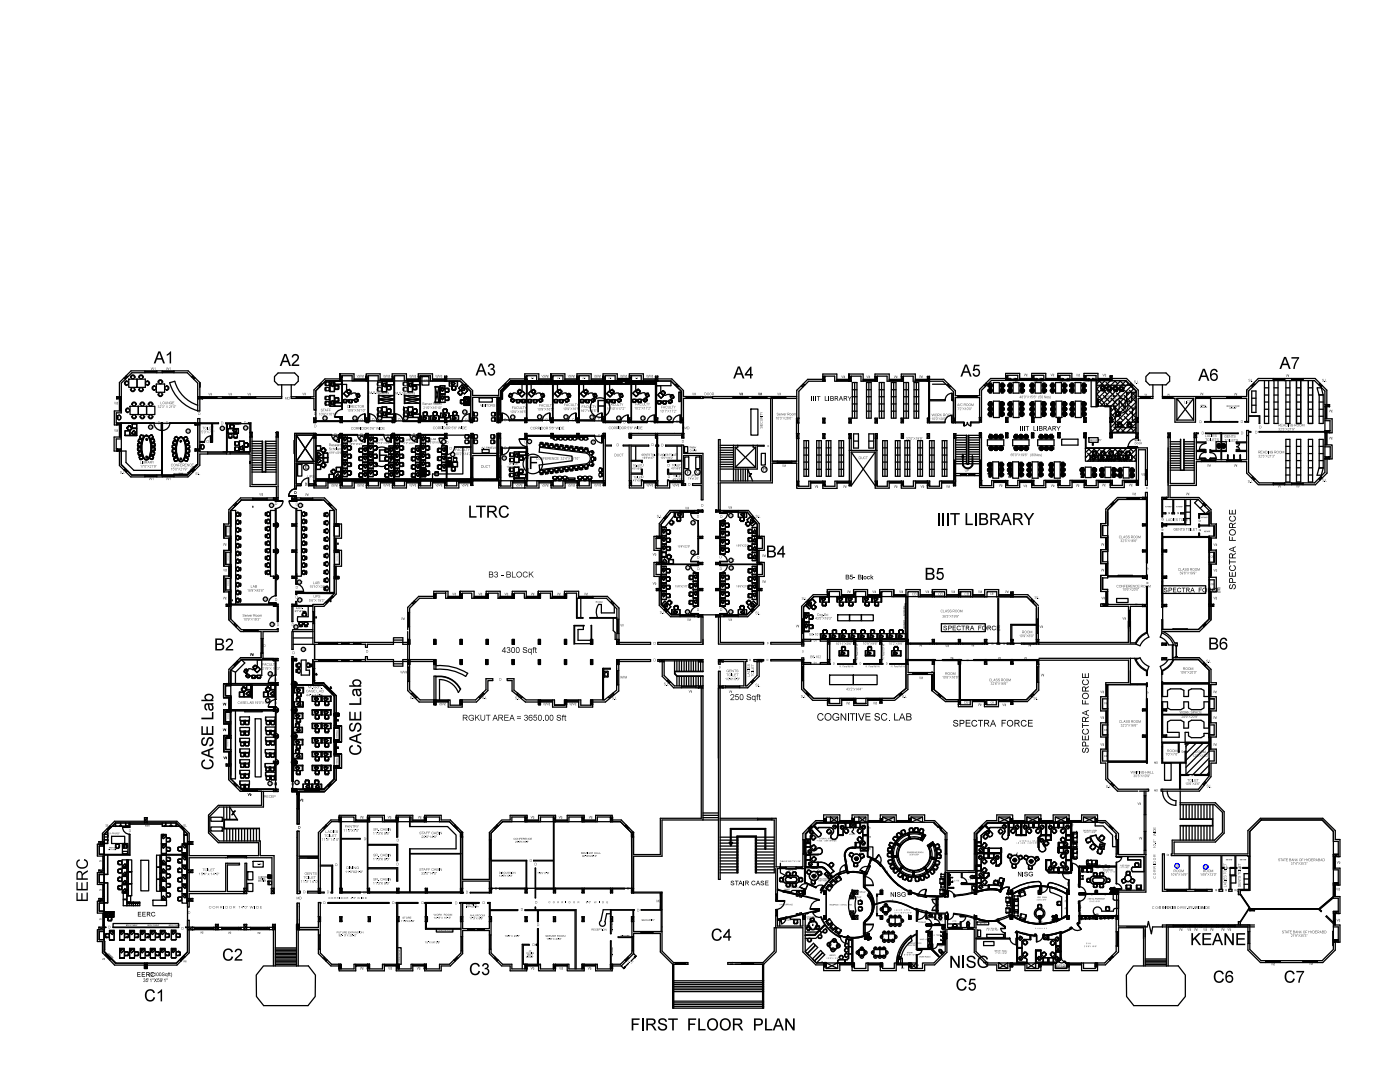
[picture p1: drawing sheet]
<svg xmlns="http://www.w3.org/2000/svg" width="279mm" height="216mm" viewBox="0 0 279 216" stroke-linecap="round" stroke-linejoin="round" font-family="sans-serif">
<g fill="none" stroke="#000" stroke-width=".25">
<path d="M23.3 79.2l.9 .4v-3.1l2.1-2.1h11.1l2.1 2.1v2.7M23.3 79.2h.9l-.9 .4M23.3 79.6h.9v2.8h-1l.1 2M23.3 79.2v.4M23.8 79.6v2.4M24 79.6v2.4M24.1 79.6v2.4M24.8 75.4l.3 .2M25.2 74.9l.3 .3M25.3 76.1v-.1a.43 .43 0 0 0-.5 .4 .43 .43 0 0 0 .5 .4M25.3 75.1l-.4 .4M25.4 75.1l-.4 .4"/>
<path d="M25.7 75.6h1.6v1.7h-1.6zM26.2 75.3h-.2a.43 .43 0 0 1 .5-.5 .43 .43 0 0 1 .4 .5M26.2 77.7h-.2a.43 .43 0 0 0 .5 .4 .43 .43 0 0 0 .4-.4M27.3 75.6h1.7v1.7h-1.7zM27.8 75.3h-.1a.43 .43 0 0 1 .4-.5 .43 .43 0 0 1 .4 .5M27.8 77.7h-.1a.43 .43 0 0 0 .4 .4 .43 .43 0 0 0 .4-.4M28.9 74v.4M28.9 74.2h2.4M28.9 74.1h2.4M29.4 76.1v-.1a.47 .47 0 0 1 .4 .4 .47 .47 0 0 1-.4 .5M29.4 76.8v.1M30.8 77.1v-.1a.43 .43 0 0 0-.4 .4 .43 .43 0 0 0 .4 .4"/>
<path d="M31.2 76.6v1.7h1.7v-1.7h-1.7v1.7M31.3 74v.4M31.5 78.7h.2M31.7 76.2h-.2a.43 .43 0 0 1 .5-.4 .43 .43 0 0 1 .4 .4M32.4 78.7h.1a.47 .47 0 0 1-.5 .4 .47 .47 0 0 1-.5-.4M32.4 74v.4M32.4 74.2h2.3M32.4 74.1h2.3M33.2 77.1v-.1a.47 .47 0 0 1 .5 .4 .47 .47 0 0 1-.5 .5M33.2 77.8l.1 .1M34.7 74v.4M38.3 75.1l.4 .4"/>
<path d="M38.4 75.1l.4 .4M38.5 74.9l-.3 .3M38.9 75.4l-.2 .2M39.5 79.2h.9l-.9 .4M39.5 79.2v.4h.9M39.5 79.6v2.4h.4v-2.4M39.5 79.2l.9 .4M39.9 77.3v-1v2.9h16.3M39.9 76.3l-2.4-2.3h-11.3l-2.4 2.3v2.9M40.4 79.4h2.9M40.4 79.3h2.9M40.4 79.2v.4"/>
<path d="M43.3 79.2v.3M44.4 79.4h2.8M44.4 79.3h2.8M44.4 79.2v.3M47.2 79.2v.3M48.2 79.4h2.8M48.2 79.3h2.8M48.2 79.2v.3M51 79.2v.3M54.8 75.1l.7-.7h3.3l.7 .7v1l-.7 .7h-3.3l-.7-.7zM56.2 76.8v2.7h-15.8M59.1 79.4h2.9"/>
<path d="M59.1 79.3h2.9M59.1 79.2v.3M62 79.2v.3M63 78l2-2h26.8l2.1 2.1v5.9h-30.9zM63.5 76.9l.3 .3M64 76.5l.3 .3M64.1 76.6l-.4 .4M64.9 79.1v.7M64.9 79.5h.1M64.9 79.4h.1M64.9 77.7h.1M64.9 77.3h.1"/>
<path d="M64.9 76.2h.1M64.9 76.5h.1M64.9 77.6h.1M64.9 76.6h.1M65 77.3l-.1 .7M65 76.3l-.1 .6M65 76.3v.5M65 77.4v.5M65 79.2v.5M65 79.1v.6M65 77.3v.6M65 76.3v.6"/>
<path d="M65 77.9h.1M65 77.4h.7M65 76.8l.1 .1M65 76.3h.7M65 79.7h.7M65 76l-2 2v3.8h-.3v-2.3h-4.6v-2.7M65 76h3.3M65.1 79.1l-.1 .1M65.1 78h.5M65.1 76.9h.5M65.1 79.1h.5M65.6 79.1l.1 .1"/>
<path d="M65.7 77.9h-.1M65.7 76.8l-.1 .1M65.7 76.3v.5M65.7 77.4v.5M65.7 79.2v.5M65.8 76v2.1h1v-2.1M65.9 79h.8v2h-.8zM65.9 76h.8v2.1h-.8zM66 76.5l-.1 .3M66 76.5l-.1 .3 .2 .1M66.1 77h.1M66.1 77l.3 .1"/>
<path d="M66.2 76.4h.1M66.2 76.4l-.1 .6M66.2 76.5h-.2M66.4 79.9l.2 .7M66.4 79.9l-.3 .2 .1 .5M66.5 76.4h-.3M66.6 76.4l-.2 .7M66.6 76.5l-.1 .5M66.8 76.7h1.4v-.7v5.7M66.8 76h1.4v.7h-1.4zM67 76.9l.5 .1zM67 77.7h.5z"/>
<path d="M67 79.3l.5 .1zM67.5 79.5l-.5-.1v.7M67.5 77.6h-.1M67.5 77h-.5l-.1 .2 .1 .4h.4M67.5 77v.6M67.5 79.5v.5M67.6 77v.6M67.6 79.5v.5M67.9 75l.4 .1M67.9 76v-.9l.4 .9M67.9 76l.4-.9v.9M68.2 75.1l2.1-.1v1h3.2"/>
<path d="M68.3 79.8h2.1M68.3 76.7h.9v1.4l.4 .5h.5M68.3 76v5.7M68.5 79.8v.4zM68.5 78.6l.5-.5 .7 .6-.5 .5zM68.6 78.5l.5-.5 .7 .7-.5 .5zM69.3 78.1l.3-.3 .4 .3M69.3 78.1l.4 .4 .3-.3M69.5 77.7l-.2 .4zM69.6 79.8v.4zM69.6 79.8v.4M69.7 79.8h.5"/>
<path d="M69.7 77.7l.4 .4M69.7 77.8l.3 .3M70 78.2h.1M70 78.2l-.3 .4zM70.2 79.8v.5l-.5-.1M70.3 79.8v.4zM70.6 79.8l.3 .4zM70.7 76v-1.4h-2.8v1.4v-1.4v1h-3l-2.2 2.2v1.4h-4.6M70.7 79.8l.2 .4 .5-.3-.4 .3M70.7 75.8h2.4M70.7 75.6h2.4M70.9 78.4l-.5 .1-.3 .1"/>
<path d="M70.9 78.4a.72 .72 0 0 1 .5 1 .72 .72 0 0 1-1 .4M71 78.7l.5-.2zM71.2 79.4l.3 .4zM71.4 79.8v.1M71.4 79.3l.4-.2zM71.4 79.8l-.3-.3-.4 .3M71.5 80l-.5 .3M71.5 78.6l-.4 .2v.2l.2 .3 .4-.2M71.5 78.6l.3 .4M71.6 78.5l.2 .5M71.6 78.6l.2 .4M71.7 79v.1"/>
<path d="M73.1 75.1l.4 .9h-.4l.4-.9M73.1 75.1v.9v-1.4h2.8v1.4M73.1 75.1h.4M73.4 76v7.4M73.5 75.1l2-.1v1h3.2M73.5 75.1v8.3h-.4M75.4 77.4h.1M75.4 76.3h.1M75.6 78.9h3l-3 .7h3zM75.6 79.8h3l-3 .7h3zM75.6 79.6v-.7h-.1v1.6h.1v-.7M75.9 75.8h2.4"/>
<path d="M75.9 75.6h2.4M76.3 76.1h.8v2h-.8zM76.3 76.9l.2 .1M76.4 76.5l-.1 .4zM76.4 76.5h.2M76.5 77l.1-.5h.4l-.2 .7M76.5 77h.1M76.5 77l.3 .2M77 76.5h.1M77 76.5l-.1 .6M77 76.5l-.2 .7M77.2 76.1v2.1h-1v-2.1h2.4v.7h-1.4"/>
<path d="M77.2 76.1h1.4v.7h-1.4zM77.4 77h.5zM77.4 77.7l.5 .1zM77.9 77.1h.1M77.9 77l-.5 .1-.1 .2 .1 .4h.5M77.9 77.6v.1M77.9 77.1v.5M78 77.1v.6M78 77.1v.5M78.3 75.1l.4 .9h-.4v-1.4h2.8v1.4M78.3 75.1v.9l.4-.9M78.3 75.1h.4"/>
<path d="M78.6 76v7.4M78.7 75.1l2-.1v1h2.8M78.7 75.1v8.3h-.4M80.5 77.4h.1M80.5 76.3h.1M80.8 79h3l-3 .6h3zM80.8 79.8h3l-3 .7h3zM80.8 79.6v-.7h-.1v1.6h.1v-.7M81.1 75.8h2.4v.2h.4l-.4-.9v.9M81.1 75.8h2.4M81.1 75.6h2.4M81.4 76.1h.9v2h-.9z"/>
<path d="M81.5 76.5v.4zM81.5 76.9l.2 .1M81.5 76.5h.3M81.7 77l.1-.5h.3l-.1 .7M81.7 77h.1M81.7 77l.3 .2M82 77.2h.1M82.1 76.5l-.1 .6M82.1 76.5l-.1 .7M82.3 76.1v2.1h-.9v-2.1h2.4v.7h-1.5M82.4 76.1h1.3v.7h-1.3zM82.6 77h.5z"/>
<path d="M82.6 77.7l.5 .1zM83 77.1v.6M83 77l-.5 .1-.1 .2 .1 .4h.5M83.1 77.1v.5M83.1 77.1v.6M83.5 76l.4-.9v8.3M83.8 76v7.4M84.2 75.1h1.4v1.7h-1.4zM86.3 75.9h2.4M86.3 75.8h2.4M87.6 77.3l-.7 2.9v-2.9l.7 2.9M87.6 77.3h-.8v-.2h.9v3.2h-.9v-.1h.8"/>
<path d="M87.6 77.3v2.9M87.8 78.6h1h-.9M87.8 77h1v1.6l-.9 .1M87.8 77v3.3h1v-1.7h-1M87.9 77h.9M88 79.3l.1 .2M88 77.6l.1 .2M88.1 79.5h.1M88.1 77.9h.1M88.1 79l-.2 .3zM88.1 77.3l-.1 .3zM88.2 79l.1 .1"/>
<path d="M88.2 77.4h.1M88.3 79.8h.1M88.3 78.1h.1M88.4 79.1l.3 .1-.4 .6-.2-.3M88.4 79.1h.1M88.4 77.4h.1M88.4 79.1l-.3 .4M88.4 77.4l-.3 .5 .2 .2 .4-.6M88.4 77.4l.3 .2M88.6 79.2l-.3 .5M88.6 77.6l-.3 .4M88.7 79.2h.1"/>
<path d="M88.7 77.6h.1M88.7 79.2l-.4 .6M88.7 77.6l-.4 .5M88.7 75.1l.5 .9M88.9 77.5v.7M88.9 79.2v.7M88.9 77.6h.6M88.9 79.2h.6M88.9 79.1l.6 .1zM88.9 79.9h.6zM88.9 77.5h.6zM88.9 78.2l.6 .1z"/>
<path d="M89.2 75.1h-.5v.9v-.4h-2.4M89.2 75.1l-.5 .9h.5h-3.3v-1l-2.4 .1v-.5h2.8v1.4M89.2 75.6h2.8l2.3 2.3v1h5.2v-1.1l2.2-2.2h3M89.2 76h2.6l2.1 2.1v5.3M89.2 75.1v.9M89.5 78.1l-.6 .1M89.5 79.8h-.6M89.5 77.6v.5M89.5 79.2v.6M89.6 79.2v.6zM89.6 77.6v.5M89.7 76.1h1.6v.9h-1.6z"/>
<path d="M89.7 77v-.9h1.6v.9M90 76.4l.3-.2zM90 76.4l.1 .2M90.1 76.6h.1M90.2 77.2v.5zM90.2 77.2v.4M90.3 77.6v.1M90.3 77.8h.5M90.3 77.7h.5M90.3 76.2l.2 .1M90.6 76.3l.2 .2-.6 .4M90.6 76.3h.1"/>
<path d="M90.6 76.3l-.5 .3M90.7 76.6l-.4 .3M90.8 76.5l-.6 .4-.1-.3M90.8 77.6v.1M90.9 77.2h-.7M90.9 77.2v.4M90.9 77.2l.1 .5zM91.4 78.4l.4 .4M91.4 78.3l.4-.4zM91.5 78.3l.3-.4 .5 .5M91.5 78.3l.4 .4 .4-.3M91.5 77.5l.7-.7 1.1 1.1-.6 .7 .6-.7-1.1-1.1-.7 .7 1.2 1.1"/>
<path d="M91.9 79.8v.6M91.9 79.9v.5M92 79.9v.5M92 77.8l.6 .1M92 79.8h.5zM92.1 79.8l-.1 .1M92.1 79.8h.4M92.1 77.5l-.1 .3 .7 .1M92.1 77.5h.1M92.1 77.5l.6 .1M92.2 77.3h.4zM92.2 77.3v.2"/>
<path d="M92.3 78.4l-.4 .4zM92.6 79.8v.7h-.5M92.6 77.3v.3M92.7 79.2h.9v1.7h-.9zM92.7 77.6h.1M92.7 80l.1-.1 .3 .4M92.7 79.3h.1M92.7 79.8l.5-.5zM92.7 79.8l.6-.5zM92.7 79.9l.6-.6zM92.7 77.6v.3l-.7-.1M92.7 79.3h.9"/>
<path d="M92.7 79.3v.1l.1-.1-.1 .2 .2-.2-.2 .2 .2-.2-.2 .2 .3-.2-.3 .3 .3-.3-.3 .3 .3-.3-.3 .4 .4-.4-.4 .4 .4-.4-.4 .5 .5-.5-.5 .5M92.8 76.7l.4 .4M92.8 79.8l-.1 .2M92.8 79.8l.4 .6M92.8 79.8l-.1 .1M92.8 79.9l-.1 .1M92.8 80l-.1 .1M92.9 79.8l.5-.5-.6 .5M93 76.6l-.3 .2M93 79.7l.4-.4-.4 .5M93 79.7l.5-.4-.5 .4M93.1 79.7l-.3 .1 .4 .5"/>
<path d="M93.1 79.7h.1M93.1 79.7l.3 .4M93.3 79.7l.3-.4-.3 .4M93.3 79.6l.3-.2-.3 .2M93.3 79.6l.3 .3M93.4 77l-.3 .3M93.4 79.7l.2-.1-.2 .2M93.5 79.8l.1-.1-.1 .1M93.6 79.8l-.1 .1M93.6 79.3v1.6h-.1M93.6 79.5l-.2 .2M93.6 79.7v.2"/>
<path d="M93.6 79.8l-.2 .3M93.6 79.3l-.5 .4 .2-.1M93.6 80l-.4 .4M93.6 79.3l-.4 .4M93.6 79.4l-.2 .3M93.6 79.6l-.1 .2M93.6 79.8l-.1 .2M93.6 79.9l-.2 .2M93.6 80l-.3 .3M95.6 79.4h2.7v.8h-2.7zM99.3 79.3l-.1 .1M99.5 79.3l-.3 .2"/>
<path d="M99.5 79.8l-.3 .3M99.5 79.3v4.1M99.7 79.3l-.5 .4M99.7 79.9v2.9M99.8 79.3l-.6 .6M99.9 79.3h-5.6v4.1h-.4M99.9 79.9h-.4l-.3 .4M99.9 79.4l-.3 .2M100.3 78.3l-.4 .4M100.3 78.5l-.4 .3M100.3 78.7l-.4 .3M100.3 78.8l-.4 .4"/>
<path d="M100.3 79l-.4 .3M100.3 79.2l-.5 .4M100.3 79.3l-.3 .3M100.3 79.5l-.1 .1M100.4 76.9l.3 .3M100.8 76.5l.3 .3M101 76.6l-.4 .4M101.6 79.1l.4 .2zM101.6 79l.1 .1M101.8 78.5l-.3 .5 .3-.4M101.8 78.6l-.2 .4M101.9 76l-2 2v5.4"/>
<path d="M101.9 76h32l2.1 2.1v6.1l-36.1-.4v-5.8zM101.9 78.5l.4 .2zM101.9 80l.5 .3M101.9 76h8M101.9 78.6l.4 .2v.2l-.3 .3-.4-.2M102 79.8v.1M102.1 76l-2.2 2.1M102.2 79.4l-.3 .4zM102.2 79.5l-.3 .3M102.2 79.5l.5 .3M102.2 76l-2.3 2.3M102.4 76l-2.5 2.5"/>
<path d="M102.6 76l-.7 .7M102.7 79.8l-.3 .4-.4-.3 .3 .3M102.7 79.8l-.3 .4zM102.7 76l-.6 .7M102.9 76l-.6 .7M103 79.8h2.1M103 79.8l.1 .4zM103.1 79.8v.5l.6-.1M103.1 76l-.7 .7M103.1 79.8h.6M103.3 78.2l.4 .3zM103.3 76l-.7 .7"/>
<path d="M103.5 76l-.7 .7M103.6 78.7l.7-.7 .5 .5-.7 .7zM103.6 76l-.6 .7M103.7 77.7l-.4 .4M103.7 77.8l-.3 .3M103.7 79.8v.4M103.8 76l-.6 .7M103.8 77.7l.3 .4zM104 76l-.7 .7M104.1 78.1l-.4 .4-.3-.3M104.1 78.1l-.3-.3-.4 .3M104.1 79.8l.1 .4z"/>
<path d="M104.1 76l-.6 .7M104.2 76.7v1.4l-.5 .5h-.5a.72 .72 0 0 0-1.2 .4 .72 .72 0 0 0 1 .8M104.3 78.1l.5 .5-.7 .6-.5-.5zM104.3 76l-.6 .7M104.5 76l-.7 .7M104.7 76l-.7 .7M104.7 75.6h.1M104.8 79.8l.1 .4zM104.9 76l-.7 .7M105 76l-.6 .7M105.1 76.2l-.5 .5M105.1 76.3l-.4 .4"/>
<path d="M105.1 76.5l-.2 .2M105.1 76v7.4M105.1 75.1l2-.1v1l-.6 .7M105.2 76l-.5-.9v-.5h2.8v1.4M105.2 75.1v.9v-.4M105.2 75.1h-.5v.9v-.4M105.2 76v7.4h-.5M105.2 79.8h2M105.2 75.1l-.5 .9M105.2 76h.1M105.4 79.8v.4zM105.4 76l-.2 .2"/>
<path d="M105.5 78.5l.5-.5 .6 .7-.5 .5zM105.5 76l-.3 .4M105.7 76l-.5 .6M105.9 78.1l.7 .6-.6 .5-.6-.6zM105.9 76l-.7 .7M106 79.8h-.6v.4M106 79.8v.4M106 76.7v1.4l.5 .5h.5M106 79.8l.1 .4zM106 78.1l.4-.4zM106.1 76l-.7 .7M106.1 78.1l.4 .4 .3-.3"/>
<path d="M106.3 76l-.7 .7M106.4 77.8l-.3 .3M106.4 79.8l.1 .4zM106.4 76l-.6 .7M106.5 77.8h-.1M106.5 79.8v.5l.6-.1M106.5 77.7l.4 .4-.4-.3M106.5 77.8l.3 .3M106.5 79.8h.6M106.6 78.5l.3-.3zM106.6 76l-.6 .7M106.8 76l-.7 .7"/>
<path d="M106.8 78.2h.1M106.9 76l-.6 .7M107 78.6a.72 .72 0 0 1 1.2 .4 .72 .72 0 0 1-1 .8M107.1 79.8v.4zM107.1 79.8v.4M107.3 76l-.7 .7M107.5 76l-.7 .7M107.5 75.6h2.4v-1v1.4M107.5 79.8l.3 .4 .4-.3-.3 .3M107.5 75.8h2.4M107.7 76l-.7 .7M107.8 76l-.6 .7"/>
<path d="M107.9 78.7l.4-.2zM108 78.8l.2 .5M108 76l-.6 .7M108 79.5l.2 .3M108 79.5l-.5 .3M108.1 79.4l.2 .4zM108.2 76l-.7 .7M108.2 79.3l.4-.1zM108.2 79.8v.1M108.3 80l-.4 .3M108.3 78.6l-.4 .2M108.3 78.6h.1"/>
<path d="M108.3 76l-.6 .7M108.4 78.6l.2 .5M108.4 78.5l.3 .5M108.4 78.6l.2 .4M108.5 76l-.6 .7M108.5 79.1l-.3 .2M108.7 76l-.7 .7M108.9 76l-.7 .7M109.1 76l-.7 .7M109.2 76l-.6 .7M109.4 76l-.6 .7M109.6 76l-.7 .7"/>
<path d="M109.6 76.7l.7-.7v7.4M109.7 76l-.6 .7M109.9 76l-.6 .7M109.9 75v1M109.9 75.1l.5 .9h-.5l.5-.9zM109.9 76v-1.4h2.8v1.4M110.1 76l-.7 .7M110.3 76.2l-.5 .5M110.3 76.3l-.3 .4M110.3 76.5l-.1 .2M110.4 76v-1h2v1l-.7 .7M110.4 79.8h2"/>
<path d="M110.4 76h4.7M110.4 76v7.4M110.4 76h.1M110.6 79.8v.4zM110.6 78.6l.5-.5 .7 .6-.5 .5zM110.6 76l-.2 .2M110.7 78.5l.5-.5 .6 .7-.5 .5zM110.8 76l-.4 .4M111 76l-.6 .6M111.1 76l-.6 .7M111.2 79.8h-.5v.4M111.3 76.7v1.4l.4 .5h.5"/>
<path d="M111.3 79.8v.4M111.3 76l-.6 .7M111.3 78.1l.5 .4 .2-.3M111.5 76l-.7 .7M111.6 77.7l-.3 .4zM111.6 77.8l-.3 .3M111.6 77.8l.5 .3M111.7 76l-.7 .7M111.7 79.8v.4M111.7 79.8h.6M111.8 77.7l.3 .4M111.8 77.8l.3 .3"/>
<path d="M111.8 76l-.6 .7M112 76l-.6 .7M112.1 78.2l-.3 .4zM112.2 76l-.7 .7M112.2 78.6a.72 .72 0 0 1 1.2 .4 .72 .72 0 0 1-1 .8M112.3 79.8v.5l-.5-.1M112.4 79.8v.4zM112.5 76l-.6 .7M112.7 79.8l.3 .4zM112.7 76l-.6 .7M112.7 79.8l.3 .4 .5-.3M112.7 75.8h2.4"/>
<path d="M112.7 75.6h2.4M112.9 76l-.7 .7M113.1 76l-.7 .7M113.1 78.7l.4-.2zM113.2 79.5l-.4 .3M113.2 79.5l.3 .3M113.2 76l-.6 .7M113.3 79.4l.2 .4zM113.4 79.3l.4-.2zM113.4 76l-.7 .7M113.4 79.8v.1M113.5 79.9l-.4 .3"/>
<path d="M113.5 78.6l-.3 .2v.2l.2 .3 .4-.2M113.5 80l-.4 .3M113.6 76l-.7 .7M113.7 78.5l.3 .5-.4-.4M113.7 78.6l.1 .4M113.7 76l-.6 .7M113.8 79v.1M113.9 76l-.6 .7M114.1 76l-.6 .7M114.3 76l-.7 .7M114.5 76l-.7 .7M114.6 76l-.6 .7"/>
<path d="M114.8 76l-.7 .7M114.9 76.7l.6-.7v7.4M115 76l-.7 .7M115.1 75.1v.9v-1.4h2.9v1.4M115.1 75.1l.5 .9h-.5M115.1 75.1h.5M115.1 76l-.6 .7M115.3 76l-.6 .7M115.5 76.2l-.5 .5M115.5 76.3l-.3 .4M115.5 76.5l-.1 .2M115.6 75.1l2-.1v1"/>
<path d="M115.6 75.1v8.3h-.5M115.6 76h5v7.4M115.6 75.1l-.5 .9M115.7 76l-.1 .1M115.8 79.8v.4zM115.8 78.6l.5-.5 .7 .6-.5 .5zM115.9 79.8v.4M115.9 76l-.3 .2M115.9 79.8h.5l.1 .4M115.9 78.5l.5-.5 .7 .7-.6 .5zM116 76l-.4 .4M116.2 76l-.6 .6"/>
<path d="M116.4 76l-.7 .7M116.5 76.7v1.4l.4 .5 1.2-.2M116.5 79.8v.4zM116.5 78.1l.3-.4zM116.5 76l-.6 .7M116.6 78.1l.4 .4M116.7 76l-.6 .7M116.9 79.8v.4zM116.9 76l-.7 .7M116.9 77.8l-.4 .3M116.9 79.8l.1 .5h.5v-.5M116.9 79.8h.6"/>
<path d="M117 77.7l.3 .4M117 78.5l.3-.3zM117.1 76l-.7 .7M117.2 76l-.6 .7M117.3 78.2l-.3 .3M117.3 78.1l-.4-.3 .4 .3M117.4 76l-.6 .7M117.6 79.8v.4zM117.6 76l-.7 .7M117.8 76l-.7 .7M117.9 79.8l.3 .4zM117.9 79.8l.4 .4"/>
<path d="M117.9 76l-.6 .7M118 75.8h2.4M118 75.6h2.4M118.1 76l-.6 .7M118.2 78.4a.72 .72 0 0 1 .5 1 .72 .72 0 0 1-1 .4h-2.1M118.3 76l-.7 .7M118.3 78.7l.4-.2zM118.4 78.8l.2 .5M118.4 76l-.6 .7M118.5 79.4l.2 .4zM118.6 76l-.6 .7M118.7 79.8l-.1 .1"/>
<path d="M118.7 79.3l.4-.1zM118.7 79.9l-.4 .3M118.7 79.8l-.2-.3-.5 .3M118.7 80l-.4 .3M118.8 78.6l-.4 .2M118.8 76l-.6 .7M118.8 78.6l.2 .4M118.9 78.5h.1M118.9 78.6l.2 .4M118.9 78.5l.2 .5M119 79v.1M119 76l-.7 .7"/>
<path d="M119 79.1l-.4 .2M119.2 76l-.7 .7M119.3 76l-.6 .7M119.5 76l-.6 .7M119.7 76l-.7 .7M119.8 76l-.6 .7M120 76l-.6 .7M120.2 76l-.7 .7M120.4 75.1l.4 .9h-.4l.4-.9zM120.4 75.1v.9v-1.4h2.8v1.3M120.4 76l-.7 .7M120.6 76l-.7 .7"/>
<path d="M120.6 76.1l-.5 .6M120.6 76.3l-.3 .4M120.6 76.5l-.2 .2M120.8 75.9h4.8v-.9l.4 .9h-.4l.4-.9v9.3h3.1M120.8 79.8h2.1M120.8 76h2M120.9 76l-.1 .1M121 79.8v.4zM121 78.6l.5-.5 .7 .6-.5 .5zM121.1 76l-.3 .3M121.1 78.5l.5-.5 .7 .7-.5 .5zM121.2 76l-.4 .5"/>
<path d="M121.4 76l-.6 .6M121.6 76l-.7 .7M121.6 79.8h-.5v.4M121.7 79.8l-.1 .4M121.7 79.8l.1 .4zM121.7 78.1l.3-.4zM121.8 78.1l.3-.3 .4 .3M121.8 76l-.7 .7M121.8 78.1l.4 .4 .3-.3M122 76l-.7 .7M122.1 79.8v.4zM122.1 76l-.6 .7"/>
<path d="M122.1 79.8v.4M122.1 79.8h.6M122.2 77.7l.4 .4-.4-.3M122.2 78.5l.4-.3zM122.3 76l-.6 .7v1.4l.4 .5 1.2-.2M122.5 78.2h.1M122.5 76l-.7 .7M122.6 76l-.6 .7M122.7 79.8v.5l-.5-.1M122.8 79.8v.4zM122.8 75.9v-.9h-2v8.4h-.4M122.9 75.9l-.7 .8"/>
<path d="M123.1 75.9l-.8 .8M123.1 79.8l.3 .4zM123.1 79.8l.3 .4M123.2 75.5h2.4M123.2 75.7h2.4M123.2 75.9l-.7 .8M123.4 78.4a.72 .72 0 0 1 .5 1 .72 .72 0 0 1-1 .4M123.4 75.9l-.7 .8M123.5 78.7l.5-.2zM123.6 75.9l-.7 .8M123.7 79.5l.2 .3M123.7 79.5l-.5 .3"/>
<path d="M123.7 79.4l.3 .4zM123.7 75.9l-.6 .8M123.9 79.3l.4-.1zM123.9 79.9l-.4 .3M123.9 79.8v.1M124 78.6l-.4 .2v.2l.2 .3 .4-.2M124 80l-.5 .3M124 75.9l-.8 .8M124 78.6h.1M124 78.6l.2 .5M124.1 78.5l.2 .5M124.1 78.6l.2 .4"/>
<path d="M124.1 75.9l-.7 .8M124.2 76.2l-.5 .5M124.2 76.4l-.3 .3M124.2 76.5l-.1 .2M124.3 75.9l-.7 .8M124.4 76.5l-.1 .2M124.5 75.9l-.3 .3M124.6 76.5l-.1 .2M124.6 75.9l-.2 .3M124.8 76.5l-.2 .2M124.8 75.9l-.2 .3M125 75.9l-.2 .3"/>
<path d="M125.1 75.9l-.3 .4M125.3 75.9l-.5 .6M125.5 75.9l-.7 .8M125.6 75h2.4v1h2.8M125.6 75.6v-1h2.8v1.4l-.6 .7M125.7 75.9l-.7 .8M125.9 75.9l-.8 .8M125.9 76l-.6 .7M125.9 76.2l-.4 .5M125.9 76.4l-.2 .3M125.9 76.6v.1M125.9 75.9v7.5"/>
<path d="M126 76h2M126.2 76l-.2 .1M126.2 78.5l.5-.5 .7 .7-.5 .5zM126.3 78.4l.5-.5 .7 .7-.5 .5zM126.3 76l-.3 .3M126.5 76l-.5 .5M126.7 76l-.7 .6M126.8 76l-.6 .7M126.9 79.7l.1 .4zM126.9 78l.4-.3zM127 76l-.6 .7M127 78l.4 .4"/>
<path d="M127.2 76l-.7 .7M127.3 79.7v.5zM127.3 77.8l-.3 .3M127.3 79.7v.4M127.4 77.8l.3 .3-.3 .4M127.4 77.7l.4 .4M127.4 76l-.7 .7M127.4 77.7l.3 .4M127.4 79.7h.6v.4M127.6 76l-.7 .7v1.4l.5 .4h.4M127.7 78.1l-.2 .4zM127.7 76l-.6 .7"/>
<path d="M127.9 76l-.6 .7M128 79.7v.5zM128.1 76l-.7 .7M128.2 76l-.6 .7M128.3 79.8l.3 .4zM128.4 75.8h2.4M128.4 79.8l.2 .3M128.4 79.7l.5-.3 .2 .4-.4 .3 .4-.2M128.6 76l-.7 .7M128.6 78.4a.72 .72 0 0 1 .5 .9 .72 .72 0 0 1-1 .4h-2.1M128.6 78.4h-.5l-.2 .2M128.7 78.7l.5-.3z"/>
<path d="M128.7 76l-.6 .7M128.8 78.7l.4-.2 .3 .5M128.8 78.7l.3 .5M128.9 79.4l.3 .4zM128.9 76l-.6 .7M129.1 79.2l.4-.1zM129.1 76l-.7 .7M129.2 79.9l-.5 .3M129.2 76l-.5 .7M129.3 78.5l.2 .5-.2-.5M129.5 79l-.5 .2M129.5 76l-.7 .7"/>
<path d="M129.6 76l-.6 .7M129.8 76l-.6 .7M130 76l-.7 .7M130.1 76l-.6 .7M130.3 76l-.6 .7M130.5 76l-.7 .7M130.6 76l-.6 .7M130.8 76h.5h-.5M130.8 76v7.4h.5M130.8 75.1l.5 .9M130.8 76l-.6 .7M130.8 76.2l-.4 .5"/>
<path d="M130.8 76.4l-.2 .3M130.8 76.5l-.1 .2M131 76.7h-29.2l-1.5 1.4v1.5h-.8M131 76v7.4M131.2 78.8l.5-.5 .7 .7-.5 .5zM131.3 75.1h-.5v.9v-.4h-2.4M131.3 75.1v.9h2.6M131.3 75.6h2.8l2.3 2.3v1.2h3.9v.4M131.3 75.1l-.5 .9M131.3 78.7l.5-.4 .7 .6-.5 .5zM132 78.4l.3-.3 .4 .3M132 78.4l.4 .4"/>
<path d="M132.2 78l-.2 .4zM132.4 78l.4 .4M132.4 78.1l.3 .3M132.4 78.8l.4-.3zM132.7 78.4l-.3 .4M133.6 78.7a.74 .74 0 0 1 .5 1 .74 .74 0 0 1-1 .4h-2.1v-3.1h.9v1.4l.4 .5 1.2-.2M133.7 79l.5-.3zM133.8 79.8l-.4 .3M133.9 79.7l.2 .4M133.9 79.7l.3 .4zM133.9 76l2.1 2.1v5.3M133.9 76v1h-2.9"/>
<path d="M134.1 79.6l.4-.2zM134.1 78.8h.1M134.2 78.8l-.4 .2v.2l.2 .3 .4-.1M134.2 78.9l.3 .4M134.3 78.8l.2 .5M134.3 78.8l.2 .4M134.4 79.3h.1M134.9 76.7l.4 .4M135 76.6l-.3 .2M135.5 78.2h.3v1.9h-.3zM135.5 77l-.3 .3M136.9 79.3h2.9"/>
<path d="M136.9 79.2h2.9M136.9 79.1v.4M139.8 79.1v.4M140.3 79.5h.1M140.3 79.5h-3.9v3.9h-.4M140.3 79.4h1.9M140.3 79.3h1.9M140.3 79.2h1.9M146.3 79.3h2.9M146.3 79.1v.4M146.3 79.2h2.9M149.2 79.1v.4"/>
<path d="M150.2 79.3h2.8M150.2 79.2h2.8M150.2 79.1v.4M153 79.1v.4M153.8 79.5v16.5h-10.1v-8.3h-.3v14.1M153.9 79.3h2.9M153.9 79.2h2.9M153.9 79.1v.4M154.1 79.5v12.5h4.9v-4.5M156.8 79.1v.4M159 79.1h-16.8v.4h16.8M159.9 77l.3 .3"/>
<path d="M160.3 76.6l.3 .2M160.5 76.7l-.4 .4M164.2 75.7h.1M164.2 75.1v1l.4-1v1zM164.2 75.7h-3l-2.2 2.2v5.5M164.6 75.1h2v1M164.6 75.1h-.4v-.5h2.8v1.5M164.6 75.7v.4h-.4h.4M164.6 76.1h-3.2l-2 2v6.3M166.6 76.1h3.3M167 75.7h2.4M167 75.9h2.4"/>
<path d="M167 75.8h2.4M169.4 74.6v1.5v-1.5M169.4 74.6v1.5l.5-1M169.4 74.6h2.9v1.5M169.8 75.1h2v1h3.2M169.9 75.1v1M169.9 75.1h-.5l.5 1M170.1 76.3h.9v7.1h-.9zM170.1 79.2h.9M170.1 77.8h.9M170.6 76.3v7.1M172.3 75.7h2.3"/>
<path d="M172.3 75.9h2.3M172.3 75.8h2.3M172.9 76.3h1v7.1h-1zM172.9 79.2h1M172.9 77.8h1M173.4 76.3v7.1M174.6 75.1l.5 1M175 75.1h2v1h3.3M175.1 76.1h-.5v-1.5h2.9v1.5M175.1 75.1h-.5v1l.5-1v1M175.5 76.3h.9v7.1h-.9zM175.5 79.2h.9"/>
<path d="M175.5 77.8h.9M175.9 76.3v7.1M177.5 75.7h2.4M177.5 75.9h2.4M177.5 75.8h2.4M177.9 76.3h.9v7.1h-.9zM177.9 79.2h.9M177.9 77.8h.9M178.4 76.3v7.1M179.9 75.1v-.5h2.8v1.5M180.3 75.1h1.9v1h3.3h-.4l.4-1M180.3 75.1h-.4v1"/>
<path d="M180.3 75.1l-.4 1h.4M180.3 75.1v1l-.4-1M180.3 79.2h1M180.3 77.8h1M180.8 76.3v7.1M182.4 76.3h.9v7.1h-.9zM182.4 79.2h.9M182.4 77.8h.9M182.7 75.9h2.4M182.7 75.8h2.4M182.9 76.3v7.1M185.3 76.1v7.3"/>
<path d="M185.5 75.1h-.4v1v-.4h-2.4M185.5 75.1v1l-.4-1M186.1 76.7h2.7M188.6 79.8v.2h-3.1v3.4M188.6 79.8h-3.1v-3.7h2.7l2.1 2v5.3M189.1 76.8l.5 .4M189.3 76.6l-.3 .3M189.7 77l-.3 .3M189.9 78.4v1.4l.1-1.4M189.9 78.5a1.31 1.31 0 0 0-1.3 1.3M190.3 79.8h-.3v.2h.3M191.2 79v.3"/>
<path d="M191.2 79.1h3.8M195 79v.3M196.4 76.8l.3 .3M196.8 76.4l.3 .3M196.9 76.5l-.3 .5M197.3 77.1h.1M197.3 78.1h.1M197.3 77.7h.1M197.3 76.7l-.2 .2 .2 .3-.1-.3 .1-.2M197.3 77.7l-.2 .2 .2 .2M197.3 77.7l-.1 .2 .1 .2M197.3 76.7v.4"/>
<path d="M197.3 77.7v.4M197.4 76.7l-.1 .1M197.4 77.8a.37 .37 0 0 1 .6-.1 .37 .37 0 0 1-.3 .6M197.4 77.1l.4 .2M197.4 78.1l.4 .2M197.4 77.3h.5M197.4 77.4h.5M197.4 77.5h.5M197.4 78.4h.5M197.4 76.5h.5M197.6 76.5v.1M197.6 77.3h.1"/>
<path d="M197.6 77.5v.1M197.6 78.3v.1M197.7 76.5h.1M197.7 77.3h.1M197.7 77.5v.1M197.7 78.3v.1M197.7 77h.1M197.7 78h.1M197.7 77.9h.1M197.7 77.8h.1M197.7 76.9h.1M197.7 76.8h.1"/>
<path d="M197.8 77h.1M197.8 78h.1M197.8 77.9h.1M197.8 77.8h.1M197.8 76.9h.1M197.8 76.8h.1M197.8 76.6l.2 .1a.38 .38 0 0 1-.3 .6M197.8 76.6l-.4 .2M197.9 77h.1M197.9 77h-.4h.4M197.9 78h-.4l.4 .1M197.9 77.9h-.4h.4"/>
<path d="M197.9 77.8h-.4h.4M197.9 77.8h.1M197.9 77.9h.1M197.9 78h.1M197.9 76.8h.1M197.9 76.9h.1M197.9 76.8h-.4h.4M197.9 76.9h-.4h.4M198.2 76.3h1.2v2.1h-1.2zM199.8 77.8h.1M199.8 77.9h.1M199.8 78h.1"/>
<path d="M199.8 77.8h.4h-.4M199.8 77.9h.4h-.4M199.8 78h.4l-.4 .1M199.8 77h.4h-.4M199.8 76.9h.4h-.4M199.8 76.8h.4h-.4M199.8 76.8h.1M199.8 76.9h.1M199.8 77h.1M199.8 77.3h.4M199.8 77.4h.4M199.8 77.5h.4"/>
<path d="M199.8 78.4h.4M199.8 76.5h.4M199.9 78h.1M199.9 77.9h.1M199.9 77.8h.1M199.9 77h.1M199.9 76.9h.1M199.9 76.8h.1M199.9 76.6l.4 .1 .1 .4M199.9 76.6a.38 .38 0 0 0-.3 .3 .38 .38 0 0 0 .3 .4M200 76.5h.1M200 77.3h.1"/>
<path d="M200 77.5v.1M200 78.3v.1M200.1 76.5v.1M200.1 77.3h.1M200.1 77.5v.1M200.1 78.3v.1M200.3 77.1l-.4 .2M200.3 78.1l-.4 .2M200.3 77.8a.37 .37 0 0 0-.6-.1 .37 .37 0 0 0 .2 .6M200.3 78.1h.1M200.3 76.7l.1 .1M200.4 77.7l.1 .3-.1 .2"/>
<path d="M200.4 76.7h.1M200.4 76.7l.1 .3-.1 .2M200.4 77.7l.1 .2-.1 .3M200.4 76.7l.1 .2-.1 .3M200.4 77.7l-.1 .4M200.7 75.9h.4l-.4-.9v-.5h2.8v1.4M200.7 75.5h-3l-2.2 2.2v1.3h-4.8v-1l-2.4-2.3h-2.8M200.7 75.9h-2.8l-2 2v5.4M201.1 75l2-.1v1h3.2M201.1 75h-.4v.9M201.1 75.9h.1M201.1 75v.9h2"/>
<path d="M201.1 75.7h2M201.1 75l-.4 .9M201.1 75.7l.2 .2M201.1 75.8h.1M201.1 75.8l.1 .1M201.2 77.1l.5 .2M201.2 78.1l.5 .2M201.2 75.8l-.1 .1M201.3 76.7v.4M201.3 77.7l-.2 .2 .2 .2M201.3 75.7l.2 .2M201.3 76.7v.5l-.2-.3z"/>
<path d="M201.3 77.7v.4M201.3 77.7l-.1 .2 .1 .2M201.3 75.7h.1M201.3 77.8a.39 .39 0 0 1 .7-.1 .39 .39 0 0 1-.3 .6M201.3 75.9h.1M201.4 75.9h.1M201.4 77.3h.4M201.4 77.4h.4M201.4 77.5h.4M201.4 78.4h.4M201.4 76.5h.4M201.4 75.8l-.1 .1"/>
<path d="M201.5 75.7l.1 .2M201.5 75.7h.1M201.5 76.5v.1M201.5 77.3h.1M201.5 77.5v.1M201.5 78.3v.1M201.6 75.7h.1M201.6 75.9h.1M201.6 76.5h.1M201.6 77.3h.1M201.6 77.5v.1M201.6 78.3v.1"/>
<path d="M201.6 75.7l.3 .2M201.7 77h.1M201.7 76.9h.1M201.7 76.8h.1M201.7 78h.1M201.7 77.9h.1M201.7 77.8h.1M201.7 75.7l.1 .1M201.8 76.6l-.5 .2M201.8 77h.1M201.8 76.9h.1M201.8 76.8h.1"/>
<path d="M201.8 78h.1M201.8 77.9h.1M201.8 77.8h.1M201.8 76.6l.2 .1a.38 .38 0 0 1-.3 .6M201.8 75.7l.3 .2M201.8 75.7l-.1 .1M201.8 75.7h.1M201.8 75.7v.1M201.8 76.8h-.3h.3M201.8 76.9h-.3h.3M201.8 77h-.3h.3M201.8 78h-.3l.3 .1"/>
<path d="M201.8 77.9h-.3h.3M201.8 77.8h-.3h.3M201.8 75.9h.1M202 75.8h.1M202 75.7l.2 .2 .1-.1M202 75.7v.1M202.1 75.7l-.1 .1M202.2 76.3h1.2v2.1h-1.2zM202.2 75.7l.2 .2M202.2 75.9l.1-.1zM202.2 75.8l.1 .1M202.2 75.8v.1"/>
<path d="M202.4 75.7h.1M202.4 75.7l.2 .2M202.4 75.9h.1M202.5 75.8l-.1 .1M202.5 75.9h.1M202.6 75.7l.2 .2M202.6 75.7h.1M202.7 75.7h.1M202.7 75.7l-.1 .1M202.7 75.9h.1M202.7 75.7l.3 .2M202.8 75.9h-.1"/>
<path d="M202.9 75.8h.1M202.9 75.7v.1M202.9 75.7h.1M202.9 75.7l-.1 .1M203.1 75.8h.1M203.1 75.8l-.2-.1v.1M203.5 75.5h2.4M203.5 75.7h2.4M203.5 75.8h2.4M203.8 77.8h.1M203.8 77.9h.1M203.8 78h.1"/>
<path d="M203.8 77.8h.3h-.3M203.8 77.9h.3h-.3M203.8 78h.3l-.3 .1M203.8 77h.3h-.3M203.8 76.9h.3h-.3M203.8 76.8h.3h-.3M203.8 76.8h.1M203.8 76.9h.1M203.8 77h.1M203.8 77.3h.4M203.8 77.4h.4M203.8 77.5h.4"/>
<path d="M203.8 78.4h.4M203.8 76.5h.4M203.8 76.6a.38 .38 0 0 0-.3 .3 .38 .38 0 0 0 .4 .4M203.8 77.6a.38 .38 0 0 0-.3 .4 .38 .38 0 0 0 .4 .3M203.8 77.6l.5 .2M203.8 76.6l.5 .2M203.9 78h.1M203.9 77.9h.1M203.9 77.8h.1M203.9 77h.1M203.9 76.9h.1M203.9 76.8h.1"/>
<path d="M203.9 76.5h.1M203.9 77.3h.1M203.9 77.5v.1M203.9 78.3v.1M204 76.5v.1M204 77.3h.1M204 77.5v.1M204 78.3v.1M204.3 77.7h.1M204.3 78.1v.1M204.3 76.7v.1M204.3 77.7l.1 .3-.1 .1"/>
<path d="M204.3 76.7v.5M204.3 77.7v.4M204.3 76.7v.4M204.3 77.7l.2 .2-.2 .3M204.3 76.7l.2 .2-.2 .3M204.3 76.7h.1M204.4 77.1l-.5 .2M204.4 78.1l-.5 .2M205.6 77.7l.1 .4M205.6 76.8l.1 .3M205.6 77.1h.1M205.6 78.1h.1"/>
<path d="M205.7 76.7h.1M205.7 77.7v.5l-.2-.3zM205.7 76.7l-.2 .2 .2 .2M205.7 76.7v.4M205.7 77.1l.4 .2M205.7 78.1l.4 .2M205.8 77.3h.4M205.8 77.4h.4M205.8 77.5h.4M205.8 78.4h.4M205.8 76.5h.4M205.9 75.9v-1.4h2.8v1.4"/>
<path d="M205.9 76.5v.1M205.9 77.3h.1M205.9 77.5v.1M205.9 78.3v.1M206 76.5h.1M206 77.3h.1M206 77.5v.1M206 78.3v.1M206.1 78h.1M206.1 77.9h.1M206.1 77.8h.1M206.1 76.8h.1"/>
<path d="M206.1 76.9h.1M206.1 77h.1M206.2 77.6l-.5 .2M206.2 76.6l-.5 .2M206.2 78h.1M206.2 77.9h.1M206.2 77.8h.1M206.2 76.8h.1M206.2 76.9h.1M206.2 77h.1M206.2 76.6l.2 .1a.38 .38 0 0 1-.3 .6M206.2 77.6l.2 .1a.38 .38 0 0 1-.3 .6"/>
<path d="M206.2 77.9h-.3h.3M206.2 78h-.3l.3 .1M206.2 77h-.3h.3M206.2 76.9h-.3h.3M206.2 77.8h-.3h.3M206.2 76.8h-.3h.3M206.3 75h-.4l.4 .9h-.4M206.3 75v.9h2M206.3 75.9h.1M206.3 75.7h2M206.3 75l-.4 .9M206.3 75.7l.2 .2"/>
<path d="M206.4 75.8h-.1M206.4 75.8l-.1 .1M206.5 75.7l.2 .2M206.5 75.7h.1M206.5 75.9h.1M206.6 75.9h.1M206.6 76.3h1.2v2.1h-1.2zM206.6 75.8l-.1 .1M206.6 75.9h-.1M206.7 75.7l.2 .2M206.8 75.7h.1M206.7 75.7h.1"/>
<path d="M206.8 75.7l-.1 .1M206.8 75.9h.1M206.8 75.7l.3 .2M207 75.7h.1M207 75.7v.1M207 75.7l.3 .2M207.1 75.9h.1M207.2 75.8h.1M207.2 75.7l.2 .2M207.2 75.7l.1 .1M207.3 75.8h-.1M207.3 75.7l-.1 .1"/>
<path d="M207.3 75.8l-.1 .1M207.4 75.7l.3 .2M207.4 75.9h.1M207.5 75.8h.1M207.6 75.7h.1M207.6 75.7l.2 .2M207.7 75.9h.1M207.7 75.8v.1M207.8 75.7l.2 .2M207.9 75.7h.1M207.9 75.7v.1M207.9 75.9h.1"/>
<path d="M207.9 75.7l.3 .2M208 75.8l.1-.1v.1M208.1 75.8h.1M208.1 75.7v.1M208.1 75.7h.1M208.2 76.8h.1M208.2 76.9h.1M208.2 77h.1M208.2 76.8h.3h-.3M208.2 76.9h.3h-.3M208.2 77h.3h-.3M208.2 78h.3l-.3 .1"/>
<path d="M208.2 77.9h.3h-.3M208.2 77.8h.3h-.3M208.2 77.8h.1M208.2 77.9h.1M208.2 78h.1M208.2 77.3h.4M208.2 77.4h.4M208.2 77.5h.4M208.2 78.4h.4M208.2 76.5h.4M208.2 75.7l.1 .2M208.2 75.9h.1"/>
<path d="M208.2 76.6l.4 .2M208.2 76.6a.38 .38 0 0 0-.3 .3 .38 .38 0 0 0 .4 .4M208.3 77h.1M208.3 76.9h.1M208.3 76.8h.1M208.3 78h.1M208.3 77.9h.1M208.3 77.8h.1M208.3 74.9l-2 .1M208.3 74.9v1h3.2M208.3 75.8h.1M208.3 76.5h.1"/>
<path d="M208.3 77.3h.1M208.3 77.5v.1M208.3 78.3v.1M208.4 76.5v.1M208.4 77.3h.1M208.4 77.5v.1M208.4 78.3v.1M208.6 77.8a.37 .37 0 0 0-.6-.1 .37 .37 0 0 0 .3 .6M208.7 77.7h.1M208.7 76.7v.1M208.7 76.7v.4M208.7 77.7v.4"/>
<path d="M208.7 77.7l.2 .2-.2 .2M208.7 75.5h2.4M208.7 75.7h2.4M208.7 75.8h2.4M208.7 77.7l.1 .3-.1 .1M208.7 76.7l.2 .2-.2 .3zM208.8 77.1l-.5 .2M208.8 78.1l-.5 .2M209.7 78.1h.1M209.7 77.7h.1M209.7 76.7h.1M209.7 77.1v.1"/>
<path d="M209.7 78.1v.1M209.7 77.7l-.1 .2 .1 .3M209.7 76.7l-.1 .2 .1 .3M209.7 76.7v.4M209.8 77.7l-.1 .4-.1-.2zM209.8 76.7l-.2 .2 .1 .2M209.8 76.7l-.1 .1M209.8 77.8a.37 .37 0 0 1 .6-.1 .37 .37 0 0 1-.3 .6M209.8 77.1l.4 .2M209.8 78.1l.4 .2M209.8 77.3h.5M209.8 77.4h.5"/>
<path d="M209.8 77.5h.5M209.8 78.4h.5M209.8 76.5h.5M210 76.5v.1M210 77.3h.1M210 77.5v.1M210 78.3v.1M210.1 76.5h.1M210.1 77.3h.1M210.1 77.5v.1M210.1 78.3v.1M210.1 78h.1"/>
<path d="M210.1 77.9h.1M210.1 77.8h.1M210.1 77h.1M210.1 76.9h.1M210.1 76.8h.1M210.2 76.6l.2 .1a.38 .38 0 0 1-.3 .6M210.2 76.6l-.4 .2M210.2 78h.1M210.2 77.9h.1M210.2 77.8h.1M210.2 77h.1M210.2 76.9h.1"/>
<path d="M210.2 76.8h.1M210.3 77.8h-.4h.4M210.3 77.9h-.4h.4M210.3 78h-.4l.4 .1M210.3 77h-.4h.4M210.3 76.9h-.4h.4M210.3 76.8h-.4h.4M210.7 76.3h1.1v2.1h-1.1zM211.1 75l.4 .9h-.4l.4-.9M211.5 75l2-.1v1h2.8M211.5 75h-.4v.9v-1.4h2.8v1.4M211.5 75.9h.1"/>
<path d="M211.5 75v.9h2M211.5 75.8h.1M211.5 75.7h2M211.5 75.7l.3 .2M211.6 75.8l-.1 .1M211.7 75.7l.2 .2M211.7 75.7h.1M211.7 75.9l.1-.1v.1M211.8 75.9h.1M211.9 75.7l.2 .2M211.9 75.7h.1M212 75.7h.1"/>
<path d="M212 75.7l-.1 .1M212 75.9h.1M212 75.7l.3 .2M212.1 75.8l.1-.1v.1M212.2 75.8h.1M212.2 75.7v.1M212.2 76.8h.1M212.2 76.9h.1M212.2 77h.1M212.2 76.8h.4h-.4M212.2 76.9h.4h-.4M212.2 77h.4h-.4"/>
<path d="M212.2 78h.4l-.4 .1M212.2 77.9h.4h-.4M212.2 77.8h.4h-.4M212.2 77.8h.1M212.2 77.9h.1M212.2 78h.1M212.2 75.7h.1M212.2 77.3h.4M212.2 77.4h.4M212.2 77.5h.4M212.2 78.4h.4M212.2 76.5h.4"/>
<path d="M212.3 75.7l.2 .2M212.3 75.9h.1M212.3 76.6l.4 .2M212.3 77.6l.4 .2M212.3 76.6a.38 .38 0 0 0-.3 .3 .38 .38 0 0 0 .3 .4M212.3 77.6a.38 .38 0 0 0-.3 .4 .38 .38 0 0 0 .3 .3M212.3 77h.1M212.3 76.9h.1M212.3 76.8h.1M212.3 78h.1M212.3 77.9h.1M212.3 77.8h.1"/>
<path d="M212.4 75.8h.1M212.4 76.5h.1M212.4 77.3h.1M212.4 77.5v.1M212.4 78.3v.1M212.4 75.8v.1M212.4 75.7l.3 .2M212.5 75.7l-.1 .1M212.5 76.5v.1M212.5 77.3h.1M212.5 77.5v.1M212.5 78.3v.1"/>
<path d="M212.6 75.7l.3 .2M212.7 75.8l-.1 .1M212.7 75.8v.1M212.7 77.1l-.4 .2M212.7 77.7l.2 .3-.1 .1M212.7 77.1h.1M212.7 76.7v.4M212.8 76.7l.1 .3-.1 .1M212.8 76.7l.1 .2-.1 .2M212.8 77.7l.1 .2-.1 .3zM212.8 78.1l-.5 .2M212.8 76.7v.1"/>
<path d="M212.8 75.7l.2 .2M212.9 75.7h-.1M212.9 75.9h.1M212.9 75.8v.1M213 75.7l.2 .2M213 75.7h.1M213.1 75.7h.1M213.1 75.7v.1M213.1 75.9h.1M213.1 75.7l.3 .2M213.2 75.8l.1-.1 .2 .2M213.3 75.8h.1"/>
<path d="M213.3 75.7h.1M213.4 75.7l-.1 .1M213.4 75.9h.1M213.5 78.1l.5 .2M213.5 75.9h.1M213.5 77.1h.2M213.5 75.8h.1M213.6 77.7v.4M213.6 76.7h.1M213.6 76.7v.5l-.2-.3zM213.6 77.7v.5l-.2-.3zM213.6 76.7v.4"/>
<path d="M213.7 76.7l-.1 .1M213.7 77.1l.3 .2M213.7 77.3h.5M213.7 77.4h.5M213.7 77.5h.5M213.7 78.4h.5M213.7 76.5h.5M213.9 76.5v.1M213.9 77.3h.1M213.9 77.5v.1M213.9 78.3v.1M213.9 75.5h2.4"/>
<path d="M213.9 75.7h2.4M213.9 75.8h2.4M214 76.5h.1M214 77.3h.1M214 77.5v.1M214 78.3v.1M214 77h.1M214 76.9h.1M214 76.8h.1M214 78h.1M214 77.9h.1M214 77.8h.1"/>
<path d="M214.1 77h.1M214.1 76.9h.1M214.1 76.8h.1M214.1 78h.1M214.1 77.9h.1M214.1 77.8h.1M214.1 76.6l.2 .1a.38 .38 0 0 1-.3 .6M214.1 77.6l.2 .1a.38 .38 0 0 1-.3 .6M214.1 76.6l-.4 .2M214.1 77.6l-.4 .2M214.2 76.8h.1M214.2 76.9h.1"/>
<path d="M214.2 77h.1M214.2 76.8h-.4h.4M214.2 76.9h-.4h.4M214.2 77h-.4h.4M214.2 78h-.4l.4 .1M214.2 77.9h-.4h.4M214.2 77.8h-.4h.4M214.2 77.8h.1M214.2 77.9h.1M214.2 78h.1M214.5 76.3h1.2v2.1h-1.2zM216.1 77.8h.1"/>
<path d="M216.1 77.8h.3h-.3M216.1 77.9h.4h-.4M216.1 76.9h.4h-.4M216.1 76.8h.3h-.3M216.1 76.8h.1M216.1 78h.4l-.4 .1M216.1 77h.4h-.4M216.1 77.3h.4M216.1 77.4h.4M216.1 77.5h.4M216.1 78.4h.4M216.1 76.5h.4"/>
<path d="M216.1 76.6a.38 .38 0 0 0-.2 .3 .38 .38 0 0 0 .3 .4M216.2 78h.1M216.2 77.9h.1M216.2 77.8h.1M216.2 77h.1M216.2 76.9h.1M216.2 76.8h.1M216.2 76.6l.4 .2M216.3 76.5h.1M216.3 77.3h.1M216.3 77.5v.1M216.3 78.3v.1"/>
<path d="M216.3 75.9v-1.4h2.8v1.4M216.3 75h.4M216.3 75l.4 .9M216.4 76.5v.1M216.4 77.3h.1M216.4 77.5v.1M216.4 78.3v.1M216.6 77.1l-.4 .2M216.6 78.1l-.4 .2M216.6 77.8a.39 .39 0 0 0-.7-.1 .39 .39 0 0 0 .3 .6M216.6 78.1h.1M216.6 76.7l.1 .1"/>
<path d="M216.6 76.7l.1 .3-.1 .1M216.6 77.7l.1 .3-.1 .1zM216.6 76.7l.1 .4M216.7 77.7l.1 .2-.1 .3M216.7 76.7l.1 .2-.1 .3M216.7 76.7h.1M216.7 77.1v.1M216.7 77.7h-.1M216.7 78.1v.1M216.7 75l2-.1v6.3M216.7 75l-.4 .9h.4M216.7 75.9h.1"/>
<path d="M216.7 75.9h4.8M216.7 75v.9M216.7 75.8h.1M216.7 75.7h2M216.7 75.7l.3 .2M216.8 75.8l-.1 .1M216.9 75.7h.1M216.9 75.7l.2 .2M217 75.8h.1M217.1 75.7l.2 .2M217.2 75.7h.1M217.2 75.7v.1"/>
<path d="M217.2 75.9h.1M217.3 75.9h.1M217.3 75.7l.2 .2M217.3 75.9h-.1M217.3 75.8l.1-.1v.1M217.4 75.8h.1M217.4 75.7v.1M217.4 75.7h.1M217.5 75.7l.2 .2M217.5 75.9h.1M217.6 75.8h.1M217.6 75.7l.3 .2"/>
<path d="M217.7 75.8l-.1 .1M217.8 75.9v5.3h.9M217.8 75.7l.3 .2M217.9 75.8l-.1 .1M217.9 75.8v.1M218 75.7l.2 .2M218.1 75.7h.1M218.1 75.9h.1M218.1 75.7h-.1M218.1 75.8v.1M218.2 75.7l.2 .2M218.2 75.9h-.1"/>
<path d="M218.3 75.7h.1M218.3 75.7v.1M218.4 75.9h.1M218.4 75.9h-.1M218.4 75.7l.2 .2M218.5 75.8h.1M218.5 75.8l.1-.1 .1 .2M218.5 75.7v.1M218.7 75.9h.1M218.7 75.8h.1M218.9 75.9v5.1h.2v.2h-.4M218.9 75.9h5.8l2 2.1v8.3h-5v-5.3h-2.8z"/>
<path d="M218.9 76.9h6.7M218.9 78.6l1 1.1M218.9 77.6l.5 .5M219.1 79.7l.1 1.4zM219.1 75.5h2.4M219.1 75.7h2.4M219.1 75.8h2.4M219.2 79.7a1.31 1.31 0 0 1 1.3 1.3M219.2 80l1 1M219.3 75.9l1.2 1.2M219.5 75.9l-.6 .7M219.7 77.2v.3z"/>
<path d="M219.7 77.3l1.3 1.4M219.7 77.3h.1M219.7 77.4h.1M219.8 77.9h.7l-.5 .1zM219.8 77.2v.5h.7v-.5l-.5-.1-.2 .1M219.8 77.2v.4h.6v-.4M219.8 77.2h.7M220 77.7v.2v-.2M220.2 78.9l1.3 1.3M220.3 77.7v.2v-.2M220.5 77.3h.1M220.5 77.4h.1"/>
<path d="M220.5 77.2l.1 .3zM220.6 75.9l-1.7 1.7M220.7 76.3l1.3 1.3M220.9 77.3v.2zM220.9 77.5h.1M220.9 77.3h.1M221 77.9l.7 .1-.5 .1zM221 77.2l.5-.1 .2 .2v.4h-.7v-.4M221 77.3l.2-.2 .5 .1v.5h-.7zM221.2 77.7v.2M221.2 77.7v.2l1.3 1.3M221.4 75.9l.1 .1"/>
<path d="M221.5 75l.5 .9M221.5 77.7v.2M221.6 77.7v.2M221.6 75.9l-2.7 2.8M221.7 77.5h.1M221.7 77.3h.1M221.7 77.3l.1 .2zM221.7 79.5l1.4 1.3M222 75h-.5v.9M222 75l-.5 .9h.5h-.5M222 75.9h2.7l2 2.1v5.3h.5v-3.8h2.9v-2.7M222 75v.9"/>
<path d="M222 75.5h2.8l2.4 2.4v1.2h2.9M222.1 77.3l.1 .3zM222.2 77.5h.1M222.3 77.9l.7 .1-.6 .1zM222.3 77.3v.4h.7v-.4M222.3 76.8l1.3 1.3M222.4 77.7v.2M222.4 75.9l.7 .7M222.5 77.7v.2M222.6 75.9l-3.7 3.9M222.8 77.7v.2M222.8 78.4l1.3 1.3"/>
<path d="M222.9 77.3l-.4-.1-.2 .1a.48 .48 0 0 1 .7 0M222.9 77.3v.4h-.6M223 77.5h.1M223 77.3l.1 .3zM223.4 77.3v.3zM223.4 80l1.2 1.3M223.4 77.3h.1M223.4 77.6h.1M223.5 75.9l1.1 1.2M223.5 77.3h.6M223.5 78h.7l-.6 .1zM223.5 77.3v.4h.7v-.4l-.5-.1-.2 .1v.5h.7v-.5"/>
<path d="M223.6 77.8v.1M223.7 75.9l-4.8 4.9M223.9 77.3l1.3 1.4M224 77.8v.1M224.2 77.3h.1M224.2 77.6h.1M224.2 77.3l.1 .3zM224.4 78.9l1.3 1.3M224.7 76l-5 5M224.9 76.3l1.3 1.3M225.2 76.5l-4.5 4.5M225.4 77.9l1.3 1.3-5 5.1"/>
<path d="M225.6 76.6l.5 .4M225.8 76.5l-.3 .3M225.8 77l-4.1 4.1M225.8 78.3v.9M225.9 79.5l.8 .7-5 5.1M226.2 76.9l-.3 .3M226.3 77.6l-4.6 4.6M226.7 78.3h-1.9v1.9h1v-1h.9M226.7 78.1l-5 5.1M227.6 79.4h1.9M227.6 79.3h1.9M227.6 79.1v.4"/>
<path d="M228.7 75.1l.7-.7h3.3l.7 .7v1l-.7 .7h-3.3l-.7-.7zM229.5 79.1v.4M232 79.1h16.8v-1.2l2.3-2.4h11.4l2.3 2.4v2.8M232 76.8v2.7h2.5v4.7h4.1v-4.7h3v4.6h-1.2v.1h6.6v-.1h-5.3v-4.6h7.1v4.6M232.2 79.4h1.9M232.2 79.3h1.9M232.2 79.1v.4M234.1 79.1v.4M234.9 79.5h3.3M238.2 79.5v4.3M238.2 79.5l-3.3 4.3M238.7 79.4h2.8"/>
<path d="M238.7 79.3h2.8M238.7 79.1v.4M241.5 79.1v.4M244.9 79.4h2.8M244.9 79.3h2.8M244.9 79.1v.4M247.7 79.1v.4M249.7 76.9l.3 .3M249.8 79.5h.9M249.8 78h.9v4.3h-.9zM250.1 76.5l.3 .3M250.3 76.6l-.4 .4"/>
<path d="M252.3 77.4h.9M252.3 75.9v8.6h.9v-8.6M252.3 78.8h.9M254.1 75.7h2.3M254.1 75.8h2.3M254.1 75.5v.4M254.3 77.4h.8M254.3 75.9v8.6h.8v-8.6M254.3 78.8h.8M256.4 75.5v.4M256.6 77.4h.8M256.6 75.9v8.6h.8v-8.6"/>
<path d="M256.6 78.8h.8M257.8 75.7h2.3M257.8 75.8h2.3M257.8 75.5v.4M258.7 77.4h.9M258.7 75.9v8.6h.9v-8.6M258.7 78.8h.9M260.1 75.5v.4M261.1 77.4h.9M261.1 75.9v8.6h.9v-8.6M261.1 78.8h.9M263.3 78.8h.8v5.7h-.8z"/>
<path d="M263.3 76.7l.4 .4M263.3 76.6l.4 .4M263.4 76.5l-.3 .3M263.9 76.9l-.3 .3M264.1 78.8h-.9l-.4-1.4h.9l.4 1.4M23.3 84.4v.4l.9-.4v.4zM23.3 89.6h.9v.4zM23.3 84.4h7.4M23.3 89.6v.4M23.3 83.5h.1M23.4 83.3h.1M23.4 83.2h.1"/>
<path d="M23.4 83.1h.1M23.4 83.4h.1M23.7 82.9a.42 .42 0 0 1 .4 .4 .42 .42 0 0 1-.4 .4l-.2-.2v-.4zM23.8 90v2.9l2.3 2.3h11.4l2.4-2.4v-2.2h10v6.5h5.3v2.2M23.8 84.8v2.4M24 84.8v2.4M24.2 89.6l-.9 .4h.9M24.2 84.5h14.7v.3h.6v7.9l-2.1 2.1h-11.1l-2.1-2.1zM24.2 87.2h-1.4v2.8h2.3v2.3l1.6 1.6h5.6M24.2 82h-1.4v2.8h1.4v2.8h-1v2M24.9 93.7l.4 .4M24.9 93.6l.5 .5"/>
<path d="M25 86h.9v.9h-.9zM25.1 93.6l-.3 .2M25.3 85.3l.4-.4 .1 .1-.4 .4zM25.4 85.4l.4-.4 .4 .4-.4 .5zM25.4 85.5l.3 .4zM25.5 93.9l-.3 .3M25.6 81.5l-.1-.1a.43 .43 0 0 0-.4 .4 .43 .43 0 0 0 .4 .5M25.9 85.9h-1v1h2.4h-2.4M25.9 85.9v1M26 85l.3 .3zM26 81.1h1.6v1.6h-1.6zM26.2 83.1h.2"/>
<path d="M26.2 80.7h.2M26.3 80.7a.47 .47 0 0 1 .5-.5 .47 .47 0 0 1 .4 .5h-.1M26.4 85.5v-1h.9v2.4M26.4 85.5h.9v1.4h-1.3v-.9zM26.4 85.5l-.5 .4M26.4 85.5h.9M26.4 84.6h.9v.8h-.9zM26.6 86.7h.3M26.7 86l-.4 .5M26.7 85.9l-.5 .6M27 86.2l.1 .2M27 86.1l-.2-.2-.6 .6 .4 .2"/>
<path d="M27 86.2l-.4 .5M27.1 86.4l-.2 .3zM27.1 83.1h.1M27.2 83.1a.47 .47 0 0 1-.4 .5 .47 .47 0 0 1-.5-.5M27.4 89.5v.3M27.5 89.8l.2 .2M27.5 88.9l.2 .2M27.5 90.4l.2 .4h.2M27.5 89.9l.6 .1M27.6 89.4l.5-.1v.6M27.6 88l.1 .2M27.6 81.1h1.7v1.6h-1.7z"/>
<path d="M27.6 90.3v.4M27.6 89.1l.1 .1M27.6 87.7v.3M27.6 88l.1 .3M27.7 89.4l-.2 .4 .2 .1M27.7 88.5l-.2 .4 .2 .1M27.7 89.3l-.2 .1M27.7 89.9v.1M27.7 90.7l.1 .1M27.7 88.4l-.2 .2-.1 .3M27.7 89.1h.1M27.7 89.9h.1"/>
<path d="M27.7 90.1v.1M27.7 87.7l-.1 .4M27.7 90.3l-.1 .1M27.7 90.2l-.1 .2M27.8 91.1h.1l-.1 .2 .4 .4h-.3zM27.8 87.6l.5 .2-.1 .5-.6-.2M27.8 89.3h.1M27.8 89.3v.1M27.8 89.1l.1 .1M27.8 90h.1M27.8 91.2l.6-.3 .2 .6-.6 .2M27.8 88.2h.1"/>
<path d="M27.8 88.3h.2M27.9 87.2l.1 .2M27.9 90.8h.1M27.9 87.6l-.2 .1M27.9 87.2l.4 .4M27.9 87.7h-.1M27.9 90.8h.2M28 87.2v.1M28 89.1h.1M28 87.7h.1M28 88.4l-.2 .1M28 90.1l-.2 .1"/>
<path d="M28 89.3h.1M28 89.9v.1M28 88.5h.1M28 90.1h.1M28 80.7h-.1a.47 .47 0 0 1 .5-.5 .47 .47 0 0 1 .5 .5h-.2M28 88.3h.1M28 87.6l.2 .1M28.1 87.4h.1M28.1 87.5h.1M28.1 88.5v.1M28.1 88.5h-.5M28.1 86.9l-.2 .3"/>
<path d="M28.2 90.2l-.6 .1M28.2 88.6l-.1 .5-.6-.1M28.2 90.7v.1M28.2 86.8l.5 .2M28.2 90.2l.1 .5-.6 .1M28.2 91l-.2 .1M28.2 87.7h.1M28.2 87.5h.1M28.3 86.9h-.2M28.3 86.8h-.2l-.2 .3M28.3 86.8v.1M28.4 86.9h.1"/>
<path d="M28.4 86.9l.2 .1M28.4 91.5l-.2 .1M28.6 87h.1M28.6 87l-.3 .6M28.7 83.1h.2M28.8 87a.52 .52 0 0 1 .6-.2 .52 .52 0 0 1 .4 .4 4.2 4.2 0 0 1-.4 4.6 .96 .96 0 0 1-1-1.1 4.5 4.5 0 0 1 .4-3.7zM28.9 83.1a.43 .43 0 0 1-.4 .5 .43 .43 0 0 1-.5-.5M28.9 87.1a.59 .59 0 0 1 .6-.1 .59 .59 0 0 1 .3 .6 4.5 4.5 0 0 1-.3 4 .59 .59 0 0 1-.6 0 .59 .59 0 0 1-.3-.5 4.5 4.5 0 0 1 .3-4zM28.9 87.1l.4-.1a3.4 3.4 0 0 1 .7 3.3l-.2 .8a.59 .59 0 0 1-.6 .6 .59 .59 0 0 1-.6-.6 4.5 4.5 0 0 1 .3-4zM28.9 95h2.4M28.9 94.8v.4M29.2 91l.3 .2-.2 .2h-.1z"/>
<path d="M29.2 87.5l.3 .2-.2 .1h-.1zM29.3 81.1h1.6v1.6h-1.6zM29.7 80.7h-.1a.47 .47 0 0 1 .5-.5 .47 .47 0 0 1 .4 .5h-.1M29.9 91.5l.5 .2M29.9 91.4v.1M30 91.5l.1 .2M30.1 86.9l-.3 .1M30.2 91.6h.1M30.2 90.2l-.1 .5 .6 .1M30.2 90.9v.1M30.3 88.6v.5l.6-.1M30.3 86.8l-.5 .2 .2 .6 .5-.4"/>
<path d="M30.3 90.7v.1M30.3 91.7h-.1M30.3 90.9l.1 .1M30.3 90.2l.5 .1M30.3 90.8h.2M30.3 88.5h.6M30.4 88.5l-.1 .1M30.4 87.4l-.3 .1M30.4 88.5h.1M30.4 90.1h.1M30.4 86.8h-.3l.4 .4-.1 .2 .2-.2M30.4 83.1h.1"/>
<path d="M30.4 86.9l.2 .2M30.4 89.1h.1M30.4 87.7h-.2M30.4 88.4l.2 .1M30.4 89.3h.1M30.4 89.9v.1M30.4 90.1l.2 .1M30.4 91.1h.1M30.5 87.6l.3 .1v.6l-.1-.6zM30.5 89.3h.1M30.5 91.1l.1 .2M30.5 91.6l-.3 .1"/>
<path d="M30.5 91.1l.1 .1-.1 .4M30.5 83.1a.47 .47 0 0 1-.4 .5 .47 .47 0 0 1-.5-.5h.1M30.5 90.8h.1M30.5 91.1h.1M30.6 91.2l-.5-.3-.3 .5M30.6 91.3l-.3 .3M30.6 88.2l-.2 .1M30.6 88.2h.1M30.6 87.6l-.5 .2 .2 .5 .5-.2M30.6 89.1l-.1 .1M30.6 88.5h.1M30.6 89.3v.1"/>
<path d="M30.6 90h-.1M30.7 90.2l.2 .2M30.7 90.3l.1 .1M30.7 89.1h.1M30.7 88.4l.2 .1 .1 .4M30.7 89.9h.1M30.7 90.1v.1M30.7 90.7l-.1 .1M30.7 84.4a1.52 1.52 0 0 0 1.5 1.5M30.7 89.3l.2 .1M30.7 84.4l-6.5 .1M30.7 89.9v.1"/>
<path d="M30.8 88.5l.1 .1-.1 .4M30.8 89.4l.1 .1-.1 .4M30.8 89.1l-.1 .1M30.8 90.3v.4M30.9 89.4l-.6-.1 .1 .6M30.9 90.4l-.1 .4h-.2M30.9 89.9l-.5 .1M30.9 88.9l-.2 .2M30.9 89.8l-.2 .2M31 89.5v.3M31.3 94.8v.4M32.3 94.8l-.1-10.4h.2v10.8"/>
<path d="M32.4 95h2.3M33.9 84.4a1.52 1.52 0 0 1-1.4 1.5M33.9 84.4h9.7v.1h-1.2v3.8h-.3M33.9 84.4l5 .1M34.4 90.1l.2 .2M34.4 89.3l.2 .1M34.4 88.9v.4M34.4 89.8v.4M34.5 88.9h.5v.6M34.5 89.4l.5 .1M34.5 90.1l.1 .1M34.5 89.3l.1 .1"/>
<path d="M34.5 88.4l.1 .2M34.5 90.6l.6-.1v.6M34.5 88.5l.5 .2M34.6 89.7l-.1 .1M34.6 88.9l-.1 .1M34.6 89.4v.1M34.6 89.6v.1M34.6 90.3h.1M34.6 89.7l-.2 .1-.1 .4M34.6 88.8l-.2 .1-.1 .4M34.6 90.6l-.1 .1v.4l.3 .1M34.6 88.1v.4"/>
<path d="M34.6 88.8v.1M34.6 91.1h.5M34.6 91l.1 .1M34.6 90.6v.5M34.7 88.9h.1M34.7 89.5h.1M34.7 89.4l-.1 .1M34.7 90.3h.1M34.7 88l.5 .1M34.7 90.6h.1M34.7 91.6l.6-.3 .2 .5-.6 .2M34.7 88.6h.1"/>
<path d="M34.7 94.6h2.6v.1h-2.6zM34.7 88.6l.2 .1M34.7 94.8v.4M34.8 91.9l-.1-.2 .1-.3 .1 .6 .2 .1-.3-.1M34.8 88l-.1 .1M34.8 91.1h.3M34.8 87.9v.1M34.8 88h-.2l-.1 .3M34.9 87.5v.2M34.9 89.7h.1M34.9 88.8h-.2M34.9 88v.1"/>
<path d="M34.9 89.5h.1M34.9 90.3h.1M34.9 89.6l-.2 .1M34.9 90.4l-.2 .1M34.9 87.2l-.1 .4 .1 .1M34.9 88.6v.1M34.9 88.8v.1M34.9 90.5h.1M34.9 88h.2M35 89.7h-.5M35 87.8l.1 .1M35 87.7v.1"/>
<path d="M35 89.7h.1M35.1 89.7l-.1 .6-.5-.1M35.1 91.1h.1M35.1 87.2l.5 .2M35.1 91.3l-.2 .1M35.1 88.1h.1M35.2 87.9h.1M35.2 88.1l-.2 .6M35.2 87.2h-.2M35.3 87.2h-.3l-.2 .3M35.3 87.2h.1M35.3 87.2l.2 .2"/>
<path d="M35.3 91.9h-.2M35.5 87.4l-.2 .5-.5-.3M35.7 87.4a.65 .65 0 0 1 .8-.1 .65 .65 0 0 1 .3 .6 4.5 4.5 0 0 1-.3 4.1 .55 .55 0 0 1-.9-.3 4.6 4.6 0 0 1 .1-4.3zM35.8 87.4a.59 .59 0 0 1 .6-.1 .59 .59 0 0 1 .3 .6 4.3 4.3 0 0 1-.4 4.2h-.2a1.44 1.44 0 0 1-.8-1.5 4.5 4.5 0 0 1 .5-3.2zM35.8 87.5l.3-.2a2.23 2.23 0 0 1 .9 2.4 2.25 2.25 0 0 1-.9 2.4 2.46 2.46 0 0 1-.9-2.4l.2-1.4zM36 91.4l.3 .2-.3 .1zM36 87.9l.3 .1-.1 .2h-.2zM36.7 87.4l.2 .5 .5-.3M36.8 91.9l.5 .1M36.9 91.9l.2 .1M36.9 91.9h.1M37 91.3l-.2 .6"/>
<path d="M37 87.1l.3 .1 .2 .4-.1 .2-.1-.6zM37 87.2l-.3 .2M37 91.3l.5 .3M37.1 91.3h-.1M37.1 91.9h.1M37.1 91.1h.5M37.1 90.5v.6M37.1 91.3h.1M37.2 88.9l.1 .6M37.2 91.1h.1M37.2 91.3l.1 .1M37.2 92h-.1"/>
<path d="M37.2 87.2l-.5 .2M37.2 90.5l.5 .1M37.2 91.1h.2M37.3 89.7l-.1 .6 .6-.1M37.3 87.7l-.3 .2M37.3 89.7h.5M37.3 90.5h.1M37.3 91.9l-.1 .1M37.3 89.7h.1M37.3 88.1h-.2M37.3 88.8v.1M37.3 89.5h.1"/>
<path d="M37.3 90.3h.1M37.3 88.8h.2M37.3 90.4l.2 .1M37.4 87.9l.3 .2 .1 .3-.1 .2-.1-.6zM37.4 89.5h.1M37.4 89.6l.2 .1M37.4 91.5l.1 .1M37.4 92h-.3M37.4 91.4l.1 .2M37.4 91.1h.1M37.5 90.6h.1M37.5 94.4l1.8-1.6-1.7 1.6z"/>
<path d="M37.5 91.1v.1M37.5 91.6l-.1 .3M37.5 88.6h.1M37.5 88.9h.1M37.5 88.6h-.2M37.5 88l-.5 .1 .2 .6 .5-.2M37.5 91.7l-.1 .2M37.6 90.6l.1 .1M37.6 90.6l.2 .1M37.6 89.4v.1M37.6 90.3h-.2M37.6 88.8l.2 .1v.4l-.2 .1"/>
<path d="M37.6 91l-.1 .1M37.6 89.7h.2l.1 .5M37.6 88.8v.1M37.6 89.6v.1M37.7 88.9l.1 .1M37.7 89.7l.1 .1M37.7 89.4l-.1 .1M37.7 90.3h-.1M37.7 90.7v.4M37.8 89.3l-.1 .1M37.8 90.1l-.1 .1M37.8 88.9h-.6"/>
<path d="M37.8 90.7l-.1 .4-.2 .1M37.8 89.4l-.5 .1M37.8 88.9v.4M37.8 89.8v.4M37.8 90.1l-.2 .2M38.2 93.9l.3 .3M38.6 93.6l.3 .2M38.7 93.6l-.4 .5M38.8 93.7l-.4 .4M38.9 89.6v.4h1l-1-.4h1l-1 .4M39.5 84.4v-.9h.4v.9M39.5 84.8v7.9l-2.1 2.1h-11.1l-2.1-2.1v-2.7"/>
<path d="M39.5 80.9a7 7 0 0 1-4.6-4.8l-1 .3a8 8 0 0 0 5.6 5.6M39.9 84.4v.4l-1-.4v.4M39.9 84.4l-1 .4h1v3.3h.9v.2h-.9v1.9h10v-3M39.9 84.5h2.3v3.6h-.1M39.9 89h.1M39.9 89.3h.1M40 89.1h.1M40 89h.1M40 89.3h.1M40 89.4h.1M40 89.2h.2M40.2 88.9a.37 .37 0 0 1 .5 .3 .37 .37 0 0 1-.5 .3l-.2-.3z"/>
<path d="M41.4 90.4h3.8M41.4 90.2v.4M42 87v1.3l.1-1.3a1.27 1.27 0 0 0-1.3 1.3M45.3 85.3v-.8v5.7M45.3 84.5h4.6v5.7h-4.6zM45.3 84.5h2.7v-.1h-3v.1h.2v6.1M45.5 85.5h2.1v1h-2.1zM45.5 85.6h2v.8h-2zM45.6 87.3l.7 .1M45.9 84.8v.5zM45.9 90.4h3.8M45.9 87.3v.1"/>
<path d="M45.9 90.2v.4M45.9 85.3h.7M46 84.7h.6M46 84.8h.5M46 87.3v.1M46.2 87.3h-.5h.6M46.3 86.7l-.6-.1v.6M46.3 87.2h-.1M46.3 87.3v.1M46.3 86.7v.5M46.6 84.8h-.6l-.1 .5M46.6 84.8v.5"/>
<path d="M46.7 86.1l.1 .3 .3-.1M46.7 84.8v.5zM46.7 86.7v.5M46.7 86.7l.6-.1 .1 .6h-.2M46.7 87.2h.1M46.7 87.3h.6h-.6M46.8 87.3h.4M46.8 89.6h.1M46.8 88.5h.1M46.8 89.5h.1M46.8 88.4h.1M46.9 89.2v.6"/>
<path d="M46.9 89.9h.1M46.9 88.2h.1M46.9 88.2v.6M46.9 89.2v.7M46.9 88.3v.4M46.9 89.3v.5M46.9 88.7l.1 .1M46.9 88.3l.6-.2 .1 .2M46.9 89.8l.1 .1M47 87.3v.1M47 89.2l-.1 .1M47 89.2h.5"/>
<path d="M47 88.9h.5M47 89.9h.5M47.1 87.3v.1M47.1 86.3l-.3 .1M47.2 85.7l-.6 .1M47.2 86.1l-.1 .2M47.2 85.7v.4l-.6 .1-.1-.3M47.2 85.7l-.7 .2M47.5 89.2l.1 .1M47.6 88.7l-.1 .1M47.6 89.8l-.1 .1M47.6 88.3v.4"/>
<path d="M47.6 89.3v.5M47.8 90.1v-2.1h.9v2.1M47.8 88.1h.9v2h-.9zM47.8 89.3l.1 .3M47.8 89.3h.1M47.9 89.6l.2 .1M48 99.8h6.9v.2h1.6l-1.6-.1h.2v-.1M48 89.2l-.2 .1 .1 .3M48 89.1l.4-.1 .1 .7h-.4zM48.3 89l.2 .7M48.4 89h.1M48.4 89.1l.1 .6"/>
<path d="M48.9 88.5v.6l.5 .1M48.9 88.4h.5zM48.9 89.2h.5zM48.9 88.5h.5M49.4 88.5v.1M49.4 89.1h.1M49.4 88.6v.5M49.5 88.6v.5M49.5 88.5v.6M49.7 90.2v.4M49.9 87.2v-.9l.4 .9M49.9 86.3v-1.8h-.3v-.1h.5v1.9"/>
<path d="M50.3 88.1h2.1v6h.6v-6h2.1M50.3 87.2v9.5h4.8v-10.4l.4 .9M50.3 91.8h2M50.3 94.2h4.8M50.3 93.3h2M50.3 92.3h2M50.3 89h2M50.3 93.7h2M50.3 88.5h2M50.3 91.4h2M50.3 89.5h2M50.3 90h2"/>
<path d="M50.3 90.4h2M50.3 90.9h2M50.3 92.8h2M50.3 86.3h-.4h.4M50.3 86.3v.9h-.4M50.3 86.3l-.4 .9M50.5 99.6h2.8M50.5 99.5h2.8M50.5 99.4v.4M52.3 88.1v6.1M53 91.8h2.1M53 93.3h2.1"/>
<path d="M53 92.3h2.1M53 89h2.1M53 93.7h2.1M53 88.5h2.1M53 91.4h2.1M53 89.5h2.1M53 90h2.1M53 90.4h2.1M53 90.9h2.1M53 92.8h2.1M53 88.1v6.1M53.3 99.4v.4"/>
<path d="M54.6 99.8v-.5h.9l-.9 .5h.9M55.1 86.3h.4M55.5 87.2v12.6M55.5 99.8l-.9-.5-6.6 .1-2.3 2.3v2.9h-1M55.5 86.3v.9h-.4zM58.3 99.4v.4v-.4M58.3 99.4l.9 .4h-.9l.9-.4M58.3 99.4h6.5l2.3 2.3v2.8M58.8 99v.4v-.4h.3zM58.8 97.5h.3a1.52 1.52 0 0 0-1.5 1.4M58.8 87.9h-.1v2.6M59.1 86.8v5.3l3.5-5.1"/>
<path d="M59.1 99l-1.5-.1h1.5v.5M59.1 96.6h1v.3M59.1 92.1h3.6M59.1 86.8h3.5M59.1 86.8l3.6 5.3M59.1 96.6h1M59.2 99.4v.6h-1.5l1.5-.1h-.1v-.1M59.4 92.7h.8v2.3h-.8zM60 99.6h2.4M60 99.5h2.4M60 99.4v.4M61.5 95.4a1.52 1.52 0 0 0-1.4 1.5"/>
<path d="M62.4 99.4v.4M62.6 83.4l.4 .9v-.9M62.6 83.4h.4M62.6 86.5h-3.8v11.1h.3v-.7h1M62.6 83.4v.9M62.7 95.9v1l.4-1v1zM62.7 96.6h-1.1v.3v-1.5v1.5h1.1M62.7 95.9v-3.5h-3.6v4.2M62.7 87.4v4.7M63 83.4l-.4 .9h.4M63 86.5l-.4 .9h.4l-.4-.9v.9M63 86.5h-.4h.4"/>
<path d="M63 86.8h31v9.1h-31zM63 84.1h4.9M63 86.5v9.4M63 84h4.9M63 86.7h3.2M63.1 88.9v2.4v-2.4h.9v1M63.1 95.6h30.9v.3h-30.9zM63.1 91.3h2.3M63.1 89.9h.9M63.1 92.8h.9M63.1 95.6h30.9M63.1 90h.9l.5 .4v.9h-1.4z"/>
<path d="M63.1 91.4h1.4v.8l-.5 .5h-.9zM63.1 92.8h.9v.8h-.9zM63.1 89h.9v.9h-.9zM63.2 90.9l.3 .2M63.2 91.8l.1 .2M63.3 95.6l-.2 .2M63.3 90.6l.5 .4M63.3 90.6l.2-.3 .6 .4M63.3 90.6l-.1 .3M63.4 90.3l.7 .5-.3 .2M63.5 95.6l-.4 .3M63.5 90.3l.5 .4"/>
<path d="M63.5 91.5l-.3 .3M63.5 91.5l.3 .2M63.6 95.6l-.3 .3M63.8 91l-.3 .1M63.8 95.6l-.3 .3M63.8 91.7l-.5 .3 .2 .4 .6-.5M63.8 91.7l.3 .2-.7 .5M64 95.6l-.4 .3M64 92.8v.9h-.9v-2.4v2.4M64 89.9l.5 .5M64 92l-.5 .4M64.1 89.7l.4-.3z"/>
<path d="M64.1 93l.4 .3zM64.1 89.8l.5-.4 .4 .5-.4 .4-.3-.2zM64.1 95.6l-.3 .3M64.3 92.5l.3-.1 .4 .4-.5 .5-.4-.4zM64.3 95.6l-.3 .3M64.5 90.4h.9v.9M64.5 90.4v1.9M64.5 92.3l-.5 .5M64.5 95.6l-.4 .3M64.6 89.4l.5 .3zM64.6 90.3l.4-.3zM64.6 92.4l.4 .3z"/>
<path d="M64.6 91.4h.8v.8h-.8zM64.6 90.4h.8v.9h-.8zM64.7 95.6l-.4 .3M64.9 95.6l-.4 .3M64.9 80.1v.7M64.9 80.4h.1M64.9 80.5h.1M65 92.8l.1 .1-.5 .4zM65 80.3v.4M65 80.2v.6M65 80.7h.7M65 95.6l-.3 .3"/>
<path d="M65.1 95.9v1.1l-2.1-.1M65.1 80.2l-.1 .1M65.1 80.1h.5M65.2 95.6l-.3 .3M65.4 95.6l-.4 .3M65.4 95.9v1.5h-2.7v-.5h.4M65.4 91.3v1h-.9M65.4 96.2h2.5M65.4 96.1h2.5M65.4 96.4h2.5M65.5 95.6l-.3 .3M65.6 80.2l.1 .1"/>
<path d="M65.7 94.7h.9v.8h-.9zM65.7 95.6l-.3 .3M65.7 80.3v.4M65.9 80.2l.1 .4M65.9 95.6l-.4 .3M66 80.6h.2M66 94l.5-.4-.4 .5zM66 94h.1M66.1 94.2l.3 .4zM66.1 95.6l-.4 .3M66.1 94.1l.4-.4 .5 .4-.5 .4zM66.1 80.1l-.2 .1 .1 .4"/>
<path d="M66.2 86.7a1.52 1.52 0 0 0 1.4 1.5M66.2 86.7v.1h-3.2M66.2 80.6h.1M66.2 80.6l.3 .1M66.3 95.6l-.4 .3M66.4 95.6l-.3 .3M66.5 80l.1 .6M66.6 95.6l-.3 .3M66.6 94.7h-.9v.9h2.3h-2.3M66.6 94.7v.9M66.7 93.6l.3 .4zM66.8 80.3h1.4v.8h-2.4v-2.2h1v2.2"/>
<path d="M66.8 95.6l-.4 .3M66.8 80.4h1.4v.6h-1.4zM66.9 95.6l-.3 .3M67 80.1h.5zM67 80.1h.4M67.1 94.1v-.9h.9v2.4M67.1 94.2h.9v1.3h-1.3v-.8zM67.1 94.1h.9M67.1 94.1l-.5 .6M67.1 95.6l-.3 .3M67.1 93.3h.9v.8h-.9zM67.3 95.6l-.4 .3"/>
<path d="M67.4 95.3l.2 .1M67.4 94.6l-.4 .5M67.4 94.6l-.4 .6M67.5 80l-.1 .1M67.5 94.6l-.5 .6 .3 .2M67.5 95.6l-.4 .3M67.5 94.6l.2 .2M67.6 95.6l-.3 .3M67.7 94.9l.1 .2M67.7 94.9l-.3 .5M67.8 95.1l-.2 .3zM67.8 95.6l-.3 .3"/>
<path d="M67.9 83.4l.4 .9h-.4zM67.9 84.3l.4-.9v.9M67.9 87.4l.4-.9v9.4M67.9 86.5l.4 .9h-.4M67.9 86.7h-.3v1.6l.1-1.6v.1h.2M67.9 83.4h.4v-.3h-1.5l1.5 .1h-.1v.2M67.9 86.5h.4M67.9 86.5v.9M68 95.6l-.4 .3M68.2 95.6l-.4 .3M68.2 87.4v8.5M68.3 84h3"/>
<path d="M68.3 86.7h3M68.3 95.6l-.3 .3M68.3 81.7a1.52 1.52 0 0 0-1.5 1.4M68.4 93.5h.9M68.4 91.8h.9M68.4 90.1h.9h-.9h.9v1.7M68.4 90.2h.9M68.5 87.5l.1 .2M68.5 89.2l.1 .1M68.5 90.8l.1 .2M68.5 92.5l.1 .1M68.5 95.6l-.3 .3"/>
<path d="M68.6 87.7h.1M68.6 89.4h.1M68.6 91h.1M68.6 92.7h.1M68.6 94.4h.1M68.6 80.2v-.4l.2-.1 .4 .1-.1 .4M68.6 87.2l-.1 .3zM68.6 80.3h.5M68.6 88.9l-.1 .3zM68.7 88.9h.2l-.3 .5M68.7 90.6h.2l-.3 .4M68.7 90.6l-.2 .2"/>
<path d="M68.7 92.2l-.2 .3M68.7 93.9l-.2 .2M68.7 87.2l.2 .1M68.7 92.2l.2 .1M68.7 93.9h.2M68.7 95.6l-.4 .3M68.8 88h.1M68.8 89.6h.1M68.8 91.3h.1M68.8 92.9h.1M68.8 94.6h.1M68.9 95.6l-.4 .3"/>
<path d="M68.9 87.2l-.3 .5M68.9 92.2l-.3 .5M68.9 93.9l-.3 .4-.1-.2M68.9 87.2l.3 .2-.4 .6M68.9 87.3h.1M68.9 88.9h.1M68.9 90.6l.3 .1-.4 .6M68.9 90.6h.1M68.9 92.2l.3 .2-.4 .5M68.9 92.2h.1M68.9 93.9l.3 .1-.4 .6M68.9 93.9h.1"/>
<path d="M68.9 88.9l.3 .2M69 95.6l-.3 .3M69.2 87.5l-.3 .4M69.2 89.1l-.3 .4M69.2 90.8l-.3 .4M69.2 92.4l-.3 .4M69.2 94.1l-.3 .4M69.2 87.4l-.4 .6-.2-.3M69.2 87.4h.1M69.2 80.2v-.4v.4M69.2 89.1l-.4 .5-.2-.2M69.2 89.1h.1"/>
<path d="M69.2 90.7l-.4 .6-.2-.2M69.2 90.7h.1M69.2 92.4l-.4 .5-.2-.2M69.2 92.4h.1M69.2 94.1l-.4 .5-.2-.2M69.2 94h.1M69.2 95.6l-.3 .3M69.2 89l-.4 .6M69.3 90.1v-1.6h-.9h.9v-1.7h-.9v8.3h.9v-3.3M69.3 86.9h-.9v1.5h.9M69.3 88.5h-.9v6.6h.9M69.4 95.6l-.4 .3"/>
<path d="M69.4 91.4l.6-.1v-.6h-.5v.7M69.4 94h.5M69.4 92.4h.5M69.5 94v.7h.4M69.5 92.4v.6h.4M69.5 89l.5 .1v.6h-.5zM69.5 87.3l.5 .1zM69.5 88.1h.5zM69.5 89h.5zM69.5 89.7l.5 .1zM69.5 90.6l.5 .1zM69.5 91.4h.5z"/>
<path d="M69.5 92.3h.5zM69.5 93l.5 .1zM69.5 93.9l.5 .1zM69.5 94.7l.5 .1zM69.6 95.6l-.4 .3M69.7 80.3l.5 .1zM69.7 95.6l-.3 .3M69.9 95.6l-.3 .3M69.9 87.4h-.4l-.1 .4 .1 .2 .4 .1M69.9 94.1v.6M69.9 92.4v.6M69.9 87.4v.6"/>
<path d="M70.1 87.4v.6M70.1 89.1v.6M70.1 90.8v.5M70.1 92.4v.6M70.1 94.1v.6M70.1 95.6l-.4 .3M70.3 95.6l-.4 .3M70.4 95.6l-.3 .3M70.6 95.6l-.3 .3v1.1l-2.4-.1v-1l.4 1v-1M70.7 95.9v1.5h-2.8v-.5l.4-.9M70.7 96.2h2.4M70.7 96.1h2.4"/>
<path d="M70.7 96.4h2.4M70.8 95.6l-.4 .3M71 95.6l-.4 .3M71.1 95.6l-.3 .3M71.3 95.6l-.3 .3M71.3 86.7a1.52 1.52 0 0 0 1.5 1.5M71.3 86.7v.1h-3M71.5 95.6l-.4 .3M71.6 89.5l.1 .6zM71.6 91.2l.1 .6zM71.6 92.9l.1 .6zM71.7 94.5v.6"/>
<path d="M71.7 95.6l-.4 .3M71.7 94.6v.5M71.7 89.6v.5M71.7 91.2v.6M71.7 92.9v.5M71.8 95.1l.5 .1M71.8 93.4v.1M71.8 91.8h.5M71.8 90.1h.1M71.8 90.2l.5 .1zM71.8 89.5h.5zM71.8 91.9h.5z"/>
<path d="M71.8 91.1h.5zM71.8 93.5l.5 .1zM71.8 92.8h.5zM71.8 95.2h.5zM71.8 94.4h.5zM71.8 94.5v.1M71.8 92.9h.1M71.8 93.5h.5M71.8 90.2h.5M71.8 94.5h.5M71.8 92.8h.5M71.8 95.6l-.3 .3"/>
<path d="M72 95.6l-.3 .3M72.2 95.6l-.4 .3M72.3 91.2h-.5M72.3 89.5l-.5 .1M72.3 94.5v.7M72.3 92.8v.7M72.3 91.2v.7M72.3 89.5v.7M72.3 95.6l-.3 .3M72.4 93.9h.9M72.4 92.3h.9M72.4 90.6h.9"/>
<path d="M72.4 89h.9M72.4 95.5h.9M72.5 89.6l.4 .4M72.5 91.2l.4 .5M72.5 91.2h.1M72.5 92.9l.4 .4M72.5 92.8h.1M72.5 94.6l.4 .4M72.5 94.5l.4 .5M72.5 92.8l.4 .6M72.5 89.5l.4 .6M72.5 95.6l-.3 .3"/>
<path d="M72.5 89.5h.1M72.7 95.6l-.4 .3M72.8 82.6a1.52 1.52 0 0 0-1.5 1.5h-3M72.8 91.1l-.3 .1 .4 .5M72.8 91.1h.1M72.8 92.7l-.3 .1 .4 .6M72.8 92.7h.1M72.8 94.4l-.3 .1 .4 .5M72.8 94.4h.1M72.8 91.1l.4 .4M72.8 92.7l.4 .4-.3 .3M72.8 94.4l.4 .4-.3 .2"/>
<path d="M72.9 84.1l-.1-1.6v1.6h.3M72.9 84h.2M72.9 95.6l-.4 .3M73 86.5l.5 .9v-.9M73 86.7h-.2v1.6l.1-1.6v.1h.1M73 86.5h.5M73 86.5v.9M73.1 84.3l.4-.9v.9M73.1 83.4v.9h.4M73.1 89.3l.1 .3zM73.1 91l.2 .3zM73.1 92.6l.2 .3z"/>
<path d="M73.1 94.3l.2 .3zM73.1 87.4h.4v8.5M73.1 83.4l.4 .9M73.1 95.6l-.4 .3M73.1 89.4h-.2M73.1 91l-.2 .1M73.1 92.7l-.2 .1M73.1 94.3l-.2 .1M73.2 89.8l-.4-.4-.3 .1 .4 .6M73.2 89.8h.1M73.2 91.5h.1M73.2 89.8l-.3 .3"/>
<path d="M73.2 91.5l-.3 .2M73.2 95.6l-.3 .3M73.2 89.6l-.1 .2M73.2 91.3l-.1 .1M73.2 92.9l-.1 .2M73.2 94.6l-.1 .2M73.3 92.2h-.9h1M73.3 90.6h-.9h1M73.4 92.2h-1v1.7h1h-1v1.7M73.4 90.6h-1v1.6M73.4 88.9h-1v1.7M73.4 87.4v8.5"/>
<path d="M73.4 95.6l-.3 .3M73.5 86.7h3.1a1.52 1.52 0 0 0 1.4 1.5M73.5 86.8h3.1M73.5 86.5l-.5 .9M73.5 96l-.4 .9v-1l.4 1M73.5 84.1h.3v-1.6l-.1 1.6M73.5 95.9v1M73.5 84h.2M73.6 93.5h.9M73.6 91.8h.9M73.6 90.1h.9h-1h1v1.7M73.6 88.5h.9h-1h1v1.6"/>
<path d="M73.6 90.2h.9M73.6 88.5h.9M73.6 95.6l-.4 .3M73.6 87.5l.1 .2M73.6 89.2l.1 .1M73.6 90.8l.1 .2M73.7 87.7h.1M73.7 89.4h.1M73.7 91h.1M73.7 92.7h.1M73.7 94.4h.1M73.7 95.6l-.3 .3"/>
<path d="M73.8 82.6a1.52 1.52 0 0 1 1.4 1.5h3.1M73.8 87.2l-.2 .3zM73.8 93.9l-.2 .2zM73.8 87.2l.2 .1-.3 .4M73.8 88.9h.2l-.3 .5M73.8 88.9l-.2 .3M73.8 90.6h.2l-.3 .4M73.8 90.6l-.2 .2M73.8 92.2l-.2 .3M73.8 92.2l.2 .1M73.8 93.9h.2M73.9 95.6l-.3 .3"/>
<path d="M74 88h.1M74 89.6h.1M74 91.3h.1M74 92.9h.1M74 94.6h.1M74 92.2l-.3 .5-.1-.2M74 93.9l-.3 .4-.1-.2M74.1 87.2l.3 .2-.4 .6M74.1 87.3h.1M74.1 88.9h.1M74.1 90.6l.3 .1-.4 .6M74.1 90.6h.1"/>
<path d="M74.1 92.2l.3 .2-.4 .5M74.1 92.2h.1M74.1 93.9l.3 .1-.4 .6M74.1 93.9h.1M74.1 95.6l-.4 .3M74.1 88.9l.3 .2M74.3 95.6l-.4 .3M74.3 87.5l-.3 .4M74.3 89.1l-.3 .4M74.3 90.8l-.3 .4M74.3 92.4l-.3 .4M74.3 94.1l-.3 .4"/>
<path d="M74.4 87.4l-.4 .6-.3-.3M74.4 87.4h.1M74.4 89.1l-.4 .5-.3-.2M74.4 89.1h.1M74.4 90.7l-.4 .6-.3-.2M74.4 90.7h.1M74.4 92.4l-.4 .5-.3-.2M74.4 92.4h.1M74.4 94.1l-.4 .5-.3-.2M74.4 94.1h.1M74.4 89l-.4 .6M74.5 88.5v-1.7h-1v8.3h1v-3.3"/>
<path d="M74.5 86.9h-.9v8.2h.9M74.5 95.6l-.4 .3M74.6 89.1h.5M74.6 87.4l.5 .1M74.6 94h.5M74.6 92.4h.5M74.6 94.7h.5M74.6 91.4h.5M74.6 88.1h.5M74.6 93h.5M74.6 90.7h.5M74.6 94v.7"/>
<path d="M74.6 92.4v.6M74.6 90.7v.7M74.6 89.1v.6M74.6 87.4v.6M74.6 87.3l.5 .1zM74.6 88.1h.5zM74.6 89h.5zM74.6 89.7l.5 .1zM74.6 90.6l.5 .1zM74.6 91.4h.5zM74.6 92.3h.5zM74.6 93l.5 .1z"/>
<path d="M74.6 93.9l.5 .1zM74.6 94.7l.5 .1zM74.6 95.6l-.3 .3M74.8 95.6l-.3 .3M75 95.6l-.4 .3M75.1 94.1h.1M75.1 92.4v.1M75.1 90.8h.1M75.1 94.6v.1M75.1 93h.1M75.1 91.3v.1M75.1 89.7h-.5"/>
<path d="M75.1 88h.1M75.1 95.6l-.3 .3M75.2 87.5v.5M75.2 89.1v.6M75.2 90.8v.5M75.2 92.5v.5M75.2 94.1v.5M75.2 87.4v.6M75.2 90.8v.6M75.2 92.4v.6M75.2 94.1v.6M75.2 84h3.1"/>
<path d="M75.3 82.4h.1M75.3 82.8h.1M75.3 95.6l-.3 .3M75.3 81.7h.1M75.3 82.7h.1M75.3 81.4h.1M75.4 82h.1M75.4 83.1h.1M75.4 81.4v.5M75.4 82.5v.5M75.4 82.5v.6M75.4 81.9l.1 .1 .6-.1"/>
<path d="M75.4 83l.1 .1M75.5 95.6l-.4 .3M75.5 81.4h-.1M75.5 82.4l-.1 .1M75.5 83.1h.5M75.5 82.4h.5M75.5 95.9v1h-2M75.5 81.3h.5M75.6 95.6l-.3 .3M75.9 95.6l-.4 .3M75.9 95.9v1.5h-2.8v-.5h.4M75.9 96.2h2.4"/>
<path d="M75.9 96.1h2.4M75.9 96.4h2.4M76 81.4h.1M76 82.4l.1 .1M76 95.6l-.4 .3M76.1 83l-.1 .1M76.1 81.4v.5M76.1 82.5v.5M76.2 95.6l-.3 .3M76.3 82.5l.1 .3zM76.3 81.2h.8v2.1h-.8zM76.4 95.6l-.4 .3"/>
<path d="M76.5 82.3l.1 .6-.2-.1M76.5 82.3h.1M76.5 95.6l-.3 .3M76.5 82.4l-.2 .1M76.7 95.6l-.3 .3M76.8 82.2l.2 .7h-.4M76.8 89.6v.6M76.8 91.2v.6M76.8 92.9v.6M76.8 94.5v.6M76.8 82.2l.2 .7M76.8 82.2l-.3 .1"/>
<path d="M76.9 82.3l.1 .6M76.9 95.6l-.4 .3M76.9 89.6v.5M76.9 91.3v.5M76.9 92.9v.5M76.9 94.6v.5M77 93.4v.1M77 91.3l.5-.1 .1 .2-.1 .5h-.5M77 91.8h.1M77 89.6l.5-.1 .1 .3-.1 .4h-.5M77 90.1v.1M77 90.2l.5 .1z"/>
<path d="M77 89.5h.5zM77 91.9h.5zM77 91.1h.5zM77 93.6h.5zM77 92.8h.5zM77 95.2h.5zM77 94.4l.5 .1zM77 82.9h.1M77 92.9h.1M77 94.5v.1M77 94.5h.5l.1 .4-.1 .3-.5-.1M77 92.8h.5l.1 .5-.1 .2h-.5"/>
<path d="M77 95.6l-.3 .3M77.2 82.6h1.4v.7h-2.4v-2.1h1v2.1M77.2 82.6h1.4v.7h-1.4zM77.3 95.6l-.4 .3M77.4 82.4h.5zM77.4 81.6l.5 .1zM77.4 95.6l-.4 .3M77.6 94h.9v1.6h-.9h1v-6.6h-1v1.6h1h-1v1.7h1h-1v1.6h1h-1v1.7l-.3 .3M77.6 89h.9v3.2h-.9M77.6 92.3h.9v1.6h-.9M77.6 90.6h.9M77.7 89.6l.4 .4"/>
<path d="M77.7 89.5h.1M77.7 91.3l.4 .4M77.7 91.2l.4 .5M77.7 92.9l.4 .4M77.7 94.6l.4 .4M77.7 92.9l.4 .5 .3-.2M77.7 89.5l.4 .6M77.7 94.5l.4 .6M77.7 91.2h.1M77.7 92.8v.1M77.8 95.6l-.4 .3M77.9 81.7h.1"/>
<path d="M77.9 81.7h-.5l-.1 .2 .1 .4h.5M77.9 82.3h.1M77.9 95.6l-.3 .3M77.9 81.7v.6M78 81.7l.1 .6zM78 89.4l-.3 .1 .4 .6M78 89.4h.1M78 91.1l-.3 .1 .4 .5M78 91.1h.1M78 92.7l-.3 .1 .4 .6M78 92.7h.1M78 94.4l-.3 .1 .4 .6"/>
<path d="M78 94.4h.1M78 89.4l.4 .4-.3 .3M78 91.1l.4 .4M78 92.7l.4 .5M78 94.4l.4 .4M78.1 86.7l-.1 1.6v-1.6h.3M78.1 86.8h.2M78.1 95.6l-.3 .3M78.3 84.3v-.9l.4 .9M78.3 89.3l.2 .3zM78.3 91l.2 .3zM78.3 92.7l.1 .3z"/>
<path d="M78.3 94.3l.1 .3zM78.3 95.6l-.4 .3M78.3 89.4l-.2 .1M78.3 91l-.2 .1M78.3 92.7l-.2 .1M78.3 94.3l-.2 .1M78.3 95.9l.4 1h-.4zM78.4 93.2h.1M78.4 94.8h.1M78.4 91.5h.1M78.4 91.5l-.3 .2M78.4 94.8l-.3 .3"/>
<path d="M78.4 95.6l-.3 .3M78.4 89.6l-.1 .2M78.4 91.3l-.1 .2M78.4 93l-.1 .1M78.4 94.6l-.1 .2M78.6 87.4v8.5l.4-.3M78.7 95.6l-.4 .3M78.7 83.4v.9h-.4zM78.7 86.5h-.4h.4M78.7 86.5l-.4 .9v-.9l.4 .9h-.4M78.7 86.5v10.4M78.7 84h.2"/>
<path d="M78.7 86.7h3.1M78.8 93.5h.9M78.8 91.8h.9M78.8 90.1h.9h-.9h.9v1.7M78.8 88.5h.9h-.9h.9v1.6M78.8 90.2h.9M78.8 88.5h.9M78.8 95.6l-.4 .3M78.9 87.5l.1 .2M78.9 89.2l.1 .1M78.9 90.8l.1 .2M78.9 82.5l.1 1.6z"/>
<path d="M78.9 84.1h-.2h.2M79 82.6a1.52 1.52 0 0 1 1.4 1.5h3.1M79 87.7h.1M79 89.4h.1M79 91h.1M79 92.7h.1M79 94.4h.1M79 87.2l-.1 .3zM79 93.9l-.1 .2zM79.1 87.2l.2 .1-.3 .4M79.1 88.9h.2l-.3 .5M79.1 88.9l-.2 .3"/>
<path d="M79.1 90.6h.2l-.3 .4M79.1 90.6l-.2 .2M79.1 92.2l-.2 .3M79.1 92.2l.2 .1M79.1 93.9h.2M79.2 95.6l-.4 .3M79.2 88h.1M79.2 89.6h.1M79.2 91.3h.1M79.2 92.9h.1M79.2 94.6h.1M79.3 92.2l-.3 .5-.1-.2"/>
<path d="M79.3 93.9l-.3 .4-.1-.2M79.3 87.2l.3 .2-.4 .6M79.3 87.3h.1M79.3 88.9h.1M79.3 90.6l.3 .1-.4 .6M79.3 90.6h.1M79.3 92.2l.3 .2-.4 .5M79.3 92.2h.1M79.3 93.9l.3 .1-.4 .6M79.3 93.9h.1M79.3 95.6l-.3 .3M79.3 88.9l.3 .2"/>
<path d="M79.5 95.6l-.3 .3M79.6 87.5l-.3 .4M79.6 89.1l-.3 .4M79.6 90.8l-.3 .4M79.6 92.4l-.3 .4M79.6 94.1l-.3 .4M79.6 87.4l-.4 .6-.2-.3M79.6 87.4h.1M79.6 89.1l-.4 .5-.2-.2M79.6 89.1h.1M79.6 90.7l-.4 .6-.2-.2M79.6 90.7h.1"/>
<path d="M79.6 92.4l-.4 .5-.2-.2M79.6 92.4h.1M79.6 94.1l-.4 .5-.2-.2M79.6 94.1h.1M79.6 89l-.4 .6M79.7 95.6l-.4 .3M79.7 88.5v-1.7h-.9v8.3h.9v-3.3M79.7 86.9h-.9v8.2h.9M79.8 89.1h.6M79.8 87.4l.6 .1M79.8 94h.5M79.8 92.4h.5"/>
<path d="M79.8 94.7h.5M79.8 91.4h.5M79.8 88.1h.5M79.8 93h.5M79.8 90.7h.5M79.8 95.6l-.3 .3M79.9 94v.7M79.9 92.4v.6M79.9 90.7v.7M79.9 89.1v.6M79.9 87.4v.6M79.9 87.3l.5 .1z"/>
<path d="M79.9 88.1h.5zM79.9 89h.5zM79.9 89.7l.5 .1zM79.9 90.6l.5 .1zM79.9 91.4h.5zM79.9 92.3h.5zM79.9 93l.5 .1zM79.9 93.9l.5 .1zM79.9 94.7l.5 .1zM80.1 95.6l-.4 .3M80.2 95.6l-.4 .3M80.3 94.1h.1"/>
<path d="M80.3 92.4l.1 .1M80.3 90.8h.1M80.4 94.6l-.1 .1M80.4 93h-.1M80.4 91.3l-.1 .1M80.4 89.7h-.6M80.4 88h-.1M80.4 95.6l-.4 .3M80.4 84h3.1M80.4 87.5v.5M80.4 89.1v.6M80.4 90.8v.5"/>
<path d="M80.4 92.5v.5M80.4 94.1v.5M80.5 87.4v.6M80.5 89.1v.6M80.5 90.8v.6M80.5 92.4v.6M80.5 94.1v.6M80.5 82.8h.1M80.5 81.7h.1M80.5 82.7h.1M80.6 81.4h.1M80.6 82h.1"/>
<path d="M80.6 82.4h.1M80.6 83.1h.1M80.6 95.6l-.4 .3M80.6 81.4v.6M80.6 82.5v.6M80.6 81.4l.1 .6 .6-.1M80.7 81.4h-.1M80.7 82.4l-.1 .1 .1 .6M80.7 83.1h.5M80.7 82.4h.5M80.7 95.6l-.3 .3M80.7 81.3h.5"/>
<path d="M80.9 95.6l-.3 .3M81.1 95.6l-.4 .3v1h-2M81.1 95.9v1.5h-2.8v-.5l.4-.9M81.1 96.2h2.4M81.1 96.1h2.4M81.1 96.4h2.4M81.2 81.4h.1M81.2 82.4l.1 .1M81.2 95.6l-.3 .3M81.3 83l-.1 .1M81.3 81.4v.5M81.3 82.5v.5"/>
<path d="M81.4 95.6l-.3 .3M81.5 82.5l.1 .3zM81.5 81.2h.8v2.1h-.8zM81.6 95.6l-.4 .3M81.7 82.3l.1 .6-.2-.1M81.7 82.3l.4-.1 .1 .7M81.7 82.3h.1M81.7 82.4l-.2 .1M81.8 86.7a1.52 1.52 0 0 0 1.4 1.5M81.8 86.7v.1h-3.1M81.8 95.6l-.4 .3M82 95.6l-.4 .3"/>
<path d="M82 82.2l.2 .7h-.4M82.1 82.3l.1 .6M82.1 82.2h.1M82.1 95.6l-.3 .3M82.2 89.6v.6M82.2 91.2v.6M82.2 92.9v.6M82.2 94.5v.6M82.2 89.6v.5M82.2 91.3v.5M82.2 92.9v.5M82.2 94.6v.5"/>
<path d="M82.3 95.1l.5 .1M82.3 93.4v.1M82.3 91.8h.1M82.3 90.1v.1M82.3 90.2l.5 .1zM82.3 89.5h.5zM82.3 91.9h.5zM82.3 91.1h.5zM82.3 93.6h.5zM82.3 92.8h.5zM82.3 95.2h.5zM82.3 94.4l.5 .1z"/>
<path d="M82.3 92.9h.1M82.3 94.5v.1M82.3 90.2h.5M82.3 93.5h.5M82.3 94.5h.5M82.3 91.9h.5M82.3 92.8h.5M82.3 95.6l-.3 .3M82.4 82.6h1.4v.7h-2.4v-2.1h1v2.1M82.4 82.6h1.4v.7h-1.4zM82.5 95.6l-.4 .3M82.6 82.4h.5z"/>
<path d="M82.6 81.6l.5 .1zM82.6 95.6l-.3 .3M82.8 94.5v.7M82.8 92.8v.7M82.8 91.2v.7M82.8 89.5v.7M82.8 91.2l-.5 .1M82.8 89.5l-.5 .1M82.8 95.6l-.3 .3M82.9 94h.9v1.6h-.9h1l-.4 .3M82.9 89h.9v3.2h-.9M82.9 92.3h.9v1.6h-.9"/>
<path d="M82.9 90.6h.9M83 89.5l.4 .6 .3-.3M83 89.5h.1M83 91.2l.4 .5 .3-.2M83 92.8l.4 .6 .3-.2M83 94.5l.4 .6 .3-.3M83 95.6l-.4 .3M83 91.2h.1M83.1 81.7v.6M83.1 81.7h-.5l-.1 .2 .1 .4h.5M83.1 89.6l.3 .4M83.1 91.3l.3 .4"/>
<path d="M83.1 92.9l.3 .4M83.1 94.6l.3 .4M83.2 95.6l-.4 .3M83.2 81.7v.6M83.3 86.7l-.1 1.6v-1.6h.3M83.3 86.8h.2M83.4 95.6l-.4 .3M83.4 90.1h.1M83.4 91.7h.1M83.4 93.4h.1M83.4 95.1h.1M83.5 83.4l.4 .9v-.9"/>
<path d="M83.5 83.4h.4M83.5 86.5h.4M83.5 83.4v.9M83.5 95.9v1l.4-.9M83.5 95.6l-.3 .3M83.6 89.4l.2 .2M83.6 91l.2 .3M83.6 92.7l.2 .3zM83.6 94.3l.2 .3M83.6 89.4l-.2 .1M83.6 91l-.2 .1M83.6 92.7l-.2 .1"/>
<path d="M83.6 94.3l-.2 .1M83.7 89.8l-.3-.4-.4 .1 .4 .6M83.7 91.5l-.3-.4-.4 .1 .4 .5M83.7 93.2l-.3-.5-.4 .1 .4 .6M83.7 93.2h.1M83.7 94.8l-.3-.4-.4 .1 .4 .6M83.7 94.8h.1M83.7 91.5h.1M83.7 95.6l-.3 .3M83.8 89.6l-.1 .2M83.8 91.3l-.1 .2M83.8 93l-.1 .1"/>
<path d="M83.8 94.6l-.1 .2M83.9 89h-1v1.6h1h-1v1.7h1h-1v1.6h1h-1v1.7M83.9 87.4v8.5l.3-.3M83.9 83.4l-.4 .9h.4M83.9 84.1h4.8M83.9 84h4.8M83.9 86.5l-.4 .9h.4l-.4-.9v.9M83.9 86.5v10.4l-.4-1M83.9 86.7h4.8M84 83h1.6v.9M84 91.8h.9M84 90.1h.9h-.9h.9v1.7"/>
<path d="M84 88.5h.9h-.9h.9v1.6M84 95.1h.1M84.1 95.1h.1M84 95l.1 .1zM84 95l.2 .1zM84 94.9l.2 .2zM84 94.5l.6 .6-.6-.6 .6 .6-.6-.6 .6 .6-.6-.6 .5 .6-.5-.5 .5 .5-.5-.5 .5 .5-.5-.5 .5 .5-.5-.5 .5 .5-.5-.5 .5 .5-.5-.5 .5 .5-.5-.4 .5 .4-.5-.4 .5 .4-.5-.4 .4 .4-.4-.4 .4 .4-.4-.4 .4 .4-.4-.4 .3 .4M84 94.5l.6 .6zM84 94.4l.7 .7zM84 94.4l.8 .7zM84 94.3l.8 .8zM84 94.2l.9 .9z"/>
<path d="M84 94.2l.9 .9-.5-.5M84 94.1h.1M84 90.2h.9M84 88.5h.9M84 93.6l.2 .3M84 95.6l-.3 .3M84 95.1h.9M84 94.1l.2 .2M84 94.2l.4 .4M84 94.2l.3 .3M84 94.2l.2 .2M84 94.1l.1 .1"/>
<path d="M84 93.9l.1 .2M84 93.9l.1 .1M84 93.9h.2M84 93.7l.2 .2M84.1 87.5l.1 .2M84.1 89.2l.1 .1M84.1 90.8l.1 .2M84.2 93.5l.4 .4M84.2 87.7h.1M84.2 89.4h.1M84.2 91h.1M84.2 92.7h.1"/>
<path d="M84.2 94.4h.1M84.2 94.3l-.2-.2 .2 .3M84.2 87.7l.2 .3M84.2 89.4l.2 .2M84.2 91.1l.2 .2M84.2 92.7l.2 .2M84.2 94.4l.2 .2M84.2 93.5l.3 .4M84.2 93.5l.5 .5M84.2 87.2l-.1 .3zM84.2 93.5l.6 .5M84.3 88.9l-.2 .3"/>
<path d="M84.3 90.6l-.2 .2M84.3 92.2l-.2 .3M84.3 93.9l-.2 .2M84.3 87.2l.2 .1M84.3 88.9h.2M84.3 90.6h.2M84.3 92.2l.2 .1M84.3 93.9l-.3-.4 .4 .4M84.4 83.7l.3 .2zM84.4 83.4l.1-.3 .6 .4M84.4 83.4h.1M84.4 88h.1"/>
<path d="M84.4 89.6h.1M84.4 91.3h.1M84.4 92.9h.1M84.4 94.6h.1M84.4 95.6l-.4 .3M84.4 83.4l.4 .3M84.4 94.6l.5 .5M84.5 82.3v.5zM84.5 94.6l.4 .4M84.5 83.4l-.1 .3M84.5 94.6l.4 .5M84.5 83.1h.1"/>
<path d="M84.5 87.2l.3 .2-.4 .6M84.5 87.3h.1M84.5 88.9h.1M84.5 90.6l.3 .1-.4 .6M84.5 90.6h.1M84.5 92.2l.3 .2-.4 .5M84.5 92.2h.1M84.5 93.9l.3 .1-.4 .6M84.5 93.9h.1M84.5 82.4v.4M84.5 87.3l-.3 .4M84.5 88.9l-.3 .5"/>
<path d="M84.5 88.9l.3 .2M84.5 90.6l-.3 .4M84.5 92.2l-.3 .5-.1-.2M84.5 93.9l-.3 .4M84.5 94.5l.4 .5-.4-.5M84.5 82.9h.7M84.6 82.3h.6M84.6 95.6l-.4 .3M84.6 83.1l.5 .4M84.6 83.1l.4 .4M84.6 82.3h.5M84.6 94.4l.3 .3-.2-.3"/>
<path d="M84.6 94.4l.3 .5-.3-.4M84.6 82.3v.1M84.7 94.4l.2 .2M84.7 94.3l.2 .3M84.8 94.2l.1 .2-.1-.2M84.8 95.6l-.4 .3M84.8 87.5l-.3 .4M84.8 89.1l-.3 .4M84.8 90.8l-.3 .4M84.8 92.4l-.3 .4M84.8 94.1l-.3 .4M84.8 94.1l.1 .3-.1-.2"/>
<path d="M84.8 87.4h.1M84.8 89.1h.1M84.8 90.7h.1M84.8 92.4h.1M84.8 94.1h.1M84.8 94l-.5-.5 .6 .6h-.1M84.8 83.7l-.1 .2M84.8 87.4l-.3 .6M84.8 89.1l-.3 .5M84.8 89l-.4 .6M84.8 90.7l-.3 .6M84.8 92.4l-.3 .5"/>
<path d="M84.8 94.1l-.3 .5M84.8 94.1l.1 .2M84.9 93.5h-.9h.9h-.9l.5 .4h-.2M84.9 83.7h.1M84.9 93.6l-.1-.1 .1 .2-.2-.2 .2 .2-.2-.2 .2 .3-.3-.3 .3 .3-.3-.3 .3 .4-.4-.4 .4 .4-.4-.4 .4 .4-.4-.4 .4 .5-.5-.5 .5 .5-.5-.5 .5 .6-.6-.6 .6 .6-.6-.6 .5 .5M84.9 91.8v3.3h-.9M84.9 86.9h-.9v8.2M84.9 95.6l-.3 .3M84.9 94.5l-.1-.2 .1 .2M85 89.7h.6v-.6h-.5v.6M85 94h.6M85 92.4h.6"/>
<path d="M85.1 94v.7h.5M85.1 92.4v.6h.5M85.1 83.5h.1M85.1 87.3l.5 .1zM85.1 88.1h.5zM85.1 89h.5zM85.1 89.7l.5 .1zM85.1 90.6l.5 .1zM85.1 91.4h.5zM85.1 92.3h.5zM85.1 93l.5 .1zM85.1 93.9l.5 .1z"/>
<path d="M85.1 94.7l.5 .1zM85.1 95.6l-.3 .3M85.1 83.5l-.2 .2M85.1 82.3l.1 .1M85.2 82.4v.4M85.3 82.3v.5zM85.3 95.6l-.4 .3M85.4 95.6l-.3 .3M85.6 88v-.6h-.5v.6l.5 .1M85.6 90.7h-.5l-.1 .5 .1 .2h.5M85.6 94.1v.6M85.6 92.4v.6"/>
<path d="M85.6 90.8v.6M85.6 83.9h-1.6v-.9v.9M85.6 95.6l-.3 .3M85.7 87.4v.6M85.7 89.1v.6M85.7 90.8v.6M85.7 92.4v.6M85.7 94.1v.6M85.8 95.6l-.4 .3M86 83v.9h1.6v-.9v.9h-1.7v-.9h1.7M86 95.6l-.4 .3M86.1 95.6l-.3 .3"/>
<path d="M86.3 83.6l.3 .2zM86.3 96.2h2.4M86.3 96.1h2.4M86.3 96.4h2.4M86.3 95.6l-.3 .3M86.4 83.4h.1M86.4 82.3l.1 .5zM86.5 83.1l.6 .4-.3 .2-.4-.3-.1 .2M86.5 95.6l-.4 .3M86.5 82.4v.4M86.5 83.1l-.1 .3M86.5 83.1h.1"/>
<path d="M86.5 82.2h.6M86.5 83.1l.6 .4M86.6 83.1l.4 .4M86.6 82.3h.5M86.6 82.3l-.1 .1M86.7 95.6l-.4 .3M86.8 83.7l-.2 .1M86.8 94.4v.4M86.8 94.8h.7M86.8 83.7h.1M86.8 95.6l-.3 .3M86.8 94.1v.1"/>
<path d="M86.8 94.2l.7-.1-.6 .1M86.9 94.3l-.1 .1M86.9 94.2h.5M87 95.6l-.3 .3M87.1 83.5h.1M87.1 82.3v.1M87.1 94.1v.1M87.2 82.4v.4h-.7M87.2 82.3v.5zM87.2 95.6l-.4 .3M87.2 94.1v.1M87.4 94.3l.1 .1"/>
<path d="M87.4 89.6v.6M87.4 91.2v.6M87.4 92.9v.6M87.4 95.6l-.4 .3M87.4 89.6v.5M87.4 91.3v.5M87.4 92.9v.5M87.5 90.2l.5 .1zM87.5 89.5h.5zM87.5 91.9h.5zM87.5 91.1h.5zM87.5 93.6h.5z"/>
<path d="M87.5 92.8h.5zM87.5 92.9v.6M87.5 93.5h.5M87.5 91.9h.5M87.5 92.8h.5M87.5 94.4v.4M87.5 95.6l-.3 .3M87.6 87.5a1.52 1.52 0 0 0 1.6 1.4M87.7 95.6l-.3 .3M87.9 80.3h.9M87.9 95.6l-.4 .3M88 82.4v.9h1.6v-.9v1h-1.7v-1h1.7"/>
<path d="M88 92.8v.7M88 91.2v.7M88 89.5v.7M88 91.2h-.5v.6M88 89.5l-.5 .1v.6h.5M88.1 95.6l-.4 .3M88.1 92.2h.9M88.1 89h.9v4.9h-.9M88.1 90.6h.9M88.2 89.5l.4 .6 .3-.3M88.2 89.5h.1M88.2 91.2l.4 .5 .3-.2"/>
<path d="M88.2 95.6l-.3 .3M88.2 91.2l.4-.1 .3 .4M88.2 91.2h.1M88.3 92.9l.3 .4M88.3 92.8l.3 .6M88.3 83.1l.3 .1zM88.4 82.8h.1M88.4 95.6l-.3 .3M88.4 82.8l-.1 .3M88.4 82.8l.4 .3M88.4 81.7l.1 .6zM88.5 82.5l.6 .4"/>
<path d="M88.5 82.3l.1-.6 .5 .1v.5h-.6M88.5 82.5h.1M88.5 81.7h.6M88.5 82.5l-.2 .3M88.6 82.6l.4 .3M88.6 89.4l-.4 .1M88.6 95.6l-.4 .3M88.6 81.7h.5M88.6 90l-.3-.4 .3 .5M88.6 91.7l-.3-.5 .3 .5M88.6 90.1h.1M88.6 91.7h.1"/>
<path d="M88.7 86.5l.5 .9h-.5M88.7 86.8h-4.7h.9v1.7M88.7 83.4h.5M88.7 86.5h.5M88.7 84.3h.5M88.7 83.4v.9M88.7 86.5v.9M88.7 83.4l.5 .9M88.8 89.4h-.2l.3 .4M88.8 89.4l.2 .2M88.8 91l.2 .3M88.8 92.7l.2 .2"/>
<path d="M88.8 95.6l-.4 .3M88.8 83.1l-.2 .1M88.8 91l-.2 .1M88.8 92.7l-.2 .1M88.8 83.1h.1M88.9 93.1l-.3-.4-.4 .1 .4 .6M88.9 91.5h.1M88.9 93.1l-.3 .3M88.9 95.6l-.3 .3M89 89.6l-.1 .2M89 91.3l-.1 .1M89 92.9l-.1 .2"/>
<path d="M89.1 93.9h-1v-1.6h1h-1v-1.7h1h-1v-1.7h1v7M89.1 82.9h.1M89.1 82.9l-.3 .2M89.1 95.6l-.3 .3M89.2 84.1h3M89.2 83.4v.9M89.2 83.4l-.5 .9M89.2 84h3M89.2 86.5v1h-1.6l1.6-.1M89.2 84.8h.1M89.2 89.2v1.5v-1.5M89.2 92.2h2.1v.9h-2.1z"/>
<path d="M89.2 89.2v-.3v.3M89.2 81.7v.6zM89.2 92.2h2.1v.9h-2.1M89.2 89.2h.1M89.2 89.2v7.7M89.2 86.5l-.5 .9M89.2 93.1h.1M89.2 93h.1M89.2 92.9h.1M89.2 92.8h.1M89.2 92.7h.1M89.2 92.6h.1"/>
<path d="M89.2 92.5h.1M89.2 92.4h.1M89.2 92.3h.1M89.2 92.2h.1M89.3 95.6l-.4 .3M89.3 93.1h.1M89.3 92.2h.1M89.4 93.1h.1M89.4 92.2h.1M89.4 91.5v.4M89.4 91.3h.1M89.4 91.3l.6 .1h-.6"/>
<path d="M89.5 93.1h.1M89.5 92.2h.1M89.5 95.6l-.4 .3M89.5 91.4v.1M89.5 93h.1M89.5 92.9h.1M89.5 92.8h.1M89.5 92.7h.1M89.5 92.6h.1M89.5 92.5h.1M89.5 92.4h.1M89.5 92.3h.1"/>
<path d="M89.5 91.4h.5M89.6 92.6h.1M89.6 92.6v.3M89.6 93.1h.1M89.6 93h.1M89.6 92.5h.1M89.6 92.4h.1M89.6 92.3h.1M89.6 92.2h.1M89.6 95.6l-.3 .3M89.7 92.4l.3-.1 .1 .2M89.7 92.4l-.1 .2 .6-.1"/>
<path d="M89.7 93.1h.1M89.7 93h.1M89.7 92.4h.1M89.7 92.3h.1M89.7 92.2h.1M89.7 91.3v.1M89.8 93.1h.1M89.8 93h.1M89.8 92.3h.1M89.8 92.2h.1M89.8 95.6l-.3 .3M89.8 91.3v.1"/>
<path d="M89.9 93.1h.1M89.9 93h.1M89.9 92.3h.1M89.9 92.2h.1M89.9 82.9h1.6v1h-1.6zM89.9 82.9v1M90 93.1h.1M90 93h.1M90 92.2h.1M90 95.6l-.4 .3M90 91.4v.7l-.5-.2M90 92.2l-.3 .2"/>
<path d="M90 92.2v.1M90 92.3h.1M90 92.4h.1M90.1 93.1h.1M90.1 93h.1M90.1 92.9h.1M90.1 92.4h.1M90.1 92.3h.1M90.1 92.2h.1M90.1 92.5h.1M90.1 93.3v.6zM90.1 91.3h.1"/>
<path d="M90.2 92.5h.1M90.2 93.1h.1M90.2 93h.1M90.2 92.9h.1M90.2 92.5l.1 .3M90.2 95.6l-.4 .3M90.2 93.8l.1 .1M90.2 92.8l-.6 .2M90.2 92.4h.1M90.2 92.6h.1M90.2 93.9h.6M90.3 93.1h.1"/>
<path d="M90.3 93h.1M90.3 92.9h.1M90.3 92.8h.1M90.3 92.7h.1M90.3 92.6h.1M90.3 92.5h.1M90.3 83.6l.3 .2zM90.3 93.9h.5M90.3 92.8l-.7 .2M90.3 83.4l.5 .3M90.3 83.3h.1M90.3 95.6l-.3 .3"/>
<path d="M90.3 83.4v.2M90.4 93.1h.1M90.4 82.3v.5zM90.4 82.3v.5M90.4 83l-.1 .3M90.4 83.1l.6 .4M90.4 82.8h.7M90.5 82.3h.6M90.5 83l.5 .4-.2 .3M90.5 83h.1M90.5 82.2h.6M90.5 91.3h.1"/>
<path d="M90.5 91.5v.4M90.5 91.4h.6zM90.5 83.1l.4 .3M90.5 82.2h.5M90.5 95.6l-.3 .3M90.6 91.4l-.1 .1M90.6 91.4h.5M90.7 95.6l-.4 .3M90.7 89.2h1.7M90.7 83.7l-.1 .1M90.8 83.7h.1M90.8 91.3v.1"/>
<path d="M90.8 93.3v.6M90.8 93.3h-.6v.5M90.8 93.3l.1 .6zM90.8 95.6l-.3 .3M91 83.4h.1M91 95.6l-.3 .3M91.1 91.4v.7l-.6-.2M91.1 82.3v.5M91.1 82.3l.1 .5zM91.1 95.9v1h-1.9M91.1 91.3h.1M91.2 95.6l-.4 .3"/>
<path d="M91.4 95.6l-.4 .3M91.6 96.2h2.4M91.6 96.1h2.4M91.6 96.4h2.3M91.6 95.6l-.4 .3M91.7 95.6l-.3 .3M91.9 95.6l-.3 .3v1.5h-2.9v-1.5l.5 1h-.5l.5-1M92 80.4h.1M92 80.5l.5 .1zM92.1 95.6l-.4 .3M92.2 95.6l-.3 .3M92.4 95.6l-.3 .3"/>
<path d="M92.6 95.6l-.4 .3M92.7 80.2l.2-.2-.2 .3M92.7 80.5l.3-.3-.3 .4M92.7 80.9l.9-.9-.9 .9M92.8 95.6l-.4 .3M92.8 86.9v.4M92.8 87.9v.5M92.8 86.9l.6-.2 .1 .2M92.8 87.3l.1 .1M92.8 88.4l.1 .1M92.9 87.8l-.1 .1M92.9 87.8h.5"/>
<path d="M92.9 88.5h.5M92.9 80.1l-.2 .3M92.9 87.5h.5M93 80.2l-.3 .2M93 95.6l-.4 .3M93 80.3l-.3 .4 .4-.4M93.1 95.6l-.3 .3M93.1 80.3l-.4 .5M93.1 80.3l-.4 .4M93.2 80.4h.1M93.2 80.3l-.5 .6M93.2 80.3l-.5 .5"/>
<path d="M93.2 80.4l-.5 .5M93.3 95.6l-.3 .3M93.3 80.9l.3-.3zM93.4 87.8l.1 .1M93.4 80.1h.1M93.5 87.3l-.1 .1M93.5 88.4l-.1 .1M93.5 95.6l-.4 .3M93.5 86.8v.6M93.5 87.9v.6M93.5 88.1h.1M93.5 87.1h.1"/>
<path d="M93.5 86.9v.4M93.5 87.9v.5M93.5 87.2h.1M93.5 88.2h.1M93.6 88.5h.1M93.6 87.4h.1M93.6 86.8h.1M93.6 80l-.8 .9zM93.6 80.1l-.8 .8 .8-.8-.8 .8 .8-.8-.8 .8 .8-.8-.8 .8 .8-.8-.8 .8 .8-.8-.8 .8 .8-.8-.7 .8 .7-.8-.7 .8 .7-.8-.7 .8 .7-.7-.7 .7 .7-.7-.7 .7 .7-.7-.7 .7 .7-.7-.6 .7 .6-.7-.6 .7 .6-.7-.6 .7 .6-.6-.6 .6 .6-.6-.6 .6 .6-.6-.6 .6 .6-.6-.6 .6 .6-.6-.6 .6 .6-.6-.6 .6 .6-.6-.5 .6 .5-.6-.5 .6 .5-.6-.5 .6 .5-.5-.5 .5 .5-.5-.5 .5 .5-.5-.5 .5 .5-.5-.4 .5 .4-.5-.4 .5 .4-.5-.4 .5 .4-.4-.3 .4M93.6 80.6l-.2 .3zM93.6 80.7l-.2 .2zM93.6 80.7l-.1 .2"/>
<path d="M93.6 87.8l-.1 .7M93.6 95.6l-.3 .3M93.6 82.6a1.52 1.52 0 0 0-1.4 1.5M93.7 84.1l-.1-1.6v1.6h.3M93.7 84h.2M93.8 95.6l-.3 .3M93.9 84.3l.4-.9v.9M93.9 83.4l.4 .9h-.4zM93.9 95.9l.5 1h-.5zM93.9 96.9l.5-1v1M94 86.5v.9l.4-.9M94 86.5l.4 .9h-.4v8.5l.4-.3"/>
<path d="M94 89.2h-1.6v5.4h-6.1v2.8h-2.8v-.5h2.4v-1M94 89.2h-3.3a1.52 1.52 0 0 1-1.4 1.5M94 95.6h.1M94 95.6h5.5v.3h-5.5zM94 95.2h.4M94 86.5h.4M94 95.6l-.4 .3M94 91.4h.4M94.1 95.6l-.3 .3M94.1 91.4v3.8M94.2 91.4v3.8M94.4 87.4v3.1h5.1v-3.1l-.3 .4"/>
<path d="M94.4 86.5v.9M94.5 88.1h.1M94.5 87.1h.1M94.5 87.2h.1M94.5 88.2h.1M94.5 83.7h.1M94.5 82.7h.1M94.5 82.6h.1M94.5 86.8h.1M94.5 87.4h.1M94.5 87.8h.1M94.5 88.5h.1"/>
<path d="M94.5 84h.1M94.5 83.4h.1M94.5 83h.1M94.5 82.3h.1M94.5 95.6l-.4 .3M94.5 86.8l.1 .6M94.5 87.9l.1 .6M94.6 83.4l-.1 .6M94.6 82.3l-.1 .6M94.6 86.8v.6M94.6 87.9v.6M94.6 83.4v.6"/>
<path d="M94.6 82.3v.6M94.6 83.9h.7M94.7 87.8l-.1 .1 .1 .6M94.7 83.4l-.1 .5M94.7 82.3l-.1 .1 .1 .6M94.7 82.3h.5M94.7 83h.5M94.7 87.8h.5M94.7 88.5h.5M94.7 83.4h.5M94.7 95.6l-.4 .3M94.7 87.5h.5"/>
<path d="M94.9 95.6l-.4 .3M95 95.6l-.3 .3M95.2 87.8l.1 .1M95.2 83.4l.1 .1M95.2 82.3l.1 .1M95.2 95.6l-.3 .3M95.3 87.3l-.1 .1M95.3 86.9l-.1-.2-.6 .2 .1 .5M95.3 88.4l-.1 .1M95.3 82.9l-.1 .1M95.3 82.4v.5M95.3 83.5v.4"/>
<path d="M95.3 86.9v.4M95.3 87.9v.5M95.4 95.6l-.4 .3M95.5 95.6l-.3 .3M95.8 95.6l-.4 .3M95.9 95.6l-.4 .3M96.1 95.6l-.4 .3M96.2 89.7h1.4v.6h-1.4zM96.3 95.6l-.4 .3M96.4 95.6l-.3 .3M96.6 95.6l-.3 .3M96.8 95.6l-.4 .3"/>
<path d="M96.9 95.6l-.3 .3M97.1 95.6l-.3 .3M97.3 95.6l-.4 .3M97.5 95.6l-.4 .3M97.7 95.6l-.4 .3M97.8 95.6l-.3 .3M98 95.6l-.3 .3M98 87.8h.5M98 88.5h.5M98 87.5h.5M98 87.8v.7M98.1 82.4v.5"/>
<path d="M98.1 83.5v.4M98.1 83.9h.7M98.1 82.9l.1 .1M98.2 95.6l-.4 .3M98.2 83.4l-.1 .1M98.2 82.3l-.1 .1M98.2 82.3h.5M98.2 83h.5M98.2 83.4h.5M98.3 95.6l-.3 .3M98.5 87.8l.1 .1M98.5 95.6l-.3 .3"/>
<path d="M98.6 86.9l-.1-.2-.5 .1v.6M98.6 87.3l-.1 .1M98.6 88.4l-.1 .1M98.6 88.1h.1M98.6 87.1h.1M98.6 87.2h.1M98.6 88.2h.1M98.6 86.9v.4M98.6 87.9v.5M98.7 87.4v-.6v.6M98.7 87.9v.6M98.7 83.4l.1 .5"/>
<path d="M98.7 82.3l.1 .6-.1 .1M98.7 88.5h.1M98.7 87.4h.1M98.7 86.8h.1M98.7 87.8h.1M98.7 95.6l-.4 .3M98.8 83.4v.6M98.8 82.3v.6M98.8 83.7h.1M98.8 82.7h.1M98.8 82.6h.1M98.8 83.4l.1 .6"/>
<path d="M98.8 83.4h.1M98.8 83h.1M98.9 82.3l-.1 .6M98.9 95.6l-.4 .3M99.1 95.6l-.4 .3M99.2 86.5h.3v9.1h-.3zM99.2 91.8l.3-.4v3.8M99.2 90.9v4.7M99.3 86.5h-.1M99.4 86.5l-.2 .2M99.5 83.4l.4 .9v-.9M99.5 87.4v-.9l.4 .9v8.5v-.7h-.4"/>
<path d="M99.5 83.4h.4M99.5 87l-.3 .2M99.5 87.1l-.3 .3M99.5 87.3l-.3 .3M99.5 83.4v.9l.4-.9M99.5 83.4l-.3 .3M99.5 83.6l-.3 .3M99.5 83.8l-.3 .3M99.5 84l-.3 .2M99.5 84.2l-.2 .1M99.5 86.6l-.3 .3M99.5 86.8l-.3 .2"/>
<path d="M99.5 95.2v.7l.4 1M99.5 84.3v-5h-.3v5h.7M99.5 82.8h.4M99.5 94.1l-.3 .3M99.5 94.2l-.3 .4M99.5 94.6l-.3 .3M99.5 95.3l-.6 .6M99.5 89l-.3 .3M99.5 89.2l-.3 .3M99.5 89.9l-.3 .3M99.5 91.3l-.3 .3M99.5 81.7l-.3 .3"/>
<path d="M99.5 81.8l-.3 .4M99.5 82.7l-.3 .4M99.5 88.3l-.3 .3M99.5 81.2l-.3 .3M99.5 81.3l-.3 .4M99.5 82l-.3 .3M99.5 80.1l-.3 .3M99.5 80.3l-.3 .3M99.5 80.4l-.3 .4M99.5 80.6l-.3 .3M99.5 80.8l-.3 .3M99.5 81l-.3 .3"/>
<path d="M99.5 81.5l-.3 .3M99.5 82.2l-.3 .3M99.5 82.4l-.3 .3M99.5 82.5l-.3 .3M99.5 82.9l-.3 .3M99.5 83.1l-.3 .3M99.5 83.2l-.3 .4M99.5 87.6l-.3 .3M99.5 87.8l-.3 .3M99.5 88l-.3 .3M99.5 88.1l-.3 .3M99.5 88.5l-.3 .3"/>
<path d="M99.5 88.6l-.3 .4M99.5 88.8l-.3 .4M99.5 89.4l-.3 .3M99.5 89.5l-.3 .3M99.5 89.7l-.3 .3M99.5 90l-.3 .4M99.5 90.2l-.3 .4M99.5 90.4l-.3 .3M99.5 90.6l-.3 .3M99.5 90.8l-.3 .3M99.5 90.9l-.3 .3M99.5 91.1l-.3 .3"/>
<path d="M99.5 91.6l-.3 .3M99.5 91.8l-.3 .3M99.5 91.9l-.3 .4M99.5 92.2l-.3 .3M99.5 92.3l-.3 .3M99.5 92.5l-.3 .3M99.5 92.7l-.3 .3M99.5 92.8l-.3 .4M99.5 93l-.3 .3M99.5 93.2l-.3 .3M99.5 93.3l-.3 .4M99.5 93.6l-.3 .3"/>
<path d="M99.5 93.7l-.3 .3M99.5 93.9l-.3 .3M99.5 94.4l-.3 .3M99.5 94.7l-.3 .4M99.5 95l-.3 .2M99.5 95.1l-.3 .3M99.5 95.5l-.4 .4M99.5 95.6l-.3 .3M99.5 95.8l-.1 .1M99.7 91.4v3.8M99.9 86.5v.9h-.4M99.9 86.5h-.4h.4"/>
<path d="M99.9 91.4h-.4v-.5h-5.1v5h-31.7M99.9 83.8h.2v.1l.1-1.5v1.5h-.3M99.9 89.2h.2v.2h-.2M99.9 89.4h5.2v6.5h-5.2zM99.9 86.5l-.4 .9M99.9 95.9h-.4v1.5h8.1v-1.5M99.9 95.9l-.4 1h.4M99.9 95.9v1M100.1 89.2l.1 1.6zM100.2 82.4a1.52 1.52 0 0 1 1.4 1.5M101.6 89.4h3.4M101.6 93.8h.2"/>
<path d="M101.6 83.9h3.1M101.6 93.7h.2M101.6 94.8h.2M101.6 94.7h.2M101.7 94.4v.7M101.7 91.8h.1M101.7 91.7h.1M101.7 90.7h.1M101.7 90.8h.1M101.7 94.5v.6M101.7 94v-.6v.6M101.7 91.5h.1"/>
<path d="M101.7 91.5l.1 .6M101.8 93.5v.4M101.8 94.5v.5M101.8 91l-.1-.6 .1 .7M101.8 91.5v.6M101.8 93.5l.6-.1v.6M101.8 93.9l.1 .1M101.8 94.5h.6v.6M101.8 95l.1 .1M101.9 91.5v.6h.6l-.1-.6M101.9 90.4h.6v.6h-.7zM101.9 95.1h.5"/>
<path d="M101.9 91.4h.5M101.9 94.1h.5M102.3 96.1h2.4M102.3 96.4h2.4M102.3 95.9v1.5M102.6 95.5h2.1v.3h-2.1zM102.6 93.2h.9v2.2h-.9zM102.6 93.3h.9v2h-.9zM102.6 90.2h1v2.1h-1zM102.7 90.2h.8v2h-.8zM102.7 94.5v.4M102.7 94.5h.1"/>
<path d="M102.7 94.9h.3M102.8 90.6l-.1 .4M102.8 90.6l-.1 .4 .3 .1M102.9 94.4l-.2 .1v.4M103 95h.1M103 90.6h-.2M103.2 80.3h.5M103.2 94.2l-.3 .2 .1 .6M103.2 94.2h.1M103.2 94.2l.1 .8h-.3M103.2 80.3h.4M103.3 94.3v.6"/>
<path d="M103.4 90.6l-.1 .6M103.4 90.6h-.4l-.1 .5 .4 .2M103.4 90.6l-.1 .7M103.5 94.7h1.4v.7h-1.4M103.6 90.2h1.4v.6h-1.4M103.6 94.7h1.3v.6h-1.3zM103.6 90.2h1.3v.6h-1.3zM103.6 87.7a1.52 1.52 0 0 0 1.6 1.4M103.7 93.6l.5 .1zM103.7 94.4h.5zM103.7 93.7v.7l.6-.1v-.6h-.6M103.8 91.1h.5z"/>
<path d="M103.8 91.8l.5 .1zM103.8 80.2v-.4v.4M104.2 80.2v-.4l.4-.1 .2 .1-.1 .4M104.2 80.2h.1M104.2 91.2h.1M104.2 91.1l-.4 .1-.1 .4 .1 .2 .5-.1M104.2 80.3h.6M104.3 80.3h.4M104.3 91.2v.5M104.3 93.8v.5M104.4 93.7v.6M104.4 91.7l.1-.5-.1 .6"/>
<path d="M104.7 84.3v-.9l.5 .9M104.7 87.4l.5-.9v.9M104.7 86.5v.9h.5M104.7 86.5h.5M104.7 83.8h-3.1v.1M104.7 86.5l.5 .9M105 87.4v.2M105 89.2h-3.4a1.52 1.52 0 0 1-1.4 1.6M105.1 95.9l-.1-6.7h.2v6.7M105.2 83.4v.9h-.5zM105.2 95.9v1l-.5-1v1l2.4 .1v-1.1h3.3v1M105.2 87.4v.3h-1.6l1.6-.1"/>
<path d="M105.2 89.4h.1v3.8h-.1M105.2 87h15.2v8.9h-15.2zM105.2 86.9h4.7M105.2 95.9h-3.3v1.1l-2-.1M105.2 83.8h3v.1M105.2 95.9l-.5 1v.5M105.2 87h4.7M105.2 83.9h3M105.3 93.2v2.7h-.1M105.5 80.2h.1M105.5 80.3h.5M106.5 80.3h.6"/>
<path d="M106.6 80.3h.4M107.6 96.1h2.3M107.6 96.4h2.3M107.7 94v.3zM107.7 94h.1M107.7 89v-.3v.3M107.7 94l.5-.2 .2 .1v.4l-.6 .1zM107.7 80.2l-.2-.4 .2 .4M107.8 88.6h.6v.5l-.3 .1-.4-.2zM107.8 88.3a.34 .34 0 0 1 .6 .2h-.4zM107.8 94.6l.6-.1a.31 .31 0 0 1-.3 .2 .31 .31 0 0 1-.3-.1zM108 88.4v.2"/>
<path d="M108 94.4v.1M108.2 88.6l.1-.1-.1 .1M108.2 94.3v.2v-.1M108.4 88.8v.3M108.4 93.9l.1 .3M108.5 93.9l-.1 .3M108.5 93.9v.3M108.5 93.9h-.1M108.5 88.8l-.1 .3M108.7 94.1h.1M108.7 93.9v.2M108.7 89.2l.1-.5 .6 .1v.4"/>
<path d="M108.7 88.8v.3M108.7 89.1l.4 .2 .3-.1M108.8 88.8l-.1 .3M108.8 94.4h.6a.31 .31 0 0 1-.6 0zM108.9 88.4h.4l.1 .2h-.4l-.2-.1zM109 88.6v.1M109 94.2v.2M109.2 94.2l.1 .2M109.3 94.2v.2M109.3 88.6l-.1 .2M109.4 89.2h.1M109.4 93.8v.4l-.6 .1-.1-.4"/>
<path d="M109.4 88.9l.1 .3M109.4 93.8l.1 .3M109.5 93.8l-.5-.1-.3 .2M109.5 93.8l-.1 .3M109.5 88.9l-.1 .3M109.5 93.8v.3M109.5 88.9v.3M109.6 88.9h.1M109.6 88.9l.1 .3zM109.6 93.8l.1 .2M109.7 93.7v.4h.7l-.1-.4-.1-.1-.5 .1M109.7 93.8v.2"/>
<path d="M109.7 82.4a1.52 1.52 0 0 0-1.5 1.5M109.7 89.2l.4 .2 .2-.1 .1-.4-.7-.1v.4M109.8 94.4l.6-.1-.3 .2zM109.9 88.5l.5 .1a.31 .31 0 0 1-.5-.1zM109.9 83.4l.5 .9h-.5M109.9 87.4l.5-.9v.9M109.9 86.5v.9h.5M109.9 95.9l.5 1h-.5zM109.9 83.8h-.1v.1l-.1-1.5v1.5h.2M109.9 83.4h.5M109.9 86.5h.5M109.9 83.4v.9"/>
<path d="M109.9 88.7v.2M109.9 86.5l.5 .9M110 94.1v.2M110.2 88.7v.2M110.2 94.2v-.1l.1 .1M110.3 88.7l-.1 .2M110.3 95.2l.1 .3M110.3 95.2a.49 .49 0 0 1 .5-.1 .49 .49 0 0 1 .4 .4h-.1M110.3 95.2v.3M110.4 89.3h.1M110.4 96.9l2 .1v-1.1h3.2v1M110.4 95.2v.3"/>
<path d="M110.4 93.7h.1M110.4 96l-.4 .9v.5h2.8v-1h2.4M110.4 89v.3M110.4 86.9h4.7M110.4 83.8h3.1v.1M110.4 83.4v.9M110.4 95.2v.4h.7v-.4M110.4 83.4l-.5 .9M110.4 87h4.7M110.4 83.9h3.1M110.4 93.7v.2M110.4 95.8l.5-.1 .1 .2h-.4z"/>
<path d="M110.4 87.4v.3M110.4 87.7l.1-.5h.7v.5M110.4 93.7l.1 .2M110.5 89l-.1 .3M110.5 87.4l-.1 .3M110.5 87l.5-.1 .2 .1-.5 .1zM110.6 87.7l.3 .1 .3-.1M110.6 95.6v.1M110.7 80.3h.5M110.7 93.6v.3M110.7 87.1v.1M110.7 89.1v.2"/>
<path d="M110.8 88.7l.5-.1 .1 .2-.4 .1zM110.8 94.2l.3-.1 .3 .1-.3 .2zM110.9 95.6v.1M111 87.1v.1M111 88.8v.2M111 94v.1M111.1 95.2v.3M111.2 87.4v.3M111.2 80.2h.1M111.2 89l.1-.1v.1M111.2 94l.1 .1v-.1M111.3 95.2l.1 .3"/>
<path d="M111.3 80.2v-.4v.4M111.3 95.2v.3M111.4 93.5v.4l-.7 .1v-.4l.3-.2 .5 .2M111.4 95.8h.6a.31 .31 0 0 1-.3 .1 .31 .31 0 0 1-.3-.1zM111.4 89.2l.1 .2-.6 .1-.2-.1v-.5l.7 .1v.5M111.4 93.6l.1 .2M111.5 87.7v-.5h.7v.5l-.2 .1-.4-.1M111.5 93.6l-.1 .2M111.5 87.4v.3M111.5 93.6v.2M111.5 89.2l-.1 .2M111.5 87h.6a.35 .35 0 0 1-.6 0z"/>
<path d="M111.5 95.6v.1M111.6 95.6v.1M111.7 89.2l-.1 .3 .3 .1h.4M111.7 93.5l.1 .4 .6-.1-.1-.4-.2-.1-.5 .2 .1 .3M111.7 80.2v-.4v.4M111.7 89.2h.1M111.7 89.5l.1-.4 .6 .1v.4M111.7 89.2v.3M111.7 93.5v.3M111.7 93.8h.1M111.7 87.1v.1M111.8 87.1v.1"/>
<path d="M111.8 94.1l.3-.1 .3 .1-.3 .1zM111.8 80.3l.5 .1-.5-.1M111.8 88.8l.6 .1a.36 .36 0 0 1-.6-.1zM111.8 95.6v.1M111.9 95.6v.1M111.9 88.9v.2M111.9 93.9v.1M112 87.1v.1M112 88.9v.2M112 93.9v.1M112 95.1l-.4-.1-.2 .1M112.1 95.1v.5h-.7l-.1-.4"/>
<path d="M112.1 95.2v.3M112.2 93.9l.1 .1M112.2 87.4h.1M112.2 89v.1M112.3 87.4l-.1 .3zM112.3 89l-.1 .1M112.3 95.2l.1 .3M112.3 95.2h.1M112.3 95.2v.3M112.4 93.4v.3M112.4 89.5h.1M112.4 95.2v.3"/>
<path d="M112.4 89.3v.2M112.4 95.1v.5h.7v-.5M112.4 89.5v-.2v.2M112.4 93.4l.1 .3M112.4 95.8l.5-.1 .1 .1-.5 .1zM112.4 87.7h.1M112.5 87.4l-.1 .3M112.5 87.7l.4 .1 .2-.1 .1-.5h-.7v.5M112.5 87l.3-.1a.19 .19 0 0 1 .3 0 .19 .19 0 0 1 0 .3 .19 .19 0 0 1-.3-.1zM112.6 95.6v.1M112.7 87.1v.1v-.1M112.7 89.3v.3"/>
<path d="M112.7 93.4v.3M112.7 93.4v.2M112.8 96.1h2.4M112.8 95.9v.5M112.8 94l.6-.1-.2 .2zM112.9 88.9h.4l.1 .1a.33 .33 0 0 1-.5-.1zM112.9 95.6v.1M112.9 87.1v.1M112.9 89.1v.1M112.9 93.8v.1M113 87.1v.1M113 89.1v.1"/>
<path d="M113 93.8v.1M113.1 95.1l-.4-.1-.3 .1M113.1 95.2v.3M113.2 87.4v.3M113.2 93.7v.2M113.2 89.1v.1M113.2 93.7l.1 .2M113.3 89.1l-.1 .1M113.3 95.4h1.5v.3h-1.5zM113.4 93.3v.4l-.6 .1v-.5l.4-.1 .3 .1M113.4 89.4l.1 .3M113.4 93.3l.1 .3"/>
<path d="M113.5 89.7h-.6l-.2-.1 .1-.4 .6 .1v.4M113.5 93.3l-.1 .3M113.5 87.4v.3M113.5 89.4l-.1 .3M113.5 93.3v.3M113.5 89.4v.3M113.5 87.2h.7v.5l-.3 .1-.4-.1zM113.5 87l.5-.1 .2 .1-.5 .1zM113.6 93.3l.1 .3M113.7 89.7v-.4l.7 .1v.4M113.7 93.3v.3M113.7 89.4l-.1 .3"/>
<path d="M113.7 89.7l.4 .2 .2-.1M113.7 89.4v.3M113.7 87.1v.1M113.8 89h.4l.2 .2h-.3zM113.8 93.9l.6-.1-.2 .2h-.4zM113.9 93.6v.2M113.9 89.2v.1M113.9 93.6l.1 .2M114 87.1v.1M114 89.2l-.1 .1M114.2 87.7h.1M114.2 87.4l.1 .3"/>
<path d="M114.2 89.2v.2M114.2 93.6v.2M114.2 87.4v.3M114.3 87.4v.3v-.3M114.3 93.2l-.4-.1-.2 .1M114.3 87.2h.7v.5l-.2 .1-.4-.1zM114.4 87l.2-.1a.19 .19 0 0 1 .3 0 .19 .19 0 0 1 0 .3 .19 .19 0 0 1-.3-.1zM114.4 89.5v.3zM114.4 93.2v.3zM114.4 93.2v.4l-.7 .1v-.5M114.6 87.1v.1v-.1M114.6 89.8l.1-.3v.3"/>
<path d="M114.6 93.1l.1 .3v-.3M114.7 89.5h.7l-.1 .4-.4 .1-.2-.1zM114.7 93.1l.4-.2 .2 .1 .1 .5-.7 .1zM114.8 89.2l.3-.1 .3 .2-.3 .1zM114.8 93.7h.6l-.2 .2h-.3zM114.8 87.1v.1M114.9 87.1v.1M114.9 89.5v-.2v.2M114.9 93.5v.2M114.9 82.4a1.52 1.52 0 0 0-1.4 1.5M114.9 93.5l.1 .1M115 87.4h.1"/>
<path d="M115.1 87.4v.3M115.1 86.5l.5 .9v-.9M115.1 86.5l-.1 1.2M115.1 86.5h.5M115.1 84.3l.5-.9v.9M115.1 83.4l.5 .9h-.5M115.1 83.8h-.1v.1l-.1-1.5v1.5h.2M115.1 83.4v.9M115.1 87.4h.5M115.2 89.4v.1M115.2 93.5v.1M115.2 89.3v.2"/>
<path d="M115.3 95.2l.1 .3M115.3 95.2h.1M115.3 95.2v.3M115.4 89.6v.3M115.4 95.2v.3M115.4 89.9h.1M115.4 93h.1M115.4 95.1v.5h.7l.1-.4-.1 .3M115.4 93v.3M115.4 95.8l.5-.1 .1 .1-.4 .1zM115.4 89.7v.2M115.6 96.9h2v-1h2.8l.4 1h-.4"/>
<path d="M115.6 86.9h3.1M115.6 95.6v.1M115.6 86.5l-.5 .9M115.6 96l-.4 .9v-1l.4 1M115.6 87.7h.1M115.6 93.3v-.3l.1 .3M115.6 87.4v.3M115.6 89.7v.2M115.6 83.9h3.1M115.6 83.8h3.1v.1M115.7 89.7l-.1 .3 .1-.5 .6 .1-.1 .5-.2 .1-.4-.2M115.7 87.4v.3"/>
<path d="M115.7 87.3h.6l.1 .4-.5 .1-.2-.1zM115.7 87.4l-.1 .3M115.7 87h.6l-.4 .2zM115.7 89.3l.5-.1 .1 .2-.4 .1zM115.7 93.6h.6l-.3 .2zM115.9 95.7v-.1v.1M115.9 87.2v.1M115.9 89.4v.2M115.9 93.4v.2M115.9 80.3h.5M116.1 95.1l-.4-.1-.3 .1M116.1 87.2v.1"/>
<path d="M116.1 93.4l.1 .1M116.2 87.2v.1M116.2 89.5l-.1 .1M116.2 93.4v.1M116.2 89.5v.1M116.3 90h.1M116.3 92.9v.4l-.6 .1-.1-.4M116.3 95.2l.1 .3M116.3 89.7l.1 .3zM116.3 93l.1 .2zM116.3 87.7h.2M116.3 95.2l.1 .4h.7v-.5v.4"/>
<path d="M116.3 95.2v.3M116.3 87.4l.1 .3M116.4 93l-.5-.1-.3 .1M116.4 93v.2M116.4 80.2h.1M116.4 89.7v.3M116.5 95.8h.6a.37 .37 0 0 1-.6 0zM116.5 87.4v.3v-.3M116.5 87.4v.3M116.5 87.3h.7v.4l-.5 .1-.1-.1zM116.6 87h.5a.3 .3 0 0 1-.2 .2 .3 .3 0 0 1-.3-.2zM116.6 90l.2 .2h.4l.1-.5h-.6l-.1 .4"/>
<path d="M116.6 92.9h.1M116.6 92.9l.1 .3zM116.6 89.8v.2zM116.6 95.6v.1M116.6 92.9l.5-.2 .2 .1v.4l-.6 .1zM116.7 87.2v.1M116.8 93.5l.5-.1-.3 .2zM116.8 87.2v.1M116.8 89.4h.4l.1 .1-.3 .1-.2-.1zM116.9 89.5v.2M116.9 93.3v.1M116.9 95.6v.1"/>
<path d="M117 80.3l.5 .1-.5-.1M117 87.2v.1M117.1 87.2v.1M117.1 95.1l-.4-.1-.3 .1M117.1 90.4l-9.4-1.2-.1 1 6.6 .8v.9l-6.6 .9 .1 .9 9.4-1.2M117.1 90.5a1.1 1.1 0 0 1 .7 1 1.1 1.1 0 0 1-.7 1M117.1 95.2v.3M117.1 89.7l.1-.1v.1M117.1 93.3l.1 .1M117.2 87.4v.3M117.3 95.2v.3M117.3 95.2h.1"/>
<path d="M117.3 87.4v.3M117.3 92.8h.1M117.3 90.1l.1 .1M117.3 89.9l.1 .3M117.3 95.1v.5h.7l.1-.4-.1 .3M117.3 92.8l.1 .3M117.4 92.8l-.1 .3M117.4 89.9l-.1 .3M117.4 92.8v.3M117.4 89.9v.3M117.5 95.7l.5 .1a.31 .31 0 0 1-.3 .1 .31 .31 0 0 1-.3-.1zM117.5 95.6v.1"/>
<path d="M117.6 95.6v.1M117.6 92.7l.2 .2M117.6 92.8l.2 .1M117.8 92.2h.2l.3 .2-.4 .6-.3-.3zM117.8 95.6v.1M117.8 90.1l-.2 .1M117.9 95.6v.1M117.9 90.1l-.3 .2M117.9 92.9h-.1M118 95.9v1.5h-2.8v-.5h.4M118 96.1h2.4M118 96.4h2.4"/>
<path d="M118 90.8l-.4-.3v-.2l.3-.3 .4 .6-.3 .2M118 95.1l-.4-.1-.2 .1M118 90.8h.1M118 92.8l.2 .1M118.1 92.1l.1 .2M118.1 92.1l-.1 .1M118.1 92.1l.2 .2M118.1 92.8h.1M118.1 91.2h.4v.7h-.4M118.1 91.2l-.1 .4 .2 .4M118.2 89.9l.3 .3v.2l-.3-.2zM118.2 91.9h.2l-.2 .1"/>
<path d="M118.2 91.2h.2M118.2 90.1l-.2 .1M118.2 90.1l-.1 .1M118.2 92.6l.1 .1M118.2 90.6l-.1 .2M118.2 92.5l.2 .1M118.3 92.7l.1-.1a.27 .27 0 0 1 .1 .3 .27 .27 0 0 1-.3 .1zM118.3 90.7l-.3 .1M118.3 90.7l-.2 .1M118.3 90.3l-.1 .1M118.4 90.3l-.2 .1M118.4 91.9l-.2 .1"/>
<path d="M118.5 91.7h.2M118.5 91.4h.2M118.7 86.9a1.52 1.52 0 0 0 1.4 1.5M118.7 86.9v.1h-3.1M118.7 91.3a.34 .34 0 0 1 0 .6zM119.6 93.5h.5v.6h-.5M119.6 94.4h.5v.7h-.5M119.7 94.4l-.2 .4 .2 .3M119.7 93.5l-.2 .4 .2 .2M119.7 94.4h.2M119.7 93.5h.2M119.7 94.2h.2"/>
<path d="M119.7 94.1h.2M119.7 95.1h.2M119.7 94.1v.1M119.7 95.1h.1M119.9 95.1h-.2M119.9 94.1l-.2 .1M120.1 93.6h.1M120.1 93.9h.1M120.1 93.7h.1M120.1 94.8l.1 .1M120.1 82.4a1.52 1.52 0 0 0-1.4 1.5M120.2 94.6h-.1"/>
<path d="M120.3 94.4l.1 .1v.5l-.2-.2zM120.3 93.5l.1 .1-.1 .5-.1-.2zM120.4 84.3l.4-.9v.9M120.4 83.4l.4 .9h-.4zM120.4 83.8h-.2v.1l-.1-1.5v1.5h.3M120.4 86.9h-.3v1.5l.1-1.5v.1h.2M120.4 87.4v8.5M120.8 86.5h-.4h.4M120.8 86.5l-.4 .9h.4l-.4-.9v.9M120.8 95.9h-.4v1M120.8 88.8h1.2v.2h-1.2M120.8 84.2h3.1v.1"/>
<path d="M120.8 86.5v10.4M120.8 96l-.4 .9M120.8 84.3h3.1M121.1 80.2h.1M121.1 80.3h.5M121.2 80.3h.4M122.2 80.3h.5M123.5 80.2h.1M125.3 82.8a1.52 1.52 0 0 0-1.4 1.5M125.6 83.4l.4 .9h-.4M125.6 84.2h-.2v.1l-.1-1.5v1.5h.3M125.6 83.4h.4l-.4 .9"/>
<path d="M125.6 83.4v.9M125.6 95.9h.4v1h2v-1.1h.2v.1h3.1M125.6 95.9v1.5h2.8v-1.5M125.6 95.9l.4 1h-.4l.4-.9M125.6 95.9v-6.9h-1.2v-.2h5.1v.2h-3.6v2.9h2.3v.3h-.2v-.2h-2.1v2.4h2.1v-.8h.2v1h-2.3v1.3M125.6 86.5h.1M125.7 86.5l-.1 .1M125.9 86.5l-.3 .2M125.9 86.5l-.3 .3M126 86.5v.9h-.4v-.9h10.9M126 84.2h3.1v.1M126 86.5l-.4 .5"/>
<path d="M126 86.6l-.4 .4M126 86.7l-.4 .5M126 87l-.4 .4M126 87.1l-.3 .3M126 87.2l-.1 .2M126 87.3l-.1 .1M126.2 80.1v-.4v.4M126.3 80.1v-.4h.6v.5l-.6-.1M126.3 80.3h.5M126.4 80.2h.4M126.9 89v2.9M127.4 80.3h.5"/>
<path d="M127.4 80.1v.1M127.4 80.2h.5M127.9 80.1v.1M128.4 96.2h2.4M128.4 96.1h2.4M128.4 96.4h2.4M128.7 80.1h.1M130.6 82.8a1.52 1.52 0 0 0-1.5 1.5M130.8 84.3v-.9l.5 .9h2.9M130.8 87.4h.4v-.9l-.4 .9v-.9l.4 .9v1.4h.2v.2h-.2v6.9M130.8 84.2h-.2v.1v-1.5v1.5h.2M130.8 86.8h-4.8l-.4 .4"/>
<path d="M131.1 87.4v1.4h-.2v.2h.2v6.9M131.2 80v.5zM131.2 86.8h4.9M131.3 83.4v.9h-.5M131.3 95.9l-.5 1v-1l.5 1h-.5v.5h2.8v-1.5M131.3 84.2h2.9v.1M131.3 95.9v1M131.3 83.4l-.5 .9M131.3 80.6h.5M131.3 80.5h.5M131.8 80.4v.1M131.9 80.4v-.4l-.4-.1-.2 .1v.5"/>
<path d="M131.9 80.5v-.5v.5M132.3 80.1v.4zM132.3 80v.5M132.4 80.1h.5M132.4 80.6h.5M132.9 80v.5h-.5M133 80.1v.4zM133.3 80.1l.3 .4zM133.4 80.1l.3 .3M133.6 96.2h2.4M133.6 96.1h2.4M133.6 96.3h2.4"/>
<path d="M134.1 80.1h.1M134.1 80.2l-.4 .2M134.1 80.2l-.4 .3M134.2 80.2l-.5 .3M135.1 89v2.9M135.7 82.8a1.52 1.52 0 0 0-1.4 1.5M136 84.2h-.2v.1l-.1-1.5v1.5h.3M136 83.4l.4 .9v2.2M136 83.4v.9M136 96.9l.4-1v1M136 95.9l.4 1h-.4zM136.1 95.9v-1.3h-2.9v-1h.2v.8h2.7v-2.4h-2.7v.2h-.2v-.3h2.9v-2.9h-3.3v-.2h3.6v1.7h3.9v9.2h-.3v-2.8h-1.8v-.4h1.8v-5.6h-3.6v5h-3v-.1h-.2v1.1h-2"/>
<path d="M136.3 85.4h.1M136.3 84.3v2.2M136.4 83.4v.9h-.4zM136.4 96.5h.4v.4h-.4zM136.5 86.5l-.4 .9v-.9l.4 .9M136.5 86.5v.9h-.4M136.6 89.1h.6v1.2h-.6zM136.7 91.2h.8v2.3h-.8zM138.9 91.2h.8v2.3h-.8zM143.7 92.2h2.7M143.7 89.8h2.7M143.7 93.1h2.7"/>
<path d="M143.7 88.9h2.7M143.7 91.7h2.7M143.7 91.2h2.7M143.7 90.8h2.7M143.7 90.3h2.7M143.7 89.3h2.7M143.7 92.7h2.7M146.4 88.9h.8M146.4 88.9v7.1M146.7 89.2l4.1 4.1h-4.1M146.7 89.2v4.1M146.9 93.6v2.4"/>
<path d="M147.2 88.9h3.1M147.2 88.9v.3h-.5M147.3 93.6v2.4M147.8 93.6v2.4M148.3 93.6v2.4M148.8 93.6v2.4M149.2 96v-2.4l.4 1 .4-.1-.5 .6 .3-.1 .4 1M149.9 81.6h1.4v5.2h-1.4zM150.3 88.9h.8M150.3 88.9v.3h.5M150.8 89.2v4.1M150.8 89.2l-4.1 4.1"/>
<path d="M151.1 88.9v4.7h-7.4M151.1 88.9h1.4v.1h-1.4M151.9 90.5h.8v2.3h-.8zM155.2 92.2h2.8M155.2 92v.4M158 92v.4M159 86.5l.4 1h-.4M159 83.5l.4 .9M159 96l.4 .9h-.4l.4-.9zM159 96.9v-4.5h-4.9v4h-10.4l.1 5.4-1 .4v-.4v.4h1M159.3 84.4v2.1M159.4 84.4h-.4l.4-1h-.4v4.1"/>
<path d="M159.4 86.5h-.4h.4M159.4 86.5v10.5h2v-1h3.3M159.4 86.5l-.4 1M160.4 90.8h1M160.4 92.2h1M160.4 89.4h1M160.4 93.6h1M160.4 87.9h1v7.1h-1zM160.9 87.9v7.1M161.8 96v1.5h-2.8v-.5M161.8 96.4h2.4M161.8 96.3h2.4"/>
<path d="M161.8 96.2h2.4M163 90.8h.9M163 92.2h.9M163 89.4h.9M163 93.6h.9M163 87.9h.9v7.1h-.9zM163.4 87.9v7.1M164.2 84.4l.4-1v1M164.2 87.5l.4-1v1M164.2 86.5v1h.4M164.2 83.5l.4 .9M164.2 86.5l.4 1"/>
<path d="M164.2 86.5h.4M164.6 83.4h-.4v1h.4M164.7 96v.9l-.5-.9v.9h.5M164.7 96l-.5 .9M164.9 90.8h.9M164.9 92.2h.9M164.9 89.4h.9M164.9 93.6h.9M164.9 87.9h.9v7.1h-.9zM165.4 87.9v7.1M167 96.4h2.4M167 96v1.5h-2.8v-.5"/>
<path d="M167 96.3h2.5M167 96.2h2.5M167.4 87.9h1v7.1h-1zM167.4 90.8h1M167.4 92.2h1M167.4 89.4h1M167.4 93.6h1M167.9 87.9v7.1M169.4 86.5h.5M169.4 83.5l.5 .9M169.5 96.9h.4l-.4-.9v.9l.4-.9h-3.3v1h-2M169.5 87.5v8.5"/>
<path d="M169.5 89.9h5.5M169.9 83.4l-.5 1h.5M169.9 86.5l-.5 1h.5l-.5-1v1M169.9 83.4h-.5v1M169.9 83.4v1M169.9 86.5v3.4M169.9 90.2v6.7l4.8-6.7M169.9 90.2l4.8 6.7M169.9 90.2h4.8M170.1 82h.9M170.1 80.6h.9M170.3 86.6h1v2.8h-1z"/>
<path d="M170.3 88h1M172.9 82h1M172.9 80.6h1M173.4 86.6h1v2.8h-1zM173.4 88h1M174.6 84.4l.5-1v1M174.6 83.5l.5 .9M174.7 96l.4 .9v-.9M174.7 96v.9h.4M174.7 86.5h.4v1h-.4zM174.7 96h.4M174.7 90.2v5.8"/>
<path d="M174.7 86.6l.4 .9M174.8 87.5v2.4M175 87.5v8.5M175.1 96l-.4 .9v.5h2.8v-1.4M175.1 83.4h-.5v1h.5M175.1 86.6l-.4 .9M175.5 82h.9M175.5 80.6h.9M176.1 90.8h1M176.1 92.2h1M176.1 89.4h1M176.1 93.6h1"/>
<path d="M176.1 87.9h1v7.1h-1zM176.6 87.9v7.1M177.5 96.4h2.4M177.5 96.2h2.4M177.9 82h.9M177.9 80.6h.9M178.7 90.8h.9M178.7 92.2h.9M178.7 89.4h.9M178.7 93.6h.9M178.7 87.9h.9v7.1h-.9zM179.2 87.9v7.1"/>
<path d="M179.8 83.4l.5 1v-1l-.5 1M179.8 83.4v1h.5M179.8 83.4h1.5v-7.1h-1v7.1M179.9 96h-2.8v1l-2.1-.1M179.9 96v.9l.4 .1h2v-1h2.8M179.9 96l.4 .9v-.9M179.9 87.5v-1l.4 1M179.9 96h.4M179.9 86.5h.4M180.3 86.5l-.4 1h.4M180.3 86.5v1M180.3 82h1"/>
<path d="M180.3 80.6h1M180.6 90.8h1M180.6 92.2h1M180.6 89.4h1M180.6 93.6h1M180.6 87.9h1v7.1h-1zM181.1 87.9v7.1M182.4 82h.9M182.4 80.6h.9M182.7 96v1.4h-2.8v-.5l.4-.9M182.7 96.4h2.4M182.7 96.2h2.4"/>
<path d="M182.7 96.1h2.4M183.1 90.8h1M183.1 92.2h1M183.1 89.4h1M183.1 93.6h1M183.1 87.9h1v7.1h-1zM183.6 87.9v7.1M185 87.5v-1l.5 1M185 86.5h.5M185.1 96h.4v.9M185.1 96l.4 .9h-.4l.4-.9M185.1 83.4l.4 1v-1"/>
<path d="M185.1 83.4v1h3.5v-.2h-3.1M185.1 96v1.4h2.8v-1M185.1 83.4h.4M185.5 86.5v1h-.5M185.5 90.8h.9M185.5 92.2h.9M185.5 87.9h.9v7.1h-.9zM185.5 83.4l-.4 1M185.5 86.5l-.5 1M185.5 89.4h.9M185.5 93.6h.9M186 87.9v7.1"/>
<path d="M187.9 96v.4h2.4M187.9 96.2h2.4M187.9 96.1h2.4M188 90.8h1M188 92.2h1M188 89.4h1M188 93.6h1M188 87.9h1v7.1h-1zM188.5 87.9v7.1M189.9 82.9l.1 1.4zM189.9 82.9a1.31 1.31 0 0 0-1.3 1.3M190.2 83.4h.5l-.5 1z"/>
<path d="M190.2 83.4l.5 1h-.7v-.2h.2M190.3 96l.4 .9h-.4M190.3 96v.9M190.3 96h.4l-.4 .9M190.3 86.5v9.5h-2.8v1l-2-.1M190.3 86.5h.5M190.3 95.6h.4M190.3 91.8h.4M190.3 86.5l.5 1M190.5 91.8v3.8M190.7 92.1h2.2M190.7 87.5v9.4"/>
<path d="M190.7 94.9h4.8M190.7 88.3h2.2M190.7 88.8h2.2M190.7 89.2h2.2M190.7 89.7h2.2M190.7 90.2h2.2M190.7 90.6h2.2M190.7 91.1h2.2M190.7 91.6h2.2M190.7 94.5h4.8M190.8 86.5l-.5 1h.5M190.8 86.5v1"/>
<path d="M190.8 87.3h2.1M190.8 87.8h2.1M190.8 86.9h2.2v5.6M191.7 94.7h1.2M191.7 94.5v.4M192.1 92.8v-1.7l-.1 .1 .2-.6 .1 .6-.1-.1v1.7M192.2 92.8a.93 .93 0 0 0 .9 .6 .93 .93 0 0 0 .9-.6M192.4 84.3v.7zM192.9 86.9v5.6h-2.2M192.9 94.5v.4M192.9 92.5l.3 .2 .1-.2M193 84.3v.1a.59 .59 0 0 1-.6 .6"/>
<path d="M193.1 84.3a.68 .68 0 0 0 .6 .7M193.3 86.9v5.6h2.2M193.3 92.1h2.2M193.3 87.3h2.2M193.3 87.8h2.2M193.3 88.3h2.2M193.3 88.8h2.2M193.3 89.2h2.2M193.3 89.7h2.2M193.3 90.2h2.2M193.3 90.6h2.2M193.3 91.1h2.2"/>
<path d="M193.3 91.6h2.2M193.3 94.5v.4M193.3 94.7h1.2M193.7 84.3l.1 .7zM194 91.2v1.6M194.1 91.1h.1M194.1 91.2v1.6a1.06 1.06 0 0 1-1 .7 1.06 1.06 0 0 1-1-.7M194.5 94.5v.4M195.5 83.3l.4 .9v-.9M195.5 83.3v.9h.4M195.5 87.3v-.9l.4 .9v8.5M195.5 86.9h-2.2v5.6h-.3"/>
<path d="M195.5 83.3h.4M195.5 95.8h.4v1zM195.5 95.8v1l.4-.9M195.5 83.3v-4h-4.8v5.1h1.7v-.2h-1.7M195.5 87.3v8.5M195.5 95.6h.4M195.5 91.8h.4M195.7 91.8v3.8M195.9 86.4v.9h-.4M195.9 86.4h-.4h.4M195.9 83.3l-.4 .9h-1.7v.2h1.7M195.9 86.4l-.4 .9"/>
<path d="M197.1 87.8h3.2v1.1h-3.2zM197.2 94.6a.41 .41 0 0 1 .6-.2 .41 .41 0 0 1 0 .6l-.1 .1M197.2 93.6a.41 .41 0 0 1 .7-.1 .41 .41 0 0 1-.2 .6M197.2 92.9h.1M197.2 92.5h.1M197.2 94.5h.1M197.2 92.5v.5l-.1-.2zM197.2 93.5l-.1 .3 .1 .2v-.4M197.3 93.6l-.1 .3M197.3 92.6v.3M197.3 82.8h.1M197.3 81.8h.1"/>
<path d="M197.3 80.8h.1M197.3 93.9l.4 .2M197.3 92.9l.4 .2M197.3 94.9l.4 .2M197.3 80.4l-.1 .3 .1 .2M197.3 80.4a.41 .41 0 0 1 .7 0 .41 .41 0 0 1-.2 .6M197.3 80.9h.1M197.3 81.4h.1M197.3 82.4h.1M197.3 87v.4M197.3 87.1h.1M197.3 87.2h.1"/>
<path d="M197.3 81.4v.5l-.1-.2zM197.3 82.4l-.1 .3 .1 .2a.41 .41 0 0 1 .3-.6 .41 .41 0 0 1 .5 .5 .38 .38 0 0 1-.3 .2 .38 .38 0 0 1-.4-.2M197.3 81.5v.3M197.3 82.4v.4M197.3 80.5v.3M197.3 80.4l-.1 .2 .1 .3M197.4 89.5h.1M197.4 93.3h.4M197.4 94.4h.4M197.4 94.3h.4M197.4 93.2h.4M197.4 89.4h.1"/>
<path d="M197.4 89.2v.5M197.4 94.1h.4M197.4 94.2h.4M197.4 92.3h.4M197.4 95.2h.4M197.4 87.3a.38 .38 0 0 0 .3 .3 .38 .38 0 0 0 .4-.3M197.4 81.5a.39 .39 0 0 1 .6-.1 .39 .39 0 0 1-.2 .6M197.4 81.8l.4 .2M197.4 80.8l.4 .2M197.4 89.3l.2 .4M197.4 89.4a.37 .37 0 0 1 .6-.3 .37 .37 0 0 1-.1 .6M197.4 81.2h.5"/>
<path d="M197.4 82.3h.5M197.4 80.2h.5M197.4 81.1h.5M197.4 82.1h.5M197.4 83.1h.5M197.4 82.2h.5M197.5 86.8h.1M197.5 92.3v.1M197.5 93.1v.1M197.5 93.3v.1M197.5 94.1h.1M197.5 94.4h.1"/>
<path d="M197.5 95.1v.1M197.5 86.8l.2-.1 .3 .1M197.5 86.8l.3-.1 .2 .1M197.5 89.8h.1M197.6 86.9l-.2 .4M197.6 86.8h.3M197.6 87.4v-.4l.1 .4M197.6 87.3h.1M197.6 87.2h.1M197.6 87.4h.1M197.6 80.2v.1M197.6 81v.1"/>
<path d="M197.6 81.2v.1M197.6 82v.1M197.6 82.3h.1M197.6 83v.1M197.6 92.3v.1M197.6 93.1v.1M197.6 93.3v.1M197.6 94.1h.1M197.6 94.4h.1M197.6 95.1v.1M197.7 89.3h.1M197.7 89.4h.1"/>
<path d="M197.7 89.2v.4v-.4M197.7 94.6h.1M197.7 94.9h.1M197.7 93.6h.1M197.7 93.9h.1M197.7 92.7h.1M197.7 82h.1M197.7 94.7h.1M197.7 93.7h.1M197.7 92.8h.1M197.7 92.6h.1M197.7 80.2v.1"/>
<path d="M197.7 81v.1M197.7 81.2v.1M197.7 82.3h.1M197.7 83v.1M197.7 92.4l.2 .2a.38 .38 0 0 1-.2 .5M197.7 92.4l-.4 .1M197.7 81.5h.1M197.7 81.6h.1M197.7 81.7h.1M197.7 82.8h.1M197.7 82.6h.1M197.7 82.5h.1"/>
<path d="M197.7 80.7h.1M197.7 80.6h.1M197.7 80.5h.1M197.7 87.4v-.4l.1 .4M197.7 87.2h.1M197.7 87.3h.1M197.7 87.4h.1M197.8 89.4h.1M197.8 89.3h.1M197.8 89.2v.4v-.4M197.8 94.9h.1M197.8 94.7h.1"/>
<path d="M197.8 94.6h.1M197.8 94.6h-.4h.4M197.8 94.7h-.4h.4M197.8 94.8l-.4 .1h.4M197.8 93.9h.1M197.8 93.7h.1M197.8 93.6h.1M197.8 93.9h-.4h.4M197.8 93.7h-.4h.4M197.8 93.6h-.4h.4M197.8 92.6h.1M197.8 92.7h.1"/>
<path d="M197.8 92.8h.1M197.8 92.6h-.4h.4M197.8 92.7h-.4h.4M197.8 92.8h-.4h.4M197.8 81.5h.1M197.8 81.6h.1M197.8 81.7h.1M197.8 82.8h.1M197.8 82.6h.1M197.8 82.5h.1M197.8 80.7h.1M197.8 80.6h.1"/>
<path d="M197.8 80.5h.1M197.9 81.7h-.3h.3M197.9 82.7l-.3 .1h.3M197.9 82.8h.1M197.9 80.7h-.3l.3 .1M197.9 80.7h.1M197.9 87.4v-.4v.4M197.9 87.3h.1M197.9 87.2h.1M197.9 87.4h.1M197.9 86.9l.2 .4M197.9 81.5h-.3h.3"/>
<path d="M197.9 81.6h-.3h.3M197.9 81.6h.1M197.9 81.5h.1M197.9 82.6h-.3h.3M197.9 82.5h-.3h.3M197.9 82.5h.1M197.9 82.6h.1M197.9 80.6h-.3h.3M197.9 80.5h-.3h.3M197.9 80.5h.1M197.9 80.6h.1M197.9 89.3h.1"/>
<path d="M197.9 89.4h.1M197.9 89.2v.4l.1-.4M198 86.8h.1M198 89.7v.1M198 89.8h-.4M198 89.8l-.3 .1-.1-.1M198 89.8l-.2 .1-.3-.1M198.1 87.1h.1M198.1 87.2h.1M198.1 92.2h1.2v3.2h-1.2zM198.1 89.5h.1M198.2 89.4h.1"/>
<path d="M198.2 87v.4M198.2 89.2v.5M198.2 80.1h1.2v3.2h-1.2zM198.3 95.9v1.4h-2.8v-.5h.4M198.3 96h2.4M198.3 96.3h2.4M198.3 89.2v.5M198.3 96.1h2.4M198.3 87.1h.1M198.3 87.2h.1M198.3 87v.4M198.4 89.5h.1"/>
<path d="M198.4 89.4h.1M198.4 89.2v.5M198.4 87.3a.38 .38 0 0 0 .3 .3 .38 .38 0 0 0 .4-.3M198.4 89.3l.2 .4M198.5 89.8h.1M198.5 86.8h.4M198.6 86.9l-.2 .4M198.6 87.4v-.4l.1 .4M198.6 87.4h.1M198.6 87.2h.1M198.6 87.3h.1M198.7 89.2v.4v-.4"/>
<path d="M198.7 89.3h.1M198.7 89.4h.1M198.8 87.4v-.4v.4M198.8 87.4h.1M198.8 87.3h.1M198.8 87.2h.1M198.8 89.2v.4v-.4M198.8 89.4h.1M198.8 89.3h.1M198.9 87.4v-.4v.4M198.9 87.4h.1M198.9 87.2h.1"/>
<path d="M198.9 87.3h.1M198.9 86.9l.2 .4M198.9 89.2v.4v-.4M198.9 89.3h.1M198.9 89.4h.1M198.9 86.8v.1M198.9 89.8h-.3M199 86.8l-.3-.1-.2 .1 .3-.1 .1 .1M199 86.8h.1M199 89.8l-.2 .1-.3-.1h.5M199 89.8h.1M199.1 87.1h.1"/>
<path d="M199.1 87.2h.1M199.1 89.3l-.1 .4M199.1 89.5h.1M199.1 89.4h.1M199.1 87v.4M199.2 89.3a.38 .38 0 0 0-.4-.3 .38 .38 0 0 0-.4 .4M199.2 89.2v.5M199.2 87v.4M199.3 87v.4M199.3 89.2v.5M199.3 87.1h.1M199.3 87.2h.1"/>
<path d="M199.3 89.5h.1M199.4 87.3a.38 .38 0 0 0 .3 .3 .38 .38 0 0 0 .4-.3M199.4 89.4h.1M199.4 89.2v.5M199.4 89.3l.2 .4M199.5 89.8h.1M199.6 86.8h.3M199.6 86.9l-.2 .4M199.6 93.6h.1M199.6 93.7h.1M199.6 93.6h.3h-.3M199.6 93.7h.3h-.3"/>
<path d="M199.6 94.7h.3h-.3M199.6 94.5l.3 .1h-.3M199.6 94.6h.1M199.6 94.7h.1M199.6 92.7h.3h-.3M199.6 92.5h.3l-.3 .1M199.6 92.5h.1M199.6 92.7h.1M199.6 92.2h.5M199.6 94.3h.5M199.6 93.2h.5M199.6 94.2h.5"/>
<path d="M199.6 93.3h.5M199.6 94.1h.5M199.6 92.3h.5M199.6 93.1h.5M199.6 95.1h.5M199.6 87.4v-.4v.4M199.6 87.3h.1M199.6 87.2h.1M199.6 87.4h.1M199.6 93.8h.1M199.6 93.8h.3h-.3M199.6 94.8h.3h-.3"/>
<path d="M199.6 94.8h.1M199.6 92.8h.3h-.3M199.6 92.8h.1M199.7 89.3h.1M199.7 89.4h.1M199.7 89.2v.4v-.4M199.7 93.8h.1M199.7 93.7h.1M199.7 93.6h.1M199.7 94.8h.1M199.7 94.7h.1M199.7 94.6h.1"/>
<path d="M199.7 92.8h.1M199.7 92.7h.1M199.7 92.5h.1M199.7 80.4h.1M199.7 80.6h.1M199.7 80.7h.1M199.7 80.4h.4l-.4 .1M199.7 80.6h.4h-.4M199.7 80.7h.4h-.4M199.7 82.5h.1M199.7 82.6h.1M199.7 82.7h.1"/>
<path d="M199.7 82.5h.4h-.4M199.7 82.6h.4h-.4M199.7 82.7h.4h-.4M199.7 81.7h.4h-.4M199.7 81.6h.4h-.4M199.7 81.4h.4h-.4M199.7 81.4h.1M199.7 81.6h.1M199.7 81.7h.1M199.7 81.2h.5M199.7 80.1h.5M199.7 80.2h.5"/>
<path d="M199.7 81h.5M199.7 81.1h.5M199.7 82.1h.5M199.7 82.2h.5M199.7 83h.5M199.7 83.1h.5M199.7 82h.5M199.8 87.4v-.4v.4M199.8 87.2h.1M199.8 87.3h.1M199.8 87.4h.1M199.8 93.8h.1"/>
<path d="M199.8 93.7h.1M199.8 93.6h.1M199.8 94.8h.1M199.8 94.7h.1M199.8 94.6h.1M199.8 92.8h.1M199.8 92.7h.1M199.8 92.5h.1M199.8 82.3l.5 .1M199.8 81.2l.5 .2M199.8 82.2a.38 .38 0 0 0-.2 .6 .38 .38 0 0 0 .6 0M199.8 81.3a.38 .38 0 0 0-.2 .6 .38 .38 0 0 0 .6-.1h.1"/>
<path d="M199.8 80.7h.1M199.8 80.6h.1M199.8 80.4h.1M199.8 82.7h.1M199.8 82.6h.1M199.8 82.5h.1M199.8 81.7h.1M199.8 81.6h.1M199.8 81.4h.1M199.8 89.4h.1M199.8 89.3h.1M199.8 89.2v.4v-.4"/>
<path d="M199.8 92.3h.1M199.8 93.1h.1M199.8 93.3h.1M199.8 94.1h.1M199.8 94.3v.1M199.8 95.1h.1M199.9 80.7h.1M199.9 80.6h.1M199.9 80.4h.1M199.9 82.7h.1M199.9 82.6h.1M199.9 82.5h.1"/>
<path d="M199.9 81.7h.1M199.9 81.6h.1M199.9 81.4h.1M199.9 82h.1M199.9 87.4v-.4v.4M199.9 87.3h.1M199.9 87.2h.1M199.9 87.4h.1M199.9 80.2h.1M199.9 81h.1M199.9 81.2h.1M199.9 82.2v.1"/>
<path d="M199.9 83h.1M199.9 92.3v.1M199.9 93v.1M199.9 93.3v.1M199.9 94.1h.1M199.9 94.3v.1M199.9 95v.1M199.9 86.9l.2 .4M199.9 89.3h.1M199.9 89.4h.1M199.9 89.2v.4v-.4M199.9 86.8v.1"/>
<path d="M200 89.8h-.4M200 86.8l-.3-.1-.2 .1 .3-.1 .1 .1M200 86.8h.1M200 89.7v.1M200 89.8l-.3 .1-.1-.1M200 89.8l-.2 .1-.3-.1M200 89.8h.1M200 80.2v.1M200 80.9v.1M200 81.2v.1M200 82h.1M200 82.2v.1"/>
<path d="M200 82.9v.1M200.1 87.1h.1M200.1 93.9l-.4 .2M200.1 92.9l-.4 .1M200.1 89.5h.1M200.1 87.2h.1M200.1 93.5a.39 .39 0 0 0-.6 0 .39 .39 0 0 0 .2 .6M200.1 94.5a.39 .39 0 0 0-.5-.1 .39 .39 0 0 0-.1 .6 .39 .39 0 0 0 .6-.1M200.1 92.5a.39 .39 0 0 0-.6 0 .39 .39 0 0 0 .2 .6M200.1 89.3a.38 .38 0 0 0-.4-.3 .38 .38 0 0 0-.3 .4M200.2 89.3l-.2 .4M200.2 92.9h.1"/>
<path d="M200.2 89.4h.1M200.2 87v.4M200.2 93.5h.1M200.2 94.9h.1M200.2 94.5h.1M200.2 92.5h.1M200.2 93.5l.1 .2-.1 .3zM200.2 92.5l.1 .3-.1 .1M200.2 94.5l.1 .3-.1 .1M200.2 93.5v.4M200.2 94.5v.4M200.2 92.5v.4"/>
<path d="M200.2 92.5l.1 .2-.1 .2M200.2 95h.1M200.2 94.5l.1 .2-.1 .2M200.2 89.2v.5M200.2 80.7l-.3 .2M200.2 80.8h.1M200.2 82.8h.1M200.3 82.8v-.4l.1 .3-.1 .1M200.3 80.4v.4M200.3 81.4v.4M200.3 82.4l.1 .2-.1 .2M200.3 81.4l.1 .2-.1 .3z"/>
<path d="M200.3 80.9l.1-.2a.47 .47 0 0 0-.2-.4 .47 .47 0 0 0-.6 0l-.1 .4 .3 .3M200.3 80.3v.6M200.3 82.3v.1M200.7 95.8v1.5h2.8v-1.5M200.7 95.9l.4 .9h-.4l.4-.9M200.7 84.2v-.9l.4 .9M200.7 86.4v.9l.4-.9M200.7 86.4l.4 .9h-.4M200.7 87.3l.4-.9v.9M200.7 83.3h.4M200.7 86.4h.4M200.7 87.3h.4"/>
<path d="M200.7 86.4v.9M201.1 83.3l-.4 .9h.4M201.1 83.3v.9h-.4zM201.1 86.4h-.4l.4 .9M201.1 92.9l.5 .2M201.1 95.9h-3.2v1l-2-.1M201.1 83.3v.9M201.1 86.4v.9M201.1 95.9v.9M201.1 93.9h.2M201.2 93.6h.1M201.2 94.5h.1"/>
<path d="M201.2 92.5v.5l-.2-.2zM201.2 93.6v.3M201.2 93.5l-.2 .3 .2 .2v-.4M201.2 92.5v.4M201.3 82.4v.4M201.3 82.8h.1M201.3 81.4h.1M201.3 81.8h.1M201.3 93.9l.3 .2M201.3 80.4v.5l-.2-.2zM201.3 82.4l-.2 .3 .2 .2M201.3 81.4l-.2 .3 .2 .2"/>
<path d="M201.3 81.4l-.1 .2 .1 .3M201.3 93.3h.5M201.3 80.9h.1M201.3 94.4h.5M201.3 94.3h.5M201.3 93.2h.5M201.3 94.1h.5M201.3 94.2h.5M201.3 92.3h.5M201.3 95.2h.5M201.3 80.5v.3M201.3 81.5v.3"/>
<path d="M201.3 82.5l-.1 .1 .1 .3M201.3 80.8l.4 .2M201.3 81.8l.4 .2M201.4 81.2h.4M201.4 82.3h.4M201.4 80.2h.4M201.4 81.1h.4M201.4 82.1h.4M201.4 83.1h.4M201.4 82.2h.4M201.5 92.3v.1M201.5 93.1v.1"/>
<path d="M201.5 93.3v.1M201.5 94.1h.1M201.5 94.4h.1M201.5 80.2v.1M201.5 81v.1M201.5 81.2v.1M201.5 82v.1M201.5 82.3h.1M201.5 83v.1M201.6 94.6h.1M201.6 94.7h.1M201.6 94.9h.1"/>
<path d="M201.6 93.6h.1M201.6 93.7h.1M201.6 93.9h.1M201.6 92.8h.1M201.6 92.7h.1M201.6 92.6h.1M201.6 92.3v.1M201.6 93.1v.1M201.6 93.3v.1M201.6 94.1h.1M201.6 94.4h.1M201.7 94.4l-.5 .2"/>
<path d="M201.7 93.4l-.5 .2M201.7 92.4l-.5 .1M201.7 82h.1M201.7 94.6h.1M201.7 94.7h.1M201.7 94.9h.1M201.7 93.6h.1M201.7 93.7h.1M201.7 93.9h.1M201.7 92.8h.1M201.7 92.7h.1M201.7 92.6h.1"/>
<path d="M201.7 80.2v.1M201.7 81v.1M201.7 81.2v.1M201.7 82.3h.1M201.7 83v.1M201.7 93.4l.2 .2a.38 .38 0 0 1-.3 .5M201.7 92.4l.2 .2a.38 .38 0 0 1-.3 .5M201.7 94.4l.2 .2a.38 .38 0 0 1-.3 .5M201.7 80.7h.1M201.7 80.6h.1M201.7 80.5h.1M201.7 82.8h.1"/>
<path d="M201.7 82.6h.1M201.7 82.5h.1M201.7 81.5h.1M201.7 81.6h.1M201.7 81.7h.1M201.8 80.7h.1M201.8 80.6h.1M201.8 80.5h.1M201.8 82.8h.1M201.8 82.6h.1M201.8 82.5h.1M201.8 81.5h.1"/>
<path d="M201.8 81.6h.1M201.8 81.7h.1M201.8 94.9h.1M201.8 94.7h.1M201.8 94.6h.1M201.8 94.6h-.4h.4M201.8 94.7h-.4h.4M201.8 94.8l-.4 .1h.4M201.8 93.9h.1M201.8 93.7h.1M201.8 93.6h.1M201.8 93.9h-.4h.4"/>
<path d="M201.8 93.7h-.4h.4M201.8 93.6h-.4h.4M201.8 92.6h.1M201.8 92.7h.1M201.8 92.8h.1M201.8 92.6h-.4h.4M201.8 92.7h-.4h.4M201.8 92.8h-.4h.4M201.8 80.3l.2 .2a.38 .38 0 0 1-.3 .5M201.8 82.3a.38 .38 0 0 1 .2 .6 .38 .38 0 0 1-.7-.1M201.8 81.3l.2 .2a.38 .38 0 0 1-.3 .5M201.8 80.3l-.4 .1"/>
<path d="M201.8 82.3l-.4 .2M201.8 81.3l-.4 .2M201.8 80.5h-.3h.3M201.8 80.6h-.3h.3M201.8 80.7h-.3l.3 .1M201.8 82.5h-.3h.3M201.8 82.6h-.3h.3M201.8 82.7l-.3 .1h.3M201.8 81.7h-.3h.3M201.8 81.6h-.3h.3M201.8 81.5h-.3h.3M202.1 92.2h1.2v3.2h-1.2z"/>
<path d="M202.1 87.8h3.3v1.1h-3.3zM202.2 80.1h1.2v3.2h-1.2zM202.3 87.1h.1M202.4 87.2h.1M202.4 89.5h.1M202.4 87v.4M202.4 89.4h.1M202.4 89.2v.5M202.4 89.4a.38 .38 0 0 1 .6-.3 .38 .38 0 0 1 0 .6M202.4 89.3l.2 .4M202.5 89.8h.1M202.5 86.7h.2l.2 .1z"/>
<path d="M202.6 89.8l.1 .1 .3-.1-.2 .1-.3-.1M202.6 86.8v.1a.39 .39 0 0 1 .5 .2 .39 .39 0 0 1-.3 .5 .39 .39 0 0 1-.4-.3M202.6 86.9l-.2 .4M202.6 89.8h.4M202.6 87.4v-.4v.4M202.6 87.3h.1M202.6 87.2h.1M202.6 87.4h.1M202.7 89.3h.1M202.7 89.4h.1M202.7 89.2v.4v-.4M202.8 87.4v-.4v.4"/>
<path d="M202.8 87.2h.1M202.8 87.3h.1M202.8 87.4h.1M202.8 89.4h.1M202.8 89.3h.1M202.8 89.2v.4v-.4M202.9 87.4v-.4v.4M202.9 87.3h.1M202.9 87.2h.1M202.9 87.4h.1M202.9 89.3h.1M202.9 89.4h.1"/>
<path d="M202.9 89.2v.4v-.4M202.9 86.8v.1M203 86.8h.1M203 89.8h.1M203.1 87.1h.1M203.1 89.5h.1M203.1 87.2h.1M203.2 89.4h.1M203.2 87v.4M203.2 89.2v.5M203.3 89.2v.5M203.3 87.1h.1"/>
<path d="M203.3 87.2h.1M203.3 87v.4M203.4 89.5h.1M203.4 89.2v.5M203.4 89.4h.1M203.5 89.3l.2 .4M203.5 96h2.4M203.5 96.3h2.4M203.5 86.8h.1M203.5 96.1h2.4M203.5 89.8h.1M203.5 86.7h.2l.3 .1z"/>
<path d="M203.6 86.8h.4M203.6 93.6h.1M203.6 93.7h.1M203.6 93.8h.1M203.6 93.6h.3h-.3M203.6 93.7h.3h-.3M203.6 93.8h.3h-.3M203.6 94.8h.3h-.3M203.6 94.7h.3h-.3M203.6 94.5l.3 .1h-.3M203.6 94.6h.1M203.6 94.7h.1"/>
<path d="M203.6 94.8h.1M203.6 92.8h.3h-.3M203.6 92.7h.3h-.3M203.6 92.5h.3l-.3 .1M203.6 92.5h.1M203.6 92.7h.1M203.6 92.8h.1M203.6 92.2h.4M203.6 94.3h.4M203.6 93.2h.4M203.6 94.2h.4M203.6 93.3h.4"/>
<path d="M203.6 94.1h.4M203.6 92.3h.4M203.6 93.1h.4M203.6 95.1h.4M203.6 86.9l-.2 .4M203.6 87.4l.1-.4v.4M203.7 81.4h.1M203.7 81.4h.3h-.3M203.7 81.6h.3h-.3M203.7 82.6h.3h-.3M203.7 82.5h.3h-.3M203.7 82.5h.1"/>
<path d="M203.7 80.6h.3h-.3M203.7 80.4h.3l-.3 .1M203.7 80.4h.1M203.7 89.2v.4v-.4M203.7 87.2h.1M203.7 87.3h.1M203.7 93.8h.1M203.7 93.7h.1M203.7 93.6h.1M203.7 94.8h.1M203.7 94.7h.1M203.7 94.6h.1"/>
<path d="M203.7 92.8h.1M203.7 92.7h.1M203.7 92.5h.1M203.7 81.6h.1M203.7 81.7h.1M203.7 81.7h.3h-.3M203.7 82.7h.3h-.3M203.7 82.6h.1M203.7 82.7h.1M203.7 80.7h.3h-.3M203.7 80.6h.1M203.7 80.7h.1"/>
<path d="M203.7 89.3h.1M203.7 89.4h.1M203.7 81.2h.4M203.7 80.1h.4M203.7 80.2h.4M203.7 81h.4M203.7 81.1h.4M203.7 82.1h.4M203.7 83h.4M203.7 83.1h.4M203.7 82h.4M203.7 81.3a.38 .38 0 0 0-.2 .3 .38 .38 0 0 0 .3 .4"/>
<path d="M203.7 80.2a.38 .38 0 0 0-.2 .4 .38 .38 0 0 0 .3 .4M203.8 81.7h.1M203.8 81.6h.1M203.8 81.4h.1M203.8 82.7h.1M203.8 82.6h.1M203.8 82.5h.1M203.8 80.7h.1M203.8 80.6h.1M203.8 80.4h.1M203.8 87.4v-.4v.4M203.8 93.8h.1"/>
<path d="M203.8 93.7h.1M203.8 93.6h.1M203.8 94.8h.1M203.8 94.7h.1M203.8 94.6h.1M203.8 92.8h.1M203.8 92.7h.1M203.8 92.5h.1M203.8 92.3h.1M203.8 93.1h.1M203.8 93.3h.1M203.8 94.1h.1"/>
<path d="M203.8 94.3v.1M203.8 95.1h.1M203.8 81.2l.4 .2M203.8 82.3l.4 .1M203.8 80.2l.4 .2M203.8 89.2v.4v-.4M203.8 87.4h.1M203.8 87.3h.1M203.8 87.2h.1M203.8 89.4h.1M203.8 89.3h.1M203.9 82h.1"/>
<path d="M203.9 87.4v-.4v.4M203.9 80.2h.1M203.9 81h.1M203.9 81.2h.1M203.9 82.2v.1M203.9 83h.1M203.9 92.3v.1M203.9 93v.1M203.9 93.3v.1M203.9 94.1h.1M203.9 94.3v.1M203.9 95v.1"/>
<path d="M203.9 86.9a.37 .37 0 0 1 .1 .6 .37 .37 0 0 1-.6-.2M203.9 89.2l.1 .4v-.4M203.9 87.4h.1M203.9 87.2h.1M203.9 87.3h.1M204 89.3h.1M204 89.4h.1M204 89.8h-.4M204 80.2v.1M204 80.9v.1M204 81.2v.1M204 82h.1"/>
<path d="M204 82.2v.1M204 82.9v.1M204 89.8l-.2 .1-.2-.1h.4M204.1 93.9l-.4 .2M204.1 92.9l-.4 .1M204.1 87.1h.1M204.1 93.9h.1M204.1 92.5h.1M204.1 92.5a.39 .39 0 0 0-.6 0 .39 .39 0 0 0 .2 .6M204.1 89.3l-.1 .4M204.1 82.2h-.4a.38 .38 0 0 0-.2 .4 .38 .38 0 0 0 .3 .4M204.1 92.5l.2 .2-.1 .2"/>
<path d="M204.1 94.5l.2 .2-.2 .3M204.1 89.5h.1M204.1 93.5h.1M204.1 87.2h.1M204.1 93.5l.2 .3-.2 .1M204.2 93.5l-.1 .4M204.2 94.5l.1 .3-.2 .1zM204.2 92.5l.1 .3-.2 .1zM204.2 89.3a.38 .38 0 0 0-.4-.3 .38 .38 0 0 0-.4 .4M204.2 93.5l.1 .2-.2 .2M204.2 81.8l-.4 .2M204.2 82.8l-.4 .2"/>
<path d="M204.2 80.7l-.4 .2M204.2 93.5a.41 .41 0 0 0-.7-.1 .41 .41 0 0 0 .2 .7M204.2 94.5a.41 .41 0 0 0-.7-.1 .41 .41 0 0 0 .2 .7l.5-.2M204.2 89.4h.1M204.2 87v.4M204.2 82.4h.1M204.2 80.4h.1M204.2 82.8h.1M204.2 81.4h.1M204.2 89.2v.5M204.2 81.4l.1 .3-.1 .1M204.2 82.4l.1 .3-.1 .1"/>
<path d="M204.2 80.4l.1 .3-.1 .1M204.2 82.4v.4M204.2 80.4l.1 .4M204.3 82.3l.1 .3-.1 .2M204.3 80.3l.1 .3-.1 .3M204.3 89.2v.5M204.3 81.8l-.1-.4 .2 .2-.1 .2M204.3 87v.4M204.3 87.1h.1M204.3 87.2h.1M204.4 89.5h.1M204.4 89.4h.1"/>
<path d="M204.4 89.4a.37 .37 0 0 1 .6-.3 .37 .37 0 0 1 0 .6M204.5 89.3l.2 .4M204.6 89.8h.1M204.6 86.7h.2l.2 .1zM204.6 89.8l.2 .1 .2-.1h-.4M204.6 86.8h.3M204.6 86.9l-.2 .4M204.6 87.4l.1-.4v.4M204.7 89.2v.4v-.4M204.7 87.3h.1M204.7 87.2h.1M204.7 87.4h.1"/>
<path d="M204.7 89.3h.1M204.7 89.4h.1M204.8 87.4v-.4v.4M204.8 89.2l.1 .4v-.4M204.8 87.2h.1M204.8 87.3h.1M204.8 87.4h.1M204.9 89.4h.1M204.9 89.3h.1M204.9 87.4v-.4v.4M204.9 86.9a.37 .37 0 0 1 .1 .6 .37 .37 0 0 1-.6-.2M204.9 89.2l.1 .4v-.4"/>
<path d="M204.9 87.3h.1M204.9 87.2h.1M204.9 87.4h.1M205 89.3h.1M205 89.4h.1M205 89.7v.1M205 89.8h.1M205.1 89.8l-.3 .1-.2-.1M205.1 94.6a.41 .41 0 0 1 .6-.2 .41 .41 0 0 1 0 .6l-.2 .1M205.1 93.6a.41 .41 0 0 1 .6-.1 .41 .41 0 0 1-.2 .6M205.1 92.9l.4 .2M205.1 95l.4 .1"/>
<path d="M205.1 93.9h.1M205.1 92.5v.5l-.2-.2zM205.1 94.5l-.1 .2 .1 .3M205.1 93.5l-.2 .3 .2 .2v-.4M205.1 94.5l-.2 .3 .2 .2M205.1 87.1h.1M205.1 93.6v.3M205.1 92.6v.3M205.1 94.6v.3M205.1 89.5h.1M205.1 87.2h.1M205.1 93.9l.4 .2"/>
<path d="M205.2 89.4h.1M205.2 87v.4M205.2 93.3h.5M205.2 94.4h.5M205.2 94.3h.5M205.2 93.2h.5M205.2 89.2v.5M205.2 94.1h.5M205.2 94.2h.5M205.2 92.3h.5M205.2 95.2h.5M205.3 89.2v.5"/>
<path d="M205.4 92.3v.1M205.4 93.1v.1M205.4 93.3v.1M205.4 94.1h.1M205.4 94.4h.1M205.4 95.1v.1M205.5 92.3v.1M205.5 93.1v.1M205.5 93.3v.1M205.5 94.4h.1M205.5 95.1v.1M205.5 94.6h.1"/>
<path d="M205.5 94.7h.1M205.5 94.9h.1M205.5 93.6h.1M205.5 93.7h.1M205.5 93.9h.1M205.5 92.8h.1M205.5 92.7h.1M205.5 92.6h.1M205.6 94.6h.1M205.6 94.7h.1M205.6 94.9h.1M205.6 93.6h.1"/>
<path d="M205.6 93.7h.1M205.6 93.9h.1M205.6 92.8h.1M205.6 92.7h.1M205.6 92.6h.1M205.6 92.4l.2 .2a.38 .38 0 0 1-.3 .5M205.6 92.4l-.5 .1M205.6 81.8l.5 .2M205.6 80.8h.1M205.7 82.4v.4M205.7 82.5a.42 .42 0 0 1 .5-.2 .42 .42 0 0 1 .2 .5 .58 .58 0 0 1-.8 0M205.7 80.4a.41 .41 0 0 1 .6 0 .41 .41 0 0 1-.2 .6"/>
<path d="M205.7 94.9h.1M205.7 94.7h.1M205.7 94.6h.1M205.7 94.6h-.4h.4M205.7 94.7h-.4h.4M205.7 94.8l-.4 .1h.4M205.7 93.9h.1M205.7 93.7h.1M205.7 93.6h.1M205.7 93.9h-.4h.4M205.7 93.7h-.4h.4M205.7 93.6h-.4h.4"/>
<path d="M205.7 92.6h.1M205.7 92.7h.1M205.7 92.8h.1M205.7 92.6h-.4h.4M205.7 92.7h-.4h.4M205.7 92.8h-.4h.4M205.7 81.4h.1M205.7 81.4v.5l-.2-.2zM205.7 82.4l-.2 .3 .2 .2v-.4M205.7 80.4v.5l-.2-.2zM205.7 81.5v.3M205.7 80.5v.3"/>
<path d="M205.7 80.8l.4 .2M205.8 81.5a.38 .38 0 0 1 .6 0 .38 .38 0 0 1-.3 .5M205.8 81.2h.4M205.8 82.3h.4M205.8 80.2h.4M205.8 81.1h.4M205.8 82.1h.4M205.8 83.1h.4M205.8 82.2h.4M205.9 86.4l.4 .9v-.9M205.9 86.4v.9h.4v-.9M205.9 86.4h.4l-.4 .9"/>
<path d="M205.9 86.4l.4 .9h-.4M205.9 86.4h.4M205.9 86.4v.9M205.9 83.3v.9l.4-.9v.9M205.9 83.3v.9h.4M205.9 83.3h.4M205.9 83.3l.4 .9M206 80.2v.1M206 81v.1M206 81.2v.1M206 82v.1M206 82.3h.1"/>
<path d="M206 83v.1M206 92.2h1.2v3.2h-1.2zM206.1 82h.1M206.1 80.2v.1M206.1 81v.1M206.1 81.2v.1M206.1 82.3h.1M206.1 83v.1M206.1 81.5h.1M206.1 81.6h.1M206.1 81.7h.1M206.1 82.5h.1"/>
<path d="M206.1 82.6h.1M206.1 82.8h.1M206.1 80.5h.1M206.1 80.6h.1M206.1 80.7h.1M206.2 81.5h.1M206.2 81.6h.1M206.2 81.7h.1M206.2 82.5h.1M206.2 82.6h.1M206.2 82.8h.1M206.2 80.5h.1"/>
<path d="M206.2 80.6h.1M206.2 80.7h.1M206.2 81.5h-.3h.3M206.2 81.6h-.3h.3M206.2 81.7h-.3h.3M206.2 82.7l-.3 .1h.3M206.2 82.6h-.3h.3M206.2 82.5h-.3h.3M206.2 80.7h-.3l.3 .1M206.2 80.6h-.3h.3M206.2 80.5h-.3h.3M206.3 86.4l-.4 .9"/>
<path d="M206.3 95.9l-.4 .9v-1l.4 1v-1h-3.2v1.1l-2-.1M206.3 83.3l-.4 .9h.4M206.3 83.3v.9M206.6 80.1h1.2v3.2h-1.2zM207.1 87.8h3.3v1.1h-3.3zM207.3 87.1h.1M207.3 87.2h.1M207.3 87v.4M207.4 89.5h.1M207.4 89.4h.1M207.4 89.2v.5M207.4 87.3a.38 .38 0 0 0 .3 .3 .38 .38 0 0 0 .4-.3"/>
<path d="M207.5 93.6h.1M207.5 93.6h.3h-.3M207.5 93.7h.3h-.3M207.5 94.7h.3h-.3M207.5 94.5l.3 .1h-.3M207.5 94.6h.1M207.5 92.7h.3h-.3M207.5 92.5h.3l-.3 .1M207.5 92.5h.1M207.5 92.2h.4M207.5 94.3h.4M207.5 93.2h.4"/>
<path d="M207.5 94.2h.4M207.5 93.3h.4M207.5 94.1h.4M207.5 92.3h.4M207.5 93.1h.4M207.5 95.1h.4M207.5 89.3l.2 .4M207.5 93.7h.1M207.5 93.8h.1M207.5 93.8h.3h-.3M207.5 94.8h.3h-.3M207.5 94.7h.1"/>
<path d="M207.5 94.8h.1M207.5 92.8h.3h-.3M207.5 92.7h.1M207.5 92.8h.1M207.6 93.8h.1M207.6 93.7h.1M207.6 93.6h.1M207.6 94.8h.1M207.6 94.7h.1M207.6 94.6h.1M207.6 92.8h.1M207.6 92.7h.1"/>
<path d="M207.6 92.5h.1M207.6 89.8h.1M207.6 86.7h.2l.2 .1zM207.6 86.8l.3 .1 .2 .4M207.6 86.9l-.2 .4M207.6 87.4l.1-.4v.4M207.7 87.3h.1M207.7 87.2h.1M207.7 87.4h.1M207.7 89.2v.4v-.4M207.7 92.3h.1M207.7 93.1h.1"/>
<path d="M207.7 93.3h.1M207.7 94.1h.1M207.7 94.3v.1M207.7 95.1h.1M207.7 89.3h.1M207.7 89.4h.1M207.8 87.4v-.4v.4M207.8 93.3v.1M207.8 94.3v.1M207.8 92.3v.1M207.8 87.2h.1M207.8 87.3h.1"/>
<path d="M207.8 87.4h.1M207.8 89.2l.1 .4v-.4M207.8 94.1h.1M207.8 93v.1M207.8 95v.1M207.9 89.4h.1M207.9 89.3h.1M207.9 87.4v-.4v.4M207.9 87.3h.1M207.9 87.2h.1M207.9 87.4h.1M207.9 89.2l.1 .4v-.4"/>
<path d="M207.9 86.8l.1 .1M208 93.9l-.4 .2M208 92.9l-.4 .1M208 89.3h.1M208 89.4h.1M208 86.8h.1M208 89.8h-.4M208 92.9h.1M208 89.7l.1 .1M208 93.9h.1M208 89.8l-.2 .1-.2-.1M208 93.5l.2 .2-.1 .3z"/>
<path d="M208 92.5l.1 .3-.1 .1M208 93.5v.4M208 94.5l.1 .3-.1 .1zM208 92.5v.4M208.1 89.8l-.3 .1-.2-.1M208.1 80.4h.1M208.1 80.6h.1M208.1 80.7h.1M208.1 80.4h.3l-.3 .1M208.1 80.6h.3h-.3M208.1 80.7h.3h-.3M208.1 82.5h.1"/>
<path d="M208.1 82.6h.1M208.1 82.7h.1M208.1 82.5h.3h-.3M208.1 82.6h.3h-.3M208.1 82.7h.3h-.3M208.1 81.7h.3h-.3M208.1 81.6h.3h-.3M208.1 81.4h.3h-.3M208.1 81.4h.1M208.1 81.6h.1M208.1 81.7h.1M208.1 93.5a.41 .41 0 0 0-.7-.1 .41 .41 0 0 0 .2 .7"/>
<path d="M208.1 93.5h.1M208.1 94.5a.41 .41 0 0 0-.7-.1 .41 .41 0 0 0 .2 .7l.5-.2M208.1 92.5l.1 .2-.1 .2M208.1 92.5a.41 .41 0 0 0-.7-.1 .41 .41 0 0 0 .2 .7M208.1 95h.1M208.1 94.5l.1 .2-.1 .2M208.1 81.2h.4M208.1 80.1h.4M208.1 80.2h.4M208.1 81h.4M208.1 81.1h.4M208.1 82.1h.4"/>
<path d="M208.1 82.2h.4M208.1 83h.4M208.1 83.1h.4M208.1 82h.4M208.1 87.1h.1M208.1 82.2a.38 .38 0 0 0-.2 .6 .38 .38 0 0 0 .7 0M208.1 81.3a.38 .38 0 0 0-.2 .6 .38 .38 0 0 0 .7-.1M208.2 89.3l-.2 .4M208.2 80.7h.1M208.2 80.6h.1M208.2 80.4h.1M208.2 82.7h.1"/>
<path d="M208.2 82.6h.1M208.2 82.5h.1M208.2 81.7h.1M208.2 81.6h.1M208.2 81.4h.1M208.2 89.5h.1M208.2 87.2h.1M208.2 82.3l.5 .1M208.2 81.2l.4 .2M208.2 89.3a.38 .38 0 0 0-.4-.3 .38 .38 0 0 0-.4 .4M208.2 89.4h.1M208.2 87v.4"/>
<path d="M208.2 89.2v.5M208.3 82h.1M208.3 80.2h.1M208.3 81h.1M208.3 81.2h.1M208.3 82.2v.1M208.3 83h.1M208.3 87v.4M208.3 89.2v.5M208.4 80.2v.1M208.4 80.9v.1M208.4 81.2v.1"/>
<path d="M208.4 82h.1M208.4 82.2v.1M208.4 82.9v.1M208.4 87v.4M208.4 87.1h.1M208.4 87.2h.1M208.4 89.5h.1M208.4 89.4h.1M208.4 89.2v.5M208.4 87.3a.38 .38 0 0 0 .4 .3 .38 .38 0 0 0 .4-.3M208.5 89.3l.1 .4M208.5 86.8h.1"/>
<path d="M208.6 80.7l-.4 .2M208.6 89.8h.1M208.6 86.7h.2l.2 .1zM208.6 80.4a.39 .39 0 0 0-.7 0 .39 .39 0 0 0 .3 .6M208.6 86.9l-.2 .4M208.6 81.4l.2 .2-.2 .2M208.6 80.8l.1 .1M208.6 80.4h.1M208.6 80.8h.1M208.6 81.8h.1M208.6 81.4h.1M208.6 86.8v.1"/>
<path d="M208.6 89.7l.1 .1M208.6 80.4l.2 .2-.1 .3zM208.6 82.4l.1 .3-.1 .1M208.6 81.4l.1 .3-.1 .1M208.6 80.4v.4M208.6 82.4v.4M208.6 81.4v.4M208.7 82.4l.1 .2-.1 .3M208.7 89.8h.3M208.7 87.4h.1M208.7 87.2h.1M208.7 87.3h.1"/>
<path d="M208.7 87.4v-.4v.4M208.7 80.3l-.1 .1M208.7 82.3l-.1 .1M208.7 89.3h.1M208.7 89.4h.1M208.7 89.2v.4v-.4M208.7 96h2.4M208.7 95.8v.5M208.7 82.8v.1M208.7 96.1h2.4M208.8 87.4h.1M208.8 87.3h.1"/>
<path d="M208.8 87.2h.1M208.8 87.4v-.4v.4M208.8 89.4h.1M208.8 89.3h.1M208.8 89.2v.4l.1-.4M208.9 87.4h.1M208.9 87.2h.1M208.9 87.3h.1M208.9 87.4v-.4l.1 .4M209 86.8l.1 .5M209 89.3h.1M209 89.4h.1"/>
<path d="M209 89.2v.4v-.4M209 86.8l-.4 .1M209 89.8h.1M209 89.8l-.2 .1-.2-.1M209.1 89.8l-.3 .1-.2-.1M209.1 87.1h.1M209.2 89.3l-.2 .4M209.2 87.2h.1M209.2 89.5h.1M209.2 89.4h.1M209.2 87v.4M209.2 89.3a.38 .38 0 0 0-.4-.3 .38 .38 0 0 0-.3 .4"/>
<path d="M209.2 89.2v.5M209.3 87v.4M209.3 89.2v.5M209.4 87v.4M209.4 87.1h.1M209.4 87.2h.1M209.4 89.5h.1M209.4 89.2v.5M209.4 89.4h.1M209.5 93.5h.1M209.5 93.6v.4M209.5 94.5l-.2 .3 .2 .2"/>
<path d="M209.5 95h.1M209.5 94.6h.1M209.5 94h.1M209.5 89.3l.2 .4M209.5 89.4a.37 .37 0 0 1 .5-.3 .37 .37 0 0 1 0 .6M209.5 93.5l-.2 .3 .2 .2M209.5 93.6l-.1 .3M209.5 92.6l-.1 .3M209.5 94.9v-.4l-.1 .5M209.5 92.5l-.1 .2 .1 .3M209.5 92.5l-.2 .3 .2 .2M209.6 89.8h.1"/>
<path d="M209.6 93.9l.3 .2M209.6 92.9l.3 .2M209.6 94.9l.3 .2M209.6 86.7h.1l.3 .1zM209.6 89.8l.2 .1 .2-.1h-.4M209.6 89.8h.4M209.6 93.3h.5M209.6 94.4h.5M209.6 94.3h.5M209.6 93.2h.5M209.6 86.8v.1M209.6 94.1h.5"/>
<path d="M209.6 94.2h.5M209.6 92.3h.5M209.6 95.2h.5M209.6 86.9l-.2 .4M209.7 87.3h.1M209.7 87.2h.1M209.7 87.4h.1M209.7 87.4v-.4v.4M209.7 89.2v.4l.1-.4M209.7 89.3h.1M209.7 89.4h.1M209.7 94.1h.1"/>
<path d="M209.7 93.1l.1 .1M209.7 95.1l.1 .1M209.8 92.3v.1M209.8 93.3v.1M209.8 94.4h.1M209.8 81.4v.5M209.8 82.4l-.1 .3 .1 .2M209.8 87.2h.1M209.8 87.3h.1M209.8 87.4h.1M209.8 87.4v-.4v.4M209.8 80.9h.1"/>
<path d="M209.8 81.4h.1M209.8 82.5h.1M209.8 81.4l-.1 .3 .1 .2M209.8 82.4v.4M209.8 80.5v.3M209.8 82.5l-.1 .1 .1 .3M209.8 80.4l-.1 .2 .1 .3M209.8 80.4l-.1 .3 .1 .2M209.8 89.2v.4v-.4M209.8 89.4h.1M209.8 89.3h.1M209.8 93.1v.1"/>
<path d="M209.8 94.1h.1M209.8 95.1v.1M209.9 94.6h.1M209.9 94.7h.1M209.9 94.9h.1M209.9 93.6h.1M209.9 93.7h.1M209.9 93.9h.1M209.9 92.8h.1M209.9 92.7h.1M209.9 92.6h.1M209.9 81.8l.4 .2"/>
<path d="M209.9 82.8l.4 .2M209.9 80.8l.4 .2M209.9 87.3h.1M209.9 87.2h.1M209.9 87.4h.1M209.9 87.4v-.4v.4M209.9 81.2h.5M209.9 82.3h.5M209.9 80.2h.5M209.9 81.1h.5M209.9 82.1h.5M209.9 83.1h.5"/>
<path d="M209.9 82.2h.5M210 94.4l-.5 .2M210 93.4l-.5 .2M210 92.4l-.5 .1M210 86.8a.42 .42 0 0 1 .2 .5 .42 .42 0 0 1-.5 .3l-.3-.3M210 89.2v.4v-.4M210 89.3h.1M210 89.4h.1M210 94.6h.1M210 94.7h.1M210 94.9h.1M210 93.6h.1"/>
<path d="M210 93.7h.1M210 93.9h.1M210 92.8h.1M210 92.7h.1M210 92.6h.1M210 86.8l-.4 .1M210 93.4l.2 .2a.38 .38 0 0 1-.3 .5M210 92.4l.2 .2a.38 .38 0 0 1-.3 .5M210 94.4l.2 .2a.38 .38 0 0 1-.3 .5M210 86.8h.1M210 94.8l-.3 .1h.3M210 93.9h-.3h.3"/>
<path d="M210 92.8h-.3h.3M210.1 89.8h.1M210.1 94.7h.1M210.1 94.6h.1M210.1 94.6h-.4h.4M210.1 94.7h-.4h.4M210.1 93.7h.1M210.1 93.6h.1M210.1 93.7h-.4h.4M210.1 93.6h-.4h.4M210.1 92.6h.1M210.1 92.7h.1"/>
<path d="M210.1 92.6h-.4h.4M210.1 92.7h-.4h.4M210.1 80.2v.1M210.1 81v.1M210.1 81.2v.1M210.1 82v.1M210.1 82.3h.1M210.1 83v.1M210.1 87.1h.1M210.1 87.2h.1M210.2 82h.1M210.2 89.5h.1"/>
<path d="M210.2 80.2v.1M210.2 81v.1M210.2 81.2v.1M210.2 82.3h.1M210.2 83v.1M210.2 87v.4M210.2 89.4h.1M210.2 81.5h.1M210.2 81.6h.1M210.2 81.7h.1M210.2 82.8h.1M210.2 82.6h.1"/>
<path d="M210.2 82.5h.1M210.2 80.7h.1M210.2 80.6h.1M210.2 80.5h.1M210.2 89.2v.5M210.3 87v.4M210.3 81.3l-.5 .2v.3M210.3 82.3l-.4 .2M210.3 80.3l-.4 .1M210.3 81.5h.1M210.3 81.6h.1M210.3 81.7h.1"/>
<path d="M210.3 82.8h.1M210.3 82.6h.1M210.3 82.5h.1M210.3 80.7h.1M210.3 80.6h.1M210.3 80.5h.1M210.3 89.2v.5M210.3 81.3l.3 .2a.38 .38 0 0 1-.3 .5M210.3 82.3l.3 .1a.38 .38 0 0 1-.3 .6M210.3 80.3l.3 .2a.38 .38 0 0 1-.3 .5M210.4 81.7h.1M210.4 82.8h.1"/>
<path d="M210.4 80.7h.1M210.4 81.5h-.3h.3M210.4 81.6h-.3h.3M210.4 81.7h-.3h.3M210.4 81.6h.1M210.4 81.5h.1M210.4 82.7l-.3 .1h.3M210.4 82.6h-.3h.3M210.4 82.5h-.3h.3M210.4 82.5h.1M210.4 82.6h.1M210.4 80.7h-.3l.3 .1"/>
<path d="M210.4 80.6h-.3h.3M210.4 80.5h-.3h.3M210.4 80.5h.1M210.4 80.6h.1M210.4 92.2h1.2v3.2h-1.2zM210.7 80.1h1.2v3.2h-1.2zM211.1 96.3h-2.4v1h-2.8v-.5l2.4 .1v-1.1h2.8l.5 1h-.5v-1h.5v1M211.1 84.2v-.9l.4 .9M211.1 86.4l.4 .9v-.9l-.4 .9zM211.1 86.4l.4 .9h-.4zM211.1 83.3h.4M211.1 86.4h.4"/>
<path d="M211.5 96.8l2 .1v-1.1h3.3v1M211.5 83.3l-.4 .9h.4M211.5 86.4l-.4 .9h.4M211.5 86.4h-.4h.4M211.5 83.3v.9h-.4zM211.5 83.3v.9M211.5 86.4v.9M211.9 87.6h3.2v1.2h-3.2zM211.9 93.6h.1M211.9 93.7h.1M211.9 93.8h.1M211.9 93.6h.3h-.3"/>
<path d="M211.9 93.7h.3h-.3M211.9 93.8h.3h-.3M211.9 94.8h.3h-.3M211.9 94.7h.3h-.3M211.9 94.5l.3 .1h-.3M211.9 94.6h.1M211.9 94.7h.1M211.9 94.8h.1M211.9 92.8h.3h-.3M211.9 92.7h.3h-.3M211.9 92.5h.3l-.3 .1M211.9 92.5h.1"/>
<path d="M211.9 92.7h.1M211.9 92.8h.1M211.9 92.2h.4M211.9 94.3h.4M211.9 93.2h.4M211.9 94.2h.4M211.9 93.3h.4M211.9 94.1h.4M211.9 92.3h.4M211.9 93.1h.4M211.9 95.1h.4M212 93.8h.1"/>
<path d="M212 93.7h.1M212 93.6h.1M212 94.8h.1M212 94.7h.1M212 94.6h.1M212 92.8h.1M212 92.7h.1M212 92.5h.1M212 92.3h.1M212 93.1h.1M212 93.3h.1M212 94.1h.1"/>
<path d="M212 94.3v.1M212 95.1h.1M212.2 92.3v.1M212.2 93v.1M212.2 93.3v.1M212.2 94.1h.1M212.2 94.3v.1M212.2 95v.1M212.2 80.4h.1M212.2 80.6h.1M212.2 80.7h.1M212.2 80.4h.4l-.4 .1"/>
<path d="M212.2 80.6h.4h-.4M212.2 80.7h.4h-.4M212.2 82.5h.1M212.2 82.6h.1M212.2 82.7h.1M212.2 82.5h.4h-.4M212.2 82.6h.4h-.4M212.2 82.7h.4h-.4M212.2 81.7h.4h-.4M212.2 81.6h.4h-.4M212.2 81.4h.4h-.4M212.2 81.4h.1"/>
<path d="M212.2 81.6h.1M212.2 81.7h.1M212.2 81.2h.4M212.2 80.1h.4M212.2 80.2h.4M212.2 81h.4M212.2 81.1h.4M212.2 82.1h.4M212.2 82.2h.4M212.2 83h.4M212.2 83.1h.4M212.2 82h.4"/>
<path d="M212.3 80.2l.4 .2M212.3 82.3l.4 .1M212.3 81.2l.4 .2M212.3 80.2a.38 .38 0 0 0-.3 .4 .38 .38 0 0 0 .3 .4M212.3 82.2a.39 .39 0 0 0-.3 .5 .39 .39 0 0 0 .6 .2 .39 .39 0 0 0 .1-.5l.2 .3-.1 .1M212.3 81.3a.38 .38 0 0 0-.2 .6 .38 .38 0 0 0 .6-.1M212.3 80.7h.1M212.3 80.6h.1M212.3 80.4h.1M212.3 82.7h.1M212.3 82.6h.1M212.3 82.5h.1"/>
<path d="M212.3 81.7h.1M212.3 81.6h.1M212.3 81.4h.1M212.4 93.5a.38 .38 0 0 0-.7 0 .38 .38 0 0 0 .3 .6M212.4 94.5a.37 .37 0 0 0-.6-.1 .37 .37 0 0 0 0 .6 .37 .37 0 0 0 .6-.1M212.4 92.5a.38 .38 0 0 0-.7 0 .38 .38 0 0 0 .3 .6M212.4 93.9l-.4 .2M212.4 92.9l-.4 .1M212.4 82h.1M212.4 80.2h.1M212.4 81h.1M212.4 81.2h.1"/>
<path d="M212.4 82.2v.1M212.4 83h.1M212.4 93.5h.1M212.4 94.9h.1M212.4 94.5h.1M212.4 93.5l.1 .4M212.4 94.5v.4M212.5 92.5l.1 .2-.1 .3M212.5 94.5l.1 .2-.1 .3M212.5 94l.1-.3-.1-.2v.5M212.5 92.5v.4M212.5 92.5v.5"/>
<path d="M212.5 94.4l-.1 .5M212.5 80.2v.1M212.5 80.9v.1M212.5 81.2v.1M212.5 82h.1M212.5 82.2v.1M212.5 82.9v.1M212.7 80.7l-.4 .2M212.7 81.4l.2 .3-.1 .1M212.7 81.8h.2M212.7 80.4v.4h.2M212.7 81.4v.4"/>
<path d="M212.8 81.4l.1 .2-.1 .2M212.8 80.8v.1M212.8 80.4l.1 .2-.1 .3zM212.8 82.4l.1 .2-.1 .3M212.8 80.3v.1M212.8 82.3v.1M212.9 82.8h-.2l.1 .1M213.6 80.4l.1 .5M213.6 82.5l.1 .4M213.6 81.4l.1 .5M213.7 80.4l-.2 .3 .2 .2M213.7 82.4l-.2 .3 .2 .2"/>
<path d="M213.7 80.9h.1M213.7 81.4h.1M213.7 81.4l-.2 .3 .2 .2M213.7 80.5l-.1 .3M213.7 82.4l-.1 .4M213.7 81.5l-.1 .3M213.7 80.8l.4 .2M213.7 81.8l.4 .2M213.8 82.3h.4a.38 .38 0 0 1 .2 .6 .38 .38 0 0 1-.7-.1M213.8 81.2h.4M213.8 80.2h.4M213.8 81.1h.4"/>
<path d="M213.8 82.1h.4M213.8 83.1h.4M213.8 82.2h.4M213.9 80.2v.1M213.9 81v.1M213.9 81.2v.1M213.9 82v.1M213.9 82.3h.1M213.9 83v.1M214 95.8v1.5h-2.8v-.5l.4-.9M214 96h2.3M214 96.3h2.4"/>
<path d="M214 96.1h2.3M214 82h.1M214 80.2v.1M214 81v.1M214 81.2v.1M214 82.3h.1M214 83v.1M214.1 80.7h.1M214.1 80.6h.1M214.1 80.5h.1M214.1 82.8h.1M214.1 82.6h.1"/>
<path d="M214.1 82.5h.1M214.1 81.5h.1M214.1 81.6h.1M214.1 81.7h.1M214.2 80.3l-.5 .1M214.2 82.3l-.5 .2M214.2 81.3l-.5 .2M214.2 80.7h.1M214.2 80.6h.1M214.2 80.5h.1M214.2 82.8h.1M214.2 82.6h.1"/>
<path d="M214.2 82.5h.1M214.2 81.5h.1M214.2 81.6h.1M214.2 81.7h.1M214.2 80.3l.2 .2a.38 .38 0 0 1-.3 .5M214.2 81.3l.2 .2a.38 .38 0 0 1-.3 .5M214.2 80.6h-.3h.3M214.2 80.7h-.3l.3 .1M214.2 82.6h-.3h.3M214.2 82.7l-.3 .1h.3M214.2 81.7h-.3h.3M214.2 81.6h-.3h.3"/>
<path d="M214.2 80.5h-.3h.3M214.2 82.5h-.3h.3M214.2 81.5h-.3h.3M214.6 80.1h1.2v3.2h-1.2zM215.6 93.6l-.1 .2 .2 .2M215.6 94h.1M215.6 94.5l.1 .1M215.6 93.6h.1M215.7 93.6v.3M215.7 93.6l-.1 .4M215.7 94l.4 .1M215.7 95l.4 .2"/>
<path d="M215.8 94.4h.4M215.8 94.3h.4M215.8 93.4h.4M215.8 94.2h.4M215.8 93.3h.4M215.8 95.2h.4M215.9 93.4h.1M215.9 94.1v.1M215.9 94.4h.1M216 94.4h.1M216 93.4h.1M216 94.1v.1"/>
<path d="M216 95.2h.1M216.1 81.4h.1M216.1 81.6h.1M216.1 81.7h.1M216.1 81.4h.3h-.3M216.1 81.6h.3h-.3M216.1 81.7h.3h-.3M216.1 82.7h.3h-.3M216.1 82.6h.3h-.3M216.1 82.5h.3h-.3M216.1 82.5h.1M216.1 82.6h.1"/>
<path d="M216.1 82.7h.1M216.1 80.7h.3h-.3M216.1 80.6h.3h-.3M216.1 80.4h.3l-.3 .1M216.1 80.4h.1M216.1 80.6h.1M216.1 80.7h.1M216.1 93.9h.1M216.1 93.8h.1M216.1 93.6h.1M216.1 94.9h.1M216.1 94.8h.1"/>
<path d="M216.1 94.7h.1M216.1 81.2h.4M216.1 80.1h.4M216.1 80.2h.4M216.1 81h.4M216.1 81.1h.4M216.1 82.1h.4M216.1 82.2h.4M216.1 83h.4M216.1 83.1h.4M216.1 82h.4M216.1 81.2l.5 .2"/>
<path d="M216.1 82.3l.5 .1M216.1 81.3a.38 .38 0 0 0-.2 .6 .38 .38 0 0 0 .7-.1M216.1 82.2a.39 .39 0 0 0-.2 .5 .39 .39 0 0 0 .5 .2 .39 .39 0 0 0 .2-.5h.1M216.1 93.4l-.4 .2M216.1 94.4l-.4 .2M216.2 81.7h.1M216.2 81.6h.1M216.2 81.4h.1M216.2 82.7h.1M216.2 82.6h.1M216.2 82.5h.1M216.2 80.7h.1"/>
<path d="M216.2 80.6h.1M216.2 80.4h.1M216.2 93.9h.1M216.2 93.8h.1M216.2 93.6h.1M216.2 94.9h.1M216.2 94.8h.1M216.2 94.7h.1M216.2 93.4l.2 .2a.38 .38 0 0 1-.3 .5M216.2 94.4l.2 .2a.38 .38 0 0 1-.3 .6M216.2 82h.1M216.2 93.6h-.3h.3"/>
<path d="M216.2 93.7l-.3 .1h.3M216.2 93.9h-.3h.3M216.2 94.9h-.3h.3M216.2 94.7l-.3 .1h.3M216.2 94.6l-.3 .1h.3M216.2 80.2h.1M216.2 81h.1M216.2 81.2h.1M216.2 82.2v.1M216.2 83h.1M216.3 83.3l.4 .9h-.4zM216.3 83.3h.4v.9h-.4"/>
<path d="M216.3 83.3l.4 .9v-.9M216.3 83.3h.4M216.3 83.3v.9M216.4 80.2v.1M216.4 80.9v.1M216.4 81.2v.1M216.4 82h.1M216.4 82.2v.1M216.4 82.9v.1M216.6 80.4a.38 .38 0 0 0-.7 0 .38 .38 0 0 0 .3 .6M216.6 80.7l-.4 .2M216.6 80.4h.1"/>
<path d="M216.6 82.8h.1M216.6 81.8h.1M216.6 93.2h1.2v2.1h-1.2zM216.6 80.4l.1 .4M216.6 89.5h10.2v2.5h-10.2zM216.6 91.1l.2 .1M216.6 82.8l.1 .1M216.6 80.8l.1 .1M216.6 87.3v2.2M216.6 89.5h10.2M216.6 80.4l.1 .3-.1 .1M216.7 81.4l.1 .2-.1 .3"/>
<path d="M216.7 80.4l.1 .2-.1 .3M216.7 81.4v.5M216.7 81.4l-.1 .4M216.7 82.3l.1 .3-.2 .2 .1-.1-.1-.3M216.7 80.3l-.1 .1M216.7 86.4h-.4l.4 .9M216.7 86.4l-.4 .9v-.9v.9h.4M216.7 86.4v3h10.2v-.2h.2v.2h1.9v7.5h-.4v-7.2h-1.4v6.1h-.4M216.7 83.3l-.4 .9M216.7 86.4l-.4 .9h.4M216.8 95.9l-.4 .9h.4M217 90.4l1.4 1.3"/>
<path d="M217.1 89.5l.7 .7M217.3 87.3h1.9v1h-1.9zM217.5 89.5l-.9 .8M217.6 92h.1M217.6 90.8v1M218 91.5v-.2l.4 .3M218 91.5l.2 .2M218 88.7l.1 .2 .1-.1M218 91.2h.1M218.1 90.2v.5zM218.1 94.9h.1M218.1 94.8h.1"/>
<path d="M218.1 94.7h.1M218.1 94.6l.4 .1h-.4M218.1 94.7l.4 .1h-.4M218.1 94.9h.4h-.4M218.1 93.9h.4h-.4M218.1 93.7l.4 .1h-.4M218.1 93.6h.4h-.4M218.1 93.6h.1M218.1 93.8h.1M218.1 93.9h.1M218.1 90.2l.1 .5 .4 .1 .2-.1v-.5M218.1 90.9l.6 .5-.2 .2"/>
<path d="M218.1 90.9h.1M218.1 94.4h.5M218.1 94.3h.5M218.1 93.4h.5M218.1 94.2h.5M218.1 93.3h.5M218.1 95.2h.5M218.1 89.5l1.3 1.2M218.1 90.9l-.1 .3M218.1 91l.6 .4M218.2 91l.4 .3M218.2 90.2h.6"/>
<path d="M218.2 90.1h.6M218.2 93.4a.38 .38 0 0 0-.2 .6 .38 .38 0 0 0 .6 0M218.2 94.4a.38 .38 0 0 0-.2 .6 .38 .38 0 0 0 .6 0h.2M218.2 94.7h.1M218.2 94.8h.1M218.2 94.9h.1M218.2 93.9h.1M218.2 93.8h.1M218.2 93.6h.1M218.2 90.1h.5M218.2 94.4l.5 .2M218.2 93.4l.5 .2v.3"/>
<path d="M218.3 94.7h.1M218.3 94.8h.1M218.3 94.9h.1M218.3 94.4h.1M218.3 93.9h.1M218.3 93.8h.1M218.3 93.6h.1M218.3 93.4h.1M218.3 94.1v.1M218.3 95.2h.1M218.4 91.6l-.2 .1M218.4 91.6h.1"/>
<path d="M218.4 93.4h.1M218.4 94.1v.1M218.4 94.4h.1M218.4 95.1v.1M218.6 89.5l-2 1.9M218.6 91l1.1 1M218.7 94h.1M218.7 91.4h.1M218.7 94.6l.1 .2-.1 .2M218.7 95v-.5l.2 .3-.2 .2M218.7 93.5l.2 .3-.2 .2zM218.8 90.2l.1 .5z"/>
<path d="M219.2 95.8v1.5h-2.8v-1.5l.4 1M219.2 96h2.3M219.2 96.3h2.4M219.2 96.1h2.3M219.2 90.8v1M219.2 91.8v-1v1M219.2 90.8h-1.6v1h1.6M219.2 90.8h3.3v1M219.5 94.6v.4M219.5 93.6h.1M219.6 93.6l-.1 .2 .1 .2M219.6 94h.1"/>
<path d="M219.6 95h.1M219.6 94.6l-.1 .2 .1 .2M219.6 93.6v.3M219.6 93.6l-.1 .4M219.6 94.6l-.1 .1 .1 .3M219.6 91.5l.3 .2M219.6 89.5l-2.6 2.5M219.7 91.2h.1M219.7 89.9l1.3 1.3M219.7 91.3l.4 .3-.2 .1M219.7 94l.3 .1M219.7 95l.3 .2"/>
<path d="M219.7 93.4h.4l.2 .2a.38 .38 0 0 1-.2 .5M219.7 90.2l.1 .5zM219.7 94.4h.4M219.7 94.3h.4M219.7 94.2h.4M219.7 93.3h.4M219.7 95.2h.4M219.7 91.3l-.1 .2M219.8 90.2v.5l.4 .1 .3-.1v-.5M219.8 90.9h.1M219.8 90.9l-.1 .3M219.8 91l.5 .4"/>
<path d="M219.8 91l.5 .3M219.8 90.9l.5 .5-.2 .2M219.8 90.1h.6M219.8 93.4h.1M219.8 94.1v.1M219.8 94.4h.1M219.8 95.1v.1M219.8 90.2h.6M219.9 90.1h.5M220 94.4h.1M220 93.4h.1M220 94.1v.1"/>
<path d="M220 95.2h.1M220 93.9h.1M220 93.8h.1M220 93.6h.1M220 94.9h.1M220 94.8h.1M220 94.7h.1M220.1 93.4l-.5 .2M220.1 94.4l-.5 .2M220.1 93.9h.1M220.1 93.8h.1M220.1 93.6h.1"/>
<path d="M220.1 94.9h.1M220.1 94.8h.1M220.1 94.7h.1M220.1 94.4l.2 .2a.38 .38 0 0 1-.2 .6M220.1 93.9h-.3h.3M220.1 94.9h-.3h.3M220.1 91.6h.1M220.2 93.6h.1M220.2 93.6h-.4h.4M220.2 93.7l-.4 .1h.4M220.2 94.7l-.4 .1h.4M220.2 94.6l-.4 .1h.4"/>
<path d="M220.2 94.7h.1M220.2 91.5l.5 .5M220.3 89.5l.2 .2M220.3 91.4h.1M220.5 90.2v.5zM220.5 93.2h1.2v2.1h-1.2zM220.6 89.5l-2.5 2.5M220.7 80.5l.5 .5M220.9 91.8h-1.7h1.7M220.9 90.8v1M220.9 91.8v-1v1M221.2 90.4l1.3 1.3"/>
<path d="M221.3 91.5l.3 .2zM221.3 89.5l.7 .7M221.3 91.2h.1M221.3 91.3l.4 .3-.1 .1M221.3 91.2l.1-.3 .6 .5M221.4 90.2v.5zM221.4 91.3l-.1 .2M221.4 90.2v.5M221.5 90.9l.5 .5-.2 .2M221.5 90.9h.1M221.5 90.1h.6M221.5 91l.4 .3"/>
<path d="M221.5 83.3l.5 .9h-.5zM221.5 87.3v-.9l.5 .9M221.5 84.2v-.9l.5 .9M221.5 83.3h.5M221.5 84.2v2.2h5.7M221.5 90.1h.5M221.7 81v2.3M221.7 84.2v2.1h5M221.7 85.6l.3 .4M221.7 82.5l.8 .9M221.7 81.4l.3 .4M221.7 89.5l-2.6 2.5"/>
<path d="M221.7 92h.1M221.7 83.7l1.4 1.2M221.8 91.6h.1M222 83.3v.9h-.5zM222 86.4v.9h-.5zM222 83.3l-.5 .9h.5M222 83.3h-.5v-2.1h-1v-.2h2.1v4.3h4.1M222 83.3v.9M222 95.8v1h-.4v.5h2.8v-1.5M222 95.8l-.4 1v-1l.4 1.1h2v-1.1h2.8M222 91.4h.1M222 95.8h-3.2v1.1l-2.1-.1"/>
<path d="M222 90.2h-.5M222 90.2h.1M222.1 94.9h.1M222.1 94.8h.1M222.1 94.7h.1M222.1 94.6l.3 .1h-.3M222.1 94.7l.3 .1h-.3M222.1 94.9h.3h-.3M222.1 93.9h.3h-.3M222.1 93.7l.3 .1h-.3M222.1 93.6h.3h-.3M222.1 93.6h.1"/>
<path d="M222.1 93.8h.1M222.1 93.9h.1M222.1 94.4h.4M222.1 94.3h.4M222.1 93.4h.4M222.1 94.2h.4M222.1 93.3h.4M222.1 95.2h.4M222.1 90.2v.5h-.6M222.1 94.4l.5 .2M222.1 93.4l.6 .2M222.1 93.4a.38 .38 0 0 0-.1 .6 .38 .38 0 0 0 .6 0"/>
<path d="M222.1 94.4a.38 .38 0 0 0-.1 .6 .38 .38 0 0 0 .6 0h.1M222.2 94.7h.1M222.2 94.8h.1M222.2 94.9h.1M222.2 93.9h.1M222.2 93.8h.1M222.2 93.6h.1M222.2 90.2v.5zM222.3 94.4h.1M222.3 93.4h.1M222.3 94.1v.1M222.3 95.2h.1"/>
<path d="M222.3 85.2l1.1 1.1M222.3 81l1.3 1.3M222.3 89.5l1.3 1.2M222.4 93.4h.1M222.4 94.1v.1M222.4 94.4h.1M222.4 95.1v.1M222.5 91.8h-1.6h1.6M222.5 91.8h3.3v-1v1h-1.6M222.5 91.8v-1h1.7v1M222.6 94.6h.1M222.6 94h.1"/>
<path d="M222.6 90.8v1M222.6 95l.1-.5 .1 .3-.2 .2M222.6 93.6v.3M222.6 94.6l.2 .2-.2 .2M222.6 94l.1-.5 .1 .3-.1 .2M222.8 89.5l-2.6 2.5M222.8 91l1.1 1M222.8 82.6l1.3 1.3M222.8 82.1l.3 .1zM222.8 83l.3 .1zM222.8 82.3h.5v.7h-.5M222.9 82.9l-.1-.4 .1-.2a.48 .48 0 0 0 0 .7"/>
<path d="M222.9 91.5l.3 .2zM223 84.7l.1 .3zM223 91.3l.4 .3M223 91.2h.1M223 91.3l-.1 .2M223.1 84.2l.7 .1-.6 .1zM223.1 85l.2 .1 .5-.1M223.1 90.2v.5zM223.1 84.8h.1M223.1 85v-.5h.7v.5M223.1 82.2v.1M223.1 83h.1"/>
<path d="M223.1 90.9l-.1 .3M223.1 91l.6 .4M223.1 94l.5 .2M223.1 84.6h.7v.4l-.5 .1-.2-.1M223.1 90.9l.6 .5-.3 .2M223.1 90.9h.1M223.1 90.1h.6M223.2 91l.4 .3M223.2 94.7a.41 .41 0 0 1 .7-.1 .41 .41 0 0 1-.2 .6M223.2 99.7h5.6v15.2h-7.7v-13.1zM223.2 90.1h.5M223.2 99.7l-2.1 2.1v3.1h-1.1"/>
<path d="M223.2 99.7h4.8M223.2 93.6v.5l-.1-.2zM223.2 94.7v.4M223.2 94.6l-.1 .3 .1 .2M223.2 84.4v.1M223.2 93.7v.3M223.2 94.7v.3h-.1M223.3 82.3v.6h-.5M223.3 84.4v.1M223.3 95l.3 .2M223.3 82.4h.2M223.3 82.8h.2"/>
<path d="M223.4 94.4h.4M223.4 94.3h.4M223.4 93.4h.4M223.4 95.2h.4M223.4 95.3h.4M223.4 84.2l1.2 1.3M223.4 91.6l-.2 .1M223.4 91.6h.1M223.5 93.4v.1M223.5 94.2v.1M223.5 94.4v.1M223.5 95.2h.1"/>
<path d="M223.6 82.2v.8zM223.6 84.4v.1M223.6 93.4v.1M223.6 94.2v.1M223.6 94.4v.1M223.6 95.2h.1M223.6 94.7h.1M223.6 93.8h.1M223.6 91.4h.1M223.7 94.8h.1M223.7 93.9h.1M223.7 93.7h.1"/>
<path d="M223.7 95h.1M223.7 93.5l.2 .2a.38 .38 0 0 1-.2 .5M223.7 93.5l-.5 .1M223.8 94.8h.1M223.8 94.7h.1M223.8 94.7h-.4h.4M223.8 94.8h-.4h.4M223.8 93.9h-.4h.4M223.8 93.8h-.4h.4M223.8 93.7h-.4h.4M223.8 93.7h.1M223.8 93.8h.1"/>
<path d="M223.8 93.9h.1M223.8 95h.1M223.8 95h-.4h.4M223.8 90.2v.5h-.7v-.5h.6M223.8 90.2l.1 .5zM223.8 84.8h.1M223.8 85h.1M223.8 89.5l-2.6 2.5M223.9 84.7v.3zM223.9 89.9l1.3 1.3M223.9 85.7l.5 .6M223.9 81.5l1.3 1.3"/>
<path d="M224.2 93.3h1.1v2.1h-1.1zM224.2 90.8v1M224.4 96h2.4M224.4 96.3h2.4M224.4 96.1h2.4M224.4 91.5l.5 .5M224.4 83.1l1.3 1.3M224.4 89.5l.2 .2M224.6 91.5l.3 .2zM224.6 91.5l.1-.2 .4 .3M224.7 91.2h.1M224.7 90.2v.5z"/>
<path d="M224.7 90.9l-.1 .3M224.7 91l.6 .4M224.8 90.9l.5 .5-.2 .2M224.8 90.9h.1M224.8 90.1h.6M224.8 90.2h.6v.5h-.6zM224.8 91l.4 .3M224.8 90.1h.5M224.8 89.5l-2.5 2.5M224.9 84.7l1.3 1.3M224.9 80.5l1.3 1.3M225 84.8v.2z"/>
<path d="M225 99.3v.4M225 99.4h2.3M225 99.5h2.3M225 84.3h.8l-.2 .1zM225 85l.3 .2 .5-.2M225 84.8h.1M225 85v-.4h.8v.4M225 91.6l-.1 .1M225.1 89.1l1.9 .1zM225.1 91.6h.1M225.1 84.6h.6v.4M225.1 85h.6"/>
<path d="M225.2 84.4v.2M225.3 84.4v.2M225.3 91.4h.1M225.4 90.4l1.3 1.3M225.4 86.2l.1 .1M225.4 82l1.3 1.4M225.5 90.2v.5zM225.5 89.5l.7 .7M225.6 84.4v.2M225.7 93.7h.1M225.7 93.7h.3h-.3M225.7 93.8h.3h-.3"/>
<path d="M225.7 94.8h.3h-.3M225.7 94.7h.3h-.3M225.7 94.7h.1M225.7 94.4h.4M225.7 94.3h.4M225.7 93.4h.4M225.7 95.2h.4M225.7 95.3h.4M225.7 93.8h.1M225.7 93.9h.1M225.7 93.9h.3h-.3M225.7 95h.3h-.3"/>
<path d="M225.7 94.8h.1M225.7 95h.1M225.7 93.5a.38 .38 0 0 0-.2 .4 .38 .38 0 0 0 .3 .3M225.8 93.9h.1M225.8 93.8h.1M225.8 93.7h.1M225.8 95h.1M225.8 94.8h.1M225.8 94.7h.1M225.8 84.8h.1M225.8 85h.1M225.8 93.5l.5 .1"/>
<path d="M225.8 84.8l.1 .2zM225.8 90.8h-1.6v1M225.9 93.4v.1M225.9 94.2v.1M225.9 94.4v.1M225.9 95.2h.1M225.9 89.5l-2.6 2.5M225.9 92h.1M225.9 83.7l.8 .7M226 93.4v.1M226 94.4v.1M226 95.2h.1"/>
<path d="M226 94.2v.1M226.2 95l-.4 .2M226.2 94l-.4 .2M226.2 94h.1M226.2 95h.1M226.2 93.6l.2 .3-.2 .2M226.2 95.1a.38 .38 0 0 0-.1-.6 .38 .38 0 0 0-.5 .2 .38 .38 0 0 0 .2 .5M226.3 93.7l-.1 .3M226.3 94.7l-.1 .3M226.3 94.6l.1 .3-.1 .2M226.3 93.6l.1 .2-.1 .3M226.3 94.6h.1"/>
<path d="M226.3 95.1h.1M226.5 81l.2 .3-5 5M226.5 85.2l.2 .2M226.5 89.5l.3 .2M226.7 84.2l.5-.9v.9M226.7 83.3l.5 .9h-.5zM226.7 86.4v.9l.5-.9M226.7 86.4l.5 .9h-.5M226.7 84.2v2.2M226.7 84.5l-1.8 1.8M226.7 85.5l-.8 .8M226.7 83.4l-2.9 2.9"/>
<path d="M226.7 81.4h-.7v2.8h.7M226.7 82.3l-3.9 4M226.8 95.8l.4 1h-.4zM226.8 96.8l.4-1v1M226.8 87.3v.2M226.8 89.2v6.6M226.8 89.6l-2.4 2.4M226.8 90.6l-1.4 1.4M226.8 91.7l-.4 .3M226.9 89.2h.1M227 89.2h.1M227.1 84.2v2.2"/>
<path d="M227.1 87.5a1.74 1.74 0 0 0-2 1.6M227.2 86.4v1.1M227.3 99.3v.4M228 99.2h1l-1 .5zM228 99.3h-5l-2.3 2.3v2.9h-1M228 99.2l1 .5h-1M228.6 99.2v-.9h.4v11.4M228.6 95.7h.4M228.6 93.8h.4M228.8 93.8v1.9M228.8 99.7v4.8M228.9 93.8v1.9"/>
<path d="M231.9 99.2l.9 .5h-.9M231.9 99.7v3.4h.1v-.6h.7v-.2h-.7v-2.6M232.8 99.2h-.9v.5M232.8 99.2v.5h1.3v2.6h-.2v.2h.5v-.2h-.2v-2.6h2.2v2.6h-.8v.2h.8v2h-4.5M232.8 99.2l-.9 .5M233.1 86.4v.9l.5-.9M233.1 86.4l.5 .9h-.5M233.1 86.4h.5M233.1 87.3v12h-.3M233.6 92.4h2M233.6 86.4v10.1h4.7v-10.1M233.6 88.1h2"/>
<path d="M233.6 88.6h2M233.6 91.9h2M233.6 91.5h2M233.6 91h2M233.6 90.5h2M233.6 90h2M233.6 89.1h2M233.6 89.6h2M233.6 93.8h4.7M233.6 93.3h2M233.6 92.9h2M234.9 83.8v-4.3l3.3 4.3"/>
<path d="M234.9 83.8h3.3M235.6 93.8v-6.1v6.2h.7v-6.2v6.1M236.3 92.4h2M236.3 88.1h2M236.3 88.6h2M236.3 91.9h2M236.3 91.5h2M236.3 91h2M236.3 90.5h2M236.3 90h2M236.3 89.1h2M236.3 89.6h2"/>
<path d="M236.3 93.3h2M236.3 92.9h2M237.6 99.7v5h-4.8M238.3 86.4h.8v.1h-.3M238.3 86.4l.5 .9M238.8 89.9h1.7v-.2h.2v.6h-.2v-.2h-1.7M238.8 88.2h1.9v.3h-.2v-.2h-1.7M238.8 86.4v.9h-.5zM239.1 99.7l-.7 .6 2.2 2.2 .7-.6M239.1 99.7h-2.5v5M239.1 99.7l2.2 2.2M239.4 89.7h1.1h-1.1"/>
<path d="M239.4 91.4h1.1l-1.1 .1M239.8 91.9h2.8M239.8 92h2.8M239.8 91.7v.4M240.5 88.5a1.14 1.14 0 0 0-1.1 1.2M240.5 90.3a1.14 1.14 0 0 0-1.1 1.1M240.5 91.7v-.2h.2v.2M241.5 91.7v-.2h.1v.2M241.6 90.3h.1a1.02 1.02 0 0 1 1 1.1M242.6 91.7v.4M242.7 91.4h-1.1l1.1 .1M242.9 88.8a.4 .4 0 0 1 .6-.2 .4 .4 0 0 1 .1 .6"/>
<path d="M242.9 89v.1M242.9 89.1l.1 .2-.1-.2M243 89v.1M243 88.8v.2M243 89.3l.1 .1M243.1 89.1v.1M243.1 88.8l.1-.1 .3 .2M243.1 88.9v.2M243.1 89.4h.3zM243.2 88.9l.1 .1M243.4 88.9v.2M243.5 88.7l-.3-.1-.3 .4"/>
<path d="M243.5 89.1l-.2 .1h-.2M243.5 89.3l-.1 .1M243.5 88.7l.1 .5M243.5 89.9h-1.9v-.2h-.1v.6h.1v-.2h1.9M243.6 89.1l-.2 .2M243.6 89.1l-.1 .2M243.7 86.5h-3.1v-.1h6.5v.1h-3.3M243.7 86.4v5.3h-4.9v-4.4M243.7 88.1h-1v1.8M243.8 88.1h.9v2h-.9M243.8 89.9h.9M243.8 86.4v5.3h5v-5.8h.4v1"/>
<path d="M243.8 89.2l.1 .1M243.8 89l.1 .1M243.9 89.1v.1M243.9 88.8l-.1 .2M243.9 88.6l-.1 .2M243.9 89.3l.1 .1M243.9 88.6h.4l.2 .4M243.9 88.7v.1M243.9 89.1l.1 .1M244 89.3h.4M244 88.7l.2-.1 .2 .1M244 88.9v.2"/>
<path d="M244 88.8h-.1M244 89.4h.3M244.1 89.2h.1M244.1 89.2h.2M244.1 88.7h.2M244.1 88.8h.1M244.1 89h.1M244.2 88.9v.1M244.2 88.8h.1M244.3 89.2h-.1M244.4 88.8v.1M244.4 88.9v.2"/>
<path d="M244.4 89.1v.1M244.5 88.7v.1M244.5 89.1l-.1 .2M244.5 89v.2zM244.5 89.1l-.2 .3M244.9 91.7v.4M244.9 91.9h2.8M244.9 92h2.8M245 91.7v-.9l.1 .9M245 90.8v.9M246.2 91.7l.1-.9v.9M246.8 89.2a.51 .51 0 0 1 .6 .5"/>
<path d="M246.8 89.7h.6zM246.8 88.5l.6 .1zM247.4 88.6l-.3 .4-.3 .1M247.5 91.7v-.9l.1 .9M247.5 90.8v.9M247.7 91.7v.4M248.8 89.9h-1.9v-.2h-.2v.4h2.1M248.8 88.2h-2.1v.3h.2v-.2h1.9M248.8 86.9h.4v7.3l2.1 2.2h11l2.1-2.2v-2.6M249.2 86.1h.4v.1h-.4M249.8 80.9h.9M249.9 95.2l.4 .4"/>
<path d="M250 95.1l-.2 .3M250.4 95.5l-.2 .3M252.3 83.1h.9M252.3 80.2h.9M252.3 81.7h.9M254.1 96.5h2.3M254.1 96.4v.3M254.3 83.1h.8M254.3 80.2h.8M254.3 81.7h.8M256.4 96.4v.3M256.6 87.7h.8v8.5h-.8z"/>
<path d="M256.6 90.5h.8M256.6 93.3h.8M256.6 91.9h.8M256.6 83.1h.8M256.6 80.2h.8M256.6 94.8h.8M256.6 89.1h.8M256.6 81.7h.8M257.8 96.5h2.3M257.8 96.4v.3M258.7 87.7h.9v8.5h-.9zM258.7 90.5h.9"/>
<path d="M258.7 93.3h.9M258.7 91.9h.9M258.7 83.1h.9M258.7 80.2h.9M258.7 94.8h.9M258.7 89.1h.9M258.7 81.7h.9M260.1 96.4v.3M261.1 87.7h.9v8.5h-.9zM261.1 90.5h.9M261.1 93.3h.9M261.1 91.9h.9"/>
<path d="M261.1 83.1h.9M261.1 80.2h.9M261.1 94.8h.9M261.1 89.1h.9M261.1 81.7h.9M263.2 95.5l.2 .3M263.2 93.4h.9l-.4 1.4h-.9zM263.3 87.7h.8v5.6h-.8zM263.3 90.5h.8M263.3 91.9h.8M263.3 83.1h.8M263.3 80.2h.8"/>
<path d="M263.3 89.1h.8M263.3 81.7h.8M263.6 95.1l.3 .3M263.7 95.2l-.4 .4M263.8 95.2l-.4 .5M264.4 88.8h1.5v2.8h-1.5M264.4 85.9v.5l1-.5M264.4 91.1h1l-1 .5zM264.4 85.9h1M264.4 89.2h1.1l-.1 2M264.4 83.6h1.5v2.8h-1.5v4.7l.9 .5M264.4 83.9v2"/>
<path d="M264.4 85.9l1 .5v-.5M264.4 86.1h-13.1v.1h13.1M264.6 81.2v2.4M264.6 86.4v2.4M264.7 81.2v2.4M264.7 86.4v2.4M264.8 81.2v2.4M264.8 91.6v2.8l-2.3 2.3h-11.4l-2.3-2.3v-2.3h-10v4.8h-5.3v2.4h5.8l2.4 2.4v2.9h1M264.8 86.4v2.4M265.3 80.7l-.9 .5v-3.2l-2.1-2.1h-11.1l-2 2.1v5h2.2v1.5h-.1v-1.4h-2.1v1.1h-.8v-.1h.8M265.3 81.2h-.9v2.7h1v2.1M265.3 80.7h-.9l.9 .5"/>
<path d="M265.3 80.7v.5M265.4 91.1v.5M44.7 107.3v-2.7v2.8h1.4h-.4M44.7 112.9v-3.1v3.2h1.4h-.4v1.9h.4h-1.4v3.2v-3.1M44.7 118.1h1.4h-.4v5.6l2.3 2.3h4.1v5.2h-4.1l-2.3 2.4v2.8M44.7 109.8h1.4M45 106.9v-1.9v2h1.1M45 115.4v2.3v-2.3M45 105h1.1M45 110.2h1.1M45 115.4h1.1M45 117.7h1.1"/>
<path d="M45.7 109.7v-2.3v2.4M45.8 107.4v2.4M45.8 113v1.9M45.8 118.1v2.5M45.9 107.4v2.4M45.9 113v1.9M45.9 118.1v2.5M45.9 105v2M45.9 110.2v2.4M45.9 115.4v2.3M46.1 101.9v10.7h-1.1v-2.4v2.3M46.1 115.3v-2.7v2.8"/>
<path d="M46.1 115.4v8.1l2.1 2.1h7.1v-.2h.2M46.1 101.9l2.1-2.1-2.1 2.1v18.7h8.8v-.2h.2l-1.5-.1h1.5v.3M46.1 101.9h.9v18.7M46.4 119.9h.1M46.6 100.8l.3 .2M47 100.3l.3 .3M47.2 100.5l-.4 .4M47.3 119.5h.4v.6h-.4l-.1-.2 .1-.4M47.3 107h.4v.7h-.4M47.3 111.7h.4v.7h-.4M47.3 114.8h.4v.6h-.4M47.3 113.2l-.1 .4 .1 .2 .4 .1v-.7h-.4"/>
<path d="M47.3 114.8l-.1 .4 .1 .2M47.3 116.4l.4-.1v.7l-.4-.1-.1-.1zM47.3 111.7l-.1 .4 .1 .2M47.3 110.1h.4v.7l-.4-.1-.1-.2zM47.3 108.6l.4-.1v.7h-.4l-.1-.2zM47.3 107l-.1 .4 .1 .2M47.3 105.4h.4v.7l-.4-.1-.1-.2zM47.3 103.9h.4v.6h-.4l-.1-.2zM47.3 102.3h.4v.7l-.4-.1-.1-.2zM47.3 118.6l-.1-.5 .1-.2h.4v.7h-.4M47.3 113.2h.3M47.3 114.7l.3 .1"/>
<path d="M47.3 116.2l.3 .1M47.3 117.8l.3 .1M47.3 119.4l.3 .1M47.3 111.6l.3 .1M47.3 110l.3 .1M47.3 108.5h.3M47.3 106.9l.3 .1M47.3 105.3l.3 .1M47.3 103.8l.3 .1M47.3 102.2l.3 .1M47.3 118.6h.3M47.3 119.4h.3"/>
<path d="M47.3 104.6h.3M47.3 113.9h.3M47.3 102.2v.1M47.3 103h.3M47.3 103.8v.1M47.3 104.5h.3M47.3 105.3v.1M47.3 106.1h.3M47.3 106.9v.1M47.3 107.7h.3M47.3 108.5h.1M47.3 109.2h.3"/>
<path d="M47.3 110v.1M47.3 110.8h.3M47.3 111.6v.1M47.3 112.4h.3M47.3 113.2h.1M47.3 114.7v.1M47.3 115.4h.3M47.3 116.2v.1M47.3 117h.3M47.3 117.8v.1M47.3 119.4v.1M47.3 106.9h.3"/>
<path d="M47.3 110h.3M47.3 105.4h.3M47.3 105.3h.3M47.3 102.2h.3M47.3 114.7h.3M47.3 115.5h.3M47.3 116.2h.3M47.3 116.3h.3M47.3 117.1h.3M47.3 117.8h.3M47.3 117.9h.3M47.3 111.6h.3"/>
<path d="M47.3 110.1h.3M47.3 109.3h.3M47.3 103.8h.3M47.3 102.3h.3M47.7 118.1h.2M47.7 118.4h.2M47.7 114.9h.2M47.7 107.4h.2M47.7 116.5h.2M47.7 113.7h.2M47.7 113.5h.2M47.7 113.4h.2"/>
<path d="M47.7 108.8h.2M47.7 110.3h.2M47.7 105.9h.2M47.7 105.6h.2M47.7 104.4h.2M47.7 102.7h.2M47.7 115.2h.2M47.7 116.8h.2M47.7 119.9h.2M47.7 119.7h.2M47.7 119.6h.2M47.7 112.1h.2"/>
<path d="M47.7 111.9h.2M47.7 111.8h.2M47.7 110.5h.2M47.7 110.6h.2M47.7 109h.2M47.7 109.1h.2M47.7 108.7h.2M47.7 107.5h.2M47.7 107.1h.2M47.7 104.3h.2M47.7 104.1h.2M47.7 102.8h.2"/>
<path d="M47.7 102.5h.2M47.9 113.3a.35 .35 0 0 1 .1 .6zM47.9 114.9a.3 .3 0 0 1 .2 .2 .3 .3 0 0 1-.2 .3zM47.9 111.8v-.1a.31 .31 0 0 1 .2 .3 .31 .31 0 0 1-.2 .3zM47.9 116.4a.34 .34 0 0 1 0 .6zM47.9 117.9h.1a.32 .32 0 0 1-.1 .6zM47.9 110.2l.1-.1a.35 .35 0 0 1-.1 .6zM47.9 108.6h.1a.32 .32 0 0 1-.1 .5zM47.9 107a.34 .34 0 0 1 0 .6zM47.9 105.5a.3 .3 0 0 1 .2 .3 .3 .3 0 0 1-.2 .2zM48 119.5a.35 .35 0 0 1-.1 .6l-.1-.3zM48 103.9l.1 .2-.1 .4-.2-.3z"/>
<path d="M48 102.3l.1 .2-.1 .5-.2-.3zM50.5 101.2h.1M53 106.7l.1 .1-.1 .5zM53 108.1a.32 .32 0 0 1 0 .6zM53 109.6a.3 .3 0 0 1 .1 .3 .3 .3 0 0 1-.1 .3zM53 111a.35 .35 0 0 1 0 .6zM53 112.5a.34 .34 0 0 1 0 .6zM53 114a.35 .35 0 0 1 0 .6zM53 105.2a.34 .34 0 0 1 0 .6zM53 103.8v-.1a.35 .35 0 0 1 0 .6zM53 102.3a.3 .3 0 0 1 .1 .3 .3 .3 0 0 1-.1 .3zM53.1 102.4h.2h-.2"/>
<path d="M53.1 109.7h.2M53.1 112.6h.2M53.1 107.1h.2M53.1 106.8h.2M53.1 108.5h.2M53.1 108.2h.2M53.1 110h.2M53.1 111.4h.2M53.1 111.5h.2M53.1 111.2h.2M53.1 112.9h.2M53.1 114.3h.2"/>
<path d="M53.1 114.4h.2M53.1 114.1h.2M53.1 105.6h.2M53.1 105.7h.2M53.1 105.4h.2M53.1 105.3h.2M53.1 104.1h.2M53.1 104.2h.2M53.1 103.9h.2M53.1 102.7h.2M53.4 113.8h.3M53.4 113.2h.3"/>
<path d="M53.4 113.1h.3M53.4 106.6h.3M53.4 108h.3M53.4 109.5h.3M53.4 111.7h.3M53.4 110.9h.3M53.4 111h.3M53.4 112.4h.3M53.4 114.6h.3M53.4 105.8h.3M53.4 105.1h.3M53.4 105.9h.3"/>
<path d="M53.4 104.4h.3M53.4 103.6h.3M53.4 103.7h.3M53.4 102.2h.3M53.7 106.6h-.3M53.7 108l-.3 .1M53.7 109.5h-.3M53.7 110.9l-.3 .1M53.7 112.4h-.3M53.7 113.8l-.3 .1M53.7 105.1l-.3 .1M53.7 103.6l-.3 .1"/>
<path d="M53.7 102.2h-.3M53.7 109.5h-.4v.7l.4 .1-.3-.1M53.7 113.9h-.4v.7h.4M53.7 106.6h-.4v.7l.4 .1-.3-.1M53.7 108l-.4 .1v.7h.4h-.3M53.7 111h-.4v.7h.4M53.7 112.4h-.4v.7h.4M53.7 105.2h-.4v.6h.4M53.7 103.7h-.4v.7h.4M53.7 102.2h-.4v.7l.4 .1-.3-.1M53.7 102.2h.1M53.7 103.6v.1"/>
<path d="M53.7 105.1v.1M53.7 109.5h.1M53.7 110.9v.1M53.7 112.4h.1M53.7 113.8v.1M53.7 106.7l.1 .4-.1 .2h-.3M53.7 108.1l.1 .2-.1 .4M53.7 109.5l.1 .3-.1 .4M53.7 111l.1 .3-.1 .4M53.7 112.5l.1 .2-.1 .4M53.7 113.9l.1 .2-.1 .4M53.7 105.2l.1 .2-.1 .4"/>
<path d="M53.7 103.7l.1 .3-.1 .4M53.7 102.3l.1 .2-.1 .4M54.6 104.5l.9 .5h-.9M54.6 104.5h.9l-.9 .5zM54.6 109.7h.9M54.6 110.2h.9M54.6 109.7v.5M54.6 109.7l.9 .5M54.9 101.5v.4h-.9v13.1h.6l.9 .4M54.9 115.4v3.5h.2M54.9 101.5h.2v3M54.9 101.9v2.6"/>
<path d="M54.9 105v4.7M54.9 110.2v4.8M55.1 104.2a.55 .55 0 0 1 .5 .6 .55 .55 0 0 1-.5 .5M55.1 114.6a.55 .55 0 0 1 .5 .6 .55 .55 0 0 1-.5 .5M55.1 109.4a.55 .55 0 0 1 .5 .6 .55 .55 0 0 1-.5 .5M55.1 105v4.7M55.1 110.2v4.8M55.1 115.4v3.5M55.1 118.9a1.52 1.52 0 0 0-1.5 1.4M55.5 115l-.9 .4h.9M55.5 115h-.9v.4M55.5 104.5v.5"/>
<path d="M55.5 109.7v.5M55.5 115v.4M55.5 109.7l-.9 .5M56.5 100a1.52 1.52 0 0 1-1.6 1.5M57.7 100a1.52 1.52 0 0 0 1.5 1.5M58.3 104.5l.9 .5h-.9M58.3 115l.9 .4h-.9l.9-.4M58.3 109.7l.9 .5h-.9zM58.3 104.5v.5M58.3 115v.4M58.3 109.7h.9l-.9 .5M58.3 104.5h.9l-.9 .5"/>
<path d="M59 110.2v4.8M59.1 116.5a1.52 1.52 0 0 1 1.5 1.5M59.1 105v4.7M59.2 101.9h1v13.1h-1.9M59.2 118.2v-.1h-.2l1.6-.1h-1.6v.6h.2v-.2h7.5l-2.2 2.2h-2.1v8M59.2 101.5v15h-.2v-1.1M59.2 101.5h-.1v3M60.5 109.5h.4v.7h-.4h.3M60.5 113.9h.4v.7h-.4M60.5 102.2h.4v.7l-.4 .1 .3-.1M60.5 103.7h.4v.7h-.4M60.5 105.2h.4v.6h-.4"/>
<path d="M60.5 111h.4v.7h-.4M60.5 112.4h.4v.7h-.4M60.5 106.7l-.2 .4 .2 .2h.3M60.5 108.1l-.2 .4 .2 .2M60.5 109.5l-.2 .4 .2 .3M60.5 111l-.2 .4 .2 .3M60.5 112.5l-.2 .4 .2 .2M60.5 113.9l-.2 .4 .2 .2M60.5 105.2l-.2 .4 .2 .2M60.5 103.7l-.2 .4 .2 .3M60.5 102.3l-.2 .4 .2 .2M60.5 106.6h.3"/>
<path d="M60.5 108l.3 .1M60.5 109.5h.3M60.5 110.9l.3 .1M60.5 112.4h.3M60.5 113.8l.3 .1M60.5 105.1l.3 .1M60.5 103.6l.3 .1M60.5 102.2h.3M60.5 113.8h.3M60.5 113.2h.3M60.5 113.1h.3M60.5 106.6h.4v.7h-.4h.3"/>
<path d="M60.5 102.2h.1M60.5 103.6v.1M60.5 104.4h.3M60.5 105.1v.1M60.5 105.8h.3M60.5 108l.4 .1v.7h-.4h.3M60.5 109.5h.1M60.5 110.9v.1M60.5 111.7h.3M60.5 112.4h.1M60.5 113.8v.1M60.5 114.6h.3"/>
<path d="M60.5 108h.3M60.5 110.9h.3M60.5 111h.3M60.5 105.1h.3M60.5 105.9h.3M60.5 103.6h.3M60.5 103.7h.3M60.9 109.7h.1M60.9 112.6h.1M60.9 107.1h.1M60.9 106.8h.1M60.9 108.5h.1"/>
<path d="M60.9 108.2h.1M60.9 110h.1M60.9 111.4h.1M60.9 111.5h.1M60.9 111.2h.1M60.9 112.9h.1M60.9 114.3h.1M60.9 114.4h.1M60.9 114.1h.1M60.9 105.6h.1M60.9 105.7h.1M60.9 105.4h.1"/>
<path d="M60.9 105.3h.1M60.9 104.1h.1M60.9 104.2h.1M60.9 103.9h.1M60.9 102.7h.1M61 109.6h.1a.3 .3 0 0 1 .2 .3 .3 .3 0 0 1-.2 .3zM61 102.4h-.1h.1M61 102.4l.1-.1a.3 .3 0 0 1 .2 .3 .3 .3 0 0 1-.2 .3zM61.1 106.7l.2 .1-.2 .5zM61.1 108.1a.32 .32 0 0 1 0 .6zM61.1 111a.35 .35 0 0 1 0 .6zM61.1 112.5a.34 .34 0 0 1 0 .6z"/>
<path d="M61.1 105.2a.34 .34 0 0 1 0 .6zM61.1 113.9l.2 .2-.2 .5zM61.1 103.7a.35 .35 0 0 1 0 .6zM64.6 104.1h.1a.3 .3 0 0 1 .2 .2 .3 .3 0 0 1-.2 .3zM64.6 115.6l.1-.1a.3 .3 0 0 1 .2 .3 .3 .3 0 0 1-.2 .3zM64.7 105.7a.34 .34 0 0 1 0 .6zM64.7 107.3a.35 .35 0 0 1 0 .6zM64.7 109a.3 .3 0 0 1 .2 .2 .3 .3 0 0 1-.2 .3zM64.7 110.6a.34 .34 0 0 1 0 .6zM64.7 112.2a.32 .32 0 0 1 0 .6zM64.7 117.1a.34 .34 0 0 1 0 .6zM64.7 102.4l.2 .2-.2 .4z"/>
<path d="M64.7 113.8l.2 .2-.2 .5zM64.8 112.6h.2h-.1M64.8 107.4h.2M64.8 112.4h.2M64.8 107.7h.2M64.8 109.1h.2M64.8 109.4h.2M64.8 110.7h.2M64.8 111h.2M64.8 114h.2M64.8 114.3h.2M64.8 115.6h.2"/>
<path d="M64.8 116h.2M64.8 117.3h.2M64.8 117.6h.2M64.9 111h.1M64.9 112.4h.1M64.9 105.8h.1M64.9 104.5h.1M64.9 104.1h.1M64.9 104.2h.1M64.9 104.4h.1M64.9 110.7h.1M64.9 107.5h.1"/>
<path d="M64.9 106.1h.1M64.9 102.8h.1M64.9 102.5h.1M64.9 114h.1M64.9 114.3h.1M64.9 115.7h.1M64.9 115.9h.1M64.9 117.3h.1M64.9 117.6h.1M64.9 102.6h.1M65 104h.4l.1 .2-.1 .4h-.4zM65 115.4l.4 .1 .1 .2-.1 .4h-.4z"/>
<path d="M65 117.1l.4 .1 .1 .2-.1 .4h-.4zM65.1 115.4h.3M65.1 108.8h.3M65.1 109.6h.3M65.1 112.9h.3M65.1 114.5h.3M65.1 103.9h.3M65.1 117h.3M65.1 117.1h.3M65.1 117.8h.3M65.1 112.1h.3M65.1 107.2h.3"/>
<path d="M65.1 105.6h.3M65.1 102.3h.3M65.1 103h.3M65.1 104.7h.3M65.1 104.6h.3M65.1 106.3h.3M65.1 107.9v.1M65.1 111.2h.3M65.1 116.1h.3M65.1 105.5h.3M65.1 111.3h.3M65.1 110.4h.3"/>
<path d="M65.1 113.8h.3M65.1 113.7h.3M65.1 116.2h.3M65.4 103.9l-.3 .1M65.4 105.5l-.3 .1M65.4 107.2l-.3 .1M65.4 108.8l-.3 .1M65.4 110.4l-.3 .1M65.4 112.1l-.3 .1M65.4 113.7l-.3 .1M65.4 115.4h-.3M65.4 117l-.3 .1"/>
<path d="M65.4 102.3l-.3 .1M65.4 102.3v.1M65.4 103.9v.1M65.4 105.5v.1M65.4 107.2v.1M65.4 107.9v.1M65.4 108.8v.1M65.4 110.4v.1M65.4 112.1v.1M65.4 113.7v.1M65.4 115.4h.1M65.4 117v.1"/>
<path d="M65.4 106.3l.1-.4-.1-.2-.4-.1v.7h.4M65.4 107.9l.1-.4-.1-.2h-.4v.6h.4M65.4 108.9l.1 .2-.1 .4M65.4 110.5h-.4v.7h.4l.1-.2-.1-.4M65.4 112.2h-.4v.7l.4-.1 .1-.1-.1-.5M65.4 114.5h-.4v-.7l.4 .1 .1 .2-.1 .4M65.4 103h-.4v-.6h.4l.1 .2-.1 .4M65.4 108.9h-.4v.7h.4M65.6 100.5l.4 .4M65.6 100.5l.4 .3M65.7 100.3l-.3 .3M66.2 100.8l-.3 .2"/>
<path d="M66.3 118.9l.2 .2M66.4 119l-1.3 1.3M66.5 119l-1.4 1.4M66.7 113h.4v2M66.7 104.5h.9v.5M66.7 104.5h.9v.5h-.9zM66.7 109.8h.9v.4h-.9zM66.7 115h.9v.5h-.9zM66.7 107v-2v2M66.7 101.9h-.9v16.3M66.7 101.9l-2.1-2.1h-5.4h5.4l2.1 2.1v16.3h-7.5M66.7 115.1l.4 .4v3l-2.5 2.5h-1.8v7.2h18.6l.4-.4"/>
<path d="M66.7 101.9v2.6M66.7 115.5v2.7h-7.5M66.7 104.5l.5 .5M66.7 104.6l.4 .4M66.7 104.7l.3 .3M66.7 104.9l.2 .1M66.7 104.9l.1 .1M66.7 109.9l.4 .3M66.7 109.9l.3 .3M66.7 110.1l.2 .1M66.7 110.2h.1M66.7 115l.5 .5"/>
<path d="M66.7 115.2l.3 .3M66.7 115.3l.2 .2M66.8 110.2v2.4M66.8 104.5l.5 .5M66.8 109.8l.5 .4M66.8 115l.5 .5M66.9 107.4v2.4l.5 .4M66.9 113v2l.5 .5M66.9 104.5l.5 .5M67 107.4v2.4M67 113v2M67.1 104.5l.4 .5"/>
<path d="M67.1 109.8l.4 .4M67.1 115l.4 .5M67.1 107.4v2.4M67.1 104.5l.5 .5M67.1 109.8l.5 .4M67.1 115l.5 .5M67.3 104.5l.3 .4M67.3 109.8l.3 .4M67.3 115l.3 .4M67.4 104.5l.2 .4M67.4 109.8l.2 .3M67.4 115l.2 .3"/>
<path d="M67.5 104.5l.1 .2M67.5 109.8l.1 .2M67.5 115l.1 .2M67.6 104.5v.1M67.6 109.8v.1M67.6 115v.1M67.6 110.2l.1 2.4h-1l.1 2.9M67.6 105l.1 2h-1v2.8l.5 .4M67.6 104.6h.6v2.8h-1.5M67.6 109.8h.6v3.2h-1.1M82.7 119.9l.2 .2M86.3 119.4h-2.6l-2 2v6.2l-.3 .4"/>
<path d="M86.5 119h-2.9l-2.2 2.2v4.4M86.6 118.4h.4v1h-.6M86.6 119.4v-1.4h2.8v1.4M86.6 118.4v.1M86.7 118.4l-.1 .2M86.8 118.4l-.2 .3M87 118.4l-.4 .4M87 118.5l-.4 .4M87 118.7l-.4 .4M87 119.2l-.2 .2M87 119.3l-.1 .1M87 119.1l-.3 .3"/>
<path d="M87 119l-.4 .4M87 118.9l-.4 .4M87 118.8l-.4 .5M87 118.6l-.4 .4M88.9 118.4h.1M88.9 118.4v1h3.3v-1h-.4M88.9 118.4h-1.9M89.4 119.2h2.4M89.4 119h2.4M91.9 118.4l-.1 .1M92 118.4l-.2 .2M92.1 118.4l-.3 .3"/>
<path d="M92.2 118.4l-.4 .4M92.2 118.4h1.9v1h.5M92.2 118.7l-.4 .5h-2.4M92.2 118.5l-.4 .4M92.2 118.9l-.4 .4M92.2 119.3v.1M92.2 119.2l-.1 .2M92.2 119.1l-.2 .3M92.2 119l-.3 .4M92.2 118.8l-.4 .5M92.2 118.6l-.4 .4M94.6 119.2h2.4"/>
<path d="M94.6 119h2.4M97 118.4h.5v1h-.5v-1.4h2.8v1.4M97.1 118.4l-.1 .1M97.2 118.4l-.2 .2M97.3 118.4l-.3 .3M97.4 118.4l-.4 .4M97.5 118.4h1.9v1h.4h-.4M97.5 119.3l-2.9 .1v-1.4h-2.8v1.4M97.5 118.7l-.5 .5h-2.4M97.5 118.6l-.5 .4M97.5 118.9l-.5 .4M97.5 119.2l-.2 .2"/>
<path d="M97.5 119.1l-.3 .3M97.5 119l-.4 .4M97.5 118.8l-.5 .5M97.5 118.5l-.5 .4M99.8 119.2h2.4M102.2 119h-2.4v.4l2.9-.1M102.2 118.4h.5v1h-.5v-1.4h2.8v1.4M102.3 118.4l-.1 .1M102.4 118.4l-.2 .2M102.5 118.4l-.3 .3M102.6 118.4l-.4 .4M102.7 118.4h1.9v1l3.3-.1"/>
<path d="M102.7 118.7l-.5 .5h-2.4M102.7 119.2l-.2 .2M102.7 119.1l-.3 .3M102.7 119l-.4 .4M102.7 118.9l-.5 .4M102.7 118.8l-.5 .5M102.7 118.6l-.5 .4M102.7 118.5l-.5 .4M105 119.2h2.4M107.4 118h2.8v1.4v-.4h2.4v.4v-1.4h2.9v1.4M107.4 118v1v-1M107.4 118v1.4v-.4h-2.4"/>
<path d="M107.4 118.4h.5v1h-.5zM107.5 118.4l-.1 .1M107.6 118.4l-.2 .2M107.7 118.4l-.3 .3M107.8 118.4l-.4 .4M107.9 118.7l-.5 .5h-2.4M107.9 118.4h2v1M107.9 118.9l-.5 .4M107.9 119.1l-.3 .3M107.9 119.2l-.2 .2M107.9 119l-.4 .4M107.9 118.8l-.5 .5"/>
<path d="M107.9 118.6l-.5 .4M107.9 118.5l-.5 .4M109.9 119.4h.3h-.3M110.2 119.2h2.4M112.7 118.4l-.1 .1M112.8 118.4l-.2 .2M112.9 118.4l-.3 .3M113 118.4l-.4 .4M113.1 118.4h-.5v1h.5v-1h2v5h1.2v-.2h-1.1v-3.8h5.8l2.1 2.1v1.7h-5.4v.2h5.4v5.2M113.1 118.7l-.5 .5h-2.4M113.1 119.3l-2.9 .1M113.1 119l-.4 .4"/>
<path d="M113.1 119.2l-.2 .2M113.1 118.5l-.5 .4M113.1 118.6l-.5 .4M113.1 118.8l-.5 .5M113.1 118.9l-.5 .4M113.1 119.1l-.3 .3M115.5 119.2h2.8M115.5 119h5.7l2.3 2.3v7.3M115.5 119.3h2.8M115.9 119.4v3.8M118.3 119v.4M122.1 120l-.2 .2"/>
<path d="M131 107l1 .4v-.4l-1 .4zM131 117.4h1l-1 .5zM131 117.4l1 .5h-1M131 112.6l-.1 2h2.1v-1.6h-1M131 112.6h8.3M131.6 117.9v2.9l2.3 2.3h5.4v-.6M131.6 109.8v2.4M131.6 115v2.4M131.7 109.8v2.4M131.7 115v2.4M132 114.6v6l2 2.1h6.3M132 107h-1.5v2.8h1.5"/>
<path d="M132 104.6v2.8h-1.1v2h1.1v3.2l-1-.4v.4l1-.4h-1.5v2.8h1.5M132 112.6h7.3M132 113v6.6h1v-1.7h-1M132 117.9h1h-1M132 116.3h1v1.6M132 116.3h1h-1M132 114.6h1v1.7M132 118h1M132 113h1M132 111.2h1M132 114.6h1M132 114.7h1"/>
<path d="M132 116.3h1M132 119.6h1M132.1 111.2h.9l.4 .4v.9h-1.3zM132.1 108.6v1.6h.9h-1h1v1M132.1 110.3h.8v.7h-.8zM132.1 105.9l.1 .2 .4-.4 .3 .1-.4 .5M132.1 115.3l.1 .2M132.1 107.6l.1 .1M132.1 109.2l.1 .2M132.1 113.7l.1 .1M132.1 117l.1 .1M132.1 118.6l.1 .2"/>
<path d="M132.2 112.1l.3 .3zM132.2 106.1h.1M132.2 107.8l.4-.5 .3 .1-.4 .6M132.2 107.8h.1M132.2 109.4h.1M132.2 113.9h.1M132.2 115.5h.1M132.2 117.2h.1M132.2 118.8h.1M132.3 105.6l-.2 .3zM132.3 107.3l-.2 .3zM132.3 108.9l-.2 .3z"/>
<path d="M132.3 113.4l-.2 .3zM132.3 115l-.2 .3zM132.3 116.7l-.2 .3zM132.3 118.3l-.2 .3zM132.3 109h.2l-.3 .4M132.3 105.6l.2 .1M132.3 107.3l.2 .1M132.3 113.4l.2 .1M132.3 115l.2 .1M132.3 116.7l.2 .1M132.3 118.4h.2M132.4 111.9l-.2 .2"/>
<path d="M132.4 114.1l.4-.6-.3-.1-.3 .5 .2 .2M132.5 106.3h.1M132.5 108h.1M132.5 109.7h.1M132.5 114.1h.1M132.5 115.8h.1M132.5 117.4h.1M132.5 119.1h.1M132.5 103.3l.2 .3M132.5 113.5h.1M132.5 115.1l.3 .1-.4 .6-.2-.3zM132.5 115.1h.1"/>
<path d="M132.5 116.8h.1M132.5 118.4l.3 .1-.4 .6-.2-.2M132.5 118.4h.1M132.5 116.8l-.3 .4 .2 .2 .4-.6M132.5 116.8l.3 .1M132.5 118.4l-.3 .4M132.6 105.7h.1M132.6 107.4h.1M132.6 109h.1M132.6 111.5l.5 .7-.3 .2-.4-.6zM132.6 109l.3 .1M132.6 111.5l.5 .7"/>
<path d="M132.7 119.9l1.2 1.2-.6 .7-1.3-1.2zM132.7 111.6l.4 .5M132.7 119.9l-.6 .7 1.2 1.1 .6-.7M132.7 112.3l-.2 .1M132.8 113.6l-.3 .4M132.8 115.3l-.3 .4M132.8 116.9l-.3 .4M132.8 118.6l-.3 .4M132.8 105.9l-.3 .4M132.8 107.5l-.3 .4M132.8 109.2l-.3 .4M132.8 113.6h.1"/>
<path d="M132.8 115.2h.1M132.8 116.9h.1M132.8 118.5h.1M132.8 102.9l.3 .3M132.8 113.6l-.3 .5M132.8 115.2l-.3 .6M132.8 116.9l-.3 .5M132.8 118.5l-.3 .6M132.9 105.8l-.4 .6-.3-.3M132.9 105.8h.1M132.9 107.5l-.4 .5-.3-.2M132.9 107.5h.1"/>
<path d="M132.9 109.1l-.4 .6-.3-.3M132.9 109.1h.1M132.9 109.1l-.4 .6M133 110.2v-1.7h-1h1v-1.6h-1h1v-1.7h-1v7.4M133 106.9h-.9v1.6h.9M133 103l-.4 .5M133 105.3h-.9v1.5M133 111.2l.4 .4M133.1 118.5v.7M133.1 116.8v.7M133.1 115.2v.7M133.1 113.5v.7"/>
<path d="M133.1 116.9h.5M133.1 113.5l.5 .1M133.1 111l.5-.3 .3 .5-.4 .3zM133.1 113.5h.5zM133.1 114.3h.5zM133.1 115.1l.5 .1zM133.1 115.9l.5 .1zM133.1 116.8h.5zM133.1 117.6h.5zM133.1 118.4l.5 .1zM133.1 119.2l.5 .1zM133.1 119.2h.5"/>
<path d="M133.1 107.4h.5M133.1 105.8h.5M133.1 115.2h.5M133.1 118.5h.5M133.1 115.9h.5M133.1 114.2h.5M133.1 109.1h.5v.7h-.5zM133.1 107.5v.6h.5M133.1 105.8v.7h.5M133.1 105.7h.5zM133.1 106.5l.5 .1zM133.1 107.4h.5z"/>
<path d="M133.1 108.2h.5zM133.1 109.1h.5zM133.1 109.8l.5 .1zM133.4 110.6l-.3 .4zM133.4 111.6h1v1h-2.4h2.4M133.4 111.6v1M133.5 111.7h.9v.8h-.9zM133.5 119.8l-.3 .4M133.6 104.4l.3 .3zM133.6 118.6h.1M133.6 115.2v.1M133.6 119.9h-.1"/>
<path d="M133.6 119.1v.1M133.6 117.5h-.5M133.6 115.8h.1M133.6 114.1v.1M133.6 119.8l.4 .5-.3 .3M133.6 110.6l.4 .4zM133.6 107.5v.6M133.6 105.8v.6M133.6 119.8l.5 .4M133.6 113.6v.5M133.6 115.3v.5M133.6 116.9v.6"/>
<path d="M133.6 118.6v.5M133.6 119.8l.4 .4M133.7 105.9v.5M133.7 107.5v.5M133.7 109.2v.5M133.7 116.9v.5M133.7 105.8v.6M133.7 107.5v.6M133.7 109.1v.6M133.7 113.6l.1 .6-.1-.6M133.7 115.2l.1 .6zM133.7 116.9v.6"/>
<path d="M133.7 118.6l.1 .6zM133.9 102.2l-1.9 2.4v16l2 2.1h15.1l2-2.1v-16l-2-2.4M133.9 102.2h5.4M133.9 102.2l-1.9 2.4M134 111.2l-.4 .3zM134 103.8l.4 .4M134.1 103.9l-.5 .4 .4 .3 .4-.3M134.1 103.8l.4 .3zM134.4 104.2v.1M134.5 104.3l-.4 .4M134.5 102.2v.7l-1.7 2.2h-.8v-.5M134.7 103.2h1.7v-.9h-1.7h1.6v.9"/>
<path d="M134.7 102.3v.9v-.9M135 103.3l.1 .5zM135.1 103.3l.1 .5M135.1 103.4h.7M135.2 104h.6M135.2 103.9h.5M135.2 102.7h.1M135.2 102.7l.6 .4M135.3 102.7l.4 .3M135.5 102.5h.1M135.7 102.3l.3 .2zM135.7 102.4l-.2 .1"/>
<path d="M135.7 101.9v.3M135.7 102.1h2.9M135.7 102h2.9M135.8 103.1h.1M135.8 103.3l-.1 .5M135.8 103.3v.5zM135.9 102.8h.1M135.9 102.8l-.1 .3M135.9 102.6v.2l-.4-.4-.3 .3M137.6 116.6v.6M137.6 118.2v.6M137.6 119.9l-.1 .6 .1-.6"/>
<path d="M137.6 115.5l-.1-.6 .1 .6M137.6 116.6v.5M137.6 118.3v.5M137.7 115.6l.5 .1zM137.7 114.8l.5 .1zM137.7 117.3h.5zM137.7 116.5h.5zM137.7 118.9l.5 .1zM137.7 118.2h.5zM137.7 119.8h.5zM137.7 119.9h.5v.6h-.5zM137.7 116.5l.5 .1v.6h-.5v-.6"/>
<path d="M137.7 114.9h.5v.7l-.5-.1v-.6M137.7 118.9h.5M137.8 112.9a1.52 1.52 0 0 0 1.6 1.4M137.8 102.4a1.52 1.52 0 0 0 1.6 1.5M138.2 118.2v.7M138.2 118.2h-.5v.6M138.3 114.3h1h-1v1.7h1M138.3 116h1v-1.7v1.7M138.3 117.6h1M138.3 116h1M138.4 114.9l.5 .6 .2-.3M138.4 116.5l.5 .6 .2-.2"/>
<path d="M138.4 118.2l.5 .6 .2-.3M138.4 119.9l.5 .5 .2-.2M138.4 119.9h.1M138.4 114.9l.4-.1 .3 .4M138.4 114.9h.1M138.4 116.5l.4-.1 .3 .5M138.5 115l.3 .4M138.5 116.6l.3 .5M138.5 118.3l.3 .4M138.5 119.9l.3 .5M138.5 114.9l.4 .5M138.5 116.5l.4 .6"/>
<path d="M138.5 118.2l.4 .6M138.5 119.9l.4 .5M138.6 101.9v.3M138.8 118.1l-.4 .1M138.8 119.8l-.4 .1M138.9 115.5h.1M138.9 117.1h.1M138.9 118.8h.1M139 114.7l.2 .3zM139 116.4l.2 .2M139 118.1h-.2l.3 .4M139 118.1l.2 .2z"/>
<path d="M139 119.7l-.2 .1 .3 .4M139 119.7l.2 .3M139 114.7l-.2 .1M139 116.4l-.2 .1M139.1 116.9h.1M139.1 118.5h.1M139.2 115l-.1 .2M139.2 116.7l-.1 .1M139.2 118.3l-.1 .2M139.2 120l-.1 .1M139.3 101.8v.4h1M139.3 101.8h1l-1 .4"/>
<path d="M139.3 107.4v-.4l1 .4M139.3 112.2v.4l1-.4M139.3 112.2l1 .4h-1M139.3 117.4v.5l1-.5M139.3 117.4l1 .5h-1v3M139.3 101.9h-5.6l-2.1 2.6v2.5h.4M139.3 102.2l.1 .2h-1.6h1.6v-.2M139.3 119.3h-1v1.6M139.3 119.3v1.6v-1.6h-1M139.3 117.6h-1v1.7M139.3 117.6v1.7v-1.6h-1M139.3 119.3h-1h1"/>
<path d="M139.3 116h-1v1.6h1M139.3 107.4v3.1h.1v-3.1M139.3 101.8l1 .4M139.3 112.2h1M139.3 117.4h1M139.3 112.1v.1M139.3 112.6v.2M139.4 114.3v3.1M139.4 110.6a1.52 1.52 0 0 0-1.6 1.4M139.4 112.1l-1.6-.1h1.6v.2M139.4 112.6v.3h-1.6l1.6-.1M139.4 114.3h-.1v3.3"/>
<path d="M139.4 107l-.1-3.1v3.1h1M139.4 117.9v3h-.2M140.1 117.8h.1M140.3 102.2v-.4v.4M140.3 107v.4h-1M140.3 107l-1 .4M140.3 112.2v.4M140.3 117.4v.5M142.8 101.8h1v.4zM142.8 107h1l-1 .4h1l-1-.4v.4M142.8 112.2v.4l1-.4M142.8 117.4v.5l1-.5"/>
<path d="M142.8 112.2h1M142.8 117.4h1M142.8 112.2l1 .4M142.8 117.4l1 .5M143 117.8h.1M143.6 110.6a1.52 1.52 0 0 1 1.6 1.4M143.6 102.2v.2h1.6h-1.6M143.6 112.1l1.6-.1h-1.6v.2M143.6 112.6v.3h1.6l-1.6-.1M143.6 107.4l.1 3.1M143.6 103.9v3.1M143.6 114.3v3.1"/>
<path d="M143.6 117.9v3h.2M143.8 112.2v.4h-1M143.8 117.4v.5h-1M143.8 102.2v.2M143.8 112v.2M143.8 112.6v.2M143.8 101.9h5.6l2.1 2.6v2.5M143.8 102.2h5.3M143.8 112.6h7.3M143.8 119.3h.9h-.9h.9v1.6M143.8 105.6h.9M143.8 105.5h.9"/>
<path d="M143.8 119.3h.9M143.9 104.6l.1 .1M143.9 106.2l.1 .2M143.9 107.9l.1 .2M143.9 109.6l.1 .1M143.9 115l.1 .2M143.9 116.7l.1 .1M143.9 118.3l.1 .2M143.9 120l.1 .1M144 104.8h.1M144 106.5h.1M144 108.1l.3-.4 .3 .1-.4 .5"/>
<path d="M144 108.1h.1M144 109.8h.1M144 115.2h.1M144 116.9l.3-.5 .3 .1-.4 .6M144 116.9h.1M144 118.5h.1M144 106.5l.2 .2M144 108.1l.2 .3M144 115.2l.2 .3M144 116.9l.2 .2M144.1 104.3l-.3 .3zM144.1 106l-.3 .2z"/>
<path d="M144.1 107.6l-.2 .3zM144.1 109.3l-.2 .3zM144.1 114.7l-.2 .3zM144.1 116.4l-.2 .3zM144.1 118l-.2 .3zM144.1 119.7l-.3 .3zM144.1 104.3l.2 .1M144.1 106h.2M144.1 107.6l.2 .1M144.1 109.3h.2M144.1 114.7l.2 .1M144.1 116.4l.2 .1"/>
<path d="M144.1 118.1h.2M144.1 119.7l.2 .1M144.2 105h.1M144.2 106.7h.1M144.2 108.3h.1M144.2 110h.1M144.2 115.4h.1M144.2 117.1h.1M144.2 118.8h.1M144.3 104.4l.3 .1-.4 .5-.2-.2M144.3 104.4h.1M144.3 106l.3 .1-.4 .6"/>
<path d="M144.3 106h.1M144.3 107.7h.1M144.3 109.3l.3 .1-.4 .6-.2-.2M144.3 109.3h.1M144.3 114.8l.3 .1-.4 .5M144.3 114.8h.1M144.3 116.5h.1M144.3 118.1l.3 .1-.4 .6-.2-.3M144.3 118.1h.1M144.3 119.8l.3 .1-.4 .5-.2-.2M144.3 119.8h.1M144.3 104.4l-.3 .4"/>
<path d="M144.3 106l-.3 .4M144.3 109.3l-.3 .5M144.3 114.8l-.3 .4M144.3 118.1l-.3 .4M144.3 119.8l-.3 .4M144.5 101.9v.3M144.5 102.1h2.8M144.5 102h2.8M144.6 104.5l-.3 .4M144.6 106.2l-.3 .4M144.6 107.9l-.3 .4M144.6 109.5l-.3 .4"/>
<path d="M144.6 115l-.3 .4M144.6 116.6l-.3 .4M144.6 118.3l-.3 .4M144.6 119.9l-.3 .4M144.6 104.5h.1M144.6 106.1h.1M144.6 107.8h.1M144.6 109.5h.1M144.6 114.9h.1M144.6 116.6h.1M144.6 118.2h.1M144.6 119.9h.1"/>
<path d="M144.6 104.5l-.4 .5M144.6 106.2l-.4 .5M144.6 107.8l-.4 .6M144.6 109.5l-.4 .5M144.6 114.9l-.4 .6M144.6 116.6l-.4 .5M144.6 118.2l-.4 .6M144.6 119.9l-.4 .5M144.7 116h-.9v-1.7h.9h-.9v6.6h.9h-.9v-3.2h.9M144.7 114.3v1.7h-.9h.9v1.6h-.9h.9v1.7M144.7 107.2h-.9v-3.3h.9h-.9v6.6h.9h-.9v-1.6h.9M144.7 103.9v3.3h-.9h.9v1.7h-.9h.9v1.6"/>
<path d="M144.7 107.3h-.9v1.5h.9M144.7 116h-.9v1.6h.9M144.8 119.9v.7M144.8 118.2v.7M144.8 116.6v.6M144.8 114.9v.7M144.8 109.4v.7M144.8 107.8v.6M144.8 106.1v.7M144.8 104.5v.6M144.9 119.9h.5M144.9 118.2l.5 .1"/>
<path d="M144.9 104.4h.5zM144.9 105.2h.5zM144.9 106l.5 .1zM144.9 106.8l.5 .1zM144.9 107.7l.5 .1zM144.9 108.5h.5zM144.9 109.4h.5zM144.9 110.2h.5zM144.9 114.8l.5 .1zM144.9 115.6l.5 .1zM144.9 116.5h.5zM144.9 117.3h.5z"/>
<path d="M144.9 118.2h.5zM144.9 118.9l.5 .1zM144.9 119.8h.5zM144.9 118.9h.4M144.9 116.5h.4M144.9 106.8h.4M144.9 105.2h.4M144.9 104.5h.4M144.9 110.1h.4M144.9 108.5h.4M144.9 106.1h.4M144.9 109.4h.4"/>
<path d="M144.9 114.9h.4M144.9 107.8h.4M145.2 112.9a1.52 1.52 0 0 1-1.6 1.4M145.2 102.4a1.52 1.52 0 0 1-1.5 1.5M145.3 116.6h.1M145.3 114.9l.1 .1M145.3 109.5h.1M145.3 107.8l.1 .1M145.3 106.2h.1M145.3 104.5l.1 .1M145.4 118.8h-.1M145.4 117.1l-.5 .1"/>
<path d="M145.4 115.5l-.5 .1M145.4 110l-.1 .1M145.4 108.4h-.1M145.4 106.7l-.1 .1M145.4 105.1h-.1M145.4 104.6v.5M145.4 106.2v.5M145.4 107.9v.5M145.4 109.5v.5M145.4 115v.5M145.4 116.6v.5M145.4 118.3v.5"/>
<path d="M145.4 119.9v.6M145.5 104.5v.6M145.5 106.2v.6M145.5 107.8v.6M145.5 109.5v.6M145.5 114.9v.6M145.5 116.6v.6M145.5 118.2v.6M145.5 119.9v.6M147.3 101.9v.3M147.4 103.2h1.6v-.9h-1.6v.9v-.9h1.6v.9M147.7 103.3v.5z"/>
<path d="M147.8 103.3v.5M147.8 103.4h.7M147.8 104h.6M147.9 102.7h.1M147.9 103.9h.5M147.9 102.7l.6 .4M148 102.7l.4 .3M148.1 102.5l.4 .3 .1-.2M148.1 102.5l-.2 .2 .5 .4M148.1 102.5h.1M148.3 102.4l.3 .1zM148.3 102.4l-.1 .1"/>
<path d="M148.4 103.3v.6l-.6-.1M148.4 103.1h.1M148.5 103.3v.5zM148.5 102.8h.1M148.6 102.8l-.1 .3M148.8 104.4l.4-.3zM148.8 104.6l.4 .4M148.8 104.6l.5 .3M149.1 103.7l.7-.6 1.1 1.3-.7 .6zM149.1 103.8l.7-.7 1 1.3-.7 .5M149.1 102.2l2 2.4v2.8h1v2h-1v2.8M149.2 104.1l-.3 .4"/>
<path d="M149.3 104.1l.4 .5-.4 .3M149.3 105l.4-.3zM149.4 110.7v.6M149.4 109.1v.5M149.4 107.4v.6M149.4 105.7v.6M149.4 113.6v.6M149.4 115.2v.6M149.4 116.9v.6M149.4 118.6v.6M149.4 107.4v.5M149.4 113.6v.5"/>
<path d="M149.4 115.3v.5M149.4 116.9v.5M149.4 118.6v.5M149.4 111.4h.5zM149.4 110.6h.5zM149.4 109.7h.5zM149.4 108.9l.5 .1zM149.4 108l.5 .1zM149.4 107.3h.5zM149.4 106.4h.5zM149.4 105.6l.5 .1zM149.4 119.8l-.4 .4"/>
<path d="M149.4 114.3h.5zM149.4 113.5h.5zM149.4 115.9l.5 .1zM149.4 115.1l.5 .1zM149.4 117.6h.5zM149.4 116.8h.5zM149.4 119.2l.5 .1zM149.4 118.4l.5 .1zM149.5 119.9h.1M149.5 118.6v.6M149.5 115.2v.6M149.5 118.5h.5l.1 .5-.1 .2h-.5"/>
<path d="M149.5 115.2h.5l.1 .4-.1 .3h-.5M149.5 109h.5v.7h-.5v-.6M149.5 110.7h.5v.6M149.5 111.3h.5M149.5 114.2l-.1-.6 .6-.1v.7h-.5M149.5 110.7v.6M149.5 119.8l.4 .4zM149.6 119.8l.3 .4M149.8 103.8v.7M149.8 103.8l.1 .7 .3-.1M149.8 103.8h.1M149.8 103.8h.3"/>
<path d="M149.8 103.9l.1 .5M149.9 104.5h.1M150 116.8v.7h-.6v-.6h.6M150 105.7v.6h-.6v-.6h.6M150 108h-.6v-.6h.6v.6M150.1 103l.4 .5M150.1 106.9v1.7h.9h-.9v1.6h.9h-.9v1.7h.9v-6.7h-.9v1.7h.9M150.1 103.8h.1M150.1 118h.9M150.1 113h.9M150.1 106.9h.9M150.1 110.3h.9"/>
<path d="M150.1 114.6h.9M150.1 114.7h.9M150.1 116.3h.9M150.1 111.8h.9M150.1 119.6h.9M150.1 105.3h.9M150.1 108.6h.9M150.2 103.8v.6l.2-.1M150.2 104.4h.1M150.2 103.9h.2M150.2 111.3h.1M150.2 109.6h.1"/>
<path d="M150.2 108h.1M150.2 106.3h.1M150.2 113.6l.4 .5 .2-.2M150.2 115.2l.3-.1 .3 .4-.2 .3zM150.2 116.9l.4 .5 .2-.2M150.2 116.9h.1M150.2 118.5h.1M150.2 113.5v.1M150.2 113.5l.3-.1 .3 .5M150.2 102.9l-.3 .3M150.2 111.3l.3 .2M150.2 109.7l.3 .1"/>
<path d="M150.2 108l.3 .2M150.2 106.3l.3 .2M150.2 113.6l.4 .4M150.2 115.3l.4 .4M150.2 116.9l.4 .5M150.2 118.6l.4 .4M150.2 113.5l.4 .6M150.2 115.2l.4 .6M150.2 116.8l.4 .6M150.2 118.5l.4 .6M150.4 103.9v.4zM150.4 119.9l.6 .7"/>
<path d="M150.5 111.5h.1M150.5 109.8h.1M150.5 108.1h.1M150.5 106.5h.1M150.5 118.4l-.3 .1M150.5 111.4l.2 .1M150.5 109.8l.2 .1M150.5 116.8l-.3 .1M150.6 110.8l-.4 .5M150.6 109.2l-.4 .4M150.6 107.5l-.4 .5M150.6 110.8h.1"/>
<path d="M150.6 109.1h.1M150.6 107.4h.1M150.6 105.8l-.4 .5 .4-.4M150.6 105.8h.1M150.6 114.1h.1M150.6 115.8h.1M150.6 117.4h.1M150.6 119.1h.1M150.6 103.3l-.3 .3M150.6 109.1l-.4 .6M150.6 107.4l-.4 .6M150.7 113.4l.3 .3z"/>
<path d="M150.7 115l.3 .3zM150.7 116.7l-.2 .1 .3 .4M150.7 116.7l.3 .2M150.7 118.4h-.2l.3 .4-.2 .3-.4-.6M150.7 118.4l.3 .2M150.7 113.4l-.2 .1M150.7 115l-.2 .1M150.8 111l-.2-.3-.4 .6M150.8 111h.1M150.8 109.3l-.2-.2-.4 .5M150.8 109.3h.1M150.8 107.7l-.3 .4 .2 .1"/>
<path d="M150.8 107.7l-.2-.3-.4 .6M150.8 107.7h.1M150.8 106l-.3 .5h.2M150.8 106l-.2-.2-.4 .5M150.8 106h.1M150.8 113.9h.1M150.8 115.5h.1M150.8 117.2h.1M150.8 109.3l-.3 .5M150.8 109.4l.2 .2M150.8 107.7l.2 .2M150.8 106.1l.2 .2"/>
<path d="M151 111.2l-.3 .3zM151 109.6l-.3 .3zM151 107.9l-.2 .3zM151 106.3l-.3 .2M151 111.2l-.2-.2-.3 .5M151 113.7l-.2 .1M151 115.3l-.2 .2M151 117l-.2 .1M151 118.6l-.2 .2M151 117.9h-.9h.9M151 116.3h-.9h.9M151 106.9h-.9h.9"/>
<path d="M151 113v6.6h-.9v-1.7h.9M151 116.3h-.9v1.6M151 113h-.9v1.6h.9h-.9v1.7M151.1 107v.4l1-.4v.4zM151.1 112.2v.4l1-.4M151.1 112.2l1 .4h-8.3M151.1 117.4v.5l1-.5M151.1 117.4l1 .5h-1M151.1 117.8v2.8l-2 2.1h-6.3M151.1 107h1.4v2.8h-1.4M151.1 117.4h1M151.3 109.8v2.4"/>
<path d="M151.3 115v2.4M151.5 107h.1M151.5 112.2h-.4h1M151.5 109.8v2.4M151.5 115v2.4M151.5 117.9v2.9l-2.3 2.3h-5.4M151.5 112.2h1v2.8h-1.4M152.1 112.6v2h-1v2.8M152.1 112.2v.4M152.1 117.4v.5M161.3 119.6l.3 .3M161.5 119.7l-.5 .4"/>
<path d="M161.5 119.8l-.4 .4M162 119.5l.7 .8M162.1 119.5l-1.3 1.4M162.4 119h18.4v8.6h-20.4v-6.4zM162.4 119l-2 2.2v6.4M163.6 119h1.9v1.1h-1.9zM163.6 119.2h1.9M163.7 119v1.1M164 119.4l.3-.2zM164 119.6l.2 .4M164.2 120h.1M164.3 119.2l.1 .1"/>
<path d="M164.5 119.3l-.5 .3v-.2M164.5 119.3l.2 .2-.5 .5M164.5 119.3h.1M164.7 119.6l-.5 .3M164.7 119.5h.1M164.7 119.5l-.6 .4M165.1 118.1h.4l-.4 .9zM165.1 118.1l.4 .9h-3.1M165.1 118.1v-.5h2.8v1.4M165.1 118.7h-2.8l-2.3 2.3v6.6h1.8v.3h-1.4M165.4 119v1.1M167 119h1.9v1.1h-1.9z"/>
<path d="M167 119.2h3.8M167.1 119v1.1M167.4 119.4l.3-.2zM167.6 119v-1h-2.1v1h5.3M167.7 119.2l.2 .1M167.9 119.3l-.4 .3-.1-.2M167.9 119.3l.2 .2-.5 .5-.1-.4M167.9 119.3h.1M167.9 118.7h2.4M167.9 118.9h2.4M167.9 118.8h2.4M168.1 119.6l-.5 .3"/>
<path d="M168.1 119.5h.1M168.1 119.5l-.5 .4M168.8 119v1.1M168.9 119h1.9v1.1h-1.9zM169 119v1.1M169.3 119.4l.3-.2zM169.3 119.4l.1 .2M169.3 119.6l.5-.3 .3 .2-.6 .5zM169.6 119.2l.2 .1M169.8 119.3h.1M170 119.6l-.5 .3M170 119.5l-.5 .4"/>
<path d="M170.1 119.5h.1M170.3 118.1l.5 .9v-.9l-.5 .9zM170.7 119v1.1M172.2 119h1.8v1.1h-1.8zM172.2 119.2h3.7M172.3 119v1.1M172.6 119.4l.2-.2zM172.6 119.4v.2M172.6 119.6l.4-.3 .3 .2-.5 .5zM172.8 119.2l.2 .1M173.1 119v-1.4h-2.8v.5l2.5-.1v1h2.8l.4-.9v.9M173.1 118.7h2.5"/>
<path d="M173.1 118.9h2.5M173.1 118.8h2.5M173.2 119.6l-.4 .3M173.3 119.5h.1M173.3 119.5l-.6 .4M173.9 119v1.1M174 119h1.9v1.1h-1.9zM174.2 119v1.1M174.4 119.4l.3-.2zM174.5 119.4v.2l.4-.3 .3 .2-.6 .5M174.5 119.6l.1 .4M174.6 120h.1"/>
<path d="M174.7 119.2l.2 .1M175.1 119.6l-.4 .3M175.2 119.5h.1M175.2 119.5l-.6 .4M175.6 118.1l.4 .9h-.4zM175.8 119v1.1M178.4 117.6v1.1v-1.1M178.4 117.6h-2.8v.5l2.4-.1v1h2.8v-1.4h2.8v1.5M178.4 117.6v1.4M178.4 118.7h2.4M178.4 118.9h2.4M178.4 118.8h2.4"/>
<path d="M181.1 119l23.8 .1 1.9 1.9v7.4h-25.6zM181.1 119v8.6M181.2 119h-.4v8.6M183.6 118.7h2.5M183.6 118.9h2.5M186.1 118.1h.4l-.4 1zM186.1 118.1l.4 1h-3.2v-1h-2.1v.9M186.1 118.2v-.6h2.8v1.5M186.5 119h2M188.9 118.7h2.4M188.9 118.9h2.4M191.3 118.1h.4v1z"/>
<path d="M191.7 118.1l-.4 1h5.7v-1h1.9v1h6l1.9 1.9M191.7 118.1h2v1M191.7 119h2M194.1 117.6v1.1h2.4M194.1 117.6v1.5v-1.5M194.1 117.6h-2.8v1.5h-4.8v-1h2v1M194.1 118.9h2.4M196.5 119.1v-1.5h2.8v1.5M199.1 119.4v9h-.1v.1h.5v-.1h-.2v-9M199.3 118.7h2.4v.4M199.3 118.9h2.4M201.7 118.1h.5"/>
<path d="M202.2 118.7h.1M202.2 118.1v1l-.5-1v1M202.2 118.7h2.9l2.1 2.1M202.2 118.1l-.5 1M205.8 119.7l.4 .4M206 119.6l-.3 .2M206.4 120l-.3 .3M219.7 112.4v-2.7v2.8h1.4M219.7 107.2v-2.7v2.8h1.4M219.7 118h1.4M220 112v-1.9v2h1.1v3.2h-1.1M220 115.3v2.3v-2.3"/>
<path d="M220 106.8v-1.9v2h1.1v3.2h-1.1M220 117.6h1.1v3M220.7 114.7v-2.2v2.3M220.7 118v2.5h.4h-1l1 .4v-.4l-1 .4h1M220.7 109.6v-2.3v2.4h-1M220.7 109.7h.4M220.9 107.3v2.4M220.9 112.5v2.3M220.9 118v2.5M221.1 114.8h-1.4v3.2v-3.1M221.1 114.9h6.9M221.1 115.1h6.9"/>
<path d="M221.7 100.6l.2 .3M222.1 100.2l.2 .3M222.2 100.3l-.5 .5M222.3 100.4l-.5 .4M222.8 119.4h2.3v.8h-2.3zM223.1 114.9v-.1h2.9v.1M228 114.9h1l-1 .5zM228 109.7l1 .5v-.5M228 109.7v.5l1-.5M228 110.2h1v2.1h-.2v-2.1M228 109.7h1M228 104.5l1 .4h-1l1-.4h-1v.4"/>
<path d="M228 114.9l1 .5h-1M228.8 114.9v-.1h.2v.8h-.2v-.2M228.8 109.3h.2M228.8 105.4h.2M228.8 104.9v4.8M228.8 104h.2M228.8 100.2h.2M228.9 100.2v3.8M228.9 105.4v3.9M231.9 109.7v.5l.9-.5M231.9 109.7l.9 .5v-.5M231.9 116.9h8.7v1.5h-8.7z"/>
<path d="M231.9 109.7h.9M231.9 109.5h.1M231.9 119.9h.1M231.9 107.5h.1M231.9 114.5h.1M231.9 104.9l.9-.4v.4zM231.9 115.4v5.2M231.9 116h.1M231.9 110.6h.1M231.9 114.9l.9 .5h-.9M231.9 104.5l.9 .4M231.9 107.5v2"/>
<path d="M231.9 110.6v3.9M231.9 116v3.9M232 107.2h9.3v16.3l-2.1 2.1h-7.2zM232 107.2h9.3v16.3l-2.1 2.1h-7.3M232 104.5v-.1h-.1v.8h.1v-.3M232 107.2v2.5M232 110.2v4.7M232 115.4v5.2M232.8 114.9h-.9v.5M232.8 114.9v.5M232.8 110.2h-.9v4.7M232.8 114.9l-.9 .5"/>
<path d="M236.6 102.2h1M236.6 100.9h1M236.6 103.5h1M240.2 100.5l.4 .4M240.2 100.4l.4 .4M240.2 100.8l-.7 .6M240.3 100.3l-.3 .3M240.7 100.7l-.2 .3M241.3 115.2h1.4v2.9h-1.4M241.3 110.2h1M241.3 111.2h.1M241.3 101.9v.6h-2.1v.9h.2v-.7h1.9v2.1h-1.9v-.2h-.2v.6h.2v-.3h2.9"/>
<path d="M241.3 115.7h1v2h-1M241.3 109.8h.4M241.3 116.7h.1M241.4 110.2v2M241.4 115.7v2M241.5 107.4v2.4M241.5 112.6v2.6M241.5 118.1v2.4M241.6 107.4v2.4M241.6 112.6v2.6M241.6 118.1v2.4M241.7 114.9v-2.3v2.6"/>
<path d="M241.7 109.7v-2.3v2.4h1M241.7 118.1v5.6l-2.3 2.3h-7.3l1.4 .9 .9 1.4M242.3 112.1v-1.9v2h-1M242.3 106.9v-2v2.1l-2.9 .1v-.7h-.2v.7h-7.2v-.8h-.1v3.4M242.7 112.5v-2.7v2.8h-1.4M242.7 107.3v-2.7v2.8h-1.4M44.6 139.1v-2.7v2.8h1.5h-.4v2.4h.4h-1.4M44.6 136.4h.5M45 138.8v-2v2.1h1M45 138.9h1.1M45.1 120.6l1 .4h-1l1-.4h-1v.4M45.1 136.4v.4l1-.4v.4h-1.1"/>
<path d="M45.1 136.4l1 .4h-1.1M45.1 136.4h9.4M45.7 139.2v2.4M45.7 120.6h9.8M45.8 139.2v2.4M45.9 139.2v2.4M46.1 136.7h8.8v4.8h-.3v.1h-8.5zM46.1 133.7l2.1-2.1h6.3v.2h.4v4.4h-.4v.2h-8.4zM46.1 133.7v3.1M46.1 120.7h8.5M46.1 136.7h9.4M46.1 133.7l.9 .4v2.3"/>
<path d="M46.6 132.6l.3 .3M46.7 132.7l.8-.7-.7 .8M46.8 124.5l.4 .4M46.9 124.4l-.3 .2M47.3 124.8l-.3 .3M47.3 120.1h.3M47.3 120.2h.3M47.4 131.9l.2 .3M47.8 138.1h.8v.9h-.8zM48.2 131.6h6.3M48.2 131.6l-2.1 2.1M48.2 131.6l.7 .7-1.9 1.8"/>
<path d="M48.2 137.6l.4 .4zM48.5 137l.1 .2-.4 .3zM48.6 137.2l.5 .3-.4 .5-.5-.4zM48.6 125.9h2.9M48.6 125.8h2.9M48.6 125.6v.4M48.7 138.1h-.9v1h2.3M48.7 138.1v1M48.7 138.1l.5-.4h.9v1.3h-1.4zM48.7 137.1l.4 .4zM48.8 134.1l.4 .3zM49 133.6l-.3 .4"/>
<path d="M49 133.6l-.2 .4M49.1 133.5l.4 .2zM49.1 133.6l-.3 .5M49.1 135l.4 .3M49.1 133.6l.4 .2M49.2 134.8l.3 .4M49.2 137.6h.9M49.2 137.6l-.5 .5M49.2 136.7h.9v.9h-.9zM49.3 134.5l-.2 .3zM49.4 134.5l.4 .3M49.4 134.5l-.3 .3"/>
<path d="M49.4 133.8l-.2 .5-.4-.2M49.4 138.7l.3 .2M49.7 138.9l.3-.3zM49.7 138l-.5 .4M49.9 134.8l-.4 .4M49.9 138.4l.1 .2M49.9 134.8l-.3 .4zM49.9 138.3l-.2-.3-.6 .5 .3 .2M49.9 138.3l-.5 .4M50.1 136.7v2.4v-2.4h-.9v.9M50.2 134.8l.1 .5zM50.3 136.7v2.6v-2.6"/>
<path d="M50.3 135.2v-.4h.6v.4h-.6M50.3 135.3h.6M50.4 135.3h.4M50.4 133.6a.72 .72 0 0 0-1.2 .4 .72 .72 0 0 0 1 .8M50.4 133.6h.5l.5-.5v-1.4h.8v3.1h-2M50.5 133.2l.3 .4zM50.5 133.2l.4 .3M50.6 133.2h.1M50.9 132.8l-.4 .3M50.9 134.8l.1 .5zM51 132.8l-.5 .3M51 132.8l.4 .3z"/>
<path d="M51 132.8l.3 .3M51.3 133.1l-.4 .4M51.3 134.7l.1 .5zM51.4 134.7v.5M51.4 135.3h.5M51.4 134.8h.6M51.4 133l.5 .5-.6 .7-.5-.5zM51.5 133.1l.5 .5-.7 .6-.5-.5zM51.5 125.6v.4M51.9 135.2h.1M52 134.7v.5zM52 134.7v.5"/>
<path d="M52.1 127.4h.4M52.3 127.4v2.9M52.5 130.3h-.4h.4v1.1M52.5 131.4h3M52.7 138.1h.7v.9h-.7zM53 137.6l.4 .4zM53.3 137l.1 .2-.4 .3zM53.4 137.2l.5 .3-.3 .5-.6-.4zM53.6 136.2h1.5zM53.6 138.1l.4-.4h.9v1.3h-1.3zM53.6 137.1l.3 .4zM53.6 138.1h-1v1h2.3"/>
<path d="M53.6 138.1v1M53.9 138.5l.3 .2M54 137.6v-.9h.9v2.9h.2M54 137.6h.9M54 137.6l-.4 .5M54.1 136.7h.8v.9h-.8zM54.3 138.7l.2 .2M54.5 138.9l.3-.3zM54.5 138l-.5 .4M54.5 131.4l1 .4M54.6 136.2h.9v.5M54.6 138l-.7 .5"/>
<path d="M54.7 138.4l.1 .2M54.7 138.3l-.5 .4M54.7 138.3l-.1-.3-.7 .4M54.9 134.7h.2M54.9 131.8v2.9M55.1 131.8v2.9M55.1 136.2h.1M55.1 136.7v2.9M55.1 134.7a1.52 1.52 0 0 0-1.5 1.5M55.1 139.6a1.52 1.52 0 0 0-1.5 1.4M55.5 136.2h-1v.5M55.5 120.6l-.9 .4h.9l-.9-.4v.4"/>
<path d="M55.5 125.4v.6h-3v4.3M55.5 136.2l-1 .5h1M55.5 131.4l-1 .4h1M55.5 131.4h-1v.4M55.5 120.6v3.4h-.2v-3M55.5 125.4v.2M55.5 131.4v.4M55.5 136.2h-1l1 .5M58.3 136.7v-.4l.9 .4M58.3 120.6v3.4h.2v-3M58.3 126v3.6h.2v-3.6M58.3 136.3v.4"/>
<path d="M58.3 136.9v4.5M58.3 120.6h.9M58.3 120.6l.9 .4M58.3 136.7h6.2M58.3 136.3h.9M58.3 136.3l.9 .4M58.5 131.8v4.2l.7 .3v.3h3.2v-5v5.1h2.1l2.2 2.2v3.5M58.5 131.4v-.4h-.2v.4h.9M58.5 131.8v4.2M58.5 137v4.1M58.5 127.3h3.9M58.7 137.3h1.9"/>
<path d="M58.8 137.2v1.1h1.8v-1.1h-1.9v1.1h.1M59 120.6v-.6h.2v1M59.1 133.6a.34 .34 0 0 1 0 .6zM59.1 139.4l.1 .5zM59.1 132.5l.2 .2a.19 .19 0 0 1 0 .3 .19 .19 0 0 1-.3 0 .19 .19 0 0 1 .1-.3zM59.2 120.6l-.9 .4h.9M59.2 131.8l-.9-.4v4.8M59.2 131.4l-.9 .4h.9M59.2 136.3l-.9 .4h.9M59.2 139.4v.5l.2 .1 .5-.1v-.5M59.2 136.7l-.7 .3-.1 20.5h6.2l2.1-2.1v-16.5l-2.2-2.2h-5.2M59.2 131.6v.2h-.7"/>
<path d="M59.2 137.6l.3-.2zM59.2 131.4v.4M59.2 136.3v.4M59.2 136.6h3.2M59.2 137.6l.1 .2M59.2 139.3h.6M59.2 137.8h.1M59.2 121h3.2M59.2 120.8h3.2M59.3 139.4h-.1M59.3 138.4v.5zM59.3 132.6h.1"/>
<path d="M59.3 139.4h.5M59.3 134h.1M59.3 139.3h.5M59.3 133.7h.1M59.3 132.9h.1M59.4 138.4v.5M59.4 138.1h.1M59.4 139h.6M59.4 124h3M59.4 123.1v.9M59.4 139h.5M59.4 138.9h.5"/>
<path d="M59.5 137.4l.1 .1M59.5 133.1h.3M59.5 134.2h.3M59.5 133.4h.3M59.5 133.5h.3M59.5 132.4h.3M59.5 132.3h.3M59.6 124.3l.1 .3zM59.6 124.3h.1M59.6 137.5l-.4 .3M59.6 137.5h.1M59.7 124.3v.4h.7l-.1-.4-.1-.1-.5 .1"/>
<path d="M59.7 137.5l.2 .2M59.7 124.9l.5-.1 .1 .2-.4 .1zM59.8 139.4h.1M59.8 133.4l-.3 .1M59.8 133.4v.1M59.8 133.5l.1 .3-.1 .4M59.8 132.3l-.3 .1M59.8 132.3l.2 .4-.2 .4M59.8 133.5h-.4v.7h.4M59.9 124.7v.1v-.1M59.9 137.8l-.5 .3M59.9 132.4h-.5v.7h.5"/>
<path d="M59.9 139.4v.5zM59.9 137.7l-.5 .4-.2-.3M59.9 137.7l-.5 .4M60 138.9h-.1M60 138.4h-.6M60 138.4v.5M60.1 138.4v.5zM60.1 131.7h1v2h.7v1h-1.7zM60.2 124.7v.1M60.3 122.5v.3M60.3 122.8h.1M60.4 124.3v.3"/>
<path d="M60.4 122.5v.3M60.4 122.4h.7v.4l-.3 .2-.4-.2zM60.4 122.5l-.1 .3M60.5 122.1h.5a.3 .3 0 0 1-.3 .2 .3 .3 0 0 1-.2-.2zM60.5 137.2v1.1M60.6 122.3v.1M60.7 124.3v.3M60.7 124.3v.4h.7v-.4l-.2-.1-.5 .1M60.7 124.9l.5-.1 .2 .2-.5 .1zM60.9 122.3v.1v-.1M60.9 124.7v.1M61 124.7v.1"/>
<path d="M61.1 122.5v.3M61.2 124.7v.1M61.3 132.4h.5v.7h-.5M61.4 132.3l.3 .1M61.4 132.3l-.2 .5 .2 .3M61.4 133.1h.3M61.4 124.3v.3M61.4 132.4h.3M61.4 132.3h.3M61.5 121v2.1h-2.1M61.8 132.6h.1M61.8 132.9h.1"/>
<path d="M61.9 132.5h.1a.3 .3 0 0 1 .2 .3 .3 .3 0 0 1-.2 .3zM62.3 139h3.8M62.4 138.9v1.1h1.8v-1.1h-1.9v1.1h.1M62.4 125.6h-4v.4h4M62.4 135.8h.4M62.4 124.4h.4M62.4 122h.4M62.4 133.4h.4M62.6 122v2.4M62.6 133.4v2.4M62.7 122v2.4M62.8 136.3h1.8l2.5 2.5v3.6l-.4 .3"/>
<path d="M62.8 139.3l.3-.2zM62.8 128.6v3h10.1M62.8 136.3h1.8M62.8 139.3l.1 .2M62.9 139.6h.1M62.9 139.6l.1 .3M63 139.9h.1M63.1 139.1l.1 .2M63.3 139.2h.1M63.3 139.2l-.4 .4M63.3 139.2l.2 .2M63.5 139.5l-.5 .4"/>
<path d="M63.5 139.4l-.5 .5M63.5 139.4l-.6 .5M63.6 128.2v.4M63.6 131.6v.4M63.6 128.4h3.8M63.6 131.8h3.8M64.1 138.9v1.1M64.3 138.9v1.1h1.8v-1.1h-1.9v1.1h.1M64.7 139.3l.3-.2zM64.7 139.3l.1 .2M64.7 139.6h.1M64.9 120.2l.3 .2"/>
<path d="M65 139.1l.2 .2M65.1 137l1.3 1.4M65.1 137l1.4 1.3M65.2 139.2h.1M65.2 136.9l-.3 .3M65.2 139.2l-.5 .4M65.2 139.2l.2 .2M65.4 139.5l-.5 .4M65.4 139.4l-.5 .5-.2-.3M65.4 139.4l-.5 .5M66 138.9v1.1M66.5 138.2l-.2 .3"/>
<path d="M67.4 128.2v.4M67.4 131.6v.4M68.2 128.2v.4M68.2 131.6v.4M68.2 128.4h1.4M68.2 131.8h1.4M69.6 128.2v.4M69.6 131.6v.4M70.6 128.4h1.4M70.6 131.8h1.4M70.6 128.2v.4M70.6 131.6v.4"/>
<path d="M72 128.2v.4M72 131.6v.4M72.9 132v-1h.4v.6h5.2v1.3h1.9v-1.3h6.6v1.9h-.4v-.9l.4-.4M78.5 132.5h1.9M78.5 127.7h1.9M81.4 127.6h.4v1h-1.4v-1.3h-1.9v1.3h-5.2v.6h-.4v-.6h-14.4M81.4 131.6v1h.4v-1M81.4 122.2h.3M81.4 125.1h.3M81.4 126v11.8l2.3 2.3h2.9M81.4 136h.3M81.4 133.1h.3"/>
<path d="M81.4 131.6v.1M81.4 127.6v.1M81.5 122.2v2.9M81.5 131.6l-.1 .2M81.5 127.6l-.1 .2M81.6 122.2v2.9M81.6 133.1v2.9M81.6 131.6l-.2 .3M81.6 127.6l-.2 .3M81.8 132.5l-.1 5.1 2.1 2.1h6v1h2v-1M81.8 128.5l-.1 3.1-.3 .4h-18.6v4.3M81.8 128.2l-.4 .4"/>
<path d="M81.8 128.3l-.3 .3M81.8 128.4l-.2 .2M81.8 128.1l-.4 .4M81.8 128l-.4 .4M81.8 131.7l-.4 .4M81.8 131.8l-.4 .4M81.8 131.9l-.4 .4M81.8 132.1l-.4 .4M81.8 132.2l-.4 .4M81.8 132.3l-.3 .3M81.8 132.4l-.2 .2M81.8 127.9l-.4 .4"/>
<path d="M81.8 127.7l-.4 .4M82.2 138.3l.9 .9M82.3 120.3l.2 .3M82.3 138.2l-.2 .3M82.8 120l-.4 .4M83.2 139.1l-.3 .3M86.6 127.6h.4v1h-.4zM86.6 139.7v.9h.4M86.6 131.6v1h.4M86.6 139.7v-4.8h.4v5.8M86.6 131.6v.1M86.6 127.6v.1"/>
<path d="M86.7 131.6l-.1 .2M86.7 139.7l-.1 .1M86.7 127.6l-.1 .2M86.8 131.6l-.2 .3M86.8 127.6l-.2 .3M86.8 139.7l-.2 .3M86.9 131.6l-.3 .4h-4.8l-.4 .4M86.9 139.7l-.3 .3M87 127.6l-.4 .4M87 135a4.7 4.7 0 0 1 4.9 2.5M87 135.1a4.6 4.6 0 0 1 4.8 2.5M87 128.2l-.4 .4"/>
<path d="M87 127.8l-.4 .4M87 131.8l-.4 .4M87 132.1l-.4 .4M87 127.9l-.4 .4M87 128.1l-.4 .4M87 128.3l-.3 .3M87 131.7l-.4 .4M87 131.9l-.4 .4M87 132l-.4 .4M87 132.3l-.3 .3M87 132.4l-.2 .2M87 132.5l-.1 .1"/>
<path d="M87 139.7l-.4 .5M87 128.5v.1M87 128.4l-.2 .2M87 128l-.4 .4M87 127.7l-.4 .4M87 132.8a10.2 10.2 0 0 1 6.3 1.6M87 133.6a9.5 9.5 0 0 1 5.9 1.4M87.7 135.6a4 4 0 0 1 3.8 2.6M87.7 135.6v4.1M89.5 139.7v.4h-2.5l-.4 .5M89.5 139.8h-2.5l-.4 .5M89.5 139.9h-2.5l-.4 .5"/>
<path d="M91.8 127.6h.4v1h-.4zM91.8 139.7h3.1l2.1-2.1v-2.2h1.3v.4h-.9v2l-2.3 2.3h-2.9l-.4 .5M91.8 139.7v.9h.4M91.8 131.6h.4v1h-.4zM91.9 131.6l-.1 .1M91.9 139.7h-.1M91.9 127.6l-.1 .1M91.9 137.5l-.4 .7M91.9 131.6l-.1 .2M91.9 139.7l-.1 .1M92 127.6l-.2 .2M92.1 131.6l-.3 .3"/>
<path d="M92.1 139.7l-.3 .3M92.1 127.6l-.3 .3M92.2 131.6l-.4 .4M92.2 139.7l-.4 .3M92.2 127.6l-.4 .4M92.2 139.7v1.4h-2.7v-1M92.2 128.3l-.2 .3M92.2 127.7l-.4 .4M92.2 131.9l-.4 .4M92.2 128.5v.1M92.2 131.7l-.4 .4M92.2 131.8l-.4 .4"/>
<path d="M92.2 132l-.4 .4M92.2 132.1l-.4 .4M92.2 132.2l-.3 .4M92.2 132.3l-.3 .3M92.2 132.4l-.1 .2M92.2 132.5v.1M92.2 139.7l-.4 .5M92.2 139.8l-.4 .5M92.2 139.9l-.4 .5M92.2 128.4l-.1 .2M92.2 128.2l-.3 .4M92.2 128.1l-.4 .4"/>
<path d="M92.2 128l-.4 .4M92.2 127.9l-.4 .4M92.2 127.8l-.4 .4M93.3 134.3l-.3 .6M95.5 139.1l.3 .3M96.4 138.2l.2 .3M96.5 138.3l-.8 .9M96.9 131.6h.5v1h-.5zM97 131.6l-.1 .1M97 127.6h.5v1h-.5zM97.1 127.6l-.1 .1M97.1 131.6l-.2 .2"/>
<path d="M97.2 131.6l-.3 .3M97.2 127.6l-.2 .2M97.3 127.6l-.3 .3M97.3 131.6l-.4 .4M97.4 131.7l-.5 .4M97.4 131.8l-.5 .4M97.4 131.9l-.5 .4M97.4 132l-.5 .4M97.4 132.1l-.5 .4M97.4 132.2l-.4 .4M97.4 132.3l-.3 .3M97.4 132.4l-.2 .2"/>
<path d="M97.4 132.5l-.1 .1M97.4 127.6l-.4 .4M97.5 128.5l-.1 .1M97.5 128.4l-.2 .2M97.5 128.3l-.3 .3M97.5 128.2l-.4 .4M97.5 128.1l-.5 .4M97.5 128l-.5 .4M97.5 127.9l-.5 .4M97.5 127.8l-.5 .4M97.5 127.7l-.5 .4M102.2 131.6h.4v1h-.4z"/>
<path d="M102.2 127.6h.5v1h-.5zM102.2 131.6v.1M102.3 127.6l-.1 .1M102.4 131.6l-.2 .2M102.4 127.6l-.2 .2M102.4 131.6l-.2 .3M102.5 127.6l-.3 .3M102.6 131.6l-.4 .4M102.6 131.7l-.4 .4M102.6 131.8l-.4 .4M102.6 131.9l-.4 .4M102.6 132l-.4 .4"/>
<path d="M102.6 132.1l-.4 .4M102.6 132.2l-.4 .4M102.6 132.3l-.2 .3M102.6 132.4l-.2 .2M102.6 132.5v.1M102.6 127.6l-.4 .4M102.7 128.5l-.1 .1M102.7 128.4l-.2 .2M102.7 128.3l-.3 .3M102.7 128.2l-.4 .4M102.7 128.1l-.5 .4M102.7 128l-.5 .4"/>
<path d="M102.7 127.9l-.5 .4M102.7 127.8l-.5 .4M102.7 127.7l-.5 .4M103.2 138.5l.9 .7M103.3 138.3l-.2 .3M104.2 139.1l-.2 .3M107.4 127.6h.5v1h-.5zM107.4 139.7v.9h.5v-.9M107.4 131.6h.5v1h-.5zM107.5 131.6l-.1 .1M107.5 139.7h-.1M107.5 127.6l-.1 .1"/>
<path d="M107.6 131.6l-.2 .2M107.6 139.7l-.2 .1M107.6 127.6l-.2 .2M107.7 131.6l-.3 .3M107.7 139.7l-.3 .3M107.7 127.6l-.3 .3M107.8 131.6l-.4 .4M107.8 139.7l-.4 .3M107.8 127.6l-.4 .4M107.9 131.7l-.5 .4M107.9 131.8l-.5 .4M107.9 131.9l-.5 .4"/>
<path d="M107.9 132l-.5 .4M107.9 132.1l-.5 .4M107.9 132.2l-.4 .4M107.9 132.3l-.3 .3M107.9 132.4l-.2 .2M107.9 132.5l-.1 .1M107.9 139.7l-.5 .5M107.9 128.5l-.1 .1M107.9 128.4l-.2 .2M107.9 128.3l-.3 .3M107.9 128.2l-.4 .4M107.9 128.1l-.5 .4"/>
<path d="M107.9 128l-.5 .4M107.9 127.9l-.5 .4M107.9 127.8l-.5 .4M107.9 127.7l-.5 .4M110.3 139.7v1.4h2.8v-1.4M110.3 139.8h-2.4l-.5 .5M110.3 139.9h-2.4l-.5 .5M112.6 127.6h.5v1h-.5zM112.6 131.6h.5v1h-.5zM112.7 131.6l-.1 .1M112.7 139.7h-.1M112.7 127.6l-.1 .1"/>
<path d="M112.8 131.6l-.2 .2M112.8 139.7l-.2 .1M112.8 127.6l-.2 .2M112.9 131.6l-.3 .3M112.9 139.7l-.3 .3M112.9 127.6l-.3 .3M113 131.6l-.4 .4M113 139.7l-.4 .3M113 127.6l-.4 .4M113.1 131.7l-.5 .4M113.1 131.8l-.5 .4M113.1 131.9l-.5 .4"/>
<path d="M113.1 132l-.5 .4M113.1 132.1l-.5 .4M113.1 132.2l-.4 .4M113.1 132.3l-.3 .3M113.1 132.4l-.2 .2M113.1 132.5l-.1 .1M113.1 139.7l-.5 .5M113.1 128.5l-.1 .1M113.1 127.6l-.5 .5M113.1 127.8l-.5 .4M113.1 127.8l-.5 .5M113.1 128l-.5 .4"/>
<path d="M113.1 128.1l-.5 .4M113.1 128.2l-.4 .4M113.1 128.3l-.3 .3M113.1 128.4l-.2 .2M115.5 139.7v1.4h2.8v-1.4M115.5 139.8h-2.4l-.5 .5M115.5 139.9h-2.4l-.5 .5M116.4 124.9v.7h-1v2.2h2.5l.1-.2 .1-2.8-.1 2.8M117.9 131.6h.4v1h-.4zM117.9 127.6h.4v1h-.4zM117.9 128.4h-3.2v-3.5l1.8-.1h-1.9v3.8M117.9 131.6v.1"/>
<path d="M117.9 139.7h.1M117.9 127.6v.1M118 131.6l-.1 .2M118 139.7l-.1 .1M118.2 131.6l-.3 .3M118.2 139.7l-.3 .3M118.2 127.6l-.3 .3M118.2 131.6l-.3 .4M118.2 127.6l-.3 .4M118.3 131.7l-.4 .4M118.3 131.8l-.4 .4M118.3 131.9l-.4 .4"/>
<path d="M118.3 132l-.4 .4M118.3 132.1l-.4 .4M118.3 132.2l-.4 .4M118.3 132.3l-.3 .3M118.3 132.4l-.2 .2M118.3 132.5l-.1 .1M118.3 139.7l-.4 .5M118.3 139.8l-.4 .5M118.3 139.9l-.4 .5M118.3 128.5l-.1 .1M118.3 127.6l-.4 .5M118.3 127.8l-.4 .4"/>
<path d="M118.3 127.8l-.4 .5M118.3 128l-.4 .4M118.3 128.1l-.4 .4M118.3 128.2l-.4 .4M118.3 128.3l-.3 .3M118.3 128.4l-.2 .2M119.5 120.6h.5v1.7h2.6v-1.4M119.5 120.6a2.58 2.58 0 0 0-.2 2.6M120.5 133.9l.8 .1v1.1h-.8zM120.6 133.9v1.2M121.4 139.1l.3 .3M122 120.1l.4 .4"/>
<path d="M122.3 138.3l.3 .3M122.4 123.4v2.4l.4 .4v1.4h.7M122.5 138.5l-1 .7M122.6 120.4l-.3 .2M123.1 128.6l.4-1v1M123.1 131.6v6.1l-2.4 2h-.3v-6.2h1.4v-.2h-1.5v6.4h-2.4v.9h.4M123.1 131.6v1h.4v-1M123.1 136.7h.1M123.1 131.6h6.7v.4M123.1 127.6l.4 1M123.1 136.7h.4M123.1 133.8h.4"/>
<path d="M123.1 123.6h.4M123.1 126.4h.4M123.1 131.6v.1M123.2 131.6l-.1 .2M123.3 123.6v2.8M123.3 133.8v2.9M123.4 123.6v2.8M123.4 131.6l-.3 .3M123.4 131.6l-.3 .4M123.5 132.6v5.3l-2.7 2.2h-2.5l-.4 .5M123.5 128.2h6.3v.4h-6.7M123.5 131.7l-.4 .4"/>
<path d="M123.5 131.8l-.4 .4M123.5 131.9l-.4 .4M123.5 132.1l-.4 .4M123.5 132.2l-.4 .4M123.5 132.3l-.3 .3M123.5 132.4l-.1 .2M123.5 132.5l-.1 .1M129.8 132h-6.3l-.4 .4M131.6 131.6h.9v3.2l2.1 2.1h5.7M131.6 131.6v.4l.9-.4h7.8M131.6 131.6l.9 .4h-.9M131.6 131.6h-.3v.4h.3"/>
<path d="M132.2 132v3l2.3 2.2h4.9M132.5 120.6v.4M132.5 131.9h6.9M132.6 121h.2M132.6 121.6l.5 .4M132.7 120.5l.3-.1 .1 .7M132.7 120.6h-.2M132.7 120.5l.1 .6M132.8 120.5h.1M132.8 121.4l-.3 .3M132.8 121.1h.1M132.8 121.1h.3"/>
<path d="M133 120.5l.1 .5M133.1 120.4h.1M133.1 120.4l.1 .7M133.1 121.1h.1M133.1 120.1l.4-.3zM133.2 121.8l-.3 .3M133.2 120.2l.5 .4M133.2 135.8l.4 .4M133.4 135.6l-.3 .3M133.7 120.7l.4-.4zM133.8 136l-.3 .3M134.1 121.7h1.6v.9h-1.6h1.6v-.9"/>
<path d="M134.1 122.6v-.9v.9M134.5 122.3l.2 .3M134.5 122.1h.1M134.5 122.1l.4 .3-.2 .1M134.5 121l.1 .5zM134.5 122.1v.2M134.6 131.9v2.6l.5 .5v1.9M134.6 133.9h5.7M134.6 121v.5M134.6 121.8l-.1 .2M134.6 121.8l.6 .4M134.6 121.5h.7"/>
<path d="M134.7 121.8l.4 .4M134.7 121h.6M134.7 121.8l.5 .4-.2 .2M134.7 120.9h.6M134.7 120.9h.5M135 122.4h.1M135.1 131.9v2M135.1 135h5.2M135.2 122.2h.1M135.3 121v.5zM135.3 121v.5M135.6 131.9v2"/>
<path d="M135.6 135v1.9M135.7 122.8h2.9M135.7 122.7v.4M135.7 122.9h2.9M136 137h2.9M136 131.9v2M136 135v2.2M136.5 131.9v2M136.5 135v1.9M137 131.9v2M137 135v1.9M137.5 131.9v2"/>
<path d="M137.5 135v1.9M137.7 120.6h.5zM137.9 131.9v2M137.9 135v1.9M138.4 131.9v2M138.4 135v1.9M138.6 122.7v.4M138.9 120.4h.1M138.9 131.9v2M138.9 135v2.2M139.1 120.2h.1M139.3 120.9h-1h1"/>
<path d="M139.3 122.7l1 .4M139.4 137.3v-.4l.9 .4v26.3M139.4 135v1.9M139.4 121a1.52 1.52 0 0 0-1.6 1.4M139.4 122.5l-1.6-.1h1.6v.3M139.8 132.1v1.8M139.8 135v1.9M139.9 123.1v5.1h-8.6v.4h9v-5.5M140 137.3v26h-8.2v7.2h-5.4v-4.4M140.2 132h.1M140.3 122.7l-1 .4h1M140.3 122.7v.4"/>
<path d="M140.3 131.6v2.3M140.3 131.6l-.9 .5h.9l-.9-.5v2.3M140.3 136.9v.4h-.9M140.3 133.9l-5.6 .1v.4l.4 .5h5.2v2M140.3 136.9l-.9 .4M142.8 123.1v-.4l1 .4M143.4 131.6v.5l.9-.5v.5M143.4 136.9v.4l.9-.4v.4h-.9M143.4 123.1v5.4h9v-.3h-8.6v-5.1M143.4 131.6h5.7v.4h-.3v4.9h.3l2-2.1v-3.2M143.4 136.9v-3h.3v3M143.4 131.6l.9 .5"/>
<path d="M143.5 132h.1M143.6 121a1.52 1.52 0 0 1 1.6 1.4M143.6 122.5l1.6-.1h-1.6v.3M143.7 132.1v.4h-.3v-.4h.9M143.7 137.3v38.2h-.3v-38.2v14M143.8 122.7v.4h-1M143.8 122.5v.2M143.8 122.7l-1 .4M144 120.2h.1M144.2 120.4h.1M144.3 132h4.2v4.9h-5.1M144.5 122.7v.4"/>
<path d="M144.5 122.9h2.8M144.8 137h2.8M144.8 136.9v.3M144.9 120.6h.5zM145.4 120.5h-.5M147.3 122.7v.4M147.4 121.7h1.6v.9h-1.6h1.6v-.9M147.4 122.6v-.9v.9M147.6 136.9v.3M147.7 121v.5zM147.8 121v.5M147.8 121h.6v.5"/>
<path d="M147.8 120.9h.6M147.9 122.2h.1M147.9 120.9h.5M148.1 122.4h.1M148.2 122.4l.1 .1M148.3 122.5l.3-.2zM148.4 121.8l-.4 .3M148.5 121.5h-.7M148.5 121v.5zM148.5 121.8l-.6 .4M148.5 122.1l-.1-.3-.5 .4 .2 .2M148.6 122.3l-.1-.2-.4 .3"/>
<path d="M149 120.4l.4 .3zM149.1 120.2l.3-.4-.3 .5 .3 .3 .5-.4M149.2 121.1l1.2-1.2 .6 .7-1.2 1.2zM149.9 136l.3 .3M149.9 121.8l.3 .3M149.9 121.1h.1M150 120.4l-.1 .6M150 120.4l-.1 .7h.3M150 120.4h.1M150.2 121.1h.1M150.3 135.6l.3 .3M150.3 121.4l.3 .3"/>
<path d="M150.3 120.5l-.3-.1-.1 .7M150.3 120.5h.1M150.3 120.6h.2M150.3 120.5l-.1 .6M150.4 135.8l-.4 .4M150.5 121.6l-.5 .4M150.5 121h-.3M150.5 120.6v.4M151 120.6l-1.2 1.1-.6-.7M151.1 131.6l1 .4h-1M151.1 131.6h1.3v.3h-.9M151.1 132l1-.4v.4"/>
<path d="M151.5 131.6h-1v.4h.6M151.5 132v3l-2.3 2.2h-4.9l-.9-.3M160 131.6l.4 .9v-.9l-.4 .9zM160 127.6l.4 .9v-.9l-.4 .9zM160 128.2h-6.2v.3h6.6M160 131.6v5.9l2.2 2.2h2.9M160 123.5h.4M160 126.4h.4M160 133h.4M160 135.8h.4M160 131.6v-.3h.4v.3h-6.6v.3h6.2M160 128.5v.4h.4v-.4"/>
<path d="M160.1 123.5v2.9M160.1 133v2.8M160.2 123.5v2.9M160.2 133v2.8M160.4 132.5h5.2v-4.6h15.2v9.5l-2.4 2h-16.1l-1.9-2zM160.4 132.5v4.9l1.9 2h3.3M160.4 124.1v-1.8h1.1v1.8M160.4 124.1h1.1v1.9h-1.1v-1.9h1.1M160.4 132.2h1.4v.3h-1.8M160.4 125.9h1.1M160.4 124h1.1M160.4 122.4h1.1"/>
<path d="M160.4 124.1h1.1M160.4 124.2h1.1M160.5 122.3v3.7M160.6 124.8l.1 .2M160.6 122.9l.1 .2M160.7 125h.1M160.7 123.1h.1M160.7 120.8l1.4-1.4 .7 .8-1.3 1.3zM160.7 124.5l-.2 .3zM160.7 122.6l-.2 .3zM160.8 124.5l.2 .1M160.8 122.6l.2 .1"/>
<path d="M160.8 120.7l.8 .8M160.9 125.3h.1M160.9 123.4h.1M160.9 120l.3 .3M161 138.3l.4 .4M161 124.6l.3 .1-.4 .6-.2-.2zM161 124.6h.1M161 122.7l.3 .1-.4 .6-.2-.3M161 122.7h.1M161 122.7l-.3 .4M161 138.3l.5 .4M161.1 138.2l-.2 .2"/>
<path d="M161.2 124.8l-.3 .4M161.2 122.9l-.3 .4M161.3 124.7h.1M161.3 122.8h.1M161.3 120.7l.2 .2v-.6h.4l-.1 .7M161.3 120.4l-.1 .3zM161.3 124.7l-.4 .6M161.3 122.9l-.4 .5M161.3 120.4h.2M161.5 138.6l-.2 .3M161.6 122.8v.7M161.6 124.7v.7"/>
<path d="M161.6 124.7l.5 .1M161.6 125.4h.5zM161.6 124.6l.5 .1zM161.6 123.5l.5 .1zM161.6 122.7l.5 .1zM161.6 122.8h.5M161.6 123.5h.5M161.6 125.4h.5M161.8 120.3v.7l-.3-.1M161.9 120.4l-.1 .5M161.9 120.3h.1M161.9 121.3l.4 .3z"/>
<path d="M162.1 122.9h.1M162.1 123.4h.1M162.1 125.3h.1M162.1 122.9v.5M162.1 124.8v.5M162.2 122.9v.5M162.2 124.8l.1 .5-.1-.5M162.4 121.5l-.4-.3 .4-.5 .4 .4-.4 .4M162.5 120.7l.4 .3zM162.8 121.2l-.4 .4M162.9 121.2l-.5 .4M163.7 126.4h2v1.1h-2z"/>
<path d="M163.7 127.4h17.1M163.9 126.4v1.1M164.1 120.3v.5zM164.1 127.2l.3 .2zM164.1 120.3h.7v.5h-.6zM164.2 120.9h.6M164.2 126.9h.1M164.2 120.8h.5M164.2 127l-.1 .2M164.3 125.8v.5zM164.3 125.9v.4h.7M164.3 125.7h.6"/>
<path d="M164.3 126.6h.1M164.3 126.6l.6 .4M164.4 126.7l.4 .3M164.4 125.8h.5M164.4 125.7h.5M164.4 125.8l-.1 .1M164.6 127.2l-.2 .2M164.6 127.3h.1M164.8 120.3l.1 .5zM164.9 127l-.6-.4-.1 .3 .4 .4M164.9 127h.1M164.9 127l-.3 .3"/>
<path d="M164.9 125.8v.1M165 125.9v.4M165 125.8l.1 .5zM165.1 131.6l.5 .9v-.9M165.1 131.6v.9h.6h-.1M165.1 131.6v-3.1h.5l-.5-.9v.9l.5-.9v4M165.1 139.4l.5 .9h-.5zM165.1 131.6h.5M165.5 126.4v1.1M165.6 131.6l-.5 .9h-1.4v-.3h1.4M165.6 139.4v1h2v-1h3.2M165.6 134.7h4.7v1.9h-4.7z"/>
<path d="M165.6 139.4l-.5 .9M165.6 127.9h4.7M165.7 126.4h1.9v1.1h-1.9zM165.8 126.4v1.1M166 127.2l.3 .2zM166.1 126.9l.1-.3 .6 .4M166.1 126.9h.1M166.1 126.9l.4 .4M166.1 125.8l.1 .5zM166.1 127l-.1 .2M166.2 125.9v.4l.5 .1 .2-.1v-.4M166.2 125.7h.6"/>
<path d="M166.2 126.6h.1M166.2 126.6l.6 .4M166.3 126.7l.4 .3M166.3 125.8h.5M166.3 125.7h.5M166.3 125.8l-.1 .1M166.5 127.2l-.2 .2M166.5 127.3h.1M166.8 127h.1M166.8 127l-.3 .3M166.8 125.8v.1M166.9 125.8l.1 .5z"/>
<path d="M167.2 122.7h2.3v1.2h-2.3zM167.4 129.8h1.9v1.1h-1.9zM167.4 126.4v1.1M167.4 130.8h1.9M167.5 120.3l.1 .5zM167.6 126.4h1.8v1.1h-1.8zM167.6 129.8v1.1M167.6 120.3h.6v.4M167.6 120.2v.6h.6M167.6 120.9h.6M167.6 120.8h.5M167.6 126.4v1.1"/>
<path d="M167.8 130.6l.3 .2zM167.9 130.3h.1M167.9 130.3v.3M167.9 130.3l.4 .3M167.9 129.2l.1 .5zM168 139.4v.3h2.4v1.1h2.8v-1.4M168 126.9l.1-.3 .6 .4M168 126.9h.1M168 139.5h2.4M168 139.7v1.1h-2.9v-.5M168 130l.6 .4-.3 .2M168 126.9l.4 .4"/>
<path d="M168 129.1h.6M168 130h.1M168 125.8l.1 .5zM168 129.2v.5M168 130l.6 .4M168 130l-.1 .3M168 127l-.1 .2 .3 .2 .2-.2M168.1 130.1l.4 .3M168.1 129.2h.5M168.1 129.1h.5M168.1 129.2h-.1M168.1 125.9v.4l.5 .1 .2-.1v-.4"/>
<path d="M168.1 126.6h.1M168.1 126.7l.5 .3M168.1 125.7h.6M168.1 126.6l.6 .4M168.2 125.8h.5M168.2 125.7h.5M168.2 120.7l-.1 .1M168.2 125.8l-.1 .1M168.3 120.3v.5zM168.3 130.6l-.2 .1M168.3 130.6h.1M168.4 127.3h.1"/>
<path d="M168.6 130.4h.1M168.7 129.2h.1M168.7 129.2l-.1 .5h-.6M168.7 127h.1M168.7 127l-.3 .3M168.7 129.2v.5zM168.7 125.8v.1M168.8 125.8v.5zM169.2 129.8v1.1M169.3 126.4v1.1M169.4 126.4h1.9v1.1h-1.9zM169.4 120.3l.1 .5z"/>
<path d="M169.5 120.2v.5M169.5 120.3h.6v.4M169.5 120.9h.6M169.5 122.7h2.4v1.2h-2.4zM169.5 120.8h.6M169.5 126.4v1.1M169.8 127.2l.3 .2M169.9 126.9l.1-.3 .6 .4M169.9 126.9h.1M169.9 127l-.1 .2M169.9 126.9l.4 .4M169.9 125.8l.1 .5z"/>
<path d="M170 126.6h.1M170 126.6l.6 .4M170.1 126.7l.4 .3M170.1 125.6l.5 .1zM170.1 125.8h.5M170.1 125.8l-.1 .5 .2 .1 .5-.1M170.1 120.7h-.6M170.2 120.3v.5zM170.3 127.2l-.2 .2M170.3 134.7h4.7v1.9h-4.7zM170.3 127.3h.1M170.3 128.5v-.9l.5 .9"/>
<path d="M170.3 128.5l.5-.9v.9M170.3 132.5h-3.1h3.1M170.3 128.5h.5M170.3 131.6h.5M170.4 139.4l.4 .9v-.9l-.4 .9zM170.6 127h.1M170.6 127l-.3 .3M170.6 125.8v.5M170.6 128.5v3.1M170.7 125.8v.5zM170.8 132.4h.1v.1h-.1l-.5-.9v.9M170.8 131.6v.9h-.5"/>
<path d="M170.8 131.6l-.5 .9M170.8 128.5v3.1M170.8 127.9h4.8M171.2 126.4v1.1M171.3 126.4h1.9v1.1h-1.9zM171.5 126.4v1.1M171.7 127.2l.3 .2M171.7 126.9l.2-.3 .6 .4M171.8 126.9h.1M171.8 127l-.1 .2M171.8 126.9l.4 .4M171.8 125.8l.1 .5z"/>
<path d="M171.9 122.7h2.4v1.2h-2.4zM171.9 125.7h.6M171.9 126.6h.1M171.9 126.6l.6 .4M172 126.7l.4 .3M172 125.8h.5M172 125.7h.5M172 125.8l-.1 .5M172.2 127.2l-.2 .2M172.2 127.3h.1M172.5 127h.1M172.5 127l-.3 .3"/>
<path d="M172.5 125.8l.1 .5-.3 .1-.4-.1M172.6 125.8v.5zM172.6 120.3l.1 .5zM172.7 129.8h1.8v1.1h-1.8zM172.7 130.8h1.8M172.7 120.7v-.4h.7v.4h-.6M172.8 120.9h.6M172.8 129.8v1.1M172.8 120.8h.5M173 130.6l.3 .2zM173.1 130.3l.1-.3 .6 .4-.2 .2M173.1 130.3h.1"/>
<path d="M173.1 126.4v1.1M173.1 130.3l.4 .3M173.1 129.2l.1 .5zM173.1 130.3v.3M173.2 139.5h2.4M173.2 139.7h2.4M173.2 126.4h1.9v1.1h-1.9zM173.2 129.2v.5h.7M173.2 130h.1M173.2 130l.6 .4M173.3 130.1l.4 .3M173.3 129.1h.6"/>
<path d="M173.3 129.2h.5M173.3 129.1h.5M173.3 129.2h.1M173.4 126.4v1.1M173.4 120.3v.5zM173.5 130.6l-.2 .1M173.5 130.6h.1M173.6 127.2l.3 .2zM173.7 126.9h.1M173.7 127l-.1 .2M173.7 125.8l.1 .5zM173.8 125.9v.4h.6"/>
<path d="M173.8 130.4h.1M173.8 125.7h.6M173.8 126.6h.1M173.8 126.6l.6 .4M173.8 129.2h.1M173.9 126.7l.4 .3M173.9 125.8h.5M173.9 125.7h.5M173.9 125.8l-.1 .1M173.9 129.2v.5zM173.9 129.2v.5M174.1 127.2l-.2 .2"/>
<path d="M174.1 127.3h.1M174.3 127l-.5-.4-.1 .3 .4 .4M174.3 127h.1M174.4 127l-.3 .3M174.4 125.8v.1M174.4 129.8v1.1M174.5 125.9v.4M174.5 125.8v.5zM174.5 120.3l.1 .5zM175 126.4v1.1M175.1 126.4h1.9v1.1h-1.9zM175.2 120.8l-.5 .1h.6"/>
<path d="M175.2 126.4v1.1M175.3 120.7h-.6M175.3 120.3h-.7v.4M175.3 120.3v.5zM175.3 120.2v.5M175.6 131.6h.4l-.4 .9zM175.6 131.6l.4 .9h-3.6v-.1h3.2M175.6 128.5v-.9l.4 .9M175.6 128.5l.4-.9v.9M175.6 126.9l.1-.3 .5 .4M175.6 126.9h.1M175.6 128.5h.4"/>
<path d="M175.6 126.9l.4 .4M175.6 125.8v.5zM175.6 127l-.1 .2 .3 .2 .2-.2M175.7 125.9v.4l.4 .1 .3-.1v-.4M175.7 126.6h.1M175.7 126.7l.4 .3M175.7 125.7h.6M175.7 126.6l.5 .4M175.8 125.8h.5M175.8 125.7h.5M175.8 125.8l-.1 .1M175.9 128.5v3.1"/>
<path d="M176 128.5v4h.2v-.1h-.2M176 127.9h4.8M176 127.3h.1M176.2 127h.1M176.2 127l-.2 .3M176.3 125.8v.1M176.4 125.8v.5zM176.9 126.4v1.1M177 126.4h1.9v1.1h-1.9zM177.1 126.4v1.1M177.4 127.2l.3 .2M177.5 126.9l.1-.3 .5 .4"/>
<path d="M177.5 126.9h.1M177.5 127l-.1 .2M177.5 126.9l.4 .4M177.5 125.8v.5zM177.6 126.6h.1M177.6 125.9v.4M177.6 126.6l.5 .4M177.6 126.7l.4 .3M177.7 125.8h.5M177.7 125.8l-.1 .1M177.8 127.2l-.1 .2M177.9 127.3h.1"/>
<path d="M177.9 129.8h1.9v1.1h-1.9zM177.9 130.8h1.9M178 129.8v1.1M178.1 127h.1M178.1 127l-.2 .3M178.2 125.7l-.6-.1 .6 .1M178.2 125.8v.1M178.3 125.9v.4h-.7M178.3 125.8v.5zM178.3 130.5l.3 .3zM178.4 130.3l.1-.3 .5 .4-.2 .2M178.4 130.3h.1"/>
<path d="M178.4 130.3l.4 .3M178.4 129.2v.5zM178.4 130.3l-.1 .2M178.5 129.2v.5l.4 .1 .2-.1 .1-.5M178.5 130h.1M178.5 130.1l.4 .3M178.5 129.1h.6M178.5 130l.5 .4M178.6 129.2h.5M178.6 129.1h.5M178.6 129.2h-.1M178.7 130.6l-.1 .1"/>
<path d="M178.8 130.6h.1M178.8 126.4v1.1M178.9 126.4h1.9v1.1h-1.9zM179 130.4h.1M179 126.4v1.1M179.1 129.2h.1M179.2 129.2v.5zM179.3 127.2l.3 .2zM179.4 126.9h.1M179.4 127l-.1 .2M179.4 126.9l.4 .4M179.4 125.8l.1 .5z"/>
<path d="M179.4 138.5l.3 .3M179.5 126.6l.5 .4M179.5 125.6l.6 .1zM179.5 126.6h.1M179.5 126.6l-.1 .3M179.5 126.7l.4 .3M179.5 125.8h.6M179.5 125.8v.5M179.7 129.8v1.1M179.7 127.2l-.1 .2M179.8 127.3h.1M179.8 138.2l.3 .3"/>
<path d="M179.9 138.3l-.4 .3M180 138.4l-.4 .3M180 127h.1M180 127l-.2 .3M180.1 125.8v.5l-.2 .1-.4-.1M180.2 125.8v.5zM180.7 123.3h.1M180.7 126.4v1.1M180.8 131.6v.9l.4-.9M180.8 128.5v-.9l.4 .9M180.8 128.5l.4-.9v.9M180.8 132.5v4.9l-2.4 2h-5.6v1"/>
<path d="M180.8 131.6l.4 .9h-3.6v-.1h3.2M180.8 128.5h15.7M180.8 131.6h5.9v.2h-.2M180.8 128.5v3.1M180.8 120.5h-.1v5.7h.1M181.2 131.7h.1M181.2 127.6h-17.5v.3h1.4M181.2 128.5v5.7h5.2M181.2 128.4h4.9M181.2 131.8h4.9M181.7 128.4h3.9M181.7 128.4v.1"/>
<path d="M182.2 134.2v.4h-1v3l-2.6 2.1h-2.6M182.2 134.6h3.8M182.2 134.4h2.8M185 134.2v.4M185.6 128.4v.1M186 134.2h.1M186 134.6v3.2v-3.2M186 137.8l2.7 2.2h2.6M186.1 127.6v.9l.4-.9M186.1 131.6h.4l-.4 .9M186.1 132.5v-.9l.4 .9M186.1 127.6h.4"/>
<path d="M186.1 132.5h.4M186.1 127.6l.4 .9v-.9M186.4 134.2v3.4v-3.4M186.4 137.6l2.4 2h4.8M186.5 131.8h4.8v.7h.2v7.1h-2.7l-2.4-2zM186.5 131.6v.9M186.5 128.4h4.8M186.9 128.4v.1M186.9 128.4h3.9M187.3 138.6l.4 .4M187.4 138.4l-.2 .3M187.8 138.8l-.2 .3"/>
<path d="M187.9 124.5h8.7v1.5h-8.7zM188.6 131.7h2.5M188.6 131.6v.2M190.8 128.4v.1M191.1 131.6v.2M191.3 127.6l.4 .9v-.9l-.4 .9zM191.3 140h.1M191.3 131.6l.4 .9v-.9l-.4 .9zM191.3 127.6h.4M191.3 132.5h.4M191.3 131.8h-3.2v-.2h3.8v.2h-.2M191.5 132.5v7.1"/>
<path d="M191.6 132.5v7.1M191.7 131.8h15.2v5.7l-2 2.1h-13.3zM191.7 139.7h1.9M191.7 128.4h4.8M192.2 128.4h3.8M192.2 128.4v.1M193.6 139.6v1l-2.3-.1 .4-.9v.9l-.4-.9v1.4h2.8v-1M193.6 139.6h3.3M194.1 139.6v.4h2.4M194.1 139.8h2.4M196 128.4v.1M196.5 127.6l.4 .9h-.4"/>
<path d="M196.5 131.6v.9h.4M196.5 131.6h.4l-.4 .9M196.5 131.6l.4 .9M196.9 127.6h-.4v.9M196.9 139.6l-.4 .9h.4l-.4-.9v1.4h2.8v-1M196.9 127.6v.9h.2v-.1h-.2M196.9 139.7h1.9M196.9 131.6v.9M196.9 139.6v1h1.9v-1M196.9 127.6l-.4 .9M196.9 131.8h4.8M197.4 131.6v.2"/>
<path d="M197.4 131.7h3.9M199.3 139.6v.4h2.4M199.3 139.8h2.4M201.3 131.6v.2M201.7 127.6l.5 .9v-.9l-.5 .9zM201.7 139.6l.4 .9v-.9l-.4 .9zM201.7 131.6v.9l.5-.9v.9zM201.7 128.4h-.7v.1h1.4v-.1h-.2M201.7 132.5h.5M202.2 131.8h4.7M202.6 131.6v.2M202.6 131.7h3.9"/>
<path d="M204.3 128.4v.1M204.3 128.4h2M205.7 138.8l.3 .3M206.1 138.4l.3 .2M206.2 138.5l-.4 .4M206.3 128.4v.1M206.5 131.6v.2M206.8 127.6v.9l.5-.9M206.8 124.6h-5.1v3h.5M206.8 127.6h.5M206.8 128.4h-3v.1h22.9M206.8 123.5h.4"/>
<path d="M206.8 126.4h.4M206.8 127.6l.5 .9v-.9M206.8 124.8h-4.9v2.8M206.8 121.3v6.3M206.9 131.6l.4 .9h-.4zM206.9 133.1h.4M206.9 136.1h.4M206.9 132.5v5l-2 2.1h-8M207 123.5v2.9M207.1 133.1v3M207.2 121.1v6.5M207.3 131.6h-13v.2h2.2"/>
<path d="M207.3 131.6v6.1l-2.3 2.3h-2.9M207.3 131.6l-.4 .9M207.3 131.7h17.9v4.5h-4.5v2.8M207.3 131.4h19.9M220.1 120.9v-.4h-.4v.5h5.5v7.2h-17.9M220.7 136.6h8.3M220.9 136.6v2.4M221 139.4v2M221.1 136.6h7.7v15.3h-7.7zM221.1 139.4h-1.1v2h1.1M221.1 120.6h6.9M221.1 139h-1.4v2.9h1.4"/>
<path d="M221.1 136.6v15.3M225.2 121.8h.4M225.2 124.9h.4M225.4 121.8v3.1M225.6 131.4v5h3.2v-.1h.2v.7h-.2v-.4M226.4 131.4a4.2 4.2 0 0 0 2.4 2.5M226.7 131.6l.9 1.3 1.4 .9M227.5 131.3l-.8 .3M227.5 131.2a3.1 3.1 0 0 0 1.8 1.8M228 120.6h1l-1 .4zM228 121h-2.4v7.3h1l.9-1.3 1.3-.8v-5.2M228 120.6l1 .4h-1"/>
<path d="M228.8 120.6v-3.5h.2v9.2l.3 .8M229 126.3l-1.4 .9-.9 1.3M229 133.8v1h-.2v-.9M229.3 133l-.3 .8M229.3 127.1a3.1 3.1 0 0 0-1.8 1.8l-.8-.4M231.6 133l.3 .8M231.9 121h.9M231.9 121v.2h.1v-.2M231.9 133.8v.7h.1v-.6M231.9 133.8l1.3-.9 .9-1.3h5.1l2.1 2.1v14.4h-9.4zM231.9 126.3a4 4 0 0 1 2.3 2.4M231.9 128.3l.9 .4h-.9"/>
<path d="M231.9 131.2l.9 .5h-.9M231.9 120.6l.9 .4M232 139v-2.6h9.3v3h1M232 125.6v-1.9h-.1v2.6l-.4 .8 .9 .5 .8 1.1h1.4v.2h.4v-.6h-.6M232.8 120.6h-.9v.4M232.8 128.3h-.9v.4M232.8 131.2h-.9v.5M232.8 120.6v.4M232.8 128.3v.4M232.8 131.2v.5M232.8 120.6l-.9 .4M232.8 128.3l-.9 .4"/>
<path d="M232.8 131.2l-.9 .5M233.2 131.6l-.9 1-.8 .4M233.2 131.6h6l2.1 2.1v2.5h-9.3v-.1h-.1v2.9h1.1v-1.2l.6-.3h2.1l.6 .3v1.2h.9v-1.2l.6-.3h1.9l.6 .3v1.2h.9v-2.5h-9.2M234 128.7v2.9M234.1 131.2h5.3l2.3 2.4v2.6h1v.4h-1.4M234.1 125.6v-.1h2.8v.1M234.1 128.7v2.9M234.3 131.6l-.9 1.4-1.4 .9M234.6 131.2v-.2h.4v.2M234.7 128.9v2.1M234.8 128.9v2.1M240 124.8l.3 .3"/>
<path d="M240.2 132.3l.4 .4M240.3 132.2l-.3 .3M240.5 124.3l.2 .3M240.6 124.5l-.4 .4M240.7 132.6l-.2 .3M241.3 136.6h.4v2.4M241.3 139h1.4v2.9h-1.4M241.3 136.6v13.3M241.3 120.5h.4M241.3 139.4h1M241.4 139.4v2M241.5 136.6v2.4"/>
<path d="M241.6 136.6v2.4M241.7 120.6h-.4h.9M242.2 120.6l-.9 .4v-.4l.9 .4h-.9M242.2 120.6v.4M242.3 139.4v2h-1M44.6 150h1.5M44.6 146.8h1.5M44.6 144.4h1.5M44.7 146.8v3.2v-3.1M44.7 144.4v-2.8v2.8M45 144v-1.9v2h1.1M45 149.6h1.1"/>
<path d="M45 147.3h1.1M45 147.3v2.3v-2.3M45.1 141.6v.5l1-.5v13.8M45.1 141.6l1 .5h-1M45.1 146.8h1l-1 .5zM45.1 146.8l1 .5h-1M45.1 152.4v.5l1-.5M45.1 152.4l1 .5h-1M45.1 141.6h9.5M45.1 152.4h1M45.6 155.4v-2.5v2.7l2.4 2.3h6.6M45.7 146.7v-2.3v2.4"/>
<path d="M45.7 150.1v2.3h.4M45.7 150v2.4M45.8 144.4v2.4M45.9 144.4v2.4M45.9 150v2.4M45.9 142.1v2M46.1 141.9v-3v3.2h-1.1M46.1 155.4l2 2.1h6.4M46.1 141.8l8.9 .1v15.6h-6.9l-2-2.1zM46.1 141.8h8.5M46.7 156.4l.5 .4M46.9 156.3l-.3 .2"/>
<path d="M47 141.8v13.6h-.9M47.3 156.6l-.3 .3M47.9 147.3v.7h1.9v-.7h-1.9v.7M47.9 149.4v.8h1.9v-.8h-1.9v.8M47.9 151.6v.7h1.9v-.7h-1.9v.7M47.9 153.7v.7h1.9v-.7h-1.9v.7M47.9 145.2h1.9v.7h-1.9zM47.9 143h1.9v.8h-1.9zM47.9 155.8v.7h1.9v-.7h-1.9v.7M48 148.1h.1M48 150.3h.1M48 152.4h.1"/>
<path d="M48 154.5h.1M48 146h.1M48 143.9h.1M48 156.7h.1M48 143.9v.6M48 146v.6M48 148.2v.5M48 150.3v.6M48 152.4v.6M48 154.6v.6M48 156.7v.6M48.1 148.7v.1"/>
<path d="M48.1 150.9h.6v-.6h-.7l.1 .7M48.1 153h.1M48.1 155.2h.1M48.1 146.6h.1M48.1 157.3h.6v-.6h-.7l.1 .7M48.1 148.8h.5M48.1 151h.5M48.1 153.1h.5M48.1 155.3h.5M48.1 155.2h.5M48.1 146.7h.5M48.1 157.4h.5"/>
<path d="M48.2 157.5h6.4l.9 .4M48.4 157.7h2.9M48.4 157.6h2.9M48.4 157.5v.4M48.6 148.8l.1-.6h-.7l.1 .6M48.6 155.2l.1-.6h-.7l.1 .6M48.7 148.1h.1M48.7 150.3h.1M48.7 152.4h.1M48.7 154.5h.1M48.7 146h.1M48.7 143.9h.1"/>
<path d="M48.7 156.7h.1M48.8 148.2l-.2 .6M48.8 148.4h.1M48.8 150.3l-.2 .7M48.8 150.5h.1M48.8 152.4l-.1 .7h-.6l-.1-.7h.7l-.1 .6M48.8 152.7h.1M48.8 154.6l-.2 .6M48.8 154.8h.1M48.8 146l-.1 .7h-.6l-.1-.7h.7l-.1 .6M48.8 146.3h.1M48.8 143.9l-.2 .7-.5-.1-.1-.6h.7v.6h-.6"/>
<path d="M48.8 144.1h.1M48.8 156.7l-.2 .7M48.8 156.9h.1M48.9 141.8v.2h3.5v-.2M48.9 143.9v.6M48.9 146v.6M48.9 148.2v.5M48.9 150.3v.6M48.9 152.4v.6M48.9 154.6v.6M48.9 156.7v.6M49 148.1h.1"/>
<path d="M49 150.3h.6v.6h-.6M49 150.3l.1 .7M49 150.3h.1M49 152.4h.6v.6M49 152.4v.7l.7-.1M49 152.4h.1M49 154.5h.1M49 146h.1M49 143.9h.6v.6h-.6M49 143.9v.6l.6 .1 .1-.1M49 143.9h.1M49 156.7h.6v.6h-.6"/>
<path d="M49 156.7l.1 .7M49 156.7h.1M49 148.7l.1 .1M49 153h.1M49 155.2h.1M49 146.6h.1M49.1 148.8h.5M49.1 151h.5M49.1 153.1h.5M49.1 155.3h.5M49.1 155.2h.5M49.1 146.7h.5"/>
<path d="M49.1 157.4h.5M49.6 148.8v-.6h-.6l.1 .6M49.6 155.2v-.6h-.6l.1 .6M49.7 148.7l-.1 .1M49.7 150.9l-.1 .1M49.7 155.2h-.1M49.7 146.6l-.7 .1v-.7h.6v.6M49.7 157.3l-.1 .1M49.7 148.1h.1M49.7 150.3h.1M49.7 152.4h.1M49.7 154.5h.1"/>
<path d="M49.7 146h.1M49.7 143.9h.1M49.7 156.7h.1M49.7 148.4h.1M49.7 150.5h.1M49.7 152.7h.1M49.7 154.8h.1M49.7 146.3h.1M49.7 144.1h.1M49.7 156.9h.1M49.7 143.9v.6M49.7 146v.6"/>
<path d="M49.7 148.2v.5M49.7 150.3v.6M49.7 152.4v.6M49.7 154.6v.6M49.7 156.7v.6M50.9 143.4h1.2v11.6h-1.2zM51.3 157.5v.4M52.2 157.9v2.8h-8.6l-2 1.9v3.6l2 1.9h8v2.6h-13.8v-2.3M52.6 157.9v3.1h-8.9l-1.8 1.9v3l1.8 1.9h8.2v2.9h2.8v7.6h-.6M52.9 152.4v.7h1.9v-.7h-1.9v.7M53 149.6v.7h1.9v-.7h-1.9v.7M53 143.1v.7h1.9v-.7h-1.9v.7"/>
<path d="M53 145.1v.7h1.9v-.7h-1.9v.7M53 147.1v.7h1.9v-.7h-1.9v.7M53 154.1v.7h1.9v-.7h-1.9v.7M53 153.2v.6M53.1 153.8h.1M53.1 153.2h.1M53.1 148v.5M53.1 150.4v.6M53.1 148.5l.1 .1M53.1 143.9h.1M53.1 145.9h.1M53.1 148h.1"/>
<path d="M53.1 150.4h.1M53.1 143.9v.6M53.1 145.9v.6M53.1 154.9v.6M53.2 151h.1M53.2 153.8l-.1-.6h.6v.6M53.2 148h.6v.5l-.6 .1zM53.2 154.9h.6v.7l-.6-.1M53.2 154.9v.7l.6-.1M53.2 154.9h.1M53.2 153.9h.5M53.2 153.8h.5"/>
<path d="M53.2 144.5h.1M53.2 146.5h.1M53.2 151h.5M53.2 148.7h.5M53.2 151.1h.5M53.3 146.6h.5M53.6 141l1.5 .1zM53.8 146.5v-.6h-.6l.1 .7M53.8 151h-.1M53.8 151v-.6h-.7l.1 .6M53.8 153.2h.1M53.8 148.5l-.1 .1"/>
<path d="M53.8 150.4h.1M53.8 153.2l-.1 .6M53.8 153.5h.1M53.8 144.5h-.6v-.6h.6v.6M53.8 146.5v.1M53.8 143.9h.1M53.8 145.9h.1M53.8 148.2h.1M53.8 148h.1M53.8 150.7h.1M53.8 154.9h.1M53.8 148v.5"/>
<path d="M53.8 150.4v.6M53.9 144.2h.1M53.9 146.2h.1M53.9 155.2h.1M53.9 143.9v.6M53.9 145.9v.6M53.9 154.9v.6M54 153.2v.6M54 153.8h.1M54 153.2h.1M54 150.4v.6M54.1 148h.1"/>
<path d="M54.1 150.4h.1M54.1 154.9v.7l.7-.1M54.1 153.8v-.6h.6l-.1 .6M54.1 143.9h.1M54.1 145.9h.1M54.1 150.4h.6v.6h-.6zM54.1 154.9h.1M54.1 153.9h.5M54.1 153.8h.5M54.1 144.5h.1M54.1 146.5h.1M54.1 148.5l.6 .1v-.6h-.6v.5l.1 .1"/>
<path d="M54.1 154.9h.6v.7h-.5zM54.1 151.1h.6M54.2 146.6h.5M54.2 148.7h.5M54.6 146.7v.4l.9-.4M54.6 141.5h.9l-.9 .4zM54.6 141.5l.9 .4h-.9M54.6 146.7l.9 .4M54.6 151.9l.9 .4M54.6 147.1h.9M54.6 146.7h.9M54.7 153.8h-.1"/>
<path d="M54.7 146.5v-.6h-.6v.6l.1 .1M54.7 151h.1M54.7 153.2h.1M54.7 150.4h.1M54.7 153.5h.1M54.7 153.2v.6M54.8 144.5h-.7v-.6h.6v.6M54.8 146.5l-.1 .1M54.8 148.5l-.1 .1M54.8 143.9h.1M54.8 145.9h.1M54.8 148h.1"/>
<path d="M54.8 150.7h.1M54.8 154.9h.1M54.8 150.4v.6M54.8 144.2h.1M54.8 146.2h.1M54.8 148.2h.1M54.8 155.2h.1M54.8 143.9v.6M54.8 145.9v.6M54.8 148v.5M54.8 154.9v.6M54.9 141v.5"/>
<path d="M55 157.5v-.2l.1 .2M55 152.3v3.4l.1-3M55 141.9v4.8M55 147.1v4.8M55.1 141.1a.55 .55 0 0 1 .5 .6 .55 .55 0 0 1-.5 .5v4.1M55.1 146.3a.55 .55 0 0 1 .5 .6 .55 .55 0 0 1-.5 .5v4.2M55.1 151.6a.55 .55 0 0 1 .5 .5 .55 .55 0 0 1-.5 .5M55.5 157.5h-.9v.4M55.5 157.5l-.9 .4h.9M55.5 151.9h-.9v.4M55.5 151.9l-.9 .4h.9M55.5 141.5v.4"/>
<path d="M55.5 146.7v.4M55.5 151.9v.4M55.5 157.5v.4M58.3 157.9v-.4l.9 .4M58.3 152.3v-.4l.9 .4M58.3 147.1v-.4l.9 .4M58.3 141.5l.9 .4h-.9l.9-.4M58.3 152.4v3.5h.2v-3.3M58.3 151.9h.9v.4M58.3 157.5h.9v.4zM58.3 141.5v5.1M58.3 147.1v4.7"/>
<path d="M58.3 151.9v.4M58.3 151.9l.9 .4M58.3 147.1h.9M58.3 146.7h.9M58.3 141.5h.9M58.4 157.5v-.2h-.1v.6M58.5 145.1h1.8v1.1M58.5 150.4h1.8v1M58.5 142.2v4.1M58.5 147.4v4.2M58.5 146.1h1.9M58.5 151.3h1.9"/>
<path d="M58.5 152.8h2M58.5 142.4h2M58.5 147.7h2M58.6 145.1v1.1M58.6 150.4v1M58.6 141h1.9M58.7 142.3v1.1h1.8v-1.1h-2v1.1h.2M58.7 147.5v1.1h1.8v-1.1h-2v1.1h.2M58.7 152.7v1.1h1.8v-1.1h-2v1.1h.2M58.8 140v1.1M59 149.7v.5zM59 144.5v.5z"/>
<path d="M59.1 148l.2-.3zM59.1 142.7l.3-.2zM59.1 148v.2M59.1 142.7v.2M59.1 144.5v.5M59.1 149.7v.1M59.1 144.4h.5M59.1 153.4h.1M59.1 148.2h.1M59.1 143h.1M59.1 149.7h.5M59.1 153.9l.1 .5z"/>
<path d="M59.1 148.8l.1 .5zM59.1 143.5l.1 .5zM59.1 150.9l.3 .2M59.1 145.7l.3 .2M59.2 157.5l-.9 .4h.9M59.2 151.9l-.9 .4h.9M59.2 145.6l.5-.4-.6 .5M59.2 141.5v.4M59.2 146.7v.4M59.2 151.9v.4M59.2 157.5v.4M59.2 157.9h.1"/>
<path d="M59.2 157.5h5.4M59.2 146.7l-.9 .4M59.2 148.8v.4M59.2 148.5h.1M59.3 149.2v.1M59.3 154.4h.1M59.3 154.5h.6M59.3 149.4h.6M59.3 144.1h.6M59.3 157.9v.6h.4h-.4h.4v-.6M59.3 140.5l.6-.4 .1 .4-.4 .3zM59.3 140.5h.1"/>
<path d="M59.3 157.9v6.5h.4v-6.5M59.3 149.3h.5M59.3 154.5h.5M59.3 147.8l.2 .1M59.3 144.1h.5M59.4 151.1h.1M59.4 145.9h.1M59.4 142.5l.1 .2M59.4 151.1l.2 .1M59.4 145.8l.2 .2M59.5 158.5v2.9M59.5 153.1l-.2-.2-.2 .2v.2"/>
<path d="M59.5 142.6l.3 .3-.6 .4M59.5 142.6l-.4 .4M59.6 158.5v2.9M59.6 149.7l.1 .5-.2 .1-.5-.1v-.4M59.6 151.2l.3-.2zM59.6 140.8l.2 .1M59.6 144.5l.1 .5-.2 .1-.5-.1M59.6 149.6l-.5-.1 .5 .1M59.6 150.5l-.4 .3M59.7 150.5h.1M59.7 150.5l-.6 .4M59.7 150.5l.1 .3"/>
<path d="M59.7 149.7l.1 .5zM59.7 144.5l.1 .5zM59.7 153.3l-.2 .3h-.2M59.7 142.9l-.4 .4M59.8 140.9l.3-.2zM59.8 153.2l-.6 .5-.1-.3M59.8 148.1l-.5 .4 .4-.3M59.8 148.1l-.6 .4-.1-.3M59.8 142.8l-.6 .5-.1-.3M59.8 153.2l-.3-.2-.4 .4M59.8 153.3l-.6 .4M59.8 153.2v.1"/>
<path d="M59.8 148.1l-.3-.2-.4 .3M59.8 145.5l-.1-.3-.6 .5M59.8 145.5h.1M59.8 140.2l-.4 .3M59.8 145.6l.1 .2M59.8 145.5l-.4 .4M59.9 144h-.6M59.9 149.2l-.1 .1M59.9 154.4h-.1M59.9 151l-.1-.2-.4 .3M59.9 145.8l-.3 .2M59.9 140.2l-.6 .4"/>
<path d="M59.9 143.5h-.7v.5M59.9 148.7h-.7M59.9 153.9h-.7v.5M59.9 153.9v.5zM59.9 148.8v.5zM59.9 143.5v.5M59.9 148.8v.4M59.9 153.9v.5M59.9 143.5l.1 .5zM59.9 140.5l.1 .2M60.3 145.1l.1 1.1h-1.9M60.3 150.4l.1 1h-1.9"/>
<path d="M60.3 142.3v1.1M60.3 147.5v1.1M60.3 152.7v1.1M60.4 140h.1v1.1h-1.9v-1.1h1.8v1.1M60.5 157.4h3.7M60.5 156.5v1M60.8 157.7h2.9M60.8 157.5v.4M60.8 157.8h2.9M60.9 155.8l.1 .5zM61 155.7h.6M61 155.8v.1"/>
<path d="M61.1 157l.2 .2M61.1 156.9l.5-.3-.5 .4M61.3 157.2h.1M61.4 157.2l.2 .1M61.6 155.8v.5l-.2 .1-.4-.1v-.4M61.6 157.3l.2-.2zM61.6 156.5h.1M61.6 156.5l-.5 .5M61.6 156.5l.2 .3M61.7 155.8v.5zM61.7 156.9l.1 .2M61.8 156.9l-.5 .3"/>
<path d="M61.8 156.8v.1M62.2 156.5h.1v1h-1.8v-1h1.7v1M62.3 152.8h3.8M62.3 141.7h3.8M62.3 144.4h3.8M62.3 147.3h3.8M62.3 150.1h3.8M62.4 141.6v1.1h1.8v-1.1h-1.9v1.1h.1M62.4 144.3v1.1h1.8v-1.1h-1.9v1.1h.1M62.4 147.2v1.1h1.8v-1.1h-1.9v1.1h.1M62.4 149.9v1.1h1.8v-1.1h-1.9v1.1h.1M62.4 152.7v1.1h1.8v-1.1h-1.9v1.1h.1"/>
<path d="M62.4 156.5v1M62.8 153.1l.3-.2zM62.8 150.3l.3-.2zM62.8 147.6l.3-.2zM62.8 144.7l.3-.2zM62.8 155.8v.5zM62.8 147.6l.1 .2M62.9 155.9v.4h.6M62.9 147.9h.1M62.9 142.2l.1 .4M62.9 144.9l.1 .3M62.9 150.6l.1 .3"/>
<path d="M62.9 153.3l.1 .4M62.9 147.9l.1 .3M62.9 153.9v.5zM62.9 151.1v.5zM62.9 148.4v.5zM62.9 145.5v.5zM62.9 142.8v.5zM62.9 140.1v.5zM62.9 155.7h.6M62.9 155.8v.1M62.9 157l.6-.5 .2 .4-.5 .3zM63 140.1l.4-.1 .2 .1v.5"/>
<path d="M63 142.8h.6v.5M63 145.5l.4-.1 .2 .1v.5M63 146h.1M63 154.3v.1M63 140.1v.5M63 142.8v.5M63 148.4v.5M63 151.1v.5M63 154.5h.6M63 153.7h.1M63 151.8h.6M63 149l.6 .1z"/>
<path d="M63 148.2h.1M63 146.1h.6M63 143.4h.6M63 142.6h.1M63 140.7l.6 .1zM63 145.5v.5M63 153.9v.4M63 146h.6M63 149h.6M63 151.7h.6M63 154.4h.6M63 154.5h.5"/>
<path d="M63 146.1h.5M63 151.7h.5M63.1 141.8l-.3 .2M63.1 152.9l.1 .1M63.1 150.2l.1 .1M63.1 147.4l.1 .2M63.1 144.5l.1 .2M63.1 141.8l.1 .1M63.2 157.2l.3 .1M63.3 153l-.4 .3-.1-.2M63.3 153l.2 .2-.5 .5M63.3 150.2l-.4 .4-.1-.2"/>
<path d="M63.3 150.2h.1M63.3 147.5h.1M63.3 144.6l-.4 .3-.1-.2M63.3 144.6h.1M63.3 141.9l-.4 .3-.1-.2M63.3 141.9l.2 .3-.5 .4M63.3 141.9h.1M63.3 150.2l.2 .3M63.3 147.5l-.4 .4M63.3 147.5l.2 .2M63.3 144.6l.2 .2M63.5 155.8v.1"/>
<path d="M63.5 156.6l-.5 .3M63.5 157.3l.2-.2zM63.5 153.3l-.5 .3M63.5 150.5l-.5 .4M63.5 147.8l-.5 .4M63.5 144.9l-.5 .3M63.5 142.2l-.5 .3M63.5 153.2h.1M63.5 142.2h.1M63.5 144.8l-.5 .4M63.5 147.7l-.5 .5M63.5 150.5h.1"/>
<path d="M63.5 155.9v.4M63.5 153.2l-.6 .4M63.5 150.5l-.6 .4M63.5 147.7l-.6 .5M63.5 144.8l-.6 .4M63.5 142.2l-.6 .4M63.5 156.6l-.5 .4M63.6 155.8v.5zM63.6 148.4h-.6M63.6 151.2h-.6M63.6 153.9h-.6M63.6 148.4v.5"/>
<path d="M63.6 151.1v.5M63.6 153.9v.5M63.6 156.9l.1 .2M63.7 153.9v.5zM63.7 151.1v.5zM63.7 148.4v.5zM63.7 145.5v.5zM63.7 142.8v.5zM63.7 140.1v.5zM63.7 156.8v.1M63.7 157.5v.4M64.1 141.6v1.1"/>
<path d="M64.1 144.3v1.1M64.1 147.2v1.1M64.1 149.9v1.1M64.1 152.7v1.1M64.1 156.5h.1v1h-1.9v-1h1.8v1M64.3 141.6v1.1h1.8v-1.1h-1.9v1.1h.1M64.3 144.3v1.1h1.8v-1.1h-1.9v1.1h.1M64.3 147.2v1.1h1.8v-1.1h-1.9v1.1h.1M64.3 149.9v1.1h1.8v-1.1h-1.9v1.1h.1M64.3 152.7v1.1h1.8v-1.1h-1.9v1.1h.1M64.7 153.1l.3-.2zM64.7 150.3l.3-.1z"/>
<path d="M64.7 147.6l.3-.2zM64.7 144.7l.3-.2zM64.7 153.1l.1 .2M64.7 150.4l.1 .2M64.7 147.6l.1 .2M64.7 144.7l.1 .2M64.7 142l.1 .2M64.7 153.3l.5-.3 .2 .2-.5 .5zM64.7 147.9h.1M64.8 153.9l.1 .5zM64.8 151.1l.1 .5zM64.8 148.4l.1 .5z"/>
<path d="M64.8 145.5l.1 .5zM64.8 142.8l.1 .5zM64.8 140.1l.1 .5zM64.9 140.6v-.5l.4-.1 .2 .1-.1 .5M64.9 143.3v-.5l.4-.1 .2 .1-.1 .5M64.9 146v-.5l.4-.1 .2 .1-.1 .5M64.9 148.4v.5M64.9 151.1v.5M64.9 153.9v.4M64.9 140.6h.1M64.9 143.3h.1M64.9 146h.1"/>
<path d="M64.9 148.9h.1M64.9 151.6h.1M64.9 154.3v.1M64.9 154.5h.6M64.9 151.8h.6M64.9 149h.6M64.9 146.1h.6M64.9 143.4h.6M64.9 140.7h.6M64.9 141.8l-.2 .2M64.9 140.7h.5M64.9 146h.5"/>
<path d="M64.9 143.4h.5M64.9 149h.5M64.9 151.7h.5M64.9 154.4h.5M64.9 154.5h.5M64.9 146.1h.5M65 152.9l.2 .1M65 150.2l.2 .1M65 147.4l.2 .2M65 144.5l.2 .2M65 141.8l.2 .1M65.2 150.2l-.5 .4 .2 .3 .5-.4"/>
<path d="M65.2 150.2h.1M65.2 147.5h.1M65.2 144.6l-.5 .3 .2 .3 .5-.4M65.2 144.6h.1M65.2 141.9l.2 .3-.5 .4M65.2 141.9l-.5 .3 .2 .4 .5-.4M65.2 141.9h.1M65.2 150.2l.2 .3M65.2 147.5l-.5 .4M65.2 147.5l.2 .2M65.2 144.6l.2 .2M65.4 153.3l-.5 .3"/>
<path d="M65.4 150.5l-.5 .4M65.4 147.8l-.5 .4M65.4 144.9l-.5 .3M65.4 142.2l-.5 .3M65.4 153.2h.1M65.4 147.7l-.5 .5-.2-.3M65.4 144.8l-.5 .4M65.4 142.2h.1M65.4 156.7l.3 .3M65.4 147.7l-.5 .5M65.4 150.5h.1M65.4 153.2l-.5 .4"/>
<path d="M65.5 148.4h-.6M65.5 151.2h-.6M65.5 153.9h-.6M65.5 148.4l-.1 .5M65.5 151.1l-.1 .5M65.5 153.9l-.1 .5M65.6 153.9v.5zM65.6 151.1v.5zM65.6 148.4v.5zM65.6 145.5v.5zM65.6 142.8v.5zM65.6 140.1v.5z"/>
<path d="M65.8 156.3l.3 .2M66 156.4l-.5 .4M66 141.6v1.1M66 144.3v1.1M66 147.2v1.1M66 149.9v1.1M66 152.7v1.1M66 156.4l-.4 .4M66.7 152.8h.9v.5h-.9zM66.7 147.6h.9v.5h-.9zM66.7 142.4h.9v.4h-.9zM66.7 142.4h.1"/>
<path d="M66.7 150.5h1.5v2.8h-1.5M66.7 142.8l.5-.4-.5 .4M66.7 142.4v2.8h1M66.7 148.1v2.7h1l-.1 2M66.8 152.8l-.1 .5h.9v-.4l-.4 .4M66.8 147.6l-.1 .1M66.8 142.4h-.1M66.8 147.6l-.1 .2M66.8 152.8l-.1 .2M66.9 142.4l-.2 .1M67 142.8v2M67 148.1v2.4"/>
<path d="M67 147.6l-.3 .3M67 152.8l-.3 .3M67 142.4l-.3 .2M67.1 147.6l-.4 .4M67.1 152.8l-.4 .4M67.1 144.8h1.1v3.2h-.6M67.1 142.8l.5-.4-.5 .4v2h-.4h1.4M67.2 152.8l-.5 .5v2.1l-2.1 2.1M67.2 147.6l-.5 .5M67.2 142.8l.4-.4-.3 .4M67.3 147.6l-.5 .5M67.3 152.8l-.5 .5"/>
<path d="M67.3 142.8l.3-.3-.2 .3M67.3 142.4l-.5 .4M67.4 147.6l-.5 .5v2.4M67.4 142.4l-.5 .4M67.4 152.8l-.5 .5M67.5 147.6l-.5 .5M67.5 152.8l-.5 .5M67.5 142.4l-.5 .4M67.5 142.8l.1-.1v.1M67.6 147.6l-.5 .5v2.4M67.6 152.8l-.5 .5v2.3l-2.3 2.3h-5.2M67.6 147.9l-.2 .2"/>
<path d="M67.6 148l-.1 .1M67.6 142.6l-.2 .2M67.6 147.7l-.4 .4M67.6 147.7l-.3 .4M67.6 153l-.3 .3M67.6 153.1l-.2 .2M67.6 153.2l-.1 .1M67.7 145.2l-.1 2.4M67.7 145.2h-1v2.4M87 140.3l-.3 .3M87 140l-.4 .5M87 140.3l-.4 .3"/>
<path d="M87 140.5l-.2 .1M87 140.5l-.1 .1M92.2 140l-.4 .5M92.2 140.3l-.3 .3M92.2 140.5l-.1 .1M92.2 140.5v.1M107.4 140.1h-2.5l-2.7-2.2v-2.1h-1v-.4h1.4v2.3l2.4 2h5.7v1M107.9 140l-.5 .5M107.9 140.3l-.4 .3M107.9 140.3l-.3 .3M107.9 140.5l-.2 .1M107.9 140.5l-.1 .1"/>
<path d="M110.3 140.1h-2.4l-.5 .5M112.6 140.7h-1.9h1.9M112.6 140.6v.1M113.1 140.6h-.5v-.9h3.3v1l2-.1M113.1 140l-.5 .5M113.1 140.3l-.4 .3M113.1 140.3l-.3 .3M113.1 140.5l-.2 .1M113.1 140.5l-.1 .1M115.5 140.1h-2.4l-.5 .5M118.3 140l-.4 .5M118.3 140.3l-.4 .3"/>
<path d="M118.3 140.3l-.3 .3M118.3 140.5l-.2 .1M118.3 140.5l-.1 .1M170.8 140.4h2h-2M170.8 140.3v.1M170.8 140.3h-.4h.4M175.6 140.3v-.9l.4 .9M175.6 140.3l.4-.9v.9M175.6 140.3h.4M201.7 140.5h.4M220.7 141.9v2.3M220.7 147.1v2.4"/>
<path d="M220.9 141.9v2.3M220.9 147.1v2.4M221 144.7v1.9M221 149.9v1.9M221.1 144.7h-1.1v1.9h1.1M221.1 144.2h-1.4v2.9h1.4M221.1 149.5h-1.4v2.8h1v3.2l2.3 2.4h4.1M221.8 156.3l.4 .5M221.9 156.2l-.2 .3M222.3 156.6l-.2 .3M228 141.4h1l-1 .5zM228 146.6h1l-1 .5z"/>
<path d="M228 141.4l1 .5h-1M228 146.6l1 .5h-1M228.3 157.9v12.6M228.3 158.8h.4M228.5 158.8v3.8M228.7 157.9v20.1h-5.5M228.8 141.4v-2h.2v12.9h-.2v-.2h-7.7v3.3l2.1 2.1h6v.4h-1.8M228.8 147.1v4.8l-8.8-.1v-1.9h1.1M228.8 141.9v4.7M228.8 146.2h.2M228.8 142.3h.2M228.8 151.4h.2"/>
<path d="M228.8 147.6h.2M228.9 142.3v3.9M228.9 147.6v3.8M231.9 149h.1M231.9 151.4h.1M231.9 141.4l.9 .5h-.9M231.9 149v2.4M232 140v1.4M232 141.9v4.7M232 142.5h9.3M232 142.7h9.3M232 157.9a2.67 2.67 0 0 0 2.7 2.8"/>
<path d="M232.4 152.3h1.3v3.4h-1.3zM232.8 146.6h-.9v.5M232.8 141.4h-.9v.5M232.8 141.4v.5M232.8 146.6l-.9 .5M232.8 141.4l-.9 .5M233 157.9a1.74 1.74 0 0 0 1.7 1.9v.9M235.5 157.9v5.6h6.5v1.2h-6.5v2.9M236.5 148.1h4.8M236.7 148.3h4.6v6.3h-4.6zM236.7 148.3h4.6M237.3 148.3l-.6 .6"/>
<path d="M238.7 148.3l-2 2M240 156.4l.3 .3M240.1 148.3l-3.4 3.4M240.4 156l.3 .2M240.6 156.1l-.4 .4M241.3 140h-1v1.3l-.6 .3h-1.9l-.6-.3v-1.3h-.9v1.3l-.6 .3h-2.1l-.6-.3v-1.3h-1.1v6.6l.9 .5h-.9M241.3 145.3h-1v-1.2l-.6-.4h-1.9l-.6 .4v1.2h-.9v-1.2l-.6-.4h-2.1l-.6 .4v2h2.3v1h-2.5v-.5M241.3 146.3h-1v.6l-.6 .3h-1.9l-.6-.3v-.8h-.7v2.4h.2v-.2M241.3 147.2h.1M241.3 149.5h1.4v2.8h-1v2.7l-2.3 2.9h-7.7v-.4h3.7v-5.2h-3.5v-4.2h3.4v2h-.1v-1.8h-3.2v3.8h4.5v-2.2h.2v2.4h-1.1v2.3h1.6v.1h-1.6v2.8h3.6l2.1-2.6v-.2h-2.8v-.1h2.8v-2.8h1v-1.9h-1M241.3 144.2h1.4v2.9h-1.4M241.3 144.7h1v1.9h-1"/>
<path d="M241.3 148.5l-4.6 4.6M241.3 149.9l-4.6 4.6M241.3 151.3l-3.2 3.3M241.3 152.7l-1.8 1.9M241.3 154.1l-.4 .5M241.4 144.7v1.9M241.5 141.9v2.3M241.5 147.1v2.4M241.6 141.9v2.3M241.6 147.1v2.4M241.7 141.9v2.3M241.7 147.1v2.4"/>
<path d="M19.7 179.3v.5h-.3v2.4h1.4M19.7 179.3l1.1 .5h-1.1l1.1-.5zM19.7 173.6l1.1 .6h-1.1l1.1-.6zM19.7 168.5h1.1M19.7 168.4h-.3v2.4l1.4 .1M19.7 167.9h1.1M19.7 174.1h-.3v2.4h1.1v2.8M19.7 167.9v.6M19.7 173.6v.6M19.7 167.9l1.1 .6M19.8 168.8h.9v1.6h-.9M20.5 173.3h.3"/>
<path d="M20.5 170.8v2.8M20.5 178.9h.3M20.6 170.9v2.4M20.6 176.5v2.4M20.7 170.9v2.4M20.7 176.5v2.4M20.8 168.5v8h-.3M20.8 168.8h-1v1.7h6v-4h.2v4.1h-5.2M20.8 166.5v1.1h.7M20.8 166.5l.7-.7v2.5h-.7M20.8 167h.7M20.8 166.5h.7"/>
<path d="M20.8 176.5v13.4M20.8 167.9l-1.1 .6M21.4 165.3l.2 .3M21.5 167.6h-.7v.9v-.6M21.5 176.2v3.9h-.7M21.5 170.6v3.9M21.5 170.6v3.9h-1.7h.9v1.6h-.9v-1.6v1.6h1.7v4.1h-1.7v1.6h1M21.5 166.4h.1M21.5 166.8h.1M21.5 166.9h.1M21.5 167.2h.1M21.5 167.7h.1"/>
<path d="M21.5 167.8h.1M21.6 165.6l-.1 .1v2.6h-.7M21.9 164.8l.2 .3M22 164.9l-.5 .5M22.1 165l-.6 .5M22.1 165.1l-.5 .5M22.3 166.9h2.6v1.4h-2.6zM23 164.9h.1M23 164.2h12.2l2.2 2.3v23.4l-2.2 2.3h-12.2l-2.2-2.3v-23.4zM23 164.2l-.6 .6h3.3v-.6M23 164.2v.6M23 168.7l.1 .2"/>
<path d="M23.1 164.9h.1M23.1 168.7h.1M23.1 168.6l.1 .6M23.1 168.9h.1M23.2 168.5h.5M23.2 168.5l-.1 .1M23.2 169.3h.4M23.5 172v.3M23.5 173.6v.4M23.5 175.3v.4M23.5 176.9v.4M23.5 177.3l.3 .2"/>
<path d="M23.5 175.6l.3 .2M23.5 174l.3 .2M23.5 172.3l.2 .2M23.5 176.9l.3-.2-.2 .2v.4l.2 .2M23.5 172l.3-.2-.2 .2M23.6 172v.3l.2 .2M23.6 174.1h.7M23.6 172.4l.7 .1M23.6 169.2h-.4l-.2-.2 .2 .2M23.6 177.4l.6 .1M23.6 175.8l.6 .1M23.6 175.6l.2 .2"/>
<path d="M23.7 169l-.1 .2M23.7 168.9h.1M23.7 177.5h.1M23.7 175.8l.1 .1M23.7 174.2h.1M23.7 168.5v.7M23.8 175l-.2 .2v.5M23.8 173.4l-.2 .6 .2 .1M23.8 168.7h.1M23.8 169h.1M23.8 175.1l-.3 .2M23.8 173.4l-.3 .2"/>
<path d="M23.8 169l-.2 .2M23.9 177.5h.1M23.9 175.1h.1M23.9 172.5l.2 .1M23.9 171.7h.2M23.9 171.8h.1M23.9 174.1v.1M23.9 175.8h.1M23.9 176.8h.1M23.9 177.5h.2M23.9 175.9h.2M23.9 174.2h.2"/>
<path d="M23.9 168.7l-.1 .2M23.9 164.9h.1M24.1 173.4l-.2 .1M24.1 176.7h-.2M24.1 175l-.2 .1M24.1 164.2v.6M24.1 173.4h.1M24.1 171.7v.1M24.1 172.5v.1M24.1 174.2h.1M24.1 175.1h.1M24.1 175.8v.1"/>
<path d="M24.1 176.7v.1M24.1 177.5h.1M24.2 164.9h.1M24.2 176.7l-.6 .1M24.2 175.1l-.6 .1M24.2 173.4l-.6 .1M24.2 176.8h.1M24.2 175.1l.1 .1M24.2 173.5h.1M24.3 177.4l-.1 .1M24.3 175.8h-.1M24.3 171.8l-.7 .1"/>
<path d="M24.3 164.9h.1M24.3 171.8v.7M24.3 173.5v.6M24.3 175.2v.6M24.3 176.8v.6M24.4 171.6h.9v6.6h-.9zM24.4 173.2h.9M24.4 174.9h.9M24.4 176.5h.9M24.4 168.3h1.1v2.2h-1.1zM24.5 165.1a1.4 1.4 0 0 0 1.4 1.4M24.5 168.5h.2v.7h-.2z"/>
<path d="M24.5 169.9h.9v.4h-.9zM24.5 165.1h1.4zM24.5 168.6h.1v.5h-.1zM24.5 169.1l.1 .1zM24.5 168.6h.1M24.5 169h.1M24.6 169v.1M24.6 178.2h.7v1.2h-.7zM24.7 168.6h.1M24.7 168.6v.4M24.7 169.1h.1M24.7 169.2h.1"/>
<path d="M24.7 169h.1M24.9 168.6v.6M25 178.1h.1M25 177.4l-.5 .4M25 175.7l-.5 .5M25 174.1l-.5 .4M25 172.4l-.5 .5M25.1 164.2v.6M25.2 177.6l-.3-.3-.4 .5 .5 .3M25.2 177.8l-.2 .3zM25.2 175.9l-.3-.2-.4 .5 .2 .2h.3M25.2 176.2l-.2 .2"/>
<path d="M25.2 174.2l-.3-.2-.4 .5 .2 .3h.3M25.2 174.5l-.2 .3M25.2 172.6l-.3-.2-.4 .4 .2 .3h.3M25.2 172.9l-.2 .2M25.2 172.6v.3M25.2 174.2v.3M25.2 175.9v.3M25.2 177.6v.2M25.2 177.6l-.5 .5M25.2 176l-.5 .4M25.2 175.9l-.5 .5M25.2 174.3l-.5 .5"/>
<path d="M25.2 174.2l-.5 .6M25.2 172.6l-.5 .5M25.2 168.5h-.3v.7M25.2 168.5l.2 .2M25.2 168.5v.7M25.3 168.6l-.1 .6M25.4 173.9h.9v2.4h-.9M25.4 164.9h.1M25.4 175.2h.2M25.4 175.1h.2M25.4 172.8h.2M25.4 177.5h.2"/>
<path d="M25.4 172.7h.2M25.4 178.8h.7v1.2h-.7M25.4 169l-.2 .2h-.3M25.4 168.7v.3M25.6 171.6v7.1M25.8 164.9h-3.4l-.3 .2M25.8 164.2v.9h.2v-.9M26 164.5h6.4M26.3 173.9h-.9h.9M26.3 173.9v-2.3h-.9v9.1M26.3 176.4h-.9h.9v2.3h-.9M28.1 171.7h1.6v6.1h-1.6z"/>
<path d="M28.8 163.2l.6 1h-.6l.6-1M28.8 163.9h-5.9l-2.5 2.4v1.6M29.4 163.2h-.6v1h-5.7M29.4 163.2v1h3v.7h3.5M29.4 163.9h5.9l1 .9M30.5 179.6h2.7v1.1h-2.7zM31.2 173h1v-2.4h-1v4.8h1v-2.3h-1h1M31.2 175.5h1v2.3h-1zM31.2 175.5h1M31.9 170.6v7.2M32 171.8h.2M32 174.2h.2"/>
<path d="M32 176.6h.2M32 176.7h.2M32 170.6v7.2M32.2 170.6v2M32.2 172.6v3.7M32.2 172.6h1v1.6h-1M32.2 170.6v7.2M32.2 170.6h1v2h-1M32.2 166.5h1v1.9h-1zM32.2 177.8h1v1.8h-1v-1.8h1M32.2 175.9h1M32.2 166.5v1.9"/>
<path d="M32.2 177.8h1M32.2 170.6h5.2M32.3 177.4l.3 .2zM32.3 166.8l.3-.2zM32.3 177.1l.3-.2 .5 .5-.2 .2h-.3M32.3 175.2l.3-.2 .5 .5-.2 .2h-.3M32.3 175.5l.3 .2M32.3 173.6l.3-.2 .5 .4-.2 .3h-.3M32.3 173.9l.3 .2M32.3 171.9l.3-.2 .5 .5-.2 .2h-.3M32.3 172.2l.3 .2zM32.3 179l.3-.2 .5 .5-.5 .2"/>
<path d="M32.3 179.3l.3 .2zM32.3 175.2l.5 .5-.5-.4M32.3 166.8v.3M32.3 168.7v.3M32.3 171.9v.3M32.3 173.6v.3M32.3 175.2v.3M32.3 177.1v.3M32.3 179v.3M32.3 177.1l.5 .5-.5-.4M32.3 173.6l.6 .5M32.3 171.9l.5 .5-.5-.4"/>
<path d="M32.3 169l.6-.5-.6 .5M32.3 167.1l.6-.5-.6 .5M32.3 179l.5 .5-.5-.4M32.6 176.9l.4 .5M32.6 175l.4 .5M32.6 173.4l.4 .5M32.6 171.7l.4 .5M32.6 178.8l.4 .5M32.6 177.6h.1M32.6 172.4h.1M32.6 168.5h.3l.2 .3-.5 .4-.3-.2M32.6 168.5l-.3 .2"/>
<path d="M32.6 166.6h.3l.2 .3-.5 .4-.3-.2M32.6 166.6h.1M32.6 179.5h.1M32.8 164.9h.1M32.9 164.9h.1M33.1 164.2v.6M33.1 168.7l-.5 .5M33.1 166.8l-.5 .5M33.2 168.4h-1v1.9h1v-1.9h-1v1.9h1M33.2 174.2v3.6M33.2 167.3v.6M33.2 169.2v.6"/>
<path d="M33.2 171.2v.5M33.2 172.8v.6M33.2 174.5v.6M33.2 176.4v.6M33.2 178.3v.6M33.3 176.4h.6M33.3 172.8h.6M33.3 171.2h.6M33.3 171.7v.1M33.3 169.8h.1M33.3 169.2h.6M33.3 167.3h.6"/>
<path d="M33.3 178.3h.6M33.3 178.9h.1M33.3 174.5h.1M33.3 174.4l.6 .1M33.4 174.4h.1M33.4 171.8h.1M33.4 169.8h.1M33.4 178.9h.1M33.4 167.2h.1M33.4 167.9v.1M33.4 169.1h.1M33.4 171.1h.1"/>
<path d="M33.4 172.7v.1M33.4 173.5h.1M33.4 175.1v.1M33.4 176.3h.1M33.4 177v.1M33.4 178.2h.1M33.4 167.2h.3M33.4 171.1h.3M33.4 173.5h.3M33.4 177.1h.3M33.4 176.3h.3M33.4 168h.3"/>
<path d="M33.4 174.4l.3 .1M33.4 172.7h.3M33.4 169l.3 .1M33.4 178.1l.3 .1M33.7 177h.1M33.7 175.1h.1M33.7 175.2h-.3M33.7 173.4v.1M33.7 171.8l-.3 .1M33.7 169.8l-.3 .1M33.7 167.9h.1M33.7 178.9h.1"/>
<path d="M33.7 178.9l-.3 .1M33.7 169.1v.1M33.7 171.1v.1M33.7 176.3v.1M33.7 172.8h.1M33.7 167.2v.1M33.7 178.2v.1M33.8 176.4l.1 .1 .1 .4-.2 .1M33.8 174.5l.1 .1 .1 .4-.2 .1M33.8 172.8l.1 .1 .1 .4-.2 .1M33.8 171.2l.1 .1 .1 .4-.2 .1M33.8 178.3l.1 .1"/>
<path d="M33.8 169.2l.2 .1-.1 .4-.1 .1M33.8 167.3l.2 .1-.1 .4-.1 .1M33.8 176.4l.2 .1M33.8 174.5l.2 .1M33.8 172.8l.2 .1M33.8 171.1l.2 .2M33.8 169.1l.2 .2M33.8 167.3l.2 .1M33.8 178.2l.2 .2M33.9 177h-.6M33.9 175l-.6 .1M33.9 173.4h-.6"/>
<path d="M33.9 167.9h-.6M33.9 171.7l-.6 .1M33.9 169.8h-.6M33.9 178.9h-.6M34 164.9h.1M34 178.4l-.1 .4-.1 .1M34 169.7l-.1 .2-.1-.1M34 167.8l-.1 .1h-.1M34 176.9l-.1 .2-.1-.1M34 175l-.2 .1M34 173.3l-.1 .2-.1-.1M34 171.7l-.1 .1h-.1"/>
<path d="M34 178.8l-.1 .2-.1-.1M34 167.4v.4M34 169.3v.4M34 171.3v.4M34 172.9v.4M34 174.6v.4M34 176.5v.4M34 178.4v.4M34.1 164.2v.6M34.3 164.9h.1M35.1 164.9h.1M35.1 164.8v-.6h-2.7v.6h3.4"/>
<path d="M35.2 164.8v-.6l.8 .9M35.5 172l.2 .2M35.5 169.6l.3 .2M35.6 177.8h.6M35.6 175.9h.6M35.6 174l.6 .1M35.6 172.1l.6 .1M35.6 169.7l.6 .1M35.6 179.7h.6M35.6 169.6l.2 .1M35.7 171.5l-.1 .1v.4l.2 .2M35.7 179.1l-.1 .1v.4l.2 .2"/>
<path d="M35.7 175.9l.1 .1M35.7 169.8h.1M35.7 177.1l-.2 .1v.5l.2 .2M35.7 175.2l-.2 .1v.5l.2 .2M35.7 173.3l-.2 .1v.5l.2 .2M35.7 169l-.2 .2v.4M35.8 177.1l-.2 .2v.4l.2 .2M35.8 175.2l-.2 .2v.4l.1 .1M35.8 173.3l-.2 .2v.4l.2 .2M35.8 171.4l-.3 .2v.4M35.8 169l-.2 .2v.4M35.8 179l-.3 .2v.5l.2 .1"/>
<path d="M35.8 173.4h.1M35.8 172.1h.1M35.8 169.1h.1M35.8 171.4v.1M35.8 174h.1M35.8 175.2v.1M35.8 175.9h.1M35.8 177.1v.1M35.8 177.8h.1M35.8 179v.1M35.8 179.7h.1M35.9 177.1h.2"/>
<path d="M35.9 177.9h.2M35.9 176h.2M35.9 174.1h.2M35.9 172.2h.2M35.9 169.7l-.1 .1M35.9 169.8h.2M35.9 179.7l.2 .1M36 165.1l.5 .5M36.1 175.2h-.2M36.1 173.3h-.2M36.1 171.4h-.2M36.1 169h-.2"/>
<path d="M36.1 178.9l-.2 .1M36.1 175.2h.1M36.1 172.2h.1M36.1 169h.1M36.1 179.7h.1M36.1 169.8h.1M36.1 171.4h.1M36.1 173.3v.1M36.1 174v.1M36.1 175.9v.1M36.1 177.1h.1M36.1 177.8v.1"/>
<path d="M36.1 179h.1M36.2 165l.4 .5M36.2 175.3h.1M36.2 173.4h.1M36.2 169.1h.1M36.2 164.9l.5 .5M36.2 175.2l-.6 .1M36.2 173.3l-.6 .1M36.2 169l-.6 .1M36.2 177.2h-.6M36.2 174h.1M36.2 172.1h.1"/>
<path d="M36.2 171.5h-.6M36.2 169.7v.1M36.2 179.7h.1M36.2 179.1h-.6M36.3 164.8l-.3 .3M36.3 169.1v.6M36.3 171.5v.6M36.3 173.4v.6M36.3 175.3v.6M36.3 177.2v.6M36.3 179.1v.6M36.3 164.8l.5 .5"/>
<path d="M36.3 176.4h1v1.9h-1zM36.3 178.3v1.9h1v-1.9M36.4 174.9l.5 .5M36.4 173l.5 .5 .2-.3M36.4 168.7l.5 .5M36.4 178.7l.5 .5 .2-.3M36.4 176.7l.5 .5M36.4 174.9l.5 .4M36.4 173l.5 .4M36.4 171.1l.5 .4M36.4 178.6l.5 .5M36.5 165.6l.9 .9v2"/>
<path d="M36.7 176.5l.4 .5M36.7 174.6l.4 .5M36.7 172.8l.4 .4M36.7 170.9l.4 .5M36.7 168.5l.5 .5M36.7 178.4l.4 .5M36.7 165.7v2.6h.7M36.7 176.5l.5 .5M36.7 174.6l.5 .5M36.7 172.8l.5 .4M36.7 170.9l.5 .4M36.7 168.5l.5 .4"/>
<path d="M36.7 178.4l.5 .5M36.7 165.8v2.5h.7M36.8 165.3l1 1v1.6M36.8 165.3l-.3 .3M36.9 176.5h-.2l-.3 .3 .5 .4 .2-.2M36.9 174.6h-.2l-.3 .3M36.9 174.6l.3 .3M36.9 172.7l-.5 .3M36.9 172.7l.3 .3M36.9 170.9h-.2l-.3 .2 .5 .5 .2-.2M36.9 178.4h-.2l-.3 .3M37 176.5l.2 .2z"/>
<path d="M37 170.8l.2 .3zM37 168.4l-.6 .3M37 168.4l.2 .3zM37 168.4h.1M37 178.4l.2 .2zM37.1 175.1l-.2 .3M37.2 176.7h.1M37.2 171.1h.1M37.2 178.6h.1M37.2 176.7l-.1 .3M37.2 174.9l-.1 .2M37.2 168.7v.3"/>
<path d="M37.2 173l-.1 .2M37.2 171.1l-.1 .3M37.2 169l-.3 .2M37.2 178.6l-.1 .3M37.3 170.7v1.9h-1v-1.9h1v3.8h-1v-1.9h1v3.8h-1v-1.9h1v3.8M37.3 168.4v1.8h-1v-1.8h1v1.8h-1M37.4 179.8v-.5l1.1 .5M37.4 174.1v6.9h.4v-1.2M37.4 168.4v5.2l1.1 .5h-1.1M37.4 166.6h-.7h.7M37.4 170.5h-5.2v2.1M37.4 179.3h1.1"/>
<path d="M37.8 174.1v3.8h7.2v-5.6h2.8v.3h-2.4v5.3h3.3M37.8 173.6v-2.4h16.5v6M38.5 167.9l-1.1 .6h1.1M38.5 179.3l-1.1 .5h1.1M38.5 173.6h-1.1v.5M38.5 167.9h-1.1l1.1 .6M38.5 167.9v.6M38.5 173.6v.5M38.5 179.3v.5M38.5 173.6l-1.1 .5M42.1 165h2.3v.8h-2.3zM42.1 163.1h2.3v.8h-2.3z"/>
<path d="M44.7 163.5h2.6M44.7 161v6.8M45.3 161v2.5M45.3 165.4v2.4M45.4 170.9h3.8M45.4 170.7v.5M45.8 163.5v-2.5l.7 1.1 .4-.3-.6 .8 .4-.2 .7 1.2h-2.6v1.7h7v2.5M45.8 165.4v2.4M46.4 165.4v2.4M47 165.4v2.4M47.6 165.4v2.4M48.2 165.4v2.4"/>
<path d="M48.7 177.2h.5l-.5 1.1zM48.7 177.2l.5 1.1M48.8 165.4v2.4M48.9 177.2v-4.9h.3v6M49.2 170.7v.5M49.2 178.3h-11.4v1M49.4 165.4v2.4M49.4 176.3h1.1v1.6h-1.1zM49.4 173.9h1.1v1.7h-1.1zM50 165.4v2.4M50.5 171.9h2v1.1h-2zM50.6 165.4v2.4"/>
<path d="M51.2 165.4v2.4M51.8 165.4h-7.1M53.5 175.8h.7v.7h-.7zM53.5 174.6h.7v.7h-.7zM53.5 175h.2l-.1 .2zM53.6 174.8l-.1 .1h.2M53.7 174.9l-.1-.2 .2 .2M53.7 175.8v.7M53.7 174.9h.1M53.8 175h.1M53.8 175l-.2 .2M53.8 174.7h-.2"/>
<path d="M53.8 174.9h.1M53.8 175v.3l-.2-.1M53.8 174.6v.2M53.8 174.7h.2M53.8 175v.3l.2-.1M53.8 175l.2 .2M53.9 174.9h.1M53.9 174.9h.2M54 174.8l.1 .1M54 174.7l-.2 .2M54.1 174.7l-.2 .2M54.1 175l-.1 .2"/>
<path d="M54.1 177.2l.6 1.1v-1.1M54.1 175h-.2l.2 .2M54.1 177.2h.6M54.1 177.2v1.1M54.7 177.2l-.6 1.1M59.3 170.7v7.6M59.3 161.4h.4M63.5 177.2l.5 1h-.5h.4M63.5 178.2v-7h-3.8v6.6h.2v.4l-.6 .1M63.5 177.8h-2.1v.4h2.1M64 177.2h-.5v1M64 177.2v1h.7v-.2h-.7"/>
<path d="M64 177.2l-.5 1M64.5 165.1l.3 .3M65 164.6l.3 .2M65.2 164.7l-.6 .5M67.6 163l.5 1h-.5M67.6 164l.5-1v1M67.6 163h.5M67.6 163v1M67.8 177.2v1h.4M67.8 177.2h.4M67.8 177.2l.4 1M67.9 164v13.2"/>
<path d="M68.1 163h2.6v1h3M68.1 164h21.6l2.2 2.2v11.8h-23.7v-.8h-.1zM68.1 164h-1.9l-2.3 2.2v6.4h2.5v5.6h-.3v-.2h.1v-5.2h-2.3v4.4M68.1 163v4.3h3.8v.1h-3.8v9.8M68.2 178h3.7v.2h-4.1l.4-1v1M71 163.9h2.4M71 163.8h2.4M71 163.6v.4M73.3 163h3v1h3.2v-1M73.3 163l.4 1h-.4M73.3 164l.4-1v1M73.3 163v14.2h.4"/>
<path d="M73.4 164v-1.3h3.3v1.3M73.4 163.6h-2.4v-.9h-3.3v.9h-1.7l-2.5 2.5v4.8h-3.8v-5h-.4v12.4M73.4 164v4.5h6v3.2h-.2v-3h-5.8v4.4h6v2.7h-.2v-2.4h-5.8v3.8M73.7 178.2l-.4-1v1h18.6M73.7 177.2l-.4 1h.4M73.7 178h5.5M73.7 163v1M73.7 177.2v1M76.7 163.9h2.4M76.7 163.8h2.4M76.7 163.6h2.4M79 163l.5 1h-.5"/>
<path d="M79 164l.5-1v1M79 163h3v1h3.1M79 163v1M79.1 164v-1.3h3.3v1.3M79.2 164v3h.2v-3M79.2 177.2v1l.4-1M79.2 177.2h.4M79.2 177.2l.4 1M79.6 177.2v1h-.4M81.7 163v1.9h7.6l1.7 1.7v2.8h-9.3v8.6h-2.1M81.8 163v1.9M82.4 163.9h2.4"/>
<path d="M82.4 163.8h2.4M82.4 163.6h2.4M84.7 163l.4 1h-.4M84.7 164l.4-1v1M84.7 163h3v1h2l2.2 2.2M84.7 163v1M84.8 164v-1.3h3.3v.9h1.8l2.4 2.5M84.9 178.2l.4-1v1M84.9 177.2l.4 1h-.4M84.9 177.2h.4M84.9 177.2v1M85.1 163v1"/>
<path d="M90.7 164.7l.5 .5M90.8 164.6l-.2 .2M91.4 165.1l-.3 .3M91.9 166.1l.4 .9h-.3v3.3h-10.2v-.9M91.9 178.2v-1l.4 1M91.9 178.2h.4h-.3M91.9 177.2h.4v-1.4h5.4v1.4M91.9 178.2l.4-1v1M92 177.2v-6.8h-10.2v7.6h10.1M92.3 166.1l-.4 .9h.4M92.3 166.1h-.4v.9M92.3 178.1h.2l-.2 .1"/>
<path d="M97.7 177.2v1l.4-1v1M97.7 177.2l.4 1h-4.2v-.1h3.8M97.7 177.2h.5l-.1 .2M97.7 167.6h.3M97.7 171.4h.3M97.8 167.6v3.8M97.9 167.6v3.8M98 171.7h7.1v5.5M98 171.8h7v5.4M98.6 165.1l.3 .3M99.1 164.6l.3 .2M99.3 164.7l-.5 .5"/>
<path d="M100.3 164h23.5l2.2 2.2 .1 11h-28.1v-11zM100.3 164l-2.3 2.2v11M104.8 163h.4l-.4 1zM104.8 163l.4 1h-.4M104.8 178.2l.4-1v1M104.8 177.2l.4 1h-.4zM104.8 163h-2.6v1h-1.9M104.8 164h3.1v-1h3l-.5 1M104.8 163v1M105.1 163.9h2.4M105.1 163.8h2.4M105.2 164v-1.3h-3.4v.9h-1.7l-2.4 2.5v9.4h-5.4v-9.4"/>
<path d="M105.2 177.2h-5.5v.2h5.1M105.2 163.6h2.3M107.5 164v-1.3h3.4v1.3l-.5-1v1M110.4 177.2v1l.5-1v1h-.5M110.4 171.7h-3.9v.1h3.9M110.4 163v14.2M110.4 164h3.1v-1h3.1l-.4 1M110.4 177.2l.5 1M110.6 164v13.2M110.8 163.9h2.4M110.8 163.8h2.4M110.9 177.4h5.3"/>
<path d="M110.9 163.6h2.3M113.2 164v-1.3h3.4v1.3l-.4-1v1M116.2 164h3v-1h2.6v1M116.2 178.2h.4v-1l-.4 1v-1l.4 1M116.2 163v1M116.5 163.9h2.4M116.5 163.8h2.4M116.6 177.4h5.2M116.6 163.6h2.3M118.9 164v-1.3h3.3v.9h1.8l2.4 2.5M121.8 163l.5 1h-.5M121.8 164l.5-1v1"/>
<path d="M121.8 178.2l.5-1v1M121.8 177.2l.5 1h-.5zM121.8 163h.5M121.8 163v1M121.8 164h2l2.2 2.2M122.3 177.4h2.3v-.2h-17.7l-.1-4v6l.1-1.8h3.5M124.8 164.7l.5 .5M125 164.6l-.3 .2M125.2 164.8l-.2 .3M125.5 165.1l-.3 .3M126 166.1l.4 .9h-.3v10.2M126 178.2v-1l.4 1"/>
<path d="M126.1 178.2h6M126.4 166.1l-.4 .9h.4M126.4 166.1h-.4v.9M126.4 177.2v1h-.4zM126.4 178h5.7v11.8l2.3 2.3h2.9v.3h-3.1M131.8 178.2v3.3l.2-3.3v3.3zM140.3 163.2h3.1M140.3 162.2h3.1M140.3 162.7h3.1M143.4 163.6h-11.3v7.3h-5.7v6.3h-.4M143.7 171.8h3.4M143.7 167.6h3.4"/>
<path d="M143.7 167h3.4M143.7 170h3.4M143.7 169.4h3.4M143.7 168.8h3.4M143.7 168.2h3.4M143.7 163.6h10.8v10.6h-3.8v-7.2M143.7 163.3h11.2v9.7M143.7 173h3.4M143.7 172.4h3.4M143.7 171.2h3.4M143.7 170.6h3.4M143.7 173.6h3.4"/>
<path d="M145.8 168.2l.4-.1-.4 .7-.3-.7 .3 .1v-2.9h7v3.9M145.9 168.2v-2.7h6.8v3.7M147.1 174.2v-7.4h3.9v7.4M147.2 171.8h.1M147.2 167.6h.1M147.2 167h3.7M147.2 170h.1M147.2 169.4h.1M147.2 168.8h.1M147.2 168.2h.1M147.2 174.2v-7.3h3.7v7.3M147.2 173h.1"/>
<path d="M147.2 172.4h.1M147.2 171.2h.1M147.2 170.6h.1M147.2 173.6h.1M147.3 167v7.2h-3.6M150.7 171.8h.2M150.7 167.6h.2M150.7 170h.2M150.7 169.4h.2M150.7 168.8h.2M150.7 168.2h.2M150.7 173h.2"/>
<path d="M150.7 172.4h.2M150.7 171.2h.2M150.7 170.6h.2M150.7 173.6h.2M151 171.8h3.5M151 167.6h3.5M151 167h3.5M151 170h3.5M151 169.4h3.5M151 168.8h3.5M151 168.2h3.5M151 173h3.5"/>
<path d="M151 172.4h3.5M151 171.2h3.5M151 170.6h3.5M151 173.6h3.5M151.2 163.3v.3M151.2 163.4h2.9M154.1 163.3v.3M154.8 179.7h1.8v.1h-1.8zM154.8 173h2M154.8 178.4h.4M154.8 173.3v6.4M155 178.4v1.2"/>
<path d="M155.2 177.5l8.3 2v.1M155.2 177.5l1.1 .3-1.1-.2M155.2 177.6l1.1 .2M155.2 177.5h.1M155.6 175.8v-.5l.2-.2-.1 .2v.5M155.6 175.7l.2 .2M155.7 173.2h1.1M155.7 173.1h1.1M155.7 175.9h.6M155.7 173v.3M155.7 175.7l.1 .3M155.7 172.3v1.9l2.2 1.1"/>
<path d="M155.9 175.2h.1M155.9 175.9h.1M156 175.9l.2 .1M156.2 175.1l-.2 .1M156.2 175.2h.1M156.2 175.5v.1M156.2 175.9h.1M156.3 175.9h.1M156.3 175.2l-.6 .1M156.3 175.2v.1M156.3 177.8v.2l.3-.1M156.4 177.8l1.5 .3v-.2"/>
<path d="M156.4 175.3l-.1 .6M156.5 178l3.7 .8M156.6 179.7a1.78 1.78 0 0 1-1.8 1.8M156.6 177.9l6.9 1.7a1.78 1.78 0 0 0-1.8 1.8M156.6 177.9l3.6 .8M156.8 173h2.1v.4h-2.1zM156.9 176.4h.1M156.9 174.6h.1M156.9 174.4v.2M156.9 176.4v.2M156.9 178v.1M156.9 176.7h.1"/>
<path d="M156.9 176.7l.2 .3M156.9 174.3l.1 .1M156.9 174.2v.1M156.9 176.6h.1M157 176.2v.7M157 176.2h.6M157 176.7l.1 .2M157 175.1a.51 .51 0 0 0-.3 .4 .51 .51 0 0 0 .3 .5M157 175.1a.47 .47 0 0 0-.2 .4 .47 .47 0 0 0 .2 .4M157 174.1v.7l.6-.1M157 174.7h1.8M157 176.3h1.8"/>
<path d="M157 174.7a.76 .76 0 0 0-.7 .8 .76 .76 0 0 0 .7 .7M157.1 174.7a.8 .8 0 0 0-.9 .8 .8 .8 0 0 0 .9 .8M157.1 174l-.2 .3M157.1 174.1l-.1 .2M157.1 175h1.5M157.1 174h.4M157.1 174.1h.4M157.1 177h.4M157.1 176.9h.4M157.1 176h1.6M157.3 178.1l-.1 .1M157.5 174.1l.1 .2"/>
<path d="M157.5 174l.2 .3M157.6 176.2v.1M157.6 174.1v.6M157.6 174.2l.1 .1M157.6 176.6h.1M157.6 178.1v.1M157.6 174.6h.1M157.6 176.4h.1M157.6 174.3v.1M157.6 176.3v.6M157.7 176.7l-.2 .3M157.7 176.7l-.2 .2"/>
<path d="M157.7 174.4v.2M157.7 176.4v.2M157.9 178.2v.1M158.1 174.6h.1M158.1 174.3v.2M158.2 176.4l-.1 .3M158.2 174.3h.1M158.2 177.7h2M158.2 176.7h.1M158.2 177.7l-.3 .2M158.2 176.7l-.1 .2 .2 .1 .6-.1-.1-.2M158.2 176.8l.1 .1"/>
<path d="M158.2 174.1v.6l.6 .1v-.7M158.2 176.9v-.7h.7l-.1 .7M158.3 178.3v.1M158.3 174l-.2 .3M158.3 174.1l-.2 .1M158.3 173.9h.4M158.3 174h.4M158.3 177h.4M158.7 178.4l-.1 .1M158.7 174.1l.1 .1M158.7 174.7a.8 .8 0 0 1 .9 .8 .8 .8 0 0 1-.9 .8M158.7 174l.2 .3"/>
<path d="M158.7 174.7a.76 .76 0 0 1 .8 .8 .76 .76 0 0 1-.8 .7M158.8 175.1a.47 .47 0 0 1 .2 .4 .47 .47 0 0 1-.3 .4M158.8 175.1a.51 .51 0 0 1 .3 .4 .51 .51 0 0 1-.3 .5M158.8 176.8l-.1 .1M158.8 174.2h.1M158.8 174.3h.1M158.8 176.7h.1M158.9 173.2h1.2M158.9 176.4v.2M158.9 173.1h1.2M158.9 174.6h.1M158.9 174.3v.2"/>
<path d="M159 177.8h.3v.4h-.3zM159 178.4l-.1 .4 .4 .1v-.4M159.5 175.2v.7M159.5 175.2l.6 .1M159.5 177.8h.6v.5h-.6zM159.6 175.2h.1M159.6 175.9h.1M159.6 177l1.2 .5zM159.6 175.1l.2 .1M159.6 177a1.23 1.23 0 0 1 1.6-.6l-.5 1.1M159.7 178.6l-.1 .3 .3 .1 .1-.4M159.8 175.9l-.2 .1"/>
<path d="M159.9 175.2h.1M159.9 175.9h.1M159.9 175.1l.3 .2v.5M159.9 175.1l.2 .2v.5M160.1 173v.3M160.1 175.7l-.2 .3M160.1 175.9h-.6M160.2 175.7l-.3 .2M160.2 177.7h.5v.7h-.5zM160.2 167.6h.5M160.2 178.4v.2M160.3 177.7l-.1 .1"/>
<path d="M160.4 177.7l-.2 .2M160.4 167.6v2.8M160.5 177.7l-.3 .3M160.5 167.6v2.8M160.6 173.3v2.8l2.2 1a1.11 1.11 0 0 1 1.5-.4M160.6 173.9h.1v-.6h-5.5v6.3h-.4M160.6 175.5h.1M160.6 173.9v1.6M160.7 177.7l-.5 .4M160.7 173.1h3.1l.7 .3M160.7 177.7l-.1-.1-.4 .5M160.7 170.4h-.5v2.6h-1.3"/>
<path d="M160.7 170.6h.1M160.7 178.4h.1M160.7 178.4h-.1M160.7 178.3l-.2 .1M160.7 178.2l-.3 .2M160.7 178.1l-.4 .3v.2M160.7 178l-.5 .4M160.7 177.9l-.5 .5M160.7 177.8l-.5 .5M160.7 177.8l-.5 .4M160.7 172.9h2.6M160.7 170.5h2.6"/>
<path d="M160.8 170.6h1h-1M160.8 168.3h1M160.8 168.1h1M160.8 171.6h1M160.8 170v3M160.8 169h1M160.8 170.6h.9v.9h-.9zM160.8 166.4l1.6-1.5 1.5 1.5a.55 .55 0 0 1-.6 .6l-.9-.9-.7 .7v.6h-.9zM160.8 168.3h.9v.7h-.9zM161 174l.1 .3M161 174.1l.5 .4M161.1 174.1v.2"/>
<path d="M161.2 174.4l.2 .1M161.2 173.7l-.2 .3M161.2 174.3h.1M161.2 173.7l-.1 .3M161.3 170.1l.2 .2M161.3 170.1l.2 .2h.3M161.3 169.8l.2-.3 .5 .5-.2 .3M161.3 170.1v-.3l.5 .5M161.3 165.2l.2 .3-.8 .9v9.7l2.2 .9M161.3 169.8l.5 .5M161.3 173.7l.6 .2-.3 .6M161.4 172.5l.2 .2"/>
<path d="M161.4 172.2v.3l.2 .2M161.4 172.5h.1M161.4 172.2l.2-.2 .5 .5-.2 .2M161.4 172.2l.5 .5h-.3M161.4 172.3l.4 .4M161.5 174.5h.1M161.5 173.7h-.2M161.5 170.3h.1M161.5 169.6l.5 .5M161.5 173.6l-.3 .1M161.5 173.6v.1M161.6 173.7h-.1"/>
<path d="M161.6 174.5h.1M161.6 172l.5 .5M161.6 173.7l.2 .1M161.7 171.6h-.9v1.3h2.4v-.8h-1.1l-.4-.4M161.7 167.5h-.9v.6h.9M161.7 167.5v.6M161.7 167.5l-.9 .6M161.8 170.6v1.1l.3 .3h1.1v1M161.8 168.1v1.1a.6 .6 0 0 0 .7 .5M161.8 166.8v1.3M161.8 170.5v.1M161.8 167.5h-1l.9 .6"/>
<path d="M161.8 165.7l-.2 .2M161.8 164.7l-1.6 1.6v4.1M161.8 164.7l.3 .3M161.8 173.1h1.3M161.8 173.8v.1M161.9 176.1l.2 .2 .4 .1M161.9 175.8v.2M161.9 164.8l-.5 .5M161.9 176.1l.2 .3h.4l.2-.3M161.9 169.1l.4 .4M161.9 171.4l.4 .5M161.9 175.8h.1"/>
<path d="M161.9 175.7l.1 .6M161.9 169v.1M162 175.7h.6M162 169h.1M162 176.1h.1M162 164.9l-.5 .5M162 171.4h.1M162 167l-.1 .2 .3 .3M162 167l-.2 .1 .1 .2 .3 .3 .3-.1M162 165.7l-.4 .4M162 171.3h.1M162.1 167h.1"/>
<path d="M162.1 165.7h-.3l-.2 .2M162.1 165.7l.2 .2-.5 .5-.2-.2M162.1 165.7l-.5 .5v-.3M162.1 174.7h.2v-.2h.3v.2h.3v.2h-.3v.3h-.3zM162.1 174.7l.5-.2 .2 .4h-.2v.2h-.3v-.2h-.2zM162.1 174.8l.5-.2 .2 .3h-.2v.2h-.3v-.2h-.2zM162.1 168.8l-.1 .1M162.2 168.8h.1M162.2 171.1l-.2 .1M162.2 171l.3 .1M162.2 166.8l-.1 .1M162.2 171.1v.1"/>
<path d="M162.3 165.9l-.5 .5M162.3 166.7l-.4 .5M162.4 169.5h.1M162.4 166.7h-.1M162.4 166.7l.4 .5M162.4 164.8l1.5 1.5M162.4 168.7l-.5 .3M162.4 166.2l.8 .8M162.4 174.8h.1M162.4 171l-.5 .4M162.5 169.5h.1M162.5 168.7l.3 .3"/>
<path d="M162.5 164.7l.7 .7M162.5 168.7h-.2M162.5 167.4h.1M162.5 167.5h-.2M162.5 171l.3 .3v.3M162.5 168.6l.3 .3M162.5 171.8h.1M162.5 168.6h-.1l-.1 .1M162.6 171l.3 .2M162.6 171h-.3M162.6 176.1h.1M162.6 175.8h.1"/>
<path d="M162.6 169.2h.1M162.7 169.3l-.1 .2M162.7 171.6h.1M162.7 175.7l-.1 .6M162.7 176.1l-.2 .2M162.7 169.2h.1M162.7 167.3h.1M162.7 171.7l-.1 .1M162.7 175.9v.1M162.7 169v.2M162.8 167.3l-.2 .1M162.8 168.9v.4"/>
<path d="M162.8 171.4l-.4 .5M162.8 169l-.4 .5M162.8 167.2l-.5 .4M162.8 171.3v.3M162.9 177l-.1 .1M162.9 169.5l-.4 .3M162.9 169.4a.64 .64 0 0 1-.8 .3 .64 .64 0 0 1-.4-.7h-.9v1.5h2.5M162.9 169.5a.62 .62 0 0 1 .9-.2 .62 .62 0 0 1 .2 .8 .62 .62 0 0 1-.7 .4M163.1 173.8v.1M163.1 174.2l.3 .6M163.1 174.1v.1M163.2 172a2.45 2.45 0 0 1 2.1 .6"/>
<path d="M163.2 174.1h.1M163.3 170.5v.1h-1.5M163.3 172v1.1M163.4 173.9l-.2 .1M163.4 174.7h.1M163.4 173.9l.1 .1M163.6 174.7h.1M163.7 169.2a.68 .68 0 0 1 .4 .8 .68 .68 0 0 1-.8 .5M163.7 169.2h-.3l-.5 .2M163.7 173.9l-.6 .2M163.7 177.7l.6-1-.6 .9 .1 .1M163.8 174l-.3-.1 .2-.1 .3 .4"/>
<path d="M163.8 174.5h.1M163.8 174.6l-.2 .2M163.8 173.9l.2 .4M164 174.4l-.5 .4M164 174.3l-.1 .3v-.3M164.4 177.7h.5v.7h-.5zM164.4 163.4h.5v.7h-.5zM164.4 163.4v-.8h3.2v1.5M164.4 177.7h.1M164.5 163.4h-.1M164.5 174.4l1 1 .6-.4M164.5 177.7l-.1 .1"/>
<path d="M164.5 163.4l-.1 .1M164.5 173.4l1.6 1.6M164.6 177.7l-.2 .2M164.6 163.4l-.2 .2M164.6 173.3l1.6 1.6M164.7 177.7l-.3 .3M164.7 163.4l-.3 .3M164.8 177.7l-.4 .4M164.8 163.4l-.4 .3h-1.6l-1 1M164.8 164.2h2.4v2.4M164.8 178.4l.1 4.3M164.8 163.4l-.4 .4"/>
<path d="M164.9 164.1h.1M164.9 164.2h-1.9l-2.2 2.2v4.1M164.9 163.4v-.4h2.3v1.1M164.9 163.6l-.5 .5h-1.5l-1.4 1.4M164.9 178.4h-.1M164.9 178.3l-.2 .1M164.9 178.2l-.3 .2M164.9 178.1l-.4 .3M164.9 178l-.5 .4M164.9 177.9l-.5 .5M164.9 177.8l-.5 .5M164.9 177.8l-.5 .4"/>
<path d="M164.9 164l-.1 .1M164.9 163.8l-.3 .3M164.9 163.7l-.4 .4M164.9 163.5l-.5 .5M164.9 163.4l-.5 .5M165 166.1l.3 .3M165 174l-.4 .4M165 173.9l-.5 .5M165.1 174l.9 1-1.5-.6M165.1 177.3h.1M165.1 174l.4 1.3-1-.9M165.1 166l.3 .3"/>
<path d="M165.1 177.3l.4 .4M165.1 165.8v.2M165.1 165.8l-.1 .1v.1M165.2 165.7h.1M165.2 172.6l1.2 1.3-.7 .5-1.1-1.1M165.2 172.6l1.3 1.3-.8 .5M165.2 172.7a2.16 2.16 0 0 0-1.9-.6v.8a1.25 1.25 0 0 1 1.3 .4l-.8-.3h-3.1M165.3 175.8l1-1 1.2-.7 .2 .3-.4 .2-.2-.2-1.6 1.3-.9 1.2-.7 1.2h-.1l.6-1.2zM165.3 165.5l-.1 .2M165.4 165.5h.1M165.4 166.3h.3l-.4 .1M165.4 177.7h.1"/>
<path d="M165.5 176.7l-.1-.1-.5 .6 .1 .3 .4 .2M165.5 176.7h.1M165.5 165.5l-.4 .4M165.5 176.7l.1-.1 .4 .4M165.5 172.4v.1M165.5 165.4l.4 .5M165.5 176.7l-.4 .6M165.6 176.7l.5 .3-.6 .7M165.6 176.6l-.3-.1-.5 .7 .2 .2M165.7 166.2h.1M165.7 165.1h-2.3l-.2 .3-.7-.7 .5-.4h4.2v2.4a.72 .72 0 0 1-.6 .8 .72 .72 0 0 1-.8-.4M165.7 165.1a.64 .64 0 0 1 .6 .5 .64 .64 0 0 1-.3 .7"/>
<path d="M165.7 172.3l-.2 .1M165.7 172.3h.1M165.8 165.1h-2.4l-.3 .4M165.8 165.2a.59 .59 0 0 1 .5 .7M165.8 176.3h.1M165.9 176.3l.3 .3v.1M165.9 166h.1M165.9 166.1l-.2 .1M165.9 165.9l-.5 .4M165.9 172.1l-.4 .5 .4 .4 .5-.4M166 175l-.5 .4M166.1 166.4l-.2 .2-.1 .5"/>
<path d="M166.1 166.4l-.3 .4 .1 .3M166.2 164.9l.5 .5M166.2 172.7v.1M166.2 172.8l-.2 .2M166.3 172.7v.1M166.3 172.5v.2M166.4 172.4l-.1 .3M166.4 165.9l-.3 .4M166.4 172.4l-.3-.3-.3 .1h.2l.3 .3M166.4 175.8l.5 .4-.7 .6v-.1M166.4 175.7l-.1-.1-.6 .5 .5 .6M166.4 175.7l.1-.1 .3 .5"/>
<path d="M166.4 175.7h.1M166.4 175.7l-.5 .6M166.5 175.6l-.3-.1-.6 .6 .2 .2M166.7 164.7l.2 .2M166.7 164.7l.2 .2v.2M166.7 164.7h-.3l.5 .4M166.8 175.4h.1M166.9 165.1l-.5-.4-.2 .2 .4 .5 .3-.3M166.9 175.4l.2 .5h-.1M167.1 166.7a.68 .68 0 0 1-.5 .7 .68 .68 0 0 1-.8-.3M167.2 163l-1.5 1.1v-1.1l1.5 1.1M167.2 164.1v2.6h1.1v-.1"/>
<path d="M167.3 164.1v2.5h1v-1.1l.3-.4h3.2l.4 .4v1.1h.9M167.3 164.2h2.4M167.3 164.3h1.4v.8l-.5 .4v1h-.9zM167.5 175l.4 .6-.8 .3M167.5 175l-.1-.2-.7 .5 .3 .6M167.5 175h.1l.3 .4M167.5 175h.1M167.5 175l-.6 .4M167.5 174.2a7.4 7.4 0 0 0-3.6 3.9M167.6 175l-.2-.3-.8 .5 .2 .3M167.6 163.7h2.5M167.9 164.8l-.2 .2"/>
<path d="M168.2 164.8l-.5 .5 .3 .2 .4-.5-.2-.2M168.2 164.8h-.3l-.2 .2M168.2 164.8l-.5 .5v-.3M168.4 165.9l.5 .3M168.4 165l-.5 .4M168.5 165.8h.1M168.5 165.9h.1M168.5 166l.2 .1M168.5 170.9l.6 3.4M168.7 170.9l.5 3.1a6.6 6.6 0 0 1 3.4 .3M168.7 171.4h.1M168.7 172.6a1.33 1.33 0 0 0-1 1.6"/>
<path d="M168.7 166.1h.1M168.7 171.4l.1 1M168.7 166.2l.4 .1M168.7 164.2v.9M168.8 164.3h.9v.8h-.9zM168.8 166.2h-.1M168.8 165.4l-.4 .4M168.9 165.4l.4 .5M169 173.9l-.3-1.3 .2 1.3h.1M169 173.7l-1.4 .4M169 165.4h.1M169.1 174h.1"/>
<path d="M169.1 174l-1.4 .4M169.1 165.4l.1 .2M169.2 165.6v.1M169.3 165.9v-.3v.4M169.3 165.9l-.3 .3h-.2M169.3 166l-.3 .2M169.4 174.3h-.3M169.4 174.2v-.1a6.5 6.5 0 0 1 3.1 .3M169.5 170.5l.1 .3M169.5 170.6l.6 .4M169.7 178.7h.7v.6h-.7zM169.7 164.2v.9v-.9"/>
<path d="M169.7 178.7l.7 .6M169.7 170.8v.1M169.7 170.9l.1 .1M169.8 170.2l.6 .3M169.8 164.2h.8M169.8 164.1v1M169.8 164.3h.8v.8h-.8zM169.8 164.3l.8 .8M169.9 171h.1M169.9 170.2h-.2l-.1 .7M170 170.2h-.3l-.2 .3M170 170.1v.1"/>
<path d="M170.1 177.7h.1M170.1 163.4h.1M170.1 177.7h.4v.7h-.4zM170.1 163.4h.4v.7h-.4zM170.1 163.4v-.8h3.1v8.3l1.4 .5-.1 .3M170.1 164l.4-.4-.4 .5h-2.9M170.1 170.2l-.1 .1M170.1 178h-.1a5.4 5.4 0 0 0 0 5.1h.1M170.1 170.2l.2 .1M170.1 177.7v.1M170.2 165a.65 .65 0 0 1-.2 .9l.4 .4M170.2 177.7l-.1 .1"/>
<path d="M170.2 163.4l-.1 .1M170.3 177.7l-.2 .2M170.3 163.4l-.2 .2M170.3 170.3v.1M170.3 172.3l.1 .3M170.4 177.7l-.3 .3M170.4 163.4l-.3 .3M170.4 170.5l-.3 .5M170.4 172.3h.1M170.4 172.2l.1 .6M170.4 178.7l-.7 .6M170.4 172.2h.7v.6"/>
<path d="M170.4 172.6h.1M170.5 177.7l-.4 .4M170.5 163.4l-.4 .4M170.5 171.2h.2v-.2h.4v.2h.2v.2h-.2v.3h-.4zM170.5 163.4v-.4h2.3v1.1h.4M170.5 163.4l-.4 .5h-2.5M170.5 163.5l-.4 .5h-2.5M170.5 164l-.1 .1M170.5 164v.1M170.5 178.4h.1M170.5 178.3l-.1 .1M170.5 178.2l-.2 .2 .4 .6"/>
<path d="M170.5 178.1l-.3 .3M170.5 178.1l-.4 .3M170.5 178l-.4 .4M170.5 177.9l-.4 .5M170.5 177.8l-.4 .5M170.5 177.7l-.4 .5M170.5 163.9l-.2 .2M170.5 163.8l-.3 .3M170.5 163.7l-.4 .4M170.5 163.9h.9M170.6 172.8l-.2-.1 .2 .2M170.6 171.2l.5-.1 .2 .3h-.2v.3h-.3v-.3h-.2z"/>
<path d="M170.6 172.8l.4 .1M170.6 171.3l.5-.2 .1 .3h-.1v.2h-.3v-.2h-.2zM170.6 177.7h.6v.7h-.6zM170.6 177.7l.6 .7M170.6 164.3l-.8 .8M170.6 168.1h.2v1.1h-.2zM170.6 164.1v1M170.7 179l.1 .3-.1 1v1a1.4 1.4 0 0 1-.6 1.7M170.8 168.1h.9v.9h-.9zM170.8 164.3h.9v.8h-.9zM170.8 169.1v-1v1M170.8 164.2v.9v-.9"/>
<path d="M170.8 164.2h2.3M170.9 171.3h.1M171.1 172.6h.1M171.1 172.7l-.1 .1M171.1 167.4l.5 .5M171.1 172.7v.2h-.5M171.1 166l.3 .2M171.1 172.3h.1M171.2 165.7h.1M171.2 165.6l-.1 .3 .3 .3h.2M171.2 167.4v.2M171.2 167.6h.1"/>
<path d="M171.2 172.3v.3M171.2 177.7l-.6 .7M171.2 165.7v.2M171.2 165.6l.1 .1M171.2 167.7l.2 .2M171.3 179.7v.7M171.3 179.7l.7 .1M171.4 165.4l-.2 .2M171.4 167l.3 .1M171.4 165.4h.1M171.4 167l-.3 .3M171.5 167.9h-.1"/>
<path d="M171.5 179.7h.1M171.5 179.7h.2M171.5 167l.5 .4M171.6 165.4l-.5 .5M171.6 170.3l-.1 .1M171.6 173.7l1.3 .4zM171.6 165.4l.4 .4M171.6 167.1h-.1l-.3 .2v.4M171.7 170.6h.1M171.7 166.2h.1M171.7 179.7h.1M171.7 169.1v.7h1.4"/>
<path d="M171.7 169.1v-1v1M171.7 164.2v.9v-.9M171.7 169.1h.9M171.7 164.2v.9M171.7 166.2l-.3 .1M171.7 167.2h.1M171.7 169.8v-.6l1.4 .6h-1.4l1.4-.6h-3a1.4 1.4 0 0 0-1.4 1.6M171.7 164.3v.8l.5 .4v1h.9M171.7 166.1h.1M171.7 167v.1M171.8 167.2l.2 .1M171.9 170.5h-.2"/>
<path d="M171.9 170.5h.1M172 167.3h.1M172 165.9h.1M172 166l-.2 .1M172 165.8h.1M172 167.4v.1M172 164.9l.5 .5M172 170.4l.3 .1M172 170.5h.2l.2 .3v.3M172 179.9l-.2-.2 .2 .2v.4l-.2 .1M172 171.2h.1M172 165.9l-.5 .3"/>
<path d="M172 167.5l-.4 .4M172.1 179.9v.4l-.3 .2M172.2 164.7h.3l.2 .2M172.2 164.7l-.2 .3 .4 .4 .3-.2M172.2 164.7l.5 .5v-.3M172.2 170.4l-.6 .3 .3 .6M172.2 166.6v.1h.9h-.9v1.1l-.4 .3h-1M172.2 164.7l.5 .4M172.3 171.1h.1M172.3 171.2l-.2 .1M172.3 170.4l.2 .4M172.3 174.9v2.1l.2 .1"/>
<path d="M172.3 174.9h.3M172.3 176.8h.3M172.4 167.9l-.5 .4M172.5 164.7l.2 .2M172.5 164.7h.1M172.5 170.9l-.5 .4M172.5 177.1a4.1 4.1 0 0 1 0 6.9M172.5 170.8l-.1 .3M172.5 176.7l1.8-.1h-1.8v.2M172.5 174.9a1.74 1.74 0 0 1 1.8 1.8M172.5 174.4l-.2 .5M172.6 177.1a4.2 4.2 0 0 1 0 6.9"/>
<path d="M172.6 168.3l-.2 .3M172.6 168.3l-.2 .3h-.3M172.6 168.1l-.2-.3-.5 .5 .2 .3M172.6 168.3v-.2l-.5 .5M172.6 168.1l-.4 .5M172.6 169.1v.1M172.6 174.9v2.2M172.7 174.2l-.1 .1M172.8 163l-1.4 1.1v-1.1l1.4 1.1M172.8 174.2h.1M173 177.5h-.1M173 174.3l-.1 .2h-.3v.4"/>
<path d="M173.1 164.1v6.8l.8 .3-.7 1.7 .4 .1 .1-.2-.2-.2 .5-1.3 .5 .4M173.1 169.1h-3a1.52 1.52 0 0 0-1.5 1.8M173.1 166.8h-.9v1l-.5 .3v.9M173.2 178.9a3.3 3.3 0 0 1-.6 4.9M173.2 164.9v4.9M173.2 169h1v2.2M173.2 164h2.5M173.2 165.6h.1M173.2 169.2h.1M173.2 172.9l-.5 1.3M173.4 173a1.31 1.31 0 0 0-1.8 .7M173.4 178l-.3 .7a3.3 3.3 0 0 1-.5 5.1 3.7 3.7 0 0 0 1.3-4.7"/>
<path d="M173.6 173l-.6 1.3-.3-.1M173.7 178.2l-.5 .6M173.7 178.4l-.2 .3a3.5 3.5 0 0 1-.9 5 3.4 3.4 0 0 0 1-4.7M173.9 171.2l-.3 .7M173.9 178.8l-.3 .2M174 179.2h.1M174 179.1h.1M174 179l-.1 .1M174.5 171.7l.5 .4 .7 .7 .2-.1a16.1 16.1 0 0 0 3.8 4.3l1.7 .9M174.5 171.6h.1M174.6 171.5l1.1 .8M174.9 178.8l.1-.4 .1 .4"/>
<path d="M174.9 178.4h.9M175 178.4v1.9M175.3 170.6a1.31 1.31 0 0 1 .3 1.8M175.3 170.5l-.8 1.1zM175.6 172.6l.1-.3a17.2 17.2 0 0 0 4.6 4.9l1.1 .6v-.1M175.7 177.7h.4v.7h-.4zM175.7 163.4h.4v.7h-.4zM175.7 177.7l.4-.1-.4 .5M175.7 178.4h.4M175.7 177.7h.1M175.8 163.4h-.1M175.8 177.7l-.1 .1"/>
<path d="M175.9 163.4l-.2 .1M175.9 177.7l-.2 .2M175.9 163.4l-.2 .2M176 177.7l-.3 .3M176 163.4l-.3 .3M176.1 177.7l-.4 .4M176.1 163.4l-.4 .3h-2.5M176.1 163h2.4v1.1h.4v-1.5h-3.2v.8M176.1 163v.4l-.4 .5h-2.5M176.1 163.6l-.4 .5h-11l.2-.2M176.1 164.1h2.4M176.1 178.4h.1"/>
<path d="M176.1 178.3l-.1 .1M176.1 178.1l-.2 .3 .2-.2M176.1 178l-.3 .4M176.1 177.9l-.4 .5M176.1 177.8l-.4 .5M176.1 177.8l-.4 .4M176.1 164v.1M176.1 164l-.1 .1M176.1 163.9l-.2 .2M176.1 163.8l-.2 .3M176.1 163.7l-.3 .4M176.1 163.5l-.4 .5"/>
<path d="M176.1 163.4l-.4 .5M176.1 163l2.4 1.1M176.2 173.1l.3 .4M176.5 173.4l-.1 .1M176.7 173.8l.3 .4M176.7 173.7v.1M177 174.1l-.1 .1M177.1 170.4v.4M177.1 170.8l.3 .1M177.1 169.7l.2 .2-.1-.2M177.2 170.4v.4M177.2 171.9l.2 .5h.3"/>
<path d="M177.2 170.9h.6M177.2 169.2l-.1 .4M177.2 170.8l.2 .1M177.3 171.9l.1 .4M177.3 169.3l-.1 .4M177.3 171.9l.1-.3-.2 .3M177.3 170.3l-.1-.1-.1 .2M177.3 169.2l.7 .1M177.4 170.3l-.2 .1M177.4 169.8v.1M177.4 169.9l.2 .1M177.4 172.2l.2 .1"/>
<path d="M177.5 170.2v.1M177.5 170.9h.1M177.5 171h.2M177.5 170.2h.2M177.5 168.7l.5 .3M177.5 169.2l-.2 .1M177.5 169.2l-.1-.1-.2 .2M177.5 171.7h.1M177.5 168.6l.1 .2M177.6 172.3v.1M177.6 169.2h.1M177.6 173l.4 .4h.2"/>
<path d="M177.6 169.2h.2M177.6 168.2l-.1 .4M177.7 170h.1M177.7 168.8h.1M177.7 172.3h.1M177.7 168.9l.1 .1M177.7 172.9l.2 .4M177.7 171.5l-.2 .1M177.7 170.2h.1M177.7 170.9v.1M177.7 168.1l.6 .3M177.7 172.9l.1-.3-.1 .3"/>
<path d="M177.8 171.5v.1M177.8 168.2h-.2M177.8 170.3h-.6M177.8 169.2h.1M177.9 171.6h.1M177.9 172.7h.1M177.9 170.3v.6M177.9 171.5l-.6 .3M177.9 168.1l-.3 .1-.2 .5 .2 .1M177.9 173.3l.2 .1M177.9 172.3l-.2 .1M177.9 169h.1"/>
<path d="M177.9 168.1v.1M178 171.6l.1 .6-.6 .1M178 172.3h.1M178 168.2h-.1M178 169.3l-.2 .7-.6-.2M178 168.2h.2M178 169h.1M178.1 171l.1 .1M178.1 172.5l-.2 .1M178.1 171.1h.1M178.1 172.5v.1M178.1 170.9l.1 .1"/>
<path d="M178.2 173.3h.1M178.2 170.9l.1 .1M178.2 172.5l-.5 .3M178.2 172.5l.4 .6M178.2 171.1h.2M178.2 170.9h.1M178.2 171.1l-.1-.1 .1 .1M178.2 170.9l.8 .1M178.2 171.1h.1M178.2 170.9l-.1 .2 .9-.1M178.2 168.3h.1M178.2 170.9v.2"/>
<path d="M178.2 170.9v.1M178.2 170.9h.4M178.2 171v.1M178.3 170.9h.1M178.3 173.9l.2 .3M178.3 167.4l.3 .5M178.3 170.9l-.1 .2M178.3 168.4h.1M178.3 167.3v.2M178.4 170.9h.1M178.3 171l.5 1.4 .8 1.1M178.3 173.5v.4"/>
<path d="M178.4 171.1h.1M178.4 173.8l.2 .3 .3 .1M178.4 173.5v.1M178.4 168.4l-.3 .6M178.4 173.6l-.1 .2M178.4 167.6l.1 .2M178.4 171.1h.2M178.4 173.2h.1M178.4 173.5l.1 .1M178.4 173.2l-.2 .1M178.4 167.6h.1M178.5 170.9h.1"/>
<path d="M178.5 171.1h.1M178.5 163l-2.4 1.1h2.4M178.5 173v.1M178.5 173.1l-.6 .3M178.5 167l-.2 .3M178.6 171.1h.1M178.6 170.9l.3 .1M178.6 171h.1M178.6 173.4l-.2 .1M178.6 168.3l1.1 .5M178.6 173.4h.1M178.6 167.8h.1"/>
<path d="M178.6 167l.6 .3M178.6 170.9h.1M178.6 171v.1M178.6 168.2l1.1 .6M178.6 168.3h.1M178.7 168.4h.1M178.7 171h.1M178.7 173.3l-.4 .4M178.7 168.3v.1M178.7 168.4v-.2v.2M178.7 173.3l.5 .4M178.8 168.4h.1"/>
<path d="M178.8 168.2v.1M178.8 168.4l-.1-.2 .1 .2M178.8 171h.1M178.8 168.4l.7 .3M178.9 171.1h.1M178.8 170.9h.1M178.8 167h-.2M178.8 168.3h.1M178.8 168.3l.1 .1M178.8 167l-.3-.1-.3 .5 .2 .1M178.9 168.5h.1M178.9 168.3h.1"/>
<path d="M178.9 168.3h-.3l.9 .4M178.9 168.3l.6 .4M178.9 174v.1M178.9 167l-.1 .1M178.9 168.4v.1M178.9 168.3l-.1 .1M178.9 174.2h-.4M178.9 168.4l-.5 1.5-.1 1.1M178.9 170.9h.1M178.9 171l.5 1.3 .6 .8M178.9 167l.2 .1M178.9 170.9l-.1 .1"/>
<path d="M178.9 163.7h2.5M179 168.3h.1M178.9 171h.2M179 168.4h.1M179 170.9h.1M179 171h.1M179 166.5l.2 .6M179 168.5h.1M179 170.9l.1 .1M179 166.8l.2 .2M179 170.9v.1M179 171l-.8 .1"/>
<path d="M179 166.5v.2M179.1 167.2h.1M179.1 166.8h.1M179.1 168.4h.1M179.1 170.9h.1M179.1 171h.1M179.1 168.4l.1 .1M179.1 168.5v.1M179.1 173.9h.1M179.1 168.6h.1M179.1 173.9l-.2 .2M179.1 167.3l-.4 .5"/>
<path d="M179.2 168.4h.1M179.2 168.6h.1M179.2 173.8h.1M179.2 167h.1M179.2 173.9l-.5 .3M179.2 168.4v.2M179.2 174.5v.3l.4 .2M179.2 168.5h.1M179.2 168.6l.1 .1M179.3 166.2l-.4 .4 .1 .1M179.3 168.5h.1M179.3 168.6v.1"/>
<path d="M179.3 170.9l-1.3 .2M179.3 170.9l-1.3 .1M179.3 166.2l.2-.1 .1 .2M179.3 168.7h.1M179.3 174.5h.1M179.3 168.5l.1 .1M179.3 166.2l-.3 .3M179.3 168.5v.1M179.3 174.6v.2l.3 .2M179.3 166.2l.2 .1M179.4 168.5h.1M179.4 168.6v.1"/>
<path d="M179.4 168.5v.1M179.4 168.7h.1M179.4 174.2l-.1 .2M179.4 166.2l.5 .4M179.4 168.7l-.4 .8-.1 1.4M179.5 168.6h.1M179.5 173.6l.1 .1h-.1zM179.5 174.2h.1M179.5 173.6h.2M179.5 173.7h.1M179.5 168.7h.1M179.5 173.6h.1"/>
<path d="M179.5 168.6v.1M179.5 173.5h.1M179.5 174.2l-.3 .5M179.5 173.6l.2 .1M179.6 173.4h.1M179.6 168.7h-.1M179.6 168.7h.1M179.6 173.5h.1M179.6 173.6h.1M179.6 173.7h-.1h.1M179.6 174.2h-.1M179.6 173.7h.1"/>
<path d="M179.6 174.1l.5 .4M179.6 166.3v.1M179.6 175h.3l-.3 .1M179.7 173.6l1.2 .7 1.3 .4M179.7 173.4h.1M179.7 173.6h.1M179.7 166.4l.1 .1M179.7 173.5h.1M179.7 173.3h.1M179.8 173.3h.1M179.8 173.5h.1M179.8 166.6v.1"/>
<path d="M179.8 166.8l-.5 .3M179.8 173.2h.1M179.8 173.4h.1M179.8 166.5v.1M179.9 173.4h.1M179.9 174.8v.1M179.9 165.9l.1 .6M179.9 173.2h.1M179.9 173.3h.1M179.9 173.1h.1M179.9 173.4h-.1M179.9 166.1h.1"/>
<path d="M179.9 166.2l.1 .2M180 173.1h.1M180 173.3h.1M180 173.2h.1M180 173h.1M180 166.4h.1M180.1 173.1l1.2 .8 1 .2M180.1 173h.1M180.1 173.1h.1M180.1 173l.1 .1M180.1 174.6v.1M180.1 174.7l-.1 .1"/>
<path d="M180.1 173.1l-.1 .1M180.1 173v.1M180.1 174.6l-.4 .4M180.1 173l-.6 .6M180.1 172.9h.1M180.2 175.2v.2l.4 .2M180.2 173h.1M180.2 173.1l-.1-.1-.6 .6M180.2 173.1h-.2M180.2 173l-.6 .7M180.2 173v.1M180.2 173.1l-.5 .6"/>
<path d="M180.2 175.2v.2l.4 .1M180.2 175.1h.1M180.2 174.8v.2M180.3 174.8h.1M180.3 172.8l-.9 1M180.3 165.6l-.4 .2-.1 .3 .1-.3 .4-.1 .2 .1M180.3 174.7l-.1 .6M180.3 172.9l-.9 1M180.3 165.6h.2v.2M180.4 174.7l.5 .2M180.4 165.7l.3 .5M180.4 174.7h-.1"/>
<path d="M180.6 165.9h.1M180.6 165.9l.1 .1M180.7 166.3l-.6 .2M180.7 166.2h.1M180.7 166.1h.1M180.8 175.4l-.2 .1M180.8 175.3h.1M180.8 175.4h.1M180.9 175.4l-.3 .2M180.9 175l.1 .1M180.9 174.9l-.2 .6M181 175.1l-.1 .2"/>
<path d="M181.2 175.6l.1 .2 .4 .1 .2-.3-.2 .2M181.2 166.4l.1-.1-.1 .2M181.2 166.4h.1M181.2 175.5h.1M181.2 175.2h.1M181.2 175.2l-.1 .2M181.2 166.2l.3 1.3M181.2 166.7h.1M181.2 166.6h.1M181.2 166.5v.1M181.2 166.5h.1M181.2 166.5h.2"/>
<path d="M181.2 175.1v.6M181.2 166.5l.3 .8M181.2 175.5l.1 .2 .4 .1M181.3 166.7h.1M181.3 166.5h.1M181.3 166.5l.1-.1-.1 .1M181.3 177.9l.1 .5M181.3 166.5l-1.4 .7-1 1.1M181.3 166.6h-.1M181.3 166.6v.1M181.3 166.2l.3 1.2M181.3 175.1l.6 .1-.1 .6"/>
<path d="M181.3 166.8h.1M181.3 166.3l-.1 .2 .1-.1M181.3 166.7v.2M181.4 167.1h.1M181.4 163.4h.1M181.4 166.9h.1M181.4 177.7h.4v.7h-.4zM181.4 163.4h.4v.7h-.4zM181.4 178.4l.4-.4 1.5 .4v.3h-.3v-.2l-1.2-.4-.3 .3M181.4 166.5h.1M181.4 163.4v-.8h3.1v1.1h2l1.5 1.5M181.4 166.9v.1"/>
<path d="M181.4 177.7h.1M181.4 167h.1M181.4 166.5v.2M181.4 166.5h-.1M181.4 166.5l.2 .8M181.4 166.5l1.4-.1 1.3 .3M181.4 166.6h.1M181.4 166.5l-.2-.2v.2M181.4 166.5l.1 .8M181.4 167v.1M181.4 166.5h-.2M181.4 167.2h.1"/>
<path d="M181.4 167.2h.2M181.4 166.7l.1 .3M181.4 167.1l.1 .2M181.4 167.1l-1.3 .7-.6 .8M181.5 167.3h.1M181.5 167h.1M181.5 165.9h.1M181.5 165.6h.1M181.5 165.5l-.1 .1M181.5 165.7l-.1 .2M181.5 166.8l-.1 .1M181.5 167.1l1.5-.1 .9 .3"/>
<path d="M181.6 167h.1M181.5 167.2h.1M181.5 167.1h.1M181.5 167v.2M181.5 165.4v.6M181.5 177.7l-.1 .2M181.5 163.4l-.1 .1M181.6 167.3h.1M181.6 167.3h-.1M181.6 167.2l-.1 .1M181.6 177.7l-.2 .3M181.6 163.4l-.2 .2"/>
<path d="M181.6 165.4l-.1 .1M181.7 177.7l-.3 .3M181.7 163.4l-.3 .3M181.8 164.1h4.6M181.8 177.7l-.4 .4M181.8 163.4l-.4 .4M181.8 163h2.3v1.1h.4M181.8 163.4l-.4 .5h-2.5M181.8 163.5l-.4 .5h-2.5M181.8 177.7l-.4 .5M181.8 177.9l-.4 .5M181.8 177.8l-.4 .5"/>
<path d="M181.8 178.3l-.1 .1M181.8 178.4h.1M181.8 163.7l-.4 .4h-2.5M181.8 178.2l-.2 .2M181.8 178.1l-.4 .3M181.8 164l-.1 .1M181.8 163.9l-.2 .2M181.8 163.8l-.3 .3M181.8 163.7l-.4 .4M181.8 163.6l-.4 .4M181.8 163l2.3 1.1M181.8 163v.4"/>
<path d="M181.9 178.1v.4l-.6-.1M181.9 175.6h.1M181.9 175.3h.1M182 175.3l-.1 .2M182 165.2h-.4M182 165.3l.2 .2-.1-.3-.5 .1-.1 .3M182.1 165.3l.1 .6M182.2 174.6h.1M182.2 174.8h.1M182.2 165.5h.1M182.2 174.7v.1M182.2 174.7l.1 .1"/>
<path d="M182.2 174.1h.1M182.2 166h-.6M182.2 174.4h.1M182.2 174.5h.1M182.2 174.2h.1M182.2 174.3v.1M182.2 174.6v.1M182.2 174.4v.2M182.2 165.8h.1M182.2 173.9h.1M182.2 174h.1M182.2 173.9v.2"/>
<path d="M182.2 165.6l.1 .2M182.2 174.1v.2M182.2 173.9v.9M182.2 173.7v1.3M182.3 174.8l-.1 .1M182.3 173.9v.9M182.3 174.9h.1M182.4 174.1h.1M182.4 174.6h.1M182.3 173.9h.1M182.3 174h.1M182.3 174.1h.1"/>
<path d="M182.3 174.2h.1M182.3 174.3h.1M182.3 174.4h.1M182.3 174.5h.1M182.3 174.6h.1M182.3 174.7h.1M182.3 174.7v.1M182.3 174.8h.1M182.3 173.9v1l-.1-.1M182.3 173.9l-.1 .8M182.3 173.7v1.3M182.5 165.7h.1"/>
<path d="M182.5 165.5v.2M182.5 165.8v.1M182.5 165.9l.6 .1M182.5 165.4l.1 .1M182.6 165.2l-.1 .6M182.7 175.3v.3M182.7 175.6v.1M182.7 175.6l.2 .3M182.7 175.2l.1 .6M182.7 165.1l-.2 .3 .2-.2 .4 .1M182.8 175.6h-.1M182.8 165.1l.3 .1"/>
<path d="M182.8 175.7l.1 .1M183.1 165.3l.1 .1M183.1 165.2l.2 .1-.1 .2M183.2 165.9h-.1M183.2 165.6h.1M183.2 165.8h.1M183.2 165.3v.6M183.3 175.8l-.4 .1h.4M183.3 165.6v.2M183.3 175.1h-.6M183.3 175.5h.1M183.3 178.7l1.4 .3"/>
<path d="M183.4 175.6l-.1 .2M183.4 175.6h.1M183.4 175.2h.1M183.4 175.1l-.1 .7M183.4 178.4l1.3 .3M183.4 175.3v.2M183.5 175.6l-.2 .3M183.5 166l.6 .2M183.6 165.6l-.1 .3M183.6 165.5h.1M183.6 165.6h.1M183.6 175.1h.1"/>
<path d="M183.6 175.2l.1 .2M183.6 175.1l.3 .5M183.7 165.5l.1-.1 .4 .1-.1 .7M183.8 175.4h.1M183.8 165.4l-.3 .6M183.8 167.5h.1M183.8 167.4h.1M183.8 167.4l.1 .1M183.9 167.2h.1M183.9 167.4h.1M183.9 167.3h.1M183.9 167.5h.1"/>
<path d="M183.9 167.4v.1M183.9 165.3l.3 .1M183.9 167.4h-.1M183.9 165.3l-.3 .2M183.9 167.1h.1M183.9 167h.1M184 175.6l-.3-.1 .2 .2 .5-.1M184 167.3h.1M184 167h.1M184 167.3l-.1 .2M184 167.3l-.1 .1M184 166.8h.1"/>
<path d="M184 167.2h.1M184 166.9h.1M184.1 167.7a3.3 3.3 0 0 0-4.9 2.4 3.3 3.3 0 0 0 4 3.6 3.3 3.3 0 0 0 2-5M184.1 167.1h.1M184.1 166.8h.1M184.1 167.7l.5-1a4.4 4.4 0 0 0-6.5 3.2 4.4 4.4 0 0 0 5.3 4.9 4.4 4.4 0 0 0 2.7-6.8M184.1 167.7l.7-1a4.5 4.5 0 0 0-6.7 3 4.5 4.5 0 0 0 5 5.3 4.5 4.5 0 0 0 3.3-6.6M184.1 167.8a3.2 3.2 0 0 0-4.8 2.2 3.2 3.2 0 0 0 3.9 3.6 3.2 3.2 0 0 0 1.9-4.9M184.1 167h.1M184.1 166.7l.2-.1-.1 .1M184.1 166.7h.1M184.1 167v.2"/>
<path d="M184.1 163l-2.3 1.1M184.1 166.7l.1 .1M184.1 166.7l.2 .1M184.2 167h.1M184.2 166.7h.1M184.2 166.7l.1-.1-.1 .1M184.2 166.7l-.4 .7M184.2 166.9h.1M184.2 166.8h.1M184.2 166.6h.1M184.2 165.5l.2 .3M184.2 165.5l.1 .3"/>
<path d="M184.2 166.5h.1M184.2 165.8h.1M184.2 166.8v.1M184.2 174.8l-.5 .2M184.3 174.8v.1M184.3 166.7h-.1M184.3 166.6h-.1M184.3 166.8l-.1-.3-.4 .9M184.3 166.8l-.5 .6M184.3 165.9l-.1 .2M184.3 166.8l-.4 .7M184.3 174.8l.1 .7"/>
<path d="M184.4 174.9h.1M184.4 173.1l.8 1M184.4 175.2h.1M184.4 175v.2M184.4 175.3v.2l-.4 .1M184.4 175.3v.3M184.4 173l.9 1.1M184.5 173.2h.1M184.5 173.1v.1M184.5 173.3l.5 .6M184.5 174.6l.6-.3 .3 .6M184.5 173.2v.1"/>
<path d="M184.5 174.8l.2 .2M184.6 174.6l.3 .6M184.6 173.4h.1M184.6 173.2l-.1 .1M184.6 173.2l-.1 .1 .5 .6M184.6 174.8h-.1M184.6 173.2v.2M184.6 173.2l.5 .6M184.6 173.3h.1M184.6 178.8l.2-1.3-.3 1.3 .2 .1M184.6 173.5h.1M184.6 173.2v.1"/>
<path d="M184.7 173.3h.1M184.7 173.5h.1M184.7 173.3v.1M184.7 166.7a4.4 4.4 0 0 0-6.6 3.1 4.4 4.4 0 0 0 5.3 5.1 4.4 4.4 0 0 0 2.7-6.9M184.7 173.4h.1M184.7 178.7l2 .1 1.9-.1M184.7 166.7l-.6 1a3.2 3.2 0 0 0-4.8 2.3 3.2 3.2 0 0 0 3.9 3.7 3.2 3.2 0 0 0 1.9-5M184.7 173.5v.1M184.7 178.7v.3h.2l.1-.1M184.7 173.6h.1M184.7 175h.1M184.8 173.4h.1"/>
<path d="M184.8 173.7h.1M184.8 173.5h.1M184.8 173.6l-.1 .1M184.8 173.4v.1M184.9 173.8h.1M184.9 173.6h.1M184.9 177.5a1.32 1.32 0 0 0-1.6 1.1M184.9 173.5v.1M184.9 173.7v.1M184.9 173.6v.1M184.9 173.9h.1M184.9 173.8v.1"/>
<path d="M185 173.7h.1M185 173.9h.1M185 173.6v.1M185 175.1h-.3l.3 .1M185 178.9h3.5M185 173.7v.2M185 173.8h.1M185.1 173.8h.1M185.1 173.8l-.1 .2M185.1 173.8l-.1 .1M185.1 173.8v.2v-.1h-.1M185.1 173.9l.1 .1"/>
<path d="M185.1 173.8v.2l-.1-.1M185.2 174.4h.1M185.3 174.4v.2M185.3 174.9l.1-.2v.3M185.3 169h.1M185.3 168.9h.1M185.3 174.6v.1M185.3 175l-.3 .1M185.4 169h.1M185.4 168.9h.1M185.4 168.9l.1 .1M185.4 175l-.4 .2"/>
<path d="M185.4 168.5a3.6 3.6 0 0 1 .2 3.7 3.6 3.6 0 0 1-3.3 1.9M185.4 168.9h.2M185.5 168.8h.1M185.5 168.7h.1M185.5 168.9h.1M185.5 171.2l1.4 .3M185.6 168.9h.1M185.6 168.7h.1M185.6 171.2l1.3 .2M185.7 174l-.1 .1M185.7 174.1l.1 .1M185.7 171.2h.1"/>
<path d="M185.7 171.2v.1M185.7 171.2l.9 .2M185.7 168.7h.1M185.8 171.3h.1M185.8 171.2h.1M185.8 168.8h.1M185.8 168.7h.1M185.8 171.2v.1M185.8 171.2l.8 .3M185.8 171.2l.1 .1v-.1M185.8 171.2l.8 .1M185.8 168.6h.1"/>
<path d="M185.8 168.8l-.1 .1M185.8 168.7v.1M185.8 168.6l-.1 .1M185.9 171.2h.1M185.9 168.7h.1M185.9 168.6h.1M185.9 174.2h.1M185.9 171.3h.1M186 168.5h.1M186 171.2h.1M186 171.4h.1M185.9 171.2v.1"/>
<path d="M185.9 174.3h.1M185.9 171.3l.2 .1M185.9 168.5l.1 .1M185.9 174.3h.2M186 171.3h.1M186 168.7h.1M186 179.5h1.2zM186 168.7h-.1M186.1 168.7h.1M186.1 171.2h.1M186.1 168.5h.1M186.1 171.2l.1 .1"/>
<path d="M186.1 168.6v.1M186.1 168.4v.1M186.1 179.5a1.1 1.1 0 0 0 1.1 1.1M186.1 168.6h.1M186.1 168.4h.1M186.1 171.3v.1M186.1 171.4h.1M186.1 168.4l.1 .2M186.1 168.4l-.7 .5M186.1 168l.3 .4M186.1 168.5a4.1 4.1 0 0 1-3.8 6.2M186.1 168.6l-.1 .1"/>
<path d="M186.1 168.1l-1 .6M186.1 168l-1 .7M186.2 168.6h.1M186.2 168.6l.1-.2-.9 .5M186.2 168.6l-.8 .3M186.2 171.4h.1M186.2 173.6l.2 .1M186.2 168.6l-.8 .4M186.2 168.4l.1 .1M186.2 173.2h.1M186.3 168.5h-.4M186.3 168.4h.1"/>
<path d="M186.3 171.4h.1M186.3 173.3l.5 .2M186.3 171.3h.1M186.4 171.3h.1M186.4 173.3h-.1M186.4 173.4h.1M186.4 171.4h.1M186.4 173.7v.1M186.4 171.5h.1M186.4 164.1l-.1 .1 .9 .8M186.4 164.1l.8 .9M186.4 173.8v.2"/>
<path d="M186.4 171.2h.1M186.4 174.1l-.2 .2M186.5 173.8v.3M186.5 174l-.4-.5-.5 .4 .5 .5M186.5 171.4h.1M186.5 173.8h-.1M186.5 174.1l-.3 .3h-.3M186.5 171.4v.1M186.6 171.4h.1M186.6 171.3h.1M186.6 171.5h.1M186.6 171.4v.1"/>
<path d="M186.6 171.4h-.2M186.6 171.3v.2M186.6 173.4h.1M186.6 171.3l.1 .2M186.6 171.3l-.1 .1M186.6 171.3l.1 .1zM186.6 171.3l.1 .1-.1 .1M186.6 171.3l.1 .1-.1-.1M186.7 172.4l.6 .1M186.7 172.3v.1M186.7 171.4h.1M186.7 172.7h.1"/>
<path d="M186.8 168.6h.1M186.8 172.4v.1M186.8 172.7l.1 .2M186.9 171.7l-.3 .6M186.9 179.4v2.6h.1v.2M186.9 179.4h.3M186.9 173.5h-.2M186.9 171.7v.1M186.9 171.7l.6 .3M187 168.5h-.2M187 169.5l.1 .7M187 172.8l.1 .3-.2 .4"/>
<path d="M187 168.5h.1M187 178.9l-.1 .5M187 171.7l.3 .1M187 169.5h.7M187.1 172.9l.1 .3-.3 .3-.1 .1-.2-.1M187.1 170.6v.6M187.1 172.5h-.3M187.1 168.4v.1M187.1 168.4h.2l.2 .5M187.1 173.1l-.5-.5-.4 .5M187.1 169.5h.1M187.1 170.6h.6"/>
<path d="M187.1 168.5l.2 .1M187.2 169.5h.2M187.2 171.2v.1M187.2 178.9v3.3M187.2 170.2v.1M187.2 171.3h.2M187.2 169.1l.1 .1M187.2 169.2h-.2M187.2 170.5h.1M187.2 165l1.4 1.4M187.3 168.5l-.6 .2 .1 .5M187.3 171.8v.1"/>
<path d="M187.3 170.5h.2M187.3 172.5l-.2 .1M187.3 168.6l.2 .4-.2 .2 .2-.3M187.3 164.9l.5 .5M187.3 171.9l.1 .2M187.4 171.9l.1 .2M187.4 169.5h.1M187.4 164.8l.5 .5M187.5 169l-.6 .3M187.5 171.2h.1M187.5 170.1v.1M187.5 170.2l-.3 .1"/>
<path d="M187.5 169.4l.2 .2M187.5 172.1l-.1 .4M187.5 164.7l-.3 .3M187.5 170.6h.1M187.6 172.1l-.2 .4-.3 .1M187.6 170.2l-.1 .1M187.7 177.5l.5-.1v.1M187.7 178.4h.5M187.7 170l-.1 .1M187.7 170.1l-.6 .2M187.7 169.6v.4M187.7 171.2h-.6"/>
<path d="M187.7 170.7l-.1-.2 .2 .2v.5l-.3 .1 .2-.2M187.8 170l-.3 .2M187.8 174.9v.1M187.8 177h.1M187.8 169.6v.4M187.8 170.7l-.1 .5M187.8 174.5h.1M187.8 176.5h.1M188.2 177.6h-.5l-.1-.1 .1 .9M188.2 175.3v.8h-.5v.2M188.2 175.4l-.6-.1 .1 1M188.2 175.3h-.5"/>
<path d="M188.2 175.4v.1M188.2 178.3h-.5v.1M188.2 177.6h.1M188.2 177.5h.1M188.2 175.3h.3v.9l-.3 .1M188.2 177.5h.3v.9h-.3M188.2 177.5v.9M188.3 175.4h.1v.8h-.2v.1h-.5M188.3 177.5h.1v.9h-.2M188.4 176.5h.1M188.5 174.9l-.1 .1M188.5 174.5h-.7v.5h.7"/>
<path d="M188.5 177h-.1M188.5 176.5h-.7v.5h.7M188.5 178.9v.1h.3h-.3M188.5 174.5v.5M188.5 176.5v.5M188.5 174.5h.1M188.6 177.7h.1M188.6 177.7h.5v.7h-.5zM188.6 166.4v.1l-.9-.9 .3-.4 1 1v1.4M188.6 167.6h.4M188.6 166.4v4M188.6 174.1v4.6"/>
<path d="M188.8 174.1l-.2 3.7M188.8 167.6v2.8M188.8 177.7l-.2 .1M188.9 177.7l-.3 .2M189 167.6v6.1h5.4v-6.1M189 170.4h-.4v3.7M189 177.7l-.4 .3M189.1 177.7l-.5 .4M189.1 178.1l-.3 .3v.6h.3v-.6M189.1 175.9v.2zM189.1 175v.2zM189.1 177.1h1.2v.1h-1.2"/>
<path d="M189.1 178.4h.1M189.1 178.3l-.1 .1M189.1 178.2l-.2 .2M189.1 178.1l-.3 .3M189.1 178l-.5 .4M189.1 177.9l-.5 .5M189.1 177.8l-.5 .5M189.1 177.7l-.5 .5M189.1 174.1v3.6M189.1 178.9h.1M189.1 174.3l.4 .2M189.1 175.2l.3 .1"/>
<path d="M189.1 176.1h.2M189.1 174.7h.1M189.1 175.1h1h-1v.9h1M189.1 176l.2 .1zM189.1 175.1l.2 .1zM189.1 175.9l1 .1M189.2 175.5h.1M189.2 176.4h.1M189.2 175.9h.1M189.2 176h.1M189.2 175h.1M189.2 175.2h.1"/>
<path d="M189.2 176.4v.2M189.2 174.3l.1 .1M189.2 177.7a1.23 1.23 0 0 1 1.2 1.3M189.2 176.7h-.1M189.2 176.6h.1M189.2 174.4v.4M189.2 176.2v.2M189.2 177.7l.1 1.2zM189.2 175.8h.1M189.2 175.3h.1M189.2 174.9h.1M189.2 174.4v.1"/>
<path d="M189.3 176.7h.1M189.3 174.9h.1M189.3 174.4h.1M189.3 176.2l.3 .2M189.3 175.3v.5M189.3 175.9h-.2h.2M189.3 175h-.2h.2M189.3 174.4l-.1 .1M189.3 176.2h-.1M189.3 174.9l-.2 .1M189.3 175.2l.2 .1M189.3 175.3l.2 .1"/>
<path d="M189.3 175.8l-.1 .1M189.3 176.7h-.1M189.3 176.1h.1M189.3 176.1l.3 .2M189.3 176.1l-.1 .1M189.4 174.9v.2M189.4 175.8v.1M189.4 174.4v.1M189.4 175.8h-.1M189.4 174.4l.2 .3M189.4 175.3l.1 .1M189.4 174.9h.1"/>
<path d="M189.5 175.8h-.2M189.5 176.6l-.1 .1M189.5 176.6h-.2M189.5 174.8l-.2 .1M189.5 176.3l.1 .1M189.5 175.7h-.1M189.5 174.5h.1M189.5 175.7v.1M189.5 175.4l.1 .2M189.6 174.6v.1M189.6 175.4v.3M189.6 174.7v.1"/>
<path d="M189.6 176.5l-.1 .1M189.6 176.3v.1M189.6 175.6l-.1 .1M189.6 176.4v.1M189.6 174.7h.1M189.6 175.6h.1M189.6 176.4h.1M189.6 176.3v.2M190.1 176h.1M190.4 178.6h.1M190.4 178.6v.3M191.9 176.2h1.1l-1.1 .1"/>
<path d="M191.9 175.1a1.16 1.16 0 0 1 1.1 1.1M191.9 176.3v.2h2.9M194 176.4v1.6M194 174.7a.3 .3 0 0 1 .4 .3 .3 .3 0 0 1-.4 .3M194.1 174.8l-.4 .2 .4 .2M194.1 174.7a.34 .34 0 0 0-.5 .3 .34 .34 0 0 0 .5 .3M194.1 176.9a.37 .37 0 0 1 .5 0 .37 .37 0 0 1 0 .5 .37 .37 0 0 1-.5 .1zM194.1 174.8l.2 .2-.2 .2M194.1 176.9a.34 .34 0 0 1 .5 .3 .34 .34 0 0 1-.5 .3zM194.4 174.8v.4v-.1M194.4 175h.1M194.4 174.8v.1"/>
<path d="M194.4 174.8v.4M194.4 174.7l.3 .1v.5h-.3zM194.4 177.7h.5v.7h-.5zM194.4 178l-2.4 .5-1.6 .1M194.4 170.4h.4v3.7h-2.8v1h-.1v-1h-3.3M194.4 167.6h.4M194.5 177.7l-.1 .1M194.6 167.6v2.8M194.6 177.7l-.2 .1M194.7 177.7l-.3 .2M194.8 172.8h1v.9h-.9M194.8 170.2h2.5"/>
<path d="M194.8 176.4v1.3l-.4 .3M194.8 172.7h1M194.9 177.7l-.5 .4M194.9 177.7l-.5 .5-4 .7M194.9 170.3h2.4M194.9 168h.9M194.9 168.8h.9M194.9 178.3l-.1 .1M194.9 168.1h.9M194.9 178.4h.1M194.9 178.2l-.2 .2M194.9 178.1l-.3 .3"/>
<path d="M194.9 178.1l-.4 .3M194.9 178l-.5 .4M194.9 177.9l-.5 .5M194.9 177.8l-.5 .5M194.9 176.2h.9M194.9 167v5.7M194.9 175.3h.9v.8h-.9zM194.9 168.1h.9v.7h-.9zM194.9 170.3h1.4v.9l-.5 .4v1h-.9zM194.9 172.8h.9v.9h-.9zM195.4 177l.2 .3M195.4 176.8l.4 .5"/>
<path d="M195.4 174.7l.3 .2M195.4 174.7l.5 .2M195.4 174.7v-.3l.5 .5M195.4 176.8v.2l.2 .3M195.4 176.8l.2-.3 .5 .5-.2 .3M195.4 176.8l.5 .5h-.3M195.4 169.7l.3 .3M195.4 169.7l.3 .3h.2M195.4 169.5l.3-.3 .5 .5-.3 .3M195.4 169.7v-.2l.5 .5M195.4 174.5l.5 .4M195.4 169.5l.5 .5"/>
<path d="M195.4 165.2l-1 1v1.4M195.5 170.8l-.2 .2M195.6 176.6l.5 .4M195.7 174.2l.4 .5M195.7 169.2l.4 .5M195.7 174.2l.5 .5-.3 .2M195.7 174.2l-.3 .2M195.7 170.8l-.4 .4M195.8 170.8l-.5 .2M195.8 170.8l.2 .2-.5 .5-.2-.3M195.8 170.8l-.5 .4v-.2M195.8 173.8h-.9v1.3h1.9l.4-.4v-.5h-.9v.9"/>
<path d="M195.8 172.8v1.1l.5 .3v.9M195.8 172.7v.1h-.9v5.1M195.8 172.7v1.2l.4 .3h1.1M195.8 175.3v1l.4 .4h1.1M195.9 164.7l-.5 .5 .3 .3M195.9 164.7l.3 .3M196 173.7l.5 .4M196 172l.5 .3M196 168.7l.4 .4M196 164.8l-.5 .5M196 171l-.5 .5M196 173.6h.1"/>
<path d="M196 171.9h.1M196 168.6v.1M196 176l.6-.4 .3 .4-.1 .1M196 176.1l.5 .4M196 173.5h.1M196 172.1l.2 .1M196 168.5h.1M196.1 176v.1M196.1 172h-.1M196.1 164.9l-.5 .5M196.2 165l-1.4 1.4v9.9h-2.9M196.2 176.7l-.4-.5h-.9v1.6l2.3-.4v-.7h-1"/>
<path d="M196.2 167.1l.5 .3 .2-.1M196.3 167l.4-.5 .4 .4-.5 .5M196.3 168.4l-.2 .1M196.3 166.8l-.1 .3M196.3 168.3l.3-.1 .3 .3v.3M196.3 168.4h.1M196.3 170.1v-.8l-.5-.4h-.9v1.2h2.4M196.3 166.8h.1M196.3 173.4h-.2M196.3 172.2h.1M196.3 175.6l.1 .1M196.3 168.3h.1"/>
<path d="M196.3 166.9v.1l.3 .3M196.3 175.7l.4-.1 .2 .3v.2M196.3 173.3l.3-.1 .3 .3v.3M196.3 170.1v-.8h.9v.8M196.3 170.3h.9v.9h-.9zM196.3 175.8l-.2 .1M196.3 169.2v1M196.3 170.3v.9M196.3 174.2v1M196.4 168.3h.2l.3 .2M196.4 166.8h.1M196.4 171.4l-.4 .5"/>
<path d="M196.4 169.1h.1M196.4 171.5h.1M196.5 171.4l.4 .6-.1-.2M196.5 173.2l-.5 .4M196.5 168.2l-.5 .4M196.5 166.5l-.1 .2M196.6 166.5h.1M196.6 164.8l.7 .7M196.6 173.3h-.2M196.6 174h.1M196.6 173.2l.3 .3M196.6 171.5h.1"/>
<path d="M196.6 176.4h.1M196.6 169v.1M196.6 175.7h-.2M196.6 171.5l.1 .2M196.6 164.7l.8 .7M196.8 165.9l.4 .5M196.8 168.8h.1M196.8 173.8h.1M196.8 173.9l-.2 .1M196.8 176.2h.1M196.8 168.9l-.2 .2M196.8 167.3h-.2"/>
<path d="M196.8 176.3l-.1 .1M196.8 167.3h.1M196.9 172l-.4 .3-.1-.1M196.9 167.2v.1M196.9 171.7l-.1 .1M196.9 173.5v.3M196.9 168.6v.2M196.9 171.7v.4M196.9 172.1l-.3 .3-.3-.1M196.9 173.6l-.4 .5M196.9 168.6l-.4 .5M196.9 176l-.3 .5"/>
<path d="M197 165.7l-.3 .2 .5 .6 .2-.3M197 165.7l.4 .5M197.1 167v.1M197.1 167.1l-.2 .2M197.2 165.7l.3 .2M197.2 165.7l.3 .2-.1 .3M197.2 165.7h-.2l.4 .5M197.3 174.2h.1v.6l-.5 .5h-2M197.3 170.2v-1v1.1M197.3 170.3v.9v-.9M197.3 170.2v-1v1M197.3 171.2h-1.1l-.4 .4v1.1h-.9"/>
<path d="M197.3 170.3h-2.4v2.4M197.3 174.2v.5l-.5 .5h-1.9M197.3 171.2h.1M197.3 170.2v1M197.4 177.4l2.2 .2M197.4 177.4v-.8h-.1v.8l-2.4 .5M197.4 170.2v-1v1M197.4 170.3v.9v-.9M197.4 170.3h2.4v1.9l-.5 .5M197.4 171.2h1.1l.3 .4v1.1h.5M197.4 170.1h.1M197.4 170.2v1"/>
<path d="M197.4 170.2h2.5M197.4 170.3h.9v.9h-.9zM197.4 169.3h2.3v.8h-2.3zM197.5 167l-.9-.9-.8 .6v2.2l.4 .3h1.2v1.1M197.7 172.1l.5 .3 .1-.1M197.8 171.7v.1M197.8 171.7v.4M197.8 171.8v.2M198 171.5l-.1 .2M198 171.5h.1M198.1 166.3v.1a.55 .55 0 0 1-.6 .6M198.1 166.3l-1.5-1.5-1.7 1.6v1.6h.9v-1.3l.8-.7 .9 1"/>
<path d="M198.1 171.4l-.3 .6 .3 .3h.3M198.2 171.5h.1M198.2 171.4l.5 .5M198.3 176.2l.2 .2-.2-.2M198.3 170.3v.9M198.3 176.3l.6 .2M198.4 170.3h1.3v1.9l-.4 .4h-.5v-1l-.4-.4zM198.4 172.2h.1M198.4 175.8l-.2 .4M198.4 175.8l-.1 .4M198.5 175.7l.6 .2M198.5 176.4h.1"/>
<path d="M198.5 176.4l.3 .2M198.6 172h.1M198.6 172.1l-.2 .1M198.6 175.7l-.2 .1M198.7 175.7l-.2 .1M198.7 171l.4 .5M198.7 172l-.5 .3M198.7 175.8h.1M198.8 175.7l.2 .1M198.8 176.5h.1M198.9 170.8h.2l.2 .2M198.9 170.8l-.3 .2 .5 .5 .2-.3"/>
<path d="M198.9 170.8l.4 .4v-.2M198.9 170.8l.4 .4M199 176.5h-.1M199 175.8h.1M199.1 175.9l-.1 .6M199.1 170.8l.2 .2M199.3 166.1l.2 .3M199.3 166l.3 .3h.2M199.3 163l2.3 1.1h-2.3M199.3 164.1h-2.2l-.9 .9M199.3 166v-.3v.3M199.4 165.7h.1"/>
<path d="M199.4 177.9l.3 .1M199.5 176l-.2 .7M199.5 175.3l-.4 1.4-1.7-.1M199.5 175.3l.3-.2 .5 .2-.7 2.3M199.5 165.5l-.1 .2M199.5 175.3l-.4 1.4M199.6 165.5h.1M199.6 165.4l-.3 .5M199.7 165.5l.5 .4M199.7 178l-.3-.1v-.2a7.6 7.6 0 0 0-4.5 .3M199.7 175.2l-.2 .1M199.8 176.1l.1 .3-.1 .3"/>
<path d="M199.8 176.1l-.4-.1-.2 .7 .4 .1M199.8 176.1l-.2 .7 .2-.1M199.8 169.2l.1 1zM199.8 169.2v1l.1-1M199.8 176.1l-.2 .7M199.8 175.2l.6 .2-.7 2.6M199.8 166.2l.1 .1M199.9 169.2v1v-1h-2.6v1.1M199.9 169.2v3.1l-.6 .5h-.5v-.1h.5M199.9 166.3l-.4 .1M199.9 165.1a.66 .66 0 0 1 .7 .5 .66 .66 0 0 1-.3 .8M199.9 165.1h-2.3l-.2 .3-.7-.7 .4-.4h4.1v2.4a.64 .64 0 0 1-.3 .8 .64 .64 0 0 1-.9-.3 .64 .64 0 0 1 .3-.8"/>
<path d="M199.9 176.4h.1M199.9 176.4l-.1 .3M200 165.1h-2.4l-.3 .4 .8 .8M200 165.2a.62 .62 0 0 1 .5 .5 .62 .62 0 0 1-.3 .6M200.1 164.8l.4 .5M200.1 166h.1M200.1 166.1l-.2 .1M200.1 165.9h.1M200.2 165.9l-.5 .4M200.3 164.6l-.3 .2 .5 .6 .3-.3M200.3 175.3l-.7 2.3-2.2-.3v-.7l1.7 .1M200.3 166.4l-.2 .2v.5"/>
<path d="M200.3 164.6l.5 .5M200.3 175.3l-.7 2.3M200.6 164.6l.2 .5M200.6 164.6h-.3l.5 .5M200.6 164.6l.2 .2M200.9 179.1h.5M201 178.4l.4-1.4-.4 1.4h.1M201.1 178.4h.5M201.1 178.4l.2 .1M201.1 170.9l.5 .4M201.2 166.7a.59 .59 0 0 1-.4 .8 .59 .59 0 0 1-.8-.4M201.3 164.2v.9v-.9"/>
<path d="M201.3 171.1h.1M201.3 171.2l.2 .1M201.3 170.5l-.2 .4M201.4 165.1h1l.4 .4v1.1h1M201.4 164.1v2.6h-.1v-2.6h14.5M201.4 179.1v.8l-.5 .1M201.4 179.2l-.7-.1v.9h.2M201.4 179.1v.1M201.4 178.4h.2M201.4 164.2h-4.3l-2.2 2.2v4.1M201.4 164.3h.9v.8h-.9M201.4 170.5l.6 .2"/>
<path d="M201.4 179l.3 .1v.9h-.3M201.5 179.1h.1v.8h-.2v.1h-.5M201.5 177.1a1.43 1.43 0 0 0-1.8 .9M201.5 171.3h.1M201.5 170.5h-.2l-.3 .5 .2 .1-.1-.2M201.6 170.5h-.2M201.6 177.7h.5v.7h-.5zM201.6 163.4h.5v.7h-.5zM201.6 163h-2.3v1.1M201.6 177.7h.1M201.6 178.3l-.4-.2-.1 .3M201.6 163.4v-.4l-2.3 1.1"/>
<path d="M201.6 170.5v.1M201.7 171.3h-.1M201.7 170.5l.2 .1M201.7 166l.3 .2M201.7 177.7l-.1 .1M201.7 163.4h-.1M201.8 165.9v-.3l-.1 .4M201.8 165.9l.3 .3M201.8 177.7l-.2 .1M201.8 163.4l-.2 .1M201.9 170.6h.1M201.9 165.6v.1"/>
<path d="M201.9 177.7l-.3 .2M201.9 163.4l-.3 .2M202 170.7v.1M202 172.9l.2 .2h.4l.1-.1M202 165.4l-.2 .2M202 177.7l-.4 .3M202 163.4l-.4 .3M202 172.6h.1M202 172.6v.2M202 179h.1M202 173l.2 .2h.5l.1-.2M202 179v3.1"/>
<path d="M202 170.8l-.3 .5M202 172.9h.1M202.1 165.4h.1M202.1 177.7l-.5 .4M202.1 163.4l-.5 .4M202.1 172.4h.6M202.1 172.5v.6M202.1 178.4a9.8 9.8 0 0 1 10.8 0M202.1 163.4v-.8h-3.2v1.1h-2l-1 1M202.1 178.4v4.3M202.1 164h2.5M202.1 178.1l-.4 .3"/>
<path d="M202.1 165.4l-.3 .5M202.1 178.3l-.1 .1v4.3l-.4 .3M202.1 178.4h.1M202.1 178.2l-.2 .2M202.1 178.1l-.3 .3M202.1 178l-.5 .4M202.1 177.9l-.5 .5M202.1 177.8l-.5 .5M202.1 177.7l-.5 .5M202.1 164l-.1 .1M202.1 163.9l-.2 .2M202.1 163.7l-.5 .4"/>
<path d="M202.1 163.6l-.5 .4M202.1 163.5l-.5 .5M202.1 163.4l-.5 .5M202.1 171.5h.3v-.2h.3l.2 .4h-.2v.2h-.3v-.2h-.3zM202.1 171.5h.3v-.2h.3l.2 .4h-.2v.3h-.3v-.3h-.3zM202.2 165.4l.4 .4M202.2 171.6h.2v-.2h.2v.2l.2 .1h-.2v.2h-.2v-.2zM202.3 166.2h.1M202.3 179.6h.2M202.3 166.2h-.2M202.3 179.6l-.1 2.2h.2M202.3 164.2v.9"/>
<path d="M202.4 166.1h.1M202.4 166.2l-.4 .1M202.4 179.7v1M202.4 179.3v.1M202.4 178.8h.8v.6h-.8zM202.4 178.8h.1M202.5 179.7v-.2h-.3l-.1 2.4M202.5 171.6h.1M202.5 179.5h.6M202.5 179.6v.3h.7M202.5 179.6h.6M202.6 165.9h.1"/>
<path d="M202.6 166l-.2 .1M202.6 165.8h.1M202.6 164.9l.5 .5M202.6 165.9l-.5 .3M202.7 172.9h.1M202.7 172.5l-.1 .6M202.7 172.6h.1M202.8 172.9l-.1 .1M202.8 172.6v.2M202.8 164.7h.3l.2 .2M202.8 164.7l-.2 .2 .5 .5 .2-.2M202.8 164.7l.5 .5v-.3"/>
<path d="M202.9 164.7l.4 .4M202.9 170.5v.1M203.1 164.7l.2 .2M203.1 164.7h.1M203.1 178.8h.1M203.1 179.6h.1M203.2 179.6h.1M203.2 179.3l-.1 .1M203.2 179.6v.2M203.2 171l.3 .5M203.2 179.9v.7v-.3M203.2 179.6v.3v-.3"/>
<path d="M203.5 178.2l-.2 .1 .3 .6M203.5 178.1l-.1-.1 .9-.3 .4 .8M203.5 178.2h.1M203.5 178.2l.8-.3 .2 .7 .1-.1M203.5 178.2l.2 .6-.1 .1 1-.3v-.1M203.5 170.7l-.2 .2M203.5 171.5h.1M203.5 170.8h.1M203.6 170.8h.2l.2 .3M203.6 170.7h.2l.3 .4M203.6 171.5h.1M203.7 166.5h-.9v-1l-.4-.4v-.8h1.3v2.3"/>
<path d="M203.7 164.3v.8M203.8 170.7l-.6 .3M203.8 164.2v2.4h-1v.1h1.1M203.8 164.1v2.6zM203.8 164.2v.9v-.9M203.8 166.6v-2.4h-2.4h2.4v2.4h.1M203.8 164.2v2.5v-.1M203.8 166.6h1v.1h-1M203.8 171.3l.1 .1M203.9 164.1v1h-.1M203.9 164.3h1.3v.8l-.4 .4v1h-.9M203.9 171.4l-.2 .1"/>
<path d="M204 171.3v.1M204 171.1v.2M204 171.2l-.5 .4M204.1 171.1l-.1 .3M204.3 171.1l.2 .3M204.4 171.2l.5 .4M204.4 171.1l.1 .3M204.4 177.9l-.1-.3-1 .3 .1 .3M204.5 164.7l-.2 .2M204.5 164.7h.1M204.5 170.7l-.2 .4M204.6 163.9h-2.5l-.3 .2"/>
<path d="M204.6 163.7h-2.5l-.4 .4M204.6 171.4h.1M204.6 171.4l.1 .2M204.7 178.4l-.1 .1M204.7 170.7l.5 .2M204.7 164.7l-.4 .4M204.8 164.7h-.3l-.2 .2M204.8 164.7l.2 .2-.5 .5-.2-.2M204.8 164.7l-.5 .5v-.3M204.8 171.5v.1M204.8 170.8h-.2l-.2 .3M204.9 170.7h-.4"/>
<path d="M204.9 170.8h.1M204.9 170.7h-.1M204.9 165.9l.5 .3M204.9 170.8l.2 .1M204.9 164.9l-.4 .5M205 165.8h.1M205 165.9h.1M205 166l.3 .1M205.2 170.9h-.1M205.2 171h.1M205.2 173.2l.2 .2h.4l.1-.2M205.2 172.9l.1 .2"/>
<path d="M205.2 173.2l.2 .3h.4l.2-.3M205.3 166.2l.3 .1M205.3 172.8h.1M205.3 173.1h.1M205.3 164.2v.9M205.3 171.1l-.3 .5M205.3 172.8l.1 .6M205.3 164.3h.9v.8h-.9zM205.3 166.2h-.1M205.4 172.7h.6l-.1 .7M205.4 172.7l-.1 .1M205.4 171.7h.2v-.1h.4l.2 .4h-.2v.2h-.4v-.2h-.2z"/>
<path d="M205.4 171.8h.3v-.2h.3v.2h.2v.2h-.2v.2h-.3v-.2h-.3zM205.5 165.4l-.6 .4M205.5 171.8l.4-.2v.2l.2 .1-.4 .2v-.2zM205.5 165.4l.4 .5M205.6 165.4h-.1M205.6 165.4l.1 .2M205.7 165.6v.1M205.8 171.8v.1M205.8 165.9v-.3l.1 .4M205.8 165.9l-.3 .3h-.2M205.9 166l-.3 .2M206 173.1h.1"/>
<path d="M206 172.8h.1M206.1 172.9l-.1 .2M206.2 165.1h.1v-.9h2.4v2.4M206.2 164.2v.9v-.9M206.2 165.1h-1.1l-.3 .4v1.1h-.9M206.2 164.2h-2.3v2.4M206.2 165.1h.1M206.2 164.1v1M206.3 165.1h1.1l.4 .4v1.1h.9M206.3 164.1v1M206.4 164.3h.9v.8h-.9zM206.4 171.3l.3 .5"/>
<path d="M206.5 171.1v.1M206.7 165.9l.5-.5 .4 .4-.5 .4M206.7 166l.3 .2M206.8 165.9l.2 .3h.2M206.8 171l-.3 .1M206.8 171.8h.1M206.8 165.9v-.3l-.1 .4M206.8 171v.1M206.8 171l.2-.1 .3 .4-.1 .4M206.8 165.6l.1 .1M206.8 170.9l.1 .1M206.8 171.3l-.1 .1"/>
<path d="M206.9 171h.2M206.9 171.8h.1M207 165.4l-.2 .2M207 176.7a12.5 12.5 0 0 0-4.2 1.3l-.1-.1M207 165.4h.1M207.1 170.9l-.6 .4M207.1 171l.2 .4-.1 .3M207.1 171.6h.1M207.1 171.7l-.1 .1M207.2 167.2v1.9h.1h-.1zM207.3 177.7h.4v.7h-.4zM207.3 163.4h.4v.7h-.4z"/>
<path d="M207.3 177.7l-.1 .7 .5-.5M207.3 163l-2.4 1.1h2.4l-2.4-1.1v1.1h-.3M207.3 163h-2.4v1.1h-.3M207.3 166.2h.1M207.3 163v.4M207.3 166.1h.1M207.3 177.7v.1M207.3 171.4l-.5 .4M207.3 164.2v.9M207.3 166.2l-.3 .1M207.3 169.1a.72 .72 0 0 0 .5 .8 .72 .72 0 0 0 .9-.3M207.3 163.4h.1"/>
<path d="M207.4 177.7l-.1 .1M207.4 163.4l-.1 .1M207.5 176.8v.9l-.2 .2M207.5 163.4l-.2 .2M207.6 165.9h.1M207.6 166l-.2 .1M207.6 177.7l-.3 .3M207.6 164.9l.5 .5M207.6 176.8v.9M207.6 163.4l-.3 .3M207.6 177.7l-.3 .4M207.7 163.4l-.4 .3"/>
<path d="M207.7 176.9l2.1 .2M207.7 163.4v-.8h-3.1v1.5M207.7 163.6l-.4 .5M207.7 163.8l-.3 .3M207.7 178.4h-.1M207.7 178.3l-.1 .1M207.7 178.2l-.2 .2M207.7 178.1l-.3 .3M207.7 178l-.4 .4M207.7 177.8l-.4 .5M207.7 177.8l-.4 .4M207.7 177.7l-.4 .5"/>
<path d="M207.7 164v.1M207.7 163.7l-.4 .4M207.7 163.5l-.4 .5M207.7 163.4l-.4 .5M207.7 163.4l-.4 .4M207.7 163.7h2.5M207.7 176.9a10.1 10.1 0 0 0-5.6 1.6M207.8 167.3l-.2 .3M207.8 167.3l-.2 .3v.3M207.8 167.3h.3l-.5 .6M207.8 164.7h.3l.2 .2M207.8 164.7l-.2 .2 .5 .5 .2-.2"/>
<path d="M207.8 164.7l.5 .5v-.3M207.8 176.8l.1 1.4zM207.8 176.8l-.1-.7-.2-.1a9.2 9.2 0 0 0-5.9 1.7M207.9 164.7l.4 .4M208 167.3l-.4 .5M208.1 167.3l.2 .3-.5 .5-.2-.2M208.1 164.7l.2 .2M208.2 168.4l.3 .4M208.2 167.6l-.4 .4M208.4 168.3l.5 .4M208.4 168.9l.2 .1v.5M208.4 168.4l.2 .2"/>
<path d="M208.4 168.4h.1M208.4 168.8l.2 .2 .1 .6M208.6 168.6h.1M208.6 168.7h.4M208.7 168.7h.2M208.7 166.5h-.9v-1l-.5-.4v-.8h1.4v2.3M208.7 167.6v-.8h-.9l-.5 .5v1.8M208.7 164.3v.8M208.7 164.2v2.4h-.9l-.6 .6M208.7 164.2v.9v-.9M208.7 166.7v.9h1M208.7 164.2v2.4"/>
<path d="M208.7 171.6v1.9l.6 .7M208.7 167.7a.59 .59 0 0 0-.5 .7M208.7 166.8h.9v.8h-.9zM208.8 167.8l-.4 .5M208.8 167.8h.1M208.8 164.1v1h-.1M208.8 173.5l.6 .5h1.8M208.8 171.7v1.8M208.9 171.7h.8v1.1l.5 .3v.9M208.9 164.3h1.4l-.1 .8-.5 .4v1h-.8zM208.9 167.8l.4 .5M208.9 173.5l.5 .5h1.8"/>
<path d="M209 167.9h-.1M209 167.9l.1 .1M209.1 168.1h.1M209.1 176.8a1.31 1.31 0 0 1-1.3 1.3M209.2 168.2v.2M209.2 168.1h.1M209.2 168.4l-.3 .3M209.2 168.1l.1 .3M209.3 168.4l-.3 .3M209.3 173.4l.2 .2M209.3 173.4l.2 .2h.3M209.3 173.1l.2-.3 .5 .6-.2 .2"/>
<path d="M209.3 173.4v-.3l.5 .5M209.3 173.1l.4 .5M209.3 174.2h2M209.5 172.9l.5 .5M209.5 164.7l-.2 .2M209.5 164.7h.1M209.5 177v.8l.2 .2M209.6 178.1l2.2 .9M209.7 166.7h.1M209.7 166.6l.1 1zM209.7 166.6l.1 1M209.7 166.6v1"/>
<path d="M209.7 166.7h-1.9l-.5 .5v2M209.7 176.1l1.8 .6 1.7 .9M209.7 164.7l-.4 .5M209.7 176.1a.47 .47 0 0 0-.5 .5v.4M209.8 164.7h-.3l-.2 .2M209.8 164.7l.2 .3-.5 .5-.2-.3M209.8 164.7l-.5 .5v-.3M209.8 171.6l-1 .1M209.8 171.6h-1.1h1.1M209.8 171.7v1.1l.3 .3h1.1M209.8 167.6h-1.1a.63 .63 0 0 0-.5 .8M209.8 177.1l1.6 .6 1.5 .7"/>
<path d="M210 166l.1 .1M210 172.3h.1M210 165l-.5 .4M210 165.9h.1M210 177.1l1.4 .5M210.1 177l-.1 .2M210.1 165.1h1.1v-.8h-.9v.8M210.1 165.1h2.3l.3 .4v1.1h1M210.1 172.1l-.1 .2M210.2 163.9h-2.5l-.2 .2M210.2 164h-2.5l-.1 .1M210.2 166.2l.3 .1"/>
<path d="M210.2 172.1l.3-.1 .3 .4v.2v-.3M210.2 166.1h.1M210.2 172.1v.1M210.2 172l.1 .1M210.3 173.1v.9M210.3 166.2h-.1M210.3 166.2h.2M210.3 174v-.9h.9v.9M210.3 164.2v.9M210.4 172l-.5 .5M210.5 172.1h-.2M210.5 172.8h.1"/>
<path d="M210.5 165.4l.2 .2M210.6 172l.3 .3M210.6 163l2.3 1.1h-2.3M210.7 165.6v.1M210.7 172.6h.1M210.7 172.7l-.1 .1M210.8 165.9l-.3 .3M210.8 165.9v-.3v.4M210.8 165.9l-.4-.5-.5 .4 .5 .4M210.8 172.4l-.4 .5-.5-.4M210.9 166l-.3 .2M211.2 173.1v1.1v-1.1h.1"/>
<path d="M211.2 173.1h.1v1.1M211.2 174v-.9v.9M211.2 164.2h-2.4v2.4h.9M211.2 169.1h2.6v2.6h-1.1M211.2 164.2v.9v-.9M211.2 165.1h-1.1l-.3 .4v2.1M211.2 170.1h1.2l.3 .4v1.1h1M211.2 164.1v1M211.2 169.1v1M211.2 179.8v.1M211.2 173.1h.1M211.2 169.1h2.6"/>
<path d="M211.2 179.9l-.3 .1v.5l.3 .2-.2-.7h.2M211.3 179.9v.1M211.3 174v-.9v.9M211.3 169.1v1h-.1M211.3 168.1h-.1v2v-1M211.3 169.1v-1v1M211.3 169.2v.9v-.9M211.3 164.2v.9v-.9M211.3 164.1v1h-.1M211.3 168.1h1.1M211.3 169.2h2.5M211.3 169.1v.1"/>
<path d="M211.3 173.1v1.1M211.3 164.2h2.4M211.4 168.1h.8v.9h-.8M211.4 169.2h.8v.9h-.8zM211.4 164.3h.8v.8h-.8zM211.4 177.5v.1M211.5 179.8l-.2 .1M211.6 179.9h.1M211.7 179.9v.7h-.7M211.7 166l.3 .2M211.7 167.5l.3 .5M211.7 170.9l.3 .3"/>
<path d="M211.7 179.9l-.7 .1M211.7 167.4v.3M211.7 172.3v.3M211.7 172.4l.5 .5M211.7 165.7h.1M211.7 170.6l.1 .1M211.7 165.6v.4M211.7 170.6v.4M211.7 167.4l.1 .2M211.8 165.9l.2 .3M211.8 167.6l-.1 .1M211.8 172.6h-.1"/>
<path d="M211.8 165.7l-.1 .2M211.8 170.7l-.1 .2 .3 .3M211.8 167.8l.2 .1M211.8 167.7h.1M211.8 172.7l.1 .1M211.8 170.6h.1M211.8 165.6v.1M211.8 172.6h.1M211.9 178.9v4.4M211.9 165.4l-.1 .2M211.9 170.4l-.1 .2M212 172l-.3 .3"/>
<path d="M212 167.2h.3l-.3-.1-.3 .3M212 170.4h.1M212 172.8h.1M212 165.4h.1M212 167.1l-.3 .3M212 171.2h.3h-.3M212 174.2a1.31 1.31 0 0 0 1.4 1.4M212 174.2l1.4 .1zM212.1 172l.5 .5M212.1 167.1l.5 .4M212.1 170.3l-.4 .5M212.1 168h.1"/>
<path d="M212.2 165.4l-.5 .5M212.2 170.4h-.1M212.2 165.4l.4 .4-.5 .4M212.2 170.3l.4 .4M212.2 168.1h-.8v.9M212.2 166.2h-.2M212.3 164.2v.9M212.3 168.1v1M212.3 169.2v.9M212.3 173.1v.9M212.3 166.2h.1M212.3 172l-.3 .1"/>
<path d="M212.3 169.2h1.4v2.3h-.9v-1l-.5-.4zM212.3 164.3h1.4v2.2h-.9v-1l-.5-.4zM212.3 166.1h.1M212.3 167.2v.1M212.3 171.1h.1M212.3 172.1v.1M212.3 166.2l-.3 .1M212.3 172.1l-.3-.1-.2 .5M212.3 167.2l.2 .1M212.3 172.1l.2 .2M212.5 167.4h.1M212.5 165.9h.1"/>
<path d="M212.5 166l-.2 .1M212.5 170.9h.1M212.5 171l-.2 .1M212.5 167.5h.1M212.6 169.8l.4 .5M212.6 172.3h-.1M212.6 170.8l-.5 .4M212.6 167.6l-.4 .4M212.6 172.5l-.4 .4M212.7 164.9l.4 .5M212.7 169.6h.3l.2 .2M212.7 169.6l-.2 .3 .5 .4 .2-.2"/>
<path d="M212.7 169.6l.5 .5v-.3M212.7 171.6l1 .1v2.3h-2.4M212.7 166.6v.1h1v2.4h-2.4M212.7 171.6v1.2l-.3 .3h-1.1M212.7 166.6v1.2l-.3 .3h-1.1M212.7 171.6h1.1M212.7 166.6h1.1M212.8 171.7v1.1l-.5 .3v.9M212.8 171.7h.9v2.3h-2.3v-.9h.8v.9M212.8 167.7h.9v1.3h-2.4M212.8 166.8h.9v.8h-.9zM212.8 169.6l.4 .5"/>
<path d="M212.9 168.1l-.5 .5M212.9 164.7l.5 .2M212.9 164.7l-.3 .2 .5 .5 .3-.2M212.9 164.7l.5 .5v-.3M212.9 177.7h.5v.7h-.5zM212.9 163.4h.5v.7h-.5zM212.9 178.1l.4-.4 .1-2.1v2.1l-.5 .4M212.9 163h-2.3v1.1M212.9 163v.4M212.9 178.7h.1M212.9 163l-2.3 1.1M212.9 164.7l.5 .4"/>
<path d="M212.9 177.7h.1M213 178.7v.8M213 169.6l.2 .2M213 173.6h.1M213 179.5h-.1v.6M213 177.7l-.1 .1M213 163.4h-.1M213 172.9l-.4 .5M213.1 168.6l-.2 .2M213.1 168.6l-.2 .2h-.3M213.1 168.3l-.3-.2-.5 .4 .3 .3M213.1 168.6v-.3l-.5 .5"/>
<path d="M213.1 168.3l-.5 .5M213.1 177.7l-.2 .2M213.1 163.4l-.2 .1M213.1 164.7l.3 .2M213.2 177.7l-.3 .3M213.2 163.4l-.3 .2M213.2 173.4l-.2 .2M213.2 173.4l-.2 .2h-.3M213.2 173.1l-.2-.3-.5 .6 .2 .2M213.2 173.4v-.3l-.5 .5M213.2 173.1l-.4 .5M213.3 176v.7"/>
<path d="M213.3 163.4l-.4 .3M213.4 164.1h.1M213.4 163.4v-.8h-3.2v1.5M213.4 177.9l-.5 .5v4.3M213.4 174.2h.1M213.4 178.4h.1M213.4 178.1l-.4 .3v4.3l-.1 .1M213.4 164h2.4M213.4 164l-.1 .1M213.4 163.4l-.5 .5M213.4 178.3l-.1 .1M213.4 178.2l-.2 .2"/>
<path d="M213.4 178.1l-.3 .3M213.4 178l-.5 .4M213.4 177.8l-.5 .5M213.4 177.7l-.5 .5M213.4 163.9l-.2 .2M213.4 163.7l-.5 .4M213.4 163.6l-.5 .4M213.4 163.5l-.5 .5M213.4 163.4l-.5 .4M213.7 167.7v1.3h-2.4M213.7 167.6v-.8h-.9v1l-.5 .3v.9M213.7 173h.1"/>
<path d="M213.7 164.1v10.1M213.8 166.7h-1.1v.9h1M213.8 164.1v10.1h-4.5M213.8 173.7h.1M213.9 164.1l-.1 .8M213.9 172.3a1.44 1.44 0 0 1 1.4 1.4M213.9 172.2l.1 1.5zM214 166.1v2.1M214 169.2v2.1M214 166.1h.3v.1M214 169.2h.3v.2M214 168.2h.3"/>
<path d="M214 166.2v1.9h.2M214 171.2h.1M214 170.3h.2M214.1 166.2h-.1M214.1 171.2h.1M214.1 169.3l-.1 1.9M214.2 168.9v.1M214.2 166.2h.1M214.2 169.3v.1M214.2 167.2h.1M214.2 170.3h.1M214.2 168.4v.1"/>
<path d="M214.2 168.1h.1M214.2 167.1h-.2M214.2 171.2h.1M214.2 170.2h.1M214.2 166.2v.9M214.2 167.2v.9M214.2 169.4v.8M214.2 170.3v.9M214.3 166.1h.5M214.3 171v.3h-.3M214.3 169.2h.5M214.3 167.9v.3"/>
<path d="M214.3 171h.5M214.3 171.2h.6M214.3 167.9h.5M214.3 168.1h.6M214.8 168.2h-.5h.5M214.8 171.4h-.5h.5M214.8 168.4v.6M214.9 167.9h.1M214.9 166.2h.1M214.9 171v.3M214.9 169.3h.1M214.9 169.2v.1"/>
<path d="M214.9 166.1v.1M214.9 169.2h.1M214.9 166.1h.1M214.9 167.9v.2M214.9 168.2h.1M214.9 167.1h-.7h.7M214.9 171.3h.1M214.9 168.9h.1M214.9 168.4h-.7v.6h.7M214.9 169.2v.3h-.6v-.2h-.2M214.9 166.1v.3h-.6v-.2h-.2M214.9 167.2h.1"/>
<path d="M214.9 167v.1M214.9 170.2h.1M214.9 170.3h-.7h.7M215 166.4v.6v-.2M215 166.2v.2v-.2M215 169.5v.7v-.3M215 169.2v.3v-.2M215 167.2v.9M215 170.3v1M215.3 173.8h.2v.5h-.2M215.3 174.2h.2M215.3 174.8h.2"/>
<path d="M215.3 176.9a1.31 1.31 0 0 1 1.4 1.3M215.3 178.5l1.4 .1zM215.3 178.1l1.4 .1zM215.3 176.4v-1.6v1.6M215.3 176.4h-.1v.5h.3v-2.1v1.8M215.3 172.8h.2v4.3h-.2zM215.3 178.3h3.3M215.3 178.2v.3M215.3 178.2h.2M215.4 173.8v.4M215.4 174.3v.5M215.5 173h7.3"/>
<path d="M215.5 173.7h-.2v1.2h.2M215.6 175.4h.6M215.6 174.8h.1M215.6 174.8h.5v.6M215.6 174.8v.6M215.7 175.4h.1M215.8 163.9h-2.4l-.3 .2M215.8 163.7h-2.4l-.4 .4M215.9 173.9v-.5v.5M215.9 173.9l1 .1M215.9 173.9h.1M216 173.1v.2"/>
<path d="M216 173.4l-.1 .5M216 173.1h1.9M216 173.9h.2M216.1 175.4h.1M216.2 174.8h.1M216.2 173.9h.1M216.2 163l2.4 1.1h-2.4M216.2 173.4v.5M216.2 164.1h2.4M216.7 178.5a1.31 1.31 0 0 1-1.4 1.3v1.4h.2M216.7 167.6l.2 .5h.3M216.8 167.3v.3"/>
<path d="M216.8 171.8v.5M216.9 168.1l.1 .1 .2-.1M216.9 167.3l-.2 .3 .2 .5M216.9 175.5v.4M216.9 171.7h.3h-.3M216.9 172.7h2M216.9 171.8v.5M216.9 171.7v.1M216.9 171.8h.1M217 173.1l-.1 .2-.9-.1M217 173.9v-.6v.6M217 172.4v.2h1.9v-.2"/>
<path d="M217 178.3v.1M217 167.3h.1M217 171.7h.1M217 178.4h1.3M217 172.4v.1M217 175.4h.6M217 175.9l.6 .1M217 172.4h.8M217 173.9v.1M217 175.9l.2 .1M217 172.4h-.1v.2M217.1 175.3h-.1l-.1 .2 .1 .5h.1"/>
<path d="M217.2 175.3l-.2 .2M217.2 171.8v.5h-.2M217.2 167.1l-.2 .2M217.2 171.7h.6h-.2M217.3 167.1v.1M217.3 175.3h.1M217.3 176h.1M217.3 176.1h.2M217.3 175.3h.2M217.3 174h-.3h.7M217.3 168v.1M217.3 167.1l-.6 .4"/>
<path d="M217.4 167.1v.1M217.5 167.1l.3 .7M217.5 175.3h.1M217.5 176v.1M217.6 175.6v.1M217.6 166.9a3.4 3.4 0 0 0 2.7 2.6l.2-1.2a2.17 2.17 0 0 1-1.8-1.7l-1.1 .3M217.6 169.2l.5 .4 .2-.2M217.6 168l-.2 .1M217.6 168.8v.4M217.6 169.2l.4 .3 .2-.1M217.6 167.9v.1M217.7 175.4v.6"/>
<path d="M217.7 167.8v.1M217.7 168.8h.1M217.7 167.9l-.7 .2M217.8 172.4l.1 .1M217.8 171.7l.1 .7M217.9 168.5l-.2 .2M217.9 173.2h-.9M217.9 173.9h.1M217.9 174h-.2h.2M217.9 168.5h.1M217.9 173.1v.2h-.2v.6h.2M218 172.4h1v.2"/>
<path d="M218 173h-2.1v.3h.3M218 173.4v.5M218 172.4l-.1 .1M218 171.7l-.1 .9M218 173.9l-.1 .1M218 173v.3h-.2M218 171.7h1M218 168.4l-.4 .6M218.1 173.4v.5M218.1 168.5l.6 .5M218.2 176.5v.2M218.2 174.4v-.2l.6-.1 .2 .3"/>
<path d="M218.2 174.8h.1M218.2 176.5h.1M218.2 174.5v.2M218.2 176.4l.1 .6M218.3 174.5h.1M218.3 176.7h.1M218.3 178.3v.1M218.3 174.8v.1M218.3 176.4l.6-.1v.7M218.3 175.2a.51 .51 0 0 0-.3 .4 .51 .51 0 0 0 .3 .5M218.3 175.2a.47 .47 0 0 0-.2 .4 .47 .47 0 0 0 .2 .5M218.3 174.9h.6"/>
<path d="M218.3 174.2l-.1 .6M218.3 169.3l.1 .1M218.4 175.2h1.5M218.4 175.1h1.5M218.4 176.1h1.6M218.6 163.4h.1M218.6 177.7h.4v.7h-.4zM218.6 163.4h.4v.7h-.4zM218.6 164.1v.7h1.6l1.8 1.9v2.3h.8M218.6 163h-2.4v1.1h-.3M218.6 169.1l-.2 .3M218.6 163v.4"/>
<path d="M218.6 163l-2.4 1.1M218.6 173h2.8M218.6 169l-.5 .5M218.7 171.8v.5M218.7 177.7l-.1 .1M218.7 163.4h-.1M218.7 171.8h.1M218.7 172.3h.2M218.7 171.7h.2M218.7 166.7l-1.1 .2M218.7 166.7a2.24 2.24 0 0 0 1.8 1.7l-.2 1a3.3 3.3 0 0 1-2.7-2.5M218.7 163.4l-.1 .1"/>
<path d="M218.8 177.7l-.2 .2M218.8 163.4l-.2 .2M218.9 174.2v.7M218.9 177.7l-.3 .3M218.9 172.4v.1M218.9 174.4l-.1-.2h-.4l-.2 .2M218.9 163.4l-.3 .3M218.9 176.7h.1M218.9 174.5h.1M218.9 177.7l-.3 .4M218.9 174.4h.1M218.9 176.4l.1 .1"/>
<path d="M218.9 176.8h.1M218.9 169.9h.1M219 176.8l-.2 .3h-.5l-.1-.3 .2 .2h.4l.1-.2M219 171.7l-.1 .6M219 171.8v.5v-.5M219 163.4l-.4 .4M219 174.5v.2M219 171.7v.1M219 169.9l.1 .3M219 178.4h.1M219 178.2l-.2 .2M219 178.1l-.3 .3"/>
<path d="M219 178l-.4 .4h-3.3M219 177.9l-.4 .5M219 177.8l-.4 .5M219 177.7l-.4 .5M219 164v.1M219 164l-.1 .1M219 163.9l-.2 .2M219 163.8l-.3 .3M219 163.7l-.3 .4M219 163.6l-.4 .5M219 163.5l-.4 .5M219 163.4l-.4 .5"/>
<path d="M219 164.1h1.5l.9 .9M219 176.5v.2M219 163.7h1.6l1 1M219 163.4v-.8h-3.1v1.5M219.1 169.9v.3l.5 .1 .2-.1M219.1 169.8h.1M219.1 169.5l-.1 .3M219.1 169.5h.1M219.2 169.4l-.2 .7M219.3 169.3l.7 .3M219.3 169.4h-.1M219.3 173h.1"/>
<path d="M219.4 167.1h.1M219.4 168.8l.1-.4 .7 .1-.1 .4M219.4 176.5l.1 .2M219.5 168.8l.6 .1M219.5 174.7h.1M219.5 174.5l-.1 .2M219.5 176.5h.1M219.5 164.1h.7M219.5 174.4v.1M219.5 176.8h.1M219.5 168.5l.7 .1M219.5 176.4v.6"/>
<path d="M219.5 174.2v.6M219.5 174.9h.6M219.5 176.3h.6M219.6 169h.3M219.6 166.9l-.2 .1M219.6 174.1l-.1 .2M219.6 174.2l-.1 .2M219.6 174.2h.4M219.6 174.1h.4M219.6 166.9h.1M219.7 178.3v.1M219.7 178.4h1.6"/>
<path d="M219.8 170.2h.1M219.8 170.1h.1M219.9 170.2l-.4 .2-.4-.1M219.9 166.7l-.6 .6 .6 .5M220 167.8h-.1M220 169.8h.1M220 169.6v.1M220 169.9l-.1 .2M220 169.7l-.3 .6M220 166.7l-.3 .1 .3-.1 .3 .3v.3M220 177h-.4l-.2-.1 .2 .2h.4M220 166.7l.4 .3v.4"/>
<path d="M220 174.8h-1.7a.76 .76 0 0 0-.7 .8 .76 .76 0 0 0 .7 .8M220 174.8h-1.6a.8 .8 0 0 0-.9 .8 .8 .8 0 0 0 .9 .8h1.6M220 167.7h.1M220 172.8h.1M220.1 174.2l.1 .2M220.1 177l.2-.1-.2 .2M220.1 174.8a.8 .8 0 0 1 .8 .8 .8 .8 0 0 1-.8 .8M220.1 174.1l.1 .1v.1M220.1 174.8a.76 .76 0 0 1 .8 .8 .76 .76 0 0 1-.8 .8M220.1 175.2a.47 .47 0 0 1 .2 .4 .47 .47 0 0 1-.2 .5M220.1 175.2a.51 .51 0 0 1 .3 .4 .51 .51 0 0 1-.3 .5M220.1 176.4h.1"/>
<path d="M220.1 168.9l-.2 .1h-.3M220.1 168.9l-.7-.1 .2 .2M220.1 174.2l.1 .6M220.1 176.8h.1M220.2 174.8h-.1M220.2 174.7h.1M220.2 174.4l-.1 .1M220.2 176.5h.1M220.2 174.5l.1 .2M220.2 176.4l-.1 .6M220.2 167.4h.1M220.3 176.5l-.1 .2"/>
<path d="M220.3 167.5l-.2 .2M220.3 167.3v.1M220.4 167.2l-.4 .6M220.7 175.4v.6M220.8 173h.1M220.9 175.3h.1M220.9 176v.1M220.9 176.1h.2M220.9 175.3h.2M221.1 175.3h.1M221.1 176h.1M221.2 175.3l.2 .2v.4l-.2 .1"/>
<path d="M221.3 175.3l.2 .2M221.3 178.3v.1M221.4 165l.5 .5M221.4 175.4h-.6M221.4 175.9l-.6 .1M221.4 172.8h-2.8M221.4 172.8h.1M221.4 164.9l.6 .5M221.5 175.9l-.2 .1M221.5 175.5v.4M221.5 164.8l.5 .5M221.6 178.1h.1v.2v-.2z"/>
<path d="M221.6 177.2l.1 .2zM221.6 178.1h.1zM221.6 164.7l1.6 1.6v4.1M221.6 164.7l-.2 .3M221.7 178.2v-.1zM221.7 177.4h.1M221.6 177.5h.1M221.7 177.2v.2zM221.7 177.3l.5 .5M221.7 177.4v.2zM221.7 177.4l-.2 .1 .2-.1M221.7 177.4l-.2-.1 .2 .1"/>
<path d="M221.7 177.3l.1-.1zM221.7 177.3l.6 .5M221.7 177.3h.2zM221.7 178.1h.3h-.3M221.7 177.4l.1 .1-.1-.1M221.7 178.1h.1M221.7 177.9v.2zM221.7 178.1l.2 .1zM221.7 178.1l.1 .2zM221.7 178.1l-.1-.2 .1 .2M221.8 177.3h.1zM221.8 178l.1 .1"/>
<path d="M221.8 177.4h.2zM221.8 177.9l-.1 .2M221.8 177.9l-.1 .2 .2-.1M221.9 177.7l.1 .1zM221.9 177.3l-.2 .1M221.9 177.3l.1 .1M221.9 178l-.2 .1M221.9 177.8h.1zM222 177.6l.1 .3 .1-.2-.2 .1zM222 177.5h.1M222 177.4h.1M222 177.6v.2z"/>
<path d="M222 177.4l.1-.1zM222 177.8l-.1-.1 .1 .1h-.1h.1M222 177.8v.1zM222 177.4l-.1 .1h.2M222 177.4v.1zM222 177.4l.1 .1M222 177.8h.1M222 177.2v.2h-.2h.2M222 177.2v.2l-.1-.1M222 177.2v.2M222 177.5l.2 .3zM222 177.9l.2 .1z"/>
<path d="M222 177.8l.1 .1zM222 177.8h.2zM222 177.8l.2-.1zM222.1 178h.1zM222.1 177.2h.2zM222.1 177.3l.2-.1zM222.1 177.8l.1 .2zM222.1 177.8l.2 .3v-.3l-.1 .2zM222.1 165.2l-.2 .3 .9 .9v1.2M222.2 177.1l.1 .1-.2 .1 .2-.1zM222.2 177.1l.1 .1zM222.2 178.1v.1z"/>
<path d="M222.2 178.1h.1M222.2 177.5h.1zM222.2 177.6l.1-.1zM222.2 177.7l.2 .4M222.2 178.4v1l.2 .2M222.2 178.2l.1 .1zM222.2 177.8l-.4 .3 .5-.3M222.2 177.8l-.4-.4 .5 .4M222.2 178h.1M222.2 178l.1 .1zM222.2 177.8v.2zM222.2 177.8h.1"/>
<path d="M222.2 177.8h-.1h.2M222.2 177.8l-.3 .3M222.2 177.4l.1 .1M222.2 178h.1zM222.2 177.9h.1zM222.2 177.9h.1l-.1 .1h.1zM222.2 177.8l.2 .3M222.2 178.4h.1M222.3 177.8l-.3-.3 .3 .3-.4 .3M222.3 177.8l.1 .3M222.3 177.6h.1M222.3 177.7h.1"/>
<path d="M222.3 178.1v.2M222.3 178.1v.2l.1-.2M222.3 177.2v.3M222.3 177.2l.1 .2-.1-.2M222.3 177.2l-.1 .2M222.3 177.2l-.1 .2zM222.3 177.2h.2h-.2M222.3 177.2h.1M222.3 177.2l.2 .1-.2-.1M222.3 177.2l.1-.1-.1 .1M222.3 178.1h.1zM222.3 177.5l.1 .1z"/>
<path d="M222.3 177.6l.1 .1zM222.3 177.5h.1M222.3 177.4h.1M222.3 177.5h.1zM222.3 177.5v.3M222.3 177.5l-.1 .3M222.3 178.3v.1zM222.3 178.3v.1v-.1l.1 .1zM222.3 178.3l.1 .1zM222.3 177.2l.2 .1zM222.3 177.2l.1-.1zM222.3 178.3l.2-.1z"/>
<path d="M222.3 178.3h.2zM222.3 178.3h.1M222.3 178l.1 .1zM222.4 177.6l.3 .4M222.4 177.7l-.2 .2M222.4 177.7l-.2 .3M222.4 178.1l-.1 .2M222.4 178.1h.1M222.4 178.2h.1M222.4 179.6h.4v1.7h-.3M222.4 178.1h.1zM222.4 178.1l.1-.1z"/>
<path d="M222.4 178v.1zM222.4 178l.1 .1zM222.4 178.1l.1 .1zM222.5 178.2l-.2 .1M222.5 178.2l-.3 .2 .1-.1-.1-.1 .1 .1M222.5 178h.2zM222.6 178.2l.1-.1zM222.6 177.9l.1 .1M222.6 177.9l.1 .1-.2 .1h.2M222.7 177.8v.2zM222.7 178v-.2v.2M222.7 178l.2 .1z"/>
<path d="M222.7 178l.2 .1-.2-.1 .1 .2-.1-.1M222.7 178l-.1 .2 .1-.1M222.7 178.1h-.2M222.7 178l-.2 .1M222.7 178h.1M222.7 178v.2v-.1M222.7 172.8h-7.2v.2M222.8 170.9l1.1 .1zM222.8 177.4h1.1h-1.1v.1M222.8 176.3a1.16 1.16 0 0 1 1.1 1.1M222.8 177.7h.4v.7h-.4zM222.8 166.7v.6"/>
<path d="M222.8 172.1v4.3zM222.8 172.8h-7.3v.2M222.8 167.6v3.3M222.8 170.4h.4v.1h5.5M222.8 177.5h.4v5.2M222.8 170.9h.1M222.8 177.5v.2M222.8 170.9h5.5v6.7h-5.1M222.8 167.6h.4M222.8 178.3h-3.8l-.1 .1M222.8 177.8l-.1 .2M222.8 177.8l-.1 .2 .2-.1"/>
<path d="M222.8 177.7v.1M222.9 177.9l-.2 .1M222.9 177.7l-.1 .1M222.9 167.6v2.8M223 177.7l-.2 .2M223.1 177.7l-.3 .3M223.1 167.6v2.8M223.1 177.7l-.3 .4M223.2 178.1l-.4 .3v1.2h.4M223.2 177.8l-.4 .5M223.2 178.4h-.1M223.2 178.3l-.1 .1"/>
<path d="M223.2 178.2l-.2 .2M223.2 178.1l-.3 .3M223.2 178l-.4 .4h-3.8M223.2 177.9l-.4 .5M223.2 177.7l-.4 .5M223.8 175.8l.2 .3M223.9 170.9a1.1 1.1 0 0 1-1.1 1.1M223.9 175.7l.5-.4 .3 .6M223.9 175.8l.2 .3M223.9 175.5v.2M224 175.5l-.2 .3M224 176.1h.3"/>
<path d="M224.1 175.5h.1M224.1 176.1h.2M224.2 175.3l-.1 .1M224.3 175.3h.1M224.4 176.1h.1M224.7 176h.1M224.7 176l-.2 .1M224.7 175.8v.1M224.7 176.7h.2l-.1 .5M224.7 176.7l1-.1-.1 .1M224.7 176.7v.5h.1v.3h.8v-.2M224.7 174.5h.1"/>
<path d="M224.7 175.9l-.5 .2M224.7 177.2l.1 .3h.9v-.3M224.8 174.7h.6M224.8 174.2l-.1 .3M224.9 174l-.1 .6M224.9 177.2h.7M225 170.9v.7h2.6v1.4h-1.6a.55 .55 0 0 0 0 .9h2.3M225.3 173.9h-.5l-.1 .3M225.3 173.9h-.3l-.2 .2M225.3 173.9l.3 .3M225.3 173.9l.2 .2M225.4 174l.1 .6"/>
<path d="M225.5 174.6h-.1M225.5 174.2l.1 .3M225.5 174.5h.1M225.6 175.9l.5 .2M225.6 175.8v.1M225.6 176.7v.5M225.6 176h.1M225.6 176.7h.1M225.6 177.2h.1M225.6 176l.2 .1M225.7 176.7l.1 .5h-.2M225.8 175.3l-.3 .6"/>
<path d="M225.9 175.3l.5 .4M225.9 176.1h.1M226 175.3h.1M226 173.1h1.7v-1.5h-2.6v-.7h3.2v3M226.1 175.3l.1 .1M226.2 176.1h-.2M226.2 175.5h.1M226.3 175.6l.1-.1 .1 .3M226.3 175.6l.1 .1M226.4 175.8l-.2 .3M226.4 175.8l-.1 .3M226.5 172.4l.6-.2 .2 .2"/>
<path d="M226.5 172.8h.1M226.5 172.6v.1M226.5 172.5h.1M226.6 172.3l-.1 .6M226.8 176.7l.1 .5h.8M226.8 176.7l1-.1-.2 .1 .1 .5M226.8 176.7v.5h.1v.3h.8v-.2M226.8 177.2v.3h1v-.3M227.2 172.3v.6h-.6M227.2 172.5h.1M227.2 172.8h.1M227.3 172.4l-.2-.2h-.4l-.2 .2"/>
<path d="M227.3 172.5v.2M227.6 177.2h.1M227.8 176.7l-.1 .5M228.3 162.6h.4M228.3 165.9h.4M228.3 169.7h.4M228.5 165.9v3.8M232.9 177.7h3.9M232.9 177.5v.3M235.5 160.6h6.9l1.6 1.5v4l-1.6 1.5h-8.5v2.8h-.1v.3h3.5v6.8h-4.9v-7.1h-.4v7.4h9.9v-.3h-4.4v-6.8h6.2v6.8h-.4v.3h.7v-.3h-.2v-4.2h.5v-.2h-.5v-2.4h2.7v2.4h-1v4.4h-.3v.3h.7v-.3h-.2v-2.7h.9M235.5 160.2h7.1l1.7 1.8v4.2l-1.7 1.8h-8.3v2.4h14.7v-4.7l2.5-2.4h12.5l2.5 2.4v1.8h.9v3.4h-.3l-1-.4M235.5 163.4h6.6"/>
<path d="M235.5 164.8h6.6M236.1 160.6v2.8M236.1 164.8v2.8M236.7 160.6v2.8M236.7 164.8v2.8M236.8 177.5v.3M237.3 160.6v2.8M237.3 164.8v2.8M237.9 160.6v2.8M237.9 164.8v2.8M238.5 160.6v2.8M238.5 164.8v2.8"/>
<path d="M238.5 177.5v.3M238.5 177.7h2.4M239.1 160.6v2.8M239.1 164.8v2.8M239.7 160.6v2.8M239.7 164.8v2.8M240.3 160.6v2.8M240.3 164.8v2.8M240.9 160.6v2.8M240.9 164.8v2.8M240.9 177.5v.3M241.5 160.6v2.8"/>
<path d="M241.5 164.8v2.8M242.1 160.6v7M245.5 173.3h1v1.3h-1M247.1 177.8h.1M247.5 178.5l1.8 2.6-1.8 2.8M247.5 178.4l1.9 2.7-1.9 3M248.3 175.4h.9M248.3 176.4h.9M249.2 170.9v2.2h-1.2v.2h1.2v4.2h-2.1v1h.4M249.2 174.3h-.9v3.2M249.4 170.9h-.4v-.2h-2.4v2.4h.2v.2h-.2v2.9h-.9M251.7 163.6h12.2l2.2 2.3v13l-2.8 2.4h-14l.1-.2-1.9-2.7v-.7h1.9v-11.8z"/>
<path d="M251.7 163.6l-2.3 2.3v11.8h-1.9v.8M251.7 163.6h12.2l2.2 2.3v2h1v2.6M266.1 170.5v.4l1-.4M266.1 170.5h1h-1M266.1 170.5v3.1h1v2.6h-1h1M266.1 173.2h1.3v3.4h-1.3M266.1 178.9l-2.8 2.4h-14M266.1 178.9h1.3v3.4h-.3M266.1 176.2v2.7M266.2 170.9v2.3M266.2 176.6v2.3M266.3 170.9v2.3"/>
<path d="M266.3 176.6v2.3M266.5 170.9v2.3M266.5 176.6v2.3M267.1 170.5v.4h-1M267.1 176.2v.4l-1-.4v.4M267.1 176.2l-1 .4M19.7 185.5h-.3v2.4h1v2.2l.6 .6 .3-.3M19.7 185l1.1 .5h-1.1zM19.7 185h1.4l-.3 .1M19.8 180.2h.9v1.6h-.9M20.5 184.6h.3M20.5 182.2v2.8"/>
<path d="M20.6 182.2v2.4M20.7 182.2v2.4M20.8 185.8h-1v1.7v-1.6h.9v1.6h-.9h1M20.8 187.8h.1v1.8h-.1M20.8 185l-1.1 .5M20.8 189.9l2.2 2.3M20.8 189.9h.1l2.2 2.2-.1 .1M20.9 182h1.9M21 181.9v1.1h1.8v-1.1h-1.9v1.1l.6-.5M21 182h.1M21 190.7l.8 .8M21.1 182l-.1 .1z"/>
<path d="M21.1 190.6l.8 .8M21.1 182l-.1 .2 .3-.2-.3 .3 .3-.3-.3 .3M21.2 190.5l.8 .9M21.3 183l.2-.3-.2 .3M21.3 186.3v.1M21.3 186.3l-.3 .2v.4l.2 .2-.1-.6 .1-.1M21.3 187h.1M21.3 182l-.3 .4zM21.3 186.4h.1M21.4 182.3l-.4 .4 .6-.7-.6 .7M21.4 182l-.4 .4zM21.4 187.1h.2"/>
<path d="M21.4 182.3l.1 .2M21.4 182.3l-.4 .4M21.4 182.5h.1M21.4 182l-.4 .5zM21.4 182.5l-.4 .5M21.4 182.5l-.4 .4M21.4 182.4l-.4 .5M21.4 182.3l-.4 .5M21.5 182l-.5 .5zM21.5 182.6l-.3 .4 .3-.3M21.5 182.7l-.3 .3M21.5 182.6l-.4 .4"/>
<path d="M21.5 182.6l-.5 .4M21.5 182.5l-.5 .5M21.5 182.5l-.5 .4M21.5 183.1v.5zM21.5 182.8l-.1 .2M21.5 182l-.5 .6zM21.5 183.1v.5M21.6 183.6h.1M21.6 183.7h.6M21.6 182.8l-.1 .2M21.6 182l-.6 .6zM21.6 186.3h-.2"/>
<path d="M21.6 182.9l-.1 .1M21.6 182.1l-.2 .2M21.6 183.7h.5M21.6 183.6h.5M21.6 186.3v.1M21.6 187v.1M21.6 182.1l.2-.1-.1 .1M21.7 182l-.7 .7M21.7 182.8l-.2 .2 .4-.3-.2 .3M21.7 182.1l.1 .1 .3-.2-.3 .2M21.7 182.1l.2-.1-.1 .2M21.7 182l-.2 .2 .2-.2"/>
<path d="M21.7 182l-.2 .2M21.7 182l-.3 .2M21.7 186.4v.6h-.6M21.7 186.3l-.6 .1M21.8 182.2l.2-.2-.2 .2M21.8 182.8l-.2 .2M21.8 185.6h1v1.9h-1h1h-1zM21.9 182.2h.1M21.9 182.2l-.5 .3M21.9 182.2l.2 .2M21.9 186l.5 .5 .2-.3M22 186l.4 .4"/>
<path d="M22 182.6l.6-.6-.9 1M22.1 191.3l-.3 .2 1.1 1.1h5.9M22.1 182l-.2 .2M22.1 182.5l-.5 .3M22.1 182.4v.1M22.1 182l-.2 .2 .3-.2M22.2 185.8l.4 .4M22.2 182l-.3 .2M22.2 183.1h-.6M22.2 183.1l-.1 .5M22.2 182l-.2 .3M22.3 183.1v.5z"/>
<path d="M22.3 182l-.3 .3M22.4 185.8l-.5 .2M22.4 185.8l.3 .1M22.4 185.8l.3 .2M22.4 182l-.3 .4M22.5 182l-.4 .4 .3-.4-.4 .3M22.5 182l-1 .8-.1-.3M22.5 182l-.4 .4M22.6 185v-.7h13v.7M22.6 182l-1.1 1M22.6 185h13M22.6 182l-.5 .5"/>
<path d="M22.6 183h.1M22.6 182.9h.1M22.6 182.9v.1zM22.6 182.8v.2M22.6 182.6l-.3 .4 .3-.4-.3 .4 .3-.4-.3 .4 .3-.4-.3 .4 .3-.4-.3 .4 .3-.4-.2 .4 .2-.4-.2 .4 .2-.3-.2 .3 .2-.3-.2 .3 .2-.3-.2 .3 .2-.3-.2 .3 .2-.3-.2 .3 .2-.3-.2 .3 .2-.2M22.6 182.5l-.4 .5zM22.6 182.5l-.5 .5zM22.6 182.4l-.5 .6zM22.6 182.3l-.6 .7zM22.6 182.2l-.7 .8zM22.6 182l-.9 1 .9-1-.9 1 .9-1-.9 1 .9-1-.9 1 .9-1-.8 1 .8-1-.8 1 .8-.9-.8 .9 .8-.9-.8 .9 .8-.9-.8 .9 .8-.9-.8 .9 .8-.9-.7 .9M22.6 181.9v1.1"/>
<path d="M22.7 186l-.1 .2M22.7 185.9v.1M22.8 185.6v1.9M23.9 185.6h.9v1.9h-.9h.9h-.9zM23.9 189.2h.9v1.9h-.9h.9h-.9zM23.9 185.6v1.9M23.9 189.2v1.9M24 186v.2M24 189.6v.3M24.2 185.8l.5 .2-.5 .5-.2-.3M24.2 185.8l-.2 .2M24.2 189.4h.3l.2 .2-.5 .5-.2-.2"/>
<path d="M24.2 189.4l-.2 .2M24.4 185.8l-.4 .4M24.4 189.4l-.4 .4M24.7 186l-.5 .4M24.7 189.6l-.5 .5M24.9 186.3l.7 .1M24.9 189.9l.7 .1M24.9 186.4v.6h.7M24.9 190v.7l.7-.1M25 187l.1 .1M25.1 186.3l-.1 .1M25.1 186.3h.2"/>
<path d="M25.3 189.9h-.3M25.3 187.1h-.2M25.3 187h.1M25.3 190.6l-.3 .1M25.3 186.4h.1M25.3 189.9v.1M25.4 180h2.5v.7h-3.3v-1.2h.7v1.2M25.4 180.1h2.5M25.4 180.3h2.5M25.4 186.3l.3 .2v.4l-.3 .2 .2-.2v-.4M25.4 186.3v.1M25.4 190.7h.1"/>
<path d="M25.4 186.4l.2 .1M25.6 190.1v.4l-.2 .1M25.7 190.1l-.3-.2 .2 .2M25.7 190.1l-.1 .5-.2 .1M25.8 180.3v.4M25.9 185.6h.9v1.9h-.9h.9h-.9zM25.9 189.2h.9v1.9h-.9h.9h-.9zM25.9 185.6v1.9M25.9 189.2v1.9M26 185.9v.3M26 189.6v.3M26.2 180.3v.4"/>
<path d="M26.2 185.8l.6 .2-.6 .5-.2-.3M26.2 185.8l-.2 .1M26.2 189.4h.3l.3 .2-.6 .5-.2-.2M26.2 189.4l-.2 .2M26.2 185.8l-.2 .2M26.5 185.8l-.5 .4M26.5 189.4l-.5 .4M26.5 189.4l-.5 .5M26.6 180v.7M26.7 186l-.5 .4M26.7 189.6l-.5 .5M26.9 186.4v.6"/>
<path d="M26.9 190v.6M26.9 187h.7M27 186.3l.6 .1M27 189.9l.6 .1M27 186.4h-.1M27 190h-.1M27.1 180.3v.4M27.1 186.3v.1M27.1 187v.1M27.1 189.9h.1M27.1 190.7h.1M27.1 190.7h.2"/>
<path d="M27.1 189.9h.2M27.1 186.3h.2M27.3 187.1h-.2M27.3 187h.1M27.3 186.4h.1M27.3 189.9v.1M27.3 190.6v.1M27.4 189.9l.2 .2M27.4 186.3v.1M27.4 186.3l.3 .2v.4l-.3 .2M27.4 189.9l.3 .2M27.4 186.4l.2 .1v.4l-.2 .2"/>
<path d="M27.5 180.3v.4M27.6 190.6h-.7M27.6 190.1v.4l-.2 .1M27.7 190.1v.5l-.3 .1M28 185.6h1v1.9h-1h1h-1zM28 189.2h1v1.9h-1h1h-1zM28 185.6v1.9M28 189.2v1.9M28.2 186v.2M28.2 189.6v.3M28.4 185.8h.3l.2 .2-.5 .5-.2-.3M28.4 185.8l-.2 .2"/>
<path d="M28.4 189.4h.3l.2 .2-.5 .5-.2-.2M28.4 189.4l-.2 .2M28.6 185.8l-.4 .4M28.6 189.4l-.4 .4M28.7 185.8l-.5 .4M28.7 189.4l-.5 .5M28.8 193.3v-1.1l.6 1.1M28.8 186l-.4 .4M28.8 189.6l-.4 .5M29.1 186.3l.6 .1M29.1 189.9l.6 .1M29.1 186.4v.6h.6"/>
<path d="M29.1 190v.7l.6-.1M29.2 187v.1M29.2 190.7h.1M29.2 190.7h.2M29.2 186.3v.1M29.2 189.9h.1M29.3 189.9h.1M29.3 186.3h.1M29.4 192.2v1.1h-.6zM29.4 187.1h-.2M29.5 187h.1M29.5 186.4h.1"/>
<path d="M29.5 189.9v.1M29.5 190.6v.1M29.5 186.3l.3 .2v.4l-.3 .2 .2-.2 .1-.4-.2-.1M29.5 186.3v.1M29.5 190.7h.1M29.8 190.1l-.1 .4-.1 .1M29.8 190.1l-.3-.2 .2 .2M29.8 190.1v.5l-.3 .1M30 185.6h1v1.9h-1h1h-1zM30 189.2h1v1.9h-1h1h-1zM30 185.6v1.9M30 189.2v1.9"/>
<path d="M30.1 189.6h.1M30.1 186l.1 .2M30.1 185.9v.1M30.1 189.6l.1 .3M30.4 189.3l-.3 .3zM30.4 185.7h.2l.3 .3M30.4 185.7l-.3 .2M30.4 189.4h.2l.3 .2M30.4 185.7l-.3 .3M30.6 185.7l-.5 .5M30.6 189.4l-.5 .4M30.6 185.7l-.4 .5"/>
<path d="M30.6 189.4l-.4 .5M30.9 186l-.5 .4M30.9 189.6l-.5 .4M30.9 186l-.5 .5-.2-.3M30.9 189.6l-.5 .5-.2-.2M31 186.4v.6M31 190v.6M31.1 190.6h.1M31.1 190h.7M31.1 186.3l.7 .1M31.1 186.4h.1M31.2 186.3h.1"/>
<path d="M31.2 190.7h.1M31.2 187v.1M31.2 189.9h.1M31.2 186.3h.3M31.2 189.9h.3M31.5 187.1h-.3M31.5 190.7h-.3M31.5 186.3v.1M31.5 187h.1M31.5 189.9v.1M31.5 190.6v.1M31.5 186.3l.3 .2-.1 .4-.1 .1"/>
<path d="M31.5 189.9h.1M31.6 186.3l.2 .2M31.6 189.9l.2 .2M31.6 190l.1 .1M31.8 186.9l-.7 .1M31.8 190.1l-.1 .4-.2 .2M31.8 190.6l-.7 .1M31.8 186.5v.4l-.3 .2M31.8 190.1v.5l-.2 .1M32 185.6h1v1.9h-1h1h-1zM32 189.2h1v1.9h-1h1h-1zM32 185.6v1.9"/>
<path d="M32 189.2v1.9M32.1 189.6h.1M32.1 185.9v.3M32.1 189.6v.3M32.3 189.3l-.2 .3zM32.4 185.7h.2l.3 .3-.5 .5-.3-.3M32.4 185.7l-.3 .2M32.4 189.4h.2l.3 .2-.5 .5-.3-.2M32.4 185.7l-.3 .3M32.6 189.4l-.5 .4M32.6 185.7l-.5 .5M32.6 189.4l-.5 .5"/>
<path d="M32.9 186l-.5 .4M32.9 189.6l-.5 .4M33 186.4v.6M33 190v.6M33.1 190.6h.1M33.1 190h.6M33.1 186.3l.6 .1M33.1 186.4h.1M33.2 186.3h.1M33.2 190.7h.1M33.2 187v.1M33.2 189.9h.1"/>
<path d="M33.2 186.3h.2M33.2 189.9h.2M33.4 187.1h-.2M33.4 190.7h-.2M33.5 186.3v.1M33.5 187h.1M33.5 189.9v.1M33.5 190.6v.1M33.5 186.3l.2 .2v.4l-.1 .1M33.5 189.9h.1M33.6 186.3l.2 .2M33.6 189.9l.2 .2"/>
<path d="M33.6 190l.1 .1M33.7 186.9l-.6 .1M33.7 190.6l-.6 .1M33.7 190.1v.4l-.2 .2M33.8 186.5v.4l-.3 .2M33.8 190.1v.5l-.2 .1M34.2 185.6h.9v1.9h-.9h.9h-.9zM34.2 189.2h.9v1.9h-.9h.9h-.9zM34.2 185.6v1.9M34.2 189.2v1.9M34.3 185.9h.1M34.3 185.9v.3"/>
<path d="M34.3 189.6v.2M34.5 185.7l-.2 .2zM34.5 185.7h.3l.3 .3-.6 .4-.2-.2M34.5 189.3l.6 .3-.6 .5-.2-.3M34.5 189.3l-.2 .3M34.8 185.7l-.5 .5M34.8 189.4l-.5 .4M35 185.9l-.5 .5M35 189.6l-.5 .4M35.2 186.4v.5M35.2 190v.6M35.2 186.9l.1 .1"/>
<path d="M35.2 186.4h.7M35.2 190.6h.1M35.3 189.9l.6 .1M35.3 189.9l-.1 .1M35.3 187h.1M35.3 186.3h.1M35.3 189.9h.1M35.3 190.6v.1M35.4 186.2l.2 .1M35.4 189.9h.2M35.6 190.7h-.2M35.6 189.9h.1"/>
<path d="M35.6 186.3v.1M35.6 187l-.2 .1M35.6 190.6h.1M35.7 189.9l.2 .2v.4M35.7 186.3h.1M35.7 186.3l.3 .2M35.7 189.9l.3 .2v.4M35.7 186.4l.2 .1v.4l-.2 .2M35.9 191.5l-.7 .7h-12.2M35.9 190.5l-.2 .1M35.9 186.9l-.6 .1M35.9 190.6l-.6 .1"/>
<path d="M36 190.5l-.3 .2M36 186.5v.4l-.3 .2M36.7 190.7l-.8 .8 .2 .3M36.8 190.8l-.8 .8M36.9 190.8l-.9 .8M37 190.9l-1.7 1.7h-5.9M37.4 185.5v-.5l1.1 .5M37.8 185.5v4.6l-.8 .8-.3-.2M37.8 185v-1.4h-.4v6.3l-.7 .8M38.5 185l-1.1 .5h1.1M38.5 185.5h16.4v7.2M38.5 185h-1.5l.4 .1"/>
<path d="M38.5 185h4.5M38.5 185v.5M38.8 185.3h3.9M38.8 185.2h3.9M38.8 185v.5M42.7 185v.5M43 184.4l.6 1.1v-1.1M43 184.4h.6M43 184.4v1.1l.6-1.1M43.6 185h5.1M44.3 185.3h3.8M44.3 185.2h3.8"/>
<path d="M44.3 185v.5M48.1 185v.5M48.7 184.4l.5 1.1h-.5M49.2 184.4h-.5v1.1M49.2 184.4v1.1M49.2 185h5.2M49.2 184.4l-.5 1.1M50 185.3h3.8M50 185v.5M52.6 192.7h9l1.3 1.9v4.2l-1.4 1.9h-8.9l-1.4-1.9-.1-4.2zM53.8 185v.5M54.4 184.4l.5 1.1v-1.1"/>
<path d="M54.4 184.4h.5M54.4 184.4v1.1l.5-1.1M54.6 185.5v7.2M54.9 189.4h4.3M54.9 190.5h4.3M54.9 192.2h4.3M54.9 189.7h4.3M54.9 189.1h4.3M54.9 189.9h4.3M54.9 190.2h4.3M54.9 190.8h4.3M54.9 191.1h4.3"/>
<path d="M54.9 191.3h4.3M54.9 191.6h4.3M54.9 191.9h4.3M54.9 192.4h4.3M59.2 185.5v-1.1l.5 1.1M59.2 184.4h.5M59.2 185.5v7.2M59.3 184.4v-4.2h.4v4.8M59.5 185.5v7.2M59.7 185.5h3.8v4.8l2.5 2.4h1.7v1h3.3v-1h2.4M59.7 184.4v1.1h-.5M59.7 184.4l-.5 1.1"/>
<path d="M63.5 182.9l.5 1h-.5l.5-1v1M63.5 186.6h.4M63.5 189.4h.4M63.7 186.6v2.8M63.9 183.9v6.3l2.3 2.2h1.8l-.4 .9M64 182.9h-.5h.4l.1-2.8h-.5v5h-3.8M64.6 191.1l.6 .5M64.8 191l-.3 .3M65.3 191.5l-.3 .3M65.4 180.1h12.2v.2h-12.2zM67.6 192.4l.4 .9h-.4M67.6 192.4h.4"/>
<path d="M67.6 192.4v.9M67.8 182.9l.4 1v-1M67.8 182.9h.4M67.8 182.9v1M68.2 182.9l-.4 1h.4M71 192.6h2.4M71 192.7h2.4M71 192.4v.3M73.5 182.9v1l.4-1M73.5 182.9l.4 1h-.4M73.5 182.9h.4M73.7 192.4v.9l-.4-.9 .1 1.3h3.3v-1.3"/>
<path d="M73.7 192.4v.9h-.4zM73.7 192.4h-3v.9h-2.7v-.9v.9M73.9 182.9v1M76.7 192.6h2.4M76.7 192.7h2.4M79.1 192.4v1.3h3.3v-1.3M79.2 182.9v1l.4-1M79.2 192.4l.4 .9v-.9v.9h-.4zM79.2 182.9l-.1-2.8h4.3v.2h-4v2.6M79.2 182.9h.4M79.2 182.9l.4 1M79.4 189.1h.7v3.3h-3.8v.9h-2.6"/>
<path d="M79.4 183.9v8.5M79.4 193.3h2.6v-.9h3.1l-.4 .9v-.9l.4 .9M79.6 182.9v1h-.4v8.5M79.6 192.4l-.4 .9M82.4 192.6h2.4M82.4 192.7h2.4M84.7 193.3h.4v-.9v.9M84.8 192.4v1.3h3.3v-1h1.8l2.4-2.4v-4.6h5.4v4.6l2.4 2.4h1.7v1h3.3v-1h2.4M84.9 183.9l.4-1v1M84.9 182.9l.4 1h-.4M84.9 182.9h.4M84.9 182.9v1"/>
<path d="M84.9 182.9v-2.6h-.1v-.2h5.3v.2h-5v2.6M84.9 183.9v1.5h7.1M85.1 183.9v1.4h6.9M87.1 185.4v.6h3.3v-.6M90.6 191.5l.2 .3M91.1 191l.3 .3M91.2 191.1l-.5 .5M91.9 182.9h.4h-.3v-2.6h-.3v-.2h3.9v.2h-3.3v5h5.4v-2.4M91.9 183.9l.4-1v1M91.9 183.9h.4M91.9 182.9v1M91.9 182.9l.4 1"/>
<path d="M92 183.9v6.3l-2.3 2.2h-2v.9h-2.6M92 186.9h.3M92 189.7h.3M92.2 186.9v2.8M93.3 185.5h1.4M93.3 185.3v.4M94.7 185.3v.4M95.3 185.5h1.3M95.3 185.3v.4M96.6 185.3v.4M97.7 182.9l.4 1h-.4l.4-1M97.7 182.9v-2.6h-.4v-.2h.5v2.8"/>
<path d="M97.7 182.9h.4M97.7 186.6h.3M97.7 189.4h.3M97.8 181.5h5.5v.2h-5.5M97.8 186.6v2.8M98 183.9v6.3l2.3 2.2h1.9v.9h2.6M98.1 182.9v1M98.8 191.1l.5 .5M98.9 191l-.3 .3M99.4 191.5l-.3 .3M104.8 192.4h-.4v-3.8h1.2v-.2h-1.4v4.9M104.8 193.3v-.9l.4 .9"/>
<path d="M104.8 182.9l.4 1v-1M104.8 182.9v1M104.8 192.4v.9M104.8 192.4h3.1v.9h2.5M104.8 182.9h.4M105.1 192.6h2.4M105.1 192.7h2.4M105.2 192.4v.9h-.4zM105.2 182.9l-.4 1h.4M107.3 192.4v-3.8h-.3v-.2h.3v-3.1h.1v7.1M107.5 192.7v1h3.3v-1h2.4M107.5 192.4v.3"/>
<path d="M110.4 193.3l.5-.9v.9M110.4 192.4l.5 .9h-.5M110.4 183.9l.5-1v1M110.4 182.9l.5 1h-.5M110.4 182.9v1M110.4 192.4v.9M110.4 192.4h3.1v.9h2.7M110.4 182.9h.5M110.8 192.6h2.4M110.8 192.7h2.4M113.2 192.4v.3M114.8 193.3v-11.6h-7.4v2.2h-.1v-2.2h-2.5v-.2h2v-.5l.1 .5h8.1v11.8"/>
<path d="M116.2 192.4v.9l.4-.9v.9h-.4M116.2 182.9v1l.4-1M116.2 192.4l.4 .9v.4h-3.4v-1M116.2 192.4h3v.9h2.6M116.2 192.4v.9M116.2 182.9h.4M116.2 182.9l.4 1M116.6 182.9v1h-.4M116.6 192.6h2.3M116.6 192.7h2.3M118.9 192.4v1.3h3.3v-1h1.8M120.7 183.9a.59 .59 0 0 1-.1 .8 .59 .59 0 0 1-.9-.2 .59 .59 0 0 1 .2-.8l.5-2.2h6.2l-.2 .1v4.3h5.7"/>
<path d="M121.8 193.3l.5-.9v.9M121.8 181.5v4.8h.2v-2.4M121.8 182.3h-.7l-.4 1.6M122 192.4v-4.7h-.2v5.6M122 182.9v-1.3h4.3v1.3M122.3 182.9h-.5l.5 1h-.5l.5-1v1M124 192.7l.5 .6M124.7 192.9l-.2 .4 .3-.3M124.7 191.5l.3 .3M125.2 191l.3 .3M125.3 191.1l-.5 .5M125.4 192.2l-.9 1.1"/>
<path d="M126 183.9l.4-1v1M126 182.9h.4h-.3M126 183.9h.4M126 182.9v1M126 182.9l.4 1M126.1 183.9v6.3l-2.3 2.2h-2l.5 .9h-.5M126.1 186.9h-2.7v.2h2.7M126.1 186.9h.3M126.1 189.7h.3M126.3 186.9v2.8M126.4 190.3l.6 .5M126.4 190.3v-4h5.4v3.6l2.4 2.5"/>
<path d="M126.4 190.3l-2.4 2.4M126.6 191l.3-.2-.2 .3M126.9 190.8l-1 1M127.9 186.1h2.4M127.9 185.9v.4M130.3 185.9v.4M132.1 181.5h-4.1l4 .1v4.3M134.2 195.7h18.2M134.2 196.1h18.2M134.2 196.4h18.2M134.2 196.8h18.2M134.2 197.1h18.2"/>
<path d="M134.2 197.5h18.2M134.2 197.9h18.2M134.2 199.8h18.2M134.2 192.4v8.8h18.2v-8.8M134.4 192.4v8.8M134.5 192.4v8.8M134.9 192.3h1.9M134.9 192.2h1.9M134.9 192.1v.3M136.8 192.1v.3M148 192.1v.3M148 192.3h2.4"/>
<path d="M148 192.2h2.4M150.4 192.1v.3M152.2 192.4v8.8M154.8 185.1h5.4v4.8l2.6 2.6h1.6l.4-.3M154.9 185.1v4.8l-2.5 2.5M155 181.5v1.2M155.6 183.3l-.4 .2M155.6 183.3l.1 .2M155.6 183.5v1.3M155.7 183.3h.1M155.7 183.5l-.5 .1M155.7 183.3l.3 1.1z"/>
<path d="M156.4 183.3v.1M156.8 183.1a1.06 1.06 0 0 1-.8 1.2M156.8 183l-1.2 .3M156.8 183v.3M156.8 183.3l-1.1 .2M157 183l-1.4 .3M157 183h-.2M157.6 182.9v.1M157.6 183.1l.1 .2M157.7 183.3l1.9 .1M157.9 182.8v.1M158.3 182.7v.1"/>
<path d="M158.4 183.8v.2M158.4 184.1l.2 .2 .6-.2-.2 .2h-.4zM158.4 183.7h.1M158.4 183.6l.1 .6M158.5 184h.1M158.6 182.7l.1 .1M159.1 184h.1M159.1 183.6h-.6M159.1 183.7h.1M159.2 183.6l-.1 .6M159.2 183.7v.2M159.3 182.6v-.3l-.4 .1 .1 .3"/>
<path d="M159.6 183.5l.1 1.3M160 182.5l-.1-.4-.3 .1 .1 .3M160.2 182.7h.5v.7h-.5zM160.2 183.4v1.4h-5v-3.3h-.4v1.2h.4h-.4v2.4h-.3v4.7l-2.2 2.3h-7.1v.3h7.2M160.2 182.5v.2M160.2 182.3l-3.2 .7M160.3 182.7l-.1 .1M160.3 182.4v.3M160.4 182.7l-.2 .1M160.4 182.7l-.2 .2M160.5 182.7l-.3 .3M160.6 182.7l-.4 .4"/>
<path d="M160.7 183.4h.1M160.7 189.9l1.6-1.7 .4 .4-1.6 1.7M160.7 183.3l-.1 .1M160.7 183.3l-.2 .1M160.7 183.2l-.3 .2M160.7 183.1l-.3 .3M160.7 183l-.4 .4M160.7 182.9l-.5 .5M160.7 182.8l-.5 .5M160.7 182.3v.4l-.5 .5M160.7 186h2.5M160.7 183.4v6.5"/>
<path d="M160.7 189.9l2.2 2.3M160.8 190l.3 .3 1.7-1.7 .4 .5-1.7 1.6M161 184.7h.1M161.1 187.5h.1M161.1 185h.1M161.1 187.5a.42 .42 0 0 0 .4 .5 .42 .42 0 0 0 .5-.5h-.1M161.2 190.4l.3 .3M161.2 185.6l-.2-.4v-.2l-.1 .2 .3 .4M161.2 184.8l-.1 .1M161.3 182.2l-.6 .2M161.3 184.8h.1M161.4 184.7l-.4 .5"/>
<path d="M161.4 185.5h-.2M161.4 184.8l.5 .4M161.5 185.6h.1M161.5 185.6h-.3M161.5 185.5h.1M161.7 181.3l1.8 .1zM161.7 183.6v.3M161.8 183.9h.1M161.8 183.6h.1M161.8 183.3v.7l.7-.1M161.8 185.4l-.2 .1M161.8 185.2v.1"/>
<path d="M161.8 183.2h.5l.2 .2M161.8 185.3l-.5 .3M161.8 183.3l-.1 .3M161.9 183.3l-.2 .3M161.9 183.3h.4l.1 .1M162.1 191.3l1.7-1.6 .4 .4-1.7 1.6 .4 .4M162.2 191.4l.3 .3M162.2 184.6h.1M162.2 182.1a1.35 1.35 0 0 0 1.7 .9h-.1a7.4 7.4 0 0 0 3.7 4M162.3 183.3l.2 .6M162.4 183.5l.1 .2M162.4 183.4h.1"/>
<path d="M162.5 183.8h.1M162.6 191.8l1.6-1.7 .4 .4-1.7 1.7M162.7 185.2l.6 .2M162.8 185.3h.1M162.8 185.3h.3M162.9 184.6l-.3 .6M163 184.6h-.1M163 184.6l.5 .3M163.1 184.6h.1M163.1 192.2h1.8M163.1 184.6l.2 .1M163.3 184.7v.1"/>
<path d="M163.4 187.1h-.1M163.5 185l-.1-.3 .2 .3M163.5 185l-.2 .4-.2 .1M163.5 181.4v.1M163.5 181.5l-6.4 1.6-.1-.1M163.5 181.5v.1M163.5 181.7l-1.2 .5 1.2-.5-6.7 1.6M163.5 185.7l.5 .4M163.6 185l-.2 .4-.3 .1M163.6 185.7l.4 .4M163.9 186.6a.42 .42 0 0 1 0 .6 .42 .42 0 0 1-.6-.1M163.9 183l.7 1.2 .8 1.2 1.7 1.3"/>
<path d="M164.4 182.7h.5v.7h-.5zM164.4 192.2h.5v.7h-.5zM164.4 192.1l-1.5 .1M164.4 192.2h.1M164.5 182.7l-.1 .1M164.5 184.6l-1.9 2h-1.9M164.5 192.2l-.1 .1M164.6 192.2l-.2 .2M164.6 184.7l-2 1.9h-1.9M164.6 182.7l-.2 .2M164.7 192.2l-.3 .2M164.7 182.7l-.3 .3"/>
<path d="M164.8 182.7l-.4 .4M164.8 192.9l.1 .4M164.8 192.2l-.4 .4M164.8 182.7l-.4 .5M164.9 183.4h.1M164.9 192.2h2.3l-2.3 1.1M164.9 192.7l-.3 .2M164.9 192.8l-.1 .1M164.9 192.7l-.2 .2M164.9 192.6l-.4 .3M164.9 192.5l-.5 .4M164.9 192.4l-.5 .5"/>
<path d="M164.9 192.3l-.5 .5M164.9 192.2l-.5 .5M164.9 183.3l-.1 .1M164.9 183.3l-.2 .1M164.9 183.2l-.3 .2M164.9 183.1l-.4 .3M164.9 183l-.4 .4M164.9 182.9l-.5 .5M164.9 182.8l-.5 .5M164.9 192.2l2.3 1.1M164.9 185.1l-2.1 2.1h-2.1M164.9 185.5a.42 .42 0 0 1 0 .6 .42 .42 0 0 1-.6-.1h.1"/>
<path d="M165 185.5h-.1M165 183.7l-.1 .2 .5 .7 .1-.1M165 183.7l-.2 .2 .5 .8 .3-.2M165.1 183.8h.1M165.1 183.8l.4 .6M165.4 183.4h.1M165.4 183.4l-.4 .3M165.5 183.4v.1l-.4 .3M165.5 183.4l.6 .7-.6 .3M165.5 184.4h.1M165.5 188.1a.39 .39 0 0 0-.4 .4 .39 .39 0 0 0 .4 .4l-.1-.1M165.8 184.8l-.2 .2 .6 .6 .3-.1"/>
<path d="M165.8 184.9h.1M165.8 189.4h.1M165.8 189.4a.42 .42 0 0 0 .4 .5 .42 .42 0 0 0 .5-.4M165.9 184.9l.5 .5M166 184.1l-.4 .4-.1-.1M166.1 187.7h.1M166.1 187.7a.38 .38 0 0 1 .4-.4 .38 .38 0 0 1 .3 .4M166.2 184.4l-.3 .5M166.2 184.4l.7 .6-.5 .3M166.2 184.4l-.5 .6 .6 .5h.1M166.4 185.3v.1M166.6 189.5h.1"/>
<path d="M166.8 185.6l-.2 .3 .8 .5 .2-.2M166.8 185l-.4 .4M166.8 185.7l.3-.4-.1-.1-.3 .7 .7 .4 .1-.1M166.9 185.7l.6 .4M167.1 185.2l.1-.1 .7 .5-.4 .5M167.2 191.7v.5M167.2 189.1h.1M167.3 188.4v-.1a.42 .42 0 0 1 .4 .5 .42 .42 0 0 1-.5 .3M167.3 191.6l1.3-.1v.6h-1.4zM167.5 191h.1M167.5 191a.4 .4 0 0 1 .4-.4 .4 .4 0 0 1 .4 .5M167.5 187l.2-.3 1.3 .4"/>
<path d="M167.6 192.2h-.4v1.1h-2.3M167.6 192.2v1.5h-3.2v-.8M167.6 192.2h2.5M167.6 192.5h2.5M167.7 186.7l-.4-.2-.2 .2M167.8 186.7a1.31 1.31 0 0 0 1 1.5M167.9 185.7l-.3 .5-.1-.1M168.6 191.5v.7v-.7M169 186.9l-.3 1.4zM169 189v.1M169 191v.1M169 190.3a.39 .39 0 0 0-.5 .3 .39 .39 0 0 0 .4 .4"/>
<path d="M169 189.3a.39 .39 0 0 0-.5 .3 .39 .39 0 0 0 .4 .4h.1M169 187.4l1 .1M169 188.3a.4 .4 0 0 0-.4 .3 .4 .4 0 0 0 .4 .5M169 186.9l.1 .1M169.1 187.1h.1M169.3 187.5v3.7l-.3 .3h-1.6l-.2 .2M169.4 186.8h-.3l-.1 .7M169.4 187.5l.6 .1M169.4 187.5v3.7l-.3 .3h-.4v.6h1.3M169.4 190.3h.6M169.4 188.9h.6M169.4 190.4h.6"/>
<path d="M169.4 186.9v.2M169.7 181.8h.7v.6h-.7zM169.7 181.8l.7 .6M170.1 182.7h.1M170.1 182.7h.4v.7h-.4zM170.1 192.2h.4v.7h-.4zM170.1 187.2v5M170.1 192.2v.1M170.1 182.7v.1M170.2 187.2v5M170.2 192.2l-.1 .1h-2.5M170.2 182.7l-.1 .2"/>
<path d="M170.3 192.2l-.2 .2h-2.5M170.4 192.2l-.3 .3M170.4 182.7l-.3 .3M170.4 181.8l-.7 .6M170.5 192.2l-.4 .4M170.5 182.7l-.4 .4M170.5 192.9h.1M170.5 192.8l-.1 .1M170.5 192.7l-.2 .2M170.5 192.6l-.3 .3M170.5 192.5l-.4 .4M170.5 192.4l-.4 .5"/>
<path d="M170.5 192.4l-.4 .4M170.5 192.3l-.4 .4M170.5 192.2l-.4 .5M170.5 183.4h.1M170.5 183.3l-.1 .1M170.5 183.2l-.2 .2M170.5 183.2l-.3 .2M170.5 183.1l-.4 .3M170.5 182.9l-.4 .5 .4-.4M170.5 182.8l-.4 .5M170.5 182.8l-.4 .4M170.6 182.7h.6v.7h-.6z"/>
<path d="M170.6 182.7l.6 .7M171.2 189.8v-.1a.36 .36 0 0 0-.3 .4 .36 .36 0 0 0 .3 .4M171.2 182.7l-.6 .7M171.3 180.4h.1M171.4 189.5h1.2v1.2h-1.2zM171.4 181.7h.1M171.5 180.4v.1M171.5 189.6h.9v1h-.9zM171.5 181.7h.1M171.5 181h.1M171.5 180.9l.2 .1M171.6 189.3h.1a.34 .34 0 0 1 .3-.3 .34 .34 0 0 1 .3 .3"/>
<path d="M171.6 190.9h.1a.34 .34 0 0 0 .3 .3 .34 .34 0 0 0 .3-.3M171.7 180.5h-.2M171.7 180.4h.1M171.7 181v.1M171.7 181.7h.1M171.7 181.7l-.2 .1M171.8 180.9l.3 .2M171.8 180.9l.2 .2M171.8 180.4v.1M171.9 181.7l-.1 .1M172 180.3l-.6 .2M172 181.1l-.7-.1v.7"/>
<path d="M172 181.7h-.6M172 181.5l-.2 .1M172 181.1v.5M172.1 181.5l-.3 .2M172.1 181.1v.4M172.3 184.3h.3M172.3 186.2l.2 .5M172.3 186.2h.3M172.5 186.7l-1.5 .3h-1.6M172.5 184.4h1.8v.1h-1.8zM172.5 186.5l.2 .1zM172.5 184l-.2 .1v2.1"/>
<path d="M172.5 184h.1M172.5 184.3v.1M172.6 187.3h.1l-.1 .2 .1-.2zM172.6 186.4l.1 .2zM172.6 187.3h.1zM172.6 186.7l.1-.1zM172.6 186.8l-1.7 .4-1.8-.1M172.6 187.4l.1-.1zM172.6 184.1v2.7M172.7 186.4v.2zM172.7 186.6l.1-.1zM172.7 186.5l.5 .4"/>
<path d="M172.7 186.5h.2zM172.7 186.5h.2M172.7 186.6l.1 .1-.1-.1M172.7 186.6h.1M172.7 186.6v.2v-.2M172.7 186.6h-.2h.2M172.7 186.6l-.1 .1 .1-.1M172.7 189.8v-.1a.36 .36 0 0 1 .4 .4 .36 .36 0 0 1-.4 .4M172.7 186.5l.1-.1zM172.7 187.2l.2 .1h-.2M172.7 187.3h.1M172.7 187.1v.1z"/>
<path d="M172.7 187.2v.1M172.7 187.3l.1 .1zM172.7 187.3l.1 .2zM172.7 187.3v.2zM172.7 187.2h-.2l.2 .1M172.7 187.2h-.1l.1 .1M172.7 187.2l-.1-.1 .1 .2M172.8 187.2h.1M172.8 186.6h.1zM172.8 187.1l-.1 .1M172.8 187.1l-.1 .1h.2M172.8 186.6l.4 .3"/>
<path d="M172.8 186.9l.2 .1zM172.8 186.6h.3M172.8 186.9h.2zM172.9 186.5l-.2 .1M172.9 186.5l.1 .1M172.9 186.5v.1M172.9 186.5l.1 .1v-.2v.2M172.9 187.2l-.2 .1M172.9 187.2h-.2M172.9 186.6h-.1h.2M172.9 186.6h-.1M172.9 186.6v.1z"/>
<path d="M172.9 186.8l.1 .1zM173 186.4v.2M173 186.6l.1-.1zM173 186.9l-.1-.1 .1 .1M173 187.1h.1M173 186.6h.1M173 186.6v.1zM173 186.6h-.2M173 186.9v.2zM173 186.9l-.1 .1 .1-.1M173 186.7l.2 .2zM173 186.8l.1 .3v-.2h-.1z"/>
<path d="M173 186.9h.1M173 187.1l.1 .1zM173 186.9l.1 .2zM173 186.9l.1 .1zM173 186.8v.1zM173.1 187.2h.1M173.1 186.9h.1M173.1 186.4h.2zM173.1 187l.1 .2zM173.1 187v.2zM173.1 186.5l.2-.1zM173.1 186.3l.2 .1-.2 .1 .2-.1z"/>
<path d="M173.1 186.3l.2 .1zM173.1 187.2v.2zM173.1 187.3h.1M173.1 186.7h.2zM173.1 186.8l.2-.1zM173.1 186.7h.2l-.2 .1 .2-.1zM173.1 187.2v.1l.1-.1M173.1 186.9l.3 .4M173.2 187.4l.1 .1zM173.2 187.5h.1zM173.2 186.9l-.4 .3M173.2 187.2h.1"/>
<path d="M173.2 187.2v.1zM173.2 187v.2zM173.2 186.9l-.2-.2 .2 .2-.4 .3M173.2 186.6l.1 .1M173.2 187v.3zM173.2 186.9l.2 .4M173.2 187.2h.1zM173.2 187.1h.1zM173.2 187.1l.1 .1zM173.2 186.5v.1zM173.3 186.8h.1M173.2 186.9h.1"/>
<path d="M173.2 187.3l.1 .2M173.2 187.3l.1 .2 .1-.2M173.2 192.2h-.4v1.1h-2.3v-.4M173.2 192.2v1.5h-3.1v-.8M173.2 192.2h2.5M173.2 192.5h2.5M173.3 186.4v.2M173.3 186.4l.1 .2zM173.3 186.4l-.1 .2M173.3 186.4h.2h-.2M173.3 186.4h.1zM173.3 186.4h.1"/>
<path d="M173.3 186.4l.2 .1-.2-.1M173.3 186.4l.2 .1zM173.3 187.3h.1zM173.3 186.7l.1 .1zM173.3 186.7v-.1l.1 .3-.1-.1M173.3 186.6h.1M173.3 186.7l.1 .2M173.3 186.8l.1 .1M173.3 186.7h.1zM173.3 187.2l.1 .1zM173.3 186.7h.1M173.3 186.7l-.1 .2"/>
<path d="M173.3 187.5v.1zM173.3 187.5v.1v-.1l.1 .1zM173.3 187.5l.1 .1zM173.3 186.4l.1 .2M173.3 186.4l.1-.1zM173.3 187.5l.1-.1zM173.3 187.5h.1zM173.3 187.5h.1M173.4 186.3l-.1 .1zM173.4 186.8l.3 .4M173.4 186.9l-.2 .2M173.4 186.9l-.3 .3"/>
<path d="M173.4 187.3l-.1 .2M173.4 187.3h.1M173.4 187.4h.1M173.4 186.6l-.1-.2v.2M173.4 187.3h.1zM173.4 187.2h.1zM173.4 187.2v.1zM173.4 187.2l.1 .1zM173.4 187.3l.1 .1zM173.4 187.4l-.1 .1M173.4 187.4l-.2 .1h.1l-.1-.1 .1 .1M173.5 187.2h.2z"/>
<path d="M173.6 187.1l.1 .1M173.6 187.1l.1 .1-.2 .1 .2-.1M173.7 187.2l-.1 .2 .1-.2M173.7 187.2l-.2 .1 .2-.1M173.7 187.2v-.2v.2M173.7 187.2h.1M173.7 187.2h.2h-.2l.1 .2M173.7 187.2h.2h-.2l.1 .2zM173.7 187.2l-.1 .2zM173.7 187.2v.2v-.2M173.8 187l-.1 .2M173.8 187l-.1 .2 .2-.1"/>
<path d="M173.9 187.1l-.2 .1M174.2 189.8v-.1a.36 .36 0 0 0-.3 .4 .36 .36 0 0 0 .3 .4M174.3 184.4a1.78 1.78 0 0 1-1.8 1.8M174.4 189.5h2.4v1.2h-2.4zM174.5 189.3h-.1a.34 .34 0 0 1 .3-.3 .34 .34 0 0 1 .3 .3M174.5 180.5a7.5 7.5 0 0 1 6.3 .1l2 .8M174.5 180.5a7.3 7.3 0 0 1 6.3 .1l1.9 .9M174.5 180.6a7.8 7.8 0 0 1 7.4 .6l1 .4M174.9 182.3l.1 .4 .1-.4M174.9 182.7h.9M175 180.8v1.9M175 189.3h.1"/>
<path d="M175 190.9h.1M175 190.9a.34 .34 0 0 1-.3 .3 .34 .34 0 0 1-.3-.3h.1M175.2 189.3h.1M175.2 190.9h.1M175.3 190.9a.34 .34 0 0 0 .3 .3 .34 .34 0 0 0 .3-.3M175.6 189.5v1.2M175.7 182.7h.4v.7h-.4zM175.7 192.2h.4v.7h-.4zM175.7 192.9v.8h3.2v-1.5h-.4v1.1h-2.4v-.4M175.7 192.2h.1M175.8 182.7l-.1 .1M175.8 192.2l-.1 .1h-2.5"/>
<path d="M175.9 189.3a.34 .34 0 0 0-.3-.3 .34 .34 0 0 0-.3 .3M175.9 182.7l-.2 .1M175.9 192.2l-.2 .2h-2.5M175.9 182.7l-.2 .2M176 181.1a.34 .34 0 0 0-.4 .3 .34 .34 0 0 0 .4 .4v-.1M176 181.1h.1M176 192.2l-.3 .3M176 186.6a.34 .34 0 0 0-.3 .3 .34 .34 0 0 0 .3 .4v-.1M176 182.7l-.3 .3M176 186.6h.1M176.1 192.2l-.4 .4M176.1 186.1a.34 .34 0 0 1 .4-.3 .34 .34 0 0 1 .3 .3h-.1"/>
<path d="M176.1 187.7h.1M176.1 182.7l-.4 .4M176.1 180.8h1.2v1.2h-1.2zM176.1 189.3a.36 .36 0 0 1 .3-.3 .36 .36 0 0 1 .4 .3M176.1 190.9a.36 .36 0 0 0 .3 .3 .36 .36 0 0 0 .4-.3M176.1 186.4h2.4v1.1h-2.4zM176.1 183.4h.1M176.1 183.2l-.2 .2M176.1 192.8v.1M176.1 192.7l-.1 .2M176.1 192.7l-.2 .2M176.1 192.6l-.3 .3"/>
<path d="M176.1 192.5l-.3 .4M176.1 192.4l-.4 .5M176.1 192.3l-.4 .5M176.1 192.2l-.4 .5M176.1 183.3l-.1 .1M176.1 183.1l-.2 .3M176.1 183l-.3 .4M176.1 183l-.4 .4M176.1 182.9l-.4 .4M176.1 182.8l-.4 .5M176.1 182.7l-.4 .5M176.3 181h.9v.9h-.9z"/>
<path d="M176.5 180.6h-.1a.34 .34 0 0 1 .4-.3 .34 .34 0 0 1 .3 .3M176.5 182.2h-.1a.34 .34 0 0 0 .4 .4 .34 .34 0 0 0 .3-.4h-.1M176.7 187.7h.1a.34 .34 0 0 1-.3 .3 .34 .34 0 0 1-.4-.3M176.9 189.8v-.1a.36 .36 0 0 1 .4 .4 .36 .36 0 0 1-.4 .4M177 180.6h.1M177.1 187.7h-.1a.34 .34 0 0 0 .3 .3 .34 .34 0 0 0 .4-.3M177.3 183.4a.34 .34 0 0 0-.3 .3 .34 .34 0 0 0 .3 .4v-.1M177.3 183.4h.1M177.3 186.4v1.1M177.4 184.5h.1M177.4 183h.1M177.5 183.1h2.3v1.2h-2.3z"/>
<path d="M177.5 183a.34 .34 0 0 1 .3-.4 .34 .34 0 0 1 .3 .4M177.5 181.1a.34 .34 0 0 1 .3 .3 .34 .34 0 0 1-.3 .4v-.1M177.5 181.1h.1M177.6 187.7h.1M177.6 186.1h.1M177.7 186.1a.34 .34 0 0 0-.4-.3 .34 .34 0 0 0-.3 .3h.1M177.9 186.1h-.1a.34 .34 0 0 1 .4-.3 .34 .34 0 0 1 .3 .3h-.1M177.9 187.7h-.1a.34 .34 0 0 0 .4 .3 .34 .34 0 0 0 .3-.3M178.1 184.5a.34 .34 0 0 1-.3 .4 .34 .34 0 0 1-.3-.4M178.4 183h-.1a.36 .36 0 0 1 .4-.4 .36 .36 0 0 1 .3 .4M178.4 184.5h-.1a.36 .36 0 0 0 .4 .4 .36 .36 0 0 0 .3-.4M178.4 187.7h.1"/>
<path d="M178.6 183.1v1.2M178.7 186.6a.34 .34 0 0 1 .3 .3 .34 .34 0 0 1-.3 .4v-.1M178.7 186.6h.1M178.9 192.3h2.5M179.1 190.9v.5M179.2 190.9h.5v.5h-.5zM179.2 183a.34 .34 0 0 1 .3-.4 .34 .34 0 0 1 .3 .4h-.1M179.2 184.5a.34 .34 0 0 0 .3 .4 .34 .34 0 0 0 .3-.4h-.1M179.2 190.9h.4M179.2 191.4h.4M179.3 191.4h.2h-.2M179.4 191.3v.2z"/>
<path d="M179.7 191.2h.4v1.9M179.7 190.9v.5M180 183.4a.34 .34 0 0 1 .3 .3 .34 .34 0 0 1-.3 .4v-.1M180 183.4h.1M181.4 182.7h.1M181.4 182.7h.4v.7h-.4zM181.4 192.2h.4v.7h-.4zM181.4 192.2v.1M181.4 182.7v.1M181.5 192.2l-.1 .2h-2.5M181.5 182.7l-.1 .2M181.6 192.2l-.2 .2"/>
<path d="M181.6 182.7l-.2 .3M181.7 192.2l-.3 .3h-2.5M181.7 182.7l-.3 .3M181.8 183.4h.1M181.8 192.2l-.4 .4M181.8 182.7l-.4 .4M181.8 186.6l.2 1.1M181.8 186.7a6.9 6.9 0 0 0-2.9 5.5h2.5M181.8 193.3l1.1-1.1h-1.1l1.1 1.1v-2.8h.1v2.8M181.8 192.9h.1M181.8 192.8l-.1 .1M181.8 192.7l-.2 .2"/>
<path d="M181.8 192.6l-.3 .3M181.8 192.5l-.4 .4M181.8 192.4l-.4 .5M181.8 192.3l-.4 .5M181.8 192.2l-.4 .5M181.8 183.3l-.1 .1M181.8 183.3l-.2 .1M181.8 183.2l-.3 .2M181.8 183.1l-.4 .3M181.8 182.9l-.4 .5 .4-.4M181.8 182.8l-.4 .5M181.8 182.8l-.4 .4"/>
<path d="M181.8 192.9v.4M182 187.7a5.1 5.1 0 0 0-2.2 4.5M182.9 181.3v2.5h.1v-2.4l-.2-.1-.1 .2M182.9 189.4h2.9l1.7 1.7M182.9 185.7h.1v3.7h-.1zM182.9 186.3a6.6 6.6 0 0 0-3.7 5.9M182.9 186.5a6.5 6.5 0 0 0-3.6 5.7M183 189.5l1 .1zM183 189.5l2.8-.1 1.4 1.4M183 181.7h.1M183.1 181.4l1.7 .5M183.1 181.7l1.7 .5"/>
<path d="M183.1 181.7h.2l-.3 1.8zM183.2 181.7l1.6 .5M183.2 189.3h2.6M184 189.5a.97 .97 0 0 1-1 1M184.6 189.3v.1M184.8 184.7l1.2 .1zM184.8 184.4h1.2zM184.8 182.4v.9a1.1 1.1 0 0 1 1.1 1.1M184.8 184.7h3.8M184.8 184.4v.3M184.8 184.5h3.8M184.9 181.8a1.74 1.74 0 0 1-1.9 1.7"/>
<path d="M185 183.3v-1.1l3.6 .2v5.9M185 183h1.6M185.1 182.1v-.2l-.3-.1v1.5h.2M185.2 186v3.3M185.3 186.3a.28 .28 0 0 1 .4 0 .28 .28 0 0 1 0 .4 .28 .28 0 0 1-.4-.1zM185.3 187.3a.29 .29 0 0 1 .5 .3 .29 .29 0 0 1-.5 .2v-.3l.2-.3 .2 .1 .1 .3-.1 .3-.3 .1-.1-.4zM185.3 188.5a.29 .29 0 0 1 .5 .2 .29 .29 0 0 1-.5 .3v-.3l.2-.3 .2 .1 .1 .3-.1 .2-.3 .1-.1-.3zM185.4 182.6a.31 .31 0 0 1 .4-.1 .31 .31 0 0 1 .2 .3l-.3 .1-.3-.2 .1-.2h.5a.29 .29 0 0 1-.2 .4 .29 .29 0 0 1-.4-.3zM185.7 188.7h.1M185.7 187.6h.1M185.7 186.5h.1M185.7 188.7v.1"/>
<path d="M185.7 188.8l.1-.1zM185.7 187.6h.1zM185.7 186.5v.1M185.7 186.5h.1h-.1M185.7 186.5h.1l-.1 .1M185.8 182.5h.1M185.7 182.5h.1M185.8 186v3.3M185.8 188.3h.3v1.1v-1.1M185.8 186v3.3h-2.8M185.8 186h-1v-.2h1.3v3.6l1.5 1.5M185.8 186v3.4"/>
<path d="M185.9 184.7a1.1 1.1 0 0 1-1.1 1.1M186 181.6l1.2 .1zM186.6 184.4h1zM186.6 182.4v1h.1M186.6 184.4v.1M186.7 183.4h-.1a.97 .97 0 0 1 .9 1M186.7 182.4v1M186.9 181.7h.3M187.2 180.6a1.1 1.1 0 0 0-1.1 1.1M187.4 182.5l.5-.1v.3h-.5zM187.4 182.9a.36 .36 0 0 1 .6 0 .36 .36 0 0 1-.1 .5 .36 .36 0 0 1-.5-.1zM187.5 183.1l.2 .4 .2-.4"/>
<path d="M187.5 182.8h.3M187.6 182.8h-.1v-.1h.3v.1h-.1M187.7 186.8h.1M187.7 187.6h.1M187.7 186h.1M187.8 190.3l.4-.4 .1 .2-.3 .4zM187.8 186.8h.8zM187.8 187.6h.8l-.8 .1M187.8 186h.8M187.8 183.1l-.1-.2-.2 .2M187.9 189.7l-.2-.2-.2 .1 .2 .4 .2-.1-.1-.2M187.9 190.1h.1"/>
<path d="M188 189.6a.33 .33 0 0 0-.6-.1 .33 .33 0 0 0 .1 .5 .3 .3 0 0 0 .4 .1 .3 .3 0 0 0 0-.5M188 190h.1M188 184.7v.6M188 185.3l.2 .2M188 189.9v.1M188.1 189.9l-.3 .3 .1-.1M188.1 189.9l-.3 .3M188.1 184.8a.27 .27 0 0 1 .4 .2 .27 .27 0 0 1-.3 .3l-.1-.3 .1-.3h.2l.2 .3-.2 .3h-.3zM188.2 188h.1M188.2 187.2h.1M188.2 186.4h.1M188.2 188v.1"/>
<path d="M188.2 186.4v.1M188.2 187.2v.1M188.2 186.5h.1M188.2 188.1h.1M188.2 187.3l.1 .1M188.2 185.5h.4M188.2 188l.1 .1M188.2 187.9v.1M188.2 187.1v.1M188.2 186.3v.1M188.2 186.5l.1 .1M188.2 188.2h.1"/>
<path d="M188.3 187.3h.1M188.3 186.5h.1M188.3 187.9h-.1M188.3 186.3h-.1M188.3 187.9h.1M188.4 186.6h.1M188.3 186.3l-.1 .1M188.3 188.2h.1M188.3 187.4h.1M188.3 188.2l.1 .1M188.3 187v.1M188.3 187l-.1 .1"/>
<path d="M188.3 186.6h.1M188.4 186.6v.1M188.4 188.2h.1M188.4 187.4h.1M188.4 185.8v.2M188.4 186.6v.2M188.4 187.5v.1M188.4 186.9l-.2 .1M188.4 187.8h.1M188.4 187h.1M188.4 186.2l-.1 .1M188.4 186.2h.1"/>
<path d="M188.5 185h.1M188.4 188.3h.1M188.4 186.7h.2M188.4 187.8l-.2 .2M188.4 187.8l.1 .1M188.5 186.6h-.1M188.5 188.2l-.1 .1M188.5 187.4h-.1M188.5 188.2h-.1M188.5 186h.1h-.1M188.5 186l.1 .1zM188.5 187.6h.1"/>
<path d="M188.5 187.6h.1h-.1M188.5 187.7h.1h-.1M188.5 186.7l.1 .1zM188.5 186.8l.1 .1zM188.5 187.8v.1M188.5 186.2v.1M188.5 187.4l.1 .1M188.5 188.2h.1M188.5 187.4h.1M188.5 186.6h.1M188.5 186.9v.1M188.5 186.1l-.1 .1"/>
<path d="M188.5 187l.1 .2M188.5 186.1l.1 .6M188.5 186.3l.1 .1M188.5 187.9v.3M188.6 186.4l-.1 .2M188.6 187.2l-.1 .2M188.6 186.1h.1M188.6 186h.1M188.6 186.4h.1M188.6 187.7h.1M188.6 187.6h.1M188.6 188h.1"/>
<path d="M188.6 186.9h.1M188.6 186.7h.1M188.6 187.2h.1M188.6 187.7l-.2 .1M188.6 186.9h-.1M188.6 185.9v.2v-.2M188.6 187.5v.2v-.2M188.6 187.7l-.1 .6M188.6 186.7v.2v-.2M188.6 186h-.8M188.6 186.9v.6M188.6 182.7h.1"/>
<path d="M188.6 188.3h-1.5a1.01 1.01 0 0 1-1 1.1M188.6 182.7h.5v.7h-.5zM188.6 187.3h.4v2.7l-2.5 2.5h-2v1.2h-3.1v-.8M188.6 188.3h-1.5v.2h1.5v1.4l-2.2 2.3h-2.3v1.1h-2.3M188.6 186.4h.4M188.7 182.7l-.1 .1M188.8 186.4v.9M188.8 182.7l-.2 .2M188.9 182.7l-.3 .3M188.9 186.4v.9M189 187.3v-1.9h5.4v4.6l2.5 2.5h2v1.2h2.7v-.8M189 182.7l-.4 .3"/>
<path d="M189.1 183.4v1.7h5M189.1 182.7l-.5 .4M189.1 182.7v-.7h-.2l-.1 .2h-1.9l-1.8-.2-.3-.2v1.5h.2M189.1 182.4h.1v1.1v-1.1M189.1 183.3l-.1 .1M189.1 183.2l-.2 .2M189.1 183.1l-.3 .3M189.1 183l-.4 .4M189.1 182.9l-.5 .5M189.1 182.8l-.5 .5M189.1 182.8l-.5 .4M189.1 184.4h2.5"/>
<path d="M189.4 185.3h2.6M189.4 185.2h2.6M189.4 185.1v.3M189.9 185h1.3h-1.3M190.2 184.5a.39 .39 0 0 1 .5-.1 .39 .39 0 0 1 .1 .6h-.3a.28 .28 0 0 1-.4-.2 .28 .28 0 0 1 .3-.4h.1a.32 .32 0 0 1 .5 .3 .32 .32 0 0 1-.5 .3l-.3-.2zM190.3 182.4a1.14 1.14 0 0 1-1.1 1.1M190.6 185h.1M190.5 185v.1l.1-.1M191.6 182.9h1.1zM191.6 182.6v.2h.2v-.2M191.6 184h.2v1.1M191.6 182.8v.1"/>
<path d="M191.6 184v1.1M192 185.1v.3M192.7 182.9a1.1 1.1 0 0 1-1.1 1.1M192.9 184.7h.6v.3h-.5zM192.9 184.3a.32 .32 0 0 0 .5 .2 .32 .32 0 0 0-.1-.6h-.2l-.2 .4M193 184.6l.4 .1-.1-.1M193 184.3l.1-.3a.25 .25 0 0 1 .3 .3 .25 .25 0 0 1-.3 .2l-.1-.2M193 184.7h.4M193 184.6l.1 .1M193.2 185.3h.9M193.2 185.2h.9M193.2 185.1v.3"/>
<path d="M193.3 184.6v.1M194.4 182.7h.1M194.4 182.7h.5v.7h-.5zM194.4 183.4v1.7h-.3v.3M194.5 182.7l-.1 .1M194.6 182.7l-.2 .2M194.7 183.4l.2-.2a8.2 8.2 0 0 0 4.1 .4M194.7 182.7l-.3 .3M194.7 183.3a7.9 7.9 0 0 0 4.2 .5 8.2 8.2 0 0 1-4.2-.5zM194.8 183.2a7.1 7.1 0 0 0 4.2 .4l-1.2 .2a7 7 0 0 1-3-.6zM194.8 182.7l-.4 .3-3.1-.6-1-.2v.2l2.1 .3 2 .6M194.8 187.2h6.7v.1h-6.7"/>
<path d="M194.9 182.7l-.5 .4M194.9 183.3a8.1 8.1 0 0 0 4 .5M194.9 183.3l-.1 .1v6.5l2.3 2.3h2.2M194.9 183l-.5 .4M194.9 183.1l-.3 .3M194.9 183.4h.1M194.9 183l-.4 .4M194.9 182.9l-.5 .5M194.9 182.8l-.5 .5M194.9 182.7l-.5 .5M195 184h2.3v.5h-2.3zM195.1 185.6h.6v1.3h-.6z"/>
<path d="M196.3 187.9h2.1v.8h-2.1zM196.9 186.4h3.4v.7h-3.4zM198.9 183.7l.9 .8a.98 .98 0 0 1 .8 .7M199.2 183.8l1.4 1.1M199.2 183.4h-.2v.2M199.2 183.4l.1 .2M199.3 192.2h1.8v1.1zM199.3 192.2v1.1h1.8M199.3 183.6l-.1 .3M199.7 185.3a.89 .89 0 0 0 .9 .8M199.7 185.3h.9zM200.6 186.1l-.1 1"/>
<path d="M200.6 184.9v.4M200.6 186.1v1.1M200.9 181.2l.5-.1v.2M201 180.7h.1M201 180.2h.7v.5h-.7zM201 180.2h.1M201 180.2v.1M201.3 182.6l-2.1 .8M201.3 182.6l.2 .3M201.4 181.3v.8l-.5-.1v.2M201.4 181.3l-.7-.1v.9l.2 .1M201.4 181.3v.1"/>
<path d="M201.4 181.2h.3v.9l-.3 .1M201.5 181.3h.1v.8h-.2v.1h-.5M201.5 182.9l-2.2 .7M201.5 187.2a1.31 1.31 0 0 0 1.4 1.3M201.6 182.7h.5v.7h-.5zM201.6 192.2h.5v.7h-.5zM201.6 182.7h.1M201.6 192.2h-.5l-1.8 1.1M201.6 180.2l.1 .1M201.6 192.2h.1M201.7 180.7h-.1M201.7 192.2l-.1 .1"/>
<path d="M201.7 182.7l-.1 .1M201.8 192.2l-.2 .2M201.8 182.7l-.3 .2M201.9 192.2l-.3 .2M201.9 182.7l-.3 .3M202 182.5l-.7 .1M202 192.2l-.4 .3M202 182.1h.1M202.1 183.4h.1M202.1 192.2l-.5 .4M202.1 182.7l-.5 .4M202.1 182.7a9.9 9.9 0 0 0 10.8 0"/>
<path d="M202.1 192.9h.1M202.1 192.8l-.1 .1M202.1 192.7l-.2 .2M202.1 192.6l-.3 .3M202.1 192.4l-.5 .5M202.1 192.3l-.5 .5M202.1 192.2l-.5 .5M202.1 183.3l-.1 .1M202.1 183.3l-.2 .1M202.1 183.2l-.3 .2M202.1 183.1l-.4 .3M202.1 183l-.5 .4"/>
<path d="M202.1 182.9l-.5 .5M202.1 182.8l-.5 .4M202.1 192.3h2.5M202.2 180.7h1M202.4 182.7v.1M202.4 182.2h.8v.6h-.8zM202.4 181.7v.1M202.4 182.2h.1M202.5 181.7v.2h-.3M202.5 181.5h.6l.1 .3M202.5 181.6v.2M202.6 181.8l.6 .1"/>
<path d="M202.6 186l.3 .1M202.6 186.1l.3-.3 1.8 .5 1.8 .3M202.8 187.2l.1 1.4zM202.9 187.2h.1M202.9 189.1h1.1l-1.1 .1M202.9 186.2v6M203 185.9l2.6 .7M203 186v6.2M203.1 183.3l1.6 .7 2.3 .3M203.1 181.9h-.6h.6M203.1 182.2h.1M203.1 183.3l-.1 .1"/>
<path d="M203.2 182.7l-.1 .1M203.2 180.7h-.8v1M203.2 180.8v1.1M203.2 180.6h.1M203.4 191.3l.2 .3M203.4 191.3l.2 .3h.3M203.4 191.1l.2-.3 .5 .5-.2 .3M203.4 191.3v-.2l.5 .5M203.4 191.1l.4 .5M203.5 183v.4l1.1 .2v-.3M203.6 190.9l.5 .4M203.6 186.9l-.2 .3"/>
<path d="M203.6 186.9h.1M203.6 183.1h.1M203.7 182.4l-.1 .7M203.8 186.9l-.4 .5M203.9 186.9h-.3l-.2 .3M203.9 186.9l.2 .3-.5 .5-.2-.3M203.9 186.9l-.5 .5v-.2M204 187.8v1.3M204 186.2l.9 .2M204 186.2v.1M204.1 187.2l-.5 .4M204.1 190.5l.5 .4"/>
<path d="M204.1 188.1l.5 .4M204.1 190.4v.1M204.1 188.1h.1M204.2 190.3h.1M204.2 188.3l.1 .1M204.2 188.2h.1M204.3 190.1l-.1 .1M204.4 190.2h.1M204.4 187.5l-.4 .3M204.4 188.3v.1M204.5 190.1l.1-.2 .5 .4-.1 .3M204.5 188.4h.2"/>
<path d="M204.6 192.4h-2.5l-.5 .5M204.6 187.6l-.5 .4M204.6 192.5h-2.5l-.4 .4M204.6 187.6h.1M204.6 191.1h.1M204.6 191.1h-.3l-.3-.3v-1.6h-1v2.9h1.9h-1.9M204.6 191.1h-.3l-.3-.3v-1.6h-.9v2.8h1.3M204.6 191.2l.3 .3M204.6 191.1l.3 .4M204.6 190.9h.1M204.6 190l-.5 .4M204.6 187.6l.4 .5"/>
<path d="M204.7 190.1h-.2M204.7 190.8h.1M204.7 187.7h.1M204.7 190.1l.3 .2M204.8 182.7v-.2l-1-.2v.2l-.1 .6M204.8 187.7l.1 .1M204.8 182.8l-.1-.1-.1 .6-.9-.2M204.9 182.8l-.4 .8-.9-.3v-.2M204.9 190.6h.1M204.9 190.7l-.1 .1M204.9 187.9h.1M204.9 191.5v.5h-1.8"/>
<path d="M204.9 186.4v.1M204.9 191.5v.7h-2.8M205 188v.2M205 187.9l-.1 .1M205 188.2l-.3 .3M205 190.3v.3M205 187.9l.1 .4-.4 .2-.2-.1M205 190.4l-.4 .5M205.6 186.6l-2.5-.6v3.1h.9v-1.3M205.6 186.7v.8h-1.3M205.6 187.5v-.9v.9h.1M205.6 187.5h-1.3l-.3 .3"/>
<path d="M205.7 186.7h.8M205.7 186.6l1.1 .1M205.7 186.6v.9h-.1M206.5 186.4h.3M206.5 186.4v.2M206.7 192.2h-1.8l1.8 1.1M206.7 189.6v3.7M206.7 189.6h1v.1h-1M206.7 192.1h2.4M206.7 192.2l-1.8 1.1M206.8 189.7v2.4h2.3v-1v1M206.8 189.7h.9v1.1l.5 .3v.9h-1.4z"/>
<path d="M206.8 189.7h.9v1.1l.4 .3h1M206.8 189.7v2.4h2.3M206.8 186.5v.3M206.8 186.6h.1M206.8 186.6l.1 1.4zM207 184.3v.1M207.1 191.3l.5 .3M207.1 191.1l.2-.3 .6 .5-.3 .3M207.1 191.3v-.2l.5 .5M207.1 181.1h.1M207.1 180.8v.3M207.1 191.3l.2 .3"/>
<path d="M207.1 191.1l.5 .5M207.1 180.7l.1-.2h.5l.2 .2M207.1 180.8h.1M207.2 181.3h.6M207.2 180.7l.1-.1h.4l.2 .2M207.2 183a.76 .76 0 0 1-.3-1.2 .76 .76 0 0 1 1.2 0 .76 .76 0 0 1-.3 1.2l-.5 .4M207.2 180.6l-.1 .6M207.3 182.7h.4v.7h-.4zM207.3 192.2h.4v.7h-.4zM207.3 192.2h.1M207.3 190.9l.5 .4M207.3 182.7v.1"/>
<path d="M207.4 192.9l.3-.2-.2 .2M207.4 192.2l-.1 .1M207.4 182.7l-.1 .1M207.5 192.2l-.2 .2M207.5 182.7l-.2 .2M207.6 192.2l-.3 .3M207.6 182.7l-.4 .3a.8 .8 0 0 1-.4-1.2 .8 .8 0 0 1 1.3 0 .8 .8 0 0 1-.4 1.2M207.6 192.2l-.3 .4M207.7 182.7l-.4 .4M207.7 182.7l-.1 .1M207.7 192.4l-.4 .5v.4h-2.4v-1.1h-.3v1.5h3.1v-.8M207.7 183.3l-.1 .1v.9"/>
<path d="M207.7 183.4v.9M207.7 183.1l-.3 .3v.9M207.7 183l-.4 .4M207.7 192.8l-.1 .1M207.7 192.7l-.1 .2M207.7 192.3l-.4 .4M207.7 192.2l-.4 .5M207.7 183.2l-.2 .2M207.7 182.9l-.4 .4M207.7 182.8l-.4 .5M207.7 182.7l-.4 .5M207.7 192.3h2.5"/>
<path d="M207.8 183.3a1.06 1.06 0 0 0 .5-1.7 1.06 1.06 0 0 0-1.7 0 1.06 1.06 0 0 0 .6 1.7M207.8 180.6l.1 .6M207.8 181.2h.1M207.9 181.1h.1M207.9 180.8h-.1M207.9 190.5l.4 .4M207.9 180.8v.3M207.9 190.4v.1M207.9 190.3h.1M208.1 190.1l-.2 .1M208.2 190l.3 .1 .2 .2M208.2 190.2h.1"/>
<path d="M208.2 186.6a1.31 1.31 0 0 1-1.4 1.3M208.2 190.1l.3-.1 .3 .3M208.2 186.7l.9-.1-.9 .2M208.2 186.5v.7M208.2 191.1v1M208.2 184.3v.1M208.2 191.1h.9v.9h-.9zM208.3 187.2l.1 .2M208.3 187.4l.8-.7v.8l-.8-.1-.1-.6 .9 .7M208.4 190l-.5 .4M208.4 190.9h-.1M208.4 186.4h-.2"/>
<path d="M208.4 190.8h.1M208.4 187.5h.9M208.6 190.6h.1M208.7 190.7l-.2 .1M208.7 190.3v.3M208.8 190.3l-.1 .3M208.8 190.4l-.4 .5M209.1 192.1v-1v1M209.1 186.7v.8M209.1 191.1v1.1M209.1 191.1h.2M209.3 192.1v-1v1"/>
<path d="M209.3 187.5h1l.4 .3v2.1h1.1M209.3 186.6v.9M209.3 191.1v1.1M209.3 186.7v.8h1M209.3 191.1h.9v.9h-.9zM209.6 190.4l.4 .5M209.7 188h.1M209.7 188l-.1 .3 .3 .3 .3-.1M209.7 190.5v.1M209.7 188.1v.1l.3 .4M209.8 190.6h.1M209.8 190.7l.1 .1"/>
<path d="M209.8 188h.1M209.9 187.7l-.1 .2M209.9 186.4v.2M209.9 190.8h.1M209.9 187.7h.1M210 182.8l.1 .1zM210 183.6h.2zM210 183.5l.2 .1zM210 187.7l-.4 .5M210 187.7l.5 .4M210 190.9h.1M210.1 183.6h.1z"/>
<path d="M210.1 183.4l.1 .2zM210.1 190l.4 .4M210.1 182.9v-.2l.1 .2M210.1 182.7l.1 .2zM210.2 182.9h.1M210.1 182.9l-.1 .1 .2-.1M210.1 182.9l-.1-.1 .2 .1M210.1 182.9v.1l.1-.1M210.1 182.9v.1zM210.2 190.1h-.2l-.3 .2v.2M210.2 188.5h-.2M210.2 190.1l-.2-.1-.4 .3 .1 .3"/>
<path d="M210.2 182.8l.5 .4M210.2 182.8h.2zM210.2 182.9l.1 .1zM210.2 183.6h.1M210.2 183.6v-.2v.2M210.2 183.4v.2zM210.2 182.9v.1zM210.2 183.6l.1 .1-.1-.1M210.2 183.6v.2v-.2M210.2 183.6l-.1 .1zM210.2 183.6l-.1 .1 .1-.1M210.2 192.4h-2.5l-.4 .4"/>
<path d="M210.2 192.5h-2.5l-.4 .4M210.2 182.8v.1zM210.2 183.6h.2zM210.2 183.6l.2 .1zM210.2 191.1v1M210.2 190.2h.1M210.2 188.4l.1 .1M210.3 183.5v.1M210.3 182.9l.4 .3M210.3 182.8l.1 .1zM210.3 183.4l-.1 .2M210.3 190.1l.2 .1"/>
<path d="M210.4 182.8v.1M210.4 182.8v.1l.1-.1M210.4 183.2l.1 .1zM210.4 183.3h.1zM210.4 183.5l-.2 .1M210.4 183.1l.1 .2h-.1h.1l.1 .1-.1-.1h.1h-.1l.1-.1-.1 .1v-.2v.2zM210.4 183.1l.1 .2zM210.4 182.9l.2-.1zM210.4 182.9l.1 .1zM210.4 182.9v.1zM210.4 182.9l-.1 .1M210.4 182.9h.2"/>
<path d="M210.5 190.3h.1M210.5 182.8h-.2l.1 .1M210.4 182.9h.1M210.5 182.8l-.1 .1M210.5 183.3l-.1 .1zM210.5 183.3h.1M210.5 183.3l.1 .1zM210.5 183.3h.1zM210.5 188.3h.1M210.5 188.3l-.2 .2M210.5 188.1v.1M210.5 190.4v.1"/>
<path d="M210.5 183.2h.2M210.5 183l.2 .2M210.5 183l.2 .2-.4 .3 .4-.3M210.5 183.4h.2zM210.6 183.2h.1M210.5 183.1v.2zM210.5 190.5l-.4 .4M210.5 188.2l-.4 .4M210.6 183.3l.1 .1zM210.6 182.9l-.3 .1M210.6 183.3l.1 .1v-.1v.1zM210.6 187.3l.5 .5"/>
<path d="M210.6 183.6l.1 .1zM210.6 183.6h.1M210.6 183h.1zM210.6 183l.1 .1h-.1l.1-.1zM210.6 183.5l.1 .1zM210.6 183.2l.3 .4M210.7 183.7l.1 .1-.1 .1 .1-.1zM210.7 183.7l.1 .1zM210.7 183.4h.1M210.7 183.5v.1zM210.7 183.3h.1M210.7 183.4l-.2 .1h.2"/>
<path d="M210.7 183.4l.1 .1zM210.7 183.4h.1zM210.7 192.2l1-.9 1.2 1.1v.8h-2.2zM210.7 183.9h.1M210.7 183.2l-.5 .4h.2h-.2M210.7 183.2l-.2 .3-.3 .1M210.7 183.2l-.1 .1M210.7 182.9v.1zM210.7 183.2l.2 .4M210.7 188.7h.9h-.9v.1h.9M210.7 182.8v.1M210.8 182.8h.1"/>
<path d="M210.7 182.7h-.1l.1 .1M210.7 182.8h-.1h.2M210.7 182.7v-.1v.2M210.7 183l-.1 .1M210.7 183h.2h-.2l.2 .1-.1-.1M210.7 183l.1 .2M210.7 183.6h.2zM210.7 183v.2zM210.7 183v.2M210.7 183.6l.1 .2M210.7 188.9l.9 .9v-.9M210.7 188.9h.9"/>
<path d="M210.7 188.9v.9l.9-.9M210.8 183.8v.1zM210.8 183.8l.1 .1zM210.8 182.8v.1M210.8 182.8l.1 .1M210.8 182.8l.1 .1zM210.8 182.8l-.1 .1M210.8 182.7h.1l-.1 .1M210.8 182.7v.1M210.8 182.7l.1 .1h-.1M210.8 182.7l-.1-.1v.2M210.8 183.8l.1-.1z"/>
<path d="M210.7 183.6h.1M210.8 182.9v.3zM210.8 182.9l-.1 .1zM210.8 183v.2M210.8 183l.1 .1zM210.9 183h.1M210.8 183h.1M210.8 186.2v.2M210.8 186.3l-.9 .2M210.8 187h.3l.2 .2M210.8 187l-.2 .3 .5 .5 .2-.3M210.8 187l.5 .5v-.3"/>
<path d="M210.8 182.7h.1M210.9 182.6h.1M210.8 183.8h.1zM210.8 183.8h.1M210.8 183.4l.1 .2M210.8 183.1l.3 .4M210.8 183.1l.4 .4M210.8 183.1l-.1 .3M210.8 183.1l-.1 .4M210.8 183.6v.2M210.9 183.6h.1M210.8 183.7h.1"/>
<path d="M210.9 183.6h.1zM210.9 183.6l.1-.1zM210.9 183.4h.1M210.9 183.5l.1 .1zM210.9 183.6v.1zM210.9 187l.4 .5M210.9 182.9l-.1-.1v.1M210.9 183.7l-.1 .1M210.9 183.5h.3zM211 183.5h.2zM211 190.9l-.5 .4M211 183.3l.2 .2"/>
<path d="M211 183.6l.2-.1zM211 183.3l.2 .2-.2 .1 .2-.1zM211.1 187l.2 .2M211.1 183.6l.1-.1zM211.1 183.3l.1 .2zM211.2 183.5l.2 .1-.2-.1 .1 .1M211.2 183.5l.1 .1zM211.2 183.3v.2zM211.2 183.5h.1M211.2 183.5v.2zM211.2 191.3l-.2 .3h-.3M211.2 191.1l-.3-.3-.4 .5 .2 .3"/>
<path d="M211.2 191.3v-.2l-.5 .5M211.2 191.3l-.2 .3M211.2 191.1l-.5 .5M211.2 183.3v.2M211.2 183.3v.2l.1-.1M211.3 180.6h.1M211.3 183.4l-.1 .1M211.3 180.6l.2 .1M211.6 186.1l-2.3 .5M211.6 186.1v2.6h-.9v-.9l-.4-.3M211.6 191.1v-1.2h-.9v.9l-.4 .3v.9h.4M211.6 180.6h.1"/>
<path d="M211.6 186l-2.4 .6M211.6 186.6v3.2h-.9h1.1M211.6 189.9h-.9v.9l-.4 .3h-1M211.6 186.1v5l-.9 1h-1.4M211.7 183.4v.1M211.7 183.4l-1.7 .6-1.8 .3M211.8 185.9l-2.1 .6-1.2 .1-.1-.2M211.8 191.1v.2l-.1-.1M211.8 186.3v4.8M211.8 185.9l.1 .2M211.8 191.1l-1.1 1.1h-4M211.8 191.2l-.5 .7 .5-.7"/>
<path d="M211.9 183.2l.1 .1M212.5 191.8a.83 .83 0 0 1-1.3 .1M212.5 191.8l-.1 .1 .5 .5M212.5 191.8l.4 .4M212.6 182.8l-.7 .4M212.7 182.8h.1M212.9 182.7h.5v.7h-.5zM212.9 192.2h.5v.7h-.5zM212.9 192.9v.4h-2.3v-1.1h-.4v1.5h3.2v-.8M212.9 181v.6h.1M212.9 182.4h.1M212.9 182.8a10 10 0 0 1-10.8 0l-.5 .5"/>
<path d="M212.9 192.2h.1M212.9 182.7v.1M213 181.6v.8M213 192.2l-.1 .1M213.1 192.2l-.2 .2M213.1 182.7l-.2 .2M213.2 192.2l-.3 .2M213.2 182.7l-.3 .3M213.3 192.2l-.4 .3M213.3 182.7l-.4 .3M213.4 192.9h.1M213.4 183.4h.1"/>
<path d="M213.4 192.8l-.1 .1M213.4 192.7l-.2 .2M213.4 192.7l-.3 .2M213.4 192.6l-.4 .3M213.4 192.5l-.5 .4M213.4 192.2l-.5 .5M213.4 183.3l-.1 .1M213.4 183.3l-.2 .1M213.4 183.2l-.3 .2M213.4 183.1l-.4 .3M213.4 183l-.5 .4M213.4 182.9l-.5 .5"/>
<path d="M213.4 182.8l-.5 .5M213.4 182.8l-.5 .4M213.4 182.7l-.5 .4M213.4 192.5h2.4M213.6 185.3l-1.7 .8M213.8 185l-.2 .1 .1 .2M213.8 185l.2 .3M213.9 185.1a1.31 1.31 0 0 0 1.9 .3M214 185.2l-2.3 1.1M215 184.4l.8 1zM215 184.2l.2 .3M215.1 184.3l-.1 .1"/>
<path d="M215.2 184.1l-.2 .1M215.3 180.7h.2v.6h-.2M215.3 181.7h.2M215.3 181.1h.2M215.3 182.7h3.3M215.3 180.7l-.1-.9h.3v4.5M215.3 181.1v.2M215.3 181.7v2.5l-.1-.1M215.4 180.7v.4M215.4 181.3v.4M215.4 184.2l-.3 .3M215.5 182v.7"/>
<path d="M215.5 180.6h-.2v1.2h.2M215.6 183.4l.3-.3 .3 .3M215.8 192.4h-2.4l-.5 .5M215.8 192.3h-2.4l-.5 .5M215.8 192.2h-2.4l-.5 .4M215.9 192.2h.3v1.1h2.4v-.4l.4-.5M215.9 192.2v1.5h3.1v-.8M216.2 192.2h2.4M216.3 183.3a.34 .34 0 0 1 .4-.3 .34 .34 0 0 1 .3 .3M217.1 183.3h.1M217.1 183.3l.3-.3 .3 .3M217.7 183.3h.1"/>
<path d="M217.8 183.3h.1M217.8 183.3l.3-.3 .3 .3M218.2 182.7h1M218.4 183.3h.1M218.6 182.7h.1M218.6 182.7h.4v.7h-.4zM218.6 192.2h.4v.7h-.4zM218.7 192.2h-.1M218.7 182.7l-3.2 .1M218.7 192.2l-.1 .1M218.7 182.7l-.1 .2h-3.1M218.8 192.2l-.2 .2"/>
<path d="M218.8 182.7l-.2 .3M218.9 192.2l-.3 .3M218.9 182.7l-.3 .3M218.9 192.2l-.3 .4M219 182.7l-.4 .4M219 183.3l-.1 .1M219 192.9h.1M219 192.8l-.1 .1M219 192.7l-.2 .2M219 192.6l-.3 .3M219 192.4l-.4 .4M219 192.3l-.4 .4"/>
<path d="M219 192.2l-.4 .5M219 183.4h.1M219 183.2l-.2 .2M219 183.1l-.3 .3M219 183l-.3 .4M219 182.7l-.4 .5M219 182.7h3.8M219.4 183.3h.1M219.4 183.3l.3-.3 .3 .3M220.1 183.3h.1M220.2 183.3l.3-.3 .3 .3M220.6 181.5h.1"/>
<path d="M220.6 181.3v.2M220.7 181.2h.1M220.7 181.6l.1 .1M220.7 183.3h.1M220.7 181.1l-.1 .1M220.8 181.7h.6M220.8 181l-.1 .6M220.8 180.9l-.2 .3M220.8 181l-.1 .1M220.9 180.9h.4l.1 .1v.2M220.9 181h.4l.1 .1M220.9 183.3h.1"/>
<path d="M220.9 183.3l.3-.3 .3 .3M221.3 191.3l.2 .3M221.3 191.3l-.8 .9h-1.5M221.3 181l.1 .7M221.4 181.5h.1M221.4 181.3v.2M221.5 183.3h.1M221.6 183.2h.1M221.7 183.2l.3-.3 .2 .3M222 190.7l.2 .2M222 190.8l-.6 .6M222.1 190.8l-.7 .7"/>
<path d="M222.2 181.5v.3h-2.3a.85 .85 0 0 0-.9-.8 .85 .85 0 0 0-.8 .9 .85 .85 0 0 0 .9 .8M222.2 190.9l-1.6 1.6h-1.6l-.3 .4M222.5 181.3l-.3 .2M222.8 182.7h.1M222.8 182.7h.4v.7h-.4zM222.8 188.8h.4v1.1l-1 1M222.8 183.4v6.5l-1.5 1.4M222.8 185.9h.4M222.9 185.9v2.9M222.9 182.7l-.1 .2h-3.8l-.4 .5 .4-.4M223 182.7l-.2 .3M223 185.9v2.9"/>
<path d="M223.1 182.7l-.3 .3M223.2 183.4v1.4h5.4v7.9M223.2 182.7l-.4 .4M223.2 181.3h-.4v1.5h-3.8l-.4 .5M223.2 188.8v-3.7h5v7.6M223.2 183.3l-.1 .1M223.2 183.2l-.2 .2M223.2 183.1l-.3 .3M223.2 183l-.4 .4M223.2 182.9l-.4 .5M223.2 182.8l-.4 .5M223.2 182.7l-.4 .5"/>
<path d="M224.8 185h4.1l.3-1.1 .6 2.5 .2-1.4h20.4M226.2 192.7h9l1.4 1.9v4.2l-1.5 1.9h-8.8l-1.5-1.9v-4.2zM228.6 192.2h4.2M228.6 191.3h4.2M228.6 191.6h4.2M228.6 191.9h4.2M228.6 192.4h4.2M232.8 184.6v8.1M233.1 185v7.7M234.1 184.7h2.4M234.1 184.8h12.4M234.1 184.6v.4"/>
<path d="M236.1 184.7h2.4M236.1 184.6v.4M236.5 184.6v.4M237.4 184.7h2.4M237.4 184.6v.4M238.5 184.6v.4M239.5 184.7h2.4M239.5 184.6v.4M239.8 184.6v.4M240.7 184.7h2.4M240.7 184.6v.4M241.9 184.6v.4"/>
<path d="M242.8 184.7h2.4M242.8 184.6v.4M243.1 184.6v.4M244.1 184.7h2.4M244.1 184.6v.4M245.2 184.6v.4M246.5 184.6v.4M247.5 183.9v.7M247.5 183.9h-.4v.7M249 185v4.6l2.5 2.5h12.5l2.5-2.5v-1.6M249 185.9h.4M249 188.3h.4"/>
<path d="M249.2 181.5l.2-.1v-.1l1 .4h-1M249.2 181.4h.1M249.2 185.9v2.4M249.4 184.6v4.8l2.3 2.3h12.2l2.2-2.3v-1.9M250.4 181.4h12.7l.6 .5v-.1l-.3-.4 2.7-2.2h1v3.1M250.4 181.3h-1v.4M250.4 184.6h-18.4v.4M250.4 181.3v.4M250.4 181.3l-1 .4M252.6 191.9h2.9M252.6 191.7v.4M255.5 191.7v.4"/>
<path d="M260.1 191.9h2.8M260.1 191.7v.4M262.9 191.7v.4M266.1 181.9h1h-1v.4M266.1 187.5h1h-1M266.1 188v-.5l1 .5M266.1 185h1v3M266.1 185.8h-.1v2.9h.1M266.1 184.6h1.3v3.4h-.3M266.1 181.9v2.2M266.1 181.9l1 .4M266.2 182.3v2.3"/>
<path d="M266.2 184.2l-1.4-1.4-.2 .1 1.5 1.4v3.2M266.3 182.3v2.3M266.5 182.3v2.3M267.1 181.9l-1 .4h1M267.1 187.5l-1 .5h1M134.2 200.1h18.2M134.2 200.4h18.2M134.2 200.8h18.2"/>
<circle cx="25.3" cy="76.5" r=".34"/>
<circle cx="26.5" cy="75.3" r=".34"/>
<circle cx="26.5" cy="77.7" r=".34"/>
<circle cx="28.2" cy="75.3" r=".34"/>
<circle cx="28.2" cy="77.7" r=".34"/>
<circle cx="29.4" cy="76.5" r=".34"/>
<circle cx="30.8" cy="77.4" r=".34"/>
<circle cx="32" cy="78.7" r=".34"/>
<circle cx="32" cy="76.2" r=".34"/>
<circle cx="33.2" cy="77.4" r=".34"/>
<circle cx="23.8" cy="83.3" r=".43"/>
<circle cx="25.5" cy="81.9" r=".34"/>
<circle cx="26.8" cy="83.1" r=".34"/>
<circle cx="26.8" cy="80.7" r=".34"/>
<circle cx="28.4" cy="83.1" r=".34"/>
<circle cx="28.4" cy="80.7" r=".34"/>
<circle cx="30.1" cy="85.2" r=".42"/>
<circle cx="30.1" cy="80.7" r=".34"/>
<circle cx="30.1" cy="83.1" r=".34"/>
<circle cx="37.5" cy="86" r=".42"/>
<circle cx="40.4" cy="89.1" r=".42"/>
<circle cx="44.4" cy="85.5" r=".42"/>
<circle cx="49" cy="85.4" r=".42"/>
<circle cx="61.1" cy="93.3" r=".55"/>
<circle cx="64.9" cy="83.4" r=".42"/>
<circle cx="67" cy="87.5" r=".42"/>
<circle cx="70.8" cy="83.4" r=".42"/>
<circle cx="72.2" cy="87.5" r=".42"/>
<circle cx="75.8" cy="83.4" r=".42"/>
<circle cx="76.2" cy="91.1" r="1.95"/>
<circle cx="77.4" cy="87.7" r=".42"/>
<circle cx="80.9" cy="83.4" r=".42"/>
<circle cx="82.6" cy="87.5" r=".42"/>
<circle cx="88.6" cy="88.1" r=".42"/>
<circle cx="90.3" cy="90.7" r=".42"/>
<circle cx="92.8" cy="82.2" r=".42"/>
<circle cx="100.6" cy="91.4" r=".42"/>
<circle cx="102.3" cy="83.2" r=".42"/>
<circle cx="105.7" cy="88.1" r=".42"/>
<circle cx="106.3" cy="92.6" r="1.95"/>
<circle cx="107.7" cy="83.2" r=".42"/>
<circle cx="112.9" cy="83.2" r=".42"/>
<circle cx="118.2" cy="83.2" r=".42"/>
<circle cx="118.4" cy="88.2" r=".42"/>
<circle cx="119.8" cy="81.3" r="1.95"/>
<circle cx="123.5" cy="83.4" r=".42"/>
<circle cx="128.3" cy="83.4" r=".42"/>
<circle cx="133.6" cy="83.4" r=".42"/>
<circle cx="137.3" cy="94.3" r=".55"/>
<circle cx="139.2" cy="94.2" r=".55"/>
<circle cx="152.5" cy="93.7" r=".55"/>
<circle cx="223.7" cy="81" r="1.44"/>
<circle cx="53" cy="119.5" r=".42"/>
<circle cx="54.2" cy="100.8" r=".42"/>
<circle cx="59.7" cy="116.2" r=".42"/>
<circle cx="59.8" cy="119.7" r=".42"/>
<circle cx="59.9" cy="100.8" r=".42"/>
<circle cx="137.3" cy="113.3" r=".42"/>
<circle cx="138.3" cy="104.3" r=".42"/>
<circle cx="138.3" cy="110.2" r=".42"/>
<circle cx="145.8" cy="102.9" r=".42"/>
<circle cx="145.9" cy="111.8" r=".42"/>
<circle cx="145.9" cy="113.3" r=".42"/>
<circle cx="53.4" cy="139.8" r=".42"/>
<circle cx="53.9" cy="134.5" r=".42"/>
<circle cx="54.3" cy="124.6" r=".42"/>
<circle cx="58.7" cy="136.5" r=".55"/>
<circle cx="59.1" cy="125.1" r=".42"/>
<circle cx="60.5" cy="129.6" r=".42"/>
<circle cx="121" cy="134.5" r=".36"/>
<circle cx="137.2" cy="122.1" r=".42"/>
<circle cx="145.8" cy="122.1" r=".42"/>
<circle cx="53.9" cy="156.3" r=".42"/>
<circle cx="58.7" cy="152.1" r=".55"/>
<circle cx="58.7" cy="141.7" r=".55"/>
<circle cx="58.7" cy="146.9" r=".55"/>
<circle cx="59.3" cy="156.1" r=".42"/>
<circle cx="53.8" cy="175" r=".34"/>
<circle cx="162.4" cy="174.8" r=".93"/>
<circle cx="162.4" cy="174.8" r=".89"/>
<circle cx="170.9" cy="171.3" r=".93"/>
<circle cx="170.9" cy="171.3" r=".89"/>
<circle cx="189.3" cy="174.7" r=".04"/>
<circle cx="189.4" cy="176.4" r=".04"/>
<circle cx="189.4" cy="175.6" r=".04"/>
<circle cx="202.5" cy="171.6" r=".93"/>
<circle cx="202.5" cy="171.6" r=".89"/>
<circle cx="205.8" cy="171.8" r=".93"/>
<circle cx="205.8" cy="171.8" r=".89"/>
<circle cx="222.2" cy="177.7" r=".33"/>
<circle cx="222.2" cy="177.7" r=".36"/>
<circle cx="225.1" cy="175.3" r=".68"/>
<circle cx="225.1" cy="175.3" r=".64"/>
<circle cx="161.5" cy="187.5" r=".34"/>
<circle cx="162.2" cy="184.6" r=".93"/>
<circle cx="162.2" cy="184.6" r=".8"/>
<circle cx="163.6" cy="186.9" r=".34"/>
<circle cx="164.6" cy="185.8" r=".34"/>
<circle cx="165.5" cy="188.5" r=".34"/>
<circle cx="166.2" cy="189.5" r=".34"/>
<circle cx="166.4" cy="188.6" r=".93"/>
<circle cx="166.4" cy="188.6" r=".8"/>
<circle cx="166.5" cy="187.7" r=".34"/>
<circle cx="167.3" cy="188.7" r=".34"/>
<circle cx="167.9" cy="191.1" r=".34"/>
<circle cx="169" cy="190.6" r=".34"/>
<circle cx="169" cy="189.6" r=".34"/>
<circle cx="169" cy="188.6" r=".34"/>
<circle cx="173.2" cy="186.9" r=".33"/>
<circle cx="173.2" cy="186.9" r=".36"/>
<circle cx="185.5" cy="186.5" r=".34"/>
<circle cx="210.7" cy="183.2" r=".36"/>
</g>
<g fill="#000">
<path d="M30.1 73.3l.1 .5 .2-.5 .2 .5 .1-.5-.1 .5-.2-.4-.2 .4zM30.8 73.5l.2-.2v.5v-.4zM33.1 73.3l.2 .5 .1-.5 .2 .5 .2-.5-.1 .5-.2-.4-.2 .4zM33.9 73.5l.1-.2v.5v-.4zM33.3 70.7l.7-.6h.1v2.4h-.2v-1.9l-.6 .4zM41.6 78.4l.2 .4 .1-.4 .2 .4 .2-.4-.2 .5-.2-.4-.2 .4zM42.2 78.5v.4l-.1-.2zM45.6 78.4l.1 .4 .2-.4 .2 .4 .1-.4-.1 .5-.2-.4-.2 .4zM46.2 78.5v.4l-.1-.2zM49.4 78.4l.2 .4 .1-.4 .2 .4 .2-.4-.2 .5-.2-.4-.2 .4zM50 78.5v.4l-.1-.2zM56.9 79.2l.2 .4 .2-.4v.5v-.4l-.2 .4-.2-.4v.4z"/>
<path d="M58.4 70.8a.78 .78 0 0 1 1.2 .2 .78 .78 0 0 1-.4 1.1l-.6 .6h1.1v.3h-1.5l.3-.6a1.51 1.51 0 0 0 .8-1.2l-.4-.3-.3 .1-.1 .3h-.3zM60.4 78.4l.1 .4 .2-.4 .2 .4 .1-.4-.1 .5-.2-.5-.2 .5zM60.9 78.5v.4l-.1-.3zM71.2 74.8l.2 .4 .2-.4-.2 .5zM71.8 74.8l-.1 .5zM71.6 75h.1l-.1 .3h.1h-.2l.2-.3zM71.9 74.8l.1 .4 .2-.4 .2 .4 .1-.4-.1 .5-.2-.4-.2 .4zM72.4 75h.2l-.2 .3h.2h-.2l.1-.3zM73.7 78.1l.3 .4 .2-.4v.5v-.4l-.2 .4-.2-.5-.1 .5zM74.5 78.1l.3 .1h-.3l.2 .1a.16 .16 0 0 1 .1 .2 .16 .16 0 0 1-.1 .1 .16 .16 0 0 1-.2-.1h.3l-.3-.2zM75.2 78.1l.3 .1h-.3l.1 .1a.16 .16 0 0 1 .2 .2 .16 .16 0 0 1-.2 .1 .16 .16 0 0 1-.2-.1h.3l-.3-.2zM75.6 78.1l.1 .1v.4h-.1z"/>
<path d="M75.7 78.2l.1 .4 .2-.4v.4h-.3zM76.4 74.8l.2 .4 .2-.4-.2 .5zM76.8 78.2l.3 .1v.3l-.1-.3-.2 .3zM77.1 74.8l-.2 .5zM76.8 75h.1l-.1 .3h.1h-.2l.2-.3zM77.1 74.8l.1 .4 .2-.4 .2 .4 .2-.4-.2 .5-.2-.4-.2 .4zM77.2 78.1l.1 .1v.4h-.1zM77.4 78.3h.2h-.2l.2 .2v.1h-.2l.2-.1zM77.6 75h.2l-.1 .3h.1h-.2l.2-.3zM79 78.2l.2 .4 .2-.4v.5v-.5l-.2 .5-.2-.5v.5zM79.7 78.2l.3 .1h-.3l.2 .1a.16 .16 0 0 1 .1 .2 .16 .16 0 0 1-.1 .1 .16 .16 0 0 1-.2-.1h.3l-.3-.2zM80.4 78.2l.3 .1h-.3l.1 .1a.16 .16 0 0 1 .2 .2 .16 .16 0 0 1-.2 .1 .16 .16 0 0 1-.1-.1h.3l-.4-.2z"/>
<path d="M80.8 78.2l.1 .1v.4h-.1zM80.9 78.3l.1 .4 .2-.4v.4l-.3-.1zM81.6 74.8l.2 .4 .2-.4-.2 .5zM82.1 78.3l.2 .1v.3l-.1-.3-.1 .3zM82.3 74.8l-.2 .5zM82 75h.1l-.1 .3h.2h-.2l.1-.3zM82.3 74.8l.2 .4 .1-.4 .2 .4 .2-.4-.2 .5-.2-.4-.2 .4zM82.4 78.2l.1 .1v.4h-.1zM82.6 78.4h.2h-.2l.2 .2v.1l-.2-.1h.2zM82.8 75h.2l-.1 .3h.1h-.2l.2-.3zM84.6 75.7l.3 .1h-.3l.1 .1a.15 .15 0 0 1 .2 .2 .15 .15 0 0 1-.2 .1 .15 .15 0 0 1-.1-.1h.3l-.3-.2zM86.8 74.8l.2 .4 .2-.4-.1 .5z"/>
<path d="M87.5 74.8l-.2 .5zM87.2 75h.2l-.2 .3h.2h-.2l.1-.3zM87.5 74.8l.2 .4 .1-.4 .2 .4 .2-.4-.2 .5-.2-.4-.2 .4zM88.1 75h.1l-.1 .3h.1h-.1l.1-.3zM97.6 72.7a.61 .61 0 0 1 .9 0 .61 .61 0 0 1-.1 .9 .73 .73 0 0 1 .1 1.3 .73 .73 0 0 1-1.2-.6h.3a.46 .46 0 0 0 .6 .4 .46 .46 0 0 0 .3-.6 .46 .46 0 0 0-.6-.3v-.3a.37 .37 0 0 0 .5-.3 .37 .37 0 0 0-.4-.4 .37 .37 0 0 0-.3 .4h-.3zM106 75.4h.2l-.2 .1 .1 .1h-.1zM106.3 75.4h.2l-.1 .2zM108.1 74.8l.2 .4 .2-.4-.2 .5zM108.7 74.8l-.1 .5zM108.4 75h.2l-.1 .3h.1h-.2l.2-.3zM108.8 74.8l.1 .4 .2-.4 .2 .4 .1-.4-.1 .5-.2-.4-.2 .4zM109.3 75h.2l-.2 .3h.2h-.2l.1-.3z"/>
<path d="M111.3 75.4h.1l-.1 .1 .1 .1h-.1zM111.6 75.4h.2l-.1 .2zM113.3 74.8l.2 .4 .2-.4-.2 .5zM113.9 74.8l-.1 .5zM113.7 75h.1l-.1 .3h.1h-.2l.2-.3zM114 74.8l.1 .4 .2-.4 .2 .4 .1-.4-.1 .5-.2-.4-.2 .4zM114.5 75h.2l-.2 .3h.2h-.2l.1-.3zM116.3 75.4h.2l-.2 .1 .2 .1h-.2zM116.7 75.4h.1v.2zM118.5 74.8l.2 .4 .2-.4-.2 .5zM119.1 74.8l-.1 .5zM118.9 75h.1l-.1 .3h.1h-.2l.2-.3z"/>
<path d="M119.2 74.8l.1 .4 .2-.4 .2 .4 .1-.4-.1 .5-.2-.4-.2 .4zM119.7 75h.2l-.2 .3h.2h-.2l.1-.3zM121.5 75.4h.2l-.2 .1 .1 .1h-.1zM121.8 75.4h.2l-.1 .2zM123.7 74.8l.2 .4 .2-.4-.2 .5zM124.3 74.8l-.1 .5zM124.1 75h.1l-.1 .3h.1h-.2l.2-.3zM124.4 74.8l.1 .4 .2-.4 .2 .4 .1-.4-.1 .5-.2-.4-.2 .4zM125 75h.1l-.1 .3h.1h-.2l.2-.3zM126.8 75.4h.2l-.2 .1 .2 .1h-.2zM127.2 75.4h.1v.2zM128.9 74.8l.2 .4 .2-.4-.2 .5z"/>
<path d="M129.5 74.8l-.1 .5zM129.3 75h.1l-.1 .3h.1h-.2l.2-.3zM129.6 74.8l.1 .4 .2-.4 .2 .4 .1-.4-.1 .5-.2-.4-.2 .4zM130.2 75h.1l-.1 .3h.1h-.2l.2-.3zM138.2 78.4l.1 .4 .2-.4 .2 .4 .1-.4-.1 .5-.2-.5-.2 .5zM138.7 78.5l.1 .4-.2-.3zM147.6 78.4l.1 .4 .2-.4 .2 .4 .1-.4-.1 .5-.2-.5-.2 .5zM148.2 78.5v.4l-.1-.3zM151.3 78.4l.2 .4 .1-.4 .2 .4 .2-.4-.1 .5-.2-.5-.2 .5zM151.9 78.5l.1 .4-.2-.3zM155.2 78.4l.1 .4 .2-.4 .2 .4 .1-.4-.1 .5-.2-.5-.2 .5zM155.8 78.5v.4l-.1-.3z"/>
<path d="M162 79h.1v1h-.1zM162.3 79h.2v1h-.2zM162.7 79h.1v1h-.1zM163 79h.7v.2h-.3v.8h-.1v-.8h-.3zM164.6 79h.1v.8h.5v.2h-.6zM165.3 79h.1v1h-.1zM167.9 74.9l.2 .5 .1-.5 .2 .5 .2-.5-.1 .5-.2-.4-.2 .4zM168.5 75.1h.1l-.1 .3h.1h-.2l.2-.2zM169.1 79l.5 .5 .3-.5h.1l-.4 .6v.4h-.1v-.4zM172.9 74.9l.2 .5 .1-.5 .2 .5 .2-.5-.1 .5-.2-.4-.2 .4zM173.5 75.1h.1l-.1 .3h.1h-.2l.2-.2zM178.4 74.9l.1 .5 .2-.5 .2 .5 .1-.5-.1 .5-.2-.4-.2 .4z"/>
<path d="M178.9 75.1h.2l-.1 .3h.1h-.2l.2-.2zM183.4 74.9l.2 .4 .1-.4 .2 .4 .2-.4-.1 .5-.2-.4-.2 .4zM184 75l.1 .1-.1 .3h.1h-.2l.2-.3zM194.4 72.8h1.1v.3h-.9l-.1 .6a.79 .79 0 0 1 1.1 .7 .79 .79 0 0 1-1.1 .7l-.4-.6h.3a.49 .49 0 0 0 .7 .2 .49 .49 0 0 0 .2-.7 .49 .49 0 0 0-.8 0h-.4zM204.2 79l.1 .1zM204.3 74.6l.2 .4 .1-.4 .2 .4 .2-.4-.1 .5-.2-.5-.2 .5zM205 79l.2 .2 .2-.2-.2 .2 .2 .3-.2-.3-.3 .3 .3-.3zM204.9 74.7h.1l-.1 .3 .1 .1h-.2l.2-.3zM205.5 79.1l.2-.1v.5l-.1-.5zM205.9 79h.2h-.2l.1 .1a.16 .16 0 0 1 .1 .2 .16 .16 0 0 1-.1 .1 .16 .16 0 0 1-.2-.1h.3l-.1-.1h-.2zM206.2 79v.1zM207.4 79v.6l-.1-.3z"/>
<path d="M207.5 79h.3h-.2v.1a.16 .16 0 0 1 .2 .2 .16 .16 0 0 1-.1 .1 .16 .16 0 0 1-.2-.1h.2v-.1h-.2zM208.4 79l.3 .4 .1-.4v.5l-.4-.5v.5zM209.3 79.1h.2l-.2 .1 .2 .1-.1 .2-.2-.1h.2zM209.5 79l.2 .2-.1 .4zM209.7 74.6l.1 .4 .2-.4 .2 .4 .1-.4-.1 .5-.2-.5-.2 .5zM210.2 74.7h.2l-.2 .3 .2 .1h-.2l.1-.3zM214.8 74.6l.2 .4 .1-.4 .2 .4 .2-.4-.2 .5-.2-.4-.2 .4zM215.3 74.7l.2 .1-.1 .3h.1h-.2l.2-.3zM220 74.6l.2 .4 .2-.4 .1 .4 .2-.4-.1 .5-.2-.4-.2 .4zM220.4 78.9v.3h.2h-.2zM220.4 79.6l.1-.1v.3zM220.7 78.9v.3z"/>
<path d="M220.6 74.7l.1 .1-.1 .3h.2h-.2l.1-.3zM221 79.5v.1zM221.4 79.5l.2 .1 .1-.1-.1 .2 .1 .1-.1-.1-.2 .1 .2-.1zM221.8 79.6l.1-.1v.3zM222.1 79.6l.1-.1v.3zM222.2 78.9v.3zM222.3 79.5l.1 .1zM222.6 78.9l.3 .3v-.3v.3l-.2-.3-.1 .3zM223.1 78.9l-.1 .3zM223.2 78.9h.2l-.2 .1 .2 .1-.1 .1h-.1l.1-.1zM223.4 78.9h.3h-.1v.3zM224.1 78.9h.2h-.2l.1 .1-.1 .2z"/>
<path d="M224.4 78.9h.2h-.2l.1 .1-.1 .2zM226.4 76h.3h-.3l.1 .2a.15 .15 0 0 1 .2 .1 .15 .15 0 0 1-.2 .2 .15 .15 0 0 1-.1-.2h.2l-.3-.2zM226.9 75.9l.1 .5 .2 .1h-.3zM228.4 78.6l.1 .3 .1-.3 .2 .3 .1-.3-.1 .4-.1-.4-.2 .4zM233 78.6l.1 .3 .1-.3 .1 .3 .1-.3v.4l-.2-.4-.2 .4zM239.5 78.4l.1 .4 .2-.4 .2 .4 .1-.4-.1 .5-.2-.5-.2 .5zM240.1 78.5v.4l-.1-.3zM246.3 78.4l.1 .4 .2-.4 .2 .4 .1-.4-.1 .5-.2-.4-.2 .4zM246.9 78.5v.4l-.1-.2zM249.2 75.6l.3 .1h-.3l.2 .1a.15 .15 0 0 1 .1 .2 .15 .15 0 0 1-.1 .1 .15 .15 0 0 1-.2-.1h.3l-.3-.2zM249.8 75.6v.5h.3h-.3zM256.6 74.7l.2 .4 .1-.4 .2 .4 .2-.4-.1 .5-.2-.5-.2 .5z"/>
<path d="M257.2 74.8v.4l-.1-.3zM257.7 71.3h1.6v.2l-.7 1.2-.2 .9h-.3v-.2a3.5 3.5 0 0 1 .9-1.8h-1.3zM263.9 75.6l.3 .1h-.3l.1 .1a.15 .15 0 0 1 .2 .2 .15 .15 0 0 1-.1 .1 .15 .15 0 0 1-.2-.1h.3l-.3-.2zM264.5 75.6v.5h.3h-.3zM22.8 80.2l.2 .4 .1-.4 .2 .4 .2-.4-.2 .5-.2-.5-.2 .5zM22.8 85.6l.2 .5 .1-.5 .2 .5 .2-.5-.2 .5-.2-.4-.2 .4zM23.4 80.3l.1 .1-.1 .2 .1 .1h-.2l.2-.3zM23.4 85.8h.1l-.1 .3h.1h-.2l.2-.2zM24 94.1h.3h-.3l.1 .2a.15 .15 0 0 1 .2 .1 .15 .15 0 0 1-.1 .2 .15 .15 0 0 1-.2-.2h.3l-.3-.2zM24.6 94v.5h.3h-.3zM28 92v.5h.3h-.3zM28 92.9l.2-.1v.5l-.1-.4z"/>
<path d="M28.4 92v.5zM28.4 92.8h.2l-.1 .5 .1-.5zM28.7 92.8v.2zM29.4 92.8l.2 .2 .2-.2-.1 .2 .1 .3-.2-.2-.2 .2 .2-.3zM29.7 95.3l.2 .4 .1-.4 .2 .4 .2-.4-.2 .5-.2-.4-.2 .4zM29.7 85l.2-.1v.5l-.1-.4zM29.9 92.8a.22 .22 0 0 1 .3 .2 .22 .22 0 0 1-.3 .3h.3h-.3l.2-.3v-.2l-.2 .1zM30.3 92.9l.2-.1v.5l-.1-.4zM30.4 92l.1 .2 .2-.2-.1 .5zM30.4 95.4l.2-.1v.5v-.4zM30.6 92.8v.2zM30.5 85a.22 .22 0 0 1 .2 .2 .22 .22 0 0 1-.2 .2h.2h-.3l.3-.3-.1-.1h-.2z"/>
<path d="M31.5 80.9l.2 .1v.4l-.2-.1h.2l-.1-.2 .1-.1zM32.1 80.1v.5h.2h-.2zM31.9 80.9a.22 .22 0 0 1 .2 .2 .22 .22 0 0 1-.2 .3h.2h-.2l.2-.3-.1-.1h-.1zM32.2 80.9l.1 .2zM32.4 80.9l.2 .1v.4l-.2-.1h.2l-.2-.2 .1-.1zM33.1 80.9l.2 .2 .2-.2-.2 .2 .2 .3-.2-.2-.2 .2 .2-.3zM33.1 95.3l.2 .4 .1-.4 .2 .4 .2-.4-.1 .5-.2-.4-.2 .4zM32.9 80.1l.1 .4 .1 .1 .2-.1v-.4v.5h-.3zM33.4 80.1l.4 .5v-.5v.5l-.3-.4-.1 .4zM33.8 80.9a.22 .22 0 0 1 .2 .2 .22 .22 0 0 1-.2 .3h.2h-.3l.3-.3-.1-.1h-.2zM33.9 95.4l.1-.1v.5v-.4zM33.9 80.3l.3-.2 .1 .2-.3-.1-.1 .3 .3 .1 .1-.2h-.2h.2v.1l-.3 .1z"/>
<path d="M34.2 81l.1-.1v.5v-.4zM34.2 93.5l.1-.2v.6v-.5zM34.4 80.1h.4l-.4 .1v.2h.3h-.3v.2h.4h-.4zM34.5 93.3h.3l-.3 .2 .3 .1a.15 .15 0 0 1-.1 .2 .15 .15 0 0 1-.2-.1h.2v-.1h-.2zM34.5 80.9v.2zM34.2 92.6h.2l.1 .1a.2 .2 0 0 0-.3-.1 .2 .2 0 0 0 0 .3 .2 .2 0 0 0 .3 0l-.3 .1zM34.8 93.3l.1 .2zM35.1 92.5l.3 .5 .1-.5v.5l-.3-.4-.1 .4zM35.6 93.3l.2 .2 .1-.2-.1 .3 .2 .3-.2-.3-.3 .3 .2-.3zM35.6 92.5h.3l-.3 .1v.2h.3h-.3v.2zM35.7 94.3l.1 .1v.2zM36 92.5h.3l-.3 .1v.2h.3h-.3v.2h.3h-.3z"/>
<path d="M36.1 94.4h.1v.2h-.1l.1-.2zM36.3 94.4v.2zM36.1 93.4a.22 .22 0 0 1 .2 .2 .22 .22 0 0 1-.2 .2l.2 .1h-.3l.3-.4-.1-.1-.2 .1zM36.4 93.5l.2-.2v.6l-.1-.5zM36.8 93.3v.2zM36.9 92.5h.4l-.4 .1v.2h.3h-.3v.2h.4h-.4zM37.3 92.5l.4 .5v-.5v.5l-.3-.4-.1 .4zM37.2 85.9l.2-.2v.5l-.1-.4zM37.9 93.6l.2 .2zM37.9 85.9l.2-.2v.5v-.4zM37.9 92.6h.2l.1 .1a.2 .2 0 0 0-.3-.1 .2 .2 0 0 0 0 .3 .2 .2 0 0 0 .3 0l-.3 .1zM38.1 93.5l.1 .1z"/>
<path d="M38.3 92.5h.4l-.4 .1v.2h.3h-.3v.2h.4h-.4zM38.2 93.3l.1 .2zM38.2 93.3l.2 .1zM38.4 93.2l.1 .1zM38.5 93l.1 .2zM39.1 94.3h.3l-.3 .1 .1 .1a.15 .15 0 0 1 .2 .2 .15 .15 0 0 1-.2 .1 .15 .15 0 0 1-.1-.1h.3l-.4-.2zM39.6 94.3l.1 .4 .2 .1h-.3zM40.3 85.9h.2l-.2 .2 .2 .1a.15 .15 0 0 1-.1 .2 .15 .15 0 0 1-.2-.1h.3l-.1-.1h-.2zM40.4 85.2h.4h-.2v.5v-.5zM40.6 85.9v.2zM41.3 85.9l.2 .2 .2-.2-.2 .3 .2 .2-.2-.2-.2 .2 .2-.2zM41.3 85.2l.1 .5z"/>
<path d="M41.5 85.2v.4l.3 .1h-.3zM41.8 85.9h.2l-.1 .5 .1-.4zM41.9 85.2h.3h-.3v.2h.3h-.3v.2l.3 .1h-.3zM42.1 85.9v.2zM42.3 85.2h.4h-.2v.5v-.5zM44 85.3l.2-.1v.5l-.1-.4zM44.8 85.3a.22 .22 0 0 1 .2 .2 .22 .22 0 0 1-.2 .2h.2h-.3l.3-.3-.1-.1h-.2zM48.7 85.2l.1-.1v.5v-.4zM49.4 85.2l.2-.1v.5l-.1-.4zM51.8 98.4l.1 .4 .2-.4 .2 .4 .1-.4-.1 .5-.2-.5-.2 .5zM52.3 98.5l.2 .1-.2 .2 .2 .1h-.2l.1-.3zM60.9 92.8h.6l-.5 .1v.2h.4l-.4 .1v.3l.5 .1h-.6z"/>
<path d="M60.9 98.4l.1 .5 .2-.5 .2 .5 .1-.5-.1 .5-.2-.4-.2 .4zM61.4 98.6h.2l-.2 .3h.2h-.2l.1-.2zM61.4 94.8l.1 .4 .1 .1 .2-.1v-.4l-.1 .5h-.2zM62.4 94.9h.3h-.3l.1 .2a.16 .16 0 0 1 .2 .1 .16 .16 0 0 1-.1 .2 .16 .16 0 0 1-.2-.2h.3l-.3-.2zM63.7 82.5l.2-.1v.5l-.1-.4zM64.1 81.6h.3l-.3 .1 .1 .1a.15 .15 0 0 1 .2 .2 .15 .15 0 0 1-.2 .1 .15 .15 0 0 1-.1-.1h.3l-.3-.2zM64.4 82.4v.2zM64.5 81.6h.3h-.1v.5l-.1-.5zM64.5 83.3l.2-.1v.5l-.1-.4zM65.1 82.4l.2 .2 .2-.2-.2 .2 .2 .3-.2-.3-.2 .3 .2-.3zM65.3 81.6h.3h-.3v.2h.3l-.3 .1v.2zM65.3 83.3l.1-.1v.5v-.4z"/>
<path d="M65.7 89.4h.3h-.3l.1 .2a.16 .16 0 0 1 .2 .1 .16 .16 0 0 1-.1 .2 .16 .16 0 0 1-.2-.2h.3l-.3-.2zM65.7 81.6h.3h-.3v.2h.3l-.3 .1v.2zM65.6 82.5l.2-.1v.5l-.1-.4zM65.7 90.2l.1-.1v.4zM66 96.6l.2 .4 .2-.4-.2 .5zM66.3 82.4v.2zM66.5 89.3v.2h.2v.3l-.1-.3-.1 .3zM66.5 88.7h.2h-.2l.3 .2-.1 .1h-.2l.2-.1zM66.6 96.6l-.1 .5zM66.4 96.7l.1 .1-.1 .2 .1 .1h-.2l.2-.3zM66.5 82.5l.1-.1v.5v-.4zM66.6 87.3l.2-.1v.5v-.4z"/>
<path d="M66.7 96.6l.1 .4 .2-.4 .2 .4 .1-.4-.1 .5-.2-.5-.2 .5zM66.9 90.2l.1 .1 .2-.1v.3l-.2-.1-.1 .1zM67.2 89.3v.5zM67.2 96.7l.2 .1-.2 .2 .2 .1h-.2l.1-.3zM67.2 90.2a.16 .16 0 0 1 .2 .1 .16 .16 0 0 1-.1 .2h.1h-.2l.2-.3zM67.6 88.6l.2 .1-.2 .3zM67.4 87.2a.22 .22 0 0 1 .2 .3 .22 .22 0 0 1-.2 .2h.2h-.3l.3-.3-.1-.1h-.2zM67.7 89.5h.2l-.2 .3zM67.8 90.1v.2zM67.9 89.5h.2h-.2l.2 .2v.1h-.2h.2l-.2-.2zM68.2 88.5v.2h.2v.3l-.1-.3-.1 .3zM69.3 81.7l.2-.1v.5v-.4z"/>
<path d="M69.8 80.9l.1 .5zM69.8 88.5l.1-.1v.4zM70 81.6l.1 .2zM70.4 87.7v.4h.3h-.3zM70.4 80.9h.4h-.4v.2h.3h-.3v.2l.4 .1h-.4zM70.1 85.3l.3-.1 .1 .2a.21 .21 0 0 0-.3-.1 .21 .21 0 0 0 0 .3 .21 .21 0 0 0 .3 0l-.3 .1zM70.4 83.3l.2-.1v.5v-.4zM70.8 81.6l.1 .2 .2-.2-.1 .3 .2 .2-.3-.2-.2 .2 .2-.2zM71.1 88.5l.1 .1 .1-.1v.3l-.1-.1-.1 .1zM71.2 83.2l.2 .1-.1 .4-.2-.1 .3-.1-.2-.1 .1-.1zM70.9 80.9h.3l.1 .1a.21 .21 0 0 0-.3-.1 .21 .21 0 0 0 0 .4 .21 .21 0 0 0 .3-.1l-.3 .1zM71.2 81.7l.2-.1v.5v-.4z"/>
<path d="M71.2 96.6l.2 .4 .2-.4-.2 .5zM71.3 88.5l.1-.1v.4zM71.3 80.9h.4h-.2v.5v-.5zM71.8 96.6l-.1 .5zM71.6 96.7l.1 .1-.1 .2 .1 .1h-.2l.2-.3zM71.9 88.4v.1zM71.9 81.6l.1 .2zM72 88.4l.2 .1-.1 .3-.1-.1h.1zM71.9 96.6l.1 .4 .2-.4 .2 .4 .1-.4-.1 .5-.2-.5-.2 .5zM72 85.2l.1 .5zM71.9 87.3l.1-.1v.5v-.4zM72.1 81.7l.2-.1v.5l-.1-.4z"/>
<path d="M72.5 96.7l.1 .1-.1 .2 .1 .1h-.2l.2-.3zM73.8 85.2h.3l-.2 .1v.1a.16 .16 0 0 1 .2 .1 .16 .16 0 0 1-.1 .2 .16 .16 0 0 1-.2-.1h.3l-.1-.2-.2 .1zM74.2 85.2v.2zM75 88.3l.1-.1v.4zM75.1 85.2l.1 .5 .2-.5 .2 .5 .1-.5-.1 .5-.2-.4-.2 .4zM75.4 83.3l.2-.1v.5v-.4zM75.6 89.6h1.8v.3h-1.5v.8h1.4v.3h-1.4v.9h1.6v.3h-1.9zM75.6 87.5l.1 .3 .2 .1h-.3zM75.8 85.2v.5zM75.7 88.3l.1-.1v.4zM76.2 83.2h.2l-.2 .2 .2 .1a.15 .15 0 0 1-.1 .2 .15 .15 0 0 1-.2-.1h.3l-.1-.2h-.2zM76.4 85.2h.4l-.4 .1v.1h.3l-.3 .1v.2h.4h-.4z"/>
<path d="M76.5 88.3l.1 .1 .1-.1v.3l-.1-.1-.1 .1zM76.4 96.5l.2 .5 .2-.5-.2 .5zM76.8 88.3l.1-.1v.4zM76.8 96.7h.1l-.1 .3h.1h-.2l.2-.2zM77.1 96.5l-.1 .5zM77 87.5l.2-.1v.5v-.4zM77.1 96.5l.2 .5 .1-.5 .2 .5 .2-.5-.1 .5-.2-.4-.2 .4zM77.4 88.2v.1zM77.5 88.2l.2 .1-.1 .3-.1-.1h.1zM77.7 96.7h.1l-.1 .3h.1h-.2l.2-.2zM80.4 88.3l.1-.1v.4zM80.6 83.3l.2-.1v.5l-.1-.4z"/>
<path d="M80.7 88.3l.1-.1v.4zM81 88.2v.2zM81 87.5l.1 .4h.2h-.3zM81.1 88.2a.16 .16 0 0 1 .1 .2 .16 .16 0 0 1-.1 .2h.1h-.2l.2-.3zM81.3 83.2h.3l-.1 .5v-.5zM81.6 88.3l.1 .1 .1-.1v.3l-.1-.1-.1 .1zM81.6 96.5l.2 .5 .2-.5-.2 .5zM81.8 88.3l.1-.1v.4zM82.3 96.5l-.1 .5zM82 96.7h.2l-.1 .3h.1h-.2l.2-.2zM82.4 88.2v.2zM82.3 87.3l.2-.1v.5l-.1-.4z"/>
<path d="M82.3 96.5l.2 .5 .1-.5 .2 .5 .2-.5-.1 .5-.2-.4-.2 .4zM82.5 88.2l.2 .1-.1 .3h-.1l.1-.1zM82.9 96.7h.1l-.1 .3h.1h-.2l.2-.2zM84.3 80.3l.3 .1h-.3l.2 .1a.16 .16 0 0 1 .1 .2 .16 .16 0 0 1-.1 .1 .16 .16 0 0 1-.2-.1h.3l-.3-.2zM84.5 81.1a.22 .22 0 0 1 .3 .3 .22 .22 0 0 1-.2 .2h.2h-.3l.2-.3v-.1h-.2zM84.9 81.2l.2-.1v.5l-.1-.4zM85.1 80.4h.2l-.1 .4zM85.2 81.1l.1 .2zM85.3 80.4l.1 .3 .2-.3-.1 .4zM85.5 88.2l.1-.1v.4zM86 81.1l.1 .2 .2-.2-.1 .2 .2 .3-.3-.2-.2 .2 .2-.3zM86 80.4h.2l-.1 .4z"/>
<path d="M86.1 88.1v.1zM86.1 87.4l.1 .4h.2h-.3zM86.2 88.2l.1-.1v.4zM86.4 81.2l.2-.1v.5v-.4zM86.5 85.2l.2-.1 .1 .2a.21 .21 0 0 0-.3-.1 .21 .21 0 0 0 0 .3 .21 .21 0 0 0 .3 0l-.3 .1zM86.9 88.1l.1 .2 .2-.2-.2 .2 .2 .2-.2-.2-.1 .2 .1-.2zM86.9 96.5l.2 .5 .2-.5-.2 .5zM87.1 81.1l.1 .2zM87.2 88.2l.1-.1v.4zM87.5 96.5l-.1 .5zM87.2 96.7h.2l-.1 .3h.1h-.2l.2-.2zM87.3 81.2l.2-.1v.5l-.1-.4z"/>
<path d="M87.6 80.4h.4l.1 .4-.1-.3-.1 .3-.1-.3h-.1l-.1 .3zM87.6 96.5l.1 .5 .2-.5 .2 .5 .1-.5-.1 .5-.2-.4-.2 .4zM87.8 88.1v.1zM87.9 88.1l.2 .1-.1 .3-.1-.1h.1zM88.1 96.7h.1l-.1 .3h.1h-.1l.1-.2zM88.2 88l.1-.2v.5v-.4zM88.4 85.1v.5zM88.5 88l.2-.2v.5l-.1-.4zM90.2 85.1h.2l-.2 .1v.1a.16 .16 0 0 1 .2 .1 .16 .16 0 0 1-.1 .2 .16 .16 0 0 1-.2-.1h.3v-.1h-.3zM90 90.6l.2-.2v.5l-.1-.4zM90.3 90.6l.2-.2v.5l-.1-.4zM90.5 85.1l.1 .2z"/>
<path d="M90.6 90.6l.2-.2v.5v-.4zM90.9 89.5h.3h-.3v.2h.3l-.3 .1v.2zM90.9 90.4l.2-.1v.5l-.1-.4zM91.4 85.1l.2 .5 .1-.5 .2 .5 .2-.5-.2 .5-.2-.4-.2 .4zM91.6 90.3v.2zM91.8 90.3a.22 .22 0 0 1 .2 .2 .22 .22 0 0 1-.2 .3h.2h-.3l.3-.3-.1-.2-.2 .1zM92.1 85.1v.5zM91.8 89.6l.2-.1 .2 .1a.2 .2 0 0 0-.4 0 .2 .2 0 0 0 0 .3 .21 .21 0 0 0 .4-.1l-.4 .2zM92.1 96.5l.2 .5 .2-.5-.2 .5zM92.3 90.3l.2 .2 .2-.2-.1 .2 .2 .3-.3-.2-.2 .2 .2-.3zM92.2 89.5l.1 .4 .1 .1 .2-.5-.1 .5-.2-.1zM92.4 82.1l.2-.1v.5l-.1-.5z"/>
<path d="M92.7 96.5l-.1 .5zM92.4 96.7h.2l-.1 .3h.1h-.2l.2-.2zM92.7 89.5v.5h.3h-.3zM92.7 85.1h.4l-.3 .1v.1h.3l-.3 .1v.2h.3h-.4zM92.8 96.5l.1 .5 .2-.5 .2 .5 .1-.5-.1 .5-.2-.4-.2 .4zM92.8 90.4l.2-.1v.5v-.4zM93 89.5h.4h-.2v.5v-.5zM93.3 96.7h.1l-.1 .3h.2h-.2l.1-.2zM93.5 90.3l.1 .2zM93.4 89.5l.2 .3 .1-.3-.1 .5zM93.7 90.3a.22 .22 0 0 1 .2 .2 .22 .22 0 0 1-.2 .3h.2h-.3l.3-.3-.1-.2-.2 .1zM95.8 80.6l.2 .5 .3-.5-.3 .6z"/>
<path d="M96.3 80.6l.1 .6zM96.5 80.7h.3h-.3l.1 .2a.16 .16 0 0 1 .2 .1 .16 .16 0 0 1-.2 .2 .16 .16 0 0 1-.1-.2h.3l-.3-.2zM96.6 89.2h.2l-.2 .1v.2l.2-.1v.1l-.2-.1zM96.5 92.8l.2 .5 .2-.5-.1 .5h-.2zM96.9 80.6l.1 .6zM97 80.6h.4l-.2 .1v.5v-.5zM97 92.9l.3-.1 .1 .2a.2 .2 0 0 0-.3-.1 .2 .2 0 0 0 0 .3 .2 .2 0 0 0 .3 0l-.3 .1zM97.4 92.8h.4l-.2 .1v.4v-.4zM97.7 89.2l.2 .3 .1-.3v.3l-.3-.3v.3zM98.1 89.2h.2h-.2v.1h.2l-.2 .2h.2h-.2zM98.4 89.2v.3h.2h-.2zM98.5 80.7h.3h-.3l.1 .2a.16 .16 0 0 1 .2 .1 .16 .16 0 0 1-.2 .2 .16 .16 0 0 1-.1-.2h.3l-.4-.2z"/>
<path d="M98.7 89.2h.2l-.2 .1 .2 .1v.1h-.2l.2-.1zM100.3 91.2l.1-.1v.5v-.4zM100.6 91.2l.2-.1v.5l-.1-.4zM101 91.1a.22 .22 0 0 1 .2 .3 .22 .22 0 0 1-.2 .2h.2h-.3l.3-.3-.1-.1h-.2zM101.1 93.1l.2-.1v.3zM101.7 93v.1zM101.8 93.1l.1-.1v.3zM101.9 92.3h.3l-.2 .1 .1 .1-.1 .2zM101.9 82l.1-.1v.5v-.4zM102 83.1l.1-.2v.5v-.4zM102.2 81.1h.3l-.3 .1v.2h.3h-.3v.2zM102.2 92.3h.3l-.2 .1 .1 .1-.1 .2z"/>
<path d="M102.3 83.1l.2-.2v.5l-.1-.4zM102.5 93l.1 .1 .2-.1-.1 .2 .1 .1-.2-.1-.1 .1 .1-.1zM102.5 92.3l.1 .4zM102.5 81.9l.1 .2zM102.7 83h.2l-.1 .4h-.2l.3-.1-.2-.1 .1-.2zM102.7 92.4h.3a.15 .15 0 0 0-.3 0 .16 .16 0 0 0 .1 .3l.2-.1-.3 .1zM102.8 93.1l.1-.1v.3zM103.1 92.3h.2l-.2 .1v.1h.2l-.2 .2h.2h-.2zM102.9 96.6l.2 .4 .2-.4-.2 .5zM103.1 93h.2l-.1 .3h-.1h.2zM103.3 81.9l.2 .2 .1-.2-.1 .2 .2 .3-.2-.2-.3 .2 .2-.3zM103.5 96.6l-.1 .5z"/>
<path d="M103.2 96.7l.2 .1-.1 .2 .1 .1h-.2l.2-.3zM103.4 93v.1zM103.1 81.2l.2-.1 .2 .1a.21 .21 0 0 0-.3 0 .21 .21 0 0 0 0 .3 .21 .21 0 0 0 .3 0l-.4 .1zM103.6 96.6l.1 .4 .2-.4 .2 .4 .1-.4-.1 .5-.2-.5-.2 .5zM103.5 81.1l.1 .4 .1 .1 .2-.1v-.4v.5h-.3zM103.8 82l.1-.1v.5v-.4zM104 81.1l.1 .5h.2h-.3zM104.1 96.7l.1 .1-.1 .2 .1 .1h-.1l.1-.3zM104.4 81.9l.1 .2zM104.3 81.1h.4l-.2 .1v.4v-.4zM104.6 81.9h.2l-.2 .2 .2 .1a.15 .15 0 0 1 0 .2 .15 .15 0 0 1-.2-.1h.2v-.2l-.2 .1zM104.7 81.1l.2 .3 .2-.3-.2 .5z"/>
<path d="M105.3 87.9l.1-.1v.5v-.4zM105.3 91.4l.2 .1zM105.3 91.2l.2 .1-.1 .1zM105.3 91h.2zM105.3 90.8l.2 .1zM105.3 93.7h.2v.2l-.1-.2v.2zM105.3 91.1l.2 .1zM105.3 90.6l.2 .1zM105.3 94.1l.2 .1h-.2zM105.3 93.6l.2 .1zM105.7 91.1h1.7v.3h-1.3v.8h1.1v.3h-1.1v1.1h-.4zM105.6 87.9l.2-.1v.5l-.1-.4z"/>
<path d="M106 87.8h.2l-.1 .5 .1-.5zM105.9 85.2h.3l.1 .1a.21 .21 0 0 0-.3 0 .21 .21 0 0 0 0 .3 .21 .21 0 0 0 .3-.1l-.3 .2zM107 91.3l.3-.1 .1 .2a.2 .2 0 0 0-.3-.1 .2 .2 0 0 0 0 .3 .2 .2 0 0 0 .3 0l-.3 .1zM107.3 81.5l.1-.1v.5v-.4zM107.4 83l.1-.1v.5v-.4zM107.6 80.6h.4l-.3 .1v.2h.2h-.2v.3zM107.8 85.2l.1 .5zM107.7 83l.1-.1v.5v-.4zM108 91.2l.3 .5v-.5v.5l-.3-.4v.4zM108 81.4v.2zM108.1 96.6l.2 .4 .2-.4-.2 .5zM108.4 91.2h.3l-.2 .1v.2h.2h-.2v.2z"/>
<path d="M108.7 96.6l-.1 .5zM108.4 96.7l.2 .1-.1 .2 .1 .1h-.2l.2-.3zM108.7 81.4l.2 .2 .2-.2-.2 .2 .2 .3-.2-.2-.3 .2 .2-.3zM108.8 91.2h.4l-.3 .1v.1h.3l-.3 .1v.2h.3h-.4zM108.5 80.7h.3l.1 .1a.21 .21 0 0 0-.3-.1 .21 .21 0 0 0 0 .3 .21 .21 0 0 0 .3 0l-.3 .1zM108.8 96.6l.1 .4 .2-.4 .2 .4 .1-.4-.1 .5-.2-.5-.2 .5zM109 80.6v.4l.2 .1 .1-.1v-.4v.5h-.3zM109.2 81.5l.1-.1v.5v-.4zM109.4 80.6l.1 .5 .2 .1h-.3zM109.3 96.7l.2 .1-.2 .2 .2 .1h-.2l.1-.3zM109.7 85.2h.2h-.2v.2a.16 .16 0 0 1 .2 0 .16 .16 0 0 1-.1 .2 .16 .16 0 0 1-.2 0h.3l-.1-.2h-.2zM109.7 91.2h.4l-.3 .1v.1h.3l-.3 .1v.2h.3h-.4z"/>
<path d="M109.9 81.4v.2zM109.7 80.6h.4l-.2 .1v.5v-.5zM110 81.4h.3l-.3 .2 .3 .1a.15 .15 0 0 1-.1 .2 .15 .15 0 0 1-.2-.1h.2v-.2l-.2 .1zM110 85.2v.1zM110.2 91.2l.3 .5 .1-.5v.5l-.4-.4v.4zM110.1 80.6l.2 .3 .2-.3-.2 .6zM110.7 91.3l.2-.1 .1 .2a.2 .2 0 0 0-.3-.1 .2 .2 0 0 0 0 .3 .2 .2 0 0 0 .3 0l-.3 .1zM110.9 85.2l.1 .4 .2-.4 .2 .4 .1-.4-.1 .5-.2-.5-.2 .5zM111.1 91.2h.4l-.3 .1v.1h.3l-.3 .1v.2h.3h-.4zM111.6 85.2v.5zM112 91.3h.2l-.1 .4h-.2l.3-.1-.2-.2 .1-.1zM112.2 85.2h.4h-.3v.2h.2h-.2v.2l.3 .1h-.4z"/>
<path d="M112.3 91.3a.22 .22 0 0 1 .3 .2 .22 .22 0 0 1-.3 .2h.3h-.3l.2-.3v-.1l-.2 .1zM112.4 81.5l.2-.2v.5v-.4zM112.6 80.5h.3l-.3 .1v.2h.3h-.3v.2zM112.6 91.2l.1 .2zM112.6 83l.2-.1v.5l-.1-.4zM112.9 83l.2-.1v.5l-.1-.4zM113.1 81.3l.1 .2zM113.3 82.9h.2l-.2 .2 .2 .1a.15 .15 0 0 1 0 .2 .16 .16 0 0 1-.3-.1h.3l-.1-.2h-.2zM113.4 91.2l.2 .2 .2-.2-.2 .3 .2 .2-.2-.2-.3 .2 .3-.2zM113.3 96.6l.2 .4 .2-.4-.2 .5zM113.9 81.3l.1 .2 .2-.2-.1 .3 .2 .2-.3-.2-.2 .2 .2-.2zM113.7 96.7l.1 .1-.1 .2 .1 .1h-.2l.2-.3z"/>
<path d="M113.5 80.6l.2-.1 .2 .2a.2 .2 0 0 0-.3-.1 .2 .2 0 0 0 0 .3 .2 .2 0 0 0 .3 0l-.4 .1zM114 96.6l-.2 .5zM113.9 91.4l.1-.2v.5v-.4zM114 96.6l.2 .4 .1-.4 .2 .4 .2-.4-.2 .5-.2-.5-.2 .5zM114 80.5v.4l.1 .1 .2-.1v-.4v.5h-.3zM114.4 80.5l.1 .5h.2h-.3zM114.3 81.5l.2-.2v.5v-.4zM114.6 91.2v.2zM114.5 96.7l.2 .1-.1 .2 .1 .1h-.2l.2-.3zM114.7 80.5h.4l-.2 .1v.4v-.4zM114.7 91.4l.2-.2v.5v-.4zM115 81.3l.1 .2z"/>
<path d="M115.2 81.3h.2l-.2 .2 .2 .1a.15 .15 0 0 1 0 .2 .16 .16 0 0 1-.3-.1h.3l-.1-.2-.2 .1zM115.1 80.5l.2 .3 .2-.3-.2 .5zM115.9 81.8l.2-.1v.5v-.4zM116.1 80.9h.4h-.3v.3h.2h-.2v.2zM116.6 81.7l.1 .2zM116.8 81.7h.3l-.2 .5 .1-.5zM117 81l.3-.1 .1 .1a.2 .2 0 0 0-.3 0 .2 .2 0 0 0 0 .3 .2 .2 0 0 0 .3-.1l-.3 .2zM117.3 81.8l.2 .2 .1-.2-.1 .2 .1 .2-.1-.1-.2 .1 .2-.2zM117.5 80.9v.4l.2 .1 .1-.1 .1-.4-.1 .5h-.3zM117.7 81.8l.2-.1v.5l-.1-.4zM117.9 80.9l.1 .5h.2h-.3zM117.8 83.1l.2-.2v.5l-.1-.4z"/>
<path d="M118 88.1l.2-.2v.5l-.1-.4zM118.1 83.1l.2-.2v.5v-.4zM118.2 80.9h.4h-.2v.5v-.5zM118.4 81.7v.2zM118.3 88.1l.2-.2v.5v-.4zM118.6 81.7h.2h-.2l.1 .2a.16 .16 0 0 1 .1 .1 .16 .16 0 0 1-.1 .2 .16 .16 0 0 1-.2-.1h.3l-.1-.2-.2 .1zM118.5 96.5l.2 .5 .2-.5-.2 .5zM118.7 87.9h.3l-.2 .5 .1-.4zM118.6 80.9l.2 .3 .2-.3-.2 .5zM118.9 96.7h.1l-.1 .3h.1h-.2l.2-.2zM119.2 96.5l-.2 .5zM119.2 79.8h1.7v.3h-1.4v.8h1.1v.3h-1.1v1.1h-.3z"/>
<path d="M119.2 96.5l.2 .5 .1-.5 .2 .5 .2-.5-.2 .5-.2-.4-.2 .4zM119.7 96.7h.2l-.1 .3h.1h-.2l.2-.2zM121.2 81.4l.1-.1v.5v-.4zM121.5 80.5h.3h-.3v.2h.3l-.3 .1v.2zM121.8 81.3l.1 .2zM121.6 85.2l.2-.1 .1 .2a.21 .21 0 0 0-.3-.1 .21 .21 0 0 0 0 .3 .21 .21 0 0 0 .3 0l-.3 .1zM122 81.4l.2-.1v.5l-.1-.4zM122.4 80.5h.2l.2 .1a.21 .21 0 0 0-.3 0 .21 .21 0 0 0 0 .3 .21 .21 0 0 0 .3-.1l-.4 .2zM122.9 81.3l.2 .2 .2-.2-.1 .2 .1 .3-.2-.3-.2 .3 .2-.3zM122.9 80.5v.4h.1h.2v-.4v.5l-.3-.1zM123.1 83.3l.2-.1v.5l-.1-.4zM123.3 80.5l.1 .4 .2 .1h-.3z"/>
<path d="M123.5 85.1v.5zM123.1 90.6l.2 .4 .2-.4-.1 .4h-.2zM123.4 83.3l.2-.1v.5l-.1-.4zM123.4 81.4l.2-.1v.5l-.1-.4zM123.6 80.5h.4h-.2v.5v-.5zM123.8 81.3h.2l-.1 .5 .1-.5zM123.7 90.6h.2l.1 .1a.2 .2 0 0 0-.3-.1 .2 .2 0 0 0 0 .3 .2 .2 0 0 0 .3 0l-.3 .1zM124.1 81.3v.2zM124 80.5l.2 .2 .2-.2-.2 .5zM124.1 90.6h.3h-.1v.5l-.1-.5zM124.3 81.3a.22 .22 0 0 1 .2 .2 .22 .22 0 0 1-.2 .2l.2 .1h-.3l.3-.3-.1-.2-.2 .1zM125.3 85.1h.2l-.2 .1v.1a.16 .16 0 0 1 .2 .1 .16 .16 0 0 1-.1 .2 .16 .16 0 0 1-.2-.1h.3l-.1-.1h-.2z"/>
<path d="M125.6 85.1l.1 .2zM126.3 92.7h.3l-.1 .1v.3zM126.5 93.3v.1zM126.6 93.3h.2h-.2l.2 .3-.1 .1zM126.4 95.1h.3h-.1v.4zM126.6 95.7v.1zM126.5 85.1l.2 .5 .1-.5 .2 .5 .2-.5-.2 .5-.2-.4-.2 .4zM126.7 95.7h.2h-.1l.1 .2-.1 .2zM126.7 81.3l.1-.1v.5v-.4zM126.8 80.4h.4h-.3v.2h.2l-.2 .1v.2zM127 93.3l.1 .2 .2-.2-.1 .2 .1 .2-.2-.2-.1 .2 .1-.2zM127 92.7l.1 .4z"/>
<path d="M127.1 95.7l.2 .1 .1-.1-.1 .2 .1 .2-.1-.2-.2 .2 .1-.2zM127.2 92.7v.3l.2 .1h-.2zM127.2 95.1v.4zM127.2 85.1v.5zM127.3 95.1v.3l.2 .1h-.2zM127.4 93.3h.1h-.1l.1 .3-.1 .1zM127.3 81.2l.1 .2zM127.5 92.7h.2l-.2 .1v.1h.2l-.2 .1 .2 .1h-.2zM127.5 95.7h.2h-.2l.2 .2-.1 .2zM127.6 95.1h.2h-.2v.2h.2l-.2 .1 .2 .1h-.2zM127.6 93.3l.1 .1zM127.5 81.2a.22 .22 0 0 1 .2 .2 .22 .22 0 0 1-.2 .3h.3h-.3l.2-.3v-.2l-.2 .1z"/>
<path d="M127.7 95.7l.1 .1zM127.8 85.1h.4l-.3 .1v.1h.3l-.3 .1v.2h.3h-.4zM127.7 92.7h.3l-.1 .1v.3zM127.9 95.1h.3h-.2v.4zM128.1 81.2l.2 .2 .1-.2-.1 .2 .2 .3-.2-.2-.3 .2 .2-.3zM127.7 80.5l.3-.1 .1 .1a.2 .2 0 0 0-.3 0 .2 .2 0 0 0 0 .3 .2 .2 0 0 0 .3-.1l-.3 .2zM128 83.3l.1-.1v.5v-.4zM128.1 90.6h.2l-.2 .1 .1 .2 .1-.2v.2l-.2-.1zM128.2 91.2l.1-.1v.4zM128.4 90.6h.3h-.2v.1h.2l-.2 .2h.2h-.3zM128.3 83.3l.2-.1v.5l-.1-.4zM128.2 80.4v.4l.2 .1 .1-.1 .1-.4-.1 .5-.3-.1z"/>
<path d="M128.6 80.4l.1 .5h.2h-.3zM128.6 81.3l.1-.1v.5v-.4zM128.8 90.6l.2 .3 .1-.3v.3l-.3-.3v.3zM128.8 91.1v.2zM128.9 81.2h.3l-.2 .5 .1-.5zM128.9 80.4h.4h-.1v.5l-.1-.5zM129 96.5l.2 .5 .2-.5-.2 .5zM129.1 90.6h.3h-.1v.3zM129.2 81.2l.1 .2zM129.3 91.2l.1 .1 .1-.1v.3l-.1-.1-.1 .1zM129.5 90.6h.2l-.2 .1 .2 .1-.1 .1h-.1l.1-.1zM129.6 96.5l-.1 .5z"/>
<path d="M129.3 96.7h.2l-.2 .3h.2h-.2l.1-.2zM129.3 80.4l.2 .2 .2-.2-.2 .5zM129.4 81.2a.22 .22 0 0 1 .2 .2 .22 .22 0 0 1-.2 .3h.3h-.3l.2-.3v-.2l-.2 .1zM129.6 91.2l.1-.1v.4zM129.6 96.5l.2 .5 .1-.5 .2 .5 .2-.5-.1 .5-.2-.4-.2 .4zM129.8 90.6h.3h-.1v.3zM130.1 91.1l.1 .2zM130.2 91.1h.2l-.1 .4 .1-.3zM130.2 96.7h.1l-.1 .3h.1h-.2l.2-.2zM130.6 90.6v.3zM130.7 90.6v.3h.2h-.2zM131 90.6h.2h-.2v.1h.2l-.2 .2h.2h-.2z"/>
<path d="M131.3 90.6h.3h-.2v.3zM131.7 90.6v.3h.2h-.2zM131.8 81.9l.1-.1v.5v-.4zM132 81h.3h-.3v.2h.2l-.2 .1v.2zM131.9 91.2l.1-.1v.4zM132.4 91.1l.1 .2zM132.5 81.8v.2zM132.6 81.8h.3l-.1 .5v-.5zM132.7 90.6v.3zM132.6 91.2a.16 .16 0 0 1 .1 .1 .16 .16 0 0 1-.1 .2h.1h-.2l.2-.2zM132.8 90.6h.2h-.2v.1h.2l-.2 .2h.2h-.2zM132.9 91.1l.2 .2 .1-.2-.1 .2 .1 .2-.1-.1-.2 .1 .2-.2z"/>
<path d="M133.2 90.6h.2l-.2 .1 .2 .1-.1 .1h-.2l.2-.1zM133.2 81.8l.2 .2 .2-.2-.2 .2 .2 .3-.2-.3-.2 .3 .2-.3zM132.9 81.1l.2-.1 .1 .1a.2 .2 0 0 0-.3 0 .2 .2 0 0 0 0 .3 .2 .2 0 0 0 .3-.1l-.3 .2zM133.2 83.3l.2-.1v.5l-.1-.4zM133.3 91.2l.1-.1v.4zM133.3 81l.1 .4h.1h.1l.1-.4-.1 .5-.3-.1zM133.5 90.6h.3h-.1v.3zM133.8 81v.4l.3 .1h-.3zM133.6 83.2a.22 .22 0 0 1 .2 .2 .22 .22 0 0 1-.2 .3h.2h-.3l.3-.3-.1-.2-.2 .1zM133.7 81.9l.1-.1v.5v-.4zM133.9 91.1v.2zM134 81.8h.3l-.1 .5 .1-.5z"/>
<path d="M134 91.2a.16 .16 0 0 1 .1 .1 .16 .16 0 0 1-.1 .2h.1h-.2l.2-.2zM134.1 81h.3h-.1v.5l-.1-.5zM134.1 92.7h.3h-.1v.3zM134.3 90.6v.3zM134.3 93.3v.1zM134.4 93.3h.2h-.2l.2 .2-.1 .1zM134.2 96.5l.2 .5 .2-.5-.2 .5zM134.4 90.6v.3h.2h-.2zM134.4 81.8v.2zM134.4 94.8h.3l-.2 .1v.3zM134.5 95.5l.1 .1zM134.4 81l.2 .2 .2-.2-.1 .5z"/>
<path d="M134.7 95.5h.1h-.1l.1 .2-.1 .1zM134.8 96.5l-.1 .5zM134.7 90.6h.2h-.2v.1h.2l-.2 .2h.2h-.2zM134.5 96.7h.2l-.2 .3h.2h-.2l.1-.2zM134.6 81.8a.22 .22 0 0 1 .2 .2 .22 .22 0 0 1-.2 .3h.2h-.3l.2-.3v-.2l-.2 .1zM134.8 93.3l.1 .1 .2-.1-.1 .2 .1 .1-.2-.1-.1 .1 .1-.1zM134.8 92.7l.1 .3zM134.9 92.7l.1 .3h.2h-.3zM134.8 96.5l.2 .5 .1-.5 .2 .5 .2-.5-.1 .5-.2-.4-.2 .4zM135 95.5l.2 .1 .1-.1-.1 .2 .1 .1-.1-.1-.2 .1 .2-.1zM135.1 94.8v.4zM135 90.6h.3h-.2v.3z"/>
<path d="M135.2 93.3h.1h-.1l.1 .2-.1 .1zM135.2 94.8v.4h.3h-.3zM135.2 92.7h.3h-.2v.1h.2l-.2 .2h.2h-.3zM135.4 95.5h.2l-.1 .3h-.1h.1zM135.4 93.3v.1zM135.5 94.8h.2l-.2 .1v.1h.2l-.2 .2h.2h-.2zM135.4 96.7h.1l-.1 .3h.1h-.2l.2-.2zM135.5 92.7h.3h-.1v.3zM135.7 95.5v.1zM135.8 94.8h.3l-.1 .1v.3zM136.6 85.1l.2 .4 .3-.4v.5l-.1-.4-.2 .4-.2-.4v.4zM137.1 93.9h.5h-.4v.3h.4h-.4v.4z"/>
<path d="M137.3 95.3h.2l-.1 .4 .1-.4zM137.6 95.3l.1 .1zM137.6 89.1l.1 .3 .1-.3 .2 .3 .1-.3-.1 .4-.1-.4-.2 .4zM137.7 89.7h.2l-.2 .1 .1 .2 .1-.1v.1l-.2-.1zM138.1 95.4l.1 .1 .1-.1v.3l-.1-.1-.1 .1zM137.9 94.7l.1 .3 .2-.3-.1 .4-.2-.1zM138.4 95.4l.1-.1v.4zM138.4 89.1l.1 .3zM138.6 89.7v.3zM138.6 94.7l.2 .1h-.2l.2 .1v.2l-.2-.1h.2zM138.8 89.2h.1v.3zM138.7 95.3a.16 .16 0 0 1 .2 .2 .16 .16 0 0 1-.2 .1l.2 .1h-.2l.1-.3z"/>
<path d="M138.9 95.3l.1 .1zM139 89.7l.1 .1-.1 .2zM139.1 93.9l.3-.1 .2 .2a.29 .29 0 0 0-.4-.1 .29 .29 0 0 0-.1 .4 .29 .29 0 0 0 .4 .1l-.2-.2h.3v.3a.37 .37 0 0 1-.5-.1 .37 .37 0 0 1 0-.5zM151.7 83.6l.4 .1 .1 .2-.5 .1h.4v-.2v-.1zM151.8 84.1a.21 .21 0 0 0 0 .3 .21 .21 0 0 0 .3 0 .21 .21 0 0 0-.1-.3 .24 .24 0 0 1 .1 .3 .24 .24 0 0 1-.3 .1 .24 .24 0 0 1 0-.4zM151.7 85.1l.1 .3 .1-.1a.16 .16 0 0 1 .2-.2 .16 .16 0 0 1 .1 .2 .16 .16 0 0 1-.1 .1v-.2h-.1a.18 .18 0 0 1-.2 .3 .18 .18 0 0 1-.2-.2 .18 .18 0 0 1 .1-.2zM151.7 84.6v.4h.2v-.3v.3h.2l.1-.4v.4h-.5zM151.7 83l.5 .1zM151.7 82.6v.2h.5h-.5v.2zM151.7 82.2l.5 .2-.5 .2 .2-.2zM152.4 93.2v.3h.4l.1-.3v.7l-.1-.3h-.4v.3zM154.9 83.3l.1-.1v.5v-.4z"/>
<path d="M155.1 82.4h.3l-.3 .1 .1 .1a.16 .16 0 0 1 .2 .2 .16 .16 0 0 1-.2 .1 .16 .16 0 0 1-.1-.1h.3l-.4-.2zM155.5 83.2l.1 .2zM155.7 83.2l.2 .1v.4l-.2-.1 .2-.1-.1-.1v-.1zM155.9 82.5h.1l-.1 .4zM156 82.5l.2 .3 .1-.3-.1 .4zM156.3 83.2l.2 .2 .1-.2-.1 .2 .2 .3-.2-.3-.3 .3 .2-.3zM156.1 92.7l.2 .4 .1-.4 .2 .4 .2-.4-.1 .5-.2-.5-.2 .5zM156.7 92.8v.4l-.1-.3zM156.8 82.5h.1l-.1 .4zM156.8 83.2a.22 .22 0 0 1 .2 .2 .22 .22 0 0 1-.2 .3h.2h-.3l.3-.3-.1-.2-.2 .1zM157.4 83.2l.1 .2zM158.4 82.5h.4v.4v-.3l-.2 .3v-.3h-.2v.3z"/>
<path d="M162.6 96.8l.2 .5 .1-.5 .2 .5 .2-.5-.2 .5-.2-.4-.2 .4zM163.1 97h.2l-.2 .3h.2h-.2l.1-.2zM168.2 96.8l.2 .5 .1-.5 .2 .5 .2-.5-.1 .5-.2-.4-.2 .4zM168.8 97h.1l-.1 .3h.1h-.2l.2-.2zM171.9 91.1l.2 .5 .2-.5-.1 .5h-.2zM172.4 91.2l.3-.1 .1 .1a.2 .2 0 0 0-.3 0 .2 .2 0 0 0 0 .3 .2 .2 0 0 0 .3 0l-.3 .1zM172.8 91.1h.4h-.2v.5v-.5zM178.4 96.8l.1 .5 .2-.5 .2 .5 .1-.5-.1 .5-.2-.4-.2 .4zM178.9 97h.2l-.1 .3h.1h-.2l.2-.2zM180.9 87.3h.2l-.1 .4h-.1l.2-.1-.2-.1 .1-.2zM181.3 87.3a.22 .22 0 0 1 .2 .2 .22 .22 0 0 1-.2 .2l.2 .1h-.3l.2-.4v-.1l-.2 .1zM181.6 87.3v.1z"/>
<path d="M182.3 87.3l.2 .1 .2-.1-.2 .2 .2 .3-.2-.3-.2 .3 .2-.3zM182.8 87.4l.2-.1v.5l-.1-.5zM183.5 87.3v.1zM183.7 96.8l.2 .5 .1-.5 .2 .5 .2-.5-.1 .5-.2-.4-.2 .4zM184.3 97h.1l-.1 .3h.1h-.2l.2-.2zM185.9 82.6l.2 .4 .1-.4 .2 .4 .2-.4-.2 .5-.2-.5-.1 .5zM186 83.4l.1-.1v.5v-.4zM186.7 83.3v.2zM187.4 83.3l.2 .2 .1-.2-.1 .2 .2 .3-.2-.2-.3 .2 .2-.3zM187.6 82.6v.3l.4-.3-.2 .1 .2 .4-.2-.3-.2 .3zM188.2 83.3v.2zM188.8 96.8l.2 .5 .2-.5 .1 .5 .2-.5-.1 .5-.2-.4-.2 .4z"/>
<path d="M189.4 97h.1l-.1 .3h.2h-.2l.1-.2zM189.7 82.6l.3 .4 .2-.4v.5v-.5l-.2 .5-.2-.5-.1 .5zM191.1 81.3h.2l-.1 .5 .1-.4zM191.4 81.3v.2zM191.6 80.5l-.1 .5zM191.6 81.4a.22 .22 0 0 1 .2 .2 .22 .22 0 0 1-.2 .2h.2h-.3l.3-.3-.1-.1-.2 .1zM191.7 80.6l.3-.1 .1 .2a.2 .2 0 0 0-.3-.1 .2 .2 0 0 0 0 .3 .2 .2 0 0 0 .3 0l-.3 .1zM192.1 81.3l.2 .2 .2-.2-.1 .3 .1 .2-.2-.2-.2 .2 .2-.2zM192.6 81.5l.2-.2v.5l-.1-.4zM192.6 93.6l.2 .5 .1-.5v.5h-.3zM193.3 81.3v.2zM193.8 80.5l.3 .4 .2-.4v.5v-.4l-.2 .4-.2-.4-.1 .4z"/>
<path d="M199.3 96.6l.2 .4 .1-.4 .2 .4 .2-.4-.1 .5-.2-.4-.2 .4zM199.9 96.8h.1l-.1 .3h.2h-.2l.1-.3zM202.1 90.5h.3l-.2 .1v.1a.16 .16 0 0 1 .2 .1 .16 .16 0 0 1-.1 .2 .16 .16 0 0 1-.2-.1h.2v-.2l-.2 .1zM202.5 90.5v.2zM203.2 90.5l.2 .2 .2-.2-.2 .2 .2 .3-.2-.2-.2 .2 .2-.3zM203.6 85h.1v.9h-.1zM203.7 90.6l.2-.1v.5l-.1-.4zM204 85h.1v.9h-.1zM204.4 85h.1v.9h-.1zM204.3 96.7l.1 .4 .2-.4 .2 .4 .1-.4-.1 .5-.2-.4-.2 .4zM204.4 90.5v.2zM204.8 96.8l.2 .1-.2 .3h.2h-.2l.1-.3z"/>
<path d="M204.7 85h.7v.1h-.3v.8h-.1v-.8h-.3zM205.7 90.5l.1 .6-.1-.3zM206.3 85h.1v.8h.4v.1h-.5zM206.6 90.5l.3 .5 .1-.5v.5l-.3-.4-.1 .4zM207 85h.1v.9h-.1zM207.5 90.6l.2 .1h-.2l.2 .2-.1 .1h-.1l.1-.1zM207.8 90.5l.1 .3-.1 .3zM209.7 96.6l.2 .5 .1-.5 .2 .5 .2-.5-.2 .6-.2-.5-.2 .5zM210.3 96.8h.1l-.1 .3 .1 .1h-.2l.2-.3zM210.8 85l.4 .5 .3-.5h.2l-.4 .5v.4h-.1v-.4zM214.7 96.6l.2 .4 .1-.4 .2 .4 .2-.4-.2 .5-.2-.4-.2 .4zM215.2 96.8h.2l-.2 .3h.2h-.2l.1-.3z"/>
<path d="M217.4 87.7h.2h-.2l.2 .1v.2h-.2l.2-.1zM217.7 87.6h.3l-.2 .1v.1h.2l-.2 .2h.2h-.3zM218.1 87.7h.2h-.2v.3l.2-.1-.1 .1-.1-.1zM218.4 87.6l.2 .4 .1-.4-.1 .4-.2-.1zM219.2 87.6v.4zM219.2 87.6h.3l-.1 .1v.3zM219.5 87.6l.2 .2 .1-.2-.1 .4zM219.9 96.5l.2 .5 .1-.5 .2 .5 .2-.5-.2 .5-.2-.4-.2 .4zM220.5 96.7h.1l-.1 .3h.1h-.2l.2-.2zM223.2 79.9h.3l.9 1.4v-1.4h.3v1.8h-.3l-.9-1.4v1.4h-.3zM225.3 96.5l.2 .5 .1-.5 .2 .5 .2-.5-.2 .5-.2-.4-.2 .4zM225.8 96.7h.2l-.1 .3h.1h-.2l.2-.2z"/>
<path d="M226 98.3l.1 .4 .2-.4 .2 .4 .1-.4-.1 .5-.2-.4-.2 .4zM226.5 87.7l.1 .3 .2-.3v.4l-.1-.4-.1 .4-.1-.4v.4zM226.5 98.4l.2 .1-.2 .3h.2h-.2l.1-.3zM227.2 87.7v.4zM227.3 87.7l.3 .3v-.3v.4l-.2-.4-.1 .4zM227.8 94.4l.1 .4 .2-.4 .2 .4 .1-.4-.1 .5-.2-.4-.2 .4zM228.3 94.6h.2l-.1 .3h.1h-.2l.2-.3zM236.3 80l.1 .4 .3 .1h-.4zM236.7 80l.1 .5zM236.7 98.3l.1 .4 .2-.4 .2 .4 .1-.4-.1 .5-.2-.4-.2 .4zM236.9 80h.3h-.3v.2h.3l-.3 .1v.2zM237.3 98.4v.4l-.1-.2z"/>
<path d="M237.3 80h.4h-.2v.5l-.1-.5zM239.5 80.8l.1 .1 .2-.1-.1 .1 .1 .1-.2-.1-.1 .1zM239.8 80.8h.2h-.2l.2 .2h-.2zM240.1 81.2l.1 .1 .1-.1-.1 .1 .1 .1-.1-.1-.1 .1 .1-.1zM240.5 80.8l.1 .1 .1-.1-.1 .1 .1 .1-.1-.1-.1 .1zM240.5 86.7l.1 .5h.2h-.3zM240.6 81.2h.2v.2h-.2l.1-.1zM240.5 87.5h.4h-.1v.5l-.1-.5zM240.9 92.6l.2 .5 .1-.5 .2 .5 .2-.5-.2 .5-.2-.4-.2 .4zM241.5 87.5v.5zM241.5 92.8v.3l-.1-.2zM241.6 87.5v.5h.3h-.3z"/>
<path d="M241.9 86.7v.5zM242 86.7h.3h-.3v.2h.3l-.3 .1v.2h.3h-.3zM242 87.5h.4h-.4v.2h.3l-.3 .1v.2h.4h-.4zM242.5 86.7l.3 .1h-.3l.1 .1a.15 .15 0 0 1 .2 .2 .15 .15 0 0 1-.2 .1 .15 .15 0 0 1-.1-.1h.3l-.4-.2zM242.4 87.5h.4h-.2v.5v-.5zM242.9 87.5l.3 .1h-.3l.1 .1a.16 .16 0 0 1 .2 .2 .16 .16 0 0 1-.2 .1 .16 .16 0 0 1-.1-.1h.3l-.3-.2zM244.4 87.6h.4l-.2 .1v.4v-.4zM244.5 86.8l.3 .2-.3-.1-.1 .1 .1 .3 .3-.1-.2-.1h.2l-.1 .2-.3-.1zM244.9 86.8h.4l-.4 .1v.1h.3l-.3 .1v.2h.4h-.4zM245.3 87.6l.1 .5zM245.4 86.8l.3 .5v-.5v.5l-.3-.4v.4zM245.3 81.4l.2-.1v.3z"/>
<path d="M245.5 87.6v.5h.3h-.3zM245.6 81.3h.1l-.1 .1 .1 .2zM245.6 80.9v.1l.2-.1-.1 .1 .1 .2-.1-.2-.1 .2zM245.8 80.9l.2 .1h-.2l.2 .1h-.2h.2zM245.8 87.6h.4l-.3 .1v.1h.3l-.3 .1v.2h.3h-.4zM245.8 86.8h.4l-.2 .1v.4l-.1-.4zM246 81.4h.2v.2h-.2zM246.2 80.9l.2 .1h-.2l.1 .1h-.1h.1zM246.2 86.9h.4h-.4l.2 .2a.16 .16 0 0 1 .1 .1 .16 .16 0 0 1-.1 .2 .16 .16 0 0 1-.2-.2h.3l-.3-.2zM246.3 92.6l.1 .5 .2-.5 .2 .5 .1-.5-.1 .5-.2-.4-.2 .4zM246.3 87.6h.3l-.1 .1v.4l-.1-.4zM246.5 81.4h.2l-.1 .2h-.1l.1-.1z"/>
<path d="M246.4 80.9h.2l-.1 .3zM246.7 87.7h.3h-.3l.2 .2a.16 .16 0 0 1 .1 .1 .16 .16 0 0 1-.1 .2 .16 .16 0 0 1-.2-.2h.3l-.3-.2zM246.9 92.8v.3l-.1-.2zM247.2 80.9h.2l-.2 .1 .2 .2h-.2zM249.1 95.8l.3 .1h-.3l.1 .1a.15 .15 0 0 1 .2 .2 .15 .15 0 0 1-.2 .1 .15 .15 0 0 1-.1-.1h.3l-.3-.2zM249.7 95.8v.5h.3h-.3zM251.2 90.8l.2 .1v.4l-.2-.1 .2-.1-.1-.1v-.2zM251.6 90h.4h-.4v.2h.3h-.3v.2l.4 .1h-.4zM251.6 90.8a.22 .22 0 0 1 .2 .2 .22 .22 0 0 1-.2 .2l.2 .1h-.3l.3-.3-.1-.2-.2 .1zM251.9 90.8v.1zM252.1 90.8l.2 .1-.1 .4-.2-.1 .3-.1-.2-.1 .1-.2zM252.6 90.8l.2 .2 .2-.2-.2 .2 .2 .3-.2-.3-.2 .3 .2-.3z"/>
<path d="M253 90l.1 .5zM253.2 90l.3 .4v-.4v.5l-.3-.5v.5zM253.1 90.8a.22 .22 0 0 1 .2 .2 .22 .22 0 0 1-.2 .2l.2 .1h-.2l.2-.3-.1-.2-.1 .1zM253.5 90.9l.1-.1v.5v-.5zM253.8 90.8v.1zM253.6 90.1l.3-.1 .2 .1-.3-.1-.1 .3 .2 .1 .1-.1-.2-.1h.3v.1l-.3 .2zM254 90.8l.2 .1-.1 .4-.2-.1 .3-.1-.2-.1 .1-.2zM255.2 85.4l.2 .1-.1 .4-.1-.1 .2-.1-.2-.1 .1-.1zM255 96.8l.2 .4 .1-.4 .2 .4 .2-.4-.2 .5-.2-.5-.2 .5zM255.6 84.6h.4h-.3v.2h.3h-.3v.2l.3 .1h-.4zM255.6 85.4a.22 .22 0 0 1 .2 .2 .22 .22 0 0 1-.2 .3h.2h-.3l.2-.3v-.2l-.2 .1zM255.8 90l.2 .4 .3-.4v.5l-.1-.5-.2 .5-.2-.5v.5z"/>
<path d="M255.9 85.4v.2zM256 85.4l.2 .1v.4l-.2-.1 .2-.1-.1-.1 .1-.1zM256.6 85.4l.2 .2 .2-.2-.2 .2 .2 .3-.2-.3-.2 .3 .2-.3zM257.1 84.6v.5zM257.2 84.6l.3 .4 .1-.4v.5l-.4-.5v.5zM257.1 85.4a.22 .22 0 0 1 .2 .2 .22 .22 0 0 1-.2 .3h.2h-.3l.3-.3-.1-.2-.2 .1zM257.4 85.5l.2-.1v.5v-.4zM257.8 85.4v.2zM257.7 84.7l.2-.1 .2 .1-.3-.1-.1 .3 .2 .1 .1-.1-.1-.1h.2v.2l-.3 .1zM258.7 96.8l.2 .4 .1-.4 .2 .4 .2-.4-.2 .5-.2-.5-.2 .5zM259.8 84.6l.3 .4 .2-.4v.5v-.5l-.2 .5-.2-.5-.1 .5zM264 95.6h.3h-.3l.1 .2a.15 .15 0 0 1 .2 .1 .15 .15 0 0 1-.2 .2 .15 .15 0 0 1-.2-.2h.3l-.3-.2z"/>
<path d="M264.5 95.5l.1 .5 .2 .1h-.3zM265.2 81.7l.2 .5 .1-.5 .2 .5 .2-.5-.2 .6-.2-.5-.2 .5zM265.2 87.2l.2 .4 .1-.4 .2 .4 .2-.4-.2 .5-.2-.5-.2 .5zM265.8 81.9h.1l-.1 .3 .1 .1h-.2l.2-.3zM265.8 87.3l.1 .1-.1 .2 .1 .1h-.2l.2-.3zM44.5 108.4l.1 .4 .2-.4 .2 .4 .1-.4-.1 .5-.2-.5-.2 .5zM44.5 119.1l.1 .4 .2-.4 .2 .4 .1-.4-.1 .5-.2-.5-.2 .5zM44.6 113.5l.1 .4 .2-.4 .2 .4 .1-.4-.1 .5-.2-.4-.2 .4zM45 108.5l.2 .1-.1 .2 .1 .1h-.2l.2-.3zM45 119.2l.2 .1-.1 .2 .1 .1h-.2l.2-.3zM45.1 113.6l.1 .1-.1 .3h.1h-.2l.2-.3zM45.4 105.2l.2 .1h-.2l.2-.1z"/>
<path d="M45.4 110.6l.2 .1h-.2h.2zM45.4 115.7l.2 .1h-.2l.2-.1zM45.4 105.5l.2 .1zM45.4 110.9l.2 .2zM45.4 116l.2 .1zM45.4 106.3l.2 .1zM45.4 111.7l.2 .1zM45.4 116.8l.2 .1zM45.4 104.8l.2 .1h-.2zM45.4 110.2l.2 .1h-.2zM45.4 115.3l.2 .1h-.2zM45.4 104.9h.2z"/>
<path d="M45.4 110.3l.2 .1zM45.4 115.4h.2zM45.4 105l.2 .1zM45.4 110.4l.2 .1zM45.4 115.5l.2 .1zM45.4 105.4l.2 .1zM45.4 110.8l.2 .1zM45.4 115.9l.2 .1zM45.4 105.7h.2v.1zM45.4 111.1h.2v.1zM45.4 116.2h.2v.1zM45.4 105.9l.2-.1v.2z"/>
<path d="M45.4 111.3l.2-.1v.2zM45.4 116.4l.2-.1v.2zM45.4 106.2h.2l-.2 .1zM45.4 111.6l.2 .1h-.2zM45.4 116.7h.2l-.2 .1zM49.4 117.7l.2-.1v.5l-.1-.5zM50.1 116.8v.4l.3 .1h-.3zM50.1 117.6v.1zM50.8 117.6l.2 .2 .2-.2-.2 .2 .2 .3-.2-.3-.2 .3 .2-.3zM51.7 117.6l.2 .1-.1 .4-.2-.1 .3-.1-.2-.1 .1-.2zM52 117.6v.1zM52.6 119.4l.2-.1v.5l-.1-.5z"/>
<path d="M53.4 119.4l.1-.1v.5v-.5zM53.8 100.7l.2-.2v.5v-.4zM54.6 100.7l.1-.2v.5v-.4zM59.4 116l.2-.1v.5l-.1-.4zM59.5 119.6l.1-.1v.5v-.5zM59.6 100.7l.2-.1v.5l-.1-.4zM60.2 119.5l.2 .1v.4l-.2-.1 .2-.1-.1-.1 .1-.2zM60.1 115.9a.22 .22 0 0 1 .3 .3 .22 .22 0 0 1-.3 .2h.3h-.3l.2-.3v-.1h-.2zM60.4 100.6a.22 .22 0 0 1 .2 .2 .22 .22 0 0 1-.2 .2l.2 .1h-.3l.2-.3v-.2l-.2 .1zM61.7 119.6h.3l-.3 .1 .3 .1a.15 .15 0 0 1-.1 .2 .15 .15 0 0 1-.2-.1h.2v-.1h-.2zM61.8 116.9l.2-.1v.5v-.4zM62 119.6l.1 .1z"/>
<path d="M62.2 116.8h.3l-.3 .2 .2 .1a.15 .15 0 0 1 0 .2 .15 .15 0 0 1-.2-.1h.2v-.2l-.2 .1zM62.5 116l.1 .5h.2h-.3zM62.5 116.8l.1 .2zM62.7 116.9l.2-.1v.5l-.1-.4zM62.6 118.7v.4l.2 .1 .1-.1 .1-.4-.1 .5h-.3zM63.6 118.8h.3h-.3l.1 .2a.16 .16 0 0 1 .2 .1 .16 .16 0 0 1-.2 .2 .16 .16 0 0 1-.1-.2h.3l-.4-.2zM63.6 116.8l.2 .2 .2-.2-.2 .2 .2 .3-.2-.2-.2 .2 .2-.3zM64.1 116.8l.2 .1v.4l-.2-.1h.2l-.1-.2 .1-.1zM64.1 119.6l.1 .1zM64.3 119.6h.2l-.1 .4h-.1l.2-.1-.2-.1 .1-.2zM64.8 116.8v.2zM67.2 110.8l.1 .1h-.1l.1-.1z"/>
<path d="M67.2 111.1l.1 .1zM67.2 111.9l.1 .1zM67.2 110.4h.1l-.1 .1zM67.2 110.5h.1zM67.2 110.6l.1 .1zM67.3 108.4l.1 .2v-.2l.2 .2v-.2v.3l-.1-.3-.2 .3zM67.2 111l.1 .1zM67.2 111.3l.1-.1v.2zM67.2 111.4h.1v.2zM67.2 111.8h.1l-.1 .1zM90.3 118.3l.1 .4 .2-.4 .2 .4 .1-.4-.1 .5-.2-.5-.2 .5zM90.8 118.4l.2 .1-.1 .2 .1 .1h-.2l.2-.3z"/>
<path d="M93.6 100.9h.4v2.1h1.1v.3h-1.5zM95.5 118.3l.2 .4 .1-.4 .2 .4 .2-.4-.2 .5-.2-.5-.2 .5zM95 100.9h1.9v.3h-.8v2.1h-.3v-2.1h-.8zM96 118.4l.2 .1-.1 .2 .1 .1h-.2l.2-.3zM98.8 114.1a.32 .32 0 0 1 .4 0 .32 .32 0 0 1 0 .5 .36 .36 0 0 1 0 .6 .36 .36 0 0 1-.6-.3h.2a.25 .25 0 0 0 .2 .3 .25 .25 0 0 0 .2-.3 .25 .25 0 0 0-.3-.2v-.1a.23 .23 0 0 0 .3-.2 .23 .23 0 0 0-.2-.3 .23 .23 0 0 0-.2 .2h-.2zM100 114.8h.4v.1h-.4zM100.7 118.3l.2 .4 .1-.4 .2 .4 .2-.4-.2 .5-.2-.5-.2 .5zM99.9 101.1a.99 .99 0 0 1 1.6 .5h-.3a.74 .74 0 0 0-1-.4 .74 .74 0 0 0-.3 1.1 .69 .69 0 0 0 .6 .7 .69 .69 0 0 0 .8-.6l.3 .1a1.08 1.08 0 0 1-1.4 .8 1.08 1.08 0 0 1-.6-1.5zM101.2 118.4l.2 .1-.1 .2 .1 .1h-.2l.2-.3zM102.2 114.1h.1v1h.6v.1h-.7zM104.5 114.2l.5-.1 .2 .1 .1 .2h-.1a.4 .4 0 0 0-.6 0 .4 .4 0 0 0 0 .6 .4 .4 0 0 0 .6-.2l.1 .1a.56 .56 0 0 1-.8 .2 .56 .56 0 0 1 0-.9zM105.5 114.1h.2v.6l.6-.6h.2l-.5 .4 .5 .7h-.1l-.5-.6-.2 .2v.4h-.2z"/>
<path d="M106 118.3l.1 .4 .2-.4 .2 .4 .1-.4-.1 .5-.2-.5-.2 .5zM106.5 118.4l.1 .1-.1 .2 .1 .1h-.2l.2-.3zM111.2 118.3l.1 .4 .2-.4 .2 .4 .1-.4-.1 .5-.2-.5-.2 .5zM111.7 118.4l.2 .1-.2 .2 .2 .1h-.2l.1-.3zM116.6 118.3l.1 .4 .2-.4 .2 .4 .1-.4-.1 .5-.2-.5-.2 .5zM117.1 118.4l.2 .1-.2 .2 .2 .1h-.2l.1-.3zM130.3 110.4l.1 .4 .2-.4 .2 .4 .1-.4-.1 .5-.2-.5-.2 .5zM130.3 116.2l.1 .4 .2-.4 .2 .4 .1-.4-.1 .5-.2-.5-.2 .5zM130.8 110.5l.2 .1-.2 .2 .2 .1h-.2l.1-.3zM130.8 116.3l.2 .1-.2 .2 .2 .1h-.2l.1-.3zM131.2 102.8h.3h-.3l.1 .2a.15 .15 0 0 1 .2 .1 .15 .15 0 0 1-.2 .2 .15 .15 0 0 1-.2-.2h.3l-.3-.2zM131.7 102.7l.1 .5 .2 .1h-.3z"/>
<path d="M134.7 116.9l.2-.1v.4zM135.1 116.8h.1h-.1l.1 .2-.1 .2zM135.3 116.8l.1 .1zM135.3 108.9l.1-.1v.4zM135.6 108.8h.1l-.1 .1 .1 .2-.1 .1zM135.8 116.8l.2 .2 .1-.2-.1 .2 .1 .2-.1-.2-.2 .2 .1-.2zM135.8 108.8l.1 .2zM136.3 108.8l.2 .2 .1-.2-.1 .2 .1 .2-.1-.1-.2 .1 .2-.2zM136.2 116.8a.16 .16 0 0 1 .2 .2 .16 .16 0 0 1-.2 .1l.2 .1h-.2l.1-.3zM136.4 116.9l.2-.1v.4zM136.7 116.8l.1 .1zM136.7 108.9a.16 .16 0 0 1 .2 .1 .16 .16 0 0 1-.2 .2h.2h-.2l.1-.2z"/>
<path d="M136.8 101.1l.1 .5 .2-.5 .2 .5 .1-.5-.1 .5-.2-.4-.2 .4zM136.9 113.1l.2-.1v.5v-.4zM137 108.9a.16 .16 0 0 1 .2 .1 .16 .16 0 0 1-.2 .2h.2h-.2l.1-.2zM137.2 108.8l.1 .2zM137.4 101.3v.3l-.1-.2zM137.7 113l.2 .1-.1 .4-.1-.1 .2-.1-.2-.1 .1-.1zM137.9 104.2l.2-.1v.5l-.1-.5zM137.9 110.1l.2-.2v.5l-.1-.4zM138.7 104.2l.1-.1v.5v-.5zM138.7 110.1l.1-.2v.5v-.4zM145.4 101l.1 .4 .2-.4 .2 .4 .1-.4-.1 .5-.2-.4-.2 .4zM145.5 102.7l.1-.1v.5v-.4z"/>
<path d="M145.5 113.2l.2-.1v.5v-.5zM145.5 111.6l.2-.1v.5v-.4zM146 101.1v.4l-.1-.2zM146.2 102.7a.22 .22 0 0 1 .2 .2 .22 .22 0 0 1-.2 .2h.2h-.2l.2-.3-.1-.1h-.1zM146.3 111.5a.22 .22 0 0 1 .2 .3 .22 .22 0 0 1-.2 .2h.2h-.3l.3-.3-.1-.1h-.2zM147 108.8l.1-.1v.4zM147 116.9l.1-.1v.4zM147.3 108.7h.2h-.2l.2 .2-.1 .2zM147.3 116.8h.2h-.2l.2 .2-.1 .2zM147.6 108.7v.1zM147.6 116.8v.1zM148.1 108.7l.1 .1 .1-.1-.1 .2 .1 .2-.1-.2-.1 .2 .1-.2z"/>
<path d="M148.1 116.8l.1 .2 .1-.2-.1 .2 .1 .2-.1-.2-.1 .2 .1-.2zM148.4 108.7a.16 .16 0 0 1 .2 .1 .16 .16 0 0 1-.2 .2l.2 .1h-.2l.2-.3zM148.4 116.8a.16 .16 0 0 1 .2 .2 .16 .16 0 0 1-.2 .1l.2 .1h-.2l.2-.3zM148.7 116.9l.1-.1v.4zM148.7 108.7a.16 .16 0 0 1 .2 .1 .16 .16 0 0 1-.2 .2l.2 .1h-.2l.1-.3zM149 108.7v.1zM149 116.8v.1zM150.9 102.8h.3h-.3l.1 .2a.15 .15 0 0 1 .2 .1 .15 .15 0 0 1-.2 .2 .15 .15 0 0 1-.1-.2h.3l-.4-.2zM151.5 102.7v.5l.2 .1h-.2zM152.1 110.6l.2 .5 .1-.5 .2 .5 .2-.5-.2 .5-.2-.4-.2 .4zM152.1 115.8l.2 .4 .1-.4 .2 .4 .2-.4-.2 .5-.2-.5-.2 .5zM152.6 110.8h.2l-.1 .3h.1h-.2l.2-.2z"/>
<path d="M152.6 115.9l.2 .1-.1 .2 .1 .1h-.2l.2-.3zM160.1 119.2h.3l-.3 .1 .1 .1a.15 .15 0 0 1 .2 .1 .15 .15 0 0 1-.2 .2 .15 .15 0 0 1-.1-.1h.2l-.3-.2zM160.6 119.2l.1 .4 .2 .1h-.3zM169 117.8l.2 .5 .1-.5 .2 .5 .2-.5-.1 .5-.2-.4-.2 .4zM169.7 114.7h.5v.1h-.4l-.1 .3a.32 .32 0 0 1 .5 .1 .32 .32 0 0 1-.2 .4 .32 .32 0 0 1-.4-.2h.1a.21 .21 0 0 0 .3 .1 .21 .21 0 0 0 .1-.3 .21 .21 0 0 0-.3-.1h-.2zM169.6 118h.1l-.1 .3h.1h-.2l.2-.2zM170.3 115.2h.4v.1h-.4zM172.1 114.7h.1v.9h-.1zM173.1 115h.3l.2 .1h-.1a.19 .19 0 0 0-.3 0 .19 .19 0 0 0 0 .3 .19 .19 0 0 0 .3 0h.1a.32 .32 0 0 1-.5 .1 .32 .32 0 0 1 0-.5zM173.7 114.7h.2v.5l.4-.3-.2 .3 .2 .4-.4-.3v.3h-.2zM174.1 117.8l.2 .5 .1-.5 .2 .5 .2-.5-.2 .5-.2-.4-.2 .4zM174.7 118h.1l-.1 .3h.1h-.2l.2-.2z"/>
<path d="M179.5 117.8l.1 .5 .2-.5 .2 .5 .1-.5-.1 .5-.2-.4-.2 .4zM180 118h.2l-.1 .3h.1h-.2l.2-.2zM182.1 118.3h.2l.1 .1a.2 .2 0 0 0-.3 0 .2 .2 0 0 0 0 .3 .2 .2 0 0 0 .3-.1l-.3 .2zM184.7 117.8l.2 .5 .1-.5 .2 .5 .2-.5-.2 .5-.2-.4-.2 .4zM185.2 118h.2l-.1 .3h.1h-.2l.2-.2zM187.2 113.3h1v.3h-.8l-.1 .7a.79 .79 0 0 1 1.1 .7 .79 .79 0 0 1-1.2 .7l-.3-.6 .3-.1a.49 .49 0 0 0 .7 .3 .49 .49 0 0 0 .1-.7 .49 .49 0 0 0-.7-.1l-.4 .1zM187.3 118.3h.3l.1 .1a.2 .2 0 0 0-.3 0 .2 .2 0 0 0 0 .3 .2 .2 0 0 0 .3-.1l-.3 .2zM189.9 117.8l.1 .5 .2-.5 .2 .5 .1-.5-.1 .5-.2-.4-.2 .4zM189.6 102.4h1.9v.3h-.7v2.1h-.4v-2.1h-.8zM190.4 118h.2l-.2 .3h.2h-.2l.1-.2zM192.7 102.4h.3v2.1h1.1v.3h-1.4zM192.6 118.3h.2l.1 .1a.2 .2 0 0 0-.3 0 .2 .2 0 0 0 0 .3 .2 .2 0 0 0 .3-.1l-.3 .2z"/>
<path d="M195.2 117.8l.2 .5 .1-.5 .2 .5 .2-.5-.1 .5-.2-.4-.2 .4zM195.8 118h.1l-.1 .3h.1h-.2l.2-.2zM197.7 118.3h.2l-.2 .1v.2l.2-.1-.1 .2-.2-.1zM200.6 117.8l.1 .5 .2-.5 .2 .5 .1-.5-.1 .5-.2-.4-.2 .4zM201.1 118h.2l-.2 .3h.2h-.2l.1-.2zM204.3 102.4h.3l.8 1.1 .6-1.1h.4l-.9 1.4v1h-.3v-1zM206.5 119h.3h-.2l.1 .2a.15 .15 0 0 1 .1 .1 .15 .15 0 0 1-.1 .2 .15 .15 0 0 1-.2-.2h.3l-.3-.2zM207.1 119l.1 .4 .2 .1h-.3zM219.7 108.4l.2 .4 .1-.4 .2 .4 .2-.4-.2 .5-.2-.5-.2 .5zM219.7 113.5l.2 .4 .1-.4 .2 .4 .2-.4-.2 .5-.2-.4-.2 .4zM219.8 119.1l.2 .4 .1-.4 .2 .4 .2-.4-.1 .5-.2-.5-.2 .5zM220.3 108.5v.4l-.1-.3z"/>
<path d="M220.3 113.6v.4l-.1-.2zM220.4 119.2l.1 .4-.2-.2zM222.9 116.8l.2-.1 .2 .2a.2 .2 0 0 0-.3-.1 .2 .2 0 0 0 0 .3 .2 .2 0 0 0 .3 0l-.4 .1zM223.7 107.7l.2 .1-.1 .4-.1-.1 .2-.1-.2-.1 .1-.2zM223.4 107l.2-.1 .1 .1a.2 .2 0 0 0-.3 0 .2 .2 0 0 0 0 .3 .2 .2 0 0 0 .3-.1l-.3 .2zM223.8 106.9v.5h.3h-.3zM223.8 116.7l.4 .5v-.5v.5l-.3-.4-.1 .4zM224.1 117.5l.1-.1v.5v-.5zM224.1 107.7a.22 .22 0 0 1 .2 .2 .22 .22 0 0 1-.2 .2l.2 .1h-.3l.2-.4v-.1l-.2 .1zM224.3 116.7h.3l-.3 .1v.2h.3h-.3v.2zM224.4 107.7v.1zM224.5 107.7l.2 .1v.4l-.2-.1 .2-.1-.1-.1 .1-.2z"/>
<path d="M224.7 106.9l.3 .1h-.3l.1 .1a.15 .15 0 0 1 .2 .2 .15 .15 0 0 1-.2 .1 .15 .15 0 0 1-.1-.1h.3l-.4-.2zM224.7 116.7h.4l-.3 .1v.1h.3l-.3 .1v.2h.3h-.4zM224.8 117.4v.1zM225.1 107.7l.2 .2 .2-.2-.2 .2 .2 .3-.2-.3-.2 .3 .2-.3zM225.1 106.9l.3 .1h-.3l.2 .1a.15 .15 0 0 1 .1 .2 .15 .15 0 0 1-.1 .1 .15 .15 0 0 1-.2-.1h.3l-.3-.2zM225.5 117.4l.2 .1 .1-.1-.1 .2 .2 .3-.2-.3-.3 .3 .2-.3zM225.6 116.7h.4l-.3 .1v.1h.3l-.3 .1v.2h.3h-.4zM225.6 107.8l.2-.1v.5l-.1-.5zM226.1 116.7l.3 .5 .1-.5v.5l-.4-.4v.4zM226 117.4a.22 .22 0 0 1 .2 .2 .22 .22 0 0 1-.2 .2l.2 .1h-.3l.3-.4-.1-.1-.2 .1zM226.3 107.7v.1zM226.7 117.4v.1z"/>
<path d="M226.6 116.8l.3-.1 .1 .2a.2 .2 0 0 0-.3-.1 .2 .2 0 0 0 0 .3 .2 .2 0 0 0 .3 0l-.3 .1zM227.1 116.7h.3l-.3 .1v.1h.3l-.3 .1v.2h.3h-.3zM227.2 106.9l.2 .4 .2-.4v.5v-.4l-.2 .4-.2-.5v.5zM229.1 113.3v.3zM229.2 116.7l.2 .4 .2-.4v.5v-.4l-.2 .4-.2-.4v.4zM229 116.2l.2 .1-.1 .2h.1h-.2l.1-.2zM232.1 105.6h.1l-.1 .2 .1 .1h-.2l.2-.2zM232.1 103.5l.1 .1-.1 .2h.1h-.1l.1-.2zM232.4 117.3a.35 .35 0 0 1 .6 .3l-.5-.2-.1 .1 .1 .1a.34 .34 0 0 1 .5 .2 .34 .34 0 0 1-.2 .4 .34 .34 0 0 1-.4-.1l-.2-.2 .3 .2 .4-.2-.6-.3zM232.6 101l.1 .2zM232.7 103.5l.1 .4 .2 .1h-.3zM232.8 101h.2l-.1 .2z"/>
<path d="M233.1 101h.2v.2h-.2zM233.3 101h.2l-.1 .2zM233.4 102.3h.1v.3zM234.1 103.5v.5zM234.1 117.3h.6v.1h-.5v.2h.5v.2h-.5v.3h.6v.1h-.7zM234.2 103.5h.4h-.3v.2h.3h-.3v.2l.3 .1h-.4zM234.2 105.5l.3-.1 .2 .1-.3-.1-.1 .3 .2 .1 .1-.1-.2-.1h.3v.1l-.3 .2zM234.7 103.5h.3l-.3 .1 .2 .1a.16 .16 0 0 1 .1 .1 .16 .16 0 0 1-.1 .2 .16 .16 0 0 1-.2-.2l.3 .1-.3-.3zM234.7 105.4h.4h-.3v.2h.3h-.3v.2l.3 .1h-.4zM234.8 101l.1 .2zM235 101h.2l-.1 .2zM235.1 102.3h.2l-.1 .3z"/>
<path d="M235.2 105.4l.3 .4 .1-.4v.5l-.3-.5-.1 .5zM235.3 101h.2v.2h-.2zM235.3 103.5h.4h-.2v.5l-.1-.5zM235.5 114.1l.2 .1v.4l-.2-.1 .2-.1-.1-.1v-.1zM235.2 113.4h.2l.1 .1a.2 .2 0 0 0-.3 0 .2 .2 0 0 0 0 .3 .2 .2 0 0 0 .3-.1l-.3 .1zM235.6 101v.2zM235.6 113.4l.1 .4 .2 .1h-.3zM235 117.4l.5-.1 .2 .2-.1 .1a.31 .31 0 0 0-.5-.1 .31 .31 0 0 0 .1 .5 .31 .31 0 0 0 .4-.1h.2a.46 .46 0 0 1-.7 .2 .46 .46 0 0 1-.1-.7zM235.6 105.4h.4h-.2v.5v-.5zM236.1 105.4h.3l-.3 .1 .2 .1a.16 .16 0 0 1 .1 .2 .16 .16 0 0 1-.1 .1 .16 .16 0 0 1-.2-.2l.3 .1-.3-.2zM235.8 117.3h.8v.1h-.3v.8h-.2v-.8h-.3zM236.2 114.1v.2z"/>
<path d="M236.2 103.5v.5zM236.3 103.5l.1 .4 .2 .1h-.3zM236.5 113.4h.3l-.3 .1 .1 .1a.15 .15 0 0 1 .2 .1 .15 .15 0 0 1-.2 .2 .15 .15 0 0 1-.1-.1h.3l-.3-.2zM236.7 103.5h.4h-.3v.2h.2h-.2v.2l.3 .1h-.4zM236.7 105.4h.3h-.1v.5l-.1-.5zM236.9 114.1l.2 .2 .2-.2-.2 .2 .2 .3-.2-.3-.2 .3 .2-.3zM237 113.4h.2l-.2 .1 .1 .1a.15 .15 0 0 1 .2 .1 .15 .15 0 0 1-.2 .2 .15 .15 0 0 1-.2-.1h.3l-.3-.2zM237.1 103.5h.4h-.2v.5v-.5zM237.4 114.2l.2-.1v.5l-.1-.4zM237.6 105.4v.5zM237.7 105.4l.1 .4 .2 .1h-.3zM238.1 114.1v.2z"/>
<path d="M238.1 105.4h.4h-.4v.2h.3h-.3v.2l.4 .1h-.4zM238.5 105.4h.4h-.2v.5v-.5zM239 113.4l.2 .4 .2-.4v.5v-.5l-.2 .5-.2-.5v.5zM239.2 117.3h.7v.1h-.5v.2h.4v.2h-.4v.4h-.2zM239.5 103.8l.1 .1v.2zM239.5 105.7h.1v.3zM239.8 103.1l.1 .3zM240.3 103.1h.2v.3h-.2zM240.3 105.9l.1 .3zM240.6 103.1v.3zM240.5 105.9l.2 .1-.1 .1 .1 .1h-.2l.1-.2zM240.8 105.9h.2v.3h-.2z"/>
<path d="M241.7 110.9h.2l-.2 .1 .1 .2 .1-.1-.1 .1h-.1zM241.7 116.4h.2l-.2 .1 .1 .2 .1-.1-.1 .1h-.1zM242.2 119.1l.1 .4 .2-.4 .2 .4 .1-.4-.1 .5-.2-.5-.2 .5zM242.2 113.5l.1 .5 .2-.5 .2 .5 .1-.5-.1 .5-.2-.4-.2 .4zM242.2 108.4l.1 .5 .2-.5 .2 .5 .1-.5-.1 .5-.2-.4-.2 .4zM242 117.4l.5-.1 .2 .2-.1 .1a.31 .31 0 0 0-.5-.1 .31 .31 0 0 0 .1 .5 .31 .31 0 0 0 .4-.1h.2a.46 .46 0 0 1-.7 .2 .46 .46 0 0 1-.1-.7zM242.7 119.2l.1 .1-.1 .2 .1 .1h-.1l.1-.3zM242.7 113.7h.2l-.1 .3h.1h-.2l.2-.2zM242.7 108.6h.2l-.1 .3h.1h-.2l.2-.2zM242.9 117.3h.7v.1h-.5v.2h.4v.2h-.4v.3h.5v.1h-.7zM245.4 113l.3-.2v.2a.44 .44 0 0 0 0 .6 .44 .44 0 0 0 .6 0 .44 .44 0 0 0-.2-.7l.1-.1a.63 .63 0 0 1 .3 .8 .63 .63 0 0 1-.9 .3 .63 .63 0 0 1-.2-.9zM245.4 103.1l.3-.2v.2a.44 .44 0 0 0 0 .7 .44 .44 0 0 0 .6-.1 .44 .44 0 0 0-.2-.6l.1-.2a.63 .63 0 0 1 .3 .9 .63 .63 0 0 1-.9 .2 .63 .63 0 0 1-.2-.9z"/>
<path d="M245.4 116.7l.3-.1v.2a.29 .29 0 0 0-.3 .3 .29 .29 0 0 0 .4 .2 .68 .68 0 0 1 .5-.7 .56 .56 0 0 1 .3 .5 .56 .56 0 0 1-.4 .5v-.2a.32 .32 0 0 0 .3-.3 .32 .32 0 0 0-.4-.3l-.1 .2a.43 .43 0 0 1-.4 .6 .43 .43 0 0 1-.3-.8zM245.3 114.1h.2v.8h.3v-.7h.2v.7h.5v-.8h.1v1h-1.3zM245.3 111.6h.2v.4h1.1v.2h-1.1v.4h-.2zM245.3 107h.2v.7h.3v-.5h.2v.5h.6v.2h-1.3zM245.3 101.7h.2v.8h.3v-.7h.2v.7h.5v-.8h.1v.9h-1.3zM45.3 127.6a.78 .78 0 0 1 1.1 .2 .78 .78 0 0 1-.4 1.1l-.6 .6h1.1v.3h-1.5l.3-.6a1.51 1.51 0 0 0 .9-1.3l-.4-.2-.3 .1-.2 .3h-.3zM48.5 122.6h.3h-.3l.1 .2a.16 .16 0 0 1 .2 .1 .16 .16 0 0 1-.2 .2 .16 .16 0 0 1-.1-.2h.3l-.4-.2zM48.6 123.4l.2-.1v.5l-.1-.4zM49.3 122.7h.2l-.2 .4zM49.3 123.3l.1 .2zM49.5 122.7l.1 .3 .2-.3-.2 .4zM49.9 130.3l.1 .5 .2-.5 .2 .5 .1-.5-.1 .6-.2-.5-.2 .5z"/>
<path d="M50.1 123.3l.2 .2 .1-.2-.1 .2 .2 .3-.2-.2-.3 .2 .2-.3zM49.9 130.3l.2 .5 .1-.5 .2 .5 .2-.5-.2 .6-.2-.5-.2 .5zM50.2 122.7h.2l-.2 .4zM50.4 130.5h.2l-.2 .3 .2 .1h-.2l.1-.3zM50.4 130.5h.2l-.1 .3 .1 .1h-.2l.2-.3zM50.6 123.4l.1-.1v.5v-.4zM51.3 123.3v.2zM51.4 123.4h.2v.4l-.2-.1h.2l-.1-.1 .1-.2zM51.8 122.7h.4l.1 .4-.1-.4-.1 .4-.1-.4-.1 .1-.1 .3zM52.4 132.3h.3l-.3 .1v.2h.3h-.3v.2zM52.4 133.2a.22 .22 0 0 1 .2 .2 .22 .22 0 0 1-.2 .2h.2h-.2l.2-.3-.1-.1-.1 .1zM52.8 133.3l.1-.2v.5v-.4z"/>
<path d="M53.1 133.1v.2zM53.1 139.6l.1-.1v.5v-.4zM53.3 132.4l.2-.1 .1 .2a.2 .2 0 0 0-.3-.1 .2 .2 0 0 0 0 .3 .2 .2 0 0 0 .3 0l-.3 .1zM53.5 134.3l.2-.1v.5v-.4zM53.8 133.1l.2 .2 .2-.2-.2 .3 .2 .2-.2-.2-.2 .2 .2-.2zM53.8 139.5h.3l-.2 .5 .1-.5zM53.7 132.3l.1 .4 .1 .1 .1-.1 .1-.4-.1 .5h-.2zM54 124.4l.1-.1v.5v-.4zM54.2 132.3v.5h.3h-.3zM54.5 132.3h.4l-.2 .1v.4l-.1-.4zM54.5 133.3l.2-.2v.5l-.1-.4zM54.9 132.3l.1 .3 .2-.3-.1 .5z"/>
<path d="M55.2 133.1v.2zM55.3 133.2h.2v.4h-.2l.3-.1-.2-.1 .1-.2zM58.7 125l.1-.2v.5v-.4zM59.1 121.8l.1 .1zM59.3 121.8h.1h-.1l.1 .2-.1 .1zM59.4 124.8h.3l-.3 .2 .2 .1a.15 .15 0 0 1 0 .2 .15 .15 0 0 1-.2-.1h.2v-.1h-.2zM59.6 121.8l.1 .1 .1-.1v.3l-.1-.1-.1 .1zM59.7 121.2h.3v.3v-.2l-.1 .2-.2-.2v.2zM60.1 121.2l.2 .1v.2l-.1-.2-.1 .2zM60.2 121.8v.1zM60.2 129.5l.1-.2v.5v-.4zM60.3 121.8h.1v.3z"/>
<path d="M61.2 137.7h.2l.2 .1a.21 .21 0 0 0-.3-.2 .21 .21 0 0 0-.1 .4 .21 .21 0 0 0 .3 0l.1-.1a.24 .24 0 0 1-.4 .2 .24 .24 0 0 1 0-.4zM61.5 136.9l.3 .4 .3-.4v.4v-.4l-.3 .4-.2-.4-.1 .4zM62 138.5v.1zM62.2 137.7h.3v.1l-.2-.1-.1 .1 .3 .1a.19 .19 0 0 1-.2 .3 .19 .19 0 0 1-.2-.2h.4l-.3-.1zM62.2 138.6l.2 .1 .1-.1-.1 .1 .1 .2-.1-.1-.2 .1 .1-.2zM62.4 136.9h.4h-.2v.4v-.4zM62.6 137.7h.3h-.3v.2h.3h-.3v.2h.3h-.3zM62.8 119.6l.2 .1 .1-.1-.1 .2 .2 .3-.2-.3-.3 .3 .2-.3zM62.8 138.5h.2v.4l-.1-.3zM62.9 123.1l.1 .3 .1-.3 .1 .3 .1-.3-.1 .3-.1-.2-.1 .2zM63 134.5l.1 .2v-.2l.1 .2 .1-.2v.2l-.1-.2-.2 .2zM63.2 137.7l.1 .4h.3h-.4z"/>
<path d="M63.2 138.5h.4l-.2 .4 .1-.4zM63.3 137l.3 .1a.17 .17 0 0 0-.3-.1 .17 .17 0 0 0 0 .3 .17 .17 0 0 0 .3-.1v.1a.19 .19 0 0 1-.3 0 .19 .19 0 0 1 0-.3zM63.4 119.7l.2-.1v.5v-.5zM63.6 136.9v.1h.3v.3l-.1-.3-.2 .3zM63.7 138.5v.1zM64.3 137.3v.1zM65.8 137.2h.2h-.1l.1 .2h-.1l.1-.1zM65.9 137.2h.2h-.2l.2 .2h-.2l.1-.1zM65.9 119.9v.2v-.2l.1 .2 .1-.2v.2l-.1-.1-.1 .1zM66.1 137.2l.1 .2h-.1zM66.1 137.2l.2 .2h-.2zM79.9 133.9l.2 .4 .2-.4-.2 .5z"/>
<path d="M80.1 123.2l.1 .4 .2-.4 .2 .4 .1-.4-.1 .5-.2-.4-.2 .4zM80.3 134v.4l-.1-.3zM80.5 133.9l-.2 .5zM80.5 133.9l.2 .4 .1-.4 .2 .4 .2-.4-.1 .5-.2-.5-.2 .5zM80.6 123.3l.1 .1-.1 .3h.2h-.2l.1-.3zM81.2 134v.4l-.1-.3zM81.9 139h.3l-.3 .1 .1 .1a.15 .15 0 0 1 .2 .2 .15 .15 0 0 1-.2 .1 .15 .15 0 0 1-.1-.1h.3l-.4-.2zM82.4 139l.1 .4 .2 .1h-.3zM96.3 139h.3l-.3 .1 .1 .1a.15 .15 0 0 1 .2 .2 .15 .15 0 0 1-.2 .1 .15 .15 0 0 1-.1-.1h.3l-.4-.2zM96.8 139l.1 .4 .2 .1h-.3zM101.2 129.2a.32 .32 0 0 1 .5 0 .32 .32 0 0 1 0 .5 .36 .36 0 0 1-.1 .6 .36 .36 0 0 1-.5-.3h.1a.25 .25 0 0 0 .3 .2 .25 .25 0 0 0 .2-.3 .25 .25 0 0 0-.3-.1v-.2a.22 .22 0 0 0 .3-.2 .22 .22 0 0 0-.2-.2 .22 .22 0 0 0-.3 .2h-.1zM102.9 139.1h.3h-.3l.1 .2a.15 .15 0 0 1 .2 .1 .15 .15 0 0 1-.2 .2 .15 .15 0 0 1-.1-.2h.3l-.4-.2z"/>
<path d="M103.4 139l.1 .5h.2h-.3zM104.5 129.2a.46 .46 0 0 1 .7 .3 .43 .43 0 0 0-.7-.1l.1 .2a.4 .4 0 0 1 .5 .1 .4 .4 0 0 1-.1 .6 .47 .47 0 0 1-.7-.4h.1a.3 .3 0 0 0 .4 .3 .3 .3 0 0 0 .2-.4h-.1a.36 .36 0 0 1-.5-.1 .36 .36 0 0 1 .1-.5zM106.4 129.2l.3-.1-.2 .2 .2 .2h-.2v.8h-.1v-.8h-.1zM106.8 129.2l.2-.1v.3h.1v.1h-.1v.6l.1 .2-.2-.1-.1-.7h-.1zM119.9 120l.1 .2 .2-.2v.3v-.3l-.1 .3-.2-.3v.3zM122.2 139.1h.3h-.3l.1 .2a.15 .15 0 0 1 .2 .1 .15 .15 0 0 1-.2 .2 .15 .15 0 0 1-.1-.2h.3l-.4-.2zM122.7 139l.1 .5h.2h-.3zM123.7 134.9l.2 .4 .2-.4-.2 .5zM123.8 124.5l.2 .4 .1-.4 .2 .4 .2-.4-.1 .5-.2-.4-.2 .4zM124.1 135l.1 .4-.2-.3zM124.3 134.9l-.1 .5zM124.4 134.9l.1 .4 .2-.4 .2 .4 .1-.4-.1 .5-.2-.5-.2 .5z"/>
<path d="M125 135v.4l-.1-.3zM131.7 122h.3h-.3l.2 .1a.15 .15 0 0 1 .1 .2 .15 .15 0 0 1-.1 .2 .15 .15 0 0 1-.2-.2h.3l-.3-.2zM132.3 121.9l.1 .5h.2h-.3zM132.6 136.3h.2h-.2l.1 .2a.15 .15 0 0 1 .2 .1 .15 .15 0 0 1-.2 .2 .15 .15 0 0 1-.2-.2h.3l-.3-.2zM133.1 136.2l.1 .5h.2h-.3zM136.8 121.9l.2-.1v.5l-.1-.4zM137.2 123.4l.1 .4 .2-.4 .2 .4 .1-.4-.1 .5-.2-.4-.2 .4zM137.6 121.8l.2 .1-.1 .4-.2-.1 .3-.1-.2-.1 .1-.1zM137.5 137.7l.1 .4 .2-.4 .2 .4 .1-.4-.1 .5-.2-.4-.2 .4zM137.8 123.5v.4l-.1-.2zM138.1 137.8v.4l-.1-.2zM144.7 135.3l.2-.1v.5v-.3z"/>
<path d="M144.9 134.4h.5l-.2 .1v.4l-.1-.4zM145 133.7l.3-.1 .2 .2a.22 .22 0 0 0-.3-.2 .22 .22 0 0 0-.1 .4 .22 .22 0 0 0 .3 0l-.1-.1h.2l-.1 .1a.25 .25 0 0 1-.3 .1 .25 .25 0 0 1-.1-.4zM145.4 123.4l.1 .4 .2-.4 .2 .4 .1-.4-.1 .5-.2-.4-.2 .4zM145.5 133.6h.4l-.3 .1v.1h.3l-.3 .1v.2h.3h-.4zM145.5 137.8l.1 .4 .2-.4 .2 .4 .1-.4-.1 .5-.2-.5-.2 .5zM145.5 121.9l.1-.1v.5v-.4zM145.6 135.2v.2zM145.6 135.2l.3 .2 .2-.2-.2 .3 .2 .2-.2-.2-.3 .2 .2-.2zM146 134.4v.5zM146 133.6l.4 .5v-.5v.5l-.4-.4v.4zM146 123.5v.4l-.1-.2zM146.1 137.9v.4l-.1-.3z"/>
<path d="M146.1 134.4l.1 .5h.3h-.4zM146.1 135.3l.2-.1v.5v-.3zM145.9 138.6a.42 .42 0 0 1 .6 .2 .42 .42 0 0 1-.3 .5l-.3 .3h.6v.1h-.7l.1-.2a.52 .52 0 0 0 .4-.8l-.5 .2zM146.6 134.4h.3l-.3 .1v.1h.3l-.3 .1v.2h.3h-.3zM146.5 133.6h.4l-.2 .1v.4v-.4zM146.8 138.5h.6v.1h-.5v.4a.38 .38 0 0 1 .5 .1 .38 .38 0 0 1-.2 .5 .38 .38 0 0 1-.5-.2h.1a.27 .27 0 0 0 .4 0 .27 .27 0 0 0 0-.4 .27 .27 0 0 0-.4 .1h-.1zM147 133.7h.3v.1l-.1-.1-.2 .1 .3 .1a.19 .19 0 0 1-.1 .2 .19 .19 0 0 1-.3-.1h.4l-.3-.1zM147 135.2v.2zM147.1 135.3h.3a.21 .21 0 0 1 0 .3 .21 .21 0 0 1-.4 0l.2 .1 .2-.1-.2-.1 .2-.2-.4 .1zM147 134.4h.4l-.2 .1v.4v-.4zM149.1 138.6a.45 .45 0 0 1 .8 .3 .43 .43 0 0 0-.7-.1l.1 .2a.4 .4 0 0 1 .5 .1 .4 .4 0 0 1-.1 .6 .47 .47 0 0 1-.7-.4h.1a.3 .3 0 0 0 .3 .3 .3 .3 0 0 0 .3-.4h-.2a.36 .36 0 0 1-.4-.1 .36 .36 0 0 1 0-.5zM149.2 132.6l.1-.1-.1 .2 .1 .2 .1-.3a.19 .19 0 0 1 .3 .1 .19 .19 0 0 1-.2 .2l.1-.3-.3 .3z"/>
<path d="M149.2 135h.4v-.4v.4zM149.2 133.5h.4zM149.2 133v.3h.2v-.2v.2h.2v-.3v.4h-.4zM150 134.6v.2h.5h-.5v.2zM150 133.9l.5 .1zM150 133.8h.4l.1-.3v.3zM150 133v.3h.2v-.2v.2h.2l.1-.3v.4h-.5zM150 132.5v.2l.5 .1h-.5v.2zM150.8 136.5h.3h-.3l.2 .2a.15 .15 0 0 1 .1 .1 .15 .15 0 0 1-.1 .2 .15 .15 0 0 1-.2-.2h.3l-.3-.2zM150.8 122.1h.3h-.3l.2 .2a.15 .15 0 0 1 .1 .1 .15 .15 0 0 1-.1 .2 .15 .15 0 0 1-.2-.2h.3l-.3-.2zM151.1 138.6l.3-.1-.2 .2 .2 .2h-.2v.8h-.1v-.8h-.2zM151.4 136.4v.5h.3h-.3z"/>
<path d="M151.4 122v.5l.3 .1h-.3zM151.5 138.6l.1-.1v.3h.2v.1h-.2v.6l.2 .2-.3-.1v-.7h-.1zM158.8 124.7l.2 .4 .1-.4 .2 .4 .2-.4-.1 .5-.2-.5-.2 .5zM159.4 124.8l.1 .4-.2-.3zM159.9 138.7h.3l-.3 .1 .1 .1a.15 .15 0 0 1 .2 .2 .15 .15 0 0 1-.2 .1 .15 .15 0 0 1-.1-.1h.3l-.3-.2zM160.5 138.7v.4l.3 .1h-.3zM162.1 126.3h.2l-.2 .1 .1 .1a.16 .16 0 0 1 .1 .1 .16 .16 0 0 1-.1 .2 .16 .16 0 0 1-.2-.1h.3l-.1-.2-.2 .1zM162.2 130.8h.3l-.2 .1v.1a.16 .16 0 0 1 .2 .1 .16 .16 0 0 1-.1 .2 .16 .16 0 0 1-.2-.1h.2v-.2l-.2 .1zM162.4 126.7h.1zM162.5 131.1l.2 .1zM162.7 126.5l.1-.2v.5v-.4zM162.9 132.1v.4l-.1-.3z"/>
<path d="M162.9 127.6v.4l-.1-.2zM162.8 130.9l.2-.1v.5l-.1-.4zM163.1 123.1l.2 .1v.4l-.2-.1h.2l-.1-.1 .1-.2zM163.1 122.5l.3-.1 .1 .1a.2 .2 0 0 0-.3 0 .2 .2 0 0 0 0 .3 .2 .2 0 0 0 .3-.1l-.3 .2zM163.5 123.1v.2zM163.4 126.5l.2-.2v.5l-.1-.4zM163.6 123.1h.3l-.3 .2 .3 .1a.15 .15 0 0 1-.1 .2 .15 .15 0 0 1-.2-.1h.2v-.2l-.2 .1zM163.6 130.8a.22 .22 0 0 1 .2 .3 .22 .22 0 0 1-.2 .2h.2h-.3l.3-.3-.1-.1h-.2zM164.2 123.1l.2 .2 .1-.2-.1 .2 .2 .3-.2-.2-.3 .2 .2-.3zM164.5 122.4h.3l-.3 .1 .1 .1a.17 .17 0 0 1 .2 .2 .17 .17 0 0 1-.2 .1 .17 .17 0 0 1-.2-.1h.4l-.3-.2zM164.7 123.2l.1-.1v.5v-.4zM165.2 122.5l.1 .4z"/>
<path d="M165.4 123.1v.2zM165.5 123.1l.2 .1v.4l-.2-.1h.2l-.1-.1 .1-.2zM166.8 128.3l.2-.1v.5v-.4zM167.5 128.2v.2zM167.8 132.8v.3zM167.7 128.3l.1-.1v.5v-.4zM168 128.3l.2-.1v.5l-.1-.4zM168.4 132.9l.2 .2h-.2zM168.6 128.2l.1 .2 .2-.2-.1 .2 .2 .3-.3-.3-.2 .3 .2-.3zM168.6 132.9h.2v.2l-.1-.2-.1 .2zM168.9 132.9h.1l-.1 .1 .1 .1h-.1zM169 132.8l.1 .3z"/>
<path d="M169.3 137.3h.2v.4h-.2l.2-.1-.1-.1 .1-.2zM169.3 132.8v.3zM169.4 128.2v.2zM169.4 132.9l.1 .2v-.2v.2zM169.6 132.8v.3zM169.6 137.2l.1 .2zM169.7 132.8v.3zM169.8 137.3a.22 .22 0 0 1 .3 .2 .22 .22 0 0 1-.3 .2l.3 .1h-.3l.2-.4v-.1l-.2 .1zM169.9 132.8l.1 .1 .1-.1v.3v-.2l-.2 .2zM170.2 132.8l.1 .1-.1 .2zM170.3 137.4l.2 .1 .1-.1-.1 .2 .1 .2-.1-.2-.2 .2 .2-.2zM170.7 137.4l.2-.2v.6l-.1-.5z"/>
<path d="M170.9 129.5h.1zM170.9 131.3h.3zM170.9 130h.3zM170.9 128.7h.3l-.2 .1 .2 .1h-.3h.1zM170.9 128.6h.3zM171 130.3h.2l-.2 .1 .2 .1h-.2zM171.4 137.2l.1 .2zM172.3 128.3l.1-.2v.6v-.5zM172.9 128.1l.1 .2zM173 132.8v.3zM173.7 128.1l.1 .2 .2-.2-.1 .3 .2 .3-.3-.3-.2 .3 .2-.3zM173.7 132.9l.1 .2h-.2z"/>
<path d="M173.8 132.9h.2v.2l-.1-.2-.1 .2zM174.1 132.9h.1l-.1 .1 .1 .1h-.1zM174.2 132.8l.1 .3zM174.5 128.1v.2zM174.5 132.8v.3zM174.6 132.9l.1 .2v-.2v.2zM174.8 132.8v.3zM174.9 132.8v.3zM175.1 132.8l.1 .1 .1-.1v.3v-.2l-.2 .2zM175.4 132.8l.1 .1-.1 .2zM176.1 129.5h.2zM176.1 131.3h.4z"/>
<path d="M176.1 130h.4zM176.1 128.7h.4l-.2 .1 .2 .1h-.4h.2zM176.1 128.6h.4zM176.3 130.3h.2l-.2 .1 .2 .1h-.2zM176.3 130.6l.1-.1 .1 .2zM177.4 128.3l.1-.2v.6v-.5zM178 132.8l.1 .3zM178.1 128.1v.2zM178.2 128.2a.22 .22 0 0 1 .3 .2 .22 .22 0 0 1-.3 .2l.3 .1h-.3l.2-.4v-.1l-.2 .1zM178.8 128.1l.2 .2 .2-.2-.2 .3 .2 .3-.2-.3-.3 .3 .2-.3zM178.7 132.9l.1 .2h-.1zM178.9 132.9h.1v.2v-.2l-.1 .2z"/>
<path d="M179.1 132.9h.1l-.1 .1 .2 .1h-.1zM179.3 132.8v.3zM179.5 132.8v.3zM179.6 128.1v.2zM179.7 132.9v.2l.1-.2-.1 .2zM179.8 132.8l.1 .3zM179.9 132.8v.3zM180.1 138.8h.3l-.3 .1 .1 .1a.15 .15 0 0 1 .2 .1 .15 .15 0 0 1-.2 .2 .15 .15 0 0 1-.1-.1h.3l-.3-.2zM180.2 132.8v.1l.1-.1v.3v-.2l-.1 .2zM180.5 132.8l.1 .1-.1 .2zM180.3 122.3v.2h.2v-.2a.16 .16 0 0 1 .1 .2 .16 .16 0 0 1-.3 0 .16 .16 0 0 1 0-.2zM180.3 122.7l.1 .2 .2-.2v.1l-.1 .1v-.2l-.2 .2z"/>
<path d="M180.3 121.6v.2h.1v-.2l.2 .2v-.2v.2h-.3zM180.3 121.3v.2h.1v-.2l.2 .2v-.2v.2h-.3zM180.3 120.9h.3l-.3 .3h.3h-.3l.3-.2zM180.7 138.8v.4l.2 .1h-.2zM183.5 128.6l.1 .3 .1-.3 .2 .3 .1-.3-.1 .4-.2-.3-.1 .3zM183.5 135l.1 .4 .2-.4 .2 .4 .1-.4-.1 .5-.2-.4-.2 .4zM183.9 128.7v.3zM184.1 135.1v.4l-.1-.2zM188.1 122.8h.2v.4h-.2l.2-.1-.1-.1 .1-.2zM187.8 121.7h.2l.2 .1a.2 .2 0 0 0-.3 0 .2 .2 0 0 0 0 .3 .2 .2 0 0 0 .3-.1l-.4 .1zM188.2 121.7l.1 .4 .2 .1h-.3zM188.1 135l.1-.1v.5v-.5z"/>
<path d="M188.4 124.9h.1a.35 .35 0 0 1 .5 .2l-.5-.1-.1 .1 .1 .1a.34 .34 0 0 1 .5 .2 .34 .34 0 0 1-.2 .4 .34 .34 0 0 1-.4-.1l-.1-.3 .3 .2 .3-.1-.6-.3zM188.8 134.9v.1zM188.7 128.6l.1 .4 .2-.4 .2 .4 .1-.4-.1 .5-.2-.4-.2 .4zM188.8 122.7v.2zM189 122.8h.2l-.1 .4h-.2l.3-.1-.2-.1 .1-.2zM189.1 121.7h.3l-.3 .1 .2 .1a.15 .15 0 0 1 .1 .1 .15 .15 0 0 1-.1 .2 .15 .15 0 0 1-.2-.2l.3 .1-.3-.3zM189.3 128.7v.4l-.1-.2zM189.5 134.9l.2 .2 .2-.2-.2 .2 .2 .3-.2-.3-.2 .3 .2-.3zM189.5 122.7l.2 .2 .2-.2-.1 .3 .1 .2-.2-.2-.2 .2 .2-.2zM189.6 121.7h.3l-.3 .1 .1 .1a.15 .15 0 0 1 .2 .1 .15 .15 0 0 1-.2 .2 .15 .15 0 0 1-.1-.2l.3 .1-.4-.3zM189.7 131.1l.1 .3 .1-.3 .2 .3 .1-.3-.1 .4-.2-.3-.1 .3zM190.1 131.2l.1 .1v.2z"/>
<path d="M190.1 124.8h.7v.2h-.6v.2h.5v.2h-.5v.2h.6v.2h-.7zM190 135l.1-.1v.5v-.5zM190.2 134.2l.2 .4 .3-.4v.5l-.1-.5-.2 .5-.2-.5v.5zM190 122.9l.2-.2v.5v-.4zM190.7 134.9v.1zM190.7 122.7v.2zM191.6 121.7l.2 .4 .3-.4v.5l-.1-.5-.2 .5-.2-.5v.5zM191 125l.5-.1 .2 .2h-.1a.31 .31 0 0 0-.5 0 .31 .31 0 0 0 .1 .5 .31 .31 0 0 0 .4-.2l.2 .1a.46 .46 0 0 1-.7 .2 .46 .46 0 0 1-.1-.7zM191.9 124.8h.7v.2h-.3v.8h-.1v-.8h-.3zM193.3 131.6v.3zM193.9 128.6l.1 .3 .1-.3 .2 .3 .1-.3-.1 .4-.2-.3-.1 .3zM194.4 128.7v.3z"/>
<path d="M195.3 124.8h.6v.2h-.5v.2h.4v.2h-.4v.4h-.1zM197.8 136.2h.2l-.1 .4h-.1l.2-.1-.2-.1 .1-.2zM197.5 135.5l.2-.1 .1 .2a.2 .2 0 0 0-.3-.1 .2 .2 0 0 0 0 .3 .2 .2 0 0 0 .3 0l-.3 .1zM197.9 135.4v.5h.3h-.3zM198.3 128.4v.3zM198.2 136.2a.22 .22 0 0 1 .2 .2 .22 .22 0 0 1-.2 .2l.2 .1h-.3l.2-.4v-.1l-.2 .1zM198.5 136.1v.2zM198 125l.5-.1 .2 .2h-.1a.31 .31 0 0 0-.5 0 .31 .31 0 0 0 .1 .5 .31 .31 0 0 0 .4-.2l.2 .1a.46 .46 0 0 1-.7 .2 .46 .46 0 0 1-.1-.7zM198.8 135.5h.3h-.3l.1 .2a.15 .15 0 0 1 .2 .1 .15 .15 0 0 1-.2 .2 .15 .15 0 0 1-.1-.2h.3l-.4-.2zM198.9 124.8h.7v.2h-.5v.2h.4v.2h-.4v.2h.5v.2h-.7zM199.2 136.1l.2 .2 .2-.2-.2 .3 .2 .3-.2-.3-.2 .3 .2-.3zM199.2 135.5h.3h-.3l.2 .2a.15 .15 0 0 1 .1 .1 .15 .15 0 0 1-.1 .2 .15 .15 0 0 1-.2-.2h.3l-.3-.2z"/>
<path d="M199.2 131.1l.1 .3 .1-.3 .2 .3 .1-.3-.1 .4-.2-.3-.1 .3zM199.6 131.2v.3zM199.7 136.3l.1-.2v.6v-.5zM200.4 136.1v.2zM200.5 128.4l.1 .3zM201.3 135.4l.2 .4 .2-.4v.5v-.4l-.2 .4-.2-.4v.4zM203.5 126.7l.1-.1v.5v-.4zM204.1 126.6l.1 .2zM204.4 131.1l.1 .3 .1-.3 .2 .3 .1-.3-.1 .4-.2-.3-.1 .3zM204.9 126.6l.1 .2 .2-.2-.1 .3 .2 .2-.3-.2-.2 .2 .2-.2zM204.8 131.2v.3zM205.2 128.6l.1 .3 .1-.3 .2 .3 .1-.3-.1 .4-.1-.3-.2 .3z"/>
<path d="M205.5 125.9l.2 .4 .3-.4v.5l-.1-.5-.2 .5-.2-.5v.5zM205.7 126.6v.2zM206.3 139.1h.3l-.3 .1 .2 .1a.15 .15 0 0 1 .1 .1 .15 .15 0 0 1-.1 .2 .15 .15 0 0 1-.2-.2l.3 .1-.3-.3zM206.9 139.1v.4l.3 .1h-.3zM207.5 124.8l.1 .4 .2-.4 .2 .4 .1-.4-.1 .5-.2-.4-.2 .4zM207.7 134.5l.2 .4 .1-.4 .2 .4 .2-.4-.1 .5-.2-.5-.2 .5zM208.1 124.9v.4l-.1-.2zM208.3 134.6l.1 .4-.2-.3zM216.1 135.8l.2-.2 .1 .2a.44 .44 0 0 0-.1 .6 .44 .44 0 0 0 .7 0 .44 .44 0 0 0-.2-.7l.1-.2a.63 .63 0 0 1 .2 .9 .63 .63 0 0 1-.8 .3 .63 .63 0 0 1-.2-.9zM215.9 134.4h.2v.7h.4v-.7h.2v.7h.4v-.8h.2v1h-1.4zM219.6 137.8l.2 .4 .1-.4 .2 .4 .2-.4-.1 .5-.2-.4-.2 .4zM220.2 137.9l.1 .1-.1 .3h.1h-.2l.2-.3z"/>
<path d="M224 123.2l.2 .4 .1-.4 .2 .4 .2-.4-.1 .5-.2-.5-.2 .5zM224.6 123.3l.1 .4-.2-.3zM229.2 138.1v.2zM235.6 134l.1-.1v.5v-.4zM236.3 133.9v.2zM237 133.9l.2 .2 .2-.2-.2 .2 .2 .3-.2-.2-.2 .2 .2-.3zM237.6 133.2l.3 .4 .2-.4v.5v-.5l-.2 .5-.2-.5-.1 .5zM237.5 133.9a.22 .22 0 0 1 .2 .2 .22 .22 0 0 1-.2 .3h.2h-.3l.3-.3-.1-.1h-.2zM238.2 133.9v.2zM240.8 131.7h.3h-.3l.1 .2a.15 .15 0 0 1 .2 .1 .15 .15 0 0 1-.2 .2 .15 .15 0 0 1-.1-.2h.3l-.3-.2zM241.4 131.7v.4l.3 .1h-.3zM242.1 137.8l.2 .4 .1-.4 .2 .4 .2-.4-.2 .5-.2-.4-.2 .4z"/>
<path d="M242.6 137.9l.2 .1-.1 .3h.1h-.2l.2-.3zM40.3 151.8l.6-.3v.3a.7 .7 0 0 0-.4 .9 .7 .7 0 0 0 .9 .5 .71 .71 0 0 0 .9-.5 .71 .71 0 0 0-.6-.9l.1-.3a1.07 1.07 0 0 1 .8 1.4 1.07 1.07 0 0 1-1.5 .6 1.05 1.05 0 0 1-.8-1.7zM40.3 147.4l.6-.3v.3a.5 .5 0 0 0-.5 .6 .5 .5 0 0 0 .6 .4l.1-.1a1.11 1.11 0 0 1 1-1.2 .98 .98 0 0 1 .5 1 .98 .98 0 0 1-.8 .8v-.3a.58 .58 0 0 0 .6-.6 .58 .58 0 0 0-.7-.6l-.1 .2a1.03 1.03 0 0 1-1 1.2 1 1 0 0 1-.3-1.4zM40.2 144.9h.3v1.4h.7v-1.3h.3v1.3h.8v-1.4h.3v1.7h-2.4zM40.2 143.2h2.1v-1.1h.3v1.4h-2.4zM44.4 145.4l.2 .4 .2-.4 .2 .4 .1-.4-.1 .5-.2-.5-.2 .5zM44.4 140.3l.2 .4 .2-.4 .2 .4 .1-.4-.1 .5-.2-.5-.2 .5zM44.5 145.4l.1 .4 .2-.4 .2 .4 .1-.4-.1 .5-.2-.5-.2 .5zM44.5 140.3l.1 .4 .2-.4 .2 .4 .1-.4-.1 .5-.2-.5-.2 .5zM44.6 151l.2 .4 .1-.4 .2 .4 .2-.4-.2 .5-.2-.5-.2 .5zM44.7 151l.1 .4 .2-.4 .2 .4 .1-.4-.1 .5-.2-.5-.2 .5zM45 145.5l.1 .4-.1-.3z"/>
<path d="M45 140.4l.1 .4-.1-.3zM45.1 145.5v.4l-.1-.3zM45.1 140.4v.4l-.1-.3zM45.2 151.1v.4l-.1-.3zM45.3 151.1v.4l-.1-.3zM45.4 147.7l.1 .1h-.1h.1zM45.4 142.2l.2 .1h-.2h.2zM45.4 148.1l.1 .1zM45.4 148.9h.1zM45.4 142.6l.2 .1zM45.4 147.3l.1 .1-.1 .1zM45.4 147.5h.1z"/>
<path d="M45.4 147.5l.1 .2zM45.4 147.9l.1 .1zM45.4 148.3l.1-.1v.2zM45.4 143.4h.2zM45.4 148.4h.1v.1zM45.4 148.7l.1 .1h-.1zM45.4 141.8l.2 .1-.2 .1zM45.4 142h.2zM45.4 142l.2 .2zM45.4 142.4l.2 .1zM45.4 142.8l.2-.1v.1zM45.4 142.9h.2v.1z"/>
<path d="M45.4 143.2l.2 .1h-.2zM47.5 140h.2l.2 .1a.2 .2 0 0 0-.3-.1 .2 .2 0 0 0 0 .3 .2 .2 0 0 0 .3 0l-.4 .1zM48.4 140h.3h-.3l.2 .2a.17 .17 0 0 1 .1 .2 .17 .17 0 0 1-.2 .1 .17 .17 0 0 1-.1-.2l.3 .1-.3-.3zM48.8 140h.4h-.3v.2h.3h-.3v.2l.3 .1h-.4zM49.4 140l.1 .4 .2 .1h-.3zM49.4 158.3l.2 .4 .1-.4 .2 .4 .2-.4-.1 .5-.2-.5-.2 .5zM50 158.4l.1 .1-.1 .3h.1h-.1l.1-.3zM50.9 140.1l.2-.1v.5l-.1-.5zM51.6 140v.1zM52.3 140l.2 .2 .2-.2-.2 .2 .2 .3-.2-.3-.2 .3 .2-.3zM52.8 140.1l.2-.1v.5l-.1-.5zM53.2 158.7h.4h-.3v.2h.2h-.2v.2l.3 .1h-.4z"/>
<path d="M53.5 140v.1zM53.7 140h.2l-.2 .1 .2 .1a.15 .15 0 0 1-.1 .2 .15 .15 0 0 1-.2-.1h.3l-.1-.1h-.2zM53.5 156.2l.2-.1v.5v-.4zM53.7 158.8l.3-.1 .2 .2a.22 .22 0 0 0-.3-.2 .22 .22 0 0 0-.1 .3 .22 .22 0 0 0 .3 0h.1a.24 .24 0 0 1-.4 .2 .24 .24 0 0 1-.1-.4zM54.2 158.7h.4h-.4v.2h.3h-.3v.2l.4 .1h-.4zM58.9 156l.2-.1v.5l-.1-.5zM59.2 156l.2-.1v.5v-.5zM59.8 159.4l.2 .4 .1-.4 .2 .4 .2-.4-.2 .5-.2-.5-.2 .5zM60.4 159.5l.1 .1-.1 .3h.1h-.2l.2-.3zM67.2 152.7h.1v.1zM67.2 147.3l.1-.1v.2zM67.2 152.7h.1z"/>
<path d="M67.2 147.2h.1zM67.2 152.5l.1 .1zM67.2 147l.1 .1zM67.2 152.1l.1 .1zM67.2 146.7l.1 .1zM67.2 151.8l.1 .1h-.1zM67.2 146.3l.1 .1-.1 .1zM67.2 151.6l.1 .1-.1 .1zM67.2 146.2l.1 .1h-.1zM67.2 151.4l.1-.1v.1zM67.2 145.9h.1v.1zM67.2 152l.1 .1z"/>
<path d="M67.2 146.5l.1 .1zM67.2 151.2l.1 .1zM67.2 145.7l.1 .1zM67.3 149.1v.3l.1-.3 .1 .3 .1-.3v.3l-.2-.2-.1 .2zM67.2 152.3l.1 .1zM67.2 146.9l.1 .1zM67.3 149.1l.1 .3v-.3l.2 .3v-.3v.3l-.1-.2-.2 .2zM67.3 143.7l.1 .2v-.2l.2 .2v-.2v.2l-.1-.2-.2 .2zM69.8 149l.6-.4v.4a.7 .7 0 0 0-.4 .9 .7 .7 0 0 0 .9 .4 .71 .71 0 0 0 .9-.5 .71 .71 0 0 0-.6-.9l.1-.3a1.07 1.07 0 0 1 .8 1.4 1.07 1.07 0 0 1-1.5 .6 1.05 1.05 0 0 1-.8-1.6zM69.8 144.5l.6-.3v.4a.5 .5 0 0 0-.5 .5 .5 .5 0 0 0 .6 .5l.1-.1a1.11 1.11 0 0 1 1-1.3 .98 .98 0 0 1 .5 1 .98 .98 0 0 1-.8 .9v-.4a.58 .58 0 0 0 .6-.6 .58 .58 0 0 0-.7-.5l-.1 .2a1.03 1.03 0 0 1-1 1.1 1 1 0 0 1-.3-1.4zM69.7 142h.3v1.4h.7v-1.3h.3v1.3h.8v-1.4h.3v1.8h-2.4zM69.7 140.3h2.1v-1.1h.3v1.5h-2.4z"/>
<path d="M87.6 140.2l.2 .5 .2-.5-.2 .5zM88.2 140.2l-.1 .5zM87.9 140.4h.2l-.2 .3h.2h-.2l.1-.3zM88.2 140.2l.2 .4 .1-.4 .2 .4 .2-.4-.1 .5-.2-.4-.2 .4zM88.8 140.4h.1l-.1 .3h.1h-.2l.2-.3zM93.7 142.8a.56 .56 0 0 1 .9 .2h-.1a.48 .48 0 0 0-.7-.1 .48 .48 0 0 0-.1 .7 .48 .48 0 0 0 .7 0l.1-.3h-.4v-.1h.5v.4a.63 .63 0 0 1-.9 .1 .63 .63 0 0 1 0-.9zM94.8 142.6h.1v.6l.7-.6h.1l-.5 .5 .6 .7h-.2l-.4-.6-.3 .2v.4h-.1zM95.9 142.6h.1v.7a.34 .34 0 0 0 .4 .4 .34 .34 0 0 0 .3-.4v-.7h.1v.7a.46 .46 0 0 1-.4 .5 .46 .46 0 0 1-.5-.5zM97 142.6h.9v.2h-.4v1h-.1v-1h-.4zM100.6 142.6h.9v.2h-.7v.3h.6v.2h-.6v.4h.7v.1h-.9zM104.7 142.7a.32 .32 0 0 1 .5 0 .32 .32 0 0 1 0 .5 .36 .36 0 0 1-.1 .6 .36 .36 0 0 1-.5-.3h.1a.25 .25 0 0 0 .3 .2 .25 .25 0 0 0 .2-.3 .25 .25 0 0 0-.3-.1v-.2a.23 .23 0 0 0 .3-.2 .23 .23 0 0 0-.2-.2 .23 .23 0 0 0-.3 .2h-.1zM106.6 142.6h.6v.2h-.5l-.1 .3a.39 .39 0 0 1 .6 .1 .39 .39 0 0 1-.2 .6 .39 .39 0 0 1-.6-.3h.2a.27 .27 0 0 0 .4 .1 .27 .27 0 0 0 0-.5 .27 .27 0 0 0-.4 .1h-.2z"/>
<path d="M108.3 143.7l.2 .1zM108.4 140.2l.2 .5 .1-.5-.1 .5zM109 140.2l-.1 .5zM108.7 140.4h.2l-.1 .3h.1h-.2l.2-.3zM109.1 140.2l.1 .4 .2-.4 .2 .4 .1-.4-.1 .5-.2-.4-.2 .4zM109.6 140.4h.1l-.1 .3h.2h-.2l.1-.3zM111.2 142.7a.46 .46 0 0 1 .8 .3 .44 .44 0 0 0-.8-.1l.2 .2a.4 .4 0 0 1 .5 .1 .4 .4 0 0 1-.1 .6 .48 .48 0 0 1-.7-.4h.1a.3 .3 0 0 0 .3 .3 .3 .3 0 0 0 .3-.4h-.2a.37 .37 0 0 1-.4-.1 .37 .37 0 0 1 0-.5zM112.3 142.7l.3-.1-.2 .2 .1 .2h-.1v.8h-.2v-.8h-.1zM112.7 142.7l.1-.1v.3h.2v.1h-.2v.6l.2 .2-.3-.1v-.7h-.1zM113.6 140.2l.2 .5 .2-.5-.2 .5zM114.2 140.2l-.1 .5zM113.9 140.4h.2l-.1 .3h.1h-.2l.2-.3z"/>
<path d="M114.3 140.2l.1 .4 .2-.4 .2 .4 .1-.4-.1 .5-.2-.4-.2 .4zM114.8 140.4h.2l-.1 .3h.1h-.2l.2-.3zM163.3 142.5l.7-.2 .3 .4-.1 .1a.52 .52 0 0 0-.8-.2 .52 .52 0 0 0-.1 .8 .46 .46 0 0 0 .5 .2 .46 .46 0 0 0 .4-.3h.2a.7 .7 0 0 1-1 .4 .7 .7 0 0 1-.2-1.1zM166.3 142.5a.68 .68 0 0 1 1.2 .2l-.2 .1a.6 .6 0 0 0-.9-.2 .6 .6 0 0 0-.1 .9 .6 .6 0 0 0 .9 0l.1-.3h-.4v-.2h.6v.6a.79 .79 0 0 1-1.1 0 .79 .79 0 0 1-.1-1.1zM167.8 142.3h.2l.7 1.2v-1.2h.2v1.5h-.2l-.8-1.2v1.2h-.1zM168.9 140l.1 .5 .2-.5 .2 .5 .1-.5-.1 .5-.2-.4-.2 .4zM169.2 142.3h.2v1.5h-.2zM169.4 140.2h.2l-.2 .3h.2h-.2l.1-.2zM169.6 142.3h1.1v.2h-.5v1.3h-.1v-1.3h-.5zM170.9 142.3h.2v1.5h-.2zM171.2 142.3h.2l.5 1.3 .5-1.3h.2l-.6 1.5h-.2zM172.7 142.3h1v.2h-.8v.4h.8v.2h-.8v.5h.8v.2h-1z"/>
<path d="M174.3 140l.1 .5 .2-.5 .2 .5 .1-.5-.1 .5-.2-.4-.2 .4zM174.7 142.4a.55 .55 0 0 1 .9 .3h-.2a.32 .32 0 0 0-.4-.3 .32 .32 0 0 0-.2 .4 .73 .73 0 0 1 .8 .7 .57 .57 0 0 1-.6 .3 .57 .57 0 0 1-.5-.5h.2a.35 .35 0 0 0 .4 .4 .35 .35 0 0 0 .3-.5h-.1a.51 .51 0 0 1-.6-.2 .51 .51 0 0 1 0-.6zM174.8 140.2h.2l-.2 .3h.2h-.2l.1-.2zM176 142.5l.7-.2 .4 .4-.2 .1a.52 .52 0 0 0-.8-.2 .52 .52 0 0 0 0 .8 .46 .46 0 0 0 .4 .2 .46 .46 0 0 0 .4-.3h.2a.7 .7 0 0 1-1 .4 .7 .7 0 0 1-.2-1.1zM177.3 143.6h.2v.2h-.2zM178.5 142.3h.1v1.3h.7v.2h-.8zM190.4 143.7a.54 .54 0 0 1 .8 .3h-.2a.29 .29 0 0 0-.3-.2 .29 .29 0 0 0-.2 .3 .68 .68 0 0 1 .7 .6 .56 .56 0 0 1-.5 .3 .56 .56 0 0 1-.5-.5h.2a.32 .32 0 0 0 .3 .4 .32 .32 0 0 0 .3-.4l-.2-.1a.42 .42 0 0 1-.5-.1 .42 .42 0 0 1 .1-.6zM192.7 143.6h1v.2h-.8v.4h.7v.2h-.7v.4h.8v.2h-1zM192.5 139.9h.2l.1 .1a.2 .2 0 0 0-.3 0 .2 .2 0 0 0 0 .3 .2 .2 0 0 0 .3-.1l-.3 .1zM194 143.8l.7-.1 .3 .3-.2 .1a.44 .44 0 0 0-.6-.1 .44 .44 0 0 0 0 .7 .44 .44 0 0 0 .7-.2h.1a.65 .65 0 0 1-.9 .4 .65 .65 0 0 1-.1-1.1zM195.2 140.3l.1 .5 .2-.5 .2 .5 .1-.5-.1 .5-.2-.4-.2 .4zM195.2 143.6h1v.2h-.4v1.2h-.2v-1.2h-.4z"/>
<path d="M195.7 140.5h.2l-.2 .3h.2h-.2l.1-.2zM197.7 140h.3l-.3 .1 .1 .2 .2-.1-.1 .1-.2-.1zM199.9 143.6h.9v.2h-.7v.4h.6v.2h-.6v.6h-.2zM200.1 140.4l.1 .4 .2-.4 .2 .4 .1-.4-.1 .5-.2-.5-.2 .5zM200.6 140.5l.2 .1-.2 .2 .2 .1h-.2l.1-.3zM203.9 143.8l.6-.1 .4 .3-.2 .1a.44 .44 0 0 0-.7-.1 .44 .44 0 0 0 .1 .7 .44 .44 0 0 0 .6-.2h.2a.65 .65 0 0 1-1 .4 .65 .65 0 0 1 0-1.1zM205.2 143.6h.9v.2h-.8v.4h.7v.2h-.7v.4h.8v.2h-.9zM216.1 145.6l.2-.2 .1 .2a.44 .44 0 0 0-.1 .7 .44 .44 0 0 0 .7-.1 .44 .44 0 0 0-.2-.6l.1-.2a.63 .63 0 0 1 .2 .9 .63 .63 0 0 1-.8 .2 .63 .63 0 0 1-.2-.9zM216.1 149.4l.2-.2v.2a.29 .29 0 0 0-.2 .3 .29 .29 0 0 0 .3 .3 .68 .68 0 0 1 .6-.8 .56 .56 0 0 1 .3 .6 .56 .56 0 0 1-.5 .4v-.1a.32 .32 0 0 0 .4-.4 .32 .32 0 0 0-.4-.3l-.1 .2a.43 .43 0 0 1-.5 .6 .43 .43 0 0 1-.2-.7zM215.9 146.8h.2v.7h.4v-.7h.2v.7h.4v-.8h.2v1h-1.4zM215.9 144.3h.2v.4h1.2v.1h-1.2v.5h-.2zM215.9 139.7h.2v.7h.4v-.6h.2v.6h.6v.2h-1.4z"/>
<path d="M219.6 142.9l.2 .5 .1-.5 .2 .5 .2-.5-.1 .5-.2-.4-.2 .4zM219.6 148.3l.2 .4 .1-.4 .2 .4 .2-.4-.1 .5-.2-.4-.2 .4zM220.2 143.1h.1l-.1 .3h.1h-.2l.2-.2zM220.2 148.4l.1 .1-.1 .3h.1h-.2l.2-.3zM220.4 140.2h.2l-.2 .1 .1 .2 .1-.1-.1 .1-.1-.1zM220.4 145.5h.2l-.2 .1 .1 .2 .1-.1-.1 .1-.1-.1zM220.4 150.7h.2l-.2 .1 .1 .2 .1-.1-.1 .1h-.1zM220.8 156.8h.3h-.3l.1 .1a.15 .15 0 0 1 .2 .2 .15 .15 0 0 1-.2 .2 .15 .15 0 0 1-.1-.2h.3l-.4-.2zM221.3 156.7l.1 .5h.2h-.3zM223.7 144.5l.2 .1v.4l-.2-.1 .2-.1-.1-.1 .1-.1zM223.4 143.8l.2-.1 .2 .2a.2 .2 0 0 0-.3-.1 .2 .2 0 0 0 0 .3 .2 .2 0 0 0 .3 0l-.4 .1zM223.8 143.7l.1 .5h.2h-.3z"/>
<path d="M224.1 144.5a.22 .22 0 0 1 .2 .2 .22 .22 0 0 1-.2 .2l.2 .1h-.2l.2-.3-.1-.2-.1 .1zM224.4 144.5v.2zM224.6 144.5l.2 .1-.1 .4-.1-.1 .2-.1-.2-.1 .1-.1zM224.7 143.8h.3h-.3l.2 .2a.15 .15 0 0 1 .1 .1 .15 .15 0 0 1-.1 .2 .15 .15 0 0 1-.2-.2h.3l-.3-.2zM225.1 144.5l.2 .2 .2-.2-.1 .2 .2 .3-.3-.3-.2 .3 .2-.3zM225.2 143.8h.3h-.3l.1 .2a.15 .15 0 0 1 .2 .1 .15 .15 0 0 1-.2 .2 .15 .15 0 0 1-.1-.2h.3l-.4-.2zM225.6 153.8l.2 .5 .1-.5 .2 .5 .2-.5-.1 .5-.2-.4-.2 .4zM225.6 144.6l.2-.1v.5v-.4zM226.3 154.6l.2 .1-.1 .4-.2-.1 .3-.1-.2-.1 .1-.2zM226.3 144.5l.1 .2zM226.8 153.8v.5zM227 154.6v.1z"/>
<path d="M226.9 153.8h.4l-.2 .1v.4v-.4zM227.1 154.6l.2 .1v.4l-.2-.1 .2-.1-.1-.1 .1-.2zM227.2 143.7l.2 .4 .3-.4v.5l-.1-.4-.2 .4-.2-.4v.4zM227.3 153.8l.1 .5zM227.4 153.8l.4 .5v-.5v.5l-.3-.4-.1 .4zM227.7 154.6l.2 .2 .1-.2-.1 .2 .2 .3-.2-.3-.3 .3 .2-.3zM227.9 154l.3-.2 .1 .2-.2-.1-.1 .3 .2 .1 .1-.2h-.2h.3v.1l-.3 .1zM228.2 154.7l.1-.1v.5v-.5zM228.6 153.8l.1 .3h.3v-.3v.5v-.2h-.3l-.1 .2zM228.9 154.6v.1zM229.6 153.8v.5h.3h-.3zM229.9 153.8l.1 .5h.2h-.3z"/>
<path d="M230.4 157.5l.1 .3 .2-.3v.4l-.1-.3-.1 .3-.1-.3v.3zM230.4 152l.1 .3 .2-.3v.4l-.1-.4-.1 .4-.1-.4v.4zM232.6 150.2h.3l-.2 .5 .1-.4zM232.9 150.2l.1 .2zM233.7 150.2l.1 .2 .2-.2-.1 .3 .2 .2-.3-.2-.2 .2 .2-.2zM234.2 150.2h.2l-.1 .5 .1-.4zM234.5 149.6l.2 .4 .2-.4v.5v-.5l-.2 .5-.2-.5v.5zM234.5 150.2v.2zM235.4 141.9l.2 .4 .1-.4 .2 .4 .1-.4-.1 .5-.2-.5-.2 .5zM235.9 142.8a.22 .22 0 0 1 .2 .2 .22 .22 0 0 1-.2 .2l.2 .1h-.3l.2-.4v-.1l-.2 .1zM236.1 149.9h.1l-.1 .2 .1 .1h-.1l.1-.2zM236.5 142.8l.1 .1z"/>
<path d="M236.6 156.3l.2-.2v.5l-.1-.4zM236.8 149l.1 .1-.1 .2h.1h-.2l.1-.2zM237 141.9l.1 .3 .3-.3-.2 .2 .2 .3-.2-.3-.2 .3zM236.9 155.5h.4h-.1v.5l-.1-.5zM237.3 142.8l.1 .1 .2-.1-.1 .2 .2 .3-.3-.3-.2 .3 .2-.3zM237.3 156.1v.2zM237.7 141.9h.3l-.3 .1 .1 .1a.15 .15 0 0 1 .2 .1 .15 .15 0 0 1-.2 .2 .15 .15 0 0 1-.1-.2h.3l-.3-.2zM237.9 155.5v.5zM238 154.6h.1v.2zM238 156.1l.2 .2 .2-.2-.2 .3 .2 .2-.2-.2-.2 .2 .2-.2zM237.8 142.8a.22 .22 0 0 1 .2 .2 .22 .22 0 0 1-.2 .2l.2 .1h-.3l.2-.4v-.1l-.2 .1zM238 155.5l.1 .4 .2 .1h-.3z"/>
<path d="M238 150.7l.2-.2v.5v-.4zM238.4 155.5h.4h-.3v.2h.3h-.3v.2l.3 .1h-.4zM238.4 142.8l.1 .1zM238.4 150.6a.22 .22 0 0 1 .2 .2 .22 .22 0 0 1-.2 .2h.2h-.2l.2-.3-.1-.1-.1 .1zM238.7 150.5l.1 .2zM238.8 156.1l.1 .2zM238.8 155.5h.4h-.1v.5l-.1-.5zM239 141.9h.2l.2 .1a.2 .2 0 0 0-.3 0 .2 .2 0 0 0 0 .3 .2 .2 0 0 0 .3-.1l-.3 .1zM239.5 150.5l.1 .2 .2-.2-.1 .3 .2 .2-.3-.2-.2 .2 .2-.2zM239.5 141.9h.3h-.3v.2h.3h-.3v.2l.3 .1h-.3zM240.1 149.8l.2 .4 .3-.4v.5l-.1-.5-.2 .5-.2-.5v.5zM239.9 150.7l.2-.2v.5v-.4z"/>
<path d="M240.3 150.6h.2v.4h-.2l.2-.1-.1-.1 .1-.2zM240.6 150.5l.1 .2zM240.9 156.6l.3 .1h-.3l.1 .1a.15 .15 0 0 1 .2 .2 .15 .15 0 0 1-.2 .1 .15 .15 0 0 1-.1-.1h.3l-.4-.2zM240.8 150.6a.22 .22 0 0 1 .2 .2 .22 .22 0 0 1-.2 .2h.2h-.2l.2-.3-.1-.1-.1 .1zM241.5 156.6v.5h.2h-.2zM242.1 142.9l.2 .5 .1-.5 .2 .5 .2-.5-.2 .5-.2-.4-.2 .4zM242.1 148.3l.2 .4 .1-.4 .2 .4 .2-.4-.2 .5-.2-.4-.2 .4zM242.6 143.1h.2l-.1 .3h.1h-.2l.2-.2zM242.6 148.4l.2 .1-.1 .3h.1h-.2l.2-.3zM15.5 171.6l.4-.2v.3a.72 .72 0 0 0-.3 1 .72 .72 0 0 0 1 .3 .68 .68 0 0 0 .7-.5 .68 .68 0 0 0-.6-.8l.1-.3a1.02 1.02 0 0 1 .7 1.3 1.02 1.02 0 0 1-1.4 .6 1 1 0 0 1-.8-.6 1 1 0 0 1 .2-1.1zM15.3 178.1h.2v1.4h.7v-1.3h.3v1.3h.8v-1.4h.2v1.7h-2.2zM15.3 176h.2v1.4h.7v-1.3h.3v1.3h.8v-1.4h.2v1.7h-2.2z"/>
<path d="M19.8 177.4l.1 .3 .1-.3 .2 .3 .1-.3-.1 .4-.2-.4-.1 .4zM19.8 171.6l.1 .3 .1-.3 .2 .3 .1-.3-.1 .4-.2-.3-.1 .3zM21.1 164.5h.3l-.3 .1 .2 .1a.17 .17 0 0 1 .1 .2 .17 .17 0 0 1-.2 .1 .17 .17 0 0 1-.1-.2l.3 .1-.3-.3zM21.5 164.5l.1 .4 .2 .1h-.3zM21.5 169.4h.2v.2zM21.8 169h.2h-.2l.1 .1-.1 .1zM22 169.4h.1l-.1 .2 .1-.2zM22.1 166.3v.2zM22.3 169.4l.1 .1 .1-.1-.1 .1 .1 .1-.1-.1-.1 .1 .1-.1zM22.2 169l.2 .1h-.2l.2 .1h-.2zM22.5 169l.1 .2 .1-.2-.1 .2h-.1zM22.6 169.4h.1v.2z"/>
<path d="M22.8 169.4h.1v.2h-.2h.2zM22.8 169l.1 .2h-.1zM23 169.4h.1l-.1 .2h.2h-.2l.1-.1zM22.9 169h.2l-.1 .2zM23.1 169l.1 .1 .2-.1-.1 .2zM23.3 166.1l.2 .1h-.2h.2l-.2 .2h.2l-.2 .1zM23.5 166.1l.2 .1h-.2h.2l-.2 .2h.2l-.2 .1zM29 164.6l.1 .1v.2zM29.4 164.7h.1v.2h-.1l.1-.1zM29.6 164.7v.2zM36.6 164.5h.3l-.3 .1 .2 .1a.17 .17 0 0 1 .1 .2 .17 .17 0 0 1-.2 .1 .17 .17 0 0 1-.1-.2l.3 .1-.3-.3zM37 164.5l.1 .4 .2 .1h-.3z"/>
<path d="M39.7 174.2l.2-.1v.5v-.3zM40.2 174.1h.3l-.3 .1v.1a.18 .18 0 0 1 .3 .1 .18 .18 0 0 1-.1 .2 .18 .18 0 0 1-.3-.1 .16 .16 0 0 0 .3 .1 .16 .16 0 0 0 0-.3 .16 .16 0 0 0-.3 .1zM40.6 174.1v.2zM40.4 173.3h.5l-.2 .1v.4l-.1-.4zM41.4 173.3l.1 .5zM41.5 174.3l.1 .1 .2-.1-.2 .1 .2 .2-.2-.1-.2 .1 .2-.2zM41.6 173.3v.5h.4h-.4zM42 173.3h.4l-.3 .1v.1h.3l-.3 .1v.2h.3h-.4zM42 174.2l.2-.1v.5v-.3zM42.5 173.3h.4l-.2 .1v.4v-.4zM42.9 174.1v.2zM51.3 172.3l.1 .2 .1-.2v.2z"/>
<path d="M51.6 175.6l.1 .2 .1-.2v.3l-.1-.2v.2l-.1-.2v.2zM51.6 175.3h.2l-.1 .2zM51.6 174.9h.1l-.1 .1 .1 .1h-.2zM51.6 172.3h.2l-.1 .3zM51.9 175.6l.1 .3h-.2zM51.8 175.3h.2h-.1l.1 .2h-.2zM51.9 172.3l.1 .2 .1-.2v.3v-.3v.3l-.1-.3-.1 .3zM52 175.3h.2h-.2l.2 .2h-.2l.1-.1zM52.1 174.9l.1 .2 .1-.2v.2l-.1-.2v.2l-.1-.2v.2zM52 175.7h.2h-.1l.1 .2h-.2zM52.2 175.3h.2l-.1 .2zM52.3 175.6h.2v.3l-.1-.1-.1 .1z"/>
<path d="M52.4 174.9h.1l-.1 .2zM52.4 175.3l.1 .2zM52.5 175.3l.2 .1v-.1v.2l-.1-.1-.1 .1zM52.5 175.6l.1 .3zM52.6 174.9h.1l.1 .2-.2-.1v.1zM52.6 175.6l.2 .2v-.2v.3l-.1-.2-.1 .2zM52.8 174.9h.2h-.1l.1 .2h-.2zM52.8 175.3h.1h-.1v.2l.1-.1v.1h-.2zM52.9 175.6h.1l-.1 .1 .1 .2h-.1zM53 174.9h.2l-.2 .1 .2 .1h-.2h.2zM53.2 174.9h.2l-.2 .1 .2 .1h-.2h.2zM53.4 174.9l.1 .2z"/>
<path d="M53.8 174.9l.1 .1 .1-.1v.2l-.2-.1v.1zM59.2 178.9l.2 .5 .3-.5v.6l-.1-.5-.2 .5-.1-.5-.1 .5zM60.1 175.8l.2-.1v.4l-.1-.3zM60.5 175.8l.2-.1v.4v-.3zM60.6 174.9h.4h-.2v.4v-.4zM60.9 175.7l.1 .1zM61.1 175.7h.2a.21 .21 0 0 1 0 .3 .21 .21 0 0 1-.3 0l.2 .1 .1-.1-.2-.1 .2-.1h-.3zM60.9 174.1h.3l.1 .1a.22 .22 0 0 0-.3-.1 .22 .22 0 0 0-.1 .3 .22 .22 0 0 0 .3 0l-.1-.1h.2v.2a.25 .25 0 0 1-.4 0 .25 .25 0 0 1 0-.4zM61.4 174.1h.3h-.3v.2h.3h-.3v.2h.3h-.3zM61.6 174.9v.4zM61.8 174.9v.4h.3h-.3zM61.8 174.1l.4 .4 .1-.4v.4l-.4-.4-.1 .4z"/>
<path d="M61.8 175.8l.2-.1v.4v-.3zM62.2 174.9h.4h-.4v.2h.3h-.3v.2h.4h-.4zM62.3 174.1h.5h-.2v.4l-.1-.4zM62.7 175.7v.1zM62.9 174.1h.2l.1 .1-.2-.1-.1 .1 .3 .1a.19 .19 0 0 1-.2 .3 .19 .19 0 0 1-.2-.2h.3l-.2-.1zM62.6 174.9h.4h-.2v.4v-.4zM64.2 167.4l.2-.1v.5v-.4zM64.6 167.4l.2-.1v.5v-.4zM64.7 166.5h.5l-.2 .1v.4l-.1-.4zM65 165.7v.5h.3h-.3zM65.1 167.3v.1zM65.2 167.3l.3 .1a.21 .21 0 0 1-.1 .2 .21 .21 0 0 1-.2 0l.1 .1 .2-.1-.2-.1 .2-.1h-.3z"/>
<path d="M65.7 166.5l.1 .5zM65.6 179.1h.3h-.2v.2l.2-.1a.18 .18 0 0 1-.2 .2 .18 .18 0 0 1-.1-.3zM65.9 166.5v.5h.4h-.4zM66 167.4l.2-.1v.5l-.1-.4zM66.3 166.5h.4l-.3 .1v.1h.3l-.3 .1v.2h.3h-.4zM66.4 165.7l.1 .5zM66.6 165.7h.4l-.4 .1v.1h.3l-.3 .1v.2h.4h-.4zM66.8 167.3l.1 .1zM66.8 166.5h.4l-.2 .1v.4v-.4zM67.1 165.8h.3v.1l-.1-.1-.2 .1 .3 .1a.19 .19 0 0 1-.1 .2 .19 .19 0 0 1-.3-.2l.4 .1-.3-.2zM67.8 179v.4zM68.6 165.5h.2v.4l-.1-.3z"/>
<path d="M68.9 173.8l.2-.1v.5v-.4zM69 165.5h.2v.4v-.3zM69.4 165.5l.1 .1zM69.3 173.8l.2-.1v.5v-.4zM69.7 172.9v.5zM69.8 164.7l.4 .4v-.4v.4l-.4-.4v.4zM69.8 173.7v.2zM69.8 172.9l.4 .4 .1-.4v.5l-.4-.4-.1 .4zM70.1 165.5l.2 .2 .2-.2-.2 .2 .2 .2-.2-.2-.2 .2 .2-.2zM70.3 179l.1 .1zM70.4 172.9v.5zM70.4 173.7l.2 .2 .3-.2-.2 .3 .2 .2-.3-.2-.2 .2 .2-.2z"/>
<path d="M70.3 164.7h.4h-.2v.4v-.4zM70.6 172.9l.4 .4v-.4v.5l-.4-.4v.4zM70.6 165.5h.3l-.2 .4 .2-.4zM71 173.8a.17 .17 0 0 1 .2 0 .17 .17 0 0 1-.1 .2l-.2 .2h.4h-.4l.3-.3-.1-.1-.2 .1zM71 165.5v.1zM71.2 164.7l.2 .2 .2-.2-.2 .4zM71.3 179l.1 .3 .1-.3 .2 .3 .1-.3-.1 .4-.1-.4-.2 .4zM71.3 173.8l.2-.1v.5v-.4zM71.2 173l.3-.1 .1 .2a.22 .22 0 0 0-.3-.2 .22 .22 0 0 0-.1 .4 .22 .22 0 0 0 .3 0l-.1-.1h.2v.1a.25 .25 0 0 1-.4 0 .25 .25 0 0 1 0-.3zM71.8 173.7v.2zM71.8 162.8l.2 .5 .1-.5 .2 .5 .2-.5-.1 .5-.2-.4-.2 .4zM72.1 179v.4z"/>
<path d="M72.4 163h.1l-.1 .3h.1h-.2l.2-.2zM72.9 179h.3h-.3v.2h.3l-.3 .1 .3 .1h-.3zM74.6 175.2h.3v.2l-.2-.2-.1 .1 .3 .2a.19 .19 0 0 1-.2 .2 .19 .19 0 0 1-.2-.2l.4 .1-.3-.2zM74.6 170.4h.3v.1l-.2-.1-.1 .1 .3 .2a.19 .19 0 0 1-.2 .2 .19 .19 0 0 1-.2-.2l.4 .1-.3-.2zM74.6 165.3h.3v.1l-.2-.1-.1 .1 .3 .1a.19 .19 0 0 1-.2 .3 .19 .19 0 0 1-.2-.2h.4l-.3-.1zM74.5 176.1l.2-.1v.5l-.1-.4zM74.5 171.3l.2-.1v.5l-.1-.4zM74.5 166.1h.2v.4l-.1-.3zM74.9 176.1l.2-.1v.5l-.1-.4zM74.9 171.3l.2-.1v.5l-.1-.4zM74.9 166.1h.2v.4l-.1-.3zM75.3 176l.1 .2z"/>
<path d="M75.3 171.2l.1 .1zM75.3 166.1l.1 .1zM75.5 176.1l.2-.1a.21 .21 0 0 1 0 .3 .21 .21 0 0 1-.3 0l.2 .1 .1-.1-.2-.1 .2-.1-.3 .1zM75.5 171.2h.2a.21 .21 0 0 1 0 .3 .21 .21 0 0 1-.3 0l.2 .1 .1-.1-.2-.1 .2-.1h-.3zM75.5 166.1h.2a.21 .21 0 0 1 0 .3 .21 .21 0 0 1-.3 0l.2 .1 .1-.1-.2-.1 .2-.2-.3 .1zM76 176l.2 .2 .2-.2-.2 .2 .2 .3-.2-.2-.2 .2 .2-.3zM76 171.2l.2 .2 .2-.2-.2 .2 .2 .3-.2-.3-.2 .3 .2-.3zM76 166.1l.2 .2 .2-.2-.2 .2 .2 .2-.2-.2-.2 .2 .2-.2zM76 175.3l.2-.1 .2 .2a.22 .22 0 0 0-.3-.2 .22 .22 0 0 0-.1 .3 .22 .22 0 0 0 .3 .1l.1-.1a.24 .24 0 0 1-.4 .2 .24 .24 0 0 1 0-.4zM76 170.4h.2l.2 .1a.22 .22 0 0 0-.3-.1 .22 .22 0 0 0-.1 .3 .22 .22 0 0 0 .3 0h.1a.24 .24 0 0 1-.4 .1 .24 .24 0 0 1 0-.4zM76 165.3h.2l.2 .1a.22 .22 0 0 0-.3-.2 .22 .22 0 0 0-.1 .4 .22 .22 0 0 0 .3 0l.1-.1a.24 .24 0 0 1-.4 .2 .24 .24 0 0 1 0-.4zM77.1 176v.2z"/>
<path d="M77.1 171.2v.1zM77.1 166.1v.1zM77.4 175.2l.1 .5zM77.4 170.4l.1 .5zM77.4 165.3l.1 .4zM77.4 162.8l.1 .5 .2-.5 .2 .5 .1-.5-.1 .5-.2-.4-.2 .4zM77.6 175.2l.4 .4v-.4v.5l-.4-.4v.4zM77.6 170.4l.4 .4v-.4v.5l-.4-.5v.5zM77.6 165.3l.4 .4v-.4v.4l-.4-.4v.4zM77.9 163h.2l-.2 .3h.2h-.2l.1-.2zM83.4 162.8l.1 .5 .2-.5 .2 .5 .1-.5-.1 .5-.2-.4-.2 .4zM83.8 173.3h.2l.1 .1-.2-.1-.1 .1 .3 .1a.19 .19 0 0 1-.2 .3 .19 .19 0 0 1-.2-.2h.3l-.2-.1z"/>
<path d="M83.8 166h.2l.1 .1-.2-.1-.1 .1 .3 .1a.19 .19 0 0 1-.2 .3 .19 .19 0 0 1-.2-.2l.3 .1-.2-.2zM83.9 163h.2l-.1 .3h.1h-.2l.2-.2zM84.2 174.1a.17 .17 0 0 1 .2 0 .17 .17 0 0 1-.1 .2l-.1 .2h.3h-.4l.3-.3-.1-.1-.2 .1zM84.2 166.8a.17 .17 0 0 1 .2 0 .17 .17 0 0 1-.1 .2l-.1 .2h.3h-.4l.3-.3-.1-.1-.2 .1zM84.1 173.3h.5h-.2v.4l-.1-.4zM84.1 166h.5h-.2v.5l-.1-.5zM84.6 174.1a.17 .17 0 0 1 .3 0 .17 .17 0 0 1-.1 .2l-.2 .2h.3h-.3l.3-.3-.2-.1-.1 .1zM84.6 166.8a.17 .17 0 0 1 .3 0 .17 .17 0 0 1-.1 .2l-.2 .2h.3h-.3l.3-.3-.2-.1-.1 .1zM85 174v.2zM85 166.7v.2zM85 173.3h.4h-.3v.2h.3h-.3v.2zM85 166h.4h-.3v.2h.3h-.3v.3z"/>
<path d="M85.5 173.3h.3h-.3v.2h.3h-.3v.2zM85.5 166h.3h-.3v.2h.3h-.3v.3zM85.7 174.1l.2-.1v.5l-.1-.4zM85.7 166.8l.2-.1v.5l-.1-.3zM86.2 173.3h.2l.2 .1a.21 .21 0 0 0-.3-.2 .21 .21 0 0 0-.1 .4 .21 .21 0 0 0 .3 0l.1-.1a.24 .24 0 0 1-.4 .2 .24 .24 0 0 1 0-.4zM86.2 166h.2l.2 .1a.21 .21 0 0 0-.3-.1 .21 .21 0 0 0-.1 .3 .21 .21 0 0 0 .3 0h.1a.24 .24 0 0 1-.4 .1 .24 .24 0 0 1 0-.4zM86.5 174l.1 .2zM86.5 166.7l.1 .2zM87.6 173.3l.1 .4zM87.6 166l.1 .5zM87.8 173.3l.4 .4v-.4v.4l-.4-.4v.4zM87.8 166l.4 .4v-.4v.5l-.4-.5v.5z"/>
<path d="M99.6 174.6h.2v.3zM100 174v.3zM100.2 174h.2l-.2 .1 .2 .2h-.3l.3-.1-.3-.1zM100.2 174.6l.1 .1zM100.4 174.6l.2 .1a.16 .16 0 0 1-.1 .2 .16 .16 0 0 1-.2-.1h.3h-.2l.2-.2zM100.7 174.6l.2 .1 .1-.1-.1 .1 .1 .2-.1-.1-.2 .1 .2-.2zM100.5 174l.3 .1-.2-.1v.3l.2-.1a.18 .18 0 0 1-.2 .1 .18 .18 0 0 1-.1-.3zM100.9 174l.1 .3 .2-.3v.3h-.3zM101.1 174.6h.2v.3zM101.3 174h.2l-.2 .1 .2 .2h-.2l.2-.1-.2-.1zM101.5 174.6h.2l-.2 .3h.2h-.3l.2-.2zM101.7 174h.2l-.2 .1 .2 .2h-.3l.3-.1-.2-.1z"/>
<path d="M101.8 174.6v.1zM101.9 174.6l.2 .1a.16 .16 0 0 1-.1 .2 .16 .16 0 0 1-.2-.1h.3h-.2l.2-.2zM102 174v.3zM102.6 174l.2 .3 .1-.3v.3l-.3-.3v.3zM102.5 167.2l.3 .1h-.2v.2l.2-.1a.18 .18 0 0 1-.2 .1 .18 .18 0 0 1-.1-.3zM102.9 167.8l.2 .1-.2 .2h.2h-.3l.2-.2zM103.3 167.2l.3 .3v-.3v.4l-.2-.4-.1 .4zM103.5 167.8v.1zM103.7 167.2h.3h-.3v.2h.2h-.2v.2zM104 167.8l.1 .1 .2-.1-.2 .2 .2 .1-.2-.1-.1 .1 .1-.1zM104 167.2h.3h-.2v.2h.2l-.2 .1 .2 .1h-.3zM104.4 167.8h.1v.3z"/>
<path d="M104.7 167.2h.3h-.2v.2h.2l-.2 .1 .2 .1h-.3zM105 167.8v.1zM105.1 167.8l.2 .1a.16 .16 0 0 1 0 .2 .16 .16 0 0 1-.2-.1h.2h-.1l.1-.1zM105.1 167.2l.3 .3v-.3v.4l-.3-.4v.4zM105.5 167.2l.3 .1h-.2v.2l.2-.1a.18 .18 0 0 1-.2 .1 .18 .18 0 0 1-.1-.3zM105.9 167.2h.3h-.3v.2h.3l-.3 .1 .3 .1h-.3zM105.9 162.8l.2 .5 .1-.5 .2 .5 .2-.5-.2 .5-.2-.4-.2 .4zM106.5 163h.1l-.1 .3h.1h-.2l.2-.2zM107.3 174.1h.2l-.1 .3 .1-.3zM107.6 174.1v.1zM108.1 174.1l.1 .1 .2-.1-.2 .1 .2 .2-.2-.1-.1 .1 .1-.2zM108.5 174.1h.1v.3z"/>
<path d="M108.8 174.1h.1v.3zM109.1 174.1v.1zM109.5 179.9l.3 .1-.2-.1v.3l.2-.1a.18 .18 0 0 1-.2 .1 .18 .18 0 0 1-.1-.3zM111.5 162.8l.2 .5 .1-.5 .2 .5 .2-.5-.2 .5-.2-.4-.2 .4zM112 163h.2l-.1 .3h.1h-.2l.2-.2zM116 170.1h.2h-.2l.2 .3-.2-.1h.2l-.2-.1zM116.2 170.7h.2a.16 .16 0 0 1 0 .2 .16 .16 0 0 1-.3 0h.3l-.1-.1 .1-.1zM116.3 170h.3l-.2 .1v.1h.2l-.2 .2h.2h-.3zM116.5 170.7h.2l-.2 .2 .2 .1h-.2l.2-.3zM116.7 170l.2 .4 .2-.4v.4l-.1-.3-.1 .3-.2-.3v.3zM116.8 170.6v.1zM117.2 170v.4z"/>
<path d="M117.3 170l.3 .4v-.4v.4l-.3-.3v.3zM117.3 179.9v.1zM117.4 170.6l.2 .2 .1-.2-.1 .2 .1 .2-.1-.2-.2 .2 .2-.2zM117.5 162.8l.2 .5 .1-.5 .2 .5 .2-.5-.2 .5-.2-.4-.2 .4zM117.8 170.7h.2l-.1 .2 .2 .1h-.3l.2-.3zM118.1 163h.1l-.1 .3h.1h-.2l.2-.2zM118.5 170.6v.1zM118.6 170v.2h.2l.1-.2v.4l-.1-.2h-.2v.2zM118.7 170.7h.3a.16 .16 0 0 1-.1 .2 .16 .16 0 0 1-.2 0h.2l-.1-.1 .1-.1zM119.3 170l.1 .4h.2h-.3zM119.6 170l.1 .4h.2h-.3zM145.9 175.8h.1a.35 .35 0 0 1 .5 .2l-.4-.1-.1 .1 .1 .1a.34 .34 0 0 1 .4 .1 .34 .34 0 0 1-.1 .5 .34 .34 0 0 1-.5-.1l-.1-.3 .3 .2 .3-.1-.5-.3z"/>
<path d="M146.7 175.7h.7v.2h-.3v.8h-.1v-.8h-.3zM148.4 175.7h.1v1h-.1zM150.1 175.9l.4-.2 .3 .3h-.2a.3 .3 0 0 0-.4 0 .3 .3 0 0 0 0 .5 .3 .3 0 0 0 .5-.2h.1a.45 .45 0 0 1-.7 .3 .45 .45 0 0 1 0-.7zM151.9 175.8h.1a.35 .35 0 0 1 .5 .2l-.5-.1-.1 .1 .1 .1a.34 .34 0 0 1 .5 .1 .34 .34 0 0 1-.2 .5 .34 .34 0 0 1-.4-.1l-.1-.3 .3 .2 .3-.1-.6-.3zM152.7 175.7h.7v.2h-.5v.2h.4v.1h-.4v.3h.5v.2h-.7zM155.6 171.7h.2l-.1 .3zM156.3 171.7l.1 .3h-.1zM156.5 171.7h.1l-.1 .1 .1 .2h-.2zM156.6 177.4h.1h-.1l.1 .1v.1zM157 171.7h.2l-.2 .1h.2l-.2 .2zM157.1 177.4v.2zM157.3 173.5h.1h-.1l.1 .1v.1z"/>
<path d="M157.4 176.6v.3zM157.4 171.8h.1h-.1h.1l-.1 .2zM157.5 177v.2zM157.5 171.7l.1 .3zM157.5 176.7h.2h-.2l.2 .1-.1 .1zM157.8 177v.2zM157.6 171.7h.2l-.2 .3h.2h-.2l.2-.2zM157.8 173.5v.2zM157.8 171.7h.2l-.2 .1 .2 .2h-.2zM157.8 176.7h.1h-.1v.2l.1-.1v.1l-.2-.1zM157.9 177v.1zM158 176.6v.3l.2-.2-.1 .2h-.1z"/>
<path d="M158 177h.1l-.1 .2zM158.1 171.7h.2l-.1 .3 .1-.2zM158.3 176.7h.1h-.1l.1 .1-.1 .1zM158.4 171.7v.1zM158.4 177l.1 .1v-.1v.2v-.1l-.1 .1zM158.4 171.8h.2l-.1 .2zM158.5 176.7h.1h-.1l.1 .1v.1zM158.7 176.6v.3zM158.8 177v.2zM158.9 171.7v.2l.1-.2v.3l-.1-.1-.1 .1zM159 176.6l.2 .3v-.3v.3l-.1-.2-.1 .2zM159.2 177v.1z"/>
<path d="M159.2 171.8h.1v.2zM159.3 177h.1l-.1 .2zM159.4 171.7v.1zM160.8 173.5l.1 .2 .1-.2v.2v-.2l-.1 .2-.1-.2v.2zM160.8 174.6h.1l-.1 .1 .2 .1-.1 .1-.1-.1zM162.1 173.1l.1 .1h-.1h.1v.2zM162.6 173.1v.3zM163 167.6h.2l-.1 .3 .1-.3zM163.4 167.6l.1 .3v-.3v.3l-.1-.2v.2zM163.5 167.2h.2h-.2l.2 .3h-.2zM163.6 175.2v.3zM163.6 175.6v.1z"/>
<path d="M163.7 175.6h.1v.2zM163.7 167.2l.1 .1 .1-.1v.3l-.1-.1-.1 .1zM163.7 175.3h.1h-.1l.1 .1v.1zM163.9 175.3h.2l-.2 .1 .1 .1 .1-.1-.1 .1-.1-.1zM163.9 167.6h.1l-.1 .1h.1v.2zM163.8 167.2h.2v.3zM164 175.6l.1 .1 .1-.1v.3l-.1-.2-.1 .1zM164.1 167.2h.1h-.1l.1 .3h-.1zM164.1 175.2l.1 .3 .1-.2-.1 .2h-.1zM164.3 175.6v.3zM164.3 167.2h.1l-.1 .1 .1 .2-.1-.2v.2zM164.4 167.6l.1 .3v-.3l.1 .3 .1-.3-.1 .3-.1-.2v.2z"/>
<path d="M164.5 167.2l.1 .2v-.2v.3l-.1-.3v.3zM164.4 175.3h.1h-.1l.1 .1v.1zM164.7 175.6v.1zM164.6 175.3h.1h-.1l.2 .1-.1 .1zM164.8 175.2v.3zM164.9 167.2l.1 .3h-.1zM165 167.6l.1 .1h-.1l.2 .2-.2-.2v.2zM165 174.5l.1 .2h-.2l.2-.1zM165.2 174.4v.3zM165.2 175.2l.1 .3v-.2v.2l-.1-.2v.2zM165.2 167.6h.2l-.1 .1 .1 .2-.2-.2v.2zM165.2 167.2h.1l-.1 .1h.2l-.1 .2z"/>
<path d="M165.5 174.5v.2zM165.3 167.2h.3l-.1 .3zM165.6 174.5v.2zM165.6 167.6h.1l-.1 .1h.1v.2zM165.8 167.2h.2h-.2l.2 .1-.2 .2zM165.8 174.6l.1-.1v.3zM165.7 167.6h.2l-.1 .3zM165.8 163.5l.1 .2zM166 174.5l.1 .1v.1zM166 167.2h.1h-.1l.1 .1-.1 .2zM166 163.5h.1v.2zM166.1 167.6h.2l-.1 .3z"/>
<path d="M166.2 175.1h.1l-.1 .1h.2l-.1 .1-.1-.1zM166.3 167.6l.1 .3zM166.4 163.5l.1 .2-.1-.1v.1zM166.7 167.6l.1 .3 .1-.3v.3l-.2-.2v.2zM166.8 163.5v.2zM166.9 163.5h.1v.2h-.1zM168.9 171.8h.2l-.2 .1h.2l-.1 .1-.1-.1zM169.5 166.4v.2zM169.6 166.4l.2-.1-.1 .3zM170 166.3l.2 .3-.1-.1-.1 .1zM170.4 166.4v.2zM170.4 178.9h.1h-.1l.2 .1-.1 .1z"/>
<path d="M170.6 166.4h.1v.2h-.1zM170.5 178.9h.2v.3zM171.1 178.9h.1l-.1 .1 .1 .2-.1-.2v.1zM171.3 177.9h.1h-.1l.1 .1-.1 .1zM171.4 177.9h.2l-.1 .2zM171.5 163.5l.1 .2zM171.5 178.9h.2l-.2 .1h.2l-.1 .1h-.1zM171.7 178.9h.2h-.1l.1 .2h-.2zM171.7 163.5h.1v.2zM171.9 177.9h.2l-.2 .1 .2 .1-.2-.1v.1zM172.1 163.5l.1 .2-.1-.1v.1zM172 169.3h.1h-.1l.2 .1-.1 .1z"/>
<path d="M172.2 168.8h.1l-.1 .1h.2l-.1 .1h-.1zM172.1 169.3h.3l-.1 .2zM172.4 163.5l.1 .2zM172.4 177.9h.1l-.1 .1h.1v.1h-.2zM172.6 177.9h.1h-.1l.1 .2h-.1zM172.6 163.5h.1v.2h-.1zM172.7 169.3h.1l-.1 .1 .1 .1-.1-.1v.1zM173.1 169.3h.2l-.2 .1h.2l-.1 .1h-.1zM173.3 169.3h.2h-.1l.1 .2h-.2zM173.5 171.4l.1 .2 .1-.2v.2v-.2l-.1 .2-.1-.2v.2zM173.4 166.9h.1h-.1l.2 .1-.1 .1zM176.6 173.1h.1l-.2 .1h.2v.1l-.2-.1z"/>
<path d="M176.7 163.3h.1l-.1 .1h.1v.2zM176.8 163.3h.2l-.1 .3zM177 173.8h.2l-.2 .1h.2l-.1 .1-.1-.1zM177.3 163.3h.2l-.1 .1 .1 .2-.2-.2v.2zM177.8 178h.1l.4 .7v-.7h.1v.9h-.1l-.4-.7v.7h-.1zM177.8 163.3h.1l-.1 .1 .2 .1-.1 .1-.1-.1zM178 163.3h.1h-.1l.1 .3h-.1zM178.1 179.5h.1l-.1 .1h.1v.1l-.2-.1zM178.7 178h.1v.9h-.1zM179.1 178.1l.1-.1a.35 .35 0 0 1 .5 .3l-.4-.1-.1 .1 .1 .1a.34 .34 0 0 1 .4 .1 .34 .34 0 0 1-.1 .5 .34 .34 0 0 1-.5-.1l-.1-.3 .3 .2 .3-.1-.5-.3zM180 178.1a.45 .45 0 0 1 .8 .2h-.2a.33 .33 0 0 0-.5-.1 .33 .33 0 0 0 0 .5 .33 .33 0 0 0 .5-.1h-.2v-.1h.4v.3a.5 .5 0 0 1-.7 0 .5 .5 0 0 1-.1-.7zM181.1 170h.1l-.2 .1 .1 .1 .1-.1-.1 .1z"/>
<path d="M181.1 178l.1 .2 .2-.2v.3l-.1-.3-.1 .3v-.3l-.1 .3zM181.5 170l.1 .2 .1-.2v.2l-.2-.2v.2zM181.5 170.4h.2l-.1 .2zM181.7 170h.2h-.1h.1l-.2 .2zM181.8 170.4l.1 .2h-.2zM181.9 170h.2h-.2l.2 .2h-.2zM182 170.4v.1zM182.1 170h.1l-.1 .1 .2 .1-.2-.1v.1zM182.3 170h.2h-.2l.2 .2h-.2zM182.3 163.3h.1l-.1 .1h.2l-.1 .2zM182.4 170.4v.1l.1-.1v.2l-.1-.1-.1 .1zM182.5 170l.1 .2v-.2v.2l-.1-.2v.2z"/>
<path d="M182.6 170.4l.1 .2h-.2zM182.4 163.3h.2l-.1 .3zM182.8 170h.1l-.2 .1 .1 .1 .1-.1-.1 .1zM183 163.3h.1l-.1 .1 .1 .2-.1-.2v.2zM183 170h.1h-.1l.1 .2h-.1zM183 170.4v.1zM183.3 170h.1l-.1 .1 .1 .1-.1-.1v.1zM183.4 163.3h.2l-.2 .1 .2 .1-.1 .1-.1-.1zM183.6 163.3h.2h-.2l.2 .3h-.2zM184 170l.1 .2 .2-.2v.2l-.1-.2-.1 .2-.1-.2v.2zM190.5 175.6h.1l-.1 .1h.2l-.1 .1h-.1zM190.9 175.6h.2l-.1 .3z"/>
<path d="M191.4 175.6v.3zM193.2 175.4v.2l.1-.2v.2l.1-.2v.2l-.1-.2-.1 .2zM193.7 175.4h.1l-.2 .1 .1 .1 .1-.1-.1 .1h-.1zM199.8 163.2h.1h-.1l.1 .1v.1zM199.9 163.2h.2l-.1 .2zM200.4 163.2h.2l-.1 .1 .1 .1-.1-.1-.1 .1zM200.9 163.2h.1l-.1 .1h.2l-.1 .1h-.1zM201.1 163.2h.2h-.2l.2 .2h-.2zM202.9 168.1v.3zM203.2 174h.1l.4 .7v-.7h.1v.9h-.1l-.4-.7v.7h-.1zM203.4 167.7v.3zM203.6 167.7l.1 .2 .1-.2v.3l-.2-.3v.3z"/>
<path d="M203.7 168.1l.1 .2v-.2v.3l-.1-.3v.3zM203.9 167.7h.2l-.1 .3zM204.1 174h.1v.9h-.1zM204.3 167.7h.1h-.1l.1 .3h-.1zM204.5 174h.1a.35 .35 0 0 1 .5 .2l-.4-.1-.1 .1 .1 .1a.34 .34 0 0 1 .4 .2 .34 .34 0 0 1-.1 .4 .34 .34 0 0 1-.5-.1l-.1-.3 .3 .2 .3-.1-.5-.3zM204.4 168.1h.1l-.1 .1h.2l-.1 .2zM204.6 167.7h.1l-.1 .1 .1 .2-.1-.2v.2zM204.9 167.7l.1 .2v-.2v.3l-.1-.3v.3zM205 168.1l.1 .2 .1-.2v.2l.1-.2-.1 .3v-.3l-.1 .3zM205.3 176.6h.1l-.1 .1h.1v.1h-.2zM205.5 163.2h.1h-.1l.1 .1-.1 .1zM205.6 167.7l.1 .3h-.1z"/>
<path d="M205.4 174.1a.45 .45 0 0 1 .8 .1l-.2 .1a.33 .33 0 0 0-.5-.2 .33 .33 0 0 0 0 .6 .33 .33 0 0 0 .5-.2h-.2v-.1h.4v.3a.5 .5 0 0 1-.7 .1 .5 .5 0 0 1-.1-.7zM205.6 163.2h.2l-.1 .2zM205.9 168.1h.1l-.1 .1 .1 .2-.1-.2v.2zM206.1 163.2h.2l-.1 .1 .1 .1-.2-.1v.1zM206.1 167.7h.1l-.1 .1h.2l-.1 .2zM206.2 168.1h.1l-.1 .1 .2 .2-.2-.2v.2zM206.4 167.7h.2l-.1 .3zM206.6 168.1h.1l-.1 .1h.1l-.1 .2zM206.6 163.2h.1l-.1 .1h.1v.1h-.2zM206.8 163.2h.1h-.1l.1 .2h-.1zM206.9 179.5l.2 .2h-.2zM207 177.9l.1 .2 .1-.2v.2v-.2l-.1 .2-.1-.2v.2z"/>
<path d="M206.8 168.1h.2l-.1 .3zM207.1 167.7h.1h-.1l.1 .1-.1 .2zM207.1 179h.2h-.2v.2l.2-.1-.1 .1-.2-.1zM207.2 179.5l.1 .2h-.2zM207.3 178.9h.1l-.1 .1 .1 .2h-.1zM207.4 167.7h.1h-.1l.1 .1-.1 .2zM207.4 179.4v.1zM207.5 179.5h.1v.2zM207.4 168.1h.2v.3zM207.8 168.1v.3zM207.8 179.4v.2l.1-.2v.3l-.1-.1-.1 .1zM208 179.4v.3z"/>
<path d="M208 179h.2h-.2l.1 .2 .1-.1-.1 .1-.1-.1zM208.2 179.4h.1v.3zM208.4 168.1l.1 .2 .1-.2v.3l-.2-.3v.3zM208.4 179.4v.1zM208.7 178.9v.3zM208.8 178.9l.1 .3v-.3v.3l-.1-.2v.2zM208.8 168.1h.1l-.1 .1h.1l-.1 .2zM210.8 176.9h.1l-.1 .1h.1v.1h-.2zM211.1 163.2h.1h-.1l.1 .1v.1zM211.2 163.2h.2l-.1 .2zM211.7 163.2h.2l-.1 .1 .1 .1-.1-.1-.1 .1zM212.2 163.2h.1l-.1 .1h.2l-.1 .1h-.1z"/>
<path d="M212.4 163.2h.2h-.2l.2 .2h-.2zM212.8 179h.1l-.2 .1h.2v.1l-.2-.1zM213 176.1l.1 .3 .1-.3v.3v-.2l-.1 .2-.1-.2v.2zM213.9 164.5l.2 .2 .1-.3v.3l-.1-.2v.2l-.1-.2-.1 .2zM216.2 165.6h.2l-.2 .1v.1l.2-.1-.1 .2-.2-.1zM216.4 165.9v.3zM216.4 165.6h.1v.3v-.2l-.1 .2zM216.7 165.9l.1 .1zM216.7 163.2h.1h-.1l.2 .1-.1 .1zM216.9 165.6v.3zM216.9 165.9v.3zM216.9 165.6h.2l-.1 .1 .1 .2-.1-.2-.1 .2z"/>
<path d="M216.8 163.2h.3l-.1 .2zM217 179.2l.1 .3 .1-.3-.1 .3zM217.2 165.6l.1 .2 .1-.2v.3v-.3l-.1 .3-.1-.3v.3zM217.3 179.2v.3zM217.4 179.7v.3zM217.4 163.2h.1l-.1 .1 .1 .1-.1-.1v.1zM217.4 179.2h.1l-.1 .1h.1v.2zM217.5 165.9v.2l.1-.2v.3l-.1-.1-.1 .1zM217.6 179.2v.3zM217.6 179.7h.2l-.1 .3zM217.7 165.6l.1 .2v-.2v.3l-.1-.3v.3zM217.6 179.2h.2l-.1 .3z"/>
<path d="M217.9 165.9v.3zM217.8 179.2l.1 .3zM217.9 179.7v.1zM217.9 179.2l.2 .3v-.3v.3l-.1-.2-.1 .2zM217.8 178.5h.2l-.2 .1h.2l-.1 .1-.1-.1zM217.8 163.2h.2l-.2 .1h.2l-.1 .1h-.1zM218 163.2h.2h-.1l.1 .2h-.2zM218 165.6h.2l-.2 .1h.2v.1h-.2zM218.2 165.9l.1 .1zM218.2 179.3h.1l-.1 .1h.2l-.1 .1-.1-.1zM218.3 166h.1v.2zM218.5 179.2l.2 .1-.2 .2z"/>
<path d="M218.5 179.7l.1 .2v-.2v.3v-.1l-.1 .1zM218.7 165.6v.3zM218.8 165.6l.1 .2v-.2v.3l-.1-.3v.3zM219 179.7v.1zM219.2 179.2h.2l-.2 .1h.2l-.2 .2zM219.4 179.2h.2l-.2 .1 .1 .2h-.1zM219.6 179.2h.1l-.1 .1h.2l-.1 .2zM219.8 179.2h.2l-.2 .1h.2l-.1 .2zM220 173.8v.3zM220 173.1h.1h-.1l.2 .1-.1 .1zM220.3 173.8l.1 .1v.2zM220.4 173.5v.2z"/>
<path d="M220.5 173.8l.1 .2zM220.5 173.5h.1h-.1l.1 .1v.1zM220.5 172.4h.1l-.1 .1h.2l-.1 .2zM220.5 178.5h.1l-.1 .1h.2l-.1 .1-.1-.1zM220.7 173.5h.2l-.2 .1h.2l-.1 .1h-.1zM220.9 173.5l.1 .2 .1-.2v.2h-.2zM221.2 173.8v.2l.1-.2v.3l-.1-.1-.1 .1zM221.2 173.5h.1h-.1l.2 .1-.1 .1zM221.5 173.8v.3zM221.4 173.5h.1h-.1l.2 .1-.1 .1zM221.6 173.5v.2zM221.9 173.8v.3z"/>
<path d="M222 173.5l.1 .2v-.2v.2l-.1-.2v.2zM222 173.8l.1 .2zM222.2 173.9h.2l-.1 .2zM223.5 173v.2zM223.8 173v.2zM223.8 172.6l.1 .2 .1-.2v.2l-.2-.2v.2zM223.9 173v.1zM224 173h.1l-.1 .2 .1-.2zM224 172.6h.2l-.1 .2zM224.2 172.6h.1h-.1l.1 .2h-.1zM224.3 173l.1 .1v-.1v.2l-.1-.1-.1 .1zM224.5 172.6h.2l-.2 .1 .2 .1-.2-.1v.1z"/>
<path d="M224.5 173v.2zM224.9 173v.1zM225 173l.1 .2h-.1zM225.3 172.6l.1 .2 .1-.2v.2v-.2l-.1 .2-.1-.2v.2zM227 160.1l.2 .4 .1-.4 .2 .4 .2-.4-.1 .5-.2-.4-.2 .4zM227.3 167l.1 .4 .2-.4 .2 .4 .1-.4-.1 .5-.2-.4-.2 .4zM227.6 160.2l.1 .4-.2-.2zM227.9 167.1v.4l-.1-.2zM230.2 168.4l.1 .1zM230.2 174.9h.1a.21 .21 0 0 0 0 .3 .21 .21 0 0 0 .3 0 .21 .21 0 0 0-.1-.3 .24 .24 0 0 1 .1 .3 .24 .24 0 0 1-.4 0 .24 .24 0 0 1 0-.3zM230.5 168.2v.2zM230.2 172.6h.5z"/>
<path d="M230.2 169l.5 .1h-.5l.1 .1zM230.2 166.2l.5 .1-.5 .2 .5 .2-.5 .1 .4-.1-.4-.2 .4-.2zM230.2 166.1h.5zM230.2 165.1v.3h.2v-.3v.3h.2l.1-.3v.4h-.5zM233.1 170.5h.1l-.1 .2 .2 .1h-.2l.1-.2zM233.7 174.4l.2-.2v.6l-.1-.5zM234.4 174.2v.2zM234.6 172.6l.1-.1v.5v-.5zM235.1 174.2l.2 .2 .2-.2-.2 .3 .2 .3-.2-.3-.2 .3 .2-.3zM235.3 172.6l.2-.1v.5l-.1-.5zM235.8 173.5l.2 .4 .3-.4v.5l-.1-.4-.2 .4-.2-.4v.4zM235.6 174.4l.2-.2v.6l-.1-.5z"/>
<path d="M236.3 174.2v.2zM239.6 174.4l.1-.2v.6v-.5zM240.2 174.2l.1 .2zM240.3 172.8l.1-.1v.5v-.4zM241 174.2l.2 .2 .1-.2-.1 .3 .2 .3-.2-.3-.3 .3 .2-.3zM241 172.7a.22 .22 0 0 1 .3 .2 .22 .22 0 0 1-.3 .2l.3 .1h-.3l.2-.3v-.2l-.2 .1zM241.6 173.5l.3 .4 .2-.4v.5v-.4l-.3 .4-.1-.4-.1 .4zM241.5 174.4l.1-.2v.6v-.5zM241.8 174.3h.2v.4h-.2l.2-.1-.1-.1 .1-.2zM242.2 174.2v.2zM242.8 177.5l.1 .1-.1 .2h.1h-.2l.2-.2zM244.3 174.7v.3l.2-.1a.16 .16 0 0 1 .1-.2 .16 .16 0 0 1 .2 .2 .16 .16 0 0 1-.2 .1l.1-.2h-.2a.18 .18 0 0 1-.1 .2 .18 .18 0 0 1-.2-.1 .18 .18 0 0 1 .1-.2z"/>
<path d="M244.7 171.4h.1v.3zM244.2 177h.5v-.3v.3zM244.2 175.6h.5zM244.2 175.1l.1 .4h.1v-.3l.1 .3h.2v-.4v.4h-.5zM244.2 174.1l.1 .2h.4h-.4l-.1 .2zM244.2 173.5h.5zM244.2 173.4h.5v-.3v.3zM244.2 172.7l.1 .3h.1v-.3l.1 .3h.2v-.3v.3h-.5zM244.2 172.2l.1 .2h.4h-.4l-.1 .2zM244.7 177.5l.1 .1-.1 .2h.2h-.2l.1-.2zM245 173.1h.1v.2zM245.2 171.4h.2v.3h-.2z"/>
<path d="M245.4 171.4h.2l-.1 .3zM246.7 177.5l.1 .1-.1 .2h.1h-.2l.2-.2zM247.1 176.7l.1-.1-.1 .2 .3 .2 .2-.3-.2-.1v.2v-.2h.1l.1 .3-.4 .1zM247.5 171.4h.1v.3zM247.2 174.8v.3l.1-.1a.16 .16 0 0 1 .2-.2 .16 .16 0 0 1 .1 .2 .16 .16 0 0 1-.1 .1v-.2h-.1a.18 .18 0 0 1-.1 .3 .18 .18 0 0 1-.3-.2 .18 .18 0 0 1 .2-.2zM247.6 173l.1 .1v.2zM247.1 176.1v.3h.2v-.3l.1 .3h.2v-.3v.4h-.5zM247.1 175.6h.5l-.4 .4h.4h-.5l.5-.3zM247.1 175.2v.2h.5h-.5v.2zM247.1 174.2v.2h.5h-.5v.2zM247.1 173.6h.5zM247.1 173.5h.5v-.3v.3z"/>
<path d="M247.1 172.7v.4h.2v-.3l.1 .3h.2v-.4v.4h-.5zM247.1 172.3v.2h.5h-.5v.2zM248 171.4h.2v.3h-.2zM248.3 171.4v.3zM255.1 171.4h.3h-.3l.2 .2a.15 .15 0 0 1 .1 .1 .15 .15 0 0 1-.1 .2 .15 .15 0 0 1-.2-.2h.3l-.3-.2zM255.5 171.3h.4l-.2 .1v.4v-.4zM256.3 171.3h.3l-.1 .1v.4l-.1-.4zM256.7 171.3h.3l-.3 .1v.1h.3l-.3 .1v.2h.3h-.3zM257.7 172.1h.2l-.1 .4h-.1l.2-.1-.2-.1 .1-.2zM258 172h.3l-.1 .6v-.5zM258.2 171.3l.3 .5 .1-.5v.5l-.4-.4v.4zM258.4 172v.2z"/>
<path d="M258.7 171.3v.3l.3-.3-.2 .2 .2 .3-.2-.3-.1 .3zM259.1 172l.2 .2 .2-.2-.2 .3 .2 .3-.2-.3-.2 .3 .2-.3zM259.6 172.1h.2l-.1 .4h-.1l.2-.1-.2-.1 .1-.2zM259.8 171.3h.3l-.3 .1v.2h.3h-.3v.2zM259.9 172h.3l-.2 .2 .2 .1a.15 .15 0 0 1-.1 .2 .15 .15 0 0 1-.2-.1h.2v-.1h-.2zM260.3 172v.2zM260.4 171.3v.2h.3v-.2v.5v-.2h-.3v.2zM260.4 172.1h.2v.4h-.2l.2-.1-.1-.1 .1-.2zM260.8 171.3l.2 .3 .1-.3-.1 .5zM261.7 171.3h.4l-.4 .1v.1h.3l-.3 .1v.2h.4h-.4zM266.7 177.2l.2 .4 .1-.4 .2 .4 .2-.4-.2 .5-.2-.5-.2 .5zM266.8 171.8l.1 .5 .2-.5 .2 .5 .1-.5-.1 .5-.2-.4-.2 .4z"/>
<path d="M267.2 177.3l.2 .1-.1 .2 .1 .1h-.2l.2-.3zM267.3 172h.2l-.2 .3h.2h-.2l.1-.2zM19.8 183.2l.1 .3 .1-.3 .2 .3 .1-.3-.1 .4-.2-.3-.1 .3zM20.4 191.2l.1 .3 .1-.3 .2 .3 .1-.3-.1 .4-.2-.4-.1 .4zM20.9 191.2v.4l-.1-.3zM21.6 190.3l.1 .1v-.2l.1 .1-.1-.1v.2zM21.8 190.4h.1l.1 .1-.2-.1v.2zM21.9 190.7l.2-.2 .1 .1-.2 .2v-.2zM22.1 190.9l.2-.2 .1 .1-.3 .1 .1 .1zM22.2 191l.2-.2 .1 .2h-.2v.1zM22.4 191.2l.1-.2v.2l.2-.1-.2 .2v-.2zM25.9 184.5l.1 .1 .2-.1-.1 .1 .1 .1-.2-.1-.1 .1z"/>
<path d="M26.3 184.5l.2 .1h-.2l.1 .1h-.1h.1zM26.5 184.5h.2v.2v-.1l-.2 .1zM26.8 184.5h.2h-.2l.2 .1-.2 .1h.2h-.2zM27 184.5l.2 .2h-.2zM27.2 184.5h.2h-.1l.1 .1-.1 .1zM27.4 194h.6v.1h-.5v.3h.5v.1h-.5v.3h.6v.1h-.7zM27.5 182h.7v.1h-.6v.2h.5v.2h-.5v.3h.6v.1h-.7zM28.3 194h.6v.1h-.5v.3h.5v.1h-.5v.3h.6v.1h-.7zM28.4 182h.7v.1h-.6v.2h.5v.2h-.5v.3h.6v.1h-.7zM28.7 195.3h.2v.3a.19 .19 0 0 1 .1 .2 .19 .19 0 0 1-.2 .1 .19 .19 0 0 1-.1-.1h.2v-.1l-.2-.1a.17 .17 0 0 0 .2-.1 .17 .17 0 0 0-.1-.2 .17 .17 0 0 0-.2 .1zM29.2 195.2h.3l-.2 .1-.1 .2a.23 .23 0 0 1 .4 .1 .23 .23 0 0 1-.2 .3 .23 .23 0 0 1-.3-.1h.1a.15 .15 0 0 0 .2 0 .15 .15 0 0 0 0-.2 .15 .15 0 0 0-.2 0zM29.7 195.2v.3z"/>
<path d="M30 194.1l-.1 .4 .1 .5a.61 .61 0 0 1 0-.9zM29.9 195.4l.3-.2v.8l-.1-.6zM30.3 184.5v.1l.2-.1-.1 .1 .1 .1-.1-.1-.1 .1zM30.2 194.1a.27 .27 0 0 1 .4 .2 .27 .27 0 0 1-.3 .3l-.1 .1 .4 .1h-.5l.4-.5-.1-.2-.3 .2zM30.6 184.5l.2 .1h-.2l.2 .1h-.2h.1zM29.3 197.6a.99 .99 0 0 1 1.6 .5l-.3 .1a.74 .74 0 0 0-1-.4 .74 .74 0 0 0-.3 1 .69 .69 0 0 0 .6 .8 .69 .69 0 0 0 .7-.6h.4a1.08 1.08 0 0 1-1.4 .8 1.08 1.08 0 0 1-.7-1.4zM30.8 195.2l.2 .3 .3-.3-.2 .4 .2 .4-.3-.4-.3 .4 .3-.4zM30.2 194.1l.4-.1 .2 .3h-.1a.31 .31 0 0 0-.5 0 .31 .31 0 0 0 .1 .4 .31 .31 0 0 0 .5-.1h.1a.46 .46 0 0 1-.7 .2 .46 .46 0 0 1 0-.7zM30.9 184.5h.2v.2l-.1-.1-.1 .1zM30.3 182.1l.4-.1 .3 .2-.2 .1a.31 .31 0 0 0-.4-.1 .31 .31 0 0 0 0 .5 .31 .31 0 0 0 .5-.2l.1 .1a.46 .46 0 0 1-.7 .2 .46 .46 0 0 1 0-.7zM30.8 194.2l.2-.1v.7l-.1-.6zM31.1 184.5h.2h-.2l.2 .1-.2 .1h.2h-.2z"/>
<path d="M31.3 184.5l.2 .2h-.2zM31.5 195.2h.3l-.3 .1v.2a.23 .23 0 0 1 .3 .1 .23 .23 0 0 1-.1 .3 .23 .23 0 0 1-.3-.1h.1a.15 .15 0 0 0 .2 0 .15 .15 0 0 0 0-.2 .15 .15 0 0 0-.2 0zM31.5 184.5h.2h-.1l.1 .1-.1 .1zM32.4 194.1h.3l.1 .1h-.3v.1a.25 .25 0 0 1 .3 .2 .25 .25 0 0 1-.2 .3 .25 .25 0 0 1-.2-.3 .18 .18 0 0 0 .2 .2 .18 .18 0 0 0 .1-.2l-.4-.2zM31.5 198l.7-.6h.1v2.4h-.2v-1.9l-.6 .4zM32.4 195.2l.1 .3zM32.7 195.4l.3-.2v.8l-.1-.6zM33.6 194.1h.2l-.2 .1 .2 .1h-.2v.5l-.1-.5zM33.8 194.1l.3 .1-.2 .1 .2 .5-.2-.1zM34.1 194.1a.56 .56 0 0 1 0 .9l.2-.5zM34.5 184.5v.1l.2-.1-.1 .1 .1 .1-.1-.1-.1 .1zM34.8 184.5l.2 .1h-.1l.1 .1h-.2h.2z"/>
<path d="M35.1 184.5h.2v.2v-.1l-.2 .1zM35.3 184.5h.2h-.1l.1 .1-.1 .1h.1h-.2zM35.6 184.5l.2 .2h-.2zM35.8 184.5h.2h-.2l.1 .1-.1 .1zM36.6 191.6l.1 .3 .1-.3 .2 .3 .1-.3-.1 .4-.2-.3-.1 .3zM37.1 191.6l.1 .4-.2-.2zM40 185.9l.1 .3 .1-.3 .2 .3 .1-.3-.1 .4-.2-.3-.1 .3zM40.4 185.9l.2 .1-.2 .2 .2 .1h-.2l.1-.3zM41.8 180.9l.2-.1 .2 .2a.22 .22 0 0 0-.3-.2 .22 .22 0 0 0-.1 .3 .22 .22 0 0 0 .3 0h.1a.25 .25 0 0 1-.4 .1 .25 .25 0 0 1 0-.3zM44.7 180.8v.5zM45.6 185.9l.1 .3 .1-.3 .1 .3 .1-.3-.1 .4-.1-.3-.2 .3zM46 186h.1l-.1 .3h.1h-.2l.2-.3z"/>
<path d="M44.9 189.5a.99 .99 0 0 1 1.6 .5h-.3a.74 .74 0 0 0-1-.4 .74 .74 0 0 0-.4 1.1 .69 .69 0 0 0 .6 .7 .69 .69 0 0 0 .8-.6l.3 .1a1.08 1.08 0 0 1-1.3 .8 1.08 1.08 0 0 1-.7-1.5zM47.7 180.9l.2-.1v.5l-.1-.4zM47.1 189.5a.78 .78 0 0 1 1.1 .2 .78 .78 0 0 1-.4 1.1l-.6 .6h1.1v.3h-1.5l.3-.7a1.51 1.51 0 0 0 .9-1.2l-.4-.2-.3 .1-.2 .3h-.3zM48.5 180.8l.1 .2zM49.8 180.8l.2 .4 .2-.4 .2 .4 .2-.4-.2 .5-.2-.5-.2 .5zM50.8 180.8l.1 .5zM51.4 186l.1 .3 .1-.3 .1 .3 .2-.3-.1 .4-.2-.4-.1 .4zM51.9 180.8h.4h-.4v.2h.3h-.3v.2l.4 .1h-.4zM51.8 186h.2l-.2 .3 .2 .1h-.2l.1-.3zM67.2 185.9h.3h-.2v.1h.2l-.2 .1v.1zM67.5 185.9l.2 .3 .2-.3-.1 .3h-.2zM67.6 186.5l.3 .1a.16 .16 0 0 1-.1 .2 .16 .16 0 0 1-.2-.1h.2h-.1l.1-.2z"/>
<path d="M67.9 186.5h.2l-.2 .3h.2h-.2l.2-.2zM67.9 185.9h.3h-.1v.3zM68.2 185.9l.2 .3 .2-.3-.1 .3h-.2zM68.2 186.5v.1zM68.3 186.7h.1zM68.7 186.5l.3 .1a.16 .16 0 0 1-.1 .2 .16 .16 0 0 1-.2-.1h.2h-.1l.1-.2zM69 185.9h.3h-.3v.1h.3l-.3 .2h.3h-.3zM69.2 186.5l.2 .1 .2-.1-.2 .1 .2 .2-.2-.1-.2 .1 .2-.2zM69.5 185.9h.3h-.2v.1h.2l-.2 .2h.2h-.3zM69.8 186.5h.2l-.2 .3h.2h-.2l.2-.2zM69.8 185.9l.2 .1 .1-.1-.1 .1 .1 .2-.1-.1-.2 .1 .2-.2zM70.1 186.5h.2l-.2 .1h.2v.2h-.2l.2-.1h-.2z"/>
<path d="M70.4 186.5l.1 .1zM70.5 186.7h.2zM70.8 186.5h.2l-.2 .3h.2h-.3l.2-.2zM70.9 185.9l.3 .3v-.3v.3l-.3-.3v.3zM71.3 185.9h.3l-.3 .1 .2 .2h-.2l.2-.1-.2-.1zM71.6 185.9l.1 .3zM71.8 193l.2 .4 .1-.4 .2 .4 .2-.4-.1 .5-.2-.5-.2 .5zM72.2 185.9l.3 .3v-.3v.3l-.3-.3v.3zM72.4 193.1h.1l-.1 .3 .1 .1h-.2l.2-.3zM77.5 193l.2 .4 .1-.4 .2 .4 .2-.4-.2 .5-.2-.5-.2 .5zM78 193.1h.2l-.1 .3 .1 .1h-.2l.2-.3zM79.6 190l.1 .2 .1-.2v.2h-.2z"/>
<path d="M79.6 191.9v.1l.2-.2v.2l-.1-.1-.1 .1zM79.6 189.6v.1l.2-.2v.2l-.1-.1-.1 .1zM79.6 191.6l.2 .1-.2 .1zM79.6 190.8v.2l.2-.2v.2h-.2zM79.6 189.7l.1 .1 .1-.1-.1 .1 .1 .1h-.2h.1zM80 183.7l.2-.1v.4zM80.4 183h.2l-.2 .1 .2 .2-.2-.1h.2zM80.4 183.7l.1-.1v.4zM80.7 183.6v.1zM80.7 182.9h.2l-.1 .4zM81.2 183.6l.1 .2 .2-.2-.2 .2 .2 .2-.2-.2-.1 .2 .1-.2zM81.6 183.7h.2l-.2 .2 .2 .1h-.3l.3-.3z"/>
<path d="M81.8 182.9h.3l-.3 .1v.1h.3l-.3 .2h.3h-.3zM82.2 183.6v.1zM83.2 193l.1 .4 .2-.4 .2 .4 .1-.4-.1 .5-.2-.5-.2 .5zM83.7 193.1h.2l-.2 .3 .2 .1h-.2l.1-.3zM84.8 187.9h.1v.3zM85.1 187.9h.2l-.2 .1h.2v.2h-.2l.2-.1h-.2zM85.4 187.9l.1 .1zM85.6 187.9l.2 .1 .1-.1-.1 .1 .1 .2-.1-.1-.2 .1 .2-.2zM86.2 187.9l.2 .3 .2-.3v.3l-.1-.3-.1 .3-.2-.3v.3zM86.5 182.4l.2 .3 .1-.3 .1 .3 .1-.3-.1 .3-.1-.3-.2 .3zM86.6 183l.1-.1v.4zM86.7 187.9h.1v.3z"/>
<path d="M87 187.9l.3 .1a.16 .16 0 0 1-.1 .2 .16 .16 0 0 1-.2-.1h.2h-.1l.1-.2zM87.2 182.9v.2zM87.3 183.1l.1 .1zM87.3 185.6l.2 .1h-.2l.2 .1h-.2h.2zM87.3 187.9v.1zM87.5 185.6h.2l-.1 .2zM87.9 182.4l.1 .2 .2-.2-.1 .1 .1 .2-.2-.2-.1 .2zM88.1 182.9l.1 .2 .2-.2-.2 .2 .2 .2-.2-.2-.1 .2 .1-.2zM88.5 185.6h.2l-.2 .1h.2v.1h-.2zM88.6 183l.2-.1v.4zM88.8 185.6h.2h-.2l.2 .2h-.2zM89.2 182.9l.1 .2z"/>
<path d="M89.3 183.1l.2 .1zM89.6 185.6h.2l-.2 .1 .2 .1h-.2zM89.8 182.4l.2 .3 .2-.3v.3v-.3l-.2 .3-.1-.3-.1 .3zM89.9 185.6l.1 .1 .1-.1-.1 .1 .1 .1-.1-.1-.1 .1zM90.1 185.6l.2 .1h-.2l.2 .1h-.2h.2zM93 180.4h.2h-.1l.1 .2h-.2zM93 180.8l.1 .2zM93.1 180.8l.2 .2 .1-.2v.2l-.2-.2-.1 .2zM93.3 180.4l.2 .2h-.2zM93.4 180.8h.2l-.2 .1 .1 .1h-.1l.1-.1zM93.5 180.4h.2h-.2l.2 .2h-.2zM93.6 180.8h.2l-.1 .2z"/>
<path d="M93.7 183.1h.2v.3zM93.7 180.4h.2l-.2 .1 .2 .1h-.2zM94 180.4h.2l-.1 .2zM94.1 180.8l.2 .2h-.2zM94 183.1h.2v.3zM94.2 182.5v.1h.2l.1-.1v.3l-.1-.1h-.2v.1zM94.3 180.8l.2 .2h-.2zM94.4 183.1v.1zM94.5 183.1l.2 .1a.16 .16 0 0 1 0 .2 .16 .16 0 0 1-.3-.1h.3h-.1l.1-.2zM94.4 180.4l.1 .2zM94.6 182.5l.1 .3 .2-.3-.1 .3h-.2zM94.5 180.4h.2l-.2 .1 .2 .1h-.2z"/>
<path d="M94.7 180.8h.2l-.1 .2zM94.9 180.8l.1 .2zM95 183.1l.2 .1 .1-.1-.1 .1 .1 .2-.1-.1-.2 .1 .1-.2zM95 180.4l.2 .2h-.2zM95.3 180.8l.2 .2v-.2v.2l-.2-.2v.2zM94.1 192.4a.99 .99 0 0 1 1.7 .4l-.4 .1a.74 .74 0 0 0-1-.4 .74 .74 0 0 0-.3 1 .69 .69 0 0 0 .6 .8 .69 .69 0 0 0 .8-.6l.3 .1a1.08 1.08 0 0 1-1.4 .7 1.08 1.08 0 0 1-.6-1.4zM95.9 183.1v.1zM96.4 192.3a.61 .61 0 0 1 .9 0 .61 .61 0 0 1-.1 .9 .73 .73 0 0 1 .1 1.3 .73 .73 0 0 1-1.1-.6h.2a.46 .46 0 0 0 .6 .4 .46 .46 0 0 0 .4-.6 .46 .46 0 0 0-.7-.3l.1-.3a.38 .38 0 0 0 .4-.3 .38 .38 0 0 0-.3-.4 .38 .38 0 0 0-.4 .4h-.3zM96.4 182.5l.2 .3 .2-.3v.3l-.1-.3-.1 .3-.2-.3v.3zM100.8 186.6h.1v.3zM101.4 186.6v.1zM102 186.6l.2 .1 .1-.1-.1 .2 .1 .1-.1-.1-.2 .1 .2-.1z"/>
<path d="M102.6 186.6h.2l-.2 .3h.2h-.2l.2-.2zM102.9 186.6l.3 .1a.16 .16 0 0 1-.1 .2 .16 .16 0 0 1-.2-.1h.2h-.1l.1-.1zM103.2 186.6l.1 .1zM105.6 190.9l.1 .1 .1-.1-.1 .1 .1 .1-.1-.1-.1 .1 .1-.1zM105.5 190.1h.2l-.2 .1 .2 .1h-.2zM105.8 190v.2l.2-.2-.1 .1 .1 .2-.1-.1-.1 .1zM105.8 189.7h.2h-.2l.1 .1h-.1zM106 190l.1 .3zM106.1 189.6l-.1 .3zM106 190.4l.2 .2 .1-.2v.3v-.2l-.1 .2-.1-.2-.1 .2zM105.9 193l.2 .4 .1-.4 .2 .4 .2-.4-.2 .5-.2-.5-.2 .5zM106.1 190l.2 .3v-.3v.3l-.2-.2v.2z"/>
<path d="M106.4 190.1h.1l-.1 .1h.2v.1h-.2zM106.5 193.1h.1l-.1 .3 .1 .1h-.2l.2-.3zM108.9 186.6l.2 .1h-.2l.2 .2h-.2l.2-.1-.2-.1zM109.1 187.2h.1v.3zM109.2 186.6h.3h-.2v.1h.2l-.2 .2h.2h-.3zM109.4 187.2h.2l-.2 .1h.2v.2h-.2l.2-.1h-.2zM109.7 187.2l.1 .1zM109.9 186.6l.2 .3 .2-.3-.2 .3zM110.3 186.6h.3h-.2v.1h.2l-.2 .2h.2h-.3zM110.3 187.2l.2 .1 .2-.1-.2 .2 .2 .1-.2-.1-.2 .1 .2-.1zM110.9 187.2h.2l-.2 .3h.2h-.2l.2-.2zM111.3 187.2l.2 .1a.16 .16 0 0 1-.1 .2 .16 .16 0 0 1-.2-.1h.3h-.2l.2-.1z"/>
<path d="M111.5 187.2l.1 .1zM111.6 193l.2 .4 .1-.4 .2 .4 .2-.4-.1 .5-.2-.5-.2 .5zM112.2 193.1h.1l-.1 .3 .1 .1h-.2l.2-.3zM112.4 186.6l.2 .3 .2-.3v.3v-.3l-.2 .3-.1-.3-.1 .3zM112.9 179.9l.1 .3zM117.3 193l.2 .4 .1-.4 .2 .4 .2-.4-.2 .5-.2-.5-.2 .5zM117.8 193.1h.2l-.1 .3 .1 .1h-.2l.2-.3zM118.4 185.3h.3l-.2 .1v.1h.2l-.2 .1 .2 .1h-.3zM118.5 179.9l.2 .3 .1-.3 .1 .3 .1-.3-.1 .3-.1-.3-.2 .3zM118.8 185.4h.3h-.3l.1 .2 .2-.1a.18 .18 0 0 1-.2 .2 .18 .18 0 0 1-.1-.3zM119.2 185.3h.2l-.2 .1v.1h.2l-.2 .1 .2 .1h-.2zM119.6 179.9v.3z"/>
<path d="M119.8 185.3h.3l-.1 .4zM120.2 185.3v.4zM120.7 185.3l.3 .3v-.3v.4l-.2-.3-.1 .3zM121.1 179.9h.2h-.2v.1h.2l-.2 .2h.2h-.2zM122.1 184.5l.2 .1zM122.1 184.4h.2zM122.1 189.4l.2 .1zM122.1 189.3h.2zM122.2 184.9l.1 .1zM122.1 184.3a.1 .1 0 0 1 .2 0 .1 .1 0 0 1-.2 0zM122.2 189.8l.1 .2zM122.1 189.2a.1 .1 0 0 1 .2 0 .1 .1 0 0 1-.2 0z"/>
<path d="M122.1 185.1h.2l-.2 .1zM122.1 184.5l.2 .1h-.2zM122.1 184.4l.2 .1h-.2zM122.1 190h.2l-.2 .1zM122.1 189.4l.2 .1h-.2zM122.1 189.3l.2 .1h-.2zM122.1 185.6l.1 .1zM122.1 184.8l.1 .1zM122.1 190.5l.1 .1zM122.1 189.7l.1 .1zM122.1 185.7h.2v.2h-.2zM122.1 185.5l.2 .1z"/>
<path d="M122.1 185.4l.2 .1zM122.1 185.3l.2-.1v.2zM122.1 184.6l.2 .1zM122.2 184.1l.1 .1zM122.1 190.6h.2v.2h-.2zM122.1 190.4l.2 .1zM122.1 190.3l.2 .1zM122.1 190.2h.2v.1zM122.1 189.5l.2 .1zM122.2 189l.1 .1zM123.9 186.6h.1v.2h-.1zM124 186.7l.2 .1z"/>
<path d="M124.2 186.6v.2zM124.3 186.6v.2zM124.4 186.6l.1 .2h-.1zM124.6 186.7l.1 .1zM124.7 186.7h.1v.1zM124.9 186.7l.1 .1zM125 186.7l.1 .1zM125.1 186.7l.1 .1zM125.2 186.7v.1zM125.2 191.7h.3l-.2 .5 .1-.4zM125.2 186.7l.2 .1zM125.3 186.7l.1 .1z"/>
<path d="M125.4 186.7a.07 .07 0 0 1 .1 0 .07 .07 0 0 1-.1 0zM125.5 186.7l.1 .1zM125.5 191.7l.1 .2zM125.6 192.1h.2zM125.9 191.7h.3l-.2 .1v.1a.16 .16 0 0 1 .2 .1 .16 .16 0 0 1-.1 .2 .16 .16 0 0 1-.2-.1h.2v-.2l-.2 .1zM128.1 183.4l.2 .1h-.2l.2 .2h-.2h.2l-.2-.1zM128.4 183.4h.3l-.2 .1v.1h.2l-.2 .1 .2 .1h-.3zM128.8 183.5h.3h-.3l.1 .2 .2-.1a.18 .18 0 0 1-.2 .2 .18 .18 0 0 1-.1-.3zM129.2 183.4l.1 .3 .2-.3-.1 .3h-.2zM129.9 183.4l.1 .4zM130 183.4h.3l-.1 .1v.3zM130.3 183.4l.2 .2 .2-.2-.2 .4z"/>
<path d="M131.1 179.5l.2 .5 .2-.5v.5v-.4l-.2 .4-.2-.4v.4zM142.4 185.5a.99 .99 0 0 1 1.6 .5h-.3a.74 .74 0 0 0-1-.3 .74 .74 0 0 0-.3 1 .69 .69 0 0 0 .6 .7 .69 .69 0 0 0 .7-.5h.4a1.08 1.08 0 0 1-1.4 .8 1.08 1.08 0 0 1-.7-1.5zM155.6 180.4l.1 .2 .1-.2v.2v-.2l-.1 .2-.1-.2v.2zM156.1 180.4v.2zM156.2 180.4l.1 .2 .1-.2v.2l-.2-.2v.2zM156.6 180.4h.1h-.1l.1 .2h-.1zM156.6 183.5h.2h-.1l.1 .1-.1 .1zM156.7 180.4l.2 .2v-.2v.2l-.1-.2-.1 .2zM156.8 183.5h.2h-.1l.1 .2h-.2zM156.9 180.4h.2l-.1 .2zM157.1 183.5h.1l-.1 .1v.1l.1-.1v.1h-.2zM157.1 180.4h.2l-.1 .1 .1 .1-.1-.1-.1 .1z"/>
<path d="M157.3 183.5v.2l.1-.2v.2h-.1zM157.5 183.5h.2l-.1 .1 .1 .1-.2-.1v.1zM157.6 180.4l.1 .2v-.2v.2l-.1-.2v.2zM157.7 183.5v.2zM157.8 180.4h.2l-.2 .1 .1 .1 .1-.1-.1 .1h-.1zM157.8 183.5h.2l-.1 .2zM158 180.4h.2h-.1l.1 .2h-.2zM158 183.5l.1 .1 .1-.1-.1 .2zM161.1 182.3h.1l-.1 .1h.2l-.1 .1-.1-.1zM161.1 186.1h.2h-.2l.2 .1-.1 .1zM161.2 182.9v.2zM161.3 183.2l.1 .1z"/>
<path d="M161.3 186.1l.2-.1-.1 .3zM161.4 182.9h.1h-.1l.1 .1-.1 .1zM161.4 183.2h.1v.3zM161.6 182.9h.2l-.2 .1v.1l.2-.1-.1 .1h-.2zM161.8 182.9l.1 .2 .1-.2-.1 .2h-.1zM161.7 183.2l.1 .1 .1-.1v.3l-.1-.1-.1 .1zM161.8 186l.1 .1-.1 .1 .2 .1-.2-.1v.1zM161.9 183.2h.2l-.1 .3 .1-.3zM162.1 183.2l.1 .1zM162.1 182.9h.1h-.1l.1 .1-.1 .1zM162.3 186.1h.1l-.2 .1h.2v.1l-.2-.1zM162.3 182.9h.1h-.1l.1 .1v.1z"/>
<path d="M162.5 186h.1l-.1 .1 .1 .2h-.1zM162.5 182.9v.2zM162.8 182.9l.2 .2v-.2v.2l-.1-.2-.1 .2zM163.9 191.8h.1l-.1 .1h.1l-.1 .2zM164.6 191.8l.1 .2 .2-.2v.3l-.1-.3-.1 .3-.1-.3v.3zM164.9 191.1v.2zM165.4 191.1v.1zM165.5 190.5l.1 .2-.1 .1zM165.6 180.4h.1l-.1 .1 .2 .2-.2-.2v.2zM165.7 190.5v.3zM165.8 180.4h.2h-.2l.2 .3h-.2zM166 191.1l.1 .1 .1-.1v.2l-.1-.1-.1 .1z"/>
<path d="M166 180.4l.2 .1h-.2l.1 .1h.1l-.1 .1-.1-.1zM166.2 180.4h.2h-.1l.1 .3h-.2zM166.4 191.1v.2zM166.4 180.4l.2 .1-.2 .2zM166.6 190.5l.1 .1 .1-.1-.1 .3zM166.5 180.4h.3l-.1 .3zM166.7 191.1h.1v.2zM166.8 180.4v.3zM166.9 191.1v.1zM167.2 180.4l.1 .2v-.2v.3l-.1-.3v.3zM167.5 180.4l-.1 .3zM167.7 180.4v.3l.1-.3v.2l.1-.2v.3l-.1-.2-.1 .2z"/>
<path d="M168.2 180.4v.3zM168.2 180.4h.2l-.1 .3zM168.5 180.4v.3zM168.6 180.4l.1 .2v-.2v.3l-.1-.3v.3zM168.8 180.4h.2l-.2 .1 .2 .1-.1 .1-.1-.1zM169.5 180.4h.1l-.1 .1 .2 .2-.2-.2v.2zM169.7 180.4h.1h-.1l.1 .3h-.1zM175.2 180.3l.1 .2zM178.6 181.5l.1 .2h-.1zM178.6 182l.1 .2h-.1zM178.8 181.5l.1 .2 .1-.2-.1 .2h-.1zM179 182v.2z"/>
<path d="M179.1 182l.1 .1zM179.2 181.5l.1 .2v-.2v.2l-.1-.2v.2zM179.3 182l.1 .1 .1-.1v.2l-.1-.1-.1 .1zM179.6 181.5h.1l-.2 .1 .1 .1 .1-.1-.1 .1zM179.7 182v.2zM179.9 193.1h.1h-.1l.1 .1-.1 .1zM179.9 181.5h.1v.2v-.1l-.1 .1zM180 193.1l.1 .2zM180.1 193.1l.2 .2v-.2v.2l-.1-.2-.1 .2zM180.2 182h.1v.2zM180.4 193.1h.1l-.1 .1 .1 .1-.1-.1v.1zM180.7 190.4v.1z"/>
<path d="M180.6 182l.1 .1 .1-.1v.2l-.1-.1-.1 .1zM180.8 181.5h.1l-.1 .1 .2 .1-.2-.1v.1zM180.9 190.4v.2zM181 182l.1 .2h-.2zM181 190h.2l-.2 .2zM181.1 181.5h.2h-.2l.2 .2h-.2zM181.3 188.5h.1l-.1 .1v.1h.1l-.1 .1zM181.2 188.1h.2h-.2l.2 .1-.1 .1zM181.4 190l.1 .2 .1-.2v.2l-.2-.2v.2zM181.4 182v.1zM181.4 190.4h.1v.2zM181.4 188.1h.2l-.1 .2z"/>
<path d="M181.6 182h.1v.2zM181.7 188.5l.1 .2 .1-.2v.2h-.2zM181.6 190h.2l-.1 .2zM181.7 190.4l.1 .1 .1-.1v.2l-.1-.1-.1 .1zM181.9 188.1h.1l-.1 .1 .2 .1-.2-.1v.1zM182 188.5l.1 .2v-.2v.3l-.1-.3v.3zM181.9 192.5h.1h-.1l.2 .1-.1 .1zM182 190l.1 .1 .1-.1-.1 .2zM182.1 190.4v.2zM182.1 192.5h.2l-.1 .2zM182.1 188.5h.2l-.1 .3zM182.4 188.5h.1h-.1l.1 .2-.1 .1z"/>
<path d="M182.4 188.1h.1l-.1 .1h.1v.1h-.2zM182.5 190.4v.1zM182.5 188.5h.2l-.1 .1 .1 .2-.1-.2-.1 .2zM182.6 192.5h.1l-.1 .1 .2 .1-.2-.1v.1zM182.6 188.1h.1h-.1l.1 .2h-.1zM183.1 188.1h.2h-.2l.1 .2h-.1zM183 192.5h.2l-.2 .1h.2v.1h-.2zM183.2 192.5h.2h-.1l.1 .2h-.2zM183.3 188.1l.1 .2h-.1zM183.3 183.9h.2l-.2 .2zM183.5 190.8h.1h-.1l.1 .1v.1zM183.6 187.3h.1v.3v-.2l-.1 .2z"/>
<path d="M183.7 188.1l.1 .2v-.2l.1 .2 .1-.2-.1 .2-.1-.2-.1 .2zM183.6 190.8h.2l-.1 .2zM183.7 183.9h.2h-.2l.2 .1-.1 .1zM184.1 187.3l.1 .2v-.2v.3l-.1-.3-.1 .3zM184 183.9h.1h-.1l.1 .1-.1 .1zM184.1 190.8h.2l-.1 .1 .1 .1-.1-.1-.1 .1zM184.3 190.8h.2h-.1l.1 .2h-.2zM184.4 183.9h.2l-.2 .1h.2l-.1 .1h-.1zM184.6 183.9h.2h-.2l.2 .1-.2 .1h.2h-.2zM184.6 190.8h.2l-.1 .1 .1 .1-.1-.1-.1 .1zM184.6 187.3l.1 .3v-.3l.1 .2 .1-.2-.1 .3-.1-.2v.2zM185.2 187.3h.1l-.1 .1h.1l-.1 .2z"/>
<path d="M185.4 190.8l.1 .2 .1-.2v.2v-.2l-.1 .3-.1-.3v.2zM185.4 183.1l.1 .3h-.1zM185.3 187.3h.2v.3v-.2l-.2 .2zM185.7 183.1h.2v.3zM186.3 183.1v.3zM186.4 186.5h.1l-.1 .1h.1v.1h-.2zM186.8 186.5h.2l-.1 .2zM187.3 186.5v.2zM187.4 186.5l.1 .2h-.1zM187.5 188.7v.3l.1-.3v.2l.1-.2-.1 .3v-.2l-.1 .2zM187.5 186.5h.2h-.2l.2 .2h-.2zM187.5 183.6l.1 .2v-.2l.1 .2 .1-.2-.1 .2-.1-.2v.3z"/>
<path d="M187.6 186.5h.2l-.1 .2zM187.9 188.7l.2 .1h-.2l.1 .1h.1l-.1 .1-.1-.1zM188 183.6h.1l-.1 .1v.1l.1-.1v.2l-.2-.1zM189.7 190.7h.3l1.2 1.8v-1.8h.3v2.4h-.3l-1.2-1.8v1.8h-.3zM190.1 183.7l.1 .2h-.1zM190.3 183.7h.2l-.1 .2zM190.8 183.7v.2zM191.3 195.5a.99 .99 0 0 1 1.6 .4l-.3 .1a.74 .74 0 0 0-1-.4 .74 .74 0 0 0-.4 1 .69 .69 0 0 0 .6 .8 .69 .69 0 0 0 .8-.6l.3 .1a1.08 1.08 0 0 1-1.4 .7 1.08 1.08 0 0 1-.6-1.4zM193.2 190.9a.96 .96 0 0 1 1.5 .5h-.3a.5 .5 0 0 0-.6-.5 .5 .5 0 0 0-.4 .6l.1 .1a1.11 1.11 0 0 1 1.2 1 .98 .98 0 0 1-1 .6 .98 .98 0 0 1-.8-.9h.3a.58 .58 0 0 0 .6 .6 .58 .58 0 0 0 .5-.6l-.1-.2a1.03 1.03 0 0 1-1.2-.9zM193 183.5l.1 .3 .1-.3v.2l.1-.2-.1 .3v-.2l-.1 .2zM193.6 195.3h1.1v.3h-.9l-.1 .6a.79 .79 0 0 1 1.1 .8 .79 .79 0 0 1-1.2 .6l-.3-.6h.3a.5 .5 0 0 0 .7 .3 .5 .5 0 0 0 .1-.8 .5 .5 0 0 0-.7 0h-.4zM193.5 183.5l.2 .1h-.2v.1h.2l-.1 .1-.1-.1z"/>
<path d="M195.9 184.1h.3l-.1 .3zM195.5 190.9a1.07 1.07 0 0 1 1.7 .5l-.3 .1a.8 .8 0 0 0-1.1-.4 .8 .8 0 0 0-.4 1 .87 .87 0 0 0 .6 .7 .87 .87 0 0 0 .9-.2v-.4h-.7v-.3h1v.9a1.28 1.28 0 0 1-1.8 0 1.28 1.28 0 0 1 .1-1.9zM196.1 184.1h.2l-.1 .3zM196.4 184.1h.1h-.1l.1 .2-.1 .1zM196.6 184.1h.1l-.1 .1 .1 .2-.1-.2v.2zM196.8 185.2l.1 .2 .1-.2v.2h-.1zM196.7 184.1l.2 .1 .1-.1-.1 .3zM196.9 185.5v.3zM197.1 185.2h.1l-.1 .2zM197.2 185.5l.1 .3h-.1zM197.3 185.2h.1h-.1l.2 .1-.1 .1zM197.4 185.5v.1z"/>
<path d="M197.6 185.1v.4zM197.7 185.5v.3zM197.8 185.2h.2l-.2 .2zM198 185.5h.1l-.1 .3zM198.3 185.2v.2l.1-.3v.3l.1-.2-.1 .2v-.2l-.1 .2zM198.3 185.5l.1 .1v-.1v.3v-.1l-.1 .1zM198.6 190.1v.2zM198.6 185.2h.1h-.1l.1 .2h-.1zM198.6 185.5h.2l-.2 .3 .1-.3zM198.5 189.7h.1h-.1l.2 .1-.1 .1zM198.7 189.6h.2l-.2 .1 .2 .2h-.2zM198.8 185.1l.1 .1-.1 .1 .1 .1-.1-.1v.1z"/>
<path d="M198.8 185.5v.1zM198.8 190.1h.2l-.1 .2 .1-.2zM198.9 189.6l.1 .1-.1 .1 .2 .1-.2-.2v.2zM199.1 190.1v.1zM199.1 189.6l.1 .3 .1-.3-.1 .3zM199.3 190.1h.1v.2zM199.3 189.6h.2l-.2 .1 .2 .2h-.2zM199.5 189.6l.2 .1-.2 .1 .2 .1-.2-.2v.2zM199.7 190.1l.1 .1v-.1v.2v-.1l-.1 .1zM199.8 192.5h.1l-.1 .1h.1v.2zM200 189.6l.1 .1-.1 .1 .1 .1-.1-.2v.2zM200.1 190.1v.2z"/>
<path d="M199.9 192.5h.2l-.1 .3zM200.4 192.5h.2l-.1 .1 .1 .2-.1-.2-.1 .2zM200.5 190.1v.1zM200.7 189.6l.2 .3 .1-.3v.3l-.1-.2-.1 .2v-.2l-.1 .2zM200.9 192.6h.1h-.1l.2 .1-.1 .1-.1-.1zM201.1 192.5h.2l-.2 .1 .2 .2h-.2zM201.8 179.9h.2l-.2 .1 .2 .1-.1 .1-.1-.1zM204.5 186h.1l-.1 .1h.2l-.1 .1h-.1zM205.1 183.7h.2l-.2 .1h.2l-.1 .1-.1-.1zM206.2 186.8l.1 .2 .1-.2v.3v-.3l-.1 .3-.1-.3v.3zM206.6 185.1l.1 .1-.1 .2zM207.2 183.7l.1 .2 .1-.2v.2v-.2l-.1 .2-.1-.2v.2z"/>
<path d="M207.3 185.2l.1 .2zM207.7 185.2l.1 .2zM207.8 183.7l.1 .3 .1-.3v.3v-.3l-.1 .3-.1-.3v.3zM208.5 185.2v.2zM208.8 185.1h.1v.3h-.1zM209.6 183.8h.2l-.2 .1h.2l-.1 .1h-.1zM210.7 192.7l.1 .2zM210.7 192.5h.2h-.2l.1 .2zM210.9 192.4h.1v.3zM211 192l.1 .2 .2-.2v.2l-.1-.2-.1 .2-.1-.2v.2zM211.1 192.8h.1l-.1 .2zM211.3 192.4l.1 .2v-.2v.3l-.1-.2v.2z"/>
<path d="M211.4 192.7l.1 .1v-.1v.3h-.1zM211.5 192.4v.3zM211.6 192.4l.1 .3zM211.7 192.4l.1 .2v-.2v.3l-.1-.2v.2zM211.9 192.4v.3zM212 192.7v.3zM212.2 192.4l.1 .3-.1-.2v.2zM212.2 182.8h.2h-.2l.2 .1-.1 .1zM212.4 192.4v.2l.1-.2v.3v-.2l-.1 .2zM212.5 192.7v.3zM212.8 181.9h.1l-.2 .1h.2v.1h-.2zM215.6 182.3l.1 .2 .2-.2v.2l-.1-.2-.1 .2v-.2l-.1 .2z"/>
<path d="M215.7 180.9h.1l-.1 .1h.1v.1h-.2zM216.4 188.7l.1 .3h-.1zM216.7 188.7h.2l-.1 .3zM216.8 188.2h.2h-.2l.2 .1-.1 .1-.1-.1zM216.9 188.7l.1 .1zM217 182.9l.1 .3 .1-.3v.3v-.3l-.1 .3-.1-.3v.3zM217.1 188.1l.1 .1 .1-.1-.1 .3zM217.4 188.1l.2 .3 .1-.3v.3l-.1-.3v.3l-.1-.3-.1 .3zM217.6 188.7v.1l.1-.1v.3l-.1-.1-.1 .1zM217.9 188.7l.1 .3zM218.3 188.7v.1zM220.8 182.9l.1 .3 .1-.3v.3v-.3l-.1 .3-.1-.3v.3z"/>
<path d="M230 180.9h.2l.1 .1a.21 .21 0 0 0-.3-.1 .21 .21 0 0 0 0 .4 .21 .21 0 0 0 .3-.1l-.3 .1zM231.3 180.9h.2l.2 .1a.21 .21 0 0 0-.4-.1 .21 .21 0 0 0 0 .4 .21 .21 0 0 0 .4-.1l-.4 .1zM232.6 180.9v.5zM233.9 180.9l.1 .5zM235.3 185.2l.1 .4 .2-.4 .2 .4 .1-.4-.1 .5-.2-.4-.2 .4zM235.8 185.4h.2l-.1 .3h.1h-.2l.2-.3zM236 181l.2-.1v.5l-.1-.5zM236.4 180.9h.3h-.3l.1 .1a.16 .16 0 0 1 .2 .1 .16 .16 0 0 1-.1 .2 .16 .16 0 0 1-.2-.1h.2v-.1h-.2zM236.8 180.9v.1zM236.8 181.2h.2zM237 185.2l.1 .4 .2-.4 .2 .4 .1-.4-.1 .5-.2-.4-.2 .4zM237.3 181l.2-.1v.5v-.5z"/>
<path d="M237.7 180.9h.3h-.2v.1a.16 .16 0 0 1 .2 .1 .16 .16 0 0 1-.1 .2 .16 .16 0 0 1-.2-.1h.2v-.1h-.2zM237.5 185.4h.2l-.2 .3h.2h-.2l.1-.3zM237.8 186.2h.3v1.1l1.1-1.1h.5l-1 1 1 1.4h-.4l-.9-1.2-.3 .4v.8h-.3zM238.1 180.9v.1zM238.2 181.2h.1zM238.3 185.2l.1 .4 .2-.4 .2 .4 .1-.4-.1 .5-.2-.4-.2 .4zM238.4 180.9l.2 .4 .1-.4 .2 .4 .1-.4-.1 .5-.2-.5-.2 .5zM238.8 185.4h.2l-.1 .3h.1h-.2l.2-.3zM239.1 180.9v.5zM239.7 180.9h.4h-.3v.2h.3h-.3v.2l.3 .1h-.4zM239.7 180.9l.2 .4 .1-.4 .2 .4 .2-.4-.2 .5-.2-.5-.2 .5zM240 186.2h1.7v.3h-1.4v.7h1.3v.3h-1.3v.8h1.5v.3h-1.8z"/>
<path d="M240.2 185.2l.1 .4 .2-.4 .2 .4 .1-.4-.1 .5-.2-.4-.2 .4zM240.4 180.9v.5zM240.7 185.4h.2l-.2 .3h.2h-.2l.1-.3zM241.1 180.9h.3h-.3v.2h.3h-.3v.2l.3 .1h-.3zM241.5 185.2l.1 .4 .2-.4 .2 .4 .1-.4-.1 .5-.2-.4-.2 .4zM242 185.4h.2l-.2 .3h.2h-.2l.1-.3zM243.7 185.2l.1 .4 .2-.4 .2 .4 .1-.4-.1 .5-.2-.4-.2 .4zM242.6 193.9a.99 .99 0 0 1 1.6 .5h-.3a.74 .74 0 0 0-1-.4 .74 .74 0 0 0-.3 1.1 .69 .69 0 0 0 .6 .7 .69 .69 0 0 0 .7-.6l.4 .1a1.08 1.08 0 0 1-1.4 .8 1.08 1.08 0 0 1-.7-1.5zM244.4 186.2h.3l1.2 1.8v-1.8h.3v2.4h-.3l-1.2-1.8v1.8h-.3zM244.2 185.4h.2l-.2 .3h.2h-.2l.1-.3zM245 185.2l.1 .4 .2-.4 .2 .4 .1-.4-.1 .5-.2-.4-.2 .4zM245.5 185.4h.2l-.2 .3h.2h-.2l.1-.3z"/>
<path d="M246.7 186.2h1.8v.3h-1.4v.7h1.3v.3h-1.3v.8h1.4v.3h-1.8zM253.7 192.1l.2 .4 .1-.4 .2 .4 .2-.4-.2 .5-.2-.4-.2 .4zM254.2 192.3h.2l-.1 .3h.1h-.2l.2-.3zM255.9 185.8h.3h-.3l.1 .1a.15 .15 0 0 1 .2 .2 .15 .15 0 0 1-.1 .2 .15 .15 0 0 1-.2-.2h.3l-.3-.2zM256.3 185.7h.4l-.2 .1v.4l-.1-.4zM257 185.7h.4l-.2 .1v.4v-.4zM257.4 185.7h.4l-.3 .1v.1h.3l-.3 .1v.2h.3h-.4zM257.7 186.5a.22 .22 0 0 1 .2 .2 .22 .22 0 0 1-.2 .2h.2h-.3l.3-.3-.1-.1-.2 .1zM256.7 193.9a.99 .99 0 0 1 1.7 .5h-.4a.74 .74 0 0 0-1-.4 .74 .74 0 0 0-.3 1.1 .69 .69 0 0 0 .6 .7 .69 .69 0 0 0 .8-.6l.3 .1a1.08 1.08 0 0 1-1.4 .8 1.08 1.08 0 0 1-.6-1.5zM258 186.6l.2-.2v.5v-.4zM258.4 186.4v.2zM258.7 193.7h1.6v.3l-.7 1.2-.2 .9h-.3a3.4 3.4 0 0 1 .9-2.1h-1.3z"/>
<path d="M259 185.7l.3 .5v-.5v.5l-.3-.4v.4zM259.1 186.4l.2 .2 .2-.2-.2 .3 .2 .2-.2-.2-.2 .2 .2-.2zM259.4 185.7l.1 .3 .3-.3-.2 .2 .2 .3-.2-.3-.2 .3zM259.6 186.5h.2l-.1 .4h-.1l.2-.1-.2-.1 .1-.2zM259.9 186.4h.3l-.2 .2 .2 .1a.15 .15 0 0 1-.1 .2 .15 .15 0 0 1-.2-.1h.2v-.1h-.2zM260.3 186.4v.2zM260.4 186.5h.2v.4h-.2l.2-.1-.1-.1 .1-.2zM260.6 185.7h.3l-.3 .1v.2h.2h-.2v.2zM261.1 185.7l.1 .2h.3v-.2v.5v-.2h-.3l-.1 .2zM261.3 192l.1 .5 .2-.5 .2 .5 .1-.5-.1 .5-.2-.4-.2 .4zM261.6 185.7l.1 .3 .2-.3-.1 .5zM261.8 192.2h.2l-.2 .3h.2h-.2l.1-.2z"/>
<path d="M262.5 185.7h.3l-.3 .1v.1h.3l-.3 .1v.2h.3h-.3zM266.7 183.3l.2 .5 .1-.5 .2 .5 .2-.5-.1 .6-.2-.5-.2 .5zM267.3 183.5h.1l-.1 .3 .1 .1h-.2l.2-.3zM126.1 203.2h1.5v.3h-1.2v.7h1v.3h-1v1.1h-.3zM131.6 203.4a.97 .97 0 0 1 1.5 .5h-.3a.51 .51 0 0 0-.6-.5 .51 .51 0 0 0-.4 .6l.1 .1a1.11 1.11 0 0 1 1.2 1 .98 .98 0 0 1-1 .5 .98 .98 0 0 1-.8-.8h.3a.58 .58 0 0 0 .6 .6 .58 .58 0 0 0 .6-.6l-.2-.2a1.04 1.04 0 0 1-1.2-.9zM133.4 203.2h1.9v.3h-.8v2.1h-.4v-2.1h-.7zM137.4 203.2h1.5v.3h-1.2v.7h1v.3h-1v1.1h-.3zM139.4 203.2h.3v2.1h1.1v.3h-1.4zM152.7 203.2h.3v2.1h1.1v.3h-1.4zM156.7 203.2h.4l1.2 1.8v-1.8h.3v2.4h-.4l-1.1-1.8v1.8h-.4z"/>
<path d="M31.6 70.1h.4l.9 2.4h-.3l-.3-.7h-1l-.3 .7h-.3zM31.8 70.4l-.4 1.1h.8z"/>
<path d="M56.7 70.6h.4l1 2.4h-.4l-.3-.7h-1l-.2 .7h-.4zM56.9 70.9l-.3 1.1h.7z"/>
<path d="M57.4 79.2l.4 .1-.1 .4h-.3zM57.5 79.3v.4h.2l.1-.3z"/>
<path d="M76.1 78.3h.2l.1-.2v.5h-.3zM76.1 78.4a.15 .15 0 0 0 .3 0 .15 .15 0 0 0-.3 0z"/>
<path d="M76.5 78.3h.3l-.3 .2h.3a.17 .17 0 0 1-.3 .1 .17 .17 0 0 1 0-.3zM76.5 78.3l.2 .1z"/>
<path d="M81.3 78.4h.2l.1-.2v.5l-.3-.1zM81.3 78.5a.15 .15 0 0 0 .3 0 .15 .15 0 0 0-.3 0z"/>
<path d="M81.7 78.4h.3l-.2 .2h.2a.17 .17 0 0 1-.3 .1 .17 .17 0 0 1 0-.3zM81.7 78.4l.2 .1z"/>
<path d="M85 75.7l.4 .1-.2 .2 .2 .2-.3-.2-.1 .2zM85 75.7v.2h.3v-.1z"/>
<path d="M95.8 72.5h.4l.9 2.4h-.3l-.3-.7h-1l-.3 .7h-.3zM96 72.8l-.4 1.1h.8z"/>
<path d="M140.6 78.4l.4 .1-.1 .4h-.3zM140.6 78.4v.4h.2l.2-.3z"/>
<path d="M141.1 78.6a.25 .25 0 0 1 .5 0 .25 .25 0 0 1-.5 0zM141.1 78.6a.2 .2 0 0 0 .4 0 .2 .2 0 0 0-.4 0z"/>
<path d="M141.6 78.6a.25 .25 0 0 1 .5 0 .25 .25 0 0 1-.5 0zM141.6 78.6a.2 .2 0 0 0 .4 0 .2 .2 0 0 0-.4 0z"/>
<path d="M142.1 78.4h.4l-.2 .3 .2 .2-.3-.2-.1 .2zM142.1 78.4v.2h.3v-.2z"/>
<path d="M147.3 73.1h.4l.9 2.4h-.4l-.3-.7h-.9l-.3 .7h-.4zM147.5 73.4l-.4 1.1h.7z"/>
<path d="M149.8 73.2h.2v1.4h.3v.3h-.3v.6h-.3v-.6h-1.1v-.3zM149.7 73.7l-.7 .9h.7z"/>
<path d="M165.7 79l.6 .2v.7l-.6 .1zM165.8 79.2v.2l.4-.1v-.1zM165.8 79.5v.3h.5l-.1-.2z"/>
<path d="M166.6 79h.4a.25 .25 0 0 1 .3 .3 .25 .25 0 0 1-.3 .2l.3 .5-.5-.5h-.1v.5h-.1zM166.7 79.2v.2l.4-.1-.1-.1z"/>
<path d="M167.7 79h.2l.4 1-.3-.3h-.4l-.2 .3zM167.8 79.2l-.1 .3h.3z"/>
<path d="M168.4 79h.4a.25 .25 0 0 1 .3 .3 .25 .25 0 0 1-.3 .2l.3 .5-.5-.5h-.1v.5h-.1zM168.5 79.2v.2l.4-.1-.1-.1z"/>
<path d="M192.6 72.7h.4l.9 2.4h-.3l-.3-.7h-1l-.3 .7h-.3zM192.8 73l-.4 1.1h.8z"/>
<path d="M203.7 79v.5l-.2-.2zM203.7 79l-.2 .3h.2z"/>
<path d="M203.9 79l.3 .1-.1 .3h-.2zM203.9 79.1a.1 .1 0 0 0 .2 0 .1 .1 0 0 0-.2 0zM203.9 79.3a.11 .11 0 0 0 .2 0 .11 .11 0 0 0-.2 0z"/>
<path d="M204.4 79a.23 .23 0 0 1 .3 .2 .23 .23 0 0 1-.3 .2zM204.4 79v.3l.2 .1v-.4z"/>
<path d="M204.7 79l.1 .1zM204.9 79v.1z"/>
<path d="M206.4 79h.2l-.2 .1 .2 .1-.1 .3-.2-.2zM206.4 79.3a.12 .12 0 0 0 .2 0 .12 .12 0 0 0-.2 0z"/>
<path d="M206.7 79v.1zM206.8 79v.1z"/>
<path d="M207.9 79a.23 .23 0 0 1 .2 .2 .23 .23 0 0 1-.2 .2zM207.9 79v.3l.1 .1 .1-.4z"/>
<path d="M208.8 79.3a.2 .2 0 0 1 .4 0 .2 .2 0 0 1-.4 0zM208.9 79.3a.13 .13 0 0 0 .2 0 .13 .13 0 0 0-.2 0z"/>
<path d="M220.7 79.5h.2l-.1 .3h-.1zM220.7 79.6a.07 .07 0 0 0 .1 0 .07 .07 0 0 0-.1 0zM220.7 79.7a.07 .07 0 0 0 .1 0 .07 .07 0 0 0-.1 0z"/>
<path d="M220.8 78.9h.3l-.1 .3h-.2zM220.9 78.9v.1h.1zM220.9 79.1v.1h.1z"/>
<path d="M221 79.6a.15 .15 0 0 1 .3 0 .15 .15 0 0 1-.3 0zM221.1 79.5l.1 .3z"/>
<path d="M221.1 78.9h.3l-.1 .2 .2 .1-.3-.1-.1 .1zM221.2 78.9v.1h.2z"/>
<path d="M221.3 79.5v.1zM221.4 79.5v.1z"/>
<path d="M221.6 78.9l.2 .3-.1-.1-.2 .1zM221.6 78.9v.2h.1z"/>
<path d="M221.8 78.9h.3l-.1 .2 .1 .1-.2-.1-.1 .1zM221.9 78.9v.1h.2z"/>
<path d="M222.4 78.9l.2 .3-.1-.1-.2 .1zM222.4 78.9v.2h.1z"/>
<path d="M222.4 79.6a.15 .15 0 0 1 .3 0 .15 .15 0 0 1-.3 0zM222.5 79.5v.3z"/>
<path d="M222.7 79.5v.1zM222.7 79.5l.1 .1z"/>
<path d="M223.8 78.9l.2 .3-.1-.1-.2 .1zM223.9 78.9l-.1 .2h.1z"/>
<path d="M240 73.6h.4l1 2.4h-.4l-.3-.8h-.9l-.3 .8h-.4zM240.2 73.9l-.3 1h.7z"/>
<path d="M241.7 73.9a.72 .72 0 0 1 .8-.3 .72 .72 0 0 1 .5 .6l-.3 .1a.49 .49 0 0 0-.6-.4 .49 .49 0 0 0-.3 .6v.2a.77 .77 0 0 1 1.1 .1 .77 .77 0 0 1-.1 1.1 .77 .77 0 0 1-1.1-.1l-.2-.9zM241.8 75.2a.51 .51 0 0 0 1 0 .51 .51 0 0 0-1 0z"/>
<path d="M256.3 71.2h.4l.9 2.4h-.4l-.2-.7h-1l-.3 .7h-.4zM256.5 71.5l-.4 1.1h.7z"/>
<path d="M28.5 92h.4l-.1 .5h-.3zM28.5 92v.2l.3-.1zM28.5 92.2v.3l.3-.1v-.1z"/>
<path d="M28.9 92.8a.23 .23 0 0 1 .2 .2 .23 .23 0 0 1-.2 .3zM28.9 92.9v.3l.1 .1 .1-.4z"/>
<path d="M29 92l.3 .1-.1 .2 .2 .2-.3-.2-.1 .2zM29 92v.2h.3v-.1z"/>
<path d="M29.2 92.8v.2zM29.3 92.8v.2z"/>
<path d="M29.6 92l.2 .5-.1-.2-.3 .2zM29.6 92v.3h.1z"/>
<path d="M29.9 92l.4 .1-.2 .2 .2 .2-.3-.2-.1 .2zM30 92v.2h.2v-.1z"/>
<path d="M30.1 84.9a.23 .23 0 0 1 .2 .3 .23 .23 0 0 1-.2 .2zM30.1 85v.3l.1 .1 .1-.4z"/>
<path d="M30.8 92.8a.19 .19 0 0 1 .2 .2 .19 .19 0 0 1-.3 .2l.2 .1 .1-.2h-.2zM30.7 93a.15 .15 0 0 0 .3 0 .15 .15 0 0 0-.3 0z"/>
<path d="M31.1 92.8v.2zM31.2 92.8l.1 .2z"/>
<path d="M31.5 84.1l.4 .2-.1 .3h-.3zM31.6 84.2v.4h.2l.1-.3z"/>
<path d="M32.4 80.4a.25 .25 0 0 1 .5 0 .25 .25 0 0 1-.5 0zM32.5 80.4a.2 .2 0 0 0 .4 0 .2 .2 0 0 0-.4 0z"/>
<path d="M32.7 80.9l.1 .2zM32.8 80.9l.1 .2z"/>
<path d="M33.1 84.1l.4 .2-.1 .3h-.3zM33.2 84.2v.4h.2l.1-.3z"/>
<path d="M34.7 80.9a.23 .23 0 0 1 .2 .3 .23 .23 0 0 1-.2 .2zM34.7 81v.3l.1 .1v-.4z"/>
<path d="M34.6 92.8a.25 .25 0 0 1 .5 0 .25 .25 0 0 1-.5 0zM34.7 92.8a.19 .19 0 0 0 .3 0 .19 .19 0 0 0-.3 0z"/>
<path d="M35 93.4a.23 .23 0 0 1 .3 .2 .23 .23 0 0 1-.3 .2zM35 93.4v.3l.2 .1v-.4z"/>
<path d="M35 80.9v.2zM35.1 80.9v.2z"/>
<path d="M35.3 93.3l.1 .2zM35.5 93.3v.2z"/>
<path d="M35.9 94.5a.1 .1 0 0 1 .2 0 .1 .1 0 0 1-.2 0zM35.9 94.5a.06 .06 0 0 0 .1 0 .06 .06 0 0 0-.1 0z"/>
<path d="M36.4 92.5l.4 .1-.2 .2 .2 .2-.3-.2-.1 .2zM36.5 92.6v.2l.2-.1v-.1z"/>
<path d="M36.4 94.4l.1-.1v.3zM36.4 94.5a.06 .06 0 0 0 .1 0 .06 .06 0 0 0-.1 0z"/>
<path d="M36.9 93.4a.19 .19 0 0 1 .3 .2 .19 .19 0 0 1-.3 .1l.1 .1 .1-.1-.2-.1zM36.9 93.5a.12 .12 0 0 0 .2 0 .12 .12 0 0 0-.2 0z"/>
<path d="M37.2 93.3l.1 .2zM37.4 93.3v.2z"/>
<path d="M37.6 85.7a.23 .23 0 0 1 .2 .3 .23 .23 0 0 1-.2 .2zM37.6 85.8v.3l.1 .1 .1-.4z"/>
<path d="M39.6 82.3l.4 .1-.1 .4h-.3zM39.6 82.3v.5h.2l.1-.3z"/>
<path d="M40.8 86a.23 .23 0 0 1 .2 .2 .23 .23 0 0 1-.2 .2zM40.8 86l-.1 .3 .2 .1v-.4z"/>
<path d="M40.8 85.4a.25 .25 0 0 1 .5 0 .25 .25 0 0 1-.5 0zM40.9 85.4a.19 .19 0 0 0 .3 0 .19 .19 0 0 0-.3 0z"/>
<path d="M41.1 85.9v.2zM41.2 85.9v.2z"/>
<path d="M41.3 87.8l.4 .2-.2 .3h-.2zM41.3 87.9v.4h.2l.1-.3z"/>
<path d="M42.3 86h.2l-.2 .1 .2 .1-.1 .2-.2-.1zM42.3 86.3a.12 .12 0 0 0 .2 0 .12 .12 0 0 0-.2 0z"/>
<path d="M42.6 85.9v.2zM42.7 85.9v.2z"/>
<path d="M44.2 84.2l.3 .1-.1 .4h-.2zM44.2 84.2v.4h.2l.1-.3z"/>
<path d="M44.4 85.2a.23 .23 0 0 1 .2 .3 .23 .23 0 0 1-.2 .2zM44.4 85.3v.3l.1 .1 .1-.4z"/>
<path d="M48.7 84.1l.4 .2-.1 .3h-.3zM48.8 84.2v.4h.2l.1-.3z"/>
<path d="M49.1 85.1a.23 .23 0 0 1 .2 .2 .23 .23 0 0 1-.2 .3zM49.1 85.2v.3h.1v-.3z"/>
<path d="M58.8 98l.4 .2-.2 .4h-.2zM58.8 98.1v.4h.2l.1-.3z"/>
<path d="M58.8 98l.4 .2-.2 .4h-.2zM58.8 98.1v.4h.2l.1-.3z"/>
<path d="M58.8 98l.4 .2-.2 .4h-.2zM58.8 98.1v.4h.2l.1-.3z"/>
<path d="M60.9 96.4l.4 .1-.2 .4h-.2zM60.9 96.4v.4h.2l.1-.3z"/>
<path d="M60.9 96.4l.4 .1-.2 .4h-.2zM60.9 96.4v.4h.2l.1-.3z"/>
<path d="M61.9 94.8l.4 .2-.4 .1v.2zM61.9 94.9v.2l.3-.1v-.1z"/>
<path d="M62.7 82.3l.4 .1-.1 .4h-.3zM62.7 82.3v.5h.2l.2-.3z"/>
<path d="M62.7 84.8l.4 .1-.1 .4h-.3zM62.8 84.8v.4h.2l.1-.3z"/>
<path d="M64.1 82.4a.23 .23 0 0 1 .2 .2 .23 .23 0 0 1-.2 .3zM64.1 82.5v.3h.1l.1-.3z"/>
<path d="M64.6 82.4a.19 .19 0 0 1 .2 .2 .19 .19 0 0 1-.3 .2h.2l.1-.1h-.2zM64.5 82.5a.15 .15 0 0 0 .3 0 .15 .15 0 0 0-.3 0z"/>
<path d="M65 81.6l.2 .5-.1-.2-.3 .2zM65 81.6l-.1 .3h.2z"/>
<path d="M64.9 83.2a.23 .23 0 0 1 .2 .2 .23 .23 0 0 1-.2 .3zM64.9 83.3v.3h.1l.1-.3z"/>
<path d="M64.9 82.4v.2zM65 82.4v.2z"/>
<path d="M65.7 88.5l.3 .1-.1 .2 .1 .2-.2-.2-.1 .2zM65.7 88.6v.2l.3-.1v-.1z"/>
<path d="M65.9 90.3a.15 .15 0 0 1 .3 0 .15 .15 0 0 1-.3 0zM66 90.2l.1 .3z"/>
<path d="M66.2 90.1v.2zM66.3 90.1v.2z"/>
<path d="M66 82.4l.2 .1h-.2l.2 .1-.1 .3-.2-.1zM66 82.7a.12 .12 0 0 0 .2 0 .12 .12 0 0 0-.2 0z"/>
<path d="M66.2 88.7l.2 .1-.2 .2 .2-.1a.17 .17 0 0 1-.3 .1 .17 .17 0 0 1 .1-.3zM66.2 88.7l.2 .1z"/>
<path d="M66.4 90.2h.2v.3l-.2-.1zM66.4 90.2a.1 .1 0 0 0 .2 0 .1 .1 0 0 0-.2 0zM66.4 90.4a.1 .1 0 0 0 .2 0 .1 .1 0 0 0-.2 0z"/>
<path d="M66.7 90.1v.2zM66.7 90.1l.1 .2z"/>
<path d="M66.8 86.4l.4 .2-.2 .4h-.2zM66.8 86.5v.4h.2l.1-.3z"/>
<path d="M66.9 82.4a.23 .23 0 0 1 .2 .2 .23 .23 0 0 1-.3 .3zM66.9 82.5l-.1 .3h.2v-.3z"/>
<path d="M66.8 89.6a.17 .17 0 0 1 .3 0 .17 .17 0 0 1-.3 0zM66.8 89.7a.15 .15 0 0 0 .3 0 .15 .15 0 0 0-.3 0z"/>
<path d="M67 87.2a.23 .23 0 0 1 .2 .3 .23 .23 0 0 1-.2 .2zM67 87.3v.3l.1 .1 .1-.4z"/>
<path d="M66.9 88.7l.2 .1-.2 .2 .2-.1a.17 .17 0 0 1-.2 .1 .17 .17 0 0 1 0-.3zM66.9 88.7l.2 .1z"/>
<path d="M67.2 82.4v.2zM67.3 82.4v.2z"/>
<path d="M67.3 88.7h.2v.3h-.2l-.1-.2h.3h-.3zM67.3 88.9l.1 .1 .1-.2z"/>
<path d="M67.5 90.3a.15 .15 0 0 1 .3 0 .15 .15 0 0 1-.3 0zM67.5 90.2l.1 .3z"/>
<path d="M67.4 89.5h.2v.3h-.3v-.2h.3h-.3zM67.4 89.7l.1 .1 .1-.2z"/>
<path d="M67.9 90.3a.15 .15 0 0 1 .3 0 .15 .15 0 0 1-.3 0zM67.9 90.2l.1 .3z"/>
<path d="M68.1 90.1v.2zM68.2 90.1v.2z"/>
<path d="M69.3 80.9l.4 .1-.1 .4h-.3zM69.3 80.9v.4h.3l.1-.3z"/>
<path d="M69.7 81.6a.23 .23 0 0 1 .3 .3 .23 .23 0 0 1-.3 .2zM69.7 81.7v.3l.1 .1 .1-.4z"/>
<path d="M69.9 80.9h.4l-.2 .3 .2 .2-.2-.2-.2 .2zM70 80.9v.2h.3l-.1-.2z"/>
<path d="M70.1 88.6a.15 .15 0 0 1 .3 0 .15 .15 0 0 1-.3 0zM70.1 88.5l.1 .2z"/>
<path d="M70.2 81.7a.19 .19 0 0 1 .3 .2 .21 .21 0 0 1-.4 .1l.2 .1 .1-.2h-.2zM70.2 81.8a.12 .12 0 0 0 .2 0 .12 .12 0 0 0-.2 0z"/>
<path d="M70.3 88.4v.1zM70.4 88.4v.1z"/>
<path d="M70.5 81.6v.2zM70.6 81.6l.1 .2z"/>
<path d="M70.5 88.4l.2 .1v.3l-.2-.1zM70.6 88.5a.07 .07 0 0 0 .1 0 .07 .07 0 0 0-.1 0zM70.6 88.7a.07 .07 0 0 0 .1 0 .07 .07 0 0 0-.1 0z"/>
<path d="M70.6 85.5a.23 .23 0 0 1 .4 0 .23 .23 0 0 1-.4 0zM70.6 85.5a.2 .2 0 0 0 .4 0 .2 .2 0 0 0-.4 0z"/>
<path d="M70.8 87.7l.2 .4-.1-.1-.2 .1zM70.8 87.8v.1h.1z"/>
<path d="M70.8 83.2a.23 .23 0 0 1 .3 .2 .23 .23 0 0 1-.3 .3zM70.8 83.3v.3h.2v-.3z"/>
<path d="M70.8 88.4v.1zM70.8 88.4l.1 .1z"/>
<path d="M71 87.7l.2 .1v.3h-.2zM71 87.8v.1h.2zM71 87.9v.2l.2-.1z"/>
<path d="M71.1 85.2l.3 .1-.1 .2 .2 .2-.3-.2-.1 .2zM71.1 85.3v.2l.3-.1v-.1z"/>
<path d="M71.5 85.2l.4 .1-.1 .2 .1 .2-.2-.2-.2 .2zM71.6 85.3v.2l.3-.1v-.1z"/>
<path d="M71.6 88.4a.15 .15 0 0 1 .2 .2 .15 .15 0 0 1-.2 .1l.2-.1h-.2zM71.6 88.5a.1 .1 0 0 0 .2 0 .1 .1 0 0 0-.2 0z"/>
<path d="M71.8 81.1a.23 .23 0 0 1 .4 0 .23 .23 0 0 1-.4 0zM71.8 81.1a.2 .2 0 0 0 .4 0 .2 .2 0 0 0-.4 0z"/>
<path d="M71.6 81.7h.2h-.2l.2 .2v.2l-.2-.1zM71.6 82a.12 .12 0 0 0 .2 0 .12 .12 0 0 0-.2 0z"/>
<path d="M72 86.4l.4 .2-.2 .4h-.2zM72 86.5v.4h.2l.1-.3z"/>
<path d="M72 83.6l.4 .1-.1 .4h-.3zM72 83.6v.4h.3l.1-.3z"/>
<path d="M72.1 85.2l.5 .2-.2 .3h-.3zM72.2 85.3v.4h.2l.1-.3z"/>
<path d="M72.3 87.2a.23 .23 0 0 1 .2 .3 .23 .23 0 0 1-.2 .2zM72.3 87.3v.3l.1 .1v-.4z"/>
<path d="M72.2 88.4v.1zM72.3 88.4v.1z"/>
<path d="M72.3 80.9h.3l-.1 .3 .2 .2-.3-.2-.1 .2zM72.3 80.9v.2h.3v-.2z"/>
<path d="M72.5 81.6a.23 .23 0 0 1 .2 .3 .23 .23 0 0 1-.2 .2zM72.5 81.7v.3l.1 .1v-.4z"/>
<path d="M72.7 85.5a.23 .23 0 0 1 .4 0 .23 .23 0 0 1-.4 0zM72.7 85.5a.2 .2 0 0 0 .4 0 .2 .2 0 0 0-.4 0z"/>
<path d="M72.8 87.2v.5l-.3-.1zM72.8 87.3l-.2 .2h.2z"/>
<path d="M72.8 81.6v.2zM72.9 81.6v.2z"/>
<path d="M73.2 85.2l.3 .1-.1 .2 .2 .2-.3-.2-.1 .2zM73.2 85.3v.2l.3-.1v-.1z"/>
<path d="M74.3 83.5l.4 .1-.1 .4h-.3zM74.3 83.5v.4h.2l.2-.3z"/>
<path d="M74.4 85.3h.2h-.2v.2a.15 .15 0 0 1 .2 0 .15 .15 0 0 1 0 .2 .15 .15 0 0 1-.2 0zM74.4 85.6a.12 .12 0 0 0 .2 0 .12 .12 0 0 0-.2 0z"/>
<path d="M74.7 85.2v.2zM74.8 85.2l.1 .2z"/>
<path d="M75.3 88.3a.15 .15 0 0 1 .3 0 .15 .15 0 0 1-.3 0zM75.3 88.2l.1 .3z"/>
<path d="M75.5 88.2v.1zM75.6 88.2v.1z"/>
<path d="M75.8 83.2a.23 .23 0 0 1 .3 .2 .23 .23 0 0 1-.3 .3zM75.8 83.3v.3h.1l.1-.3z"/>
<path d="M76 87.5l.2 .4-.1-.1-.2 .1zM76 87.5v.2h.1z"/>
<path d="M75.9 85.2l.4 .2-.1 .3h-.3zM75.9 85.3v.4h.2l.2-.3z"/>
<path d="M76 88.3a.15 .15 0 0 1 .3 0 .15 .15 0 0 1-.3 0zM76.1 88.2v.3z"/>
<path d="M76.2 87.5h.2v.4h-.2zM76.2 87.5v.2l.2-.1zM76.2 87.7v.1h.2z"/>
<path d="M76.3 88.2v.1zM76.3 88.2l.1 .1z"/>
<path d="M77.1 88.2a.15 .15 0 0 1 .2 .2 .15 .15 0 0 1-.2 .1l.1-.1h-.1zM77.1 88.3a.08 .08 0 0 0 .1 0 .08 .08 0 0 0-.1 0z"/>
<path d="M77.3 86.7l.4 .1-.2 .4h-.2zM77.3 86.7v.5h.2l.1-.3z"/>
<path d="M77.4 87.4a.23 .23 0 0 1 .3 .3 .23 .23 0 0 1-.3 .2zM77.4 87.5v.3l.2 .1v-.4z"/>
<path d="M77.7 88.2v.1zM77.8 88.2v.1z"/>
<path d="M77.8 87.5h.2h-.2l.2 .2-.1 .2-.1-.1zM77.8 87.8a.12 .12 0 0 0 .2 0 .12 .12 0 0 0-.2 0z"/>
<path d="M79.5 83.5l.4 .1-.1 .4h-.3zM79.5 83.5v.4h.2l.2-.3z"/>
<path d="M81 83.2a.23 .23 0 0 1 .2 .2 .23 .23 0 0 1-.2 .3zM81 83.3v.3h.1v-.3z"/>
<path d="M81.4 87.5l.2 .4-.1-.1-.2 .1zM81.4 87.6v.2h.1z"/>
<path d="M81.3 88.2v.2zM81.4 88.2v.2z"/>
<path d="M81.6 87.5l.3 .1-.1 .3h-.2zM81.7 87.6v.1h.1zM81.7 87.8v.1h.1z"/>
<path d="M82.1 88.3a.15 .15 0 0 1 .2 .1 .15 .15 0 0 1-.2 .2l.2-.1-.2-.1zM82.1 88.3a.1 .1 0 0 0 .2 0 .1 .1 0 0 0-.2 0z"/>
<path d="M82.4 86.4l.4 .2-.1 .4h-.3zM82.5 86.5v.4h.2l.1-.3z"/>
<path d="M82.7 87.2a.23 .23 0 0 1 .2 .3 .23 .23 0 0 1-.2 .2zM82.7 87.3v.3l.1 .1v-.4z"/>
<path d="M82.7 88.2l.1 .2zM82.8 88.2v.2z"/>
<path d="M83 87.2l.3 .1-.1 .4-.2-.1zM83 87.3a.1 .1 0 0 0 .2 0 .1 .1 0 0 0-.2 0zM83 87.6a.11 .11 0 0 0 .2 0 .11 .11 0 0 0-.2 0z"/>
<path d="M84.8 80.5h.2l-.2 .2h.2a.17 .17 0 0 1-.2 .1 .17 .17 0 0 1 0-.3zM84.8 80.5l.2 .1z"/>
<path d="M85.4 81.1a.23 .23 0 0 1 .2 .3 .23 .23 0 0 1-.2 .2zM85.4 81.2v.3l.1 .1 .1-.4z"/>
<path d="M85.7 81.1v.2zM85.8 81.1l.1 .2z"/>
<path d="M85.8 88.3a.15 .15 0 0 1 .3 0 .15 .15 0 0 1-.3 0zM85.9 88.2v.2z"/>
<path d="M85.7 80.5h.2l-.2 .2h.2a.17 .17 0 0 1-.2 .1 .17 .17 0 0 1 0-.3zM85.7 80.5l.2 .1z"/>
<path d="M86.5 87.4l.2 .4-.1-.1-.2 .1zM86.6 87.5l-.1 .1h.1z"/>
<path d="M86.4 80.3l.4 .1-.2 .2 .2 .2-.3-.2-.1 .2zM86.4 80.4v.2l.3-.1v-.1z"/>
<path d="M86.5 88.3a.15 .15 0 0 1 .3 0 .15 .15 0 0 1-.3 0zM86.5 88.2l.1 .2z"/>
<path d="M86.7 88.1v.1zM86.8 88.1v.1z"/>
<path d="M86.7 87.4l.3 .1-.1 .3h-.2zM86.8 87.5v.1h.1zM86.8 87.6v.2l.2-.1z"/>
<path d="M86.9 80.6a.17 .17 0 0 1 .3 0 .17 .17 0 0 1-.3 0zM86.9 80.6a.15 .15 0 0 0 .3 0 .15 .15 0 0 0-.3 0z"/>
<path d="M86.9 85.4a.25 .25 0 0 1 .5 0 .25 .25 0 0 1-.5 0zM87 85.4a.19 .19 0 0 0 .3 0 .19 .19 0 0 0-.3 0z"/>
<path d="M86.8 81.2h.2h-.2l.2 .2v.2l-.2-.1zM86.8 81.5a.12 .12 0 0 0 .2 0 .12 .12 0 0 0-.2 0z"/>
<path d="M87.2 80.6a.2 .2 0 0 1 .4 0 .2 .2 0 0 1-.4 0zM87.3 80.6a.13 .13 0 0 0 .2 0 .13 .13 0 0 0-.2 0z"/>
<path d="M87.4 85.1l.4 .1-.2 .2 .2 .2-.3-.2-.1 .2zM87.5 85.2v.2l.2-.1v-.1z"/>
<path d="M87.5 88.1a.15 .15 0 0 1 .2 .2 .15 .15 0 0 1-.2 .1l.1-.1h-.1zM87.5 88.2a.08 .08 0 0 0 .1 0 .08 .08 0 0 0-.1 0z"/>
<path d="M87.7 81.1a.23 .23 0 0 1 .2 .3 .23 .23 0 0 1-.2 .2zM87.7 81.2v.3l.1 .1v-.4z"/>
<path d="M87.9 85.1l.4 .1-.2 .2 .2 .2-.3-.2-.1 .2zM87.9 85.2v.2l.3-.1v-.1z"/>
<path d="M88 81.1v.2zM88.1 81.1v.2z"/>
<path d="M88.1 88.1v.1zM88.2 88.1v.1z"/>
<path d="M88.5 85.1l.4 .2-.1 .3h-.3zM88.5 85.2v.4h.2l.2-.3z"/>
<path d="M88.9 87.9a.23 .23 0 0 1 .2 .2 .23 .23 0 0 1-.2 .2zM88.9 87.9v.3l.1 .1v-.4z"/>
<path d="M89 85.4a.25 .25 0 0 1 .5 0 .25 .25 0 0 1-.5 0zM89 85.4a.2 .2 0 0 0 .4 0 .2 .2 0 0 0-.4 0z"/>
<path d="M89.1 88l.4 .1-.2 .4h-.2zM89.1 88.1v.4h.2l.1-.3z"/>
<path d="M89.5 85.1l.4 .1-.2 .2 .2 .2-.3-.2-.1 .2zM89.5 85.2v.2l.3-.1v-.1z"/>
<path d="M89.7 89.2l.4 .1-.1 .4h-.3zM89.8 89.2v.5h.2l.1-.3z"/>
<path d="M90.7 85.2l.3 .1-.3-.1v.2a.15 .15 0 0 1 .2 0 .15 .15 0 0 1 0 .2 .15 .15 0 0 1-.2 0zM90.7 85.5a.12 .12 0 0 0 .2 0 .12 .12 0 0 0-.2 0z"/>
<path d="M91 85.1l.1 .2zM91.2 85.1v.2z"/>
<path d="M91.3 90.3a.23 .23 0 0 1 .2 .3 .23 .23 0 0 1-.2 .2zM91.3 90.4v.3l.1 .1 .1-.4z"/>
<path d="M91.4 89.5l.3 .5-.1-.2-.3 .2zM91.5 89.5l-.1 .3h.1z"/>
<path d="M92.1 90.3v.2zM92.2 90.3l.1 .2z"/>
<path d="M92.2 85.1l.5 .2-.2 .3h-.3zM92.3 85.2v.4h.2l.1-.3z"/>
<path d="M92.8 82a.23 .23 0 0 1 .2 .2 .23 .23 0 0 1-.2 .2zM92.8 82v.3l.1 .1 .1-.4z"/>
<path d="M92.9 83.6l.4 .1-.2 .4h-.2zM92.9 83.6v.4h.2l.1-.3z"/>
<path d="M93.1 82a.19 .19 0 0 1 .3 .2 .19 .19 0 0 1-.3 .1l.2 .1v-.1h-.2zM93.1 82.1a.15 .15 0 0 0 .3 0 .15 .15 0 0 0-.3 0z"/>
<path d="M93.4 90.3v.5l-.3-.1zM93.4 90.4l-.2 .2h.2z"/>
<path d="M94 90.3v.2zM94.1 90.3l.1 .2z"/>
<path d="M96 92.8l.4 .2-.1 .3h-.3zM96.1 92.9v.4h.2l.1-.3z"/>
<path d="M96.2 89.2l.2 .3-.1-.1-.2 .1zM96.2 89.2l.1 .2z"/>
<path d="M97.1 89.2h.2l-.2 .3zM97.1 89.2v.1h.2z"/>
<path d="M97.5 89.2l.1 .3v-.1l-.3 .1zM97.5 89.2v.2z"/>
<path d="M97.4 80.9a.25 .25 0 0 1 .5 0 .25 .25 0 0 1-.5 0zM97.5 80.9a.2 .2 0 0 0 .4 0 .2 .2 0 0 0-.4 0z"/>
<path d="M98 80.6l.3 .1-.1 .2 .1 .3-.2-.3-.1 .3zM98 80.7v.2h.3v-.2z"/>
<path d="M100.7 83.5l.4 .2-.2 .3h-.2zM100.7 83.6v.4h.2l.1-.3z"/>
<path d="M100.7 89.1l.4 .1-.2 .4h-.2zM100.7 89.2v.4h.2l.1-.3z"/>
<path d="M101.4 93.1a.15 .15 0 0 1 .3 0 .15 .15 0 0 1-.3 0zM101.5 93v.3z"/>
<path d="M101.6 92.5a.17 .17 0 0 1 .3 0 .17 .17 0 0 1-.3 0zM101.6 92.5a.15 .15 0 0 0 .3 0 .15 .15 0 0 0-.3 0z"/>
<path d="M102.1 93.1a.15 .15 0 0 1 .3 0 .15 .15 0 0 1-.3 0zM102.1 93l.1 .3z"/>
<path d="M102.2 81.9a.23 .23 0 0 1 .3 .3 .23 .23 0 0 1-.3 .2zM102.2 82v.3l.2 .1v-.4z"/>
<path d="M102.3 93l.1 .1zM102.4 93v.1z"/>
<path d="M102.7 81.1l.3 .5-.1-.1-.3 .1zM102.8 81.2l-.1 .2h.1z"/>
<path d="M102.7 82a.19 .19 0 0 1 .3 .2 .19 .19 0 0 1-.3 .1l.1 .1 .1-.2h-.2zM102.7 82.1a.12 .12 0 0 0 .2 0 .12 .12 0 0 0-.2 0z"/>
<path d="M103 81.9l.1 .2zM103.1 81.9l.1 .2z"/>
<path d="M103.5 93a.15 .15 0 0 1 .2 .2 .15 .15 0 0 1-.2 .1l.1-.1h-.1zM103.5 93.1a.08 .08 0 0 0 .1 0 .08 .08 0 0 0-.1 0z"/>
<path d="M103.7 93l.1 .1zM103.8 93v.1z"/>
<path d="M104.1 82h.2h-.2l.3 .2-.1 .2-.2-.1zM104.1 82.3a.15 .15 0 0 0 .3 0 .15 .15 0 0 0-.3 0z"/>
<path d="M104.7 87.9l.4 .2-.1 .3h-.3zM104.7 88v.4h.2l.1-.3z"/>
<path d="M104.9 81.9l.1 .2zM105.1 81.9v.2z"/>
<path d="M105.3 94a.1 .1 0 0 1 .2 0 .1 .1 0 0 1-.2 0zM105.4 94a.06 .06 0 0 0 .1 0 .06 .06 0 0 0-.1 0z"/>
<path d="M105.3 93.4h.2v.1zM105.4 93.5a.06 .06 0 0 0 .1 0 .06 .06 0 0 0-.1 0z"/>
<path d="M106.4 85.4a.25 .25 0 0 1 .5 0 .25 .25 0 0 1-.5 0zM106.4 85.4a.2 .2 0 0 0 .4 0 .2 .2 0 0 0-.4 0z"/>
<path d="M106.9 85.2h.4l-.2 .3 .2 .2-.3-.2-.1 .2zM106.9 85.2v.2h.3v-.2z"/>
<path d="M107.4 85.2h.3l-.1 .3 .2 .2-.3-.2-.1 .2zM107.4 85.2v.2h.3v-.2z"/>
<path d="M107.5 91.5a.23 .23 0 0 1 .4 0 .23 .23 0 0 1-.4 0zM107.5 91.5a.2 .2 0 0 0 .4 0 .2 .2 0 0 0-.4 0z"/>
<path d="M107.7 81.4a.23 .23 0 0 1 .2 .3 .23 .23 0 0 1-.2 .2zM107.7 81.5l-.1 .3 .2 .1v-.4z"/>
<path d="M108 85.2l.4 .1-.2 .4h-.2zM108 85.2v.4h.2l.1-.3z"/>
<path d="M108.2 80.6l.2 .6-.1-.2-.3 .2zM108.2 80.7l-.1 .2h.2z"/>
<path d="M108.1 81.5a.19 .19 0 0 1 .3 .2 .19 .19 0 0 1-.3 .1l.1 .1 .1-.2h-.2zM108.1 81.6a.12 .12 0 0 0 .2 0 .12 .12 0 0 0-.2 0z"/>
<path d="M108.2 82.9v.5l-.2-.1zM108.2 82.9l-.2 .3h.2z"/>
<path d="M108.4 81.4l.1 .2zM108.6 81.4v.2z"/>
<path d="M108.5 85.4a.23 .23 0 0 1 .4 0 .23 .23 0 0 1-.4 0zM108.5 85.4a.2 .2 0 0 0 .4 0 .2 .2 0 0 0-.4 0z"/>
<path d="M108.9 83.5l.4 .2-.1 .3h-.3zM109 83.6v.4h.2l.1-.3z"/>
<path d="M109 85.2h.3l-.1 .3 .2 .2-.3-.2-.1 .2zM109 85.2v.2h.3v-.2z"/>
<path d="M109.3 91.2l.3 .1-.1 .2 .2 .2-.3-.2-.1 .2zM109.3 91.3v.2l.3-.1v-.1z"/>
<path d="M109.5 81.5h.3h-.3l.3 .2-.1 .2-.2-.1zM109.5 81.8a.15 .15 0 0 0 .3 0 .15 .15 0 0 0-.3 0z"/>
<path d="M110.3 81.4l.1 .2zM110.5 81.4v.2z"/>
<path d="M110.2 85.2l.2 .1-.2-.1v.2a.15 .15 0 0 1 .2 0 .15 .15 0 0 1 0 .2 .15 .15 0 0 1-.2 0zM110.2 85.5a.12 .12 0 0 0 .2 0 .12 .12 0 0 0-.2 0z"/>
<path d="M110.5 85.2v.1zM110.6 85.2l.1 .1z"/>
<path d="M111.7 85.2l.4 .1-.1 .4h-.3zM111.7 85.2v.4h.3l.1-.3z"/>
<path d="M112.8 81.3a.23 .23 0 0 1 .2 .3 .23 .23 0 0 1-.2 .2zM112.8 81.4v.3l.1 .1 .1-.4z"/>
<path d="M113 91.2v.5l-.3-.1zM113 91.3l-.2 .3h.2z"/>
<path d="M113.1 80.5l.3 .5-.1-.1-.3 .1zM113.2 80.6l-.1 .2h.2z"/>
<path d="M113.1 91.2l.1 .2zM113.3 91.2v.2z"/>
<path d="M113.3 81.4a.19 .19 0 0 1 .3 .2 .21 .21 0 0 1-.4 .1l.2 .1 .1-.2h-.2zM113.3 81.5a.12 .12 0 0 0 .2 0 .12 .12 0 0 0-.2 0z"/>
<path d="M113.6 81.3v.2zM113.7 81.3l.1 .2z"/>
<path d="M114.3 83.5l.4 .2-.2 .3h-.2zM114.3 83.6v.4h.2l.1-.3z"/>
<path d="M114.3 91.3l.2 .1-.1 .3-.2-.1zM114.3 91.4a.1 .1 0 0 0 .2 0 .1 .1 0 0 0-.2 0zM114.3 91.6a.11 .11 0 0 0 .2 0 .11 .11 0 0 0-.2 0z"/>
<path d="M114.7 81.4h.2h-.2l.2 .2-.1 .2-.1-.1zM114.7 81.7a.12 .12 0 0 0 .2 0 .12 .12 0 0 0-.2 0z"/>
<path d="M115.1 91.2a.23 .23 0 0 1 .3 .3 .23 .23 0 0 1-.3 .2zM115.1 91.3v.3l.2 .1v-.4z"/>
<path d="M115.4 91.2l.1 .2zM115.6 91.2v.2z"/>
<path d="M115.5 81.3v.2zM115.6 81.3l.1 .2z"/>
<path d="M116.7 80.9l.2 .5-.1-.2-.3 .2zM116.7 80.9l-.1 .3h.2z"/>
<path d="M116.3 81.8h.3h-.3l.3 .2-.1 .2-.2-.1zM116.3 82a.15 .15 0 0 0 .3 0 .15 .15 0 0 0-.3 0z"/>
<path d="M117.1 81.7l.1 .2zM117.3 81.7v.2z"/>
<path d="M118.1 81.8h.2h-.2l.2 .2-.1 .2-.1-.1zM118.1 82a.12 .12 0 0 0 .2 0 .12 .12 0 0 0-.2 0z"/>
<path d="M118.5 83h.2l-.2 .1 .2 .1-.1 .2-.1-.1zM118.5 83.3a.12 .12 0 0 0 .2 0 .12 .12 0 0 0-.2 0z"/>
<path d="M118.9 81.7v.2zM119 81.7l.1 .2z"/>
<path d="M119.4 83.4l.4 .2-.2 .3h-.2zM119.4 83.5v.4h.2l.1-.3z"/>
<path d="M119.4 86.7l.4 .1-.2 .4h-.2zM119.4 86.7v.5h.2l.1-.3z"/>
<path d="M121.5 81.3a.23 .23 0 0 1 .3 .2 .23 .23 0 0 1-.3 .3zM121.5 81.4v.3h.2v-.3z"/>
<path d="M122 80.5l.3 .5-.1-.2-.3 .2zM122.1 80.5l-.1 .3h.2z"/>
<path d="M122 85.4a.25 .25 0 0 1 .5 0 .25 .25 0 0 1-.5 0zM122 85.4a.2 .2 0 0 0 .4 0 .2 .2 0 0 0-.4 0z"/>
<path d="M122.4 81.3a.23 .23 0 0 1 .2 .2 .23 .23 0 0 1-.2 .3zM122.4 81.4v.3h.1l.1-.3z"/>
<path d="M122.5 85.1l.4 .1-.2 .2 .2 .2-.3-.2-.1 .2zM122.6 85.2v.2l.2-.1v-.1z"/>
<path d="M122.6 90.6l.5 .1-.2 .4h-.3zM122.7 90.6v.4h.2l.1-.3z"/>
<path d="M122.7 81.3v.2zM122.8 81.3v.2z"/>
<path d="M123 85.1l.3 .1-.1 .2 .2 .2-.3-.2-.1 .2zM123 85.2v.2l.3-.1v-.1z"/>
<path d="M123.1 88.5l.4 .2-.1 .3h-.3zM123.1 88.6v.4h.3l.1-.3z"/>
<path d="M123.6 85.1l.4 .2-.1 .3h-.3zM123.6 85.2v.4h.2l.2-.3z"/>
<path d="M123.8 83.2l.2 .1-.1 .4-.1-.1zM123.8 83.3a.1 .1 0 0 0 .2 0 .1 .1 0 0 0-.2 0zM123.8 83.5a.11 .11 0 0 0 .2 0 .11 .11 0 0 0-.2 0z"/>
<path d="M124.1 85.4a.25 .25 0 0 1 .5 0 .25 .25 0 0 1-.5 0zM124.1 85.4a.2 .2 0 0 0 .4 0 .2 .2 0 0 0-.4 0z"/>
<path d="M124.5 83.9l.4 .2-.2 .4h-.2zM124.5 84v.4h.2l.1-.3z"/>
<path d="M124.6 85.1l.4 .1-.2 .2 .2 .2-.3-.2-.1 .2zM124.6 85.2v.2l.3-.1v-.1z"/>
<path d="M124.6 81.3v.2zM124.7 81.3l.1 .2z"/>
<path d="M125.8 85.2l.2 .1-.2-.1v.2a.15 .15 0 0 1 .2 0 .15 .15 0 0 1 0 .2 .15 .15 0 0 1-.2 0zM125.8 85.5a.12 .12 0 0 0 .2 0 .12 .12 0 0 0-.2 0z"/>
<path d="M126.1 85.1l.1 .2zM126.3 85.1v.2z"/>
<path d="M126.3 93.3l.1 .4-.2-.1zM126.3 93.4l-.1 .2z"/>
<path d="M126.4 95.7l.1 .4-.2-.1zM126.4 95.8v.1z"/>
<path d="M126.7 92.9a.17 .17 0 0 1 .3 0 .17 .17 0 0 1-.3 0zM126.7 92.9a.15 .15 0 0 0 .3 0 .15 .15 0 0 0-.3 0z"/>
<path d="M126.8 95.3a.17 .17 0 0 1 .3 0 .17 .17 0 0 1-.3 0zM126.8 95.3a.15 .15 0 0 0 .3 0 .15 .15 0 0 0-.3 0z"/>
<path d="M126.8 93.3l.1 .1zM126.9 93.3v.1z"/>
<path d="M127 95.7v.1zM127 95.7l.1 .1z"/>
<path d="M127 81.2a.23 .23 0 0 1 .3 .2 .23 .23 0 0 1-.3 .3zM127 81.3v.3l.2 .1v-.4z"/>
<path d="M127.4 80.4l.2 .5-.1-.2-.3 .2zM127.4 80.4l-.1 .3h.2z"/>
<path d="M127.3 85.1l.4 .2-.1 .3h-.3zM127.4 85.2v.4h.2l.1-.3z"/>
<path d="M127.7 93.5a.15 .15 0 0 1 .3 0 .15 .15 0 0 1-.3 0zM127.8 93.4v.2z"/>
<path d="M127.8 95.8a.15 .15 0 0 1 .3 0 .15 .15 0 0 1-.3 0zM127.9 95.7l.1 .3z"/>
<path d="M127.8 81.2l.1 .2zM128 81.2v.2z"/>
<path d="M128 93.3v.1zM128 93.3l.1 .1z"/>
<path d="M128 94.9l.4 .1-.1 .4h-.3zM128.1 94.9v.4h.2l.1-.3z"/>
<path d="M128.1 92.5l.4 .2-.2 .3h-.2zM128.1 92.6v.4h.2l.1-.3z"/>
<path d="M128.1 95.7v.1zM128.2 95.7v.1z"/>
<path d="M128.5 91.3a.15 .15 0 0 1 .3 0 .15 .15 0 0 1-.3 0zM128.6 91.2v.3z"/>
<path d="M128.7 83.2a.19 .19 0 0 1 .2 .2 .19 .19 0 0 1-.3 .2h.2l.1-.1h-.2zM128.6 83.4a.15 .15 0 0 0 .3 0 .15 .15 0 0 0-.3 0z"/>
<path d="M128.9 91.2h.2l-.1 .3h-.1zM128.9 91.3a.1 .1 0 0 0 .2 0 .1 .1 0 0 0-.2 0zM128.9 91.4a.1 .1 0 0 0 .2 0 .1 .1 0 0 0-.2 0z"/>
<path d="M129.1 91.1l.1 .2zM129.2 91.1l.1 .2z"/>
<path d="M129.7 81.2l.1 .2zM129.9 81.2v.2z"/>
<path d="M129.9 83.8l.4 .2-.2 .3h-.2zM129.9 83.9v.4h.2l.1-.3z"/>
<path d="M130 91.1v.4l-.2-.1zM130 91.2l-.1 .2z"/>
<path d="M130 88.5l.4 .1-.1 .4h-.3zM130.1 88.5v.4h.2l.1-.3z"/>
<path d="M130.2 90.8a.17 .17 0 0 1 .3 0 .17 .17 0 0 1-.3 0zM130.2 90.7a.15 .15 0 0 0 .3 0 .15 .15 0 0 0-.3 0z"/>
<path d="M130.5 91.1v.2zM130.5 91.1l.1 .2z"/>
<path d="M132.1 90.6l.1 .3v-.1l-.3 .1zM132.1 90.6l-.1 .2h.1z"/>
<path d="M132 88.6l.4 .1-.1 .4h-.3zM132 88.6v.4h.2l.2-.3z"/>
<path d="M132.2 81.8a.23 .23 0 0 1 .2 .2 .23 .23 0 0 1-.2 .3zM132.2 81.9v.3h.1v-.3z"/>
<path d="M132.2 91.3a.15 .15 0 0 1 .3 0 .15 .15 0 0 1-.3 0zM132.2 91.2l.1 .3z"/>
<path d="M132.3 90.6h.3l-.1 .3h-.2zM132.3 90.6v.3h.2v-.2z"/>
<path d="M132.5 81l.2 .5-.1-.2-.3 .2zM132.5 81l-.1 .3h.2z"/>
<path d="M132.8 91.1v.2zM132.9 91.1v.2z"/>
<path d="M133 81.8v.2zM133.1 81.8v.2z"/>
<path d="M133.3 92.6l.4 .1-.2 .4h-.2zM133.3 92.6v.4h.2l.1-.3z"/>
<path d="M133.3 94.9l.4 .1-.1 .4h-.3zM133.3 94.9v.4h.3l.1-.3z"/>
<path d="M133.7 91.1v.4l-.1-.1zM133.7 91.2l-.1 .2z"/>
<path d="M133.9 90.8a.17 .17 0 0 1 .3 0 .17 .17 0 0 1-.3 0zM133.9 90.7a.15 .15 0 0 0 .3 0 .15 .15 0 0 0-.3 0z"/>
<path d="M134 83.2a.23 .23 0 0 1 .2 .2 .23 .23 0 0 1-.2 .3zM134 83.3v.3h.1v-.3z"/>
<path d="M134.1 93.3l.1 .3h-.2zM134.1 93.3l-.1 .2z"/>
<path d="M134.2 91.1v.2zM134.3 91.1v.2z"/>
<path d="M134.4 95.5v.3h-.2zM134.4 95.5l-.1 .2z"/>
<path d="M134.4 92.9a.2 .2 0 0 1 .4 0 .2 .2 0 0 1-.4 0zM134.5 92.9a.13 .13 0 0 0 .2 0 .13 .13 0 0 0-.2 0z"/>
<path d="M134.6 93.3v.1zM134.7 93.3v.1z"/>
<path d="M134.7 95a.17 .17 0 0 1 .3 0 .17 .17 0 0 1-.3 0zM134.7 95a.15 .15 0 0 0 .3 0 .15 .15 0 0 0-.3 0z"/>
<path d="M134.9 81.8v.2zM135 81.8v.2z"/>
<path d="M134.9 95.5v.1zM135 95.5v.1z"/>
<path d="M135 83.8l.4 .2-.1 .3h-.3zM135 83.9v.4h.2l.2-.3z"/>
<path d="M135.5 93.4a.15 .15 0 0 1 .3 0 .15 .15 0 0 1-.3 0zM135.5 93.3l.1 .3z"/>
<path d="M135.7 95.6a.15 .15 0 0 1 .3 0 .15 .15 0 0 1-.3 0zM135.8 95.5l.1 .3z"/>
<path d="M135.7 93.3l.1 .1zM135.8 93.3l.1 .1z"/>
<path d="M136 95.5v.1zM136.1 95.5v.1z"/>
<path d="M136.1 87.8l.4 .1-.1 .4h-.3zM136.1 87.8v.5h.2l.2-.3z"/>
<path d="M137.1 85.1l.5 .2-.2 .3h-.3zM137.2 85.2v.4h.2l.1-.3z"/>
<path d="M137.4 96.4l.4 .1-.2 .4h-.2zM137.4 96.4v.5h.2l.1-.3z"/>
<path d="M137.8 95.3l.1 .4-.2-.1zM137.8 95.4l-.1 .1z"/>
<path d="M138 95.3v.1zM138 95.3l.1 .1z"/>
<path d="M138 89.9a.15 .15 0 0 1 .3 0 .15 .15 0 0 1-.3 0zM138.1 89.8l.1 .2z"/>
<path d="M138.3 94.7l.2 .1-.2 .3zM138.3 94.7v.2l.2-.1z"/>
<path d="M138.2 89.2h.1v.3l-.2-.1 .2-.1zM138.2 89.3h.1z"/>
<path d="M138.3 89.9a.13 .13 0 0 1 .2 0 .13 .13 0 0 1-.2 0zM138.4 89.8v.2z"/>
<path d="M138.6 89.2h.1v.1h-.1l.1 .1zM138.6 89.2l.1 .1z"/>
<path d="M138.7 89.8h.2v.1h-.2l.1 .1zM138.7 89.8l.2 .1z"/>
<path d="M139 95.5a.15 .15 0 0 1 .3 0 .15 .15 0 0 1-.3 0zM139.1 95.4l.1 .2z"/>
<path d="M139.3 95.3v.1zM139.4 95.3v.1z"/>
<path d="M151.7 83.2l.2-.1 .1 .2 .2-.2-.2 .3 .2 .1h-.5zM151.8 83.2l-.1 .3h.2v-.3z"/>
<path d="M153.2 88.8l.3 .1-.1 .3h-.2zM153.2 88.9v.3h.2v-.3z"/>
<path d="M155.2 83.2a.23 .23 0 0 1 .3 .2 .23 .23 0 0 1-.3 .3zM155.2 83.3v.3h.2v-.3z"/>
<path d="M155.5 82.6h.3l-.2 .2h.2a.17 .17 0 0 1-.3 0 .17 .17 0 0 1 0-.2zM155.6 82.6l.1 .1z"/>
<path d="M156 83.2l.1 .2zM156.1 83.2l.1 .2z"/>
<path d="M156.4 82.6h.3l-.2 .2h.2a.17 .17 0 0 1-.3 0 .17 .17 0 0 1 0-.2zM156.5 82.6l.1 .1z"/>
<path d="M157.1 82.4h.4l-.1 .3 .1 .2-.2-.2-.2 .2zM157.2 82.4v.2h.3v-.1z"/>
<path d="M157.1 83.2l.2 .1h-.2l.3 .2-.1 .2-.2-.1zM157.1 83.5a.15 .15 0 0 0 .3 0 .15 .15 0 0 0-.3 0z"/>
<path d="M157.6 82.7a.2 .2 0 0 1 .4 0 .2 .2 0 0 1-.4 0zM157.7 82.7a.13 .13 0 0 0 .2 0 .13 .13 0 0 0-.2 0z"/>
<path d="M157.6 83.2l.2 .1h-.2l.2 .2v.2l-.2-.1zM157.6 83.5a.12 .12 0 0 0 .2 0 .12 .12 0 0 0-.2 0z"/>
<path d="M157.9 83.2l.1 .2zM158.1 83.2v.2z"/>
<path d="M158 82.7a.17 .17 0 0 1 .3 0 .17 .17 0 0 1-.3 0zM158 82.7a.15 .15 0 0 0 .3 0 .15 .15 0 0 0-.3 0z"/>
<path d="M171.4 91.1l.4 .1-.1 .4h-.3zM171.4 91.1v.5h.3l.1-.3z"/>
<path d="M181.8 87.3a.23 .23 0 0 1 .2 .2 .23 .23 0 0 1-.2 .2zM181.8 87.3l-.1 .3 .2 .1v-.4z"/>
<path d="M182.1 87.3v.1zM182.2 87.3v.1z"/>
<path d="M183.2 87.3a.19 .19 0 0 1 .2 .2 .19 .19 0 0 1-.3 .1l.2 .1 .1-.1-.2-.1zM183.1 87.4a.15 .15 0 0 0 .3 0 .15 .15 0 0 0-.3 0z"/>
<path d="M183.6 87.3a.19 .19 0 0 1 .3 .2 .19 .19 0 0 1-.3 .1l.2 .1v-.1l-.2-.1zM183.6 87.4a.12 .12 0 0 0 .2 0 .12 .12 0 0 0-.2 0z"/>
<path d="M184 87.3v.1zM184.1 87.3v.1z"/>
<path d="M186.4 83.3a.23 .23 0 0 1 .2 .3 .23 .23 0 0 1-.3 .2zM186.4 83.4l-.1 .3 .2 .1v-.4z"/>
<path d="M186.6 82.8a.25 .25 0 0 1 .5 0 .25 .25 0 0 1-.5 0zM186.7 82.8a.19 .19 0 0 0 .3 0 .19 .19 0 0 0-.3 0z"/>
<path d="M186.8 83.3a.23 .23 0 0 1 .3 .3 .23 .23 0 0 1-.3 .2zM186.8 83.4v.3l.2 .1v-.4z"/>
<path d="M187.1 82.6h.4l-.2 .2 .2 .3-.3-.3-.1 .3zM187.2 82.6v.2h.2v-.2z"/>
<path d="M187.1 83.3l.1 .2zM187.3 83.3v.2z"/>
<path d="M187.9 83.4a.19 .19 0 0 1 .2 .2 .19 .19 0 0 1-.3 .1l.2 .1 .1-.2h-.2zM187.8 83.5a.15 .15 0 0 0 .3 0 .15 .15 0 0 0-.3 0z"/>
<path d="M188.2 82.6h.4l-.2 .2 .2 .3-.2-.3-.2 .3zM188.3 82.6v.2h.3l-.1-.2z"/>
<path d="M188.4 83.3a.23 .23 0 0 1 .2 .3 .23 .23 0 0 1-.2 .2zM188.4 83.4v.3l.1 .1v-.4z"/>
<path d="M188.7 83.3v.2zM188.8 83.3v.2z"/>
<path d="M188.7 82.8a.25 .25 0 0 1 .5 0 .25 .25 0 0 1-.5 0zM188.7 82.8a.2 .2 0 0 0 .4 0 .2 .2 0 0 0-.4 0z"/>
<path d="M189.2 82.8a.25 .25 0 0 1 .5 0 .25 .25 0 0 1-.5 0zM189.3 82.8a.19 .19 0 0 0 .3 0 .19 .19 0 0 0-.3 0z"/>
<path d="M191.2 80.5l.2 .5-.1-.1-.3 .1zM191.2 80.6v.2h.1z"/>
<path d="M191.9 81.3v.2zM192 81.3v.2z"/>
<path d="M192.4 80.5l.3 .1-.1 .2 .1 .2-.2-.2-.1 .2zM192.4 80.6v.2l.3-.1v-.1z"/>
<path d="M192.8 80.8a.25 .25 0 0 1 .5 0 .25 .25 0 0 1-.5 0zM192.9 80.8a.19 .19 0 0 0 .3 0 .19 .19 0 0 0-.3 0z"/>
<path d="M193 81.3a.23 .23 0 0 1 .2 .3 .23 .23 0 0 1-.2 .2zM193 81.4v.3l.1 .1 .1-.4z"/>
<path d="M193 93.6l.4 .1-.3 .2v.2zM193.1 93.6v.3l.3-.1-.1-.1z"/>
<path d="M193.3 80.8a.25 .25 0 0 1 .5 0 .25 .25 0 0 1-.5 0zM193.4 80.8a.19 .19 0 0 0 .3 0 .19 .19 0 0 0-.3 0z"/>
<path d="M193.5 81.3a.23 .23 0 0 1 .2 .3 .23 .23 0 0 1-.2 .2zM193.5 81.4v.3l.1 .1 .1-.4z"/>
<path d="M193.8 81.3v.2zM193.9 81.3v.2z"/>
<path d="M201.8 90.6h.2h-.2l.2 .2-.1 .2-.2-.1zM201.8 90.9a.12 .12 0 0 0 .2 0 .12 .12 0 0 0-.2 0z"/>
<path d="M202.7 90.5a.23 .23 0 0 1 .2 .3 .23 .23 0 0 1-.3 .2zM202.7 90.6l-.1 .3 .2 .1v-.4z"/>
<path d="M203 90.5v.2zM203.1 90.5v.2z"/>
<path d="M204.1 90.6a.19 .19 0 0 1 .3 .2 .21 .21 0 0 1-.4 .1l.2 .1 .1-.2h-.2zM204 90.7a.15 .15 0 0 0 .3 0 .15 .15 0 0 0-.3 0z"/>
<path d="M204.6 90.6h.2h-.2l.2 .2-.1 .2-.2-.1zM204.6 90.9a.12 .12 0 0 0 .2 0 .12 .12 0 0 0-.2 0z"/>
<path d="M204.9 90.5v.2zM205 90.5l.1 .2z"/>
<path d="M205.9 90.5l.3 .1-.1 .4-.2-.1zM205.9 90.6a.1 .1 0 0 0 .2 0 .1 .1 0 0 0-.2 0zM205.9 90.9a.11 .11 0 0 0 .2 0 .11 .11 0 0 0-.2 0z"/>
<path d="M206.3 90.5a.23 .23 0 0 1 .2 .3 .23 .23 0 0 1-.2 .2zM206.3 90.6v.3l.1 .1 .1-.4z"/>
<path d="M207.1 90.8a.17 .17 0 0 1 .3 0 .17 .17 0 0 1-.3 0zM207.1 90.8a.15 .15 0 0 0 .3 0 .15 .15 0 0 0-.3 0z"/>
<path d="M207.4 85l.6 .1v.8h-.6zM207.5 85.1v.3l.4-.1-.1-.2zM207.5 85.5v.3l.4-.1v-.2z"/>
<path d="M208.2 85h.4a.25 .25 0 0 1 .3 .2 .25 .25 0 0 1-.2 .3l.3 .4-.5-.4h-.1v.4h-.2zM208.4 85.1v.3l.4-.1-.1-.2z"/>
<path d="M209.4 85h.2l.3 .9-.2-.3h-.4l-.3 .3zM209.5 85.1l-.2 .4h.3z"/>
<path d="M210 85h.4a.25 .25 0 0 1 .3 .2 .25 .25 0 0 1-.2 .3l.3 .4-.5-.4h-.1v.4h-.2zM210.2 85.1v.3l.4-.1-.1-.2z"/>
<path d="M218.8 87.6l.3 .1-.1 .1 .1 .2-.2-.2-.1 .2zM218.8 87.7v.1h.2z"/>
<path d="M226.5 88.3l.3 .1-.1 .2h-.2zM226.5 88.3v.3h.2v-.2z"/>
<path d="M227 87.7l.2 .4-.1-.2-.3 .2zM227 87.7l-.1 .2h.1z"/>
<path d="M226.9 88.5a.17 .17 0 0 1 .3 0 .17 .17 0 0 1-.3 0zM226.9 88.4a.13 .13 0 0 0 .2 0 .13 .13 0 0 0-.2 0z"/>
<path d="M227.2 88.5a.2 .2 0 0 1 .4 0 .2 .2 0 0 1-.4 0zM227.3 88.4a.13 .13 0 0 0 .2 0 .13 .13 0 0 0-.2 0z"/>
<path d="M227.6 88.3h.3l-.1 .2 .1 .1-.2-.1-.1 .1zM227.6 88.3v.1h.2z"/>
<path d="M228.7 97.2l.3 .1-.1 .3h-.2zM228.8 97.2v.3h.1l.1-.2z"/>
<path d="M239.4 83.9l.4 .1-.1 .4h-.3zM239.4 83.9v.5h.2l.2-.3z"/>
<path d="M239.6 81.3a.06 .06 0 0 0 .1 0 .06 .06 0 0 0-.1 0zM239.6 81.2h.1l-.1 .1 .1 .1h-.2z"/>
<path d="M239.9 86.2l.4 .1-.2 .4h-.2zM239.9 86.2v.4h.2l.1-.3z"/>
<path d="M239.9 81.2l-.1 .1zM239.9 81.2l.1 .2h-.2z"/>
<path d="M240.1 80.8l.1 .1zM240 80.8h.2v.2h-.2z"/>
<path d="M240.4 81.3a.06 .06 0 0 0 .1 0 .06 .06 0 0 0-.1 0zM240.4 81.2h.1zM240.3 81.2h.2v.2h-.1z"/>
<path d="M240.2 80.9a.15 .15 0 0 1 .3 0 .15 .15 0 0 1-.3 0zM240.3 80.9a.08 .08 0 0 0 .1 0 .08 .08 0 0 0-.1 0z"/>
<path d="M241.1 86.7l.2 .5-.1-.2-.3 .2zM241.1 86.7l-.1 .3h.2z"/>
<path d="M241 87.8a.23 .23 0 0 1 .4 0 .23 .23 0 0 1-.4 0zM241 87.8a.2 .2 0 0 0 .4 0 .2 .2 0 0 0-.4 0z"/>
<path d="M241.4 86.7l.4 .1-.2 .4h-.2zM241.4 86.7v.5h.2l.1-.3z"/>
<path d="M244.8 80.9h.2v.2l-.2 .1zM244.9 81h.1zM244.9 81l.1 .1z"/>
<path d="M244.8 87.9a.25 .25 0 0 1 .5 0 .25 .25 0 0 1-.5 0zM244.9 87.9a.19 .19 0 0 0 .3 0 .19 .19 0 0 0-.3 0z"/>
<path d="M245 81a.12 .12 0 0 1 .2 0 .12 .12 0 0 1-.2 0zM245 81a.1 .1 0 0 0 .2 0 .1 .1 0 0 0-.2 0z"/>
<path d="M245.3 81a.12 .12 0 0 1 .2 0 .12 .12 0 0 1-.2 0zM245.3 81a.1 .1 0 0 0 .2 0 .1 .1 0 0 0-.2 0z"/>
<path d="M245.8 81.5a.07 .07 0 0 0 .1 0 .07 .07 0 0 0-.1 0zM245.7 81.5a.15 .15 0 0 1 .3 0 .15 .15 0 0 1-.3 0z"/>
<path d="M246.3 81.5a.06 .06 0 0 0 .1 0 .06 .06 0 0 0-.1 0zM246.3 81.4h.1zM246.2 81.4h.2v.2h-.1z"/>
<path d="M246.6 81a.12 .12 0 0 1 .2 0 .12 .12 0 0 1-.2 0zM246.6 81a.1 .1 0 0 0 .2 0 .1 .1 0 0 0-.2 0z"/>
<path d="M247 81h.1zM246.9 80.9h.2v.3h-.2z"/>
<path d="M247.6 83.9l.4 .1-.1 .4h-.3zM247.7 83.9v.4h.2l.1-.3z"/>
<path d="M247.7 86.2l.4 .1-.1 .4h-.3zM247.7 86.2v.4h.2l.1-.3z"/>
<path d="M250.5 86l.4 .1-.1 .4h-.3zM250.6 86v.4h.2l.1-.3z"/>
<path d="M251.1 90h.4l-.2 .3 .2 .2-.3-.2-.1 .2zM251.2 90v.2h.2v-.2z"/>
<path d="M251.3 85l.4 .1-.1 .4h-.3zM251.4 85v.4h.2l.1-.3z"/>
<path d="M252.2 90l.2 .5-.1-.2-.2 .2zM252.2 90v.3h.1z"/>
<path d="M252.4 90.8v.1zM252.5 90.8v.1z"/>
<path d="M252.5 90l.5 .1-.2 .4h-.3zM252.6 90v.4h.2l.1-.3z"/>
<path d="M254.3 90.8v.1zM254.4 90.8v.1z"/>
<path d="M254.3 90h.4l-.2 .3 .2 .2-.3-.2-.1 .2zM254.4 90v.2h.2v-.2z"/>
<path d="M254.8 90.2a.23 .23 0 0 1 .4 0 .23 .23 0 0 1-.4 0zM254.8 90.2a.2 .2 0 0 0 .4 0 .2 .2 0 0 0-.4 0z"/>
<path d="M255.1 84.6l.4 .1-.1 .2 .1 .2-.2-.2-.2 .2zM255.2 84.6v.2h.3v-.1z"/>
<path d="M255.3 90.2a.25 .25 0 0 1 .5 0 .25 .25 0 0 1-.5 0zM255.3 90.2a.2 .2 0 0 0 .4 0 .2 .2 0 0 0-.4 0z"/>
<path d="M256.2 84.6l.3 .5-.1-.2-.3 .2zM256.3 84.6l-.1 .3h.2z"/>
<path d="M256.4 85.4v.2zM256.5 85.4v.2z"/>
<path d="M256.5 84.6l.5 .1-.2 .4h-.3zM256.6 84.6v.4h.2l.1-.3z"/>
<path d="M257.9 85.4a.19 .19 0 0 1 .3 .2 .19 .19 0 0 1-.3 .2h.2v-.1h-.2zM257.9 85.6a.12 .12 0 0 0 .2 0 .12 .12 0 0 0-.2 0z"/>
<path d="M258.3 85.4v.2zM258.4 85.4v.2z"/>
<path d="M258.3 84.6l.4 .1-.2 .2 .2 .2-.2-.2-.2 .2zM258.4 84.6v.2h.3l-.1-.1z"/>
<path d="M258.8 84.8a.25 .25 0 0 1 .5 0 .25 .25 0 0 1-.5 0zM258.8 84.8a.2 .2 0 0 0 .4 0 .2 .2 0 0 0-.4 0z"/>
<path d="M259.3 84.8a.25 .25 0 0 1 .5 0 .25 .25 0 0 1-.5 0zM259.4 84.8a.19 .19 0 0 0 .3 0 .19 .19 0 0 0-.3 0z"/>
<path d="M45.4 106.1a.1 .1 0 0 1 .2 0 .1 .1 0 0 1-.2 0zM45.5 106.1a.06 .06 0 0 0 .1 0 .06 .06 0 0 0-.1 0z"/>
<path d="M45.4 111.5a.1 .1 0 0 1 .2 0 .1 .1 0 0 1-.2 0zM45.5 111.5a.06 .06 0 0 0 .1 0 .06 .06 0 0 0-.1 0z"/>
<path d="M45.4 116.6a.1 .1 0 0 1 .2 0 .1 .1 0 0 1-.2 0zM45.5 116.6a.06 .06 0 0 0 .1 0 .06 .06 0 0 0-.1 0z"/>
<path d="M49.8 117.6l.2 .1-.1 .4-.2-.1zM49.8 117.7a.1 .1 0 0 0 .2 0 .1 .1 0 0 0-.2 0zM49.8 117.9a.11 .11 0 0 0 .2 0 .11 .11 0 0 0-.2 0z"/>
<path d="M50.2 117.6a.19 .19 0 0 1 .3 .2 .19 .19 0 0 1-.3 .1l.2 .1 .1-.1h-.3zM50.2 117.7a.15 .15 0 0 0 .3 0 .15 .15 0 0 0-.3 0z"/>
<path d="M50.6 116.8l.2 .5-.1-.2-.3 .2zM50.6 116.8v.3h.1z"/>
<path d="M50.6 117.6v.1zM50.7 117.6v.1z"/>
<path d="M50.9 116.8h.4l-.1 .4-.3 .1zM51 116.8v.2l.2-.1zM51 117v.2h.2v-.2z"/>
<path d="M51.5 117.6v.5l-.3-.2zM51.5 117.6l-.2 .3h.2z"/>
<path d="M52.2 117.6l.2 .1-.1 .4-.2-.1zM52.2 117.7a.1 .1 0 0 0 .2 0 .1 .1 0 0 0-.2 0zM52.2 117.9a.11 .11 0 0 0 .2 0 .11 .11 0 0 0-.2 0z"/>
<path d="M52.5 117.6v.1zM52.6 117.6v.1z"/>
<path d="M53 119.3a.23 .23 0 0 1 .2 .2 .23 .23 0 0 1-.2 .2zM53 119.3v.3l.1 .1 .1-.4z"/>
<path d="M54.2 100.6a.23 .23 0 0 1 .3 .2 .23 .23 0 0 1-.3 .2zM54.2 100.6v.3l.2 .1v-.4z"/>
<path d="M54.9 119.4l.4 .1-.1 .4h-.3zM54.9 119.4v.4h.3l.1-.3z"/>
<path d="M54.9 100.2l.4 .2-.1 .4h-.3zM54.9 100.3v.4h.3l.1-.3z"/>
<path d="M59 118.9l.4 .1-.1 .4h-.3zM59.1 118.9v.4h.2l.1-.3z"/>
<path d="M59.1 116.9l.4 .2-.2 .3h-.2zM59.1 117v.4h.2l.1-.3z"/>
<path d="M59.1 100.3l.4 .2-.2 .3h-.2zM59.1 100.4v.4h.2l.1-.3z"/>
<path d="M59.8 115.9a.23 .23 0 0 1 .2 .3 .23 .23 0 0 1-.2 .2zM59.8 116v.3l.1 .1v-.4z"/>
<path d="M59.9 119.5a.23 .23 0 0 1 .2 .2 .23 .23 0 0 1-.2 .2zM59.9 119.5v.3l.1 .1v-.3z"/>
<path d="M60 100.6a.23 .23 0 0 1 .2 .2 .23 .23 0 0 1-.2 .3zM60 100.7v.3h.1l.1-.3z"/>
<path d="M62.2 119.6h.2l-.2 .1 .2 .1v.3l-.2-.2zM62.2 119.9a.12 .12 0 0 0 .2 0 .12 .12 0 0 0-.2 0z"/>
<path d="M62.5 119.6l.1 .1zM62.7 119.6v.1z"/>
<path d="M63.1 116l.2 .5-.1-.1-.3 .1zM63.1 116.1l-.1 .2h.2z"/>
<path d="M63.1 116.8a.23 .23 0 0 1 .2 .3 .23 .23 0 0 1-.2 .2zM63.1 116.9v.3l.1 .1v-.4z"/>
<path d="M63 118.7l.4 .2-.3 .1v.3zM63.1 118.8v.2l.3-.1-.1-.1z"/>
<path d="M63.4 116l.3 .1v.4h-.3zM63.4 116.1v.1h.3zM63.4 116.3v.2l.3-.1v-.1z"/>
<path d="M63.4 116.8v.2zM63.5 116.8v.2z"/>
<path d="M63.8 119.6a.19 .19 0 0 1 .3 .2 .19 .19 0 0 1-.3 .1l.1 .1 .1-.1-.2-.1zM63.8 119.7a.12 .12 0 0 0 .2 0 .12 .12 0 0 0-.2 0z"/>
<path d="M64.5 116.8a.19 .19 0 0 1 .2 .2 .19 .19 0 0 1-.3 .2l.2 .1 .1-.2h-.2zM64.4 117a.15 .15 0 0 0 .3 0 .15 .15 0 0 0-.3 0z"/>
<path d="M64.6 119.6v.1zM64.7 119.6l.1 .1z"/>
<path d="M65 116.8a.23 .23 0 0 1 .2 .3 .23 .23 0 0 1-.2 .2zM65 116.9v.3l.1 .1v-.4z"/>
<path d="M65.3 116.8v.2zM65.4 116.8v.2z"/>
<path d="M67.2 111.7a.08 .08 0 0 1 .1 0 .08 .08 0 0 1-.1 0zM67.2 111.7a.06 .06 0 0 0 .1 0 .06 .06 0 0 0-.1 0z"/>
<path d="M97.2 100.9h1.1a.66 .66 0 0 1 .8 .5 .66 .66 0 0 1-.6 .8l.8 1.1h-.4l-.3-.5a.81 .81 0 0 0-1-.6v1.1h-.4zM97.6 101.2v.7h.6a.4 .4 0 0 0 .6-.3 .4 .4 0 0 0-.5-.4z"/>
<path d="M97.6 114.1h.4a.31 .31 0 0 1 .4 .1 .31 .31 0 0 1-.1 .4 .34 .34 0 0 1 .1 .4 .34 .34 0 0 1-.4 .2h-.4zM97.7 114.2v.4h.3a.2 .2 0 0 0 .3-.2 .2 .2 0 0 0-.2-.2zM97.7 114.7v.4l.6-.1a.23 .23 0 0 0 0-.3 .23 .23 0 0 0-.3 0z"/>
<path d="M101.1 114.1h.4a.31 .31 0 0 1 .4 .1 .31 .31 0 0 1-.1 .4 .34 .34 0 0 1 .1 .4 .34 .34 0 0 1-.4 .2h-.4zM101.2 114.2v.4h.3a.2 .2 0 0 0 .3-.2 .2 .2 0 0 0-.2-.2zM101.2 114.7v.4l.6-.1a.23 .23 0 0 0 0-.3 .23 .23 0 0 0-.3 0z"/>
<path d="M103.1 114.6a.58 .58 0 0 1 1.1 0 .58 .58 0 0 1-1.1 0zM103.2 114.6a.45 .45 0 0 0 .9 0 .45 .45 0 0 0-.9 0z"/>
<path d="M135.4 116.8h.2l-.1 .1 .1 .1-.1 .2zM135.4 117.1a.1 .1 0 0 0 .2 0 .1 .1 0 0 0-.2 0z"/>
<path d="M135.7 116.8v.1zM135.7 116.8l.1 .1z"/>
<path d="M136 108.9h.1l-.1 .1h.1v.2zM136 109.1a.08 .08 0 0 0 .1 0 .08 .08 0 0 0-.1 0z"/>
<path d="M136.2 108.8v.2zM136.2 108.8l.1 .2z"/>
<path d="M136.8 117a.15 .15 0 0 1 .3 0 .15 .15 0 0 1-.3 0zM136.9 116.9v.2z"/>
<path d="M137.1 116.8v.1zM137.2 116.8v.1z"/>
<path d="M137.3 113a.23 .23 0 0 1 .3 .2 .23 .23 0 0 1-.3 .3zM137.3 113.1v.3h.2v-.3z"/>
<path d="M137.3 109a.15 .15 0 0 1 .3 0 .15 .15 0 0 1-.3 0zM137.4 108.9l.1 .3z"/>
<path d="M137.6 108.8v.2zM137.7 108.8v.2z"/>
<path d="M138.3 104.1a.23 .23 0 0 1 .2 .2 .23 .23 0 0 1-.2 .2zM138.3 104.1v.3l.1 .1 .1-.4z"/>
<path d="M138.3 110a.23 .23 0 0 1 .2 .2 .23 .23 0 0 1-.2 .2zM138.3 110v.3l.1 .1 .1-.4z"/>
<path d="M139.1 102.8l.4 .1-.1 .4h-.3zM139.1 102.8v.5h.3l.1-.4z"/>
<path d="M139.1 111l.4 .1-.1 .4h-.3zM139.2 111v.4h.2l.1-.3z"/>
<path d="M139.2 113.2l.4 .2-.1 .3h-.3zM139.2 113.3v.4h.2l.1-.3z"/>
<path d="M140 100.6l.4 .1-.2 .4h-.2zM140 100.6v.4h.2l.1-.3z"/>
<path d="M143.6 110.9l.4 .1-.1 .4h-.3zM143.7 110.9v.4h.2l.1-.3z"/>
<path d="M143.7 113.2l.4 .2-.2 .3h-.2zM143.7 113.3v.4h.2l.1-.3z"/>
<path d="M143.8 102.8l.4 .2-.2 .3h-.2zM143.8 102.9v.4h.2l.1-.3z"/>
<path d="M145.9 102.6a.23 .23 0 0 1 .2 .3 .23 .23 0 0 1-.3 .2zM145.8 102.7v.3l.2 .1v-.4z"/>
<path d="M145.9 113.1a.23 .23 0 0 1 .3 .2 .23 .23 0 0 1-.3 .2zM145.9 113.2v.2l.1 .1 .1-.3z"/>
<path d="M145.9 111.5a.23 .23 0 0 1 .3 .3 .23 .23 0 0 1-.3 .2zM145.9 111.6v.3l.1 .1 .1-.4z"/>
<path d="M146.4 113.1l.1 .5-.3-.1zM146.4 113.1l-.2 .3h.2z"/>
<path d="M147.7 108.7h.1l-.1 .1 .1 .1v.1zM147.7 108.9a.08 .08 0 0 0 .1 0 .08 .08 0 0 0-.1 0z"/>
<path d="M147.7 116.8h.1l-.1 .1 .1 .1v.2zM147.7 117.1a.08 .08 0 0 0 .1 0 .08 .08 0 0 0-.1 0z"/>
<path d="M147.9 108.7v.1zM148 108.7v.1z"/>
<path d="M147.9 116.8v.1zM148 116.8v.1z"/>
<path d="M149.1 108.8a.15 .15 0 0 1 .3 0 .15 .15 0 0 1-.3 0zM149.1 108.7l.1 .3z"/>
<path d="M149.1 117a.15 .15 0 0 1 .3 0 .15 .15 0 0 1-.3 0zM149.1 116.9l.1 .2z"/>
<path d="M149.3 108.7v.1zM149.4 108.7v.1z"/>
<path d="M149.3 116.8v.1zM149.4 116.8v.1z"/>
<path d="M153.1 108.9h.9a.61 .61 0 0 1 .7 .3 .61 .61 0 0 1-.3 .8 .67 .67 0 0 1 .4 .8 .67 .67 0 0 1-.8 .5h-.9zM153.4 109.1v.8h.5a.39 .39 0 0 0 .5-.4 .39 .39 0 0 0-.5-.4zM153.4 110.2v.8h.6a.43 .43 0 0 0 .5-.5 .43 .43 0 0 0-.6-.3z"/>
<path d="M156.2 108.9h.2v1.5h.3v.3h-.3v.6h-.3v-.6h-1v-.3zM156.1 109.5l-.7 .9h.7z"/>
<path d="M168.8 114.7l.6 .1v.7l-.6 .1zM168.9 114.8v.3l.4-.1v-.2zM168.9 115.2v.3l.5-.1-.1-.2z"/>
<path d="M171.2 114.7l.7 .1v.7l-.7 .1zM171.4 114.8v.3l.4-.1-.1-.2zM171.4 115.2v.3l.4-.1v-.2z"/>
<path d="M172.3 115.3a.35 .35 0 0 1 .7 0 .35 .35 0 0 1-.7 0zM172.5 115.3a.2 .2 0 0 0 .4 0 .2 .2 0 0 0-.4 0z"/>
<path d="M182.5 118.3h.3v.5h-.3zM182.5 118.3v.2l.3-.1zM182.5 118.5v.2h.3v-.1z"/>
<path d="M184.7 113.3h.9a.61 .61 0 0 1 .8 .4 .61 .61 0 0 1-.3 .7 .67 .67 0 0 1 .4 .9 .67 .67 0 0 1-.9 .4h-.9zM185.1 113.6v.7h.5a.39 .39 0 0 0 .5-.4 .39 .39 0 0 0-.6-.3zM185.1 114.6v.8h.5a.43 .43 0 0 0 .6-.4 .43 .43 0 0 0-.6-.4z"/>
<path d="M187.8 118.3h.3l-.1 .5h-.2zM187.8 118.3v.2l.3-.1zM187.8 118.5v.2h.3v-.1z"/>
<path d="M193 118.3h.3v.5h-.3zM193 118.3v.2l.3-.1zM193 118.5v.2h.3v-.1z"/>
<path d="M195.4 102.4h.9a.61 .61 0 0 1 .8 .3 .61 .61 0 0 1-.3 .8 .67 .67 0 0 1 .4 .9 .67 .67 0 0 1-.9 .4h-.9zM195.8 102.7v.7h.5a.39 .39 0 0 0 .5-.4 .39 .39 0 0 0-.6-.3zM195.8 103.7v.8h.5a.42 .42 0 0 0 .6-.4 .42 .42 0 0 0-.6-.4z"/>
<path d="M197.6 102.4h1.1a.66 .66 0 0 1 .8 .5 .66 .66 0 0 1-.7 .8l.9 1.1h-.4l-.3-.5a.8 .8 0 0 0-1-.6v1.1h-.4zM198 102.7v.7h.6a.4 .4 0 0 0 .6-.3 .4 .4 0 0 0-.5-.4z"/>
<path d="M198 118.3h.2v.3l-.2 .1zM198 118.3v.1h.2zM198 118.5v.1h.2z"/>
<path d="M200.6 102.4h.4l.9 2.4h-.3l-.3-.8h-1l-.3 .8h-.3zM200.8 102.7l-.4 1h.8z"/>
<path d="M202.2 102.4h1a.66 .66 0 0 1 .8 .5 .66 .66 0 0 1-.6 .8l.8 1.1h-.3l-.3-.5a.8 .8 0 0 0-1.1-.6v1.1h-.3zM202.5 102.7v.7h.7a.4 .4 0 0 0 .5-.3 .4 .4 0 0 0-.5-.4z"/>
<path d="M223.3 117a.25 .25 0 0 1 .5 0 .25 .25 0 0 1-.5 0zM223.4 117a.2 .2 0 0 0 .4 0 .2 .2 0 0 0-.4 0z"/>
<path d="M224.3 106.9l.3 .5-.1-.2-.3 .2zM224.4 106.9l-.1 .3h.1z"/>
<path d="M224.5 117.4a.23 .23 0 0 1 .2 .2 .23 .23 0 0 1-.3 .2zM224.5 117.4l-.1 .3 .2 .1v-.4z"/>
<path d="M224.9 107.7v.1zM225 107.7v.1z"/>
<path d="M224.9 117.4h.2l-.2 .1 .3 .1-.1 .3-.2-.2zM224.9 117.7a.15 .15 0 0 0 .3 0 .15 .15 0 0 0-.3 0z"/>
<path d="M225.2 116.7l.3 .1-.1 .2 .2 .2-.3-.2-.1 .2zM225.2 116.8v.2l.3-.1v-.1z"/>
<path d="M225.2 117.4l.1 .1zM225.4 117.4v.1z"/>
<path d="M225.7 106.9l.4 .1-.2 .2 .2 .2-.3-.2-.1 .2zM225.8 106.9v.2h.2v-.1z"/>
<path d="M226.2 107.2a.23 .23 0 0 1 .4 0 .23 .23 0 0 1-.4 0zM226.2 107.1a.2 .2 0 0 0 .4 0 .2 .2 0 0 0-.4 0z"/>
<path d="M226 107.7h.2l-.2 .1 .2 .1-.1 .3-.2-.2zM226 108a.12 .12 0 0 0 .2 0 .12 .12 0 0 0-.2 0z"/>
<path d="M226.4 117.4a.23 .23 0 0 1 .2 .2 .23 .23 0 0 1-.2 .2zM226.4 117.4l-.1 .3 .2 .1v-.4z"/>
<path d="M226.7 107.2a.23 .23 0 0 1 .4 0 .23 .23 0 0 1-.4 0zM226.7 107.1a.2 .2 0 0 0 .4 0 .2 .2 0 0 0-.4 0z"/>
<path d="M226.4 107.7h.3l-.3 .1 .3 .1-.1 .3-.2-.2zM226.4 108a.15 .15 0 0 0 .3 0 .15 .15 0 0 0-.3 0z"/>
<path d="M226.8 107.7v.1zM226.9 107.7v.1z"/>
<path d="M226.8 117.4a.23 .23 0 0 1 .3 .2 .23 .23 0 0 1-.3 .2zM226.8 117.4v.3l.2 .1v-.4z"/>
<path d="M227.1 117.4l.1 .1zM227.3 117.4v.1z"/>
<path d="M227.7 116.7l.3 .1-.1 .2 .2 .2-.3-.2-.1 .2zM227.7 116.8v.2l.3-.1v-.1z"/>
<path d="M228.1 117a.25 .25 0 0 1 .5 0 .25 .25 0 0 1-.5 0zM228.2 117a.2 .2 0 0 0 .4 0 .2 .2 0 0 0-.4 0z"/>
<path d="M228.7 117a.23 .23 0 0 1 .4 0 .23 .23 0 0 1-.4 0zM228.7 117a.2 .2 0 0 0 .4 0 .2 .2 0 0 0-.4 0z"/>
<path d="M228.8 113.2l.3 .1-.1 .3h-.2zM228.8 113.3v.3h.2v-.2z"/>
<path d="M228.8 116.1l.3 .1-.1 .3h-.2zM228.8 116.2v.3h.2v-.3z"/>
<path d="M231.8 105.5l.3 .1-.1 .3h-.2zM231.9 105.5v.3h.1l.1-.2z"/>
<path d="M231.9 103.4l.2 .1-.1 .3h-.1zM231.9 103.5v.3h.1l.1-.3z"/>
<path d="M233.3 103.5l.2 .5-.1-.2-.3 .2zM233.3 103.5l-.1 .3h.2z"/>
<path d="M233.1 102.2l.3 .1-.1 .3h-.2zM233.2 102.2v.3h.1l.1-.2z"/>
<path d="M233.2 117.3h.6a.27 .27 0 0 1 .1 .3 .27 .27 0 0 1-.1 .2h-.5v.4h-.1zM233.3 117.4v.3l.5-.1-.1-.2z"/>
<path d="M233.6 101.1a.11 .11 0 0 1 .2 0 .11 .11 0 0 1-.2 0zM233.6 101l.1 .2z"/>
<path d="M233.6 103.5l.4 .1-.1 .4h-.3zM233.6 103.5v.4h.3l.1-.3z"/>
<path d="M234.9 102.2l.3 .1-.1 .3h-.2zM234.9 102.2v.3h.2v-.2z"/>
<path d="M235.7 103.7a.25 .25 0 0 1 .5 0 .25 .25 0 0 1-.5 0zM235.7 103.7a.2 .2 0 0 0 .4 0 .2 .2 0 0 0-.4 0z"/>
<path d="M235.8 101h.1v.2zM235.8 101a.05 .05 0 0 0 .1 0 .05 .05 0 0 0-.1 0zM235.8 101.1a.05 .05 0 0 0 .1 0 .05 .05 0 0 0-.1 0z"/>
<path d="M235.9 114.1a.19 .19 0 0 1 .2 .2 .19 .19 0 0 1-.3 .2l.2 .1 .1-.2h-.2zM235.8 114.3a.15 .15 0 0 0 .3 0 .15 .15 0 0 0-.3 0z"/>
<path d="M236.1 113.4l.3 .5-.1-.2-.3 .2zM236.2 113.4l-.1 .3h.2z"/>
<path d="M236.4 114.1l.2 .1h-.2l.2 .2-.1 .2-.2-.1zM236.3 114.4a.15 .15 0 0 0 .3 0 .15 .15 0 0 0-.3 0z"/>
<path d="M236.7 114.1v.2zM236.8 114.1v.2z"/>
<path d="M236.7 117.3h.4a.25 .25 0 0 1 .3 .2 .25 .25 0 0 1-.2 .3l.3 .4-.5-.4h-.1v.4h-.2zM236.9 117.4v.2h.4l-.1-.2z"/>
<path d="M237.1 105.6a.23 .23 0 0 1 .4 0 .23 .23 0 0 1-.4 0zM237.1 105.6a.2 .2 0 0 0 .4 0 .2 .2 0 0 0-.4 0z"/>
<path d="M237.5 113.4h.4l-.2 .3 .2 .2-.3-.2-.1 .2zM237.6 113.4v.2h.2v-.2z"/>
<path d="M237.9 117.3h.2l.3 .9-.2-.3h-.4l-.3 .3zM238 117.4l-.2 .4h.3z"/>
<path d="M237.8 114.1a.19 .19 0 0 1 .2 .2 .19 .19 0 0 1-.3 .2l.2 .1 .1-.2h-.2zM237.7 114.3a.15 .15 0 0 0 .3 0 .15 .15 0 0 0-.3 0z"/>
<path d="M238 113.6a.23 .23 0 0 1 .4 0 .23 .23 0 0 1-.4 0zM238 113.6a.2 .2 0 0 0 .4 0 .2 .2 0 0 0-.4 0z"/>
<path d="M238.2 114.1a.19 .19 0 0 1 .3 .2 .19 .19 0 0 1-.3 .2l.2 .1 .1-.2h-.3zM238.2 114.3a.15 .15 0 0 0 .3 0 .15 .15 0 0 0-.3 0z"/>
<path d="M238.5 113.6a.23 .23 0 0 1 .4 0 .23 .23 0 0 1-.4 0zM238.5 113.6a.2 .2 0 0 0 .4 0 .2 .2 0 0 0-.4 0z"/>
<path d="M238.6 114.1v.2zM238.7 114.1v.2z"/>
<path d="M239.2 103.7l.3 .1-.1 .3h-.2zM239.3 103.8v.3h.1l.1-.3z"/>
<path d="M239.3 105.6l.2 .1v.3h-.2zM239.3 105.6v.3h.1l.1-.2z"/>
<path d="M240 117.7a.47 .47 0 0 1 .9 0 .47 .47 0 0 1-.9 0zM240.1 117.7a.35 .35 0 0 0 .7 0 .35 .35 0 0 0-.7 0z"/>
<path d="M240 103.2l.1-.1-.1 .1 .1 .2zM240 103.3a.05 .05 0 0 0 .1 0 .05 .05 0 0 0-.1 0z"/>
<path d="M240.7 103.2a.15 .15 0 0 1 .3 0 .15 .15 0 0 1-.3 0zM240.8 103.2l.1 .1z"/>
<path d="M241.1 117.3h.3a.25 .25 0 0 1 .3 .2 .25 .25 0 0 1-.2 .3l.3 .4-.5-.4h-.1v.4h-.1zM241.2 117.4v.2h.4l-.1-.2z"/>
<path d="M241 105.9h.2l-.1 .1v.2zM241 106.1a.05 .05 0 0 0 .1 0 .05 .05 0 0 0-.1 0z"/>
<path d="M241.3 106a.11 .11 0 0 1 .2 0 .11 .11 0 0 1-.2 0zM241.3 106l.1 .1z"/>
<path d="M242 110.9h.2v.3l-.2 .1zM242 110.9v.1h.2zM242 111.1v.1h.2z"/>
<path d="M242 116.4h.2v.3l-.2 .1zM242 116.4v.1h.2zM242 116.6v.1h.2z"/>
<path d="M245.3 106.2a.66 .66 0 0 1 1.3 0 .66 .66 0 0 1-1.3 0zM245.5 106.2a.49 .49 0 0 0 .9 0 .49 .49 0 0 0-.9 0z"/>
<path d="M245.4 115.4l.3-.1a.39 .39 0 0 1 .4 .5v.3h.5v.2h-1.3zM245.5 115.6v.5h.4v-.5z"/>
<path d="M245.4 110.5l.4-.1 .2 .4 .6-.5v.2l-.6 .5v.2h.6v.2h-1.3zM245.5 110.6v.6h.4v-.3a.23 .23 0 0 0-.1-.3 .23 .23 0 0 0-.3 0z"/>
<path d="M245.3 109.6l1.3-.6v.2l-.4 .1v.6l.4 .2v.1l-1.3-.5zM245.5 109.6l.5 .2v-.4z"/>
<path d="M245.4 104.4h.4l.2 .3 .6-.4v.1l-.6 .6v.2h.6v.1h-1.3zM245.5 104.6v.6h.4v-.4a.23 .23 0 0 0-.1-.3 .23 .23 0 0 0-.3 .1z"/>
<path d="M40.9 138.7a.95 .95 0 0 1 1.1-.3 .95 .95 0 0 1 .6 .9l-.3 .3h.3v.3h-2.4v-.3h.9l-.3-.5zM41.2 138.8a.59 .59 0 0 0 .2 .8 .59 .59 0 0 0 .8-.2 .6 .6 0 0 0-.2-.7 .6 .6 0 0 0-.8 .1z"/>
<path d="M43 127.4h.9a.61 .61 0 0 1 .7 .4 .61 .61 0 0 1-.3 .7 .67 .67 0 0 1 .4 .9 .67 .67 0 0 1-.8 .4h-.9zM43.3 127.7v.7h.5a.39 .39 0 0 0 .5-.4 .39 .39 0 0 0-.5-.3zM43.3 128.7v.8h.6a.43 .43 0 0 0 .5-.4 .43 .43 0 0 0-.6-.4z"/>
<path d="M49 123.3a.23 .23 0 0 1 .2 .3 .23 .23 0 0 1-.2 .2zM49 123.4v.3l.1 .1 .1-.4z"/>
<path d="M48.9 122.7l.3 .1-.2 .2 .2-.1a.17 .17 0 0 1-.3 .1 .17 .17 0 0 1 0-.3zM49 122.8l.2 .1z"/>
<path d="M49.5 123.4a.19 .19 0 0 1 .3 .2 .21 .21 0 0 1-.4 .1l.2 .1 .1-.2h-.2zM49.5 123.5a.12 .12 0 0 0 .2 0 .12 .12 0 0 0-.2 0z"/>
<path d="M49.8 123.3l.1 .2zM49.9 123.3l.1 .2z"/>
<path d="M49.8 122.7l.3 .1-.2 .2 .2-.1a.17 .17 0 0 1-.3 .1 .17 .17 0 0 1 0-.3zM49.9 122.8l.2 .1z"/>
<path d="M50.6 122.6h.3l-.1 .3 .2 .2-.3-.2-.1 .2zM50.6 122.6v.2h.3v-.2z"/>
<path d="M50.9 123.4a.19 .19 0 0 1 .3 .2 .19 .19 0 0 1-.3 .1l.1 .1 .1-.2h-.2zM50.9 123.5a.12 .12 0 0 0 .2 0 .12 .12 0 0 0-.2 0z"/>
<path d="M51 122.9a.2 .2 0 0 1 .4 0 .2 .2 0 0 1-.4 0zM51.1 122.9a.13 .13 0 0 0 .2 0 .13 .13 0 0 0-.2 0z"/>
<path d="M51.4 122.9a.2 .2 0 0 1 .4 0 .2 .2 0 0 1-.4 0zM51.5 122.9a.13 .13 0 0 0 .2 0 .13 .13 0 0 0-.2 0z"/>
<path d="M51.8 123.3v.2zM51.9 123.3v.2z"/>
<path d="M52.6 128.6l.4 .1-.2 .4h-.2zM52.6 128.6v.4h.2l.1-.3z"/>
<path d="M52.9 132.3l.2 .5-.1-.1-.3 .1zM52.9 132.4v.2h.1z"/>
<path d="M53.3 133.2a.19 .19 0 0 1 .2 .2 .19 .19 0 0 1-.3 .1l.2 .1 .1-.1-.2-.1zM53.2 133.3a.15 .15 0 0 0 .3 0 .15 .15 0 0 0-.3 0z"/>
<path d="M53.5 139.5a.23 .23 0 0 1 .2 .2 .23 .23 0 0 1-.2 .3zM53.5 139.6v.3h.1v-.3z"/>
<path d="M53.6 133.1v.2zM53.7 133.1v.2z"/>
<path d="M53.9 134.2a.23 .23 0 0 1 .3 .3 .23 .23 0 0 1-.3 .2zM53.9 134.3v.3l.2 .1v-.4z"/>
<path d="M54.4 124.3a.23 .23 0 0 1 .2 .2 .23 .23 0 0 1-.2 .3zM54.4 124.4l-.1 .3h.2v-.3z"/>
<path d="M54.3 134.3h.2h-.2l.2 .2-.1 .2-.1-.1zM54.3 134.5a.12 .12 0 0 0 .2 0 .12 .12 0 0 0-.2 0z"/>
<path d="M54.9 133.2a.19 .19 0 0 1 .2 .2 .19 .19 0 0 1-.3 .1l.2 .1 .1-.1-.2-.1zM54.8 133.3a.15 .15 0 0 0 .3 0 .15 .15 0 0 0-.3 0z"/>
<path d="M54.8 135.4l.4 .1-.1 .4h-.3zM54.9 135.4v.4h.2l.1-.3z"/>
<path d="M54.9 124.3v.5l-.3-.1zM54.9 124.3l-.2 .3h.2z"/>
<path d="M55.3 124.4l.4 .2-.1 .3h-.3zM55.3 124.5v.4h.2l.1-.3z"/>
<path d="M55.7 133.1v.2zM55.8 133.1v.2z"/>
<path d="M58.2 124.4l.4 .2-.1 .3h-.3zM58.3 124.5v.4h.2l.1-.3z"/>
<path d="M58.4 130l.4 .1-.1 .4h-.3zM58.5 130.1v.4h.2l.1-.3z"/>
<path d="M58.9 121.8h.1v.3h-.2zM58.9 121.9a.07 .07 0 0 0 .1 0 .07 .07 0 0 0-.1 0zM58.9 122a.07 .07 0 0 0 .1 0 .07 .07 0 0 0-.1 0z"/>
<path d="M59.1 124.9a.23 .23 0 0 1 .2 .2 .23 .23 0 0 1-.2 .2zM59.1 124.9l-.1 .3 .2 .1v-.4z"/>
<path d="M59.2 121.2l.1 .3v-.1l-.3 .1zM59.2 121.2l-.1 .2z"/>
<path d="M59.5 121.8v.1zM59.5 121.8l.1 .1z"/>
<path d="M59.4 121.3l.2-.1v.3h-.2zM59.4 121.3l.1 .2z"/>
<path d="M59.9 121.8a.15 .15 0 0 1 .2 .1 .15 .15 0 0 1-.2 .2l.1-.1h-.1zM59.9 121.9a.08 .08 0 0 0 .1 0 .08 .08 0 0 0-.1 0z"/>
<path d="M60.5 129.3a.23 .23 0 0 1 .3 .3 .23 .23 0 0 1-.3 .2zM60.5 129.4v.3l.2 .1v-.4z"/>
<path d="M60.5 121.9a.15 .15 0 0 1 .3 0 .15 .15 0 0 1-.3 0zM60.6 121.8l.1 .3z"/>
<path d="M60.8 121.8v.1zM60.9 121.8v.1z"/>
<path d="M60.9 129.4l.2 .1v.3l-.2-.1zM60.9 129.5a.1 .1 0 0 0 .2 0 .1 .1 0 0 0-.2 0zM60.9 129.7a.11 .11 0 0 0 .2 0 .11 .11 0 0 0-.2 0z"/>
<path d="M61.3 138.5l-.2 .3h.2zM61.3 138.5l.1 .4-.3-.1z"/>
<path d="M61.8 137.7l-.1 .2h.2zM61.8 137.7l.2 .4-.1-.1h-.2l-.1 .1z"/>
<path d="M61.8 138.5l-.2 .3h.2zM61.8 138.5v.4l-.3-.1z"/>
<path d="M62.9 137l.2 .1zM62.8 137h.3v.2h-.3l.3 .1a.18 .18 0 0 1-.3 0 .18 .18 0 0 1 0-.3z"/>
<path d="M63.9 137.7l-.1 .2h.2zM63.8 137.7l.3 .4-.1-.1h-.3l-.1 .1z"/>
<path d="M64 138.5l-.2 .3h.2zM64 138.5v.4l-.3-.1z"/>
<path d="M64.2 137.7h.3v.4h-.3zM64.2 137.7v.2l.3-.1zM64.2 137.9v.2l.3-.1v-.1z"/>
<path d="M64.2 138.5l.1 .1zM64.2 138.5v.1z"/>
<path d="M70.5 137.6l1.6-.2v.3h-.2a.61 .61 0 0 1 .2 .9 .61 .61 0 0 1-.9 .1l-.2-1a.44 .44 0 0 0-.5 .4 .44 .44 0 0 0 .4 .5l-.1 .3a.84 .84 0 0 1-.3-1.3zM71.3 137.7v.2a.53 .53 0 0 0 .4 .7 .53 .53 0 0 0 .1-.6 .53 .53 0 0 0-.5-.3z"/>
<path d="M70.4 135.8a.95 .95 0 0 1 1.1-.2 .95 .95 0 0 1 .6 .9l-.3 .2h.3v.3h-2.4v-.3h.9l-.3-.4zM70.7 136a.59 .59 0 0 0 .2 .7 .59 .59 0 0 0 .8-.1 .6 .6 0 0 0-.2-.8 .6 .6 0 0 0-.8 .2z"/>
<path d="M73.1 129.7l.4 .1-.2 .4h-.2zM73.1 129.8v.4h.2l.1-.3z"/>
<path d="M99.7 135.3l.3 .1-.1 .4h-.2zM99.7 135.3v.5h.2l.1-.3z"/>
<path d="M100.7 129.1h.1v.8h.1l-.1 .4h-.1v-.3h-.5zM100.7 129.3l-.4 .6h.4z"/>
<path d="M102.2 129.2a.47 .47 0 0 1 .6 .1 .47 .47 0 0 1 0 .6 .39 .39 0 0 1-.5 .4 .39 .39 0 0 1-.3-.6zM102.2 129.3v.7l.1 .2a.46 .46 0 0 0 .4-.5 .46 .46 0 0 0-.4-.4z"/>
<path d="M103.1 129.2a.47 .47 0 0 1 .6 .1 .47 .47 0 0 1 0 .6 .39 .39 0 0 1-.5 .4 .39 .39 0 0 1-.3-.6zM103.1 129.3v.7l.1 .2a.46 .46 0 0 0 .4-.5 .46 .46 0 0 0-.4-.4z"/>
<path d="M105.5 129.5l.2-.1 .3 .2 .1-.2v1.2h-.1v-.4a.42 .42 0 0 1-.6-.1 .42 .42 0 0 1 .1-.6zM105.5 129.9a.29 .29 0 0 0 .5 0 .29 .29 0 0 0-.5 0z"/>
<path d="M118.9 120h.2v.3l-.1-.2-.1 .2zM119 120l.1 .1z"/>
<path d="M119.2 120.1a.15 .15 0 0 1 .3 0 .15 .15 0 0 1-.3 0zM119.3 120.1a.1 .1 0 0 0 .2 0 .1 .1 0 0 0-.2 0z"/>
<path d="M119.6 120.1a.14 .14 0 0 1 .2 0 .14 .14 0 0 1-.2 0zM119.6 120.1a.1 .1 0 0 0 .2 0 .1 .1 0 0 0-.2 0z"/>
<path d="M130.5 131.4l.4 .2-.2 .4h-.2zM130.5 131.5v.4h.2l.1-.3z"/>
<path d="M130.5 128.1l.4 .1-.2 .4h-.2zM130.5 128.1v.5h.2l.1-.3z"/>
<path d="M137.2 121.8a.23 .23 0 0 1 .2 .2 .23 .23 0 0 1-.2 .3zM137.2 121.9v.3l.1 .1 .1-.4z"/>
<path d="M139.1 121.4l.4 .1-.1 .4h-.3zM139.1 121.5v.4h.3l.1-.3z"/>
<path d="M143.5 133l.3 .1-.1 .2h-.2zM143.5 133v.3h.2v-.2z"/>
<path d="M143.7 121.4l.4 .1-.1 .4h-.3zM143.8 121.5v.4h.2l.1-.3z"/>
<path d="M145.2 135.5a.2 .2 0 0 0 .4 0 .2 .2 0 0 0-.4 0zM145.2 135.5a.21 .21 0 0 1 .4 0 .21 .21 0 0 1-.4 0z"/>
<path d="M145.9 121.8a.23 .23 0 0 1 .2 .2 .23 .23 0 0 1-.3 .3zM145.8 121.9v.3l.2 .1v-.4z"/>
<path d="M145.4 134.7a.26 .26 0 0 1 .5 0 .26 .26 0 0 1-.5 0zM145.4 134.7a.25 .25 0 0 0 .5 0 .25 .25 0 0 0-.5 0z"/>
<path d="M146.4 121.8v.5l-.3-.1zM146.4 121.9l-.3 .2h.3z"/>
<path d="M146.6 135.5a.17 .17 0 0 0 .3 0 .17 .17 0 0 0-.3 0zM146.5 135.5a.25 .25 0 0 1 .5 0 .25 .25 0 0 1-.5 0z"/>
<path d="M147.6 135.2v.2zM147.5 135.2v.2z"/>
<path d="M147.8 138.6a.47 .47 0 0 1 .6 .1 .47 .47 0 0 1 0 .6 .39 .39 0 0 1-.5 .4 .39 .39 0 0 1-.3-.6zM147.8 138.7v.7l.1 .2a.46 .46 0 0 0 .3-.5 .46 .46 0 0 0-.3-.4z"/>
<path d="M149.2 133.7h.4v.4h-.4zM149.3 133.7l-.1 .3h.4l-.1-.3z"/>
<path d="M149.2 134.4l.2 .1v-.2zM149.2 134.3l.4-.2-.1 .1v.3l.1 .1z"/>
<path d="M149.6 131.5l.2 .1v.3h-.2zM149.6 131.5v.3h.1l.1-.2z"/>
<path d="M149.9 134.3a.3 .3 0 0 1 .6 0 .3 .3 0 0 1-.6 0zM150 134.3a.21 .21 0 0 0 .4 0 .21 .21 0 0 0-.4 0z"/>
<path d="M153 131.5l.3 .1-.1 .3h-.2zM153.1 131.5v.3h.1l.1-.2z"/>
<path d="M153.1 128.1l.3 .1-.1 .3h-.2zM153.1 128.2v.3h.1l.1-.2z"/>
<path d="M160.1 129.8l.3 .1-.1 .3h-.2zM160.1 129.8v.3h.2v-.2z"/>
<path d="M161.6 126.3l.3 .1v.4h-.3zM161.6 126.4v.1h.3zM161.6 126.6v.2l.3-.1v-.1z"/>
<path d="M161.8 130.8l.3 .1-.1 .4h-.2zM161.8 130.9v.1h.3zM161.8 131.1v.2l.3-.1v-.1z"/>
<path d="M162.4 132.1l.3 .1-.1 .3h-.2zM162.5 132.1v.3h.1l.1-.2z"/>
<path d="M162.4 127.6l.3 .1-.1 .3h-.2zM162.5 127.7v.3h.1l.1-.2z"/>
<path d="M162.9 123.1l.1 .5-.3-.1zM162.9 123.2l-.2 .2h.2z"/>
<path d="M163 126.3a.23 .23 0 0 1 .3 .3 .23 .23 0 0 1-.3 .2zM163 126.4v.3l.2 .1v-.4z"/>
<path d="M163.2 130.8a.23 .23 0 0 1 .2 .3 .23 .23 0 0 1-.2 .2zM163.2 130.9v.3l.1 .1 .1-.4z"/>
<path d="M163.6 122.7a.17 .17 0 0 1 .3 0 .17 .17 0 0 1-.3 0zM163.6 122.7a.15 .15 0 0 0 .3 0 .15 .15 0 0 0-.3 0z"/>
<path d="M164 122.5h.2l-.1 .5h-.2l.3-.1-.2-.1zM164 122.7a.13 .13 0 0 0 .2 0 .13 .13 0 0 0-.2 0z"/>
<path d="M163.9 123.1l.1 .2zM164.1 123.1v.2z"/>
<path d="M165 123.1l.3 .1-.1 .4-.2-.1zM165 123.2a.1 .1 0 0 0 .2 0 .1 .1 0 0 0-.2 0zM165 123.5a.11 .11 0 0 0 .2 0 .11 .11 0 0 0-.2 0z"/>
<path d="M165.8 123.1l.1 .2zM166 123.1v.2z"/>
<path d="M166.3 132.2l.3 .1-.1 .3h-.2zM166.3 132.3v.2h.2v-.2z"/>
<path d="M167.2 128.2a.23 .23 0 0 1 .2 .2 .23 .23 0 0 1-.2 .3zM167.2 128.3v.3h.1l.1-.3z"/>
<path d="M167.6 132.8v.2h.1zM167.6 132.8l.2 .3-.1-.1-.2 .1z"/>
<path d="M168.2 132.8l.1 .1zM168.2 132.8l.2 .1-.2 .2z"/>
<path d="M168.3 128.2l.1 .2zM168.4 128.2l.1 .2z"/>
<path d="M169 128.2a.19 .19 0 0 1 .3 .2 .19 .19 0 0 1-.3 .2h.2v-.1h-.2zM169 128.4a.15 .15 0 0 0 .3 0 .15 .15 0 0 0-.3 0z"/>
<path d="M169.1 137.2l.1 .6-.3-.2zM169.1 137.3l-.2 .3h.2z"/>
<path d="M169.5 128.2l.3 .1h-.3l.3 .2-.1 .2-.2-.1zM169.5 128.5a.15 .15 0 0 0 .3 0 .15 .15 0 0 0-.3 0z"/>
<path d="M169.9 128.2v.2zM170 128.2v.2z"/>
<path d="M170.1 137.2l.1 .2zM170.3 137.2v.2z"/>
<path d="M170.9 129.1h.1zM170.9 129.2h.1z"/>
<path d="M170.9 131.5h.2v-.1zM170.9 131.4l.3-.1-.1 .1 .1 .2z"/>
<path d="M170.9 130.8l.1 .1zM170.9 130.7l.3 .2h-.3z"/>
<path d="M171.1 130.1v.1zM171 130.1l.2 .1z"/>
<path d="M171.1 130.6h.1zM171 130.6l.2-.1v.2z"/>
<path d="M171.1 129.6l.1 .2zM170.9 129.7a.15 .15 0 0 1 .3 0 .15 .15 0 0 1-.3 0z"/>
<path d="M171 129.3v.1h.2zM171 129.3a.14 .14 0 0 1 .2 0 .14 .14 0 0 1-.2 0z"/>
<path d="M171.3 137.2v.6l-.3-.2zM171.3 137.3l-.3 .3h.3z"/>
<path d="M171.6 132.2l.3 .1-.1 .3h-.2zM171.6 132.3v.2h.1l.1-.2z"/>
<path d="M171.7 137.2l.1 .6-.3-.2zM171.7 137.3l-.2 .3h.2z"/>
<path d="M171.9 137.2v.2zM172 137.2l.1 .2z"/>
<path d="M172.6 128.2a.23 .23 0 0 1 .3 .2 .23 .23 0 0 1-.3 .2zM172.6 128.2v.3l.2 .1v-.4z"/>
<path d="M172.8 132.8v.2h.1zM172.8 132.8l.2 .3-.1-.1-.2 .1z"/>
<path d="M173.1 128.2a.19 .19 0 0 1 .3 .2 .19 .19 0 0 1-.3 .1l.1 .1 .1-.1-.2-.1zM173.1 128.3a.12 .12 0 0 0 .2 0 .12 .12 0 0 0-.2 0z"/>
<path d="M173.4 132.8l.1 .1zM173.4 132.8l.2 .1-.2 .2z"/>
<path d="M173.4 128.1l.1 .2zM173.5 128.1l.1 .2z"/>
<path d="M174.1 128.2a.19 .19 0 0 1 .3 .2 .19 .19 0 0 1-.3 .1l.2 .1 .1-.1-.3-.1zM174.1 128.3a.15 .15 0 0 0 .3 0 .15 .15 0 0 0-.3 0z"/>
<path d="M174.6 128.2h.3l-.3 .1 .3 .1-.1 .2-.2-.1zM174.6 128.5a.15 .15 0 0 0 .3 0 .15 .15 0 0 0-.3 0z"/>
<path d="M175 128.1v.2zM175.1 128.1v.2z"/>
<path d="M176.1 129.1h.2zM176.1 129.2h.2z"/>
<path d="M176.2 131.5h.1v-.1zM176.1 131.4l.4-.1-.1 .1 .1 .2z"/>
<path d="M176.2 130.8l.1 .1zM176.2 130.7l.3 .2h-.4z"/>
<path d="M176.3 130.1v.1zM176.3 130.1l.2 .1z"/>
<path d="M176.4 129.6v.2zM176.2 129.7a.12 .12 0 0 1 .2 0 .12 .12 0 0 1-.2 0z"/>
<path d="M176.2 129.3v.1h.2zM176.2 129.3a.15 .15 0 0 1 .3 0 .15 .15 0 0 1-.3 0z"/>
<path d="M176.8 132.2l.3 .1-.1 .3h-.2zM176.9 132.3v.2h.1l.1-.2z"/>
<path d="M177.8 128.2a.23 .23 0 0 1 .2 .2 .23 .23 0 0 1-.2 .2zM177.8 128.2l-.1 .3 .2 .1v-.4z"/>
<path d="M177.9 132.8l-.1 .2h.1zM177.9 132.8l.1 .3-.1-.1-.1 .1z"/>
<path d="M178.5 132.8l.1 .1zM178.4 132.8l.2 .1-.2 .2z"/>
<path d="M178.5 128.1l.1 .2zM178.7 128.1v.2z"/>
<path d="M179.3 128.2a.19 .19 0 0 1 .2 .2 .19 .19 0 0 1-.3 .1l.2 .1 .1-.1-.2-.1zM179.2 128.3a.15 .15 0 0 0 .3 0 .15 .15 0 0 0-.3 0z"/>
<path d="M179.8 128.2h.2l-.2 .1 .2 .1-.1 .2-.2-.1zM179.8 128.5a.12 .12 0 0 0 .2 0 .12 .12 0 0 0-.2 0z"/>
<path d="M180.1 128.1v.2zM180.2 128.1v.2z"/>
<path d="M180.3 124.9a.17 .17 0 0 1 .3 0 .17 .17 0 0 1-.3 0zM180.3 124.9a.15 .15 0 0 0 .3 0 .15 .15 0 0 0-.3 0z"/>
<path d="M180.3 122l.3-.1-.1 .2 .1 .1h-.3zM180.3 122v.2h.1z"/>
<path d="M180.3 125.2h.3v.2h-.3zM180.3 125.2v.1h.1zM180.5 125.2v.1h.1z"/>
<path d="M180.3 124.5l.3-.1-.1 .1 .1 .2zM180.3 124.6h.2v-.1z"/>
<path d="M180.3 124.1h.3l-.1 .2 .1 .1h-.3zM180.3 124.2v.1h.1z"/>
<path d="M180.3 123.8l.2-.1 .1 .3h-.3zM180.3 123.8v.2h.3l-.1-.2z"/>
<path d="M188.5 134.9a.23 .23 0 0 1 .2 .2 .23 .23 0 0 1-.2 .3zM188.5 135v.2l.1 .1v-.3z"/>
<path d="M188.5 122.8l.2 .1-.1 .3-.1-.1zM188.5 122.8a.1 .1 0 0 0 .2 0 .1 .1 0 0 0-.2 0zM188.5 123.1a.11 .11 0 0 0 .2 0 .11 .11 0 0 0-.2 0z"/>
<path d="M188.8 121.7l.2 .5-.1-.2-.3 .2zM188.8 121.7l-.1 .3h.2z"/>
<path d="M188.7 134.2h.3l-.1 .3 .2 .2-.3-.2-.1 .2zM188.7 134.2v.2l.3-.1z"/>
<path d="M188.9 134.9l.3 .1-.1 .4-.2-.1zM188.9 135a.1 .1 0 0 0 .2 0 .1 .1 0 0 0-.2 0zM188.9 135.2a.11 .11 0 0 0 .2 0 .11 .11 0 0 0-.2 0z"/>
<path d="M189.1 134.4a.25 .25 0 0 1 .5 0 .25 .25 0 0 1-.5 0zM189.2 134.4a.2 .2 0 0 0 .4 0 .2 .2 0 0 0-.4 0z"/>
<path d="M189.2 124.8l.6 .1a.27 .27 0 0 1 .2 .2 .27 .27 0 0 1-.2 .3h-.4v.4h-.2zM189.4 125v.3l.4-.1v-.2z"/>
<path d="M189.3 134.9v.1zM189.4 134.9v.1z"/>
<path d="M189.3 122.7v.2zM189.4 122.7l.1 .2z"/>
<path d="M189.7 134.4a.23 .23 0 0 1 .4 0 .23 .23 0 0 1-.4 0zM189.7 134.4a.2 .2 0 0 0 .4 0 .2 .2 0 0 0-.4 0z"/>
<path d="M190.2 121.7h.3l-.1 .3 .1 .2-.2-.2-.1 .2zM190.2 121.7v.2h.3v-.2z"/>
<path d="M190.4 122.8a.19 .19 0 0 1 .3 .2 .19 .19 0 0 1-.3 .1l.1 .1 .1-.2h-.2zM190.4 122.9a.12 .12 0 0 0 .2 0 .12 .12 0 0 0-.2 0z"/>
<path d="M190.4 134.9l.2 .1h-.2l.2 .1-.1 .3-.2-.1zM190.4 135.2a.12 .12 0 0 0 .2 0 .12 .12 0 0 0-.2 0z"/>
<path d="M190.6 121.9a.25 .25 0 0 1 .5 0 .25 .25 0 0 1-.5 0zM190.7 121.9a.19 .19 0 0 0 .3 0 .19 .19 0 0 0-.3 0z"/>
<path d="M190.9 122.8a.19 .19 0 0 1 .2 .2 .19 .19 0 0 1-.3 .1l.2 .1 .1-.2h-.2zM190.8 122.9a.15 .15 0 0 0 .3 0 .15 .15 0 0 0-.3 0z"/>
<path d="M190.8 134.9l.3 .1h-.3l.3 .1-.1 .3-.2-.1zM190.8 135.2a.15 .15 0 0 0 .3 0 .15 .15 0 0 0-.3 0z"/>
<path d="M191.1 121.9a.25 .25 0 0 1 .5 0 .25 .25 0 0 1-.5 0zM191.1 121.9a.2 .2 0 0 0 .4 0 .2 .2 0 0 0-.4 0z"/>
<path d="M191.2 134.9v.1zM191.3 134.9v.1z"/>
<path d="M191.2 122.7v.2zM191.3 122.7l.1 .2z"/>
<path d="M192.8 124.8h.3a.25 .25 0 0 1 .3 .3 .25 .25 0 0 1-.2 .3l.3 .4-.5-.4h-.1v.4h-.1zM192.9 125v.2l.4-.1-.1-.1z"/>
<path d="M193 131.5l.2 .1-.1 .3h-.1zM193 131.6v.3h.1l.1-.3z"/>
<path d="M193.9 124.8h.2l.3 1-.2-.3h-.4l-.2 .3zM194 125l-.1 .4h.3z"/>
<path d="M196 125.3a.47 .47 0 0 1 .9 0 .47 .47 0 0 1-.9 0zM196.1 125.3a.35 .35 0 0 0 .7 0 .35 .35 0 0 0-.7 0z"/>
<path d="M197.1 124.8h.4a.25 .25 0 0 1 .3 .3 .25 .25 0 0 1-.3 .3l.3 .4-.5-.4h-.1v.4h-.1zM197.2 125v.2l.4-.1-.1-.1z"/>
<path d="M197.9 128.3l.3 .1-.1 .3h-.2zM197.9 128.3v.3h.2v-.2z"/>
<path d="M198.4 135.4l.2 .5-.1-.1-.2 .1zM198.5 135.5l-.1 .2h.1z"/>
<path d="M198.6 136.2h.3l-.3 .1 .3 .1-.1 .2-.2-.1zM198.6 136.5a.15 .15 0 0 0 .3 0 .15 .15 0 0 0-.3 0z"/>
<path d="M199 136.1v.2zM199.1 136.1v.2z"/>
<path d="M199.8 135.4l.4 .1-.2 .2 .2 .2-.3-.2-.1 .2zM199.8 135.5v.2l.3-.1v-.1z"/>
<path d="M200.2 128.3l.3 .1-.1 .3h-.2zM200.3 128.3v.3h.1l.1-.2z"/>
<path d="M200.3 135.7a.23 .23 0 0 1 .4 0 .23 .23 0 0 1-.4 0zM200.3 135.7a.2 .2 0 0 0 .4 0 .2 .2 0 0 0-.4 0z"/>
<path d="M200.1 136.2h.2l-.2 .1 .2 .1-.1 .2-.2-.1zM200 136.5a.15 .15 0 0 0 .3 0 .15 .15 0 0 0-.3 0z"/>
<path d="M200.8 135.7a.23 .23 0 0 1 .4 0 .23 .23 0 0 1-.4 0zM200.8 135.7a.2 .2 0 0 0 .4 0 .2 .2 0 0 0-.4 0z"/>
<path d="M200.5 136.2h.3l-.3 .1 .3 .1-.1 .2-.2-.1zM200.5 136.5a.15 .15 0 0 0 .3 0 .15 .15 0 0 0-.3 0z"/>
<path d="M200.9 136.1v.2zM201 136.1v.2z"/>
<path d="M203.8 126.6a.23 .23 0 0 1 .3 .3 .23 .23 0 0 1-.3 .2zM203.8 126.7v.3l.2 .1v-.4z"/>
<path d="M204 125.9h.4l-.2 .3 .2 .2-.3-.2-.1 .2zM204 125.9v.2l.3-.1z"/>
<path d="M204.3 126.7a.19 .19 0 0 1 .3 .2 .19 .19 0 0 1-.3 .1l.1 .1 .1-.2h-.2zM204.3 126.8a.12 .12 0 0 0 .2 0 .12 .12 0 0 0-.2 0z"/>
<path d="M204.5 126.1a.23 .23 0 0 1 .4 0 .23 .23 0 0 1-.4 0zM204.5 126.1a.2 .2 0 0 0 .4 0 .2 .2 0 0 0-.4 0z"/>
<path d="M204.6 126.6l.1 .2zM204.7 126.6l.1 .2z"/>
<path d="M205 126.1a.25 .25 0 0 1 .5 0 .25 .25 0 0 1-.5 0zM205 126.1a.2 .2 0 0 0 .4 0 .2 .2 0 0 0-.4 0z"/>
<path d="M205.4 126.7l.2 .1-.1 .3-.2-.1zM205.4 126.7a.1 .1 0 0 0 .2 0 .1 .1 0 0 0-.2 0zM205.4 127a.11 .11 0 0 0 .2 0 .11 .11 0 0 0-.2 0z"/>
<path d="M205.7 128.7v.3l-.1-.1zM205.7 128.8l-.1 .1z"/>
<path d="M205.9 126.6a.23 .23 0 0 1 .2 .3 .23 .23 0 0 1-.2 .2zM205.9 126.7l-.1 .3 .2 .1v-.4z"/>
<path d="M206.2 126.6v.2zM206.3 126.6v.2z"/>
<path d="M216 138.8a.66 .66 0 0 1 1.3 0 .66 .66 0 0 1-1.3 0zM216.1 138.8a.5 .5 0 0 0 1 0 .5 .5 0 0 0-1 0z"/>
<path d="M216 137.1l.5-.1 .2 .3 .6-.4v.2l-.6 .5v.2h.6v.2h-1.4zM216.2 137.2l-.1 .6h.4v-.3a.23 .23 0 0 0 0-.3 .23 .23 0 0 0-.3 0z"/>
<path d="M228.8 138l.3 .1-.1 .2h-.2zM228.8 138v.3h.2v-.2z"/>
<path d="M236 133.9a.23 .23 0 0 1 .2 .3 .23 .23 0 0 1-.2 .2zM236 134v.3l.1 .1v-.4z"/>
<path d="M236.1 133.2h.4l-.2 .3 .2 .2-.3-.2-.1 .2zM236.2 133.2v.2h.3z"/>
<path d="M236.6 133.4a.25 .25 0 0 1 .5 0 .25 .25 0 0 1-.5 0zM236.6 133.4a.2 .2 0 0 0 .4 0 .2 .2 0 0 0-.4 0z"/>
<path d="M236.4 134h.3h-.3l.3 .2-.1 .2-.2-.1zM236.4 134.2a.15 .15 0 0 0 .3 0 .15 .15 0 0 0-.3 0z"/>
<path d="M236.8 133.9v.2zM236.9 133.9v.2z"/>
<path d="M237.1 133.4a.25 .25 0 0 1 .5 0 .25 .25 0 0 1-.5 0zM237.2 133.4a.19 .19 0 0 0 .3 0 .19 .19 0 0 0-.3 0z"/>
<path d="M237.9 133.9a.23 .23 0 0 1 .2 .3 .23 .23 0 0 1-.2 .2zM237.9 134v.3l.1 .1v-.4z"/>
<path d="M238.4 133.9a.23 .23 0 0 1 .2 .3 .23 .23 0 0 1-.2 .2zM238.4 134l-.1 .3 .2 .1v-.4z"/>
<path d="M238.7 133.9v.2zM238.8 133.9v.2z"/>
<path d="M241.3 127.2h.9a.61 .61 0 0 1 .8 .4 .61 .61 0 0 1-.3 .8 .67 .67 0 0 1 .4 .8 .67 .67 0 0 1-.9 .4h-.9zM241.7 127.5v.7h.5a.39 .39 0 0 0 .5-.4 .39 .39 0 0 0-.6-.3zM241.7 128.5v.8h.5a.43 .43 0 0 0 .6-.4 .43 .43 0 0 0-.6-.4z"/>
<path d="M243.6 127.5a.72 .72 0 0 1 .8-.3 .72 .72 0 0 1 .5 .7h-.3a.49 .49 0 0 0-.6-.3 .49 .49 0 0 0-.3 .6v.2a.77 .77 0 0 1 1.1 0 .77 .77 0 0 1-.1 1.1 .77 .77 0 0 1-1.1-.1l-.2-.9zM243.7 128.9a.51 .51 0 0 0 1 0 .51 .51 0 0 0-1 0z"/>
<path d="M41 140.4l1.6-.2v.3l-.2 .1a.61 .61 0 0 1 .2 .9 .61 .61 0 0 1-.9 .1l-.2-1a.44 .44 0 0 0-.5 .4 .44 .44 0 0 0 .4 .5l-.1 .3a.84 .84 0 0 1-.3-1.4zM41.7 140.6l.1 .1a.53 .53 0 0 0 .4 .8 .53 .53 0 0 0 .1-.6 .53 .53 0 0 0-.6-.3z"/>
<path d="M40.2 150l2.4-.9v.4l-.8 .3v.9l.8 .3v.4l-2.4-1zM40.5 150.2l1 .4v-.7z"/>
<path d="M45.4 148.6a.08 .08 0 0 1 .1 0 .08 .08 0 0 1-.1 0zM45.4 148.6a.06 .06 0 0 0 .1 0 .06 .06 0 0 0-.1 0z"/>
<path d="M45.4 143.1a.1 .1 0 0 1 .2 0 .1 .1 0 0 1-.2 0zM45.5 143.1a.06 .06 0 0 0 .1 0 .06 .06 0 0 0-.1 0z"/>
<path d="M48.1 140l.2 .5-.1-.2-.3 .2zM48.1 140l-.1 .3h.2z"/>
<path d="M50 140l.2 .5-.1-.2-.3 .2zM50 140l-.1 .3h.2z"/>
<path d="M50.2 140h.4l-.1 .4-.3 .1zM50.3 140v.2l.3-.1zM50.3 140.2v.2h.3v-.2z"/>
<path d="M51.3 140a.19 .19 0 0 1 .2 .2 .19 .19 0 0 1-.3 .1l.2 .1 .1-.1-.2-.1zM51.2 140.1a.15 .15 0 0 0 .3 0 .15 .15 0 0 0-.3 0z"/>
<path d="M51.8 140a.23 .23 0 0 1 .2 .2 .23 .23 0 0 1-.2 .2zM51.8 140v.3l.1 .1v-.4z"/>
<path d="M52.1 140v.1zM52.2 140v.1z"/>
<path d="M52.7 158.7v.2h.4l-.1-.1zM52.7 158.7h.4v.5l-.1-.2h-.3v.2z"/>
<path d="M53.2 140a.23 .23 0 0 1 .2 .2 .23 .23 0 0 1-.2 .2zM53.2 140v.3l.1 .1v-.4z"/>
<path d="M53.9 156.1a.23 .23 0 0 1 .3 .2 .23 .23 0 0 1-.3 .3zM53.9 156.2v.3h.2v-.3z"/>
<path d="M54 140v.1zM54.1 140v.1z"/>
<path d="M54.3 156.1a.19 .19 0 0 1 .3 .2 .22 .22 0 0 1-.4 .2h.2l.1-.1h-.2zM54.3 156.3a.12 .12 0 0 0 .2 0 .12 .12 0 0 0-.2 0z"/>
<path d="M54.7 158.7v.2h.3zM54.6 158.7l.4 .1-.3 .2v.2z"/>
<path d="M54.9 156.2l.4 .1-.2 .4h-.2zM54.9 156.2v.4h.2l.1-.3z"/>
<path d="M54.9 156.2l.4 .1-.2 .4h-.2zM54.9 156.2v.4h.2l.1-.3z"/>
<path d="M54.9 156.2l.4 .1-.2 .4h-.2zM54.9 156.2v.4h.2l.1-.3z"/>
<path d="M54.9 156.2l.4 .1-.2 .4h-.2zM54.9 156.2v.4h.2l.1-.3z"/>
<path d="M54.9 156.2l.4 .1-.2 .4h-.2zM54.9 156.2v.4h.2l.1-.3z"/>
<path d="M54.9 156.2l.4 .1-.2 .4h-.2zM54.9 156.2v.4h.2l.1-.3z"/>
<path d="M54.9 140l.4 .1-.2 .4h-.2zM54.9 140v.5h.2l.1-.3z"/>
<path d="M58.2 156.2l.4 .1-.1 .4h-.3zM58.3 156.2v.4h.2l.1-.3z"/>
<path d="M58.2 156.2l.4 .1-.1 .4h-.3zM58.3 156.2v.4h.2l.1-.3z"/>
<path d="M59.6 155.9a.23 .23 0 0 1 .3 .2 .23 .23 0 0 1-.3 .2zM59.6 156v.2l.2 .1v-.3z"/>
<path d="M67.2 151.5a.08 .08 0 0 1 .1 0 .08 .08 0 0 1-.1 0zM67.2 151.5a.06 .06 0 0 0 .1 0 .06 .06 0 0 0-.1 0z"/>
<path d="M67.2 146.1a.08 .08 0 0 1 .1 0 .08 .08 0 0 1-.1 0zM67.2 146.1a.06 .06 0 0 0 .1 0 .06 .06 0 0 0-.1 0z"/>
<path d="M67.2 151.5a.08 .08 0 0 1 .1 0 .08 .08 0 0 1-.1 0zM67.2 151.5a.06 .06 0 0 0 .1 0 .06 .06 0 0 0-.1 0z"/>
<path d="M67.2 146.1a.08 .08 0 0 1 .1 0 .08 .08 0 0 1-.1 0zM67.2 146.1a.06 .06 0 0 0 .1 0 .06 .06 0 0 0-.1 0z"/>
<path d="M69.7 147.2l2.4-1v.4l-.8 .3v1l.8 .2v.4l-2.4-.9zM70 147.4l1 .4v-.8z"/>
<path d="M92.4 142.6h.5a.34 .34 0 0 1 .4 .3 .34 .34 0 0 1-.3 .4l.3 .5h-.1l-.5-.5h-.2v.5h-.1zM92.5 142.8v.4h.3a.22 .22 0 0 0 .3-.1 .22 .22 0 0 0-.1-.3z"/>
<path d="M98.7 142.6h.2l.5 1.2h-.2l-.1-.4h-.5l-.2 .4h-.1zM98.8 142.8l-.2 .5h.4z"/>
<path d="M99.5 142.6h.5a.34 .34 0 0 1 .4 .3 .34 .34 0 0 1-.3 .4l.3 .5h-.1l-.5-.5h-.2v.5h-.1zM99.6 142.8v.4h.3a.22 .22 0 0 0 .3-.1 .22 .22 0 0 0-.1-.3z"/>
<path d="M102.1 142.6h.2l.4 1.2h-.1l-.2-.4h-.5l-.1 .4h-.1zM102.2 142.8l-.2 .5h.4z"/>
<path d="M103.2 143h.8v.1h-.8zM103.2 143.3h.8v.2h-.8z"/>
<path d="M105.6 142.8l.5-.2 .2 .3h-.1a.31 .31 0 0 0-.5-.1 .31 .31 0 0 0-.1 .4 .39 .39 0 0 1 .6 .1 .39 .39 0 0 1-.3 .6 .39 .39 0 0 1-.4-.5zM105.6 143.4a.27 .27 0 0 0 .5 0 .27 .27 0 0 0-.5 0z"/>
<path d="M107.5 142.7a.47 .47 0 0 1 .6 .1 .47 .47 0 0 1 0 .6 .4 .4 0 0 1-.5 .4 .4 .4 0 0 1-.2-.6zM107.6 142.8l-.1 .7 .2 .2a.45 .45 0 0 0 .3-.5 .45 .45 0 0 0-.3-.4z"/>
<path d="M108.9 142.7a.47 .47 0 0 1 .6 .1 .47 .47 0 0 1 0 .6 .4 .4 0 0 1-.5 .4 .4 .4 0 0 1-.2-.6zM109 142.8l-.1 .7 .1 .2a.45 .45 0 0 0 .4-.5 .45 .45 0 0 0-.4-.4z"/>
<path d="M109.9 142.7a.47 .47 0 0 1 .5 .1 .47 .47 0 0 1 0 .6 .4 .4 0 0 1-.5 .4 .4 .4 0 0 1-.2-.6zM109.9 142.8l-.1 .7 .2 .2a.45 .45 0 0 0 .3-.5 .45 .45 0 0 0-.3-.4z"/>
<path d="M150.1 138.9l.3-.1 .2 .2 .2-.2v1.2h-.2v-.4a.42 .42 0 0 1-.5-.1 .42 .42 0 0 1 0-.6zM150.2 139.3a.29 .29 0 0 0 .5 0 .29 .29 0 0 0-.5 0z"/>
<path d="M164.6 143a.74 .74 0 0 1 1.4 0 .74 .74 0 0 1-1.4 0zM164.7 143a.56 .56 0 0 0 1.1 0 .56 .56 0 0 0-1.1 0z"/>
<path d="M180 142.3h.1l.6 1.5h-.2l-.1-.5h-.7l-.1 .5h-.2zM180 142.5l-.2 .7h.5z"/>
<path d="M180.9 142.3h.5a.37 .37 0 0 1 .4 .2 .37 .37 0 0 1-.1 .5 .41 .41 0 0 1 .2 .5 .41 .41 0 0 1-.5 .3h-.5zM181 142.5v.4h.4a.23 .23 0 0 0 .3-.1 .23 .23 0 0 0-.2-.3zM181 143.1v.5l.7-.1a.27 .27 0 0 0 0-.3 .27 .27 0 0 0-.3-.1z"/>
<path d="M191.5 143.6h.5a.41 .41 0 0 1 .5 .4 .41 .41 0 0 1-.5 .4h-.3v.6h-.2zM191.7 143.8v.5h.4a.24 .24 0 0 0 .2-.3 .24 .24 0 0 0-.3-.2z"/>
<path d="M192.9 139.9h.3v.5h-.3zM192.9 139.9v.2l.3-.1zM192.9 140.1v.2h.3v-.2z"/>
<path d="M196.4 143.6h.6a.38 .38 0 0 1 .4 .4 .38 .38 0 0 1-.3 .4l.4 .6h-.2l-.5-.6h-.2v.6h-.2zM196.6 143.8v.4h.3a.22 .22 0 0 0 .3-.1 .22 .22 0 0 0-.2-.3z"/>
<path d="M198.1 143.6h.2l.5 1.4h-.2l-.1-.4h-.6l-.2 .4h-.1zM198.2 143.8l-.2 .6h.4z"/>
<path d="M198.1 140h.2v.3h-.2zM198.1 140v.1h.2zM198.1 140.2v.1h.2z"/>
<path d="M200.9 144.3a.7 .7 0 0 1 1.4 0 .7 .7 0 0 1-1.4 0zM201.1 144.3a.5 .5 0 0 0 1 0 .5 .5 0 0 0-1 0z"/>
<path d="M202.5 143.6h.5a.38 .38 0 0 1 .5 .4 .38 .38 0 0 1-.4 .4l.5 .6h-.2l-.6-.6h-.2v.6h-.1zM202.6 143.8v.4h.4a.22 .22 0 0 0 .3-.1 .22 .22 0 0 0-.3-.3z"/>
<path d="M216.1 148h.2a.39 .39 0 0 1 .4 .4v.4h.6v.1h-1.4zM216.2 148.2l-.1 .6h.5l-.1-.6z"/>
<path d="M216 143.2l.5-.1 .2 .3 .6-.4v.1l-.6 .6v.2h.6v.1h-1.4zM216.2 143.3l-.1 .6h.4v-.4a.23 .23 0 0 0 0-.2 .23 .23 0 0 0-.3 0z"/>
<path d="M215.9 142.2l1.4-.6v.2l-.4 .2v.5l.4 .2v.2l-1.4-.6zM216.1 142.3l.6 .2v-.5z"/>
<path d="M220.7 140.1l.2 .1v.3h-.2zM220.7 140.2v.1h.2zM220.7 140.3v.2l.2-.1z"/>
<path d="M220.7 145.5h.2v.3h-.2zM220.7 145.5v.1h.2zM220.7 145.7v.1h.2z"/>
<path d="M220.7 150.7h.2v.3h-.2zM220.7 150.7v.1h.2zM220.7 150.9v.1h.2z"/>
<path d="M224.4 143.7l.2 .5-.1-.1-.3 .1zM224.4 143.8l-.1 .2h.2z"/>
<path d="M224.9 144.5v.2zM225 144.5l.1 .2z"/>
<path d="M225.8 143.7l.3 .1-.1 .2 .1 .2-.2-.2-.1 .2zM225.8 143.8v.2l.3-.1v-.1z"/>
<path d="M226.2 144a.25 .25 0 0 1 .5 0 .25 .25 0 0 1-.5 0zM226.3 144a.19 .19 0 0 0 .3 0 .19 .19 0 0 0-.3 0z"/>
<path d="M226 144.5l.2 .1h-.2l.2 .2-.1 .2-.1-.1zM226 144.8a.12 .12 0 0 0 .2 0 .12 .12 0 0 0-.2 0z"/>
<path d="M226.5 153.8l.2 .5-.1-.1-.3 .1zM226.5 153.9l-.1 .2h.2z"/>
<path d="M226.7 154.6a.23 .23 0 0 1 .2 .2 .23 .23 0 0 1-.2 .2zM226.7 154.6l-.1 .3 .2 .1v-.4z"/>
<path d="M226.7 144a.25 .25 0 0 1 .5 0 .25 .25 0 0 1-.5 0zM226.7 144a.2 .2 0 0 0 .4 0 .2 .2 0 0 0-.4 0z"/>
<path d="M226.5 144.5l.2 .1h-.2l.2 .2-.1 .2-.1-.1zM226.5 144.8a.12 .12 0 0 0 .2 0 .12 .12 0 0 0-.2 0z"/>
<path d="M226.8 144.5v.2zM226.9 144.5l.1 .2z"/>
<path d="M227.4 154.6l.1 .1zM227.6 154.6v.1z"/>
<path d="M228.6 154.6a.23 .23 0 0 1 .2 .2 .23 .23 0 0 1-.2 .2zM228.6 154.6l-.1 .3 .2 .1v-.4z"/>
<path d="M229 154.6a.19 .19 0 0 1 .3 .2 .19 .19 0 0 1-.3 .1l.1 .1 .1-.1h-.2zM229 154.7a.12 .12 0 0 0 .2 0 .12 .12 0 0 0-.2 0z"/>
<path d="M229.3 153.8l.2 .5-.1-.1-.3 .1zM229.3 153.9l-.1 .2h.2z"/>
<path d="M229.3 154.6l.1 .1zM229.5 154.6v.1z"/>
<path d="M230.8 157.5l.3 .1-.1 .3h-.2zM230.8 157.6v.3h.1l.1-.3z"/>
<path d="M230.8 152l.3 .1-.1 .3h-.2zM230.8 152v.3h.1l.1-.2z"/>
<path d="M232.9 149.6h.4l-.1 .3 .1 .2-.2-.2-.2 .2zM233 149.6v.2l.3-.1z"/>
<path d="M233.1 150.3a.23 .23 0 0 1 .2 .2 .23 .23 0 0 1-.2 .2zM233.1 150.3v.3l.1 .1 .1-.4z"/>
<path d="M233.4 149.8a.25 .25 0 0 1 .5 0 .25 .25 0 0 1-.5 0zM233.5 149.8a.19 .19 0 0 0 .3 0 .19 .19 0 0 0-.3 0z"/>
<path d="M233.4 150.2l.1 .2zM233.5 150.2l.1 .2z"/>
<path d="M233.9 149.8a.25 .25 0 0 1 .5 0 .25 .25 0 0 1-.5 0zM234 149.8a.2 .2 0 0 0 .4 0 .2 .2 0 0 0-.4 0z"/>
<path d="M234.6 150.3h.3l-.3 .1 .3 .1-.1 .2-.2-.1zM234.6 150.6a.15 .15 0 0 0 .3 0 .15 .15 0 0 0-.3 0z"/>
<path d="M235 150.2v.2zM235.1 150.2v.2z"/>
<path d="M235.8 149.8l.3 .1-.1 .3h-.2zM235.9 149.8v.3h.1l.1-.2z"/>
<path d="M236.1 142.1a.23 .23 0 0 1 .4 0 .23 .23 0 0 1-.4 0zM236.1 142.1a.2 .2 0 0 0 .4 0 .2 .2 0 0 0-.4 0z"/>
<path d="M236.4 142.8v.5l-.3-.2zM236.4 142.8l-.2 .3h.2z"/>
<path d="M236.5 148.9l.3 .1-.1 .3h-.2zM236.6 149v.3h.1l.1-.3z"/>
<path d="M236.6 141.9h.3l-.1 .3 .1 .2-.2-.2-.1 .2zM236.6 141.9v.2h.3v-.2z"/>
<path d="M236.7 142.8a.19 .19 0 0 1 .3 .2 .21 .21 0 0 1-.4 .1l.2 .1 .1-.1-.2-.1zM236.7 142.9a.12 .12 0 0 0 .2 0 .12 .12 0 0 0-.2 0z"/>
<path d="M237 156.1a.23 .23 0 0 1 .2 .3 .23 .23 0 0 1-.2 .2zM237 156.2v.3l.1 .1v-.4z"/>
<path d="M237 142.8v.1zM237.1 142.8l.1 .1z"/>
<path d="M237.4 155.7a.23 .23 0 0 1 .4 0 .23 .23 0 0 1-.4 0zM237.4 155.7a.2 .2 0 0 0 .4 0 .2 .2 0 0 0-.4 0z"/>
<path d="M237.5 156.2h.2h-.2l.2 .2-.1 .2-.2-.1zM237.4 156.5a.15 .15 0 0 0 .3 0 .15 .15 0 0 0-.3 0z"/>
<path d="M237.7 154.5l.3 .1-.1 .3h-.2zM237.8 154.5v.3h.1l.1-.2z"/>
<path d="M237.8 156.1v.2zM237.9 156.1v.2z"/>
<path d="M238.1 142.8a.23 .23 0 0 1 .3 .2 .23 .23 0 0 1-.3 .2zM238.1 142.8v.3l.1 .1 .1-.4z"/>
<path d="M238.1 141.9l.4 .1-.4 .2v.2zM238.1 141.9v.2h.3v-.2z"/>
<path d="M238.7 141.9l.2 .5-.1-.2-.3 .2zM238.7 141.9l-.1 .3h.2z"/>
<path d="M238.6 142.8a.19 .19 0 0 1 .3 .2 .21 .21 0 0 1-.4 .1l.2 .1 .1-.1-.2-.1zM238.6 142.9a.12 .12 0 0 0 .2 0 .12 .12 0 0 0-.2 0z"/>
<path d="M238.6 149.8h.3l-.1 .3 .2 .2-.3-.2-.1 .2zM238.6 149.8v.2h.3z"/>
<path d="M238.7 156.1v.5l-.3-.1zM238.7 156.2l-.2 .3h.2z"/>
<path d="M238.9 150.6a.23 .23 0 0 1 .2 .2 .23 .23 0 0 1-.2 .2zM238.9 150.6v.3l.1 .1 .1-.4z"/>
<path d="M238.9 142.8v.1zM239 142.8l.1 .1z"/>
<path d="M239.1 150a.23 .23 0 0 1 .4 0 .23 .23 0 0 1-.4 0zM239.1 150a.2 .2 0 0 0 .4 0 .2 .2 0 0 0-.4 0z"/>
<path d="M239.2 150.5v.2zM239.3 150.5l.1 .2z"/>
<path d="M239 156.2h.2h-.2l.2 .2-.1 .2-.1-.1zM239 156.5a.12 .12 0 0 0 .2 0 .12 .12 0 0 0-.2 0z"/>
<path d="M239.3 156.1v.2zM239.4 156.1l.1 .2z"/>
<path d="M239.6 150a.23 .23 0 0 1 .4 0 .23 .23 0 0 1-.4 0zM239.6 150a.2 .2 0 0 0 .4 0 .2 .2 0 0 0-.4 0z"/>
<path d="M241.1 150.5v.2zM241.2 150.5l.1 .2z"/>
<path d="M15.4 174a.62 .62 0 0 1 .7-.2 .62 .62 0 0 1 .4 .6l1-.8v.4l-.5 .3a.78 .78 0 0 0-.5 1h1v.3h-2.2zM15.6 174.2l-.1 1.1h.8v-.7a.4 .4 0 0 0-.2-.5 .4 .4 0 0 0-.5 .1z"/>
<path d="M21.8 169.5a.07 .07 0 0 0 .1 0 .07 .07 0 0 0-.1 0zM21.7 169.5a.11 .11 0 0 1 .2 0 .11 .11 0 0 1-.2 0z"/>
<path d="M21.8 166.3a.11 .11 0 0 0 .2 0 .11 .11 0 0 0-.2 0zM21.9 166.1v.1a.15 .15 0 0 1 .2 .1 .15 .15 0 0 1-.2 .2z"/>
<path d="M22.1 169l-.1 .2zM22 169l.2 .2h-.3z"/>
<path d="M22.4 166.2h.1zM22.4 166.1l.2 .1-.2 .3z"/>
<path d="M22.6 166.2h.1zM22.6 166.1l.2 .1-.1 .1 .1 .2-.2-.2v.1z"/>
<path d="M22.9 166.2v.1zM22.9 166.1l.1 .4-.2-.1z"/>
<path d="M23 166.3a.11 .11 0 0 0 .2 0 .11 .11 0 0 0-.2 0zM23.1 166.1v.1a.15 .15 0 0 1 .2 .1 .15 .15 0 0 1-.2 .2z"/>
<path d="M23.7 166.2h.1zM23.7 166.1l.2 .1-.2 .3z"/>
<path d="M25.7 165.5l.4 .2-.1 .3h-.3zM25.8 165.6v.4h.2l.1-.3z"/>
<path d="M29.2 164.8a.1 .1 0 0 1 .2 0 .1 .1 0 0 1-.2 0zM29.2 164.8a.06 .06 0 0 0 .1 0 .06 .06 0 0 0-.1 0z"/>
<path d="M29.7 164.7l.1-.1v.3zM29.7 164.8a.06 .06 0 0 0 .1 0 .06 .06 0 0 0-.1 0z"/>
<path d="M40.9 174.2l-.2 .3h.2zM40.9 174.1v.5l-.2-.1z"/>
<path d="M41.2 174.1v.2zM41.1 174.1v.2z"/>
<path d="M40.9 173.6a.26 .26 0 0 1 .5 0 .26 .26 0 0 1-.5 0zM40.9 173.6a.25 .25 0 0 0 .5 0 .25 .25 0 0 0-.5 0z"/>
<path d="M42.7 174.2l-.2 .3h.2zM42.7 174.1v.5l-.2-.1z"/>
<path d="M43.2 174.4a.2 .2 0 0 0 .4 0 .2 .2 0 0 0-.4 0zM43.2 174.4a.21 .21 0 0 1 .4 0 .21 .21 0 0 1-.4 0z"/>
<path d="M43.7 174.1v.2zM43.6 174.1v.2z"/>
<path d="M51.8 175a.12 .12 0 0 1 .2 0 .12 .12 0 0 1-.2 0zM51.8 175a.1 .1 0 0 0 .2 0 .1 .1 0 0 0-.2 0z"/>
<path d="M53.5 175a.12 .12 0 0 1 .2 0 .12 .12 0 0 1-.2 0zM53.5 175a.1 .1 0 0 0 .2 0 .1 .1 0 0 0-.2 0z"/>
<path d="M59.5 164.8l.4 .2-.1 .4h-.3zM59.6 164.9v.4h.2l.1-.3z"/>
<path d="M59.5 164.8l.4 .2-.1 .4h-.3zM59.6 164.9v.4h.2l.1-.3z"/>
<path d="M59.8 178.9l.4 .2-.2 .4h-.2zM59.8 179v.4h.2l.1-.3z"/>
<path d="M60.5 177.7l.4 .2-.1 .3h-.3zM60.6 177.8v.4h.2l.1-.3z"/>
<path d="M61 175.1a.3 .3 0 0 1 .6 0 .3 .3 0 0 1-.6 0zM61.1 175.1a.21 .21 0 0 0 .4 0 .21 .21 0 0 0-.4 0z"/>
<path d="M61.5 175.7l.1 .1zM61.4 175.7l.1 .1z"/>
<path d="M62.5 175.7l-.2 .3h.2zM62.5 175.7v.4l-.2-.1z"/>
<path d="M63 175.9a.17 .17 0 0 0 .3 0 .17 .17 0 0 0-.3 0zM63 175.9a.21 .21 0 0 1 .4 0 .21 .21 0 0 1-.4 0z"/>
<path d="M63.5 175.7v.1zM63.4 175.7v.1z"/>
<path d="M65.3 177.7l.4 .2-.2 .3h-.2zM65.3 177.8v.4h.2l.1-.3z"/>
<path d="M65.6 165.8l-.1 .2h.2zM65.6 165.7l.2 .5-.1-.2h-.2l-.1 .2z"/>
<path d="M65.2 166.8a.26 .26 0 0 1 .5 0 .26 .26 0 0 1-.5 0zM65.2 166.8a.25 .25 0 0 0 .5 0 .25 .25 0 0 0-.5 0z"/>
<path d="M65.7 167.3v.1zM65.6 167.3v.1z"/>
<path d="M65.9 165.7h.2a.24 .24 0 0 1 .3 .3 .24 .24 0 0 1-.3 .2h-.2zM66 165.8v.4h.1a.22 .22 0 0 0 .2-.3 .22 .22 0 0 0-.3-.1z"/>
<path d="M66.1 179.2a.2 .2 0 0 1 .4 0 .2 .2 0 0 1-.4 0zM66.2 179.2a.14 .14 0 0 0 .2 0 .14 .14 0 0 0-.2 0z"/>
<path d="M66.6 167.4l-.2 .2h.2zM66.6 167.3l.1 .5-.3-.2z"/>
<path d="M66.8 179v.2l.2-.1zM66.7 179l.3 .1v.3l-.1-.2-.2 .2z"/>
<path d="M66.9 172.3l.4 .1-.1 .4h-.3zM67 172.3v.5h.2l.1-.3z"/>
<path d="M67.1 167.5a.2 .2 0 0 0 .4 0 .2 .2 0 0 0-.4 0zM67.1 167.5a.21 .21 0 0 1 .4 0 .21 .21 0 0 1-.4 0z"/>
<path d="M67.3 179v.2l.2-.1zM67.2 179l.3 .1v.3l-.1-.2-.2 .2z"/>
<path d="M67.6 167.3l.1 .1zM67.5 167.3l.1 .1z"/>
<path d="M68 179h.2a.18 .18 0 0 1 .2 .2 .18 .18 0 0 1-.2 .2h-.2zM68.1 179v.3h.1a.15 .15 0 0 0 .1-.2 .15 .15 0 0 0-.2-.1z"/>
<path d="M68.9 164.7v.2h.3zM68.9 164.7l.3 .1-.3 .1v.2z"/>
<path d="M68.6 179.2a.2 .2 0 0 1 .4 0 .2 .2 0 0 1-.4 0zM68.6 179.2a.15 .15 0 0 0 .3 0 .15 .15 0 0 0-.3 0z"/>
<path d="M69.2 172.9h.1a.24 .24 0 0 1 .3 .3 .24 .24 0 0 1-.3 .2h-.1zM69.2 173v.4h.1a.22 .22 0 0 0 .2-.3 .22 .22 0 0 0-.3-.1z"/>
<path d="M69.5 164.7l-.2 .2h.3zM69.4 164.7l.3 .4-.1-.1h-.3l-.1 .1z"/>
<path d="M69.2 179v.2l.2-.1zM69.2 179l.3 .1v.3l-.1-.2-.2 .2z"/>
<path d="M69.6 165.7a.17 .17 0 0 0 .3 0 .17 .17 0 0 0-.3 0zM69.5 165.7a.21 .21 0 0 1 .4 0 .21 .21 0 0 1-.4 0z"/>
<path d="M69.9 174a.17 .17 0 0 0 .3 0 .17 .17 0 0 0-.3 0zM69.9 173.9a.21 .21 0 0 1 .4 0 .21 .21 0 0 1-.4 0z"/>
<path d="M70 165.5l.1 .1zM69.9 165.5l.1 .1z"/>
<path d="M70.2 179.1l-.2 .1h.2zM70.2 179v.4l-.2-.1z"/>
<path d="M70.4 173.7v.2zM70.3 173.7v.2z"/>
<path d="M70.6 179.2a.15 .15 0 0 0 .3 0 .15 .15 0 0 0-.3 0zM70.6 179.2a.16 .16 0 0 1 .3 0 .16 .16 0 0 1-.3 0z"/>
<path d="M70.8 164.7v.2l.3-.1-.1-.1zM70.7 164.7h.4v.4l-.1-.2h-.2l-.1 .2z"/>
<path d="M70.9 179l.1 .1zM70.9 179v.1z"/>
<path d="M71.1 165.7a.2 .2 0 0 0 .4 0 .2 .2 0 0 0-.4 0zM71.1 165.7a.21 .21 0 0 1 .4 0 .21 .21 0 0 1-.4 0z"/>
<path d="M71.6 165.5v.1zM71.5 165.5v.1z"/>
<path d="M71.9 173.8a.21 .21 0 0 1 .3 0 .21 .21 0 0 1-.1 .3 .21 .21 0 0 1-.3 0h.3l-.2-.1zM71.9 173.9a.13 .13 0 0 0 .2 0 .13 .13 0 0 0-.2 0z"/>
<path d="M72.3 173.7l.1 .2zM72.3 173.7v.2z"/>
<path d="M72.3 179h.2a.18 .18 0 0 1 .2 .2 .18 .18 0 0 1-.2 .2h-.2zM72.4 179v.3h.2v-.2z"/>
<path d="M72.6 177.8l.4 .2-.2 .4h-.2zM72.6 177.9v.4h.2l.1-.3z"/>
<path d="M72.6 167.1l.4 .2-.1 .3h-.3zM72.7 167.2v.4h.2l.1-.3z"/>
<path d="M75 175.2v.2h.3v-.1zM75 175.2h.3l.1 .5-.2-.2h-.2v.2z"/>
<path d="M75 170.4v.2h.3v-.2zM75 170.4h.3l.1 .5-.2-.2h-.2v.2z"/>
<path d="M75 165.3v.2l.3-.1v-.1zM75 165.3h.3l.1 .4-.2-.2h-.2v.2z"/>
<path d="M75.9 176l.1 .2zM75.8 176l.1 .2z"/>
<path d="M75.9 171.2l.1 .1zM75.8 171.2l.1 .1z"/>
<path d="M75.9 166.1l.1 .1zM75.8 166.1l.1 .1z"/>
<path d="M76.6 175.2l-.1 .3h.2zM76.6 175.2l.3 .5-.1-.2h-.3l-.1 .2z"/>
<path d="M76.6 170.4l-.1 .3h.2zM76.6 170.4l.3 .5-.1-.2h-.3l-.1 .2z"/>
<path d="M76.6 165.3l-.1 .2h.2zM76.6 165.3l.3 .4-.1-.1h-.3l-.1 .1z"/>
<path d="M76.7 176.1a.21 .21 0 0 1 .3 0 .21 .21 0 0 1 0 .3 .21 .21 0 0 1-.3 0l.3-.1h-.3zM76.7 176.2a.15 .15 0 0 0 .3 0 .15 .15 0 0 0-.3 0z"/>
<path d="M76.7 171.2a.21 .21 0 0 1 .3 .1 .21 .21 0 0 1 0 .3 .21 .21 0 0 1-.3-.1h.3h-.3zM76.7 171.3a.15 .15 0 0 0 .3 0 .15 .15 0 0 0-.3 0z"/>
<path d="M76.7 166.1a.21 .21 0 0 1 .3 .1 .21 .21 0 0 1 0 .3 .21 .21 0 0 1-.3-.1h.3l-.3-.1zM76.7 166.2a.15 .15 0 0 0 .3 0 .15 .15 0 0 0-.3 0z"/>
<path d="M76.9 175.2h.4v.4l-.4 .1zM77 175.2v.2h.3zM77 175.4v.2h.3l-.1-.1z"/>
<path d="M76.9 170.4h.4v.4l-.4 .1zM77 170.4v.2l.3-.1zM77 170.6v.2h.3l-.1-.2z"/>
<path d="M76.9 165.3h.4v.4h-.4zM77 165.3v.2l.3-.1zM77 165.5v.2l.3-.1-.1-.1z"/>
<path d="M77.2 176.3a.15 .15 0 0 0 .3 0 .15 .15 0 0 0-.3 0zM77.2 176.1h.3h-.2l-.1 .1h.1a.17 .17 0 0 1 .2 .1 .17 .17 0 0 1-.1 .2 .17 .17 0 0 1-.2-.1z"/>
<path d="M77.2 171.5a.15 .15 0 0 0 .3 0 .15 .15 0 0 0-.3 0zM77.2 171.2l.3 .1-.2-.1-.1 .2 .1-.1a.17 .17 0 0 1 .2 .2 .17 .17 0 0 1-.1 .2 .17 .17 0 0 1-.2-.2z"/>
<path d="M77.2 166.4a.15 .15 0 0 0 .3 0 .15 .15 0 0 0-.3 0zM77.2 166.1h.3h-.2l-.1 .2 .1-.1a.17 .17 0 0 1 .2 .2 .17 .17 0 0 1-.1 .2 .17 .17 0 0 1-.2-.2z"/>
<path d="M77.7 176v.2zM77.6 176v.2z"/>
<path d="M77.7 171.2v.1zM77.6 171.2v.1z"/>
<path d="M77.7 166.1v.1zM77.6 166.1v.1z"/>
<path d="M79.2 172.2l.4 .1-.2 .4h-.2zM79.2 172.2v.4h.2l.1-.3z"/>
<path d="M79.2 167.4l.4 .1-.1 .4h-.3zM79.2 167.4v.5h.3l.1-.4z"/>
<path d="M84.7 173.3l-.1 .2h.2zM84.7 173.3l.3 .4-.2-.1h-.2l-.1 .1z"/>
<path d="M84.7 166l-.1 .3h.2zM84.7 166l.3 .5-.2-.2h-.2l-.1 .2z"/>
<path d="M85.1 174.3a.17 .17 0 0 0 .3 0 .17 .17 0 0 0-.3 0zM85.1 174.2a.21 .21 0 0 1 .4 0 .21 .21 0 0 1-.4 0z"/>
<path d="M85.1 167a.17 .17 0 0 0 .3 0 .17 .17 0 0 0-.3 0zM85.1 167a.21 .21 0 0 1 .4 0 .21 .21 0 0 1-.4 0z"/>
<path d="M85.6 174v.2zM85.5 174v.2z"/>
<path d="M85.6 166.7v.2zM85.5 166.7v.2z"/>
<path d="M86.3 174.1l-.1 .2h.1zM86.3 174l.1 .5-.3-.1z"/>
<path d="M86.3 166.8l-.1 .3h.1zM86.3 166.7l.1 .5-.3-.1z"/>
<path d="M86.7 174.3a.17 .17 0 0 0 .3 0 .17 .17 0 0 0-.3 0zM86.6 174.2a.21 .21 0 0 1 .4 0 .21 .21 0 0 1-.4 0z"/>
<path d="M86.7 167a.17 .17 0 0 0 .3 0 .17 .17 0 0 0-.3 0zM86.6 167a.21 .21 0 0 1 .4 0 .21 .21 0 0 1-.4 0z"/>
<path d="M86.8 173.3l-.1 .2h.2zM86.8 173.3l.3 .4-.1-.1h-.3l-.1 .1z"/>
<path d="M86.8 166l-.1 .3h.2zM86.8 166l.3 .5-.1-.2h-.3l-.1 .2z"/>
<path d="M87.1 173.3h.4v.4h-.4zM87.2 173.3v.2l.3-.1zM87.2 173.5v.2l.3-.1-.1-.1z"/>
<path d="M87.1 166h.4v.4l-.4 .1zM87.2 166v.2l.3-.1zM87.2 166.2v.2h.3l-.1-.2z"/>
<path d="M87.1 174l.1 .2zM87 174l.1 .2z"/>
<path d="M87.1 166.7l.1 .2zM87 166.7l.1 .2z"/>
<path d="M93 177.8l.4 .1-.1 .4h-.3zM93 177.8v.4h.3l.1-.3z"/>
<path d="M98.8 177l.4 .2-.1 .3h-.3zM98.8 177.1v.4h.3l.1-.3z"/>
<path d="M99.6 174h.1a.18 .18 0 0 1 .2 .2 .18 .18 0 0 1-.2 .1h-.1zM99.6 174v.3h.2a.15 .15 0 0 0 .1-.2 .16 .16 0 0 0-.3-.1z"/>
<path d="M100.1 174.6l-.2 .2h.2zM100.1 174.6v.3l-.2-.1z"/>
<path d="M100.7 174.6v.1zM100.6 174.6v.1z"/>
<path d="M102.2 174.6v.1zM102.1 174.6v.1z"/>
<path d="M102.1 174.1a.2 .2 0 0 1 .4 0 .2 .2 0 0 1-.4 0zM102.2 174.1a.14 .14 0 0 0 .2 0 .14 .14 0 0 0-.2 0z"/>
<path d="M103.2 168a.1 .1 0 0 0 .2 0 .1 .1 0 0 0-.2 0zM103.2 167.8h.2l-.2 .2 .2-.1v.2a.17 .17 0 0 1-.2 0 .17 .17 0 0 1 0-.3z"/>
<path d="M102.9 167.4a.18 .18 0 0 1 .3 0 .18 .18 0 0 1-.3 0zM102.9 167.4a.15 .15 0 0 0 .3 0 .15 .15 0 0 0-.3 0z"/>
<path d="M103.6 168a.12 .12 0 0 0 .2 0 .12 .12 0 0 0-.2 0zM103.6 168a.16 .16 0 0 1 .3 0 .16 .16 0 0 1-.3 0z"/>
<path d="M103.9 167.8l.1 .1zM103.8 167.8l.1 .1z"/>
<path d="M104.4 167.2v.2l.2-.1zM104.4 167.2h.3v.4l-.1-.2-.2 .2z"/>
<path d="M104.7 168a.1 .1 0 0 0 .2 0 .1 .1 0 0 0-.2 0zM104.7 167.8h.2l-.2 .2 .2-.1v.2a.17 .17 0 0 1-.2 0 .17 .17 0 0 1 0-.3z"/>
<path d="M105.4 167.8l.1 .1zM105.3 167.8l.1 .1z"/>
<path d="M105.7 171.5l.4 .1-.1 .4h-.3zM105.8 171.5v.4h.2l.1-.3z"/>
<path d="M106.7 172.2l.4 .1-.1 .4h-.3zM106.8 172.2v.4h.2l.1-.3z"/>
<path d="M107.7 174.3a.1 .1 0 0 0 .2 0 .1 .1 0 0 0-.2 0zM107.7 174.1h.2l-.2 .1h.2v.1a.17 .17 0 0 1-.2 .1 .17 .17 0 0 1 0-.3z"/>
<path d="M108 174.1l.1 .1zM107.9 174.1l.1 .1z"/>
<path d="M109.2 174.3a.1 .1 0 0 0 .2 0 .1 .1 0 0 0-.2 0zM109.2 174.1h.2l-.2 .1h.2v.1a.17 .17 0 0 1-.2 .1 .17 .17 0 0 1 0-.3z"/>
<path d="M109.5 174.1l.1 .1zM109.5 174.1v.1z"/>
<path d="M111.3 179.9v.1h.2zM111.3 179.9h.2v.3l-.1-.1-.1 .1z"/>
<path d="M112.1 179.9v.1h.2zM112.1 179.9h.3v.3l-.1-.1-.2 .1z"/>
<path d="M113.5 179.9h.1a.18 .18 0 0 1 .2 .1 .18 .18 0 0 1-.2 .2h-.1zM113.6 179.9v.3h.1a.15 .15 0 0 0 .1-.2 .15 .15 0 0 0-.2-.1z"/>
<path d="M115.3 179.9v.1h.2zM115.3 179.9h.3v.3l-.1-.1-.2 .1z"/>
<path d="M117.1 170.7a.17 .17 0 0 1 .2 0 .17 .17 0 0 1-.1 .2 .17 .17 0 0 1-.2 0h.3l-.2-.1zM117.1 170.7a.09 .09 0 0 0 .1 0 .09 .09 0 0 0-.1 0z"/>
<path d="M117.4 170.6v.1zM117.3 170.6v.1z"/>
<path d="M117.8 170.1l-.1 .1h.2zM117.8 170l.2 .4-.1-.1-.3 .1z"/>
<path d="M117.9 179.9v.1zM117.8 179.9v.1z"/>
<path d="M118.2 170.9a.09 .09 0 0 0 .1 0 .09 .09 0 0 0-.1 0zM118.2 170.7a.1 .1 0 0 0 .2 0 .1 .1 0 0 0-.2 0zM118.2 170.7h.2a.15 .15 0 0 1 0 .2 .15 .15 0 0 1-.3 0z"/>
<path d="M118.1 170.1v.1h.2zM118 170l.3 .1v.3l-.1-.2-.2 .2z"/>
<path d="M119.1 170.1l-.1 .1h.2zM119.1 170l.2 .4-.1-.1-.3 .1z"/>
<path d="M119 170.6l.1 .1zM119 170.6v.1z"/>
<path d="M120.2 179.9h.1a.18 .18 0 0 1 .2 .1 .18 .18 0 0 1-.2 .2h-.1zM120.2 179.9v.3h.2a.15 .15 0 0 0 .1-.2 .16 .16 0 0 0-.3-.1z"/>
<path d="M125.2 177l.4 .1-.2 .4h-.2zM125.2 177v.5h.2l.1-.3z"/>
<path d="M147.7 175.7h.2l.3 1-.2-.3h-.4l-.3 .3zM147.8 175.9l-.2 .3h.3z"/>
<path d="M148.7 175.7h.4a.25 .25 0 0 1 .3 .3 .25 .25 0 0 1-.2 .2l.3 .5-.5-.5h-.1v.5h-.2zM148.9 175.9v.2l.4-.1-.1-.1z"/>
<path d="M151.2 175.7h.2l.3 1-.2-.3h-.4l-.3 .3zM151.3 175.9l-.2 .3h.3z"/>
<path d="M155.9 171.7v.2zM155.9 171.7l.1 .3h-.2z"/>
<path d="M156.1 171.8l.1 .1zM156.1 171.7l.1 .1v.2z"/>
<path d="M156.7 171.9a.15 .15 0 0 1 .3 0 .15 .15 0 0 1-.3 0zM156.8 171.9a.1 .1 0 0 0 .2 0 .1 .1 0 0 0-.2 0z"/>
<path d="M156.8 177.5h.1zM156.8 177.4h.1zM156.8 177.4h.1v.2h-.1z"/>
<path d="M157.1 176.8a.1 .1 0 0 0 .2 0 .1 .1 0 0 0-.2 0zM157.2 176.6l.2 .1-.1 .2z"/>
<path d="M157.2 177.4h.1zM157.2 177.4h.1l-.1 .2z"/>
<path d="M157.4 177.5h.1zM157.4 177.4h.1zM157.4 177.4h.1v.2h-.1z"/>
<path d="M157.5 173.6l.1 .1zM157.5 173.5h.1zM157.5 173.5h.1v.2h-.1z"/>
<path d="M157.9 173.5h.1zM157.9 173.5h.2l-.2 .2z"/>
<path d="M158.1 173.6l.2 .1zM158.1 173.5h.1zM158.1 173.5h.2v.2h-.2z"/>
<path d="M158.3 177v.1zM158.2 177v.1z"/>
<path d="M158.7 171.7v.1zM158.7 171.7v.1z"/>
<path d="M158.7 176.8a.15 .15 0 0 1 .3 0 .15 .15 0 0 1-.3 0zM158.8 176.8a.1 .1 0 0 0 .2 0 .1 .1 0 0 0-.2 0z"/>
<path d="M159 177v.2l.1-.1zM158.9 177.1a.11 .11 0 0 1 .2 0 .11 .11 0 0 1-.2 0z"/>
<path d="M159.5 171.9h.1zM159.5 171.9a.1 .1 0 0 1 .2 0 .1 .1 0 0 1-.2 0z"/>
<path d="M159.5 177v.1zM159.5 177v.1z"/>
<path d="M159.8 171.7v.1zM159.7 171.7v.1z"/>
<path d="M162.3 173.2l.1 .1zM162.3 173.2h.1zM162.3 173.1h.1v.3h-.1z"/>
<path d="M162.7 173.2h.1zM162.7 173.1l.2 .1-.2 .2z"/>
<path d="M162.9 173.2l.1 .1zM162.9 173.2h.1zM162.9 173.1h.1v.3h-.1z"/>
<path d="M163.3 173.5l.1 .1zM163.3 173.4l.2 .2h-.1z"/>
<path d="M163.3 175.4a.1 .1 0 0 0 .2 0 .1 .1 0 0 0-.2 0zM163.3 175.2l.2 .1-.1 .2z"/>
<path d="M163.2 173.6l.2 .1-.1 .2-.2-.2zM163.2 173.6l.1 .2z"/>
<path d="M163.4 175.6l.2 .1-.1 .1zM163.4 175.6a.05 .05 0 0 0 .1 0 .05 .05 0 0 0-.1 0zM163.4 175.8a.06 .06 0 0 0 .1 0 .06 .06 0 0 0-.1 0z"/>
<path d="M163.6 167.8a.13 .13 0 0 1 .2 0 .13 .13 0 0 1-.2 0zM163.6 167.8a.1 .1 0 0 0 .2 0 .1 .1 0 0 0-.2 0z"/>
<path d="M164 175.6v.1zM163.9 175.6v.1z"/>
<path d="M164.4 175.6l.1 .2 .1-.1zM164.4 175.7a.11 .11 0 0 1 .2 0 .11 .11 0 0 1-.2 0z"/>
<path d="M164.8 175.8h.1zM164.7 175.7a.1 .1 0 0 1 .2 0 .1 .1 0 0 1-.2 0z"/>
<path d="M164.8 167.2l-.1 .2zM164.8 167.2l.1 .3h-.2z"/>
<path d="M164.7 167.8a.15 .15 0 0 1 .3 0 .15 .15 0 0 1-.3 0zM164.8 167.8a.09 .09 0 0 0 .1 0 .09 .09 0 0 0-.1 0z"/>
<path d="M164.9 175.4a.13 .13 0 0 1 .2 0 .13 .13 0 0 1-.2 0zM164.9 175.4a.1 .1 0 0 0 .2 0 .1 .1 0 0 0-.2 0z"/>
<path d="M165 175.6v.1zM165 175.6v.1z"/>
<path d="M165.3 174.6a.06 .06 0 0 0 .1 0 .06 .06 0 0 0-.1 0zM165.2 174.6a.1 .1 0 0 1 .2 0 .1 .1 0 0 1-.2 0z"/>
<path d="M165.7 167.2l-.1 .2zM165.7 167.2l.1 .3h-.2z"/>
<path d="M166 167.6v.2zM166 167.6l.1 .3h-.2z"/>
<path d="M166.1 163.6a.11 .11 0 0 1 .2 0 .11 .11 0 0 1-.2 0zM166.2 163.6a.07 .07 0 0 0 .1 0 .07 .07 0 0 0-.1 0z"/>
<path d="M166.4 167.8a.15 .15 0 0 1 .3 0 .15 .15 0 0 1-.3 0zM166.5 167.8a.1 .1 0 0 0 .2 0 .1 .1 0 0 0-.2 0z"/>
<path d="M166.6 163.5v.2zM166.6 163.5l.1 .2h-.2z"/>
<path d="M169.8 166.5a.11 .11 0 0 1 .2 0 .11 .11 0 0 1-.2 0zM169.8 166.5a.1 .1 0 0 0 .2 0 .1 .1 0 0 0-.2 0z"/>
<path d="M170.2 166.4v.1zM170.2 166.3l.1 .3h-.1z"/>
<path d="M170.8 179a.13 .13 0 0 1 .2 0 .13 .13 0 0 1-.2 0zM170.8 179a.1 .1 0 0 0 .2 0 .1 .1 0 0 0-.2 0z"/>
<path d="M171.3 178.9v.1zM171.3 178.8l.1 .4-.2-.1z"/>
<path d="M171.6 178a.15 .15 0 0 1 .3 0 .15 .15 0 0 1-.3 0zM171.7 178a.09 .09 0 0 0 .1 0 .09 .09 0 0 0-.1 0z"/>
<path d="M171.8 170v.1zM171.7 170l.2 .1-.1 .1z"/>
<path d="M171.7 170.1l.2 .2-.1 .1-.2-.2zM171.7 170.1l.1 .2z"/>
<path d="M171.8 163.6a.11 .11 0 0 1 .2 0 .11 .11 0 0 1-.2 0zM171.9 163.6a.07 .07 0 0 0 .1 0 .07 .07 0 0 0-.1 0z"/>
<path d="M172.2 177.9l-.1 .1zM172.2 177.8l.1 .3h-.2z"/>
<path d="M172.3 163.5l-.1 .2zM172.3 163.5l.1 .2h-.2z"/>
<path d="M172.4 169.4a.13 .13 0 0 1 .2 0 .13 .13 0 0 1-.2 0zM172.4 169.4a.1 .1 0 0 0 .2 0 .1 .1 0 0 0-.2 0z"/>
<path d="M172.9 169.3v.1zM172.9 169.2l.2 .3h-.3z"/>
<path d="M173.4 169.3h.1zM173.4 169.3h.1l-.1 .2z"/>
<path d="M173.4 165.1h.1zM173.4 165.1h.1l-.1 .3z"/>
<path d="M173.6 169.4v.1h.1zM173.6 169.3h.1zM173.6 169.3h.1v.2h-.2z"/>
<path d="M173.6 165.2v.1h.1zM173.6 165.1h.1zM173.6 165.1h.1v.2h-.2z"/>
<path d="M173.7 167v.1l.1-.1zM173.6 166.9h.2zM173.6 166.9h.2v.2h-.2z"/>
<path d="M176 177.3h.1zM175.9 177.3h.2l-.2 .2z"/>
<path d="M177 163.4a.15 .15 0 0 1 .3 0 .15 .15 0 0 1-.3 0zM177.1 163.4a.1 .1 0 0 0 .2 0 .1 .1 0 0 0-.2 0z"/>
<path d="M177.6 163.3v.2zM177.6 163.3l.1 .3h-.2z"/>
<path d="M181.2 170.1a.15 .15 0 0 1 .3 0 .15 .15 0 0 1-.3 0zM181.3 170.1a.1 .1 0 0 0 .2 0 .1 .1 0 0 0-.2 0z"/>
<path d="M181.6 178.5h.1zM181.6 178.4l.1 .1-.1 .2z"/>
<path d="M182.1 170.6h.1zM182 170.5a.1 .1 0 0 1 .2 0 .1 .1 0 0 1-.2 0z"/>
<path d="M182.3 170.4l.1 .1zM182.3 170.4v.1z"/>
<path d="M182.7 163.4a.13 .13 0 0 1 .2 0 .13 .13 0 0 1-.2 0zM182.7 163.4a.1 .1 0 0 0 .2 0 .1 .1 0 0 0-.2 0z"/>
<path d="M182.8 170.4l.2 .1-.1 .1zM182.8 170.4a.05 .05 0 0 0 .1 0 .05 .05 0 0 0-.1 0zM182.8 170.6a.06 .06 0 0 0 .1 0 .06 .06 0 0 0-.1 0z"/>
<path d="M183.1 170.4l.1 .2v-.1zM183 170.5a.15 .15 0 0 1 .3 0 .15 .15 0 0 1-.3 0z"/>
<path d="M183.2 163.3v.2zM183.2 163.3l.1 .3h-.2z"/>
<path d="M183.4 170.4v.1zM183.3 170.4v.1z"/>
<path d="M183.5 170.1a.13 .13 0 0 1 .2 0 .13 .13 0 0 1-.2 0zM183.5 170.1a.1 .1 0 0 0 .2 0 .1 .1 0 0 0-.2 0z"/>
<path d="M183.7 170.1a.15 .15 0 0 1 .3 0 .15 .15 0 0 1-.3 0zM183.8 170.1a.1 .1 0 0 0 .2 0 .1 .1 0 0 0-.2 0z"/>
<path d="M186.5 164.4l.1 .1zM186.4 164.4l.2 .1-.2 .2z"/>
<path d="M186.7 164.5v.1h.1zM186.7 164.4l.1 .1zM186.6 164.4h.2v.2l-.2 .1z"/>
<path d="M187.8 165.8h.1zM187.8 165.8h.1l-.1 .2z"/>
<path d="M188 165.9v.1l.1-.1zM188 165.8h.1zM188 165.8h.1v.2h-.1z"/>
<path d="M191.1 175.7a.13 .13 0 0 1 .2 0 .13 .13 0 0 1-.2 0zM191.1 175.7a.1 .1 0 0 0 .2 0 .1 .1 0 0 0-.2 0z"/>
<path d="M200.1 163.3a.15 .15 0 0 1 .3 0 .15 .15 0 0 1-.3 0zM200.2 163.3a.1 .1 0 0 0 .2 0 .1 .1 0 0 0-.2 0z"/>
<path d="M200.7 163.2v.1zM200.7 163.1l.1 .3h-.2z"/>
<path d="M202.9 170.1l.2 .1zM202.9 170.1h.2v.1z"/>
<path d="M202.9 170.2l.3 .1-.1 .2-.3-.1zM202.9 170.2l.2 .2z"/>
<path d="M203.2 168.1l.2 .1-.2 .2zM203.2 168.1a.05 .05 0 0 0 .1 0 .05 .05 0 0 0-.1 0zM203.2 168.3a.06 .06 0 0 0 .1 0 .06 .06 0 0 0-.1 0z"/>
<path d="M204 168.2a.13 .13 0 0 1 .2 0 .13 .13 0 0 1-.2 0zM204 168.2a.1 .1 0 0 0 .2 0 .1 .1 0 0 0-.2 0z"/>
<path d="M205.3 167.7l-.1 .2zM205.3 167.7l.1 .3h-.2z"/>
<path d="M205.5 168.2a.13 .13 0 0 1 .2 0 .13 .13 0 0 1-.2 0zM205.5 168.2a.1 .1 0 0 0 .2 0 .1 .1 0 0 0-.2 0z"/>
<path d="M205.8 163.3a.15 .15 0 0 1 .3 0 .15 .15 0 0 1-.3 0zM205.9 163.3a.1 .1 0 0 0 .2 0 .1 .1 0 0 0-.2 0z"/>
<path d="M206.4 163.2l-.1 .1zM206.4 163.1l.1 .3h-.2z"/>
<path d="M206.8 167.7l-.1 .2zM206.8 167.7l.1 .3h-.2z"/>
<path d="M206.9 171.2l.1-.1 .2 .3h-.2zM206.9 171.2l.2 .1z"/>
<path d="M207.1 171v.2zM207.1 171l.1 .2h-.1z"/>
<path d="M207.2 168.1v.1zM207.2 168l.1 .4h-.2z"/>
<path d="M207.5 179.1a.13 .13 0 0 1 .2 0 .13 .13 0 0 1-.2 0zM207.5 179.1a.1 .1 0 0 0 .2 0 .1 .1 0 0 0-.2 0z"/>
<path d="M207.7 179.4l.1 .1zM207.7 179.4v.1z"/>
<path d="M208 168.2a.15 .15 0 0 1 .3 0 .15 .15 0 0 1-.3 0zM208 168.2a.1 .1 0 0 0 .2 0 .1 .1 0 0 0-.2 0z"/>
<path d="M208.3 178.9v.2zM208.3 178.9l.1 .3h-.2z"/>
<path d="M208.5 179l.1 .1zM208.5 178.9h.1l-.1 .3z"/>
<path d="M208.5 179.5h.1zM208.5 179.5h.1v.2z"/>
<path d="M208.8 179.4v.1zM208.7 179.4v.1z"/>
<path d="M211.4 163.3a.15 .15 0 0 1 .3 0 .15 .15 0 0 1-.3 0zM211.5 163.3a.1 .1 0 0 0 .2 0 .1 .1 0 0 0-.2 0z"/>
<path d="M212 163.2v.1zM212 163.1l.1 .3h-.2z"/>
<path d="M212.5 179.7h.1zM212.5 179.7h.2l-.2 .3z"/>
<path d="M212.7 179.8v.1h.2zM212.7 179.7h.1zM212.7 179.7h.2v.2l-.2 .1z"/>
<path d="M216.5 166l.2 .1-.1 .1zM216.5 166a.05 .05 0 0 0 .1 0 .05 .05 0 0 0-.1 0zM216.5 166.1a.06 .06 0 0 0 .1 0 .06 .06 0 0 0-.1 0z"/>
<path d="M216.7 165.6l-.1 .1zM216.7 165.6l.1 .3h-.2z"/>
<path d="M217.1 166v.2l.1-.2zM217 166.1a.11 .11 0 0 1 .2 0 .11 .11 0 0 1-.2 0z"/>
<path d="M217.1 163.3a.13 .13 0 0 1 .2 0 .13 .13 0 0 1-.2 0zM217.1 163.3a.1 .1 0 0 0 .2 0 .1 .1 0 0 0-.2 0z"/>
<path d="M217.3 165.9v.1zM217.3 165.9v.1z"/>
<path d="M217.5 165.6v.1zM217.5 165.6l.1 .3h-.2z"/>
<path d="M217.7 163.2l-.1 .1zM217.7 163.1l.1 .3h-.2z"/>
<path d="M218.1 179.9h.1zM218.1 179.9a.09 .09 0 0 1 .1 0 .09 .09 0 0 1-.1 0z"/>
<path d="M218 166l.2 .1-.1 .1zM218 166a.05 .05 0 0 0 .1 0 .05 .05 0 0 0-.1 0zM218 166.1a.06 .06 0 0 0 .1 0 .06 .06 0 0 0-.1 0z"/>
<path d="M218.3 165.6v.1zM218.3 165.6l.1 .3h-.2z"/>
<path d="M218.3 179.7l.1 .1zM218.3 179.7v.1z"/>
<path d="M218.5 165.7l.1 .1zM218.5 165.6h.1v.3z"/>
<path d="M218.6 165.9v.1zM218.5 165.9l.1 .1z"/>
<path d="M218.7 179.3h.1zM218.7 179.2l.2 .1h-.1l.1 .2-.2-.2v.2z"/>
<path d="M218.9 173.1h.1zM218.9 173.1h.1l-.1 .3z"/>
<path d="M218.8 179.8h.1zM218.8 179.8h.2l-.1 .2z"/>
<path d="M218.9 179.4a.15 .15 0 0 1 .3 0 .15 .15 0 0 1-.3 0zM219 179.4a.1 .1 0 0 0 .2 0 .1 .1 0 0 0-.2 0z"/>
<path d="M219.1 173.2v.1h.1zM219.1 173.1h.1zM219.1 173.1h.1v.2h-.1z"/>
<path d="M219.3 172.5h.1zM219.2 172.5h.2l-.2 .3z"/>
<path d="M219.2 179.8l.1 .2v-.2zM219.2 179.9a.11 .11 0 0 1 .2 0 .11 .11 0 0 1-.2 0z"/>
<path d="M219.5 179.7v.1zM219.4 179.7l.1 .1z"/>
<path d="M219.5 172.6v.1h.1zM219.5 172.5h.1zM219.4 172.5h.2v.2l-.2 .1z"/>
<path d="M219.9 164.2h.1zM219.8 164.2h.2l-.2 .2z"/>
<path d="M220.1 164.3v.1l.1-.1zM220.1 164.2h.1zM220 164.2h.2v.2h-.2z"/>
<path d="M220 179.4a.15 .15 0 0 1 .3 0 .15 .15 0 0 1-.3 0zM220.1 179.4a.1 .1 0 0 0 .1 0 .1 .1 0 0 0-.1 0z"/>
<path d="M220.1 173.6a.1 .1 0 0 0 .2 0 .1 .1 0 0 0-.2 0zM220.1 173.5h.2l-.1 .2z"/>
<path d="M220.2 173.2v.1h.1zM220.2 173.1h.1zM220.2 173.1h.1v.2h-.1z"/>
<path d="M220.3 179.3h.1zM220.3 179.2l.2 .1h-.1l.1 .2-.2-.2v.2z"/>
<path d="M220.8 174.1h.1zM220.7 174a.1 .1 0 0 1 .2 0 .1 .1 0 0 1-.2 0z"/>
<path d="M220.7 172.5v.1h.2zM220.7 172.4l.1 .1zM220.7 172.4h.2v.2l-.2 .1z"/>
<path d="M221 173.1h.1zM221 173l.1 .1-.1 .2z"/>
<path d="M221 173.8v.2zM221 173.8v.2z"/>
<path d="M221.2 173.2v.1l.1-.1zM221.2 173.1h.1zM221.2 173l.1 .1v.2h-.1z"/>
<path d="M221.7 173.6a.13 .13 0 0 1 .2 0 .13 .13 0 0 1-.2 0zM221.7 173.6a.1 .1 0 0 0 .2 0 .1 .1 0 0 0-.2 0z"/>
<path d="M222.4 166.9h.1zM222.3 166.9h.2l-.2 .2z"/>
<path d="M222.5 173.8v.2zM222.5 173.8v.2z"/>
<path d="M222.6 167v.1l.1-.1zM222.6 166.9h.1zM222.5 166.9h.2v.2h-.2z"/>
<path d="M223.7 172.6l-.1 .1zM223.7 172.5l.1 .3h-.2z"/>
<path d="M224.3 173v.1zM224.2 173v.1z"/>
<path d="M224.7 172.7a.15 .15 0 0 1 .3 0 .15 .15 0 0 1-.3 0zM224.7 172.7a.1 .1 0 0 0 .2 0 .1 .1 0 0 0-.2 0z"/>
<path d="M224.8 173l-.1 .1zM224.8 173l.1 .2-.2-.1z"/>
<path d="M225 172.7a.13 .13 0 0 1 .2 0 .13 .13 0 0 1-.2 0zM225 172.7a.1 .1 0 0 0 .2 0 .1 .1 0 0 0-.2 0z"/>
<path d="M225.3 173v.1zM225.2 173v.1z"/>
<path d="M230.2 167.7h.1zM230.2 167.6h.1z"/>
<path d="M230.2 168.6a.2 .2 0 0 1 .4 0 .2 .2 0 0 1-.4 0zM230.3 168.6l-.1 .2 .4-.1-.1-.1z"/>
<path d="M230.2 167.9a.2 .2 0 0 1 .4 0 .2 .2 0 0 1-.4 0zM230.3 167.9l-.1 .1h.4l-.1-.1z"/>
<path d="M230.2 174.4a.25 .25 0 0 1 .5 0 .25 .25 0 0 1-.5 0zM230.2 174.4a.2 .2 0 0 0 .4 0 .2 .2 0 0 0-.4 0z"/>
<path d="M230.2 171.4a.25 .25 0 0 1 .5 0 .25 .25 0 0 1-.5 0zM230.2 171.4a.2 .2 0 0 0 .4 0 .2 .2 0 0 0-.4 0z"/>
<path d="M230.2 173.6l.2-.1 .1 .2 .2-.2-.2 .3 .2 .1h-.5zM230.2 173.6v.3h.2v-.3z"/>
<path d="M230.2 172.9h.2l.1 .2 .2-.2-.2 .2 .2 .2h-.5zM230.2 173v.2h.2v-.2z"/>
<path d="M230.3 171.9l.4 .1v.3h-.5zM230.3 171.9l-.1 .4h.4v-.3z"/>
<path d="M230.2 170.6l.2-.1 .1 .2 .2-.2-.2 .3 .2 .1h-.5zM230.2 170.6v.3h.2v-.3z"/>
<path d="M230.3 165.6l.4 .1v.3h-.5zM230.3 165.6l-.1 .4h.4v-.3z"/>
<path d="M232.9 170.4l.3 .1-.1 .3h-.2zM232.9 170.4v.3h.1l.1-.2z"/>
<path d="M234.1 174.3a.23 .23 0 0 1 .2 .2 .23 .23 0 0 1-.2 .2zM234.1 174.3v.3l.1 .1 .1-.4z"/>
<path d="M234.3 173.5l.3 .1-.1 .2 .1 .2-.2-.2-.1 .2zM234.3 173.6v.2l.3-.1z"/>
<path d="M234.7 173.8a.25 .25 0 0 1 .5 0 .25 .25 0 0 1-.5 0zM234.8 173.8a.2 .2 0 0 0 .4 0 .2 .2 0 0 0-.4 0z"/>
<path d="M234.6 174.3h.2l-.2 .1 .2 .1-.1 .2-.2-.1zM234.6 174.6a.12 .12 0 0 0 .2 0 .12 .12 0 0 0-.2 0z"/>
<path d="M235 172.5a.23 .23 0 0 1 .2 .2 .23 .23 0 0 1-.2 .2zM235 172.5l-.1 .3 .2 .1v-.3z"/>
<path d="M234.9 174.2v.2zM235 174.2v.2z"/>
<path d="M235.3 173.8a.23 .23 0 0 1 .4 0 .23 .23 0 0 1-.4 0zM235.3 173.8a.2 .2 0 0 0 .4 0 .2 .2 0 0 0-.4 0z"/>
<path d="M236.1 174.2l.1 .6-.3-.2zM236.1 174.3l-.2 .3h.2z"/>
<path d="M236.5 174.3a.19 .19 0 0 1 .2 .2 .19 .19 0 0 1-.3 .1l.2 .1 .1-.1-.2-.1zM236.4 174.4a.15 .15 0 0 0 .3 0 .15 .15 0 0 0-.3 0z"/>
<path d="M236.8 174.2v.2zM236.9 174.2v.2z"/>
<path d="M240.1 174.2v.6l-.3-.2zM240.1 174.3l-.2 .3h.2z"/>
<path d="M240.1 173.5l.4 .1-.2 .2 .2 .2-.3-.2-.1 .2zM240.1 173.6v.2l.3-.1z"/>
<path d="M240.4 174.3a.19 .19 0 0 1 .3 .2 .19 .19 0 0 1-.3 .1l.1 .1 .1-.1-.2-.1zM240.4 174.4a.12 .12 0 0 0 .2 0 .12 .12 0 0 0-.2 0z"/>
<path d="M240.6 173.8a.23 .23 0 0 1 .4 0 .23 .23 0 0 1-.4 0zM240.6 173.8a.2 .2 0 0 0 .4 0 .2 .2 0 0 0-.4 0z"/>
<path d="M240.7 172.7a.23 .23 0 0 1 .2 .2 .23 .23 0 0 1-.2 .3zM240.7 172.8v.3h.1v-.3z"/>
<path d="M240.7 174.2l.1 .2zM240.9 174.2v.2z"/>
<path d="M241.1 173.8a.25 .25 0 0 1 .5 0 .25 .25 0 0 1-.5 0zM241.1 173.8a.2 .2 0 0 0 .4 0 .2 .2 0 0 0-.4 0z"/>
<path d="M242.3 174.3a.23 .23 0 0 1 .3 .2 .23 .23 0 0 1-.3 .2zM242.3 174.3v.3l.2 .1v-.4z"/>
<path d="M242.5 177.4l.3 .1-.1 .3h-.2zM242.6 177.5v.3h.1l.1-.3z"/>
<path d="M242.6 174.2l.1 .2zM242.8 174.2v.2z"/>
<path d="M244.5 177.4l.3 .1-.1 .3h-.2zM244.5 177.5v.3h.1l.1-.3z"/>
<path d="M244.3 173.8a.23 .23 0 0 1 .4 0 .23 .23 0 0 1-.4 0zM244.3 173.8a.2 .2 0 0 0 .4 0 .2 .2 0 0 0-.4 0z"/>
<path d="M244.2 176.4l.5-.2-.1 .1 .1 .3zM244.3 176.4l.2 .1v-.2z"/>
<path d="M244.2 175.9l.4-.2 .1 .5h-.5zM244.4 175.8l-.1 .3h.4v-.2z"/>
<path d="M244.8 173l.2 .1v.3h-.2zM244.8 173v.3h.1l.1-.2z"/>
<path d="M244.9 171.4h.2l-.2 .1 .1 .2zM244.9 171.6a.05 .05 0 0 0 .1 0 .05 .05 0 0 0-.1 0z"/>
<path d="M245.7 171.5a.11 .11 0 0 1 .2 0 .11 .11 0 0 1-.2 0zM245.7 171.5l.1 .1z"/>
<path d="M246.4 177.4l.3 .1-.1 .3h-.2zM246.4 177.5v.3h.1l.1-.3z"/>
<path d="M247.4 172.9l.2 .1-.1 .3h-.1zM247.4 173v.3h.1l.1-.2z"/>
<path d="M247.1 173.9a.25 .25 0 0 1 .5 0 .25 .25 0 0 1-.5 0zM247.2 173.9a.19 .19 0 0 0 .3 0 .19 .19 0 0 0-.3 0z"/>
<path d="M247.7 171.4h.2l-.2 .1 .1 .2zM247.7 171.6a.05 .05 0 0 0 .1 0 .05 .05 0 0 0-.1 0z"/>
<path d="M248.5 171.4l.1 .1v.2zM248.5 171.5a.05 .05 0 0 0 .1 0 .05 .05 0 0 0-.1 0z"/>
<path d="M256 171.3l.3 .5-.1-.1-.3 .1zM256.1 171.4l-.1 .2h.2z"/>
<path d="M257.3 171.3l.3 .1v.4h-.3zM257.3 171.4v.1h.3zM257.3 171.6v.2l.3-.1v-.1z"/>
<path d="M257.9 171.3l.2 .5-.1-.1-.3 .1zM257.9 171.4v.2h.1z"/>
<path d="M258.7 172v.6l-.3-.2zM258.7 172.1l-.2 .3h.2z"/>
<path d="M258.9 172v.2zM259 172v.2z"/>
<path d="M259.3 171.6a.23 .23 0 0 1 .4 0 .23 .23 0 0 1-.4 0zM259.3 171.6a.2 .2 0 0 0 .4 0 .2 .2 0 0 0-.4 0z"/>
<path d="M260.8 172v.2zM260.9 172v.2z"/>
<path d="M261.2 171.3l.4 .2-.1 .3h-.3zM261.2 171.4v.4h.2l.2-.3z"/>
<path d="M262.1 171.3l.4 .1-.2 .2 .2 .2-.2-.2-.2 .2zM262.2 171.4v.2l.3-.1-.1-.1z"/>
<path d="M262.8 171.3l.2 .5-.1-.1-.3 .1zM262.8 171.4l-.1 .2h.2z"/>
<path d="M263.1 171.3l.3 .1v.4h-.3zM263.1 171.4v.1h.3zM263.1 171.6v.2l.3-.1v-.1z"/>
<path d="M263.7 171.3l.2 .5-.1-.1-.3 .1zM263.7 171.4l-.1 .2h.2z"/>
<path d="M264 171.3l.4 .2-.2 .3h-.2zM264 171.4v.4h.2l.1-.3z"/>
<path d="M21.6 184.7l.4 .2-.1 .4h-.3zM21.7 184.8v.4h.2l.1-.3z"/>
<path d="M25.1 184.5h.2v.2h-.2zM25.2 184.5l.1 .1zM25.2 184.6l.1 .1z"/>
<path d="M25.3 184.6a.15 .15 0 0 1 .3 0 .15 .15 0 0 1-.3 0zM25.4 184.6a.08 .08 0 0 0 .1 0 .08 .08 0 0 0-.1 0z"/>
<path d="M25.6 184.6a.15 .15 0 0 1 .3 0 .15 .15 0 0 1-.3 0zM25.7 184.6a.08 .08 0 0 0 .1 0 .08 .08 0 0 0-.1 0z"/>
<path d="M29.2 194h.4a.25 .25 0 0 1 .3 .2 .25 .25 0 0 1-.3 .3l.3 .4-.5-.4h-.1v.4h-.1zM29.3 194.1v.3l.4-.1-.1-.2z"/>
<path d="M29.3 182h.4a.25 .25 0 0 1 .3 .2 .25 .25 0 0 1-.2 .3l.3 .4-.5-.4h-.2v.4h-.1zM29.4 182.1v.2l.5-.1-.1-.1z"/>
<path d="M29.5 184.5h.2l-.1 .2h-.1zM29.5 184.5l.1 .1zM29.5 184.6l.1 .1z"/>
<path d="M29.7 184.6a.12 .12 0 0 1 .2 0 .12 .12 0 0 1-.2 0zM29.7 184.6a.1 .1 0 0 0 .2 0 .1 .1 0 0 0-.2 0z"/>
<path d="M29.9 184.6a.15 .15 0 0 1 .3 0 .15 .15 0 0 1-.3 0zM30 184.6a.08 .08 0 0 0 .1 0 .08 .08 0 0 0-.1 0z"/>
<path d="M30.4 195.2l.1 .3zM30.6 195.2v.3z"/>
<path d="M31.3 194.1a.32 .32 0 0 1 .4 .3 .32 .32 0 0 1-.4 .3zM31.3 194.2l.1 .5a.25 .25 0 0 0 .2-.3 .25 .25 0 0 0-.3-.2z"/>
<path d="M31.8 194.1a.32 .32 0 0 1 .4 .3 .32 .32 0 0 1-.4 .3zM31.9 194.2v.5a.25 .25 0 0 0 .2-.3 .25 .25 0 0 0-.2-.2z"/>
<path d="M32 195.3a.29 .29 0 0 1 .4 .3 .29 .29 0 0 1-.5 .2l.3 .1 .1-.3a.22 .22 0 0 1-.3 0 .22 .22 0 0 1 0-.3zM32 195.5a.15 .15 0 0 0 .3 0 .15 .15 0 0 0-.3 0z"/>
<path d="M33.2 195.2l.1 .3zM33.4 195.2v.3z"/>
<path d="M33 194.3l.4-.1v.8l-.1-.3a.25 .25 0 0 1-.4 0 .25 .25 0 0 1 .1-.4zM33 194.5a.2 .2 0 0 0 .4 0 .2 .2 0 0 0-.4 0z"/>
<path d="M33.7 184.5h.2v.2h-.2zM33.7 184.5l.2 .1zM33.7 184.6l.2 .1z"/>
<path d="M33.9 184.6a.12 .12 0 0 1 .2 0 .12 .12 0 0 1-.2 0zM33.9 184.6a.1 .1 0 0 0 .2 0 .1 .1 0 0 0-.2 0z"/>
<path d="M34.2 184.6a.12 .12 0 0 1 .2 0 .12 .12 0 0 1-.2 0zM34.2 184.6a.1 .1 0 0 0 .2 0 .1 .1 0 0 0-.2 0z"/>
<path d="M36.2 185l.4 .1-.1 .4h-.3zM36.3 185v.5h.2l.1-.3z"/>
<path d="M37.5 181.8l.4 .2-.1 .3h-.3zM37.6 181.9v.4h.2l.1-.3z"/>
<path d="M42.4 181a.3 .3 0 0 1 .6 0 .3 .3 0 0 1-.6 0zM42.5 181a.21 .21 0 0 0 .4 0 .21 .21 0 0 0-.4 0z"/>
<path d="M43.2 180.8v.2h.4l-.1-.1zM43.2 180.8h.4v.5l-.1-.2h-.3v.2z"/>
<path d="M44 180.8v.2h.3v-.1zM43.9 180.8h.4v.5l-.1-.2h-.2l-.1 .2z"/>
<path d="M45 180.8h.2a.24 .24 0 0 1 .3 .2 .24 .24 0 0 1-.3 .3h-.2zM45.1 180.8v.4h.1a.22 .22 0 0 0 .2-.3 .22 .22 0 0 0-.3-.1z"/>
<path d="M45.8 181a.26 .26 0 0 1 .5 0 .26 .26 0 0 1-.5 0zM45.8 181a.21 .21 0 0 0 .4 0 .21 .21 0 0 0-.4 0z"/>
<path d="M46.6 180.8v.2h.3v-.1zM46.5 180.8h.4v.5l-.1-.2h-.2l-.1 .2z"/>
<path d="M48.3 180.9l-.2 .2h.2zM48.3 180.8l.1 .5-.3-.1z"/>
<path d="M48.9 181a.18 .18 0 0 0 .3 0 .18 .18 0 0 0-.3 0zM48.8 181a.25 .25 0 0 1 .5 0 .25 .25 0 0 1-.5 0z"/>
<path d="M49.4 180.8v.2zM49.3 180.8v.2z"/>
<path d="M51.2 180.8h.2a.24 .24 0 0 1 .2 .2 .24 .24 0 0 1-.2 .3h-.2zM51.2 180.8v.4h.2a.22 .22 0 0 0 .2-.3 .22 .22 0 0 0-.4-.1z"/>
<path d="M64.6 179.9l.4 .1-.2 .4h-.2zM64.6 179.9v.4h.2l.1-.3z"/>
<path d="M68.7 185.9v.1h.2zM68.6 185.9h.3v.3l-.1-.1-.2 .1z"/>
<path d="M69 186.5l.1 .1zM69 186.5v.1z"/>
<path d="M70.3 185.9v.1h.2zM70.2 185.9l.3 .1-.2 .1v.1z"/>
<path d="M70.7 185.9l-.1 .2h.2zM70.7 185.9l.2 .3-.1-.1-.3 .1z"/>
<path d="M71.1 186.5v.1zM71 186.5v.1z"/>
<path d="M71.8 186a.18 .18 0 0 1 .3 0 .18 .18 0 0 1-.3 0zM71.8 186a.15 .15 0 0 0 .3 0 .15 .15 0 0 0-.3 0z"/>
<path d="M78.3 179.9l.4 .1-.1 .4h-.3zM78.4 179.9v.4h.2l.1-.3z"/>
<path d="M79.6 191.1l.1 .1zM79.6 191.1h.2v.2h-.2z"/>
<path d="M79.6 190.5l.1 .1zM79.6 190.5h.2v.2h-.2z"/>
<path d="M79.6 191.5a.12 .12 0 0 1 .2 0 .12 .12 0 0 1-.2 0zM79.6 191.5a.1 .1 0 0 0 .2 0 .1 .1 0 0 0-.2 0z"/>
<path d="M79.6 190.4h.1zM79.6 190.3l.2-.1v.3z"/>
<path d="M80.8 183.9a.1 .1 0 0 0 .2 0 .1 .1 0 0 0-.2 0zM80.8 183.7h.2l-.2 .1h.2v.1a.17 .17 0 0 1-.2 0 .17 .17 0 0 1 0-.2z"/>
<path d="M81.1 183.6l.1 .1zM81 183.6l.1 .1z"/>
<path d="M81 183.1a.2 .2 0 0 1 .4 0 .2 .2 0 0 1-.4 0zM81 183.1a.15 .15 0 0 0 .3 0 .15 .15 0 0 0-.3 0z"/>
<path d="M81.5 183v.1h.2zM81.4 182.9l.3 .1v.3l-.1-.2-.2 .2z"/>
<path d="M82 183.7l-.1 .2h.1zM82 183.6l.1 .4-.3-.1z"/>
<path d="M82.3 183.9a.1 .1 0 0 0 .2 0 .1 .1 0 0 0-.2 0zM82.3 183.7a.1 .1 0 0 0 .2 0 .1 .1 0 0 0-.2 0zM82.3 183.6l.2 .1a.15 .15 0 0 1 0 .2 .15 .15 0 0 1-.2 0z"/>
<path d="M82.6 183.6l.1 .1zM82.5 183.6l.1 .1z"/>
<path d="M84.2 179.9l.4 .1-.2 .4h-.2zM84.2 179.9v.4h.2l.1-.3z"/>
<path d="M87 183l-.1 .2h.1zM87 182.9l.1 .4-.3-.1z"/>
<path d="M87.4 188.1a.1 .1 0 0 0 .2 0 .1 .1 0 0 0-.2 0zM87.4 187.9a.1 .1 0 0 0 .2 0 .1 .1 0 0 0-.2 0zM87.4 187.9l.2 .1a.15 .15 0 0 1 0 .2 .15 .15 0 0 1-.2-.1z"/>
<path d="M87.1 182.5a.2 .2 0 0 1 .4 0 .2 .2 0 0 1-.4 0zM87.2 182.5a.14 .14 0 0 0 .2 0 .14 .14 0 0 0-.2 0z"/>
<path d="M87.6 183.2a.09 .09 0 0 0 .1 0 .09 .09 0 0 0-.1 0zM87.6 183h.2l-.2 .1h.1l.1 .1a.17 .17 0 0 1-.3 0 .17 .17 0 0 1 .1-.2z"/>
<path d="M87.6 182.4v.1h.2zM87.6 182.4h.2v.3l-.1-.1-.1 .1z"/>
<path d="M87.7 187.9l.1 .1zM87.6 187.9l.1 .1z"/>
<path d="M87.9 182.9v.2zM87.8 182.9v.2z"/>
<path d="M87.7 185.7a.15 .15 0 0 1 .3 0 .15 .15 0 0 1-.3 0zM87.8 185.7a.08 .08 0 0 0 .1 0 .08 .08 0 0 0-.1 0z"/>
<path d="M88.1 185.6l.1 .1zM88 185.6h.2v.2h-.2z"/>
<path d="M88.4 185.6l-.1 .2zM88.4 185.6l.1 .2h-.3z"/>
<path d="M88.6 182.4v.1h.2zM88.6 182.4h.3v.3l-.1-.1-.2 .1z"/>
<path d="M89 183.1a.12 .12 0 0 0 .2 0 .12 .12 0 0 0-.2 0zM88.9 183.1a.2 .2 0 0 1 .4 0 .2 .2 0 0 1-.4 0z"/>
<path d="M89.2 185.6l.1 .1zM89.2 185.6h.1l.1 .2h-.2z"/>
<path d="M88.9 182.5a.2 .2 0 0 1 .4 0 .2 .2 0 0 1-.4 0zM89 182.5a.15 .15 0 0 0 .3 0 .15 .15 0 0 0-.3 0z"/>
<path d="M89.5 185.6l-.1 .2zM89.5 185.6l.1 .2h-.2z"/>
<path d="M89.6 183.2a.1 .1 0 0 0 .2 0 .1 .1 0 0 0-.2 0zM89.6 183h.2l-.2 .1h.2v.1a.17 .17 0 0 1-.2 0 .17 .17 0 0 1 0-.2z"/>
<path d="M89.4 182.5a.18 .18 0 0 1 .3 0 .18 .18 0 0 1-.3 0zM89.4 182.5a.15 .15 0 0 0 .3 0 .15 .15 0 0 0-.3 0z"/>
<path d="M89.9 182.9l.1 .2zM89.8 182.9l.1 .2z"/>
<path d="M90.8 179.9l.4 .2-.1 .3h-.3zM90.9 180v.4h.2l.1-.3z"/>
<path d="M93.9 182.5v.2h.1zM93.9 182.5l.2 .3-.1-.1-.2 .1z"/>
<path d="M93.9 180.8v.1zM93.9 180.8l.1 .2h-.2z"/>
<path d="M94.2 180.4l.2 .1zM94.2 180.4h.2v.2h-.2z"/>
<path d="M94.6 180.8l-.1 .1zM94.6 180.8l.1 .2h-.3z"/>
<path d="M94.9 180.4v.2zM94.9 180.4l.1 .2h-.2z"/>
<path d="M94.8 183.1v.1zM94.7 183.1l.1 .1z"/>
<path d="M95 180.9a.12 .12 0 0 1 .2 0 .12 .12 0 0 1-.2 0zM95 180.9a.1 .1 0 0 0 .2 0 .1 .1 0 0 0-.2 0z"/>
<path d="M95.2 182.5v.1h.2zM95.1 182.5h.3v.3l-.1-.1-.2 .1z"/>
<path d="M95.6 183.3a.1 .1 0 0 0 .2 0 .1 .1 0 0 0-.2 0zM95.6 183.2a.1 .1 0 0 0 .2 0 .1 .1 0 0 0-.2 0zM95.6 183.1l.2 .1a.15 .15 0 0 1 0 .2 .15 .15 0 0 1-.2-.1z"/>
<path d="M95.5 182.7a.18 .18 0 0 1 .3 0 .18 .18 0 0 1-.3 0zM95.5 182.7a.15 .15 0 0 0 .3 0 .15 .15 0 0 0-.3 0z"/>
<path d="M96 183.3a.1 .1 0 0 0 .2 0 .1 .1 0 0 0-.2 0zM96 183.2a.1 .1 0 0 0 .2 0 .1 .1 0 0 0-.2 0zM96 183.1l.2 .1a.15 .15 0 0 1 0 .2 .15 .15 0 0 1-.2-.1z"/>
<path d="M95.9 182.7a.2 .2 0 0 1 .4 0 .2 .2 0 0 1-.4 0zM96 182.7a.14 .14 0 0 0 .2 0 .14 .14 0 0 0-.2 0z"/>
<path d="M96.3 183.1v.1zM96.2 183.1l.1 .1z"/>
<path d="M96.3 179.9l.4 .1-.1 .4h-.3zM96.4 179.9v.4h.2l.1-.3z"/>
<path d="M101.1 186.6a.17 .17 0 0 1 .2 .1 .17 .17 0 0 1 0 .2 .17 .17 0 0 1-.2 0l.2-.1h-.2zM101.1 186.7a.1 .1 0 0 0 .2 0 .1 .1 0 0 0-.2 0z"/>
<path d="M101.5 186.8a.1 .1 0 0 0 .2 0 .1 .1 0 0 0-.2 0zM101.5 186.6h.2l-.2 .2 .2-.1v.2a.17 .17 0 0 1-.2 0 .17 .17 0 0 1 0-.3z"/>
<path d="M101.8 186.6l.1 .1zM101.7 186.6l.1 .1z"/>
<path d="M103.3 186.8a.15 .15 0 0 0 .3 0 .15 .15 0 0 0-.3 0zM103.3 186.8a.16 .16 0 0 1 .3 0 .16 .16 0 0 1-.3 0z"/>
<path d="M103.6 186.6l.1 .1zM103.6 186.6v.1z"/>
<path d="M104 181.2l.4 .1-.2 .4h-.2zM104 181.2v.5h.2l.1-.4z"/>
<path d="M105.1 191a.06 .06 0 0 0 .1 0 .06 .06 0 0 0-.1 0zM105.1 190.9h.1l-.1 .1 .1 .1h-.1z"/>
<path d="M105.1 190.1h.1zM105.1 190l.2 .1-.2 .2z"/>
<path d="M105.4 190.1l-.1 .1zM105.4 190l.1 .3h-.2z"/>
<path d="M105.3 191a.1 .1 0 0 0 .2 0 .1 .1 0 0 0-.2 0zM105.3 191a.11 .11 0 0 1 .2 0 .11 .11 0 0 1-.2 0z"/>
<path d="M105.3 190.5h.1zM105.2 190.4h.2v.3h-.2z"/>
<path d="M105.6 189.6v.2zM105.6 189.6l.2 .3h-.3z"/>
<path d="M105.4 190.5a.15 .15 0 0 1 .3 0 .15 .15 0 0 1-.3 0zM105.5 190.5a.08 .08 0 0 0 .1 0 .08 .08 0 0 0-.1 0z"/>
<path d="M105.9 191a.06 .06 0 0 0 .1 0 .06 .06 0 0 0-.1 0zM105.9 190.9h.1zM105.8 190.9h.2v.2h-.1z"/>
<path d="M105.7 190.5a.15 .15 0 0 1 .3 0 .15 .15 0 0 1-.3 0zM105.8 190.5a.08 .08 0 0 0 .1 0 .08 .08 0 0 0-.1 0z"/>
<path d="M106.1 191a.1 .1 0 0 0 .2 0 .1 .1 0 0 0-.2 0zM106.1 191a.11 .11 0 0 1 .2 0 .11 .11 0 0 1-.2 0z"/>
<path d="M106.3 188.3l.4 .1-.1 .4h-.3zM106.3 188.3v.4h.2l.2-.3z"/>
<path d="M106.8 179.8l.4 .1-.1 .4h-.3zM106.8 179.8v.5h.3l.1-.3z"/>
<path d="M107.2 184.3l.4 .1-.1 .4h-.3zM107.2 184.3v.4h.2l.1-.3z"/>
<path d="M109.6 186.6v.1h.2zM109.6 186.6h.3v.3l-.1-.1-.2 .1z"/>
<path d="M109.8 187.4a.1 .1 0 0 0 .2 0 .1 .1 0 0 0-.2 0zM109.8 187.2h.3l-.3 .2 .2-.1 .1 .2a.17 .17 0 0 1-.3 0 .17 .17 0 0 1 0-.3z"/>
<path d="M110.2 187.2v.1zM110.1 187.2v.1z"/>
<path d="M110.3 180a.2 .2 0 0 1 .4 0 .2 .2 0 0 1-.4 0zM110.4 180a.15 .15 0 0 0 .3 0 .15 .15 0 0 0-.3 0z"/>
<path d="M110.7 186.6v.1h.2zM110.7 186.6h.2l.1 .3-.2-.1-.1 .1z"/>
<path d="M111.2 186.6v.1h.2zM111.2 186.6h.3v.3l-.1-.1-.2 .1z"/>
<path d="M111.7 187.4a.12 .12 0 0 0 .2 0 .12 .12 0 0 0-.2 0zM111.6 187.3a.16 .16 0 0 1 .3 0 .16 .16 0 0 1-.3 0z"/>
<path d="M111.5 186.8a.2 .2 0 0 1 .4 0 .2 .2 0 0 1-.4 0zM111.6 186.8a.15 .15 0 0 0 .3 0 .15 .15 0 0 0-.3 0z"/>
<path d="M112 187.2v.1zM111.9 187.2v.1z"/>
<path d="M112 186.8a.18 .18 0 0 1 .3 0 .18 .18 0 0 1-.3 0zM112 186.8a.15 .15 0 0 0 .3 0 .15 .15 0 0 0-.3 0z"/>
<path d="M114.4 180a.2 .2 0 0 1 .4 0 .2 .2 0 0 1-.4 0zM114.4 180a.15 .15 0 0 0 .3 0 .15 .15 0 0 0-.3 0z"/>
<path d="M117 180.1a.1 .1 0 0 0 .2 0 .1 .1 0 0 0-.2 0zM117 179.9h.2l-.2 .1h.1l.1 .1a.17 .17 0 0 1-.3 .1 .17 .17 0 0 1 .1-.3z"/>
<path d="M117.5 180a.15 .15 0 0 0 .3 0 .15 .15 0 0 0-.3 0zM117.5 180a.16 .16 0 0 1 .3 0 .16 .16 0 0 1-.3 0z"/>
<path d="M118.1 185.4v.1l.2-.1zM118.1 185.3l.2 .1v.3l-.1-.2-.1 .2z"/>
<path d="M119.6 185.4v.1l.1-.1zM119.5 185.3l.3 .1-.2 .1v.2z"/>
<path d="M120.3 185.5a.2 .2 0 0 1 .4 0 .2 .2 0 0 1-.4 0zM120.3 185.5a.15 .15 0 0 0 .3 0 .15 .15 0 0 0-.3 0z"/>
<path d="M126.2 191.7l.1 .2zM126.4 191.7v.2z"/>
<path d="M127.2 181.4l.4 .1-.2 .4h-.2zM127.2 181.4v.4h.2l.1-.3z"/>
<path d="M129.6 183.5v.1l.2-.1zM129.6 183.4l.2 .1v.3l-.1-.2-.1 .2z"/>
<path d="M131.6 179.5l.4 .2-.1 .3h-.3zM131.6 179.6v.4h.3l.1-.3z"/>
<path d="M145.4 185.3h.2v1.5h.3v.3h-.3v.6h-.3v-.6h-1v-.3zM145.3 185.9l-.6 .9h.6z"/>
<path d="M156 180.4l-.1 .1zM156 180.3l.1 .3h-.2z"/>
<path d="M157.4 180.4v.1zM157.4 180.3l.1 .3h-.2z"/>
<path d="M160.5 184.6l.2-.1v.4h-.2zM160.6 184.6l.1 .2z"/>
<path d="M160.8 184.6l-.1 .1zM160.8 184.5l.1 .3-.2-.1z"/>
<path d="M160.9 183a.1 .1 0 0 0 .2 0 .1 .1 0 0 0-.2 0zM161 182.9h.2l-.1 .2z"/>
<path d="M161.1 183.2l.2 .2-.1 .1zM161.1 183.3a.05 .05 0 0 0 .1 0 .05 .05 0 0 0-.1 0zM161.1 183.4a.06 .06 0 0 0 .1 0 .06 .06 0 0 0-.1 0z"/>
<path d="M161.5 186.2a.15 .15 0 0 1 .3 0 .15 .15 0 0 1-.3 0zM161.5 186.2a.1 .1 0 0 0 .2 0 .1 .1 0 0 0-.2 0z"/>
<path d="M161.7 183.2v.1zM161.6 183.2l.1 .1z"/>
<path d="M162.1 186l-.1 .2zM162.1 186l.1 .3h-.2z"/>
<path d="M162.2 183.3l.1 .1v-.1zM162.2 183.4a.11 .11 0 0 1 .2 0 .11 .11 0 0 1-.2 0z"/>
<path d="M162.5 183.2v.1zM162.4 183.2v.1z"/>
<path d="M162.5 183a.15 .15 0 0 1 .3 0 .15 .15 0 0 1-.3 0zM162.6 183a.1 .1 0 0 0 .2 0 .1 .1 0 0 0-.2 0z"/>
<path d="M164.1 191.9v.1h.1zM164.1 191.8h.1zM164.1 191.8h.1v.2l-.1 .1z"/>
<path d="M165.2 191.1l.1 .1zM165.2 191.1h.2l-.1 .2z"/>
<path d="M165.6 191.1l.1 .1zM165.6 191.1h.2l-.1 .2z"/>
<path d="M165.8 190.6l.1 .1zM165.8 190.5h.1zM165.8 190.5h.1v.2h-.1z"/>
<path d="M165.9 191.1v.1zM165.8 191.1l.1 .1z"/>
<path d="M166 190.5h.1zM166 190.5h.1l-.1 .1 .2 .2-.2-.2v.1z"/>
<path d="M166.3 190.5l-.1 .1zM166.3 190.4l.1 .4-.2-.1z"/>
<path d="M166.4 190.5h.1zM166.4 190.5h.2l-.1 .1 .1 .2-.2-.2v.1z"/>
<path d="M166.9 180.5a.13 .13 0 0 1 .2 0 .13 .13 0 0 1-.2 0zM166.9 180.5a.1 .1 0 0 0 .2 0 .1 .1 0 0 0-.2 0z"/>
<path d="M167.1 191.3h.2zM167.1 191.2a.1 .1 0 0 1 .2 0 .1 .1 0 0 1-.2 0z"/>
<path d="M167.4 191.1v.1zM167.3 191.1l.1 .1z"/>
<path d="M168 180.4v.2zM168 180.4l.2 .3h-.2z"/>
<path d="M169.3 180.4v.2zM169.3 180.4l.1 .3h-.2z"/>
<path d="M169.9 180.4v.2zM169.9 180.4l.2 .3h-.3z"/>
<path d="M174.9 180.3a.19 .19 0 0 1 .3 .2 .19 .19 0 0 1-.3 .2l.1 .1 .1-.2h-.2zM174.9 180.5a.12 .12 0 0 0 .2 0 .12 .12 0 0 0-.2 0z"/>
<path d="M179.9 182v.2l.1-.1zM179.8 182.1a.11 .11 0 0 1 .2 0 .11 .11 0 0 1-.2 0z"/>
<path d="M180.4 190.6h.2zM180.4 190.5a.1 .1 0 0 1 .2 0 .1 .1 0 0 1-.2 0z"/>
<path d="M180.5 182v.1zM180.4 182l.1 .1z"/>
<path d="M180.5 181.5v.1zM180.5 181.4l.1 .3h-.2z"/>
<path d="M181.1 190.4v.2l.1-.2zM181 190.5a.11 .11 0 0 1 .2 0 .11 .11 0 0 1-.2 0z"/>
<path d="M181.2 182.2h.1zM181.2 182.1a.1 .1 0 0 1 .2 0 .1 .1 0 0 1-.2 0z"/>
<path d="M181.3 190l-.1 .1zM181.3 189.9l.1 .3h-.2z"/>
<path d="M181.5 181.5l-.1 .1zM181.5 181.4l.1 .3h-.2z"/>
<path d="M181.4 188.6a.15 .15 0 0 1 .3 0 .15 .15 0 0 1-.3 0zM181.5 188.6a.1 .1 0 0 0 .2 0 .1 .1 0 0 0-.2 0z"/>
<path d="M181.6 188.2a.15 .15 0 0 1 .3 0 .15 .15 0 0 1-.3 0zM181.6 188.2a.1 .1 0 0 0 .2 0 .1 .1 0 0 0-.2 0z"/>
<path d="M181.7 190.4v.1zM181.7 190.4v.1z"/>
<path d="M181.8 190h.1zM181.8 190h.2l-.1 .1 .1 .1-.2-.1v.1z"/>
<path d="M181.9 182v.1zM181.8 182v.1z"/>
<path d="M182.2 188.1l-.1 .1zM182.2 188l.1 .3h-.2z"/>
<path d="M182.3 190.4l.1 .2v-.2zM182.2 190.5a.15 .15 0 0 1 .3 0 .15 .15 0 0 1-.3 0z"/>
<path d="M182.3 192.6a.13 .13 0 0 1 .2 0 .13 .13 0 0 1-.2 0zM182.3 192.6a.1 .1 0 0 0 .2 0 .1 .1 0 0 0-.2 0z"/>
<path d="M182.7 190.6h.1zM182.7 190.5a.1 .1 0 0 1 .2 0 .1 .1 0 0 1-.2 0z"/>
<path d="M182.9 192.5l-.1 .1zM182.9 192.4l.1 .3h-.2z"/>
<path d="M182.9 188.2l.1 .1zM182.9 188.1h.1v.2h-.1z"/>
<path d="M183 190.4v.1zM182.9 190.4v.1z"/>
<path d="M183.4 188.2a.15 .15 0 0 1 .3 0 .15 .15 0 0 1-.3 0zM183.5 188.2a.1 .1 0 0 0 .2 0 .1 .1 0 0 0-.2 0z"/>
<path d="M183.6 183.9l-.1 .1zM183.6 183.8l.1 .3h-.2z"/>
<path d="M183.9 187.3v.2zM183.9 187.3l.1 .3h-.2z"/>
<path d="M183.8 190.9a.15 .15 0 0 1 .3 0 .15 .15 0 0 1-.3 0zM183.9 190.9a.1 .1 0 0 0 .2 0 .1 .1 0 0 0-.2 0z"/>
<path d="M184.2 183.9v.1zM184.2 183.8l.1 .3h-.2z"/>
<path d="M184.2 187.4a.1 .1 0 0 0 .2 0 .1 .1 0 0 0-.2 0zM184.3 187.3l.1 .1-.1 .2z"/>
<path d="M184.8 190.9a.15 .15 0 0 1 .3 0 .15 .15 0 0 1-.3 0zM184.9 190.9a.1 .1 0 0 0 .2 0 .1 .1 0 0 0-.2 0z"/>
<path d="M185 187.3l-.1 .2zM185 187.3l.1 .3h-.2z"/>
<path d="M185.1 190.9a.15 .15 0 0 1 .3 0 .15 .15 0 0 1-.3 0zM185.2 190.9a.09 .09 0 0 0 .1 0 .09 .09 0 0 0-.1 0z"/>
<path d="M186 183.3a.13 .13 0 0 1 .2 0 .13 .13 0 0 1-.2 0zM186 183.3a.1 .1 0 0 0 .2 0 .1 .1 0 0 0-.2 0z"/>
<path d="M187 186.6a.13 .13 0 0 1 .2 0 .13 .13 0 0 1-.2 0zM187 186.6a.1 .1 0 0 0 .2 0 .1 .1 0 0 0-.2 0z"/>
<path d="M190.5 183.8a.15 .15 0 0 1 .3 0 .15 .15 0 0 1-.3 0zM190.5 183.8a.1 .1 0 0 0 .2 0 .1 .1 0 0 0-.2 0z"/>
<path d="M195.6 184.2l.1 .1zM195.6 184.1h.1v.2l-.1 .1z"/>
<path d="M195.9 184.1l-.1 .1zM195.9 184.1l.1 .3h-.2z"/>
<path d="M198 185.3a.15 .15 0 0 1 .3 0 .15 .15 0 0 1-.3 0zM198 185.3a.1 .1 0 0 0 .2 0 .1 .1 0 0 0-.2 0z"/>
<path d="M198.3 185.5v.1zM198.2 185.5v.1z"/>
<path d="M198.9 185.6l.1 .1v-.1zM198.8 185.6a.15 .15 0 0 1 .3 0 .15 .15 0 0 1-.3 0z"/>
<path d="M199.2 185.5v.1zM199.1 185.5v.1z"/>
<path d="M199.6 190.1v.1zM199.5 190.1v.1z"/>
<path d="M200.1 192.7a.15 .15 0 0 1 .3 0 .15 .15 0 0 1-.3 0zM200.2 192.6a.1 .1 0 0 0 .2 0 .1 .1 0 0 0-.2 0z"/>
<path d="M200.2 189.8a.13 .13 0 0 1 .2 0 .13 .13 0 0 1-.2 0zM200.2 189.8a.1 .1 0 0 0 .2 0 .1 .1 0 0 0-.2 0z"/>
<path d="M200.3 190.1v.2l.1-.2zM200.2 190.2a.11 .11 0 0 1 .2 0 .11 .11 0 0 1-.2 0z"/>
<path d="M200.4 189.8a.15 .15 0 0 1 .3 0 .15 .15 0 0 1-.3 0zM200.5 189.8a.1 .1 0 0 0 .2 0 .1 .1 0 0 0-.2 0z"/>
<path d="M200.7 190.3h.1zM200.6 190.2a.1 .1 0 0 1 .2 0 .1 .1 0 0 1-.2 0z"/>
<path d="M200.7 192.5v.2zM200.7 192.5l.1 .3h-.2z"/>
<path d="M200.9 190.1l.1 .1zM200.9 190.1v.1z"/>
<path d="M207 185.2v.1zM207 185.1l.1 .3h-.2z"/>
<path d="M208.1 185.2v.1zM208.1 185.1l.1 .3h-.2z"/>
<path d="M211.1 192.5v.1zM211.1 192.4l.1 .3h-.1z"/>
<path d="M211.8 192.8l-.1 .1zM211.8 192.7v.3l-.1-.1z"/>
<path d="M211.8 192.8l-.1 .1zM211.8 192.7v.3l-.1-.1z"/>
<path d="M212.2 192.8v.1zM212.1 192.9a.1 .1 0 0 1 .2 0 .1 .1 0 0 1-.2 0z"/>
<path d="M212.2 192.8v.1zM212.1 192.9a.1 .1 0 0 1 .2 0 .1 .1 0 0 1-.2 0z"/>
<path d="M212.5 181.2h.1zM212.5 181.1l.2 .1-.2 .2z"/>
<path d="M212.5 182.9v.1l.1-.1zM212.5 182.8h.1zM212.4 182.7l.2 .1v.2h-.2z"/>
<path d="M212.7 181.2v.2l.2-.1zM212.7 181.2h.1zM212.7 181.1h.2v.3h-.2z"/>
<path d="M217.2 188.9h.1zM217.1 188.8a.1 .1 0 0 1 .2 0 .1 .1 0 0 1-.2 0z"/>
<path d="M217.4 188.7v.1zM217.4 188.7v.1z"/>
<path d="M218.1 188.8h.1zM218.1 188.7l.2 .1-.1 .2z"/>
<path d="M218.5 188.9h.2zM218.5 188.8a.1 .1 0 0 1 .2 0 .1 .1 0 0 1-.2 0z"/>
<path d="M218.8 188.7v.1zM218.7 188.7l.1 .1z"/>
<path d="M218.8 182.3h.1zM218.8 182.3h.2l-.2 .2z"/>
<path d="M219 182.4v.1h.2zM219 182.3h.1zM219 182.3h.2v.2h-.2z"/>
<path d="M230.6 181.1a.25 .25 0 0 1 .5 0 .25 .25 0 0 1-.5 0zM230.7 181.1a.19 .19 0 0 0 .3 0 .19 .19 0 0 0-.3 0z"/>
<path d="M231.3 180.9h.4l-.2 .2 .2 .3-.3-.3-.1 .3zM231.3 180.9v.2h.3v-.2z"/>
<path d="M231.9 181.1a.25 .25 0 0 1 .5 0 .25 .25 0 0 1-.5 0zM232 181.1a.2 .2 0 0 0 .4 0 .2 .2 0 0 0-.4 0z"/>
<path d="M232 180.9h.3l-.1 .2 .1 .3-.2-.3-.1 .3zM232 180.9v.2h.3v-.2z"/>
<path d="M232.6 180.9h.4l-.2 .2 .2 .3-.3-.3-.1 .3zM232.7 180.9v.2h.2v-.2z"/>
<path d="M232.9 180.9l.4 .1-.1 .4h-.3zM232.9 180.9v.4h.3l.1-.3z"/>
<path d="M233.3 180.9h.3l-.1 .2 .2 .3-.3-.3-.1 .3zM233.3 180.9v.2h.3v-.2z"/>
<path d="M233.6 181.1a.25 .25 0 0 1 .5 0 .25 .25 0 0 1-.5 0zM233.6 181.1a.2 .2 0 0 0 .4 0 .2 .2 0 0 0-.4 0z"/>
<path d="M234.2 180.9l.4 .1-.1 .4h-.3zM234.3 180.9v.4h.2l.1-.3z"/>
<path d="M234.3 180.9h.4l-.2 .2 .2 .3-.3-.3-.1 .3zM234.3 180.9v.2h.3v-.2z"/>
<path d="M234.9 181.1a.25 .25 0 0 1 .5 0 .25 .25 0 0 1-.5 0zM235 181.1a.19 .19 0 0 0 .3 0 .19 .19 0 0 0-.3 0z"/>
<path d="M235.6 180.9h.4l-.2 .2 .2 .3-.3-.3-.1 .3zM235.6 180.9v.2h.3v-.2z"/>
<path d="M237.1 181.1a.2 .2 0 0 1 .4 0 .2 .2 0 0 1-.4 0zM237.2 180.9v.3l.1 .1v-.4z"/>
<path d="M237.5 180.9v.1zM237.6 180.9l.1 .1z"/>
<path d="M238.4 181.1a.2 .2 0 0 1 .4 0 .2 .2 0 0 1-.4 0zM238.5 180.9v.3l.1 .1v-.4z"/>
<path d="M238.8 180.9v.1zM238.9 180.9l.1 .1z"/>
<path d="M239.2 180.9l.5 .1-.2 .4h-.3zM239.3 180.9v.4h.2l.1-.3z"/>
<path d="M240.5 180.9l.5 .1-.2 .4h-.3zM240.6 180.9v.4h.2l.1-.3z"/>
<path d="M242.8 186.2h.4l.9 2.4h-.4l-.2-.8h-1l-.3 .8h-.3zM243 186.5l-.4 1h.8z"/>
<path d="M244.8 194a.72 .72 0 0 1 .8-.3 .72 .72 0 0 1 .5 .6l-.3 .1a.5 .5 0 0 0-.6-.4 .5 .5 0 0 0-.4 .6v.2a.78 .78 0 0 1 1.2 .1 .78 .78 0 0 1-.1 1.1 .78 .78 0 0 1-1.1-.1l-.3-.9zM244.8 195.3a.55 .55 0 0 0 1.1 0 .55 .55 0 0 0-1.1 0z"/>
<path d="M256.8 185.7l.2 .5-.1-.1-.3 .1zM256.8 185.8v.2h.1z"/>
<path d="M258.1 185.7l.3 .1v.4h-.3zM258.1 185.8v.1h.3zM258.1 186v.2l.3-.1v-.1z"/>
<path d="M258.5 186.5a.19 .19 0 0 1 .3 .2 .19 .19 0 0 1-.3 .1l.1 .1 .1-.1-.2-.1zM258.5 186.6a.12 .12 0 0 0 .2 0 .12 .12 0 0 0-.2 0z"/>
<path d="M258.7 185.7l.2 .5-.1-.1-.3 .1zM258.7 185.8l-.1 .2h.2z"/>
<path d="M258.9 186.4v.2zM259 186.4v.2z"/>
<path d="M260.1 186a.23 .23 0 0 1 .4 0 .23 .23 0 0 1-.4 0zM260.1 186a.2 .2 0 0 0 .4 0 .2 .2 0 0 0-.4 0z"/>
<path d="M260.8 186.4v.2zM260.9 186.4v.2z"/>
<path d="M262 185.7l.4 .2-.2 .3h-.2zM262 185.8v.4h.2l.1-.3z"/>
<path d="M262.9 185.7l.4 .1-.2 .2 .2 .2-.3-.2-.1 .2zM263 185.8v.2l.2-.1v-.1z"/>
<path d="M263.5 185.7l.3 .5-.1-.1-.3 .1zM263.6 185.8l-.1 .2h.1z"/>
<path d="M263.8 185.7l.4 .1v.4h-.4zM263.9 185.8v.1h.3zM263.9 186v.2l.3-.1v-.1z"/>
<path d="M264.3 185.7l.4 .2-.1 .3h-.3zM264.3 185.8v.4h.3l.1-.3z"/>
<path d="M129 203.2h1a.66 .66 0 0 1 .8 .6 .66 .66 0 0 1-.6 .7l.8 1.1h-.3l-.3-.5a.81 .81 0 0 0-1.1-.5v1h-.3zM129.3 203.5v.8h.7a.4 .4 0 0 0 .5-.4 .4 .4 0 0 0-.5-.4z"/>
<path d="M141.4 203.5a1.2 1.2 0 0 1 1.9 .5 1.2 1.2 0 0 1-1.1 1.7 1.27 1.27 0 0 1-1.1-.9 1.27 1.27 0 0 1 .3-1.3zM141.7 203.7a.92 .92 0 0 0-.2 1.2 .92 .92 0 0 0 1.1 .4 .91 .91 0 0 0 .3-1.3 .91 .91 0 0 0-1.2-.3z"/>
<path d="M144 203.5a1.2 1.2 0 0 1 1.8 .5 1.2 1.2 0 0 1-1.1 1.7 1.27 1.27 0 0 1-1-.9 1.27 1.27 0 0 1 .3-1.3zM144.2 203.7a.92 .92 0 0 0-.2 1.2 .92 .92 0 0 0 1.1 .4 .91 .91 0 0 0 .4-1.3 .91 .91 0 0 0-1.3-.3z"/>
<path d="M146.3 203.2h1a.66 .66 0 0 1 .8 .6 .66 .66 0 0 1-.6 .7l.8 1.1h-.4l-.3-.5a.81 .81 0 0 0-1-.5v1h-.3zM146.6 203.5v.8h.7a.4 .4 0 0 0 .5-.4 .4 .4 0 0 0-.5-.4z"/>
<path d="M150.5 203.2h.9a.73 .73 0 0 1 .9 .7 .73 .73 0 0 1-.9 .7h-.6v1h-.3zM150.8 203.5v.8h.6a.43 .43 0 0 0 .5-.4 .43 .43 0 0 0-.5-.4z"/>
<path d="M155.1 203.2h.4l.9 2.4h-.3l-.3-.7h-1l-.2 .7h-.4zM155.3 203.5l-.4 1.1h.8z"/>
<circle cx="66.2" cy="89.6" r=".15"/>
<circle cx="67.9" cy="88.8" r=".15"/>
<circle cx="218.1" cy="88.6" r=".21"/>
<circle cx="67.4" cy="108.6" r=".17"/>
<circle cx="63.1" cy="123.3" r=".17"/>
<circle cx="63.1" cy="134.6" r=".17"/>
<circle cx="66" cy="120" r=".17"/>
<circle cx="66" cy="137.3" r=".17"/>
<circle cx="165" cy="122.7" r=".15"/>
<circle cx="167.9" cy="133.1" r=".02"/>
<circle cx="171.2" cy="131.2" r=".02"/>
<circle cx="173.1" cy="133.1" r=".02"/>
<circle cx="176.5" cy="131.2" r=".02"/>
<circle cx="178.2" cy="133.1" r=".02"/>
<circle cx="67.4" cy="143.8" r=".17"/>
<circle cx="67.4" cy="149.3" r=".17"/>
<circle cx="22.3" cy="166.4" r=".02"/>
<circle cx="152.7" cy="169.4" r=".21"/>
<circle cx="164.1" cy="167.9" r=".02"/>
<circle cx="166.9" cy="167.9" r=".02"/>
<circle cx="190.7" cy="175.8" r=".02"/>
<circle cx="193.5" cy="175.6" r=".02"/>
<circle cx="204.7" cy="168.3" r=".02"/>
<circle cx="209" cy="168.3" r=".02"/>
<circle cx="170.1" cy="180.7" r=".02"/>
<circle cx="171.2" cy="190.1" r=".25"/>
<circle cx="172" cy="190.9" r=".25"/>
<circle cx="172" cy="189.3" r=".25"/>
<circle cx="172.7" cy="190.1" r=".25"/>
<circle cx="174.2" cy="190.1" r=".25"/>
<circle cx="174.7" cy="189.3" r=".25"/>
<circle cx="174.7" cy="190.9" r=".25"/>
<circle cx="175.6" cy="190.9" r=".25"/>
<circle cx="175.6" cy="189.3" r=".25"/>
<circle cx="176" cy="181.4" r=".25"/>
<circle cx="176" cy="186.9" r=".25"/>
<circle cx="176.4" cy="190.9" r=".25"/>
<circle cx="176.4" cy="189.3" r=".25"/>
<circle cx="176.5" cy="186.1" r=".25"/>
<circle cx="176.5" cy="187.7" r=".25"/>
<circle cx="176.8" cy="180.6" r=".25"/>
<circle cx="176.8" cy="182.2" r=".25"/>
<circle cx="176.9" cy="190.1" r=".25"/>
<circle cx="177.3" cy="183.7" r=".25"/>
<circle cx="177.3" cy="187.7" r=".25"/>
<circle cx="177.3" cy="186.1" r=".25"/>
<circle cx="177.5" cy="181.4" r=".25"/>
<circle cx="177.8" cy="183" r=".25"/>
<circle cx="177.8" cy="184.5" r=".25"/>
<circle cx="178.2" cy="187.7" r=".25"/>
<circle cx="178.2" cy="186.1" r=".25"/>
<circle cx="178.6" cy="183" r=".25"/>
<circle cx="178.6" cy="184.5" r=".25"/>
<circle cx="178.7" cy="186.9" r=".25"/>
<circle cx="179.5" cy="183" r=".25"/>
<circle cx="179.5" cy="184.5" r=".25"/>
<circle cx="180" cy="183.7" r=".25"/>
<circle cx="180.1" cy="182.2" r=".02"/>
<circle cx="181.3" cy="190.6" r=".02"/>
<circle cx="181.8" cy="181.7" r=".02"/>
<circle cx="185.6" cy="183.4" r=".02"/>
<circle cx="186.6" cy="186.7" r=".02"/>
<circle cx="187.8" cy="189" r=".02"/>
<circle cx="187.8" cy="183.8" r=".02"/>
<circle cx="190.2" cy="183.9" r=".02"/>
<circle cx="193.4" cy="183.8" r=".02"/>
<circle cx="197.9" cy="185.7" r=".02"/>
<circle cx="212.4" cy="192.9" r=".02"/>
<circle cx="212.6" cy="192.6" r=".02"/>
<circle cx="215.9" cy="183.4" r=".25"/>
<circle cx="216.7" cy="183.3" r=".25"/>
<circle cx="217.4" cy="183.3" r=".25"/>
<circle cx="218.1" cy="183.3" r=".25"/>
<circle cx="219.7" cy="183.3" r=".25"/>
<circle cx="220.5" cy="183.3" r=".25"/>
<circle cx="221.2" cy="183.3" r=".25"/>
<circle cx="222" cy="183.2" r=".25"/>
</g>
<g fill="none" stroke="#000" stroke-width=".2">
<path d="M75.3 77.7h.1M75.3 77.6h.1M75.3 76.7h.1M75.3 76.6h.1M75.4 77.4l-.1 .6zM75.4 76.3l-.1 .7zM75.4 77.4h.7v.6h-.7zM75.4 76.3h.7v.7h-.7zM75.5 77.3l-.1 .2 .1 .6M75.5 76.3l-.1 .1 .1 .6M80.5 77.4v.6v-.6M80.5 76.3v.7v-.7"/>
<path d="M80.5 77.7h.1M80.5 77.6h.1M80.5 76.7h.1M80.5 76.6h.1M80.6 77.4h.6v.6h-.6zM80.6 76.3h.6v.7h-.6zM80.7 77.3l-.1 .2 .1 .6M80.7 76.3l-.1 .1 .1 .6M23.4 83.2h.1M23.4 83.4h.1M40 89h.1M40 89.3h.1"/>
<path d="M243.2 89h.1M244.2 89h.1M53.6 176.3h.1M53.6 176.1h.1"/>
</g>
<path d="M187.3 102.4v2.4M188.2 102.4v2.4M189.1 102.4v2.4M194.7 102.4v2.4M192.2 190.7v2.4M128.3 203.2v2.4" fill="none" stroke="#000" stroke-width=".33"/>
<path d="M157.8 175.3h.1zM202.9 170.6l-.1 .1zM206.7 171.3l-.1 .1zM161.1 184.7h.1zM179.5 191.2h.2z" fill="#000" stroke="#000" stroke-width=".2"/>
<g fill="none" stroke="#00f" stroke-width=".25">
<circle cx="234.9" cy="172.8" r=".47"/>
<circle cx="240.6" cy="173" r=".47"/>
</g>
</svg>
